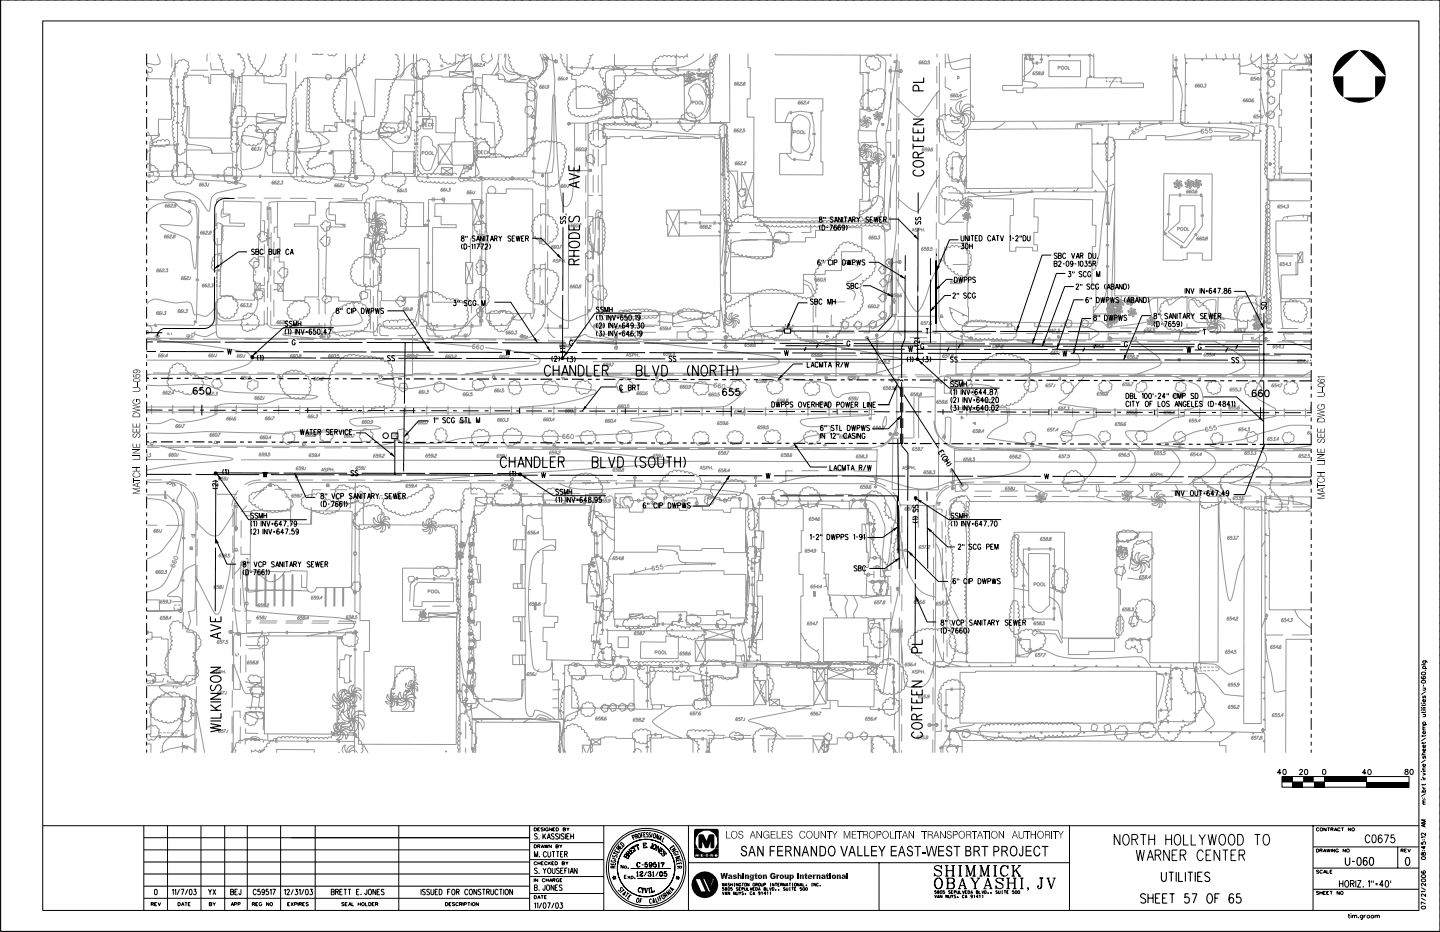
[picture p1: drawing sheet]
<svg xmlns="http://www.w3.org/2000/svg" width="432mm" height="279mm" viewBox="0 0 432 279" stroke-linecap="round" stroke-linejoin="round" font-family="sans-serif">
<g fill="none" stroke="#000" stroke-width=".3">
<path d="M.1 -.1v279.4h431.7M.2 0h431.6v279.2h-431.6zM12.8 6.3h412.7v266.6h-412.7zM44 16.1v3.6M393.2 16.1v3.6M44 20.8v1.2M44 23.2v1.2M44 25.6v3.5M44 30.3v1.2M44 32.7v1.2M44 35.1v3.5M44 39.8v1.2"/>
<path d="M393.2 20.8v1.2M393.2 23.2v1.2M393.2 25.6v3.5M393.2 30.3v1.2M393.2 32.7v1.2M393.2 35.1v3.5M393.2 39.8v1.2M44 42.2v1.2M44 44.5v3.6M44 49.3v1.2M44 51.7v1.1M44 54v3.6"/>
<path d="M44 58.8v1.2M70.3 59.5a6.1 6.1 0 0 0-4.5 .5 3.2 3.2 0 0 0-1.4 2.7l-.1 19M168.9 57.7v6.1M275.3 57.7v6.3M393.2 42.2v1.2M393.2 44.5v3.6M393.2 49.3v1.2M393.2 51.7v1.1M393.2 54v3.6M393.2 58.8v1.2M44 61.1v1.2M44 63.5v3.6"/>
<path d="M44 68.3v1.1M44 70.6v1.2M44 73v3.6M44 77.7v1.2M74.1 75.5h-2.6l-7.2 5M76.3 74.9l-.3-.2-.6 .2 .2 .4 .5 .3 .2 .5a.51 .51 0 0 1-.9 0M76.7 75.5l.8 .1v.5l-.3 .2h-.5v-1.6l.8 .2v.4l-.3 .2M78.9 75.1l-.2-.3a.73 .73 0 0 0-.8 .7 .73 .73 0 0 0 .8 .7l.2-.3M80.6 75.5l.8 .1v.5l-.2 .2h-.6v-1.6l.8 .2v.4l-.2 .2M81.9 74.7v1.4l.4 .2 .4-.5v-1.1M83.2 75.5l.7-.1v-.6l-.7-.1v1.6M83.6 75.5l.4 .8"/>
<path d="M86.6 75.1l-.2-.3a.73 .73 0 0 0-.7 .7 .73 .73 0 0 0 .7 .7l.2-.3M87 76.3l.5-1.6 .5 1.6M87.2 75.8h.7M138.5 70.8v.5a.58 .58 0 0 1 .6 .3 .58 .58 0 0 1-.2 .7 .5 .5 0 0 1-.6-.5 .5 .5 0 0 1 .6-.5l.2-.5zM138.7 73.1l-.3 .6 .3 1M139.1 73.1a.79 .79 0 0 1 .9 .8 .79 .79 0 0 1-.9 .8zM139.6 70.7v.6M140.1 70.7v.6M140.4 73.9h.6M141.4 73.4l.3-.3v1.6M142.1 73.4l.3-.3v1.6M142.4 71l-.3-.3-.4 .1v.5l.7 .4v.4l-.3 .2-.5-.2"/>
<path d="M142.9 72.3l.5-1.6 .4 1.6M142.9 73.1h.8l-.6 1.6M143 71.8h.7M144.2 73.1h.8l-.6 1.6M144.9 70.7v1.6l-.8-1.6v1.6M145.4 70.7v1.6M145.5 73.5l.1-.3 .6 .1v.4l-.8 1h.9M145.8 70.7h.8M146.2 70.7v1.6M146.8 73.1l.2 .6-.2 1M147.1 72.3l.4-1.6 .5 1.6M147.2 71.8h.7"/>
<path d="M148.2 71.5l.8-.1v-.5l-.8-.2v1.6M148.7 71.5l.4 .8M149.5 70.7l.5 .8v.8M150.5 70.7l-.5 .8M153.1 71l-.2-.3-.6 .3v.3l.8 .6-.1 .3-.4 .1-.3-.2M153.6 71.5h.4M154.3 70.7h-.7v1.6h.7M154.8 70.7l.3 1.6 .3-1.6 .3 1.6 .3-1.6M156.4 71.5h.5M157.2 70.7h-.8v1.6h.8M157.6 71.5l.8-.1v-.6l-.8-.1v1.6M158.1 71.5l.4 .8"/>
<path d="M159.5 71.4h2.8l6 6.1M168.3 66.2l-.2 .3 .1 .5 .5-.2 .2-.5 .5-.1 .2 .4-.2 .4M168.3 64.9l-.3 .3 .3 .6 .3-.2 .6-.7 .4 .2-.2 .7M168.8 68.1v19.1M245.8 65.1v.5l.5 .2a.45 .45 0 0 1 .2 .6 .45 .45 0 0 1-.6 .2 .45 .45 0 0 1-.2-.6l.8-.6-.1-.3zM245.9 78.1v-.2a.79 .79 0 0 0-.8 .7 .79 .79 0 0 0 .5 .9 .46 .46 0 0 0 .4-.6 .46 .46 0 0 0-.7-.3l-.1 .4M246 67.5a1.31 1.31 0 0 0 0 1.5M246.5 77.9v.5M246.5 67.5a.79 .79 0 0 1 .9 .7 .79 .79 0 0 1-.9 .8zM246.9 77.9v.5M247 65v.6M247.5 65v.6"/>
<path d="M247.8 68.2h.5M248.8 67.5h.8l-.6 1.5M249.3 78.2a.46 .46 0 0 0-.6-.3 .46 .46 0 0 0-.3 .6v.4a.46 .46 0 0 0 .3 .6 .46 .46 0 0 0 .6-.4M249.7 77.9v1.6M249.8 65.3l-.3-.3-.6 .3 .1 .3 .7 .4v.5l-.5 .1-.3-.2M250.1 78.7l.8-.1v-.7h-.8v1.6M250.2 66.6l.5-1.6 .5 1.6M250.4 66.1h.6M250.8 67.7l-.1-.2a.79 .79 0 0 0-.8 .6 .79 .79 0 0 0 .5 .9 .44 .44 0 0 0 .4-.6 .44 .44 0 0 0-.7-.1l-.1 .2M252 67.7l-.3-.2a.9 .9 0 0 0 0 1.5 .46 .46 0 0 0 .4-.6 .46 .46 0 0 0-.7-.3l-.1 .4M252.3 65v1.6l-.9-1.6v1.6M252.7 77.9a.79 .79 0 0 1 .8 .8 .79 .79 0 0 1-.8 .8z"/>
<path d="M252.7 65v1.6M253.1 65h.8M253.3 68l-.2 .3a.46 .46 0 0 1-.6-.4 .46 .46 0 0 1 .6-.4 .79 .79 0 0 1 .3 .9 .79 .79 0 0 1-.8 .5l-.1-.1M253.6 65v1.6M253.7 67.5l.3 .6-.3 .9M253.9 77.9l.4 1.6 .3-1.6 .3 1.6 .3-1.6M254.4 66.6l.5-1.6 .5 1.6M254.5 66.1h.7M255.6 78.7l.8-.1-.1-.7h-.7v1.6M255.6 65.8l.7-.1 .1-.5-.8-.2v1.6M256 65.8l.4 .8M256.9 77.9l.3 1.6 .3-1.6 .3 1.6 .2-1.6"/>
<path d="M256.9 65l.5 .8v.8M257.8 65l-.4 .8M259.3 78.1l-.7-.2-.1 .3 .2 .4a.55 .55 0 0 1 .6 .7l-.3 .2-.5-.2M260.5 78.6h2.9l8 4.9M260.5 65.3l-.3-.3-.5 .3v.3l.8 .6-.1 .4h-.4l-.3-.2M260.9 65.8h.5M261.7 65h-.8v1.6h.8M262.1 65l.4 1.6 .2-1.6 .3 1.6 .3-1.6M263.8 65.8h.4M264.5 65h-.7v1.6h.7M265 65.8l.7-.1v-.6l-.7-.1v1.6M265.4 65.8l.4 .8"/>
<path d="M266.6 65.7h2.7l6.1 6.1M267.5 77.4v17.3l-4.2 4.6M271.5 76.6l-.1 4.7M274.7 66.4l-.2 .6 .4 .2 .5-.7 .5-.1 .2 .3-.2 .5M274.7 65.1l-.2 .3 .2 .6 .5-.2 .1-.4a.44 .44 0 0 1 .7-.1 .44 .44 0 0 1-.1 .7M275.3 68.4l-.1 19M279 77.4v5.1M280.5 78v19.1M280.8 76v.8M280.8 78v19.1M287.4 71.9h-2.7l-3.9 9.3M288.2 70.6v1.4l.4 .2 .4-.2v-1.4"/>
<path d="M288.3 73h.7l-.4 .6a.49 .49 0 0 1 .4 .7 .49 .49 0 0 1-.8 .2v-.2M289.6 73.1a.79 .79 0 0 1 .8 .6 .79 .79 0 0 1-.5 .9l-.4-.3zM290.3 70.6v1.6l-.8-1.6v1.6M290.7 70.6v1.6M290.7 73v1.6M290.7 73.8h.9M291.2 70.6h.8M291.6 70.6v1.6M291.6 73v1.6M292.4 71.4h.5M293.2 70.6h-.8v1.6h.8M293.6 70.6a.81 .81 0 0 1 .9 .8 .81 .81 0 0 1-.9 .8z"/>
<path d="M297.1 71a.48 .48 0 0 0-.6-.4 .48 .48 0 0 0-.4 .7v.3a.48 .48 0 0 0 .4 .6 .48 .48 0 0 0 .6-.3M297.5 72.2l.5-1.6 .5 1.6M297.7 71.7h.6M298.7 70.6h.9M299.2 70.6v1.6M300 70.6l.5 1.6 .4-1.6M302.8 71l.3-.4v1.6M303.5 71.4h.6M304.6 71l.2-.3 .5 .1v.5l-.8 .9h.9M305.8 70.6v.6M306.3 70.6v.6M306.8 70.6a.81 .81 0 0 1 .8 .8 .81 .81 0 0 1-.8 .8z"/>
<path d="M308 70.6v1.2l.4 .4 .4-.2 .1-1.4M315.2 76.5h-2.7l-7.7 22.8M316.1 79l.8 .1 .1 .5-.4 .3h-.5v-1.6h.8l.1 .4-.4 .3M317 76.1l-.4-.2-.5 .2 .9 .9-.2 .4-.7-.1M317.4 76.6l.7 .1 .1 .5-.3 .3h-.5v-1.6l.7 .1 .1 .3-.3 .3M317.4 78.7l.1-.3a.42 .42 0 0 1 .6 .1 .42 .42 0 0 1-.1 .6l-.6 .8h.8M318.7 79.1h.5M319.6 76.3a.48 .48 0 0 0-.6-.4 .48 .48 0 0 0-.4 .6v.4a.48 .48 0 0 0 .4 .6 .48 .48 0 0 0 .6-.4M319.9 78.3a.79 .79 0 0 1 .7 .7 .79 .79 0 0 1-.4 .9l-.5-.3zM321.3 75.9l.5 1.6 .5-1.6M321.7 78.8l-.3 .5a.5 .5 0 0 1-.4-.5 .5 .5 0 0 1 .3-.5 .9 .9 0 0 1 0 1.6l-.3-.3M322.2 79.1h.5"/>
<path d="M322.7 77.5l.5-1.6 .5 1.6M322.9 77h.6M323.2 78.6l.3-.3v1.6M323.9 76.6h.7v-.6l-.7-.1v1.6M324.1 78.3a.79 .79 0 0 1 .8 .7 .79 .79 0 0 1-.5 .9l-.4-.3zM324.3 76.6l.5 .9M325.3 78.3h.7l-.4 .6a.46 .46 0 0 1 .4 .7 .46 .46 0 0 1-.8 0M326.5 75.9a.81 .81 0 0 1 .8 .8 .81 .81 0 0 1-.8 .8zM327.2 78.3h-.6l-.1 .7 .3-.2a.55 .55 0 0 1 .5 .4 .55 .55 0 0 1-.2 .6l-.3 .1-.3-.3M327.7 75.9l.1 1.4 .3 .2 .3-.1 .2-.4v-1.1M327.7 79l.8-.1v-.6h-.8v1.6M328.2 79l.4 .9"/>
<path d="M329.1 77.3v.2zM393.2 61.1v1.2M393.2 63.5v3.6M393.2 68.3v1.1M393.2 70.6v1.2M393.2 73v3.6M393.2 77.7v1.2M44 99.7l4.7 .1M44 80.1v1.2M44 82.5v3.5M44 87.2v1.2M44 89.6v1.2"/>
<path d="M44 92v3.5M44 96.7v1.2M44 99.1v1.2M49.6 98.5a2.29 2.29 0 0 0-2.4 2.3M64.3 83v12.3a3.1 3.1 0 0 1-3.2 3.2h-11.7M85.8 98.7l-.3 .6 .3 1M86.3 98.9l.3-.2v1.6M86.3 96.5l-.6-.2-.2 .4 .7 .5 .1 .4-.3 .2-.5-.2M87 98.7l.3 .7-.3 .9M87.6 96.5l-.6-.2-.3 .4 .7 .5 .2 .4-.3 .2-.6-.2M88 97.8v-1.5l.5 1.5 .5-1.5v1.5M88.5 98.7v1.6"/>
<path d="M89.4 96.3v1.5M89.4 97h.8M89.8 98.7v1.6l-.8-1.6v1.6M90.2 96.3v1.5M90.2 98.7l.5 1.6 .5-1.6M91.7 99.4h.5M91.7 99.6h.5M93.4 98.9l-.2-.2a.93 .93 0 0 0-.1 1.6 .46 .46 0 0 0 .4-.7 .46 .46 0 0 0-.8-.1v.2M94.6 98.7h-.6v.6a.47 .47 0 0 1 .6 .1 .47 .47 0 0 1-.1 .7 .47 .47 0 0 1-.6-.2M95.3 98.7h.2a.92 .92 0 0 1 0 1.6l-.3-.4zM98 99.7h-.9l.5-1v1.6M98.4 98.7h.9l-.6 1.6"/>
<path d="M100.1 98.2h-15.1l-9.3 8.5M100.9 92.5v.4a.58 .58 0 0 1 .7 .4 .58 .58 0 0 1-.3 .7 .54 .54 0 0 1-.5-.7 .54 .54 0 0 1 .7-.4v-.4zM102.1 92.4v.5M102.6 92.4v.5M105 92.8l-.2-.3a.73 .73 0 0 0-.8 .7 .73 .73 0 0 0 .8 .7l.2-.3M105.4 92.4v1.6M105.8 93.2h.7l.1-.6-.8-.2v1.6M108.4 92.4a.81 .81 0 0 1 .8 .8 .81 .81 0 0 1-.8 .8zM109.6 92.4l.3 1.6 .4-1.6 .3 1.6 .3-1.6M111.3 93.2l.7-.1v-.6l-.7-.1v1.6M112.6 92.4l.2 1.6 .3-1.6 .3 1.6 .3-1.6M115 92.6l-.3-.2-.5 .2 .1 .4 .7 .4-.1 .5-.4 .1-.3-.3"/>
<path d="M116.1 93.2h4.9l8.1 12.1M136 90.1h.7l-.4 .5a.48 .48 0 0 1 .5 .7 .48 .48 0 0 1-.8 .2l-.1-.2M137.2 90.1v.5M137.7 90.1v.5M140 90.3l-.3-.2-.5 .2 .1 .3 .6 .3v.7l-.7-.2M141.4 90.4a.48 .48 0 0 0-.6-.3 .48 .48 0 0 0-.4 .5l.3 1h.5l.2-.3M142.7 90.4l-.2-.3a.74 .74 0 0 0-.8 .7 .74 .74 0 0 0 .7 .8l.3-.6h-.3M144.5 91.6v-1.5l.4 1.5 .5-1.5v1.5M148.3 90.6h4.8l8.1 12.2M168.7 88.4v19.1M179.1 94.4l-.2 .6 .2 1M179.1 96.8l-.2 .6 .2 1"/>
<path d="M179.1 99.2l-.2 .6 .2 1M179.6 94.7l.3-.3v1.6M179.6 92.3l-.2-.3-.6 .3 .1 .3 .6 .3 .1 .7-.8-.2M179.7 97.2l.2-.4 .5 .3-.8 1.3h.9M179.7 99.2h.7l-.4 .6a.48 .48 0 0 1 .5 .7 .48 .48 0 0 1-.8 .1l-.1-.1M180.4 94.4l.3 .6-.3 1M180.9 92.3l-.3-.3-.5 .3 .1 .3 .6 .3v.7l-.7-.2M180.9 96.8l.3 1-.3 .6M180.9 99.2l.3 .6-.3 1M181.3 93.6v-1.6l.5 1.6 .5-1.6v1.6M181.9 94.4v1.6M182.5 96.8v1.6"/>
<path d="M182.5 99.2v1.6M182.7 92v1.6M182.7 92.8h.9M183.2 94.4v1.6l-.8-1.6v1.6M183.6 92v1.6M183.6 94.4l.5 1.6 .5-1.6M183.8 96.8v1.6l-.9-1.6v1.6M183.8 99.2v1.6l-.9-1.6v1.6M184.2 96.8l.4 1.6 .6-1.6M184.2 99.2l.4 1.6 .6-1.6M185.1 95.1h.5M185.1 95.4h.5"/>
<path d="M185.6 97.5h.5M185.6 97.8h.5M185.6 99.9h.5M186.8 94.6l-.1-.1a.78 .78 0 0 0-.8 .6 .78 .78 0 0 0 .5 .9l.4-.2-.1-.6-.4-.1-.3 .4M187.4 97l-.1-.1a.79 .79 0 0 0-.8 .6 .79 .79 0 0 0 .5 .9 .46 .46 0 0 0 .4-.5 .46 .46 0 0 0-.6-.4l-.2 .3M187.4 99.4l-.1-.2a.79 .79 0 0 0-.8 .7 .79 .79 0 0 0 .5 .9 .44 .44 0 0 0 .4-.6 .44 .44 0 0 0-.7-.2l-.1 .3M188 94.4h-.6l-.1 .7a.5 .5 0 0 1 .7 0 .5 .5 0 0 1 0 .7 .5 .5 0 0 1-.7 .1v-.2M188.7 94.5l.2-.1a.88 .88 0 0 1 .5 .8 .88 .88 0 0 1-.5 .8l-.3-.3zM188.7 97.8h-.9l.6-1v1.6M189.9 95.9v.1zM189.9 99.4l-.1-.2a.79 .79 0 0 0-.8 .7 .79 .79 0 0 0 .5 .9 .44 .44 0 0 0 .4-.6 .44 .44 0 0 0-.7-.2l-.1 .3M189.9 97.3l-.2 .4a.42 .42 0 0 1-.6-.4 .43 .43 0 0 1 .8-.3v1.1l-.3 .3-.4-.2"/>
<path d="M190.4 98.2v.2zM190.4 94.7l.3-.3v1.6M191 99.5l.3-.3v1.6M191.1 96.8h.7l-.4 .6 .4 .2v.4l-.4 .4-.4-.3M191.9 95l-.2 .3h-.4l-.1-.6 .3-.3a.94 .94 0 0 1 0 1.6l-.3-.2M192.3 93.9h-13.9l-9.4 13.1M192.4 96.9a.79 .79 0 0 1 .8 .6 .79 .79 0 0 1-.5 .9l-.4-.3zM192.5 99.7l-.4 .5a.5 .5 0 0 1-.4-.5 .5 .5 0 0 1 .4-.5 .89 .89 0 0 1 0 1.6l-.3-.2M232.6 99.2h2.6M235.2 98.6h1.9v1.3h-1.9zM237.1 99.2l19 .1M242.1 90.8h-2.7l-3.4 7.7"/>
<path d="M243.9 89.8l-.3-.2-.6 .2 .1 .4 .6 .2a.45 .45 0 0 1 0 .8 .45 .45 0 0 1-.7-.2M244.3 90.4l.8 .2v.4l-.5 .3-.3-.1v-1.6l.8 .2v.4l-.3 .2M246.5 90l-.3-.4a.82 .82 0 0 0-.7 .8 .82 .82 0 0 0 .7 .8l.3-.3M248.2 91.2v-1.6l.5 1.6 .5-1.6v1.6M249.6 89.6v1.6M249.6 90.4h.9M250.5 89.6v1.6M254.7 85.1l-.2-.2-.6 .2 .1 .4 .8 .6-.3 .4-.6-.2M255.2 85.7l.8 .1v.5l-.5 .2h-.3v-1.6l.8 .2v.4l-.3 .2M257.4 85.3a.48 .48 0 0 0-.6-.4 .48 .48 0 0 0-.4 .6l.2 .8 .2 .2 .6-.4M257.4 99.3h19.1M258.7 85.7h2.2l6.7 3.2"/>
<path d="M271.4 82.5l-.1 19.1-.9 2.5v9.2M275.2 88.7v19.1M277.6 98.5h.9M278 98.5v1.6M279 83.8v19M279.6 99.3l19 .1M285.2 88.6h-1.9l-4.4 4.8M285.7 83.7h-1.9l-3.3 3.3M285.7 88.2l.3-.4 .5 .3-.8 1.3h.8M286.2 83.1a.81 .81 0 0 1 .9 .8 .81 .81 0 0 1-.9 .8zM287 87.8v.6M287.5 83.1l.3 1.6 .3-1.6 .3 1.6 .3-1.6"/>
<path d="M287.5 87.8v.6M289.1 83.9l.7-.1v-.6l-.7-.1v1.6M289.8 88l-.3-.2-.5 .2 .1 .4 .6 .3 .1 .5-.3 .2-.5-.2M290.4 83.9l.7-.1v-.6l-.7-.1v1.6M291.2 88.2l-.5-.4a.85 .85 0 0 0-.5 .8 .85 .85 0 0 0 .6 .8l.4-.4M292.5 88.2a.48 .48 0 0 0-.6-.4 .48 .48 0 0 0-.4 .6v.4a.48 .48 0 0 0 .5 .6 .48 .48 0 0 0 .5-.6h-.3M292.5 83.3l-.3-.2-.5 .2v.3l.8 .6a.43 .43 0 0 1-.2 .4 .43 .43 0 0 1-.4 0l-.2-.1M299.9 99.4h19.1M319.5 82h-2.7l-7.2 21.1M320.2 99.4l19.1 .1M320.4 81.4h.7l-.4 .6h.2a.47 .47 0 0 1 .1 .7 .47 .47 0 0 1-.7 0M321.6 81.4v.5"/>
<path d="M322 85.9h-2.7l-6.7 17.8M322.1 81.4v.5M322.7 85.5l.1-.3 .6 .1v.4l-.7 1h.8M324 85.1v.6M324.4 81.6l-.3-.2-.6 .2 .2 .4 .6 .3v.6l-.4 .1-.4-.2M324.4 85.1v.6M324.9 89.9h-2.9l-5.1 14.8M325.7 81.8l-.1-.3a.77 .77 0 0 0-.9 .5 .77 .77 0 0 0 .4 .9l.3 .1 .3-.4M326.3 89.4l-.3-.2a.91 .91 0 0 0 0 1.5 .44 .44 0 0 0 .4-.4 .44 .44 0 0 0-.3-.4 .44 .44 0 0 0-.5 .3M326.8 85.4l-.3-.3-.6 .3 .1 .3 .6 .3 .2 .5a.51 .51 0 0 1-.9 0M326.8 89.2v.5M327.1 81.8l-.2-.3a.76 .76 0 0 0-.8 .7 .76 .76 0 0 0 .7 .8l.3-.6h-.3"/>
<path d="M327.2 95.5h-2.7l-2.6 10.6M327.3 89.2v.5M328.1 94.5v.5a.52 .52 0 0 1 .7 .5 .52 .52 0 0 1-.7 .5 .61 .61 0 0 1-.1-.7 .61 .61 0 0 1 .7-.3v-.5zM328.1 85.5a.46 .46 0 0 0-.6-.3 .46 .46 0 0 0-.3 .5v.4a.46 .46 0 0 0 .3 .6 .46 .46 0 0 0 .6-.4M328.8 89.2a.79 .79 0 0 1 .9 .8 .79 .79 0 0 1-.9 .7zM328.8 83v-1.6l.5 1.6 .5-1.6v1.6M329.3 94.5v.5M329.4 85.5l-.3-.4a.78 .78 0 0 0-.6 .8 .78 .78 0 0 0 .7 .8l.2-.6h-.3M329.8 94.5v.5M330.1 89.2l.3 1.5 .3-1.5 .3 1.5 .3-1.5M331.2 94.5a.81 .81 0 0 1 .9 .8 .81 .81 0 0 1-.9 .8zM331.5 85.1l-.3 .6 .3 1"/>
<path d="M331.7 90l.8-.2v-.5l-.8-.1v1.5M332 86.7l.5-1.6 .4 1.6M332.1 86.2h.7M332.5 94.5l.3 1.6 .3-1.6 .3 1.6 .3-1.6M333 89.2l.3 1.5 .3-1.5 .3 1.5 .3-1.5M333.2 85.9l.7 .1 .1 .4-.3 .3h-.5v-1.6l.7 .1 .1 .4-.3 .3M334.1 95.3l.7-.1v-.7h-.7v1.6M334.5 86.7l.4-1.6 .5 1.6M334.6 86.2h.7M335.4 94.5l.3 1.6 .3-1.6 .3 1.6 .3-1.6M335.4 89.4l-.5-.2-.3 .3a1.04 1.04 0 0 1 .7 1.2l-.7-.2M336.5 85.1v1.6l-.9-1.6v1.6"/>
<path d="M336.9 85.1a.79 .79 0 0 1 .9 .8 .79 .79 0 0 1-.9 .8zM337.5 89.2l-.3 .9 .3 .6M337.8 94.7l-.2-.2-.6 .2 .1 .4 .5 .2a.43 .43 0 0 1 .1 .7 .43 .43 0 0 1-.7-.2M337.9 90.7l.5-1.5 .5 1.5M338.1 90.2h.6M338.2 85.1l.3 .6-.3 1M339.2 89.9l.7 .1 .1 .2v.4l-.5 .1h-.3v-1.5l.7 .1 .1 .3-.3 .3M340.4 90.7l.5-1.5 .5 1.5M340.6 99.5h19M340.6 90.2h.6M342.5 89.2v1.5l-.9-1.5v1.5M342.9 89.2a.79 .79 0 0 1 .9 .8 .79 .79 0 0 1-.9 .7z"/>
<path d="M344.2 89.2l.3 .9-.3 .6M345.1 94.6h-2.7l-5.5 13.4M346.1 94v.5l.6 .2a.45 .45 0 0 1 .1 .6 .45 .45 0 0 1-.6 .2 .45 .45 0 0 1-.1-.6l.7-.6-.1-.3zM346.3 96.4l-.2 .6 .2 .9M346.8 96.4a.79 .79 0 0 1 .9 .7 .79 .79 0 0 1-.9 .8zM347.3 94v.5M347.8 94v.5M348.1 97.1h.5M349.1 96.4h.9l-.6 1.5M350.1 94.2l-.3-.2-.5 .2v.3l.8 .7-.2 .4-.6-.3M350.5 95.6l.5-1.6 .5 1.6M350.7 95h.7"/>
<path d="M351.1 96.6v-.2a.79 .79 0 0 0-.8 .6 .79 .79 0 0 0 .5 .9 .46 .46 0 0 0 .4-.5 .46 .46 0 0 0-.7-.4l-.1 .4M352.3 96.4h-.6l-.1 .6 .3-.1a.54 .54 0 0 1 .6 .4 .54 .54 0 0 1-.4 .6l-.5-.3M352.6 94v1.6l-.9-1.6v1.6M353 94v1.6M353.4 94h.9M353.6 96.9l-.1 .4a.47 .47 0 0 1-.7-.3 .47 .47 0 0 1 .4-.6 .9 .9 0 0 1 0 1.5l-.3-.2M353.9 94v1.6M354.1 96.4a1.3 1.3 0 0 1 0 1.5M354.7 95.6l.5-1.6 .5 1.6M354.9 95h.6M355.4 86.4v1.6M355.9 94.7l.7-.1v-.6h-.7v1.6"/>
<path d="M356.3 94.7l.5 .9M356.6 86.4v1.6l-.8-1.6v1.6M357.1 86.4l.5 1.6 .4-1.6M357.2 94l.5 .7v.9M358.2 94l-.5 .7M359.9 86.4v1.6M360.8 98.7h.8M360.8 94.2l-.3-.2-.6 .2 .1 .3 .7 .4 .1 .4-.4 .3-.5-.3M361.1 86.4v1.6l-.8-1.6v1.6M361.2 98.7v1.6M361.2 94.7h.5M361.6 87.1h.5"/>
<path d="M361.6 87.4h.5M362 94h-.8v1.6h.8M362.4 94l.3 1.6 .3-1.6 .4 1.6 .3-1.6M362.7 99.5l19.1 .1M363.3 86.6l-.1-.1a.77 .77 0 0 0-.7 .5 .77 .77 0 0 0 .2 .9 .41 .41 0 0 0 .6-.2 .41 .41 0 0 0-.2-.5 .41 .41 0 0 0-.5 .3M364.1 94.7h.5M364.7 87.5h-.9l.6-1.1v1.6M364.9 94h-.8v1.6h.8M365.1 86.4h.9l-.6 1.6M365.3 94.7l.7-.1 .1-.5-.8-.1v1.6M365.7 94.7l.4 .9M366.5 87.9h.1"/>
<path d="M367.1 86.5v.4a.58 .58 0 0 1 .7 .4 .58 .58 0 0 1-.2 .7 .51 .51 0 0 1-.6-.6 .51 .51 0 0 1 .7-.4v-.5zM369 86.6l-.2-.2a.74 .74 0 0 0-.6 .8 .74 .74 0 0 0 .8 .7l.1-.4-.2-.4h-.4l-.2 .4M370.1 87.3h3.3l5.6 11.2M378.4 91.9l-.2 .5 .4 .3a1.04 1.04 0 0 1 1.2-.7l-.2 .7M378.4 90.7a.81 .81 0 0 1 1-.1 .81 .81 0 0 1 .4 .9h-1.6zM379 93.9v19M379 88.8v.7M383.1 99.6h10.1M393.2 80.1v1.2M393.2 82.5v3.5M393.2 87.2v1.2M393.2 89.6v1.2"/>
<path d="M393.2 92v3.5M393.2 96.7v1.2M393.2 99.1v1.2M44 102.5h1.8M44 105.4h2.8M44 101.4v3.6M44 106.2v1.2M44 108.6v1.1M44 110.9v3.6M44 115.7v1.2M44 118v1.2M47.1 102.5h19.1"/>
<path d="M48 105.4h19.1M67.4 102.6h19.1M68.2 104.6l.3 1.6 .3-1.6 .3 1.6 .3-1.6M70.6 105.4l19 .1M75.6 106.9h.1M75.7 107.2h.1M75.7 107.3h19.1M75.9 106.9h.1M77.5 106.4l-.3 .7 .3 .9M77.9 106.7l.3-.3v1.6M78.7 106.4l.3 .7-.3 .9M88.5 102.2v-.2a.63 .63 0 0 0-.9 .1 .63 .63 0 0 0 .1 .9 .44 .44 0 0 0 .5 .4 .44 .44 0 0 0 .3-.6h-.3"/>
<path d="M89.6 102.6l19.1 .1M90.9 105.5h19M96 107.3l19.1 .1M96.5 100.1v.2zM110 102.7h19M111.2 105.5l19 .1M117 106.8l-.3-.2-.5 .2 .1 .4 .6 .3 .1 .5-.3 .2-.5-.2M118.3 106.8l-.5-.2-.3 .4a1.04 1.04 0 0 1 .7 1.1l-.7-.1M119.5 107.4l19 .1M121.5 102.7l-.2 18.3M130.3 102.7l19 .1M131.5 105.6h19.1"/>
<path d="M139.8 107.5h19M150.6 102.8h19.1M151.7 104.8l.3 1.6 .3-1.6 .3 1.6 .3-1.6M154.1 105.6l19 .1M160.1 107.5h19M165.7 106.8l-.2 .7 .2 .8M166.3 107.2l.3-.4 .4 .3-.8 1.2h.8M167.5 106.8a1.3 1.3 0 0 1 0 1.5M168 105.2l.9 .3 .6-.3M168 103.9l.6-.2 .9 .2M168.6 107.2h.1M168.7 107.5h.1"/>
<path d="M168.9 107.2h.1M169.5 104.4h-1.5l.3 .3M170.4 106.9l-.3 .7 .3 .9M171 106.9h.7l-.4 .6a.49 .49 0 0 1 .4 .7 .49 .49 0 0 1-.8 .2v-.2M171.7 102.4l-.3-.4a.81 .81 0 0 0-.6 .8 .81 .81 0 0 0 .7 .8l.2-.6h-.3M172.2 106.9l.3 1-.3 .6M172.8 102.8h19.1M174.4 105.7h19M180.4 107.5l19.1 .1M184.9 116h-4.7l-5.5 7.2M185.6 100.2h.5M186.2 115.9v1.6h.7"/>
<path d="M186.7 115.8l-.2-.3a.77 .77 0 0 0-.9 .5 .77 .77 0 0 0 .4 .9l.4 .1 .3-.4M188.4 116.2l.8 .1v.5l-.4 .2h-.4v-1.6l.8 .2v.4l-.2 .2M188.7 100.3h-.9l.6-1.1v1.6M189.7 116.2a.56 .56 0 0 0 .8-.5l-.3-.3h-.5v1.6M190.1 116.2l.4 .8M190.4 100.6h.1M191 115.4h.8M191.4 115.4v1.6M193.2 102.8l19 .1M194.7 105.7l19.1 .1M201.5 107l-.4-.2-.5 .2v.3l.8 .5-.1 .5-.4 .1-.3-.3M202.7 107l-.3-.2-.6 .2 .2 .4 .6 .3v.6l-.4 .1-.4-.3"/>
<path d="M203.8 107.6h19.1M213.5 102.9h19M215 105.8h19.1M224.1 107.6l19.1 .1M231.9 104.6l19.1 .1M233.8 102.9l19 .1M235.2 105l.3 1.6 .3-1.6 .3 1.6 .3-1.6M235.6 103.6l19 .1M237.6 105.8h19M240.7 109.1h-2.8l-4.5 4.6M241.7 104l-.5 1.3M242 108.6v1.5h.8"/>
<path d="M243.2 110.1l.5-1.5 .5 1.5M243.4 109.6h.6M244.5 107.7h19M245.3 108.9a.46 .46 0 0 0-.6-.3 .46 .46 0 0 0-.3 .5l.1 .6 .3 .4 .5-.4M245.4 103.1l-.6 1.2M245.7 110.1v-1.5l.5 1.5 .5-1.5v1.5M247.1 108.6h.9M247.6 108.6v1.5M248.4 110.1l.5-1.5 .5 1.5M248.6 109.6h.6M250.8 109.3l.8-.1v-.5l-.8-.1v1.5M251.2 109.3l.5 .8"/>
<path d="M252.3 104.7h19M252.8 108.6l-.7 1.5M253.3 108.6l.3 1.5 .3-1.5 .3 1.5 .3-1.5M254.9 102.6l-.2-.3a.74 .74 0 0 0-.8 .7 .74 .74 0 0 0 .7 .8l.3-.6h-.3M255.9 103.7h19M256 103l19.1 .1M257.9 105.9h19M260 101.3l10.4 16M264.8 107.7l19 .1M268.9 115.4l-2.4 5.9h-3.2M270.1 114.3v-.4h.6v.5M270.1 116v3"/>
<path d="M270.4 114.6v19l1.9 2.3-.1 14.2M270.7 116v3M271 118.3l10.4 16M272.3 106.9l-.3 .7 .3 .9M272.4 103.9l.3 1.6 .3-1.6 .3 1.6 .3-1.6M272.8 107.2l.3-.3v1.6M273.5 106.9l.3 .7-.3 .9M274.1 103.4a1.31 1.31 0 0 0 1.6 0M274.1 101.6l.7-.2 .9 .2M274.8 104.7h19M275 107.5h.1M275.2 107.9h.1"/>
<path d="M275.3 107.5h.1M275.4 107.9l9.2 8.4h15.1M275.7 102.1v.8l-.2-.1a.97 .97 0 0 0-1.4-.4l.4 .5M276.3 103.1h19.1M277 103.3l-.3-.4a.78 .78 0 0 0-.6 .8 .78 .78 0 0 0 .7 .8l.2-.6h-.3M277 106.9a1.31 1.31 0 0 0 0 1.6M277.6 106.9h.7l-.4 .6a.46 .46 0 0 1 .4 .7 .46 .46 0 0 1-.8 0M278.2 103.7l19 .1M278.2 105.9l19.1 .1M278.8 106.9l.3 1-.3 .6M284.6 104.1l-.6 1.3M285.4 116.7l-.3 .7 .3 .9"/>
<path d="M285.4 119.1l-.2 .6 .2 1M285.8 107.2l-.6-.2-.2 .4 .8 .7a.42 .42 0 0 1-.6 .4l-.2-.2M285.9 117l.3-.3v1.6M285.9 114.6l-.3-.2-.5 .2 .2 .4 .4 .2a.44 .44 0 0 1 .2 .6 .44 .44 0 0 1-.7 .1l-.1-.2M285.9 119.5l.3-.4h.2l.3 .5-.8 1.1h.8M286.7 116.7l.2 .7-.2 .9M287.1 107.2l-.3-.2-.5 .1a.63 .63 0 0 0 .6 .8l.1 .6-.8-.2M287.2 114.6l-.3-.2-.6 .2 .3 .4 .5 .2v.7l-.8-.2M287.2 119.1a1.36 1.36 0 0 1 0 1.6M287.6 115.9v-1.5l.5 1.5 .5-1.5v1.5M287.9 103.1l-.5 1.3M288.2 107.8h19"/>
<path d="M288.2 116.7v1.6M288.7 119.1v1.6M289 114.4v1.5M289 115.1h.8M289.5 116.7v1.6l-.9-1.6v1.6M289.8 114.4v1.5M289.9 116.7l.5 1.6 .5-1.6M290 119.1v1.6l-.8-1.6v1.6M290.4 119.1l.5 1.6 .5-1.6M291.3 117.4h.5M291.3 117.7h.5M291.9 119.8h.5"/>
<path d="M293.1 116.9l-.1-.1a.78 .78 0 0 0-.8 .6 .78 .78 0 0 0 .5 .9l.3-.2v-.6l-.5-.1-.2 .4M293.6 119.4l-.1-.2a.79 .79 0 0 0-.8 .6 .79 .79 0 0 0 .5 .9 .46 .46 0 0 0 .4-.5 .46 .46 0 0 0-.5-.4l-.3 .4M294.5 117.8h-1l.6-1.1v1.6M295.1 104.7l19 .1M295.6 119.2l.2-.1a.92 .92 0 0 1 0 1.6l-.4-.7zM295.8 117.8h-1l.7-1.1v1.6M296.3 118.2v.1zM296.7 103.1h19M297 116.8v.5a.52 .52 0 0 1 .7 .5 .52 .52 0 0 1-.7 .5 .61 .61 0 0 1-.1-.7 .61 .61 0 0 1 .6-.3v-.5zM297.4 119.5l.2-.4h.2l.3 .5-.8 1.1h.8M298.1 116.7h.8l-.5 1.6M298.5 103.8h19"/>
<path d="M298.5 106h19.1M298.7 119.2l.2-.1a.92 .92 0 0 1 0 1.6l-.3-.7zM308.5 107.8l19.1 .1M315.4 104.8l19.1 .1M317 103.1l19 .1M318.7 105.2l.3 1.6 .3-1.6 .3 1.6 .3-1.6M318.8 103.8l19 .1M321 106l19.1 .1M325.2 104.2l-.5 1.3M328.6 103.2l-.6 1.3M328.8 107.9h19.1M335.7 104.9h19.1"/>
<path d="M337.6 117.9a.79 .79 0 0 1 .9 .8 .79 .79 0 0 1-.9 .8zM338.1 102.8l-.2-.3a.75 .75 0 0 0-.8 .7 .75 .75 0 0 0 .7 .8l.3-.6h-.3M338.9 118.7h.7l.2 .3-.1 .3-.4 .2h-.4v-1.6l.8 .1 .1 .3-.3 .4M339.1 103.9h19M339.2 103.2h19.1M340.2 117.9v1.6h.7M341.4 106.1h19M342.5 118.2l.3-.3v1.6M343.4 118l.1-.1a.85 .85 0 0 1 .5 .8 .85 .85 0 0 1-.5 .8l-.3-.3zM344.6 118l.2-.1a.89 .89 0 0 1 0 1.6l-.4-.7zM345.8 117.9v.6M346.3 118.7h.5"/>
<path d="M347.3 118.3l.2-.4 .6 .3-.9 1.3h.9M349.2 107.9l19 .1M349.4 119h-.9l.6-1.1v1.6M349.9 117.9v.6M350.4 117.9v.6M352.7 118.3a.46 .46 0 0 0-.5-.4 .46 .46 0 0 0-.3 .6l.2 .9 .4 .1 .2-.4M353.2 119.5v-1.6l.5 1.6 .4-1.6v1.6M354.6 118.7l.8-.1v-.6l-.8-.1v1.6M355.9 104.1l.3 1.6 .3-1.6 .3 1.6 .3-1.6M358 118.1l-.6-.2-.3 .4a1.04 1.04 0 0 1 .7 1.1l-.7-.1M358.3 104.9l19 .1M358.4 117.9a.79 .79 0 0 1 .8 .8 .79 .79 0 0 1-.8 .8z"/>
<path d="M359.5 103.2l19.1 .1M360.2 103.5l-.3-.4a.77 .77 0 0 0-.7 .8 .77 .77 0 0 0 .8 .8l.2-.6h-.3M360.8 119h10l8.1 7.3M361.3 103.9l16.3 .1M361.7 106.1h19M368.1 104.3l-.6 1.3M370.2 107.4l-.3-.2h-.4l-.1 .5 .7 .4 .1 .4-.3 .3-.6-.3M371.1 103.3l-.5 1.3M371.5 107.4l-.3-.2h-.5v.5l.6 .4 .2 .4-.3 .3-.6-.3M372.6 108h19M379 114.2l-.1 19h14.3M379.8 103.3h13.4"/>
<path d="M382 106.1l11.2 .1v1.2M392.9 108h.3M393.2 101.4v3.6M393.2 108.6v1.1M393.2 110.9v3.6M393.2 115.7v1.2M393.2 118v1.2M39.8 136.4h2.2M44 122.9l4.7 .1M44 120.4v3.6M44 125.2v1.1M44 127.5v1.2"/>
<path d="M44 129.9v3.5M44 134.6v1.2M44 137v1.2M44 139.4v3.5M50.5 123h1.2M53.5 123h4.7M60 123h1.2M60.5 121.3v3.2M62.9 123h4.8M69.5 123h1.1M72.4 123h4.8M78.9 123h1.2"/>
<path d="M81.9 123h4.7M88.4 123h1.2M90 128.7l.3 1.6 .3-1.6 .3 1.6 .3-1.6M91.4 123h4.7M91.6 130.3l.5-1.6 .5 1.6M91.8 129.8h.6M92.3 122.2v1.6M92.9 128.7h.8M93.3 128.7v1.6M94.1 129.5h.5M94.9 128.7h-.8v1.6h.8M95.3 129.5l.8-.1v-.5l-.8-.2v1.6"/>
<path d="M95.7 129.5l.5 .8M97.9 123h1.2M98.7 129l-.3-.2-.5 .1v.2l.8 .8-.2 .4-.6-.2M99.1 129.5h.5M99.9 128.7h-.8v1.6h.8M100.4 129.5l.7-.2v-.5l-.7-.1v1.6M100.8 129.5l.4 .8M100.9 123.1h4.7M101.6 128.7l.5 1.6 .5-1.6M103 128.7v1.6M104.3 129.1l-.1-.3a.8 .8 0 0 0-.8 .5 .8 .8 0 0 0 .3 .9l.3 .1 .3-.4M104.8 129.5h.5"/>
<path d="M105.6 128.7h-.8v1.6h.8M106.8 129.8h2.7l8.9 7.2M107.4 123.1h1.2M110.3 123.1h4.8M116.9 123.1h1.2M117.5 129.8h1.8v1.7h-1.8zM118.4 131.5v10.9M119.8 123.1h4.8M121.2 122.3l-.2 19M124 122.3v1.6M126.4 123.1h1.1M128.4 126.2h-2.9l-4.4 4.8"/>
<path d="M129.3 123.1h4.8M130 125.5l.3-.3v1.6M130.8 125.2v.5M131.3 125.2v.5M133.6 125.4l-.5-.2-.4 .4a1.1 1.1 0 0 1 .8 1.1l-.8-.2M134.9 125.6a.48 .48 0 0 0-.5-.4 .48 .48 0 0 0-.4 .6l.3 .9h.4l.2-.3M135.8 123.1l1.2 .1M136.3 125.6l-.2-.3a.74 .74 0 0 0-.8 .7 .74 .74 0 0 0 .7 .8l.3-.6h-.3M138.8 123.2h4.7M138.9 125.4l-.6-.2-.3 .4 .8 .6 .1 .3-.3 .3-.6-.3M139.3 125.2h.9M139.7 125.2v1.6"/>
<path d="M140.6 125.2v1.6h.7M142.9 126.8v-1.6l.5 1.6 .4-1.6v1.6M145.3 123.2h1.2M148.3 123.2h4.7M154.8 123.2h1.2M155.8 122.4v1.6M157.8 123.2h4.7M164.3 123.2h1.2M167.2 123.2h4.8M173.8 123.2h1.1M176.7 123.2h4.8M183.2 123.2h1.2"/>
<path d="M186.2 123.2h4.8M187.5 122.4v1.7M192.7 123.3h1.2M195.7 123.3h4.7M202.2 123.3h1.2M205.2 123.3h4.7M211.7 123.3h1.2M214.7 123.3h4.7M219.3 121.7v3.2M221.2 123.3h1.2M224.1 123.3l4.8 .1M230.7 123.4h1.1"/>
<path d="M231.4 120.5a.81 .81 0 0 1 .9 .8 .81 .81 0 0 1-.9 .8zM232.7 120.5l.3 1.6 .3-1.6 .3 1.6 .3-1.6M233.6 123.4h4.8M234.3 121.3l.8-.1v-.7h-.8v1.6M235.6 121.3l.8-.1-.1-.7h-.7v1.6M237.7 120.7l-.5-.2-.3 .4 .8 .7a.42 .42 0 0 1-.6 .4l-.2-.2M238 132.9l5 7.1h5M239.6 120.7l.2-.2a.77 .77 0 0 1 .6 .8 .77 .77 0 0 1-.7 .7l-.3-.5zM240.1 123.4h1.2M240.8 120.5l.5 1.6 .5-1.6M242.2 121.3h.5M243 120.5h-.8v1.6h.8"/>
<path d="M243.1 123.4h4.7M243.4 121.3l.7-.1 .1-.5-.8-.2v1.6M243.8 121.3l.4 .8M244.7 121.3h.8M244.7 120.5v1.6M245.5 120.5v1.6M245.9 121.3h.6M246 129.9v1.6M246.7 120.5h-.8v1.6h.8M246.8 127.7l-.1-.1a.79 .79 0 0 0-.8 .6 .79 .79 0 0 0 .5 .9 .44 .44 0 0 0 .4-.6 .44 .44 0 0 0-.7-.2l-.1 .3M247.2 122.1l.4-1.6 .5 1.6M247.3 129.9v1.6l-.8-1.6v1.6"/>
<path d="M247.3 121.6h.7M247.3 127.5v.5M247.8 127.5v.5M248.4 120.5a.81 .81 0 0 1 .8 .8 .81 .81 0 0 1-.8 .8zM248.9 139.5v1.5h.7M249 130.2l.3-.3v1.6M249.6 123.4h1.2M249.8 130.3l.2-.4 .5 .3-.8 1.3h.9M250.1 127.7l-.3-.2-.6 .2 .2 .4 .7 .5-.2 .5-.7-.2M250.5 127.5h.9M250.9 121.3l.8-.1v-.5l-.8-.2v1.6M250.9 127.5v1.6"/>
<path d="M251 122.6v1.6M251 129.9v.5M251.5 129.9v.5M251.8 127.5v1.6h.7M252.1 139.8l-.1-.3a.78 .78 0 0 0-.9 .6 .78 .78 0 0 0 .5 .9l.5-.4M252.4 120.6a.72 .72 0 0 1 .8 .7 .72 .72 0 0 1-.8 .7l-.2-.5zM252.6 123.4h4.7M253.6 120.5l.3 1.6 .3-1.6 .3 1.6 .3-1.6M253.9 130.3a.48 .48 0 0 0-.6-.4 .48 .48 0 0 0-.3 .6l.2 .9h.5l.2-.3M253.9 139.5h.9M254.1 127.5a.79 .79 0 0 1 .9 .8 .79 .79 0 0 1-.9 .8zM254.3 131.5l.5-1.6 .5 1.6"/>
<path d="M254.4 139.5v1.5M254.5 131h.6M255.2 121.3h.5M255.3 127.5l.4 1.6 .3-1.6 .3 1.6 .3-1.6M256 120.5h-.8v1.6h.8M256.4 121.3l.7-.1 .1-.5-.8-.2v1.6M256.4 130.1l-.4-.2-.5 .2 .3 .5 .5 .2v.6l-.8-.2M256.8 129.9v1.6M256.8 121.3l.4 .8M257 128.3l.8-.2v-.5l-.8-.1v1.6M258 129.9v1.6l-.8-1.6v1.6M258.3 127.5l.3 1.6 .3-1.6 .3 1.6 .3-1.6"/>
<path d="M258.9 120.5v1.6h.8M259.1 123.4h1.2M259.4 130.3a.48 .48 0 0 0-.6-.4 .48 .48 0 0 0-.3 .6l.2 .9h.5l.2-.5h-.3M259.6 139.5l-.7 1.5M260.1 139.5l.3 1.5 .3-1.5 .3 1.5 .3-1.5M260.1 120.5v1.6M260.8 127.7l-.4-.2-.5 .2 .1 .4 .6 .3a.45 .45 0 0 1-.1 .7 .45 .45 0 0 1-.6-.2M261.4 120.5v1.6l-.9-1.6v1.6M261.8 121.3h.5M262.1 123.4l4.7 .1M262.6 120.5h-.8v1.6h.8M263.3 121.3h3.5"/>
<path d="M268.6 123.5h1.2M269.2 131.6l.2 18.6M270.1 120.7v2.9M270.1 125.3v3M270.1 130v2.9l.6 .1v-3M270.3 124.6l-4 3.9h-4.8M270.7 120.7v3M270.7 125.4v2.9M271.6 123.5h4.7M278.1 123.5h1.2M281 123.5h4.8M282.1 135.3l.2 .4"/>
<path d="M282.8 122.7v1.6M282.9 137.1a.71 .71 0 0 1 1.2-.1 .87 .87 0 0 1-.5 .9 .87 .87 0 0 1-1-.2zM283.1 135.5l-.5-.7-1.3 .9 .5 .7M283.5 136.2l-.9 .2-.4 .6M283.9 138.1l.4 .7M284.5 137.7l-1.3 .9M285 138.4l-1.4 .8M285.2 138.8l-.3 .6-1 .3M285.4 121.5a1.32 1.32 0 0 0 0 1.6M286 121.5h.7l-.4 .6a.47 .47 0 0 1 .4 .7 .47 .47 0 0 1-.8 0M287.2 121.5a1.3 1.3 0 0 1 0 1.6M287.6 123.5h1.1"/>
<path d="M288.7 121.5v1.6M290 121.5v1.6l-.8-1.6v1.6M290.4 121.5l.5 1.6 .5-1.6M290.5 123.5h4.8M291.9 120.1h.5M291.9 122.2h.5M291.9 122.5h.5M293.6 121.7l-.1-.1a.79 .79 0 0 0-.8 .6 .79 .79 0 0 0 .5 .9 .44 .44 0 0 0 .4-.6 .44 .44 0 0 0-.7-.2l-.1 .3M295 120.2h-.9l.6-1.1v1.6M295 122.6h-.9l.6-1.1v1.6M295.6 121.6l.2-.1a.89 .89 0 0 1 0 1.6l-.4-.7zM296.8 120.5h.1"/>
<path d="M296.8 123h.1M297 123.5h1.2M297.5 121.6l.2-.1a.89 .89 0 0 1 0 1.6l-.4-.7zM298.6 121.9l.4-.4 .4 .3-.8 1.3h.8M300 123.5h4.7M306.5 123.5h1.2M309.5 123.5h4.7M314.5 122.7v1.6M316 123.5h1.2M319 123.5l4.7 .1M325.5 123.6h1.2M328.5 123.6h4.7"/>
<path d="M335 123.6h1.2M337.9 123.6h4.8M338.5 120.7a.46 .46 0 0 0-.5-.4 .46 .46 0 0 0-.4 .6v.4a.47 .47 0 0 0 .3 .6 .47 .47 0 0 0 .6-.4M338.9 120.3v1.6M339.4 120.3h.8M339.8 120.3v1.6M340.6 120.3l.5 .7v.9M341.6 120.3l-.5 .7M343.5 120.5l.1-.1a.79 .79 0 0 1 .8 .5 .79 .79 0 0 1-.2 .9l-.2 .1a.9 .9 0 0 1-.5-1.4zM344.5 123.6h1.1M344.8 121h.5M345.6 120.3h-.8v1.6"/>
<path d="M346.2 122.8v1.6M347.2 120.3v1.6h.8M347.4 123.6h4.8M348.7 120.3a.82 .82 0 0 1 .7 .8 .82 .82 0 0 1-.7 .8 1.07 1.07 0 0 1 0-1.6zM350.6 120.5l-.3-.2-.5 .2v.3l.8 .6-.3 .5-.5-.3M352.3 121.9l.5-1.6 .5 1.6M352.5 121.3h.6M353.9 123.6h1.2M354.4 120.3v1.6l-.9-1.6v1.6M355.7 120.7l-.2-.3a.75 .75 0 0 0-.8 .7 .75 .75 0 0 0 .7 .8l.3-.6h-.3M356.1 121h.5M356.9 123.7h4.7"/>
<path d="M356.9 120.3h-.8v1.6h.8M357.3 120.3v1.6h.7M358.5 121h.5M359.3 120.3h-.8v1.6h.8M360.5 120.5l-.6-.2-.2 .4 .8 .6v.3l-.3 .3-.5-.3M362.6 120.3l-.3 .6 .3 1M363 120.3a.81 .81 0 0 1 .9 .8 .81 .81 0 0 1-.9 .8zM363.4 123.7h1.2M364.3 121.1h.6M366.3 121.3h-1l.6-1v1.6M366.4 123.7h4.7M366.8 120.4v.4a.57 .57 0 0 1 .6 .4 .57 .57 0 0 1-.2 .7 .54 .54 0 0 1-.5-.7 .54 .54 0 0 1 .7-.4v-.4z"/>
<path d="M368.8 121.3h-.9l.6-1v1.6M369.3 120.6l.3-.3v1.6M370 120.3l.3 .6-.3 1M372.9 123.7h1.2M375.9 123.7h4.7M378 122.1v3.2M379.2 133.2l-6 15.1h-3.3M382.4 123.7h1.2M385.3 123.7h4.8M391.9 123.7h1.2M393.2 120.4v3.6M393.2 125.2v1.1"/>
<path d="M393.2 127.5v1.2M393.2 129.9v3.5M393.2 134.6v1.2M393.2 137v1.2M393.2 139.4v3.5M395 137.9h2.2M40 143.9h2M44 142.2h13.4M44 144.1v1.2M44 146.5v1.2M44 148.9v3.5M44 153.6v1.2"/>
<path d="M44 156v1.2M44 158.3v3.6M58.7 142.3h19.1M63.7 146.2l.6 .3 1-.3M63.7 144.5l.6-.3 1 .3M64.5 141.7h.1M64.6 142v.2zM64.7 143.9l-.1 19M64.7 141.7l19.1 .1M64.9 141.7h.1M65.2 142.3l9.3 13.5h17.5M65.3 144.9v.9l-1.1-.8-.4 .1v.4l.3 .2"/>
<path d="M67 140.7l-.2 .6 .2 1M67.5 141l.3-.3v1.6M68.3 140.7a1.36 1.36 0 0 1 0 1.6M75.5 156.2l-.2 .6 .2 1M75.5 158.6a1.39 1.39 0 0 0 0 1.6M76 156.5l.3-.3v1.6M76.1 154l-.4-.2-.5 .2 .2 .5 .4 .1a.45 .45 0 0 1 .1 .8 .45 .45 0 0 1-.7-.2M76.1 159l.2-.4 .5 .3-.8 1.3h.8M76.8 156.2a1.36 1.36 0 0 1 0 1.6M77.3 154l-.3-.2-.6 .2 .3 .5 .4 .1a.45 .45 0 0 1 .1 .8 .45 .45 0 0 1-.8-.2M77.3 158.6l.3 .9-.3 .7M77.7 155.4v-1.6l.5 1.6 .5-1.6v1.6"/>
<path d="M78.3 156.2v1.6M78.9 158.6v1.6M78.9 141.5l.3 1.6 .3-1.6 .3 1.6 .3-1.6M79.1 154.6h.9M79.1 153.8v1.6M79.6 156.2v1.6l-.9-1.6v1.6M80 153.8v1.6M80 156.2l.5 1.6 .5-1.6M80.1 158.6v1.6l-.8-1.6v1.6M80.5 158.6l.6 1.6 .4-1.6M81.2 142.3h19.1M81.4 156.9h.5"/>
<path d="M81.4 157.2h.5M82 159.3h.5M82 159.6h.5M83.2 156.4l-.3-.2a.93 .93 0 0 0-.1 1.6l.4-.2-.1-.6-.5-.1-.2 .3M83.7 158.8l-.1-.2a.79 .79 0 0 0-.8 .7 .79 .79 0 0 0 .5 .9 .44 .44 0 0 0 .4-.6 .44 .44 0 0 0-.7-.2v.3M84.6 157.2h-1l.6-1v1.6M85 156.2h.8l-.6 1.6M85 141.8l19.1 .1M85.1 159.7h-.9l.6-1.1v1.6M85.5 158.6h.9l-.6 1.6M86.3 157.6v.2zM86.9 160v.2z"/>
<path d="M86.9 156.2h.8l-.5 1.6M88.2 158.6h-.6l-.1 .7 .5-.1a.56 .56 0 0 1 .3 .5 .56 .56 0 0 1-.4 .5l-.5-.3M88.4 141.8l3.4 7.3h2.8M89 156.7a.4 .4 0 0 1-.6 .4 .4 .4 0 0 1-.2-.7 .4 .4 0 0 1 .7 0l.1 .7-.2 .6-.3 .1-.3-.3M89.5 159.1a.4 .4 0 0 1-.5 .5 .4 .4 0 0 1-.3-.6l.4-.4a.94 .94 0 0 1-.1 1.6l-.2-.3M96.3 148v.5l.6 .2a.47 .47 0 0 1 0 .7 .47 .47 0 0 1-.7-.1 .47 .47 0 0 1 .3-.7l.4-.1 .1-.4-.2-.2zM96.5 150.3l-.2 .6 .2 1M97 150.3a.81 .81 0 0 1 .9 .8 .81 .81 0 0 1-.9 .8zM97.5 147.9v.6M98 147.9v.6M98.3 151.1h.5M99.3 150.3h.9l-.6 1.6"/>
<path d="M99.5 147.9l.5 1.6 .4-1.6M101.3 150.6l-.1-.2a.79 .79 0 0 0-.7 .6 .79 .79 0 0 0 .5 .9l.3-.3v-.5l-.5-.1-.2 .4M101.5 142.3l19.1 .1M101.8 148.3a.46 .46 0 0 0-.6-.4 .46 .46 0 0 0-.3 .6v.4a.46 .46 0 0 0 .3 .6 .46 .46 0 0 0 .6-.3M102.2 148.7h.7v-.7l-.7-.1v1.6M102.5 150.6v-.2a.79 .79 0 0 0-.8 .6 .79 .79 0 0 0 .5 .9 .44 .44 0 0 0 .4-.6 .44 .44 0 0 0-.7-.2l-.1 .3M103 150.6l.3-.3v1.6M103.8 150.3l.3 1-.3 .6M105.6 148.1l-.5-.2-.4 .4a1.1 1.1 0 0 1 .8 1.2h-.4l-.4-.2M106 149.5l.5-1.6 .5 1.6M106.1 141.3l-.3-.2-.6 .2 .1 .3 .5 .3a.44 .44 0 0 1 .1 .7 .44 .44 0 0 1-.7-.2M106.2 149h.6"/>
<path d="M107.3 141.3l-.3-.2-.5 .2v.3l.8 .4-.1 .6-.7-.2M108.1 147.9v1.6l-.9-1.6v1.6M108.4 141.9h19.1M108.5 147.9v1.6M108.9 147.9h.9M109.3 147.9v1.6M110.2 149.5l.4-1.6 .6 1.6M110.3 149h.7M111.4 148.7l.7-.1v-.6l-.7-.1v1.6M111.8 148.7l.5 .8M112.6 147.9l.5 .8v.8M113.6 147.9l-.5 .8"/>
<path d="M116.3 148.1l-.3-.2-.6 .2 .2 .4 .5 .3 .1 .6-.5 .1-.3-.2M116.7 148.7h.5M117.5 147.9h-.8v1.6h.8M117.9 147.9l.3 1.6 .3-1.6 .3 1.6 .3-1.6M119.5 148.7h.5M120.3 147.9h-.8v1.6h.8M120.8 148.7l.7-.1v-.6l-.7-.1v1.6M121.2 148.7l.4 .8M121.9 142.4h19M128.8 141.9l19 .1M142.2 142.4l19 .1M149.1 142h6.8"/>
<path d="M153.1 141.2l-.2 .7 .2 .9M153.6 141.5l.3-.3v1.6M154.4 141.2l.2 .7-.2 .9M155.9 142.1h.1M156 142.4h.1M156.2 142.1h.1M156.4 142.4l9.5 6.2h15.8M162.4 141.7l.3 1.6 .3-1.6 .3 1.6 .3-1.6M164.7 142.5h19.1M167 149l-.3 .7 .3 .9M167.5 149.4l.3-.4v1.6M167.5 146.9l-.6-.2-.2 .4 .7 .5 .1 .4-.3 .2-.5-.2"/>
<path d="M168.2 149l.3 1-.3 .6M168.8 146.9l-.6-.2-.3 .4 .8 .5 .1 .4-.3 .2-.6-.2M169.2 148.2v-1.5l.5 1.5 .5-1.5v1.5M169.7 149v1.6M170.6 146.7v1.5M170.6 147.4h.8M171 149v1.6l-.8-1.6v1.6M171.4 146.7v1.5M171.4 149l.5 1.6 .5-1.6M172.9 149.7h.5M172.9 150h.5M174.6 149.3l-.1-.2a.79 .79 0 0 0-.8 .6 .79 .79 0 0 0 .5 .9l.4-.2-.1-.6-.4-.1-.2 .4"/>
<path d="M176 150.1h-.9l.6-1.1v1.6M176.6 149.1v.5l.7 .6-.4 .4a.54 .54 0 0 1-.4-.6 .54 .54 0 0 1 .7-.4v-.5zM177.8 150.5v.1zM179.1 149.6a.46 .46 0 0 1-.7 .3 .46 .46 0 0 1 .1-.8l.2-.1a.92 .92 0 0 1 0 1.6l-.3-.2M180.2 149h-.6v.7a.49 .49 0 0 1 .7 .1 .49 .49 0 0 1-.1 .7 .49 .49 0 0 1-.7-.2M185.1 142.5l23.2 .1M193.6 150.9l-.1-.1a.79 .79 0 0 0-.8 .6 .79 .79 0 0 0 .5 .9l.4-.2-.1-.6-.5-.1-.1 .4M194.1 150.7v.6M194.6 150.7v.6M197 151.1l-.2-.3a.78 .78 0 0 0-.8 .5 .78 .78 0 0 0 .3 .9l.4 .1 .3-.4M197.4 150.7v1.6M197.8 151.6l.6-.1 .2-.6-.8-.2v1.6"/>
<path d="M200.3 150.7a.81 .81 0 0 1 .9 .8 .81 .81 0 0 1-.9 .8zM201.6 150.7l.3 1.6 .3-1.6 .3 1.6 .3-1.6M203.2 151.6l.8-.1v-.7l-.8-.1v1.6M204.5 150.7l.3 1.6 .3-1.6 .3 1.6 .3-1.6M207 150.9l-.3-.2-.6 .2 .1 .4 .7 .3 .1 .5-.3 .2-.6-.2M209.5 142.6h19.1M218.9 142.4l-6.2 9.3h-4.9M229.7 141.8l.3 1.6 .3-1.6 .3 1.6 .4-1.6M232.1 142.6l19 .1M234 148.6h19M250 141l.5-1.5 .5 1.5M250.2 140.5h.6"/>
<path d="M252.4 142.7h19.1M252.5 141v-1.5l.6 1.5 .4-1.5v1.5M254.3 148.6h14.8l.2 17.3M255.2 141l.5-1.5 .5 1.5M255.4 140.5h.6M257.6 140.2l.8-.1v-.5l-.8-.1v1.5M258 140.2l.5 .8M269.2 158l-4.5 3.1h-4.6M269.4 151.5l.2 19M272.2 151.4l-.1 19M272.7 142.7l19.1 .1M273.7 156.4l.6 .3 .9-.3"/>
<path d="M273.7 155.2l.6-.3 .9 .3M274 152.7l-.2 .5 .3 .3 .5-.7h.6l.1 .4-.2 .3M274 151.4l-.2 .5 .3 .3a1.04 1.04 0 0 1 1.2-.7l-.2 .7M274.4 149.2h.1M274.6 149.5h.1M274.5 154.6v19.1M274.6 149.3v1M274.8 149.2h.1M274.9 149.5l9.6 6.3h15.7M275.2 155.6h-1.5l.3 .3M277.9 147.4l.1 2.7M278 158.2l6.2 5.8h2.1"/>
<path d="M278 151.4l.2 19M285.3 140.4l3.3 5M285.5 156.2l-.3 .6 .3 1M286 156.5l.3-.3v1.6M286 154l-.3-.2-.5 .2 .1 .4 .7 .4v.4l-.3 .2-.5-.2M286.8 156.2l.2 1-.2 .6M287.3 154l-.3-.2-.5 .2 .1 .4 .7 .6-.3 .4-.5-.2M287.7 155.4v-1.6l.5 1.6 .5-1.6v1.6M288.3 156.2v1.6M289.1 153.8v1.6M289.1 154.6h.9M289.6 156.2v1.6l-.9-1.6v1.6"/>
<path d="M290 153.8v1.6M290 156.2l.5 1.6 .5-1.6M291.5 156.9h.5M291.5 157.2h.5M293.1 142.8h19M293.1 156.4v-.1a.79 .79 0 0 0-.8 .6 .79 .79 0 0 0 .5 .9 .44 .44 0 0 0 .4-.6 .44 .44 0 0 0-.7-.2l-.1 .2M294.5 157.2h-.8l.5-1v1.6M295 156.2h.8l-.6 1.6M296.4 157.6v.2zM296.9 156.2h.9l-.7 1.6M298.4 156.3a.79 .79 0 0 1 .7 .6 .79 .79 0 0 1-.5 .9l-.2-.1-.3-.6zM313.2 142l.3 1.6 .3-1.6 .3 1.6 .3-1.6"/>
<path d="M315.6 142.8l19 .1M335.9 142.9h19.1M352.5 147.1v1.5M353.7 147.1v1.5l-.8-1.5v1.5M354.1 147.1l.5 1.5 .5-1.5M356.2 142.9l19.1 .1M357.2 147.1h.1a.81 .81 0 0 1 .6 .8 .81 .81 0 0 1-.6 .7l-.4-.6zM358.3 147.1v1.1l.4 .4 .4-.2v-1.3M359.6 147.1h.8M360 147.1v1.5M360.9 147.8h.5M360.9 148.1h.5"/>
<path d="M362.6 147.3l-.2-.2a.9 .9 0 0 0-.1 1.5 .44 .44 0 0 0 .4-.6 .44 .44 0 0 0-.8-.1v.2M364 148.1h-.9l.6-1v1.5M364.4 147.1h.9l-.6 1.5M365.8 148.5h.1M367.3 148.1h-1l.6-1v1.5M368.5 147.6l-.4 .5a.5 .5 0 0 1-.4-.5 .5 .5 0 0 1 .3-.5 .9 .9 0 0 1 0 1.5l-.3-.2M376.5 143h16.7M393.2 143.9v.1M393.2 143.8l-.2 .3 .2 .3M393.2 144.1v1.2M393.2 146.5v1.2M393.2 148.9v3.5"/>
<path d="M393.2 153.6v1.2M393.2 156v1.2M393.2 158.3v3.6M395.2 145.5h2M44 163.1v1.2M44 165.5v1.1M44 167.8v3.6M44 172.6v1.2M44 174.9v1.2M44 177.3v3.6M64.6 161.4l3.5 7.7h2.7M64.6 164.2l-.1 19"/>
<path d="M73 168.5v.4a.58 .58 0 0 1 .7 .4 .58 .58 0 0 1-.3 .7 .5 .5 0 0 1-.6-.5 .5 .5 0 0 1 .7-.5l.1-.5zM73.2 170.8l-.3 .6 .3 1M73.7 170.8a.79 .79 0 0 1 .9 .8 .79 .79 0 0 1-.9 .8zM74.2 168.4v.5M74.7 168.4v.5M75 171.5h.5M76 170.8h.9l-.7 1.6M76.1 168.4l.6 1.6 .4-1.6M78 171l-.1-.2a.79 .79 0 0 0-.8 .7 .79 .79 0 0 0 .5 .9 .44 .44 0 0 0 .4-.6 .44 .44 0 0 0-.7-.2v.2M78.4 168.8l-.2-.4a.73 .73 0 0 0-.7 .8 .73 .73 0 0 0 .8 .7l.1-.3M78.9 169.2l.7-.1v-.6l-.7-.1v1.6M79.2 171l-.1-.2a.79 .79 0 0 0-.7 .7 .79 .79 0 0 0 .5 .9 .46 .46 0 0 0 .4-.6 .46 .46 0 0 0-.7-.3l-.1 .3"/>
<path d="M79.7 171.1l.3-.3v1.6M80.5 170.8l.3 .6-.3 1M82.2 168.6l-.3-.2-.5 .2 .1 .4 .6 .3 .1 .6-.5 .1-.3-.2M82.7 170l.5-1.6 .4 1.6M82.8 169.4h.7M84.7 168.4v1.6l-.8-1.6v1.6M85.2 168.4v1.6M85.6 168.4h.8M86 168.4v1.6M86.9 170l.4-1.6 .5 1.6M87 169.4h.7M88 169.1h.8v-.6l-.8-.1v1.6"/>
<path d="M88.5 169.1l.4 .9M89.3 168.4l.5 .7v.9M90.3 168.4l-.5 .7M92.9 168.6l-.2-.2-.6 .2 .1 .4 .6 .3 .1 .5a.51 .51 0 0 1-.8 0M93.4 169.1h.5M94.2 168.4h-.8v1.6h.8M94.6 168.4l.3 1.6 .3-1.6 .3 1.6 .3-1.6M96.2 169.1h.5M97 168.4h-.8v1.6h.8M97.4 169.1h.8v-.6l-.8-.1v1.6M97.9 169.1l.4 .9M242.9 160.5l.3-.3v1.6"/>
<path d="M243.7 161h.5M244.8 160.6l.1-.4 .5 .1 .1 .4-.8 1.1h.9M246 160.2v.5M246.5 160.2v.5M248 160.2a.79 .79 0 0 1 .8 .8 .79 .79 0 0 1-.8 .8zM249.2 160.2l.3 1.6 .3-1.6 .4 1.6 .3-1.6M250.9 161l.8-.1-.1-.7h-.7v1.6M252.2 161l.7-.1v-.7h-.7v1.6M254.3 160.4l-.3-.2-.5 .1 .1 .6 .7 .4-.3 .5-.6-.2M256 160.5l.3-.3v1.6M256.7 161h.5M256.9 169.8l-.2-.2-.6 .2 .1 .4 .6 .3 .1 .5a.51 .51 0 0 1-.8 0"/>
<path d="M257.4 170.3l.8 .2v.5l-.3 .2h-.5v-1.6l.8 .1v.5l-.3 .1M258.5 160.7l-.4 .5a.47 .47 0 0 1-.4-.6 .47 .47 0 0 1 .6-.4 .78 .78 0 0 1 .3 .9 .78 .78 0 0 1-.8 .6v-.1M258.9 160.5l.3-.3v1.6M259.5 169.9a.46 .46 0 0 0-.5-.3 .46 .46 0 0 0-.4 .6v.4a.46 .46 0 0 0 .4 .6 .46 .46 0 0 0 .5-.4M269.8 167.3l-4.5 3.1h-4.6M272.3 165.2l9.1 9.1h2.9M274.5 174.9l-.1 19.1M274.6 178.7l3.4 7.8h2.7M286.5 173.7v-.2a.79 .79 0 0 0-.8 .6 .79 .79 0 0 0 .5 .9 .44 .44 0 0 0 .4-.6 .44 .44 0 0 0-.7-.1l-.1 .2M287 173.5v.5M287.3 163.5l.3-.4 .5 .3-.8 1.3h.8M287.5 173.5v.5"/>
<path d="M288.6 163.1v.5M289.1 163.1v.5M289.9 173.8l-.3-.3a.8 .8 0 0 0-.6 .7 .8 .8 0 0 0 .6 .8l.3-.4M290.4 173.5v1.5M290.7 174.3l.8-.1v-.7h-.8v1.5M291.4 163.3l-.5-.2-.3 .4a1.04 1.04 0 0 1 .7 1.1l-.7-.1M292.8 163.5l-.3-.4a.77 .77 0 0 0-.7 .8 .77 .77 0 0 0 .8 .7l.2-.3M293.3 173.5a.79 .79 0 0 1 .9 .7 .79 .79 0 0 1-.9 .8zM294.1 163.5a.46 .46 0 0 0-.6-.4 .46 .46 0 0 0-.3 .6l.2 .9h.6l.1-.5h-.3M294.5 173.5l.4 1.5 .3-1.5 .3 1.5 .3-1.5M295.8 163.9h.8v-.6l-.8-.2v1.6M296.2 174.3l.7-.1 .1-.6-.8-.1v1.5"/>
<path d="M297.1 163.9h.5M297.5 173.5l.3 1.5 .3-1.5 .3 1.5 .3-1.5M297.9 163.1h-.8v1.6h.8M298.3 164.7v-1.6l.5 1.6 .5-1.6v1.6M300 173.7l-.4-.2-.5 .2 .1 .3 .6 .3 .2 .5-.5 .2-.4-.2M393.2 163.1v1.2M393.2 165.5v1.1M393.2 167.8v3.6M393.2 172.6v1.2M393.2 174.9v1.2M393.2 177.3v3.6M44 182v1.2"/>
<path d="M44 184.4v1.2M44 186.8v3.5M44 191.5v1.2M44 193.9v1.2M44 196.3v3.5M282.3 185.9v.5l.5 .2a.45 .45 0 0 1 .2 .6 .45 .45 0 0 1-.6 .2 .45 .45 0 0 1-.2-.6l.7-.6v-.3zM282.5 188.3l-.3 .6 .3 .9M282.9 188.3a.79 .79 0 0 1 1 .8 .79 .79 0 0 1-1 .7zM283.5 185.9v.5M284 185.9v.5M284.3 189h.5M285.3 188.3h.8l-.6 1.5"/>
<path d="M285.4 185.9l.5 1.6 .5-1.6M287.3 188.5l-.1-.2a.79 .79 0 0 0-.8 .7 .79 .79 0 0 0 .5 .8 .46 .46 0 0 0 .4-.5 .46 .46 0 0 0-.6-.4l-.2 .4M287.7 186.2a.46 .46 0 0 0-.5-.3 .46 .46 0 0 0-.4 .6l.1 .6 .3 .4 .5-.4M288.1 186.7h.7l.2-.7-.9-.1v1.6M288.5 188.5l-.3-.2a.9 .9 0 0 0 0 1.5 .46 .46 0 0 0 .3-.5 .46 .46 0 0 0-.6-.4l-.1 .4M289.1 188.3h.2a.89 .89 0 0 1 0 1.5l-.3-.6zM290.3 188.3l.3 .6-.3 .9M291.5 186.1l-.3-.2-.5 .2v.3l.7 .4 .1 .5a.51 .51 0 0 1-.8 0M292 187.5l.5-1.6 .4 1.6M292.1 186.9h.7M294 185.9v1.6l-.8-1.6v1.6M294.5 185.9v1.6"/>
<path d="M294.9 185.9h.8M295.3 185.9v1.6M296.1 187.5l.5-1.6 .5 1.6M296.3 186.9h.7M297.3 186.6l.8-.1v-.5l-.8-.1v1.6M297.8 186.6l.4 .9M298.6 185.9l.5 .7v.9M299.6 185.9l-.5 .7M302.2 186.1l-.3-.2-.5 .2v.3l.9 .7-.3 .4-.6-.2M302.7 186.6h.4M303.4 185.9h-.7v1.6h.7M303.9 185.9l.3 1.6 .3-1.6 .3 1.6 .3-1.6"/>
<path d="M305.5 186.6h.5M306.3 185.9h-.8v1.6h.8M306.7 186.6l.8-.1v-.6h-.8v1.6M307.2 186.6l.3 .9M393.2 182v1.2M393.2 184.4v1.2M393.2 186.8v3.5M393.2 191.5v1.2M393.2 193.9v1.2M393.2 196.3v3.5M426.2 199.3h1.3M426.6 198.1l1.1 .1 .1 .5"/>
<path d="M426.8 198.1l-.2 .3 .2 .4a.42 .42 0 0 0 .6-.1 .42 .42 0 0 0-.1-.6M44 201v1.2M44 203.4v1.2M44 205.8v3.5M44 210.5v1.2M44 212.9v1.2M44 215.2v3.6M44 220v1.2M393.2 201v1.2M393.2 203.4v1.2M393.2 205.8v3.5M393.2 210.5v1.2"/>
<path d="M393.2 212.9v1.2M393.2 215.2v3.6M393.2 220v1.2M426.2 213h.1M426.2 212.1h.1M426.2 210.9h.1M426.2 212.5h1.3M426.3 204.1a.62 .62 0 0 1 .8-.2 .62 .62 0 0 1 .3 .7l-.9 .1-.3-.3zM426.4 202.8l-.2 .3a.71 .71 0 0 0 .6 .4 .71 .71 0 0 0 .7-.4l-.2-.3-.5 .1-.1 .4 .3 .2M426.5 201.5l.9 .2a.58 .58 0 0 1-.5 .6 .58 .58 0 0 1-.6-.6zM426.6 211.3v.4M426.6 213.3v.5"/>
<path d="M426.6 217.1h1.3M426.6 214.2h.9M426.6 212.9h.9M426.6 212.1h.9M426.6 210.8h.9M426.6 206.3h.9M426.6 200.4h1.3M426.7 218.8h.8M426.8 217.1l-.2-.2 .2-.4a.42 .42 0 0 1 .6 0 .42 .42 0 0 1-.1 .6M426.8 208.6l-.2 .2 .2 .5 .3-.6h.3l-.1 .6M426.8 200.4l-.2-.2 .2-.5a.42 .42 0 0 1 .6 .1 .42 .42 0 0 1-.1 .6M426.8 205.2v.6"/>
<path d="M427.3 214.2l.1 .6-.8 .1M427.3 206.3l.1 .6h-.8M427.3 219.3a.42 .42 0 0 1 .1 .6 .42 .42 0 0 1-.6 0l-.2-.4 .4-.2v.7M427.3 209.7a.42 .42 0 0 1 .1 .6 .42 .42 0 0 1-.6 .1l-.2-.5 .4-.2v.7M427.3 201h.1M427.5 218.2h-.8l.2 .6M427.5 217.5l-.8 .1 .2 .6M427.5 213.3l-.2 .3h-1.1M427.5 211.2l-.2 .3h-1.1M427.5 207.3l-1.3 .9M44 222.3v1.2M44 224.7v1"/>
<path d="M384.2 231.7h-1.1l.7-1.1v1.6M384.4 232.8h38.1v3.2h-38.1zM384.4 234.4h12.7M384.9 230.7a.74 .74 0 0 1 .9 .6 .74 .74 0 0 1-.6 .9l-.4-.3zM389.7 231.1l.3-.4h.4l.2 .3-1 1.2h1M391.4 230.7a.77 .77 0 0 1 .8 .6 .77 .77 0 0 1-.5 .9l-.5-.3zM393.2 222.3v1.2M393.2 224.7v1M396.8 230.7a.69 .69 0 0 1 .8 .7 .69 .69 0 0 1-.8 .7l-.2-.6zM409.6 231.7h-1.1l.8-1v1.5M410.4 230.8a.69 .69 0 0 1 .8 .7 .69 .69 0 0 1-.8 .6l-.2-.5zM421.4 230.7v.5a.64 .64 0 0 1 .7 .2 .64 .64 0 0 1 0 .7l-.8-.1 .2-.6 .7-.4-.1-.3z"/>
<path d="M423 230.7a.69 .69 0 0 1 .8 .7 .69 .69 0 0 1-.8 .7l-.2-.6zM426.2 233.8h.1M426.2 231.4h.1M426.2 237.5h1.3M426.2 226.3h1.3M426.5 239.3h.1M426.6 235.9l.4 .4M426.6 232.8l.4 .5M426.6 236.3h.9M426.6 220.4v.4M426.6 222.5v.4M426.6 235v.4"/>
<path d="M426.6 233.7h.9M426.6 233.3h.9M426.6 231.7l.9 .4-.9 .3M426.6 231.3h.9M426.6 230.9h.9M426.8 237.5a.41 .41 0 0 1-.1-.6 .41 .41 0 0 1 .6 0 .41 .41 0 0 1 0 .6M426.8 226.7l-.2 .2 .2 .5 .3-.6h.3l-.1 .6M427 239.3h.1M427.3 229.1a.4 .4 0 0 1 .1 .6 .4 .4 0 0 1-.6 0 .4 .4 0 0 1 .1-.6l.1 .7M427.3 224.5a.4 .4 0 0 1 .1 .6 .4 .4 0 0 1-.6 0 .4 .4 0 0 1 .1-.6l.1 .7M427.3 223.4a.4 .4 0 0 1 .1 .6 .4 .4 0 0 1-.6 0 .4 .4 0 0 1 .1-.6l.1 .7M427.5 239.8l-.8 .1 .2 .6"/>
<path d="M427.5 235l-.2 .3h-1.1M427.5 230.2l-.8 .1-.1 .3 .3 .3M427.5 225.7h-.8l-.1 .3 .3 .3M427.5 222.5l-.2 .3h-1.1M427.5 220.3l-.2 .4h-1.1M427.5 237.9l-1.3 .8M427.5 227.8l-1.3 .9M427.5 221.2l-1.3 .9M12.8 247.5h412.7M43.1 251.1h115.7M43.1 247.5v25.4M43.1 254.8h115.7"/>
<path d="M43.1 258.4h115.7M50.2 247.5v25.4M60.3 247.5v25.4M67.4 247.5v25.4M74.2 247.5v25.4M84.1 247.5v25.4M94.5 247.5v25.4M119.6 247.5v25.4M158.8 247.5v25.4M158.8 257.7h22.2M158.8 252.6h22.2M160.2 248.2h.3a.47 .47 0 0 1 .4 .4 .47 .47 0 0 1-.4 .5h-.3z"/>
<path d="M160.2 253.3l.7 .2-.2 .6-.5 .1zM160.3 256.9v-1.6l.5 1.6 .4-1.6v1.6M160.9 258.5l-.2-.2a.45 .45 0 0 0-.5 .6 .45 .45 0 0 0 .7 .2M161.1 250.2l-.3-.3-.5 .3 .1 .3 .7 .6-.1 .4-.7-.2M161.2 253.7l.6-.1 .1-.3h-.7v.9M161.2 248.6h.4M161.3 258.3v1M161.3 258.8h.7M161.6 253.7l.3 .5M161.7 251.4h.1M161.8 256.8h.1M161.9 248.2h-.7v.9h.7"/>
<path d="M162 258.3v1M162.3 254.2l.4-.9 .4 .9M162.3 258.8h.4M162.4 253.9h.6M162.8 249.9v1.7M162.9 248.3h-.7l.7 .5-.1 .3-.6-.1M163 258.3h-.7v1h.7M163.1 250.6l.5 1M163.3 253.3l.2 .9 .3-.9 .2 .9 .3-.9M163.3 248.2v.9M163.6 249.9l-.8 1.2M163.9 255.7l-.3-.4a.84 .84 0 0 0-.7 .8 .84 .84 0 0 0 .7 .8l.3-.4"/>
<path d="M164.1 258.5a.44 .44 0 0 0-.7 0 .44 .44 0 0 0 0 .6 .44 .44 0 0 0 .6 0h.1M164.1 251.6l.5-1.7 .5 1.7M164.2 251.1h.7M164.3 255.3v1.4l.3 .2 .5-.4v-1.2M164.4 248.4l-.2-.2a.44 .44 0 0 0-.6 .2 .44 .44 0 0 0 .2 .6 .44 .44 0 0 0 .6-.1l-.3-.1M164.4 258.3v1M164.7 258.7l.4 .6M165.1 258.3l-.7 .7M165.3 253.3v.9l-.7-.9v.9M165.4 248.2v.9l-.7-.9v.9M165.5 258.8h.3M165.6 255.3h.8"/>
<path d="M165.8 248.6h.3M166 255.3v1.6M166.1 258.3h-.6v1h.6M166.1 250.2l-.4-.3-.4 .3v.2l.7 .5 .1 .4-.3 .3-.5-.3M166.4 248.2h-.6v.9h.6M166.4 258.3l.7 .2-.1 .7-.6 .1zM166.7 253.7l.6 .1 .1 .2-.2 .2h-.5v-.9h.6l.1 .2-.2 .2M166.7 248.2l.7 .1-.1 .7-.6 .1zM166.8 255.3h.9M167.2 255.3v1.6M167.4 250.2l-.5-.3-.3 .3v.2l.7 .5 .1 .4-.3 .3-.5-.3M167.8 253.3l.4 .4v.5"/>
<path d="M167.8 249.9v1.7M168.1 256h.5M168.6 258.8l.6 .2v.2l-.4 .1h-.2v-1l.5 .1-.1 .4M168.6 253.3l-.4 .4M168.9 248.6h.5l.2 .3-.3 .2h-.4v-.9h.5l.2 .2-.3 .2M168.9 255.3h-.8v1.6h.8M169.1 250.2l-.5-.3-.3 .3v.2l.7 .5 .1 .4-.3 .3-.5-.3M169.3 256h.7l.1-.6-.8-.1v1.6M169.5 249.9v1.7M169.6 258.3l.4 .5v.5M169.7 256l.4 .9M169.9 248.2l.4 .4v.5"/>
<path d="M170 250.7h.4M170.4 258.3l-.4 .5M170.7 248.2l-.4 .4M170.7 249.9h-.7v1.7h.7M171.1 250.7h.9M171.1 249.9v1.7M172 249.9v1.7M181 247.5v25.4M183.2 258.7v.5l1.4 .1v-.6M183.6 257.8l-.3 .4 .2 .2 1.1-.1-.2-.4h-.3v.1M183.6 257.2l1.2 .4M183.8 259.8v.4"/>
<path d="M183.9 256.3l-.2 .2a.46 .46 0 0 0 .5 .4 .46 .46 0 0 0 .4-.4l.4 .2-.2 .4M183.9 258.8v.4M184.1 255.7l1.2 .5M184.2 255.4l-.2 .6M184.5 259.6l-1.3 .2v.4h1.3M184.6 254.6l-.3 .5 1.2 .6 .3-.5M185.1 255.1l-.2 .3M185.3 254.6l.3-.3 .7 .3M185.6 254.3l-.4-.5-.4 .4 1.1 .8M185.7 253.1l-.4 .4 1.1 .9 .4-.4M186 252.8a.7 .7 0 0 1 .9 .1 .7 .7 0 0 1 0 .9zM186.1 253.7l-.2 .3"/>
<path d="M186.8 259.3v1l-.6-1v1.1M187.1 256.8l1.2 .6M187.1 256.7l1.3 .7M187.4 256.3l.4-.1 .1 .4M187.6 255.8l.5-.5 .4-.1 .2 .3-.4 .6M187.7 257l.4-.6h.2a.65 .65 0 0 1-.1 1.2M187.7 255.7l1.1 .9M187.8 255.7l1 .9M187.9 256.6v-.4l-.3-.1-.6 .8M187.9 256.6h.6l.1 .3M188.1 255.3h.4l.1 .4M188.6 255.8l.6 .3 .1-.3"/>
<path d="M189 256.4l-.3 .4M189.2 254.2l.3 .3-.2-.3-.8 .6M189.3 254.7l.3 .4M189.3 255.8l-.1 .2-.7-.1M189.4 254.9l-.2 .3M189.6 255.7l-.9-1 .9 1M189.8 251.1l.4-.3-.3-.4-.4 .1 .6 1.3M189.8 253.8l.7 1.3M189.9 253.8l.6 1.2M190.1 255.2l-.2-.3 .3 .3-.7 .7M190.1 253.6l.3 .4-.2-.4-.8 .5 .2 .3-.1-.4M190.6 250.8l.3-.1 .4 .6"/>
<path d="M190.7 254.9l-.4 .3M190.9 250.7l.1-.5h-.6l.4 1.3M190.9 253.3l.5 1.3M191 253.3l.5 1.3M191.3 253.1l.2 .4-.2-.4-.8 .4 .2 .3-.2-.4M191.4 258.5a.82 .82 0 0 0 0 1.4M191.5 249.9a.74 .74 0 0 1 .6 .5 .74 .74 0 0 1-.3 .8l-.4-.4zM191.7 254.5l-.5 .1M191.8 258.8l.1 .1v-.4l-.1 .3-.1-.2a.61 .61 0 0 0-.8 .7 .61 .61 0 0 0 .9 .4l.1-.1M192.4 259.3h.5M192.7 250.3l-.4 .1M192.7 249.6l-.5 .1 .3 1.4"/>
<path d="M192.9 252.7l.1 1.4M193 252.7v1.4M193.1 250.2h.3M193.4 253.1v.6M193.4 253.4h-.4M193.4 258.6l.7-.1h-.7v.7a.45 .45 0 0 1 .7-.1 .45 .45 0 0 1 0 .7 .45 .45 0 0 1-.7-.2v.1M193.5 249.5l-.5 .1 .1 1.3h.6M193.7 252.7v.4v-.4l-1 .1M193.7 254.1l.1-.4v.4l-1 .1M193.8 259l.4 .4-.4 .5M194 254h.1M194.3 249.7l-.4-.1-.1 .3 .6 .7-.3 .3-.3-.1"/>
<path d="M195 258.5l-.3 .4 .3 .5M195.1 254l-.1 .2 .4 .1 .3-1.3-.4 1.3M195.1 249.7a.31 .31 0 0 0-.4 0 .31 .31 0 0 0 .1 .5l.3 .2v.4l-.2 .2-.4-.2M195.1 258.5a.85 .85 0 0 1 0 1.4M195.4 252.9l.5 .1M195.5 259l-.1 .3h-.6l-.2-.3 .2-.4a.65 .65 0 0 1 .8 .7 .65 .65 0 0 1-.8 .6v-.2M195.6 249.7l-.2 1.3M196.1 258.6l.6-.1h-.6l-.2 .7a.47 .47 0 0 1 .8-.2 .47 .47 0 0 1 0 .8 .47 .47 0 0 1-.8-.2l.1 .1M196.2 250l.2-.1a.78 .78 0 0 1-.3 1.3l-.2-.6zM196.5 253.2a.66 .66 0 0 0-.8 .6 .66 .66 0 0 0 .7 .7 .62 .62 0 0 0 .5-.7 .62 .62 0 0 0-.7-.5l-.4 .5 .1 .7M196.5 259l.3 .4-.3 .5M196.5 254.8l.4 .2"/>
<path d="M196.6 253.3a.88 .88 0 0 1-.6 1.3M197.3 253.6l.2 .1v1.5M197.3 259.9h.5M197.4 253.8v1.5l.7-1.2M197.4 253.7l-.7 1.2M197.4 255.3l.7 .7 .3-.3-.3 .3M197.5 251.7l.8-1.1-.2 1.4M197.5 258.6l.1 1.3v-1.4l-.3 .3M197.7 250.3l-.5 1.3-.1-1.5-.4 1.3M197.7 251.5l.4 .1M197.9 254l.4 .2M198.1 254.9l.3 .3"/>
<path d="M198.2 258.8l.2-.3 .5 .3 .2-.3-.4 1.4M198.2 258.5v.4M198.3 258.7l.6 .1M198.4 254.3l.7 .7-.3 .3 .3-.4M198.5 254.4l-.9 1.1M198.6 254.5l-1 1M198.6 255l-.4 .4M199.1 255.4l.1 1.1-.6 .1v-.7l-.3 .2 .1-.1M199.1 258.9l-.4 .4-.1 .6M199.1 251.1l-.6 1.1 .5 .3M199.7 256l.2-.1-.3 .2a.4 .4 0 0 0 0-.6 .4 .4 0 0 0-.6 .2l.2 .8M201.4 253.9l.2 .3"/>
<path d="M202.2 253.9l-.3-.4-1 .9 .3 .3M202.5 257.1l1.3-.5-1.1 1 1.3-.5M202.8 254.6l-1.1 .8 .7-1.3-1.1 .8M203 259.8l1.4-.2-.1 .6-.6-.1M203.1 255.7l.2-.2a.69 .69 0 0 0-.8-.3 .69 .69 0 0 0-.5 .6l.3 .3 .3-.1v-.2M203.5 257.9v.3M203.5 256l-1.2 .5M203.6 258.8l.1 .3M203.7 259.7v.4l-.6 .3M204.2 258.2l-.1-.5-1.3 .3 .1 .5M204.4 259.1l-.1-.5-1.4 .3 .1 .5M206.4 247.5v25.4"/>
<path d="M206.4 258.6h114.3M209.3 254.4h.1M210.8 256.5h.1M248.7 249.3v2M257.7 249.3v2M263.6 258.6v14.3M268.5 249.1v2.2M269.7 249.3v2M277.2 249.3v2M282.1 259.9l.2-.4v.9a1.08 1.08 0 0 0-1-.9 1.08 1.08 0 0 0-1.1 .7l.3 .5 1.2 .4 .6 .5M283.4 259.5h1M283.8 259.5v3.2"/>
<path d="M284 259.5v3.2M285.3 259.5h1M285.7 259.5v3.2M285.9 259.5v3.2M287.4 259.5h1M287.9 259.5v3.2M288 259.5v3.2M289.5 259.5h.6l.9 2.7M292 259.5h.7M292 259.5l-1 3.2-1.1-3.2v3.2M292 259.5v3.2M292.2 249.3v2"/>
<path d="M292.2 259.5v3.2M293.7 259.5h.6l.9 2.7M295.6 249.3v2M296.2 259.5h.7M296.2 259.5l-1 3.2-1-3.2v3.2M296.2 259.5v3.2M296.4 259.5v3.2M296.7 249.1v2.2M297.9 259.5h1M298.4 259.5v3.2M298.5 259.5v3.2M301.1 259.5a1.79 1.79 0 0 0 0 3.2"/>
<path d="M302.1 259.9l.1 .5v-.9l-.1 .4a1.15 1.15 0 0 0-1.3-.4 1.15 1.15 0 0 0-.8 1.2 1.36 1.36 0 0 0 .2 1.5 1.36 1.36 0 0 0 1.4 .4l.6-.7M303.3 259.5h1.1M303.8 259.5v3.2M303.9 259.5v3.2M305.3 259.5h.9M305.9 259.5l-2 2M308 249.3v2M315.4 249.1v2.2M316.5 249.3v2M320.7 247.5v25.4M335.8 250.2v3.1l-1.7-3.1v3.1M336.9 250.6l.5-.4a1.37 1.37 0 0 1 1.2 1.9 .98 .98 0 0 1-.9 1.3 .98 .98 0 0 1-1-1.1z"/>
<path d="M339.4 251.6l.4 .1a.84 .84 0 0 0 1.3-.4 .84 .84 0 0 0-.6-1.1h-1.1v3.1M340.3 251.6l.9 1.7M340.7 254.8l.6 3.2 .6-3.2 .6 3.2 .6-3.2M342 250.2h1.7M342.8 250.2v3.1M344 258l1-3.2 .9 3.2M344.3 256.9h1.3M344.5 250.2v3.1M344.5 251.6h1.7M346.2 250.2v3.1M346.4 256.3h.4a.84 .84 0 0 0 1.2-.3 .84 .84 0 0 0-.5-1.2h-1.1v3.2M347.2 256.3l.9 1.7"/>
<path d="M349.6 251.6h1.7M349.6 250.2v3.1M350.6 254.8v3.2l-1.7-3.2v3.2M351.3 250.2v3.1M351.5 256.3h1M352.6 250.3a.98 .98 0 0 1 1.1 0 .98 .98 0 0 1 .4 1v.8a.98 .98 0 0 1-.9 1.3 .98 .98 0 0 1-1.1-1.2v-.9zM353 254.8h-1.5v3.2h1.5M353.9 256.3h.4a.84 .84 0 0 0 1.2-.3 .84 .84 0 0 0-.5-1.2h-1.1v3.2M354.7 256.3l.9 1.7M354.9 250.2v3.1h1.5M357.2 250.2v3.1h1.5M359.5 250.2l1 1.4v1.7"/>
<path d="M360.8 255.6a.85 .85 0 0 0-1.3-.7 2.11 2.11 0 0 0 .2 3.1 .96 .96 0 0 0 1.1-.8M361.5 250.2l-1 1.4M361.6 256.3h1M362.3 250.2l.6 3.1 .6-3.1 .6 3.1 .6-3.1M363.2 254.8h-1.6v3.2h1.6M365.7 254.8v3.2l-1.6-3.2v3.2M366 250.3a.98 .98 0 0 1 1.1 0 .98 .98 0 0 1 .4 1v.8a.98 .98 0 0 1-.9 1.3 .98 .98 0 0 1-1-1.2l-.1-.9zM366.6 254.8h1.7M367.4 254.8v3.2M368.8 250.3l.3-.1a1.37 1.37 0 0 1 1.2 1.9 .98 .98 0 0 1-.9 1.3 .98 .98 0 0 1-1-1.2l-.1-.9zM369.1 256.3h1M370.7 254.8h-1.6v3.2h1.6"/>
<path d="M371.1 250.2a1.63 1.63 0 0 1 1.7 .8 1.63 1.63 0 0 1-.2 1.9l-.6 .4h-.9zM371.5 256.3h.5a.81 .81 0 0 0 1.2-.4 .81 .81 0 0 0-.6-1.1h-1.1v3.2M372.4 256.3l.8 1.7M376.2 250.2h1.7M377 250.2v3.1M379.2 250.3a1.01 1.01 0 0 1 1.1 .1 1.01 1.01 0 0 1 .4 .9 1.43 1.43 0 0 1-1.2 2 2.17 2.17 0 0 1-.3-3zM393.7 253.9h31.8M393.7 247.5v25.4M394.7 254.5l.6 .1v.8l-.6 .1zM395.5 248.4a.38 .38 0 0 0-.4-.2 .38 .38 0 0 0-.4 .3l.2 .6 .6-.2M395.8 254.9h.6l.1-.2-.7-.2v1M396.1 254.9l.4 .6"/>
<path d="M396.8 255.5l.4-1 .4 1M396.9 255.2h.6M397.7 248.2v.9l-.7-.9v.9M397.8 254.5l.3 1 .2-1 .3 1 .2-1M398 248.2h.7M398.4 248.2v.9M399.1 248.6h.4l.3-.3-.7-.1v.9M399.2 254.5v1M399.4 248.6l.4 .5M400.1 249.1l.4-.9 .4 .9M400.2 254.5v1l-.7-1v1M400.2 248.8h.6"/>
<path d="M401.3 254.7a.41 .41 0 0 0-.4-.2 .41 .41 0 0 0-.4 .4v.2a.38 .38 0 0 0 .4 .4 .38 .38 0 0 0 .4-.4h-.2M401.9 248.4a.41 .41 0 0 0-.5-.2 .41 .41 0 0 0-.3 .3l.2 .6 .6-.2M402.2 248.2h.7M402.6 248.2v.9M403.5 254.5v1l-.8-1v1M405 248.2v.9l-.7-.9v.9M410.7 250.8a.7 .7 0 0 0-.8-.5 .7 .7 0 0 0-.5 .9v.6a.7 .7 0 0 0 .5 .8 .7 .7 0 0 0 .8-.5M411.6 250.4l.5-.1a1.54 1.54 0 0 1 0 2.4h-.2a1.8 1.8 0 0 1-.3-2.3zM414.4 250.6l-.6-.3a1.47 1.47 0 0 0-.4 2 .63 .63 0 0 0 .9 .1 .63 .63 0 0 0 0-.9 .63 .63 0 0 0-.9 0l-.1 .4M415.1 250.3h1.3l-1 2.4M418.1 250.3h-.9l-.1 1a.73 .73 0 0 1 1 .1 .73 .73 0 0 1 0 1 .73 .73 0 0 1-1 0l-.1-.2M419.1 253.9v6.3"/>
<path d="M420.1 254.9h.6l.1-.2-.7-.2v1M420.4 254.9l.4 .6M421.1 254.9h.4M421.8 254.5h-.7v1h.7M422.1 254.5l.5 1 .3-1M426.2 252.4v.6l.5 .1a.45 .45 0 0 1 .1-.7 .45 .45 0 0 1 .6 .1 .45 .45 0 0 1-.1 .7M426.3 257a.62 .62 0 0 1 .8-.2 .62 .62 0 0 1 .3 .7l-.9 .1-.3-.3zM426.3 255.7l-.1 .4 .3 .2a.71 .71 0 0 1 .8-.7l.2 .5-.2 .3-.4-.1-.3-.6zM426.5 255h.1M426.5 251.8h.1M426.7 241.1h.8M427 253.6v.9l-.8-.6h1.3"/>
<path d="M427 247.2v.6M427 255h.1M427 251.8h.1M427.5 250.9h-1.3l.3 .3M427.5 249.7v.8l-.5-.5-.6-.2-.2 .3 .3 .4M427.5 247l-1.3 .5 1.3 .5M427.5 245.8h-1.3l1.3 .5-1.3 .5h1.3M427.5 240.5h-.8l.2 .6M43.1 269.3h115.7M43.1 265.7h115.7M43.1 262h115.7M45.3 271h.7v-.3l-.7-.1v.9"/>
<path d="M45.7 271l.3 .5M46.4 271h.4M46.5 266.7l.2-.1a.96 .96 0 0 1 0 1.6l-.4-.3zM47 270.6h-.6v.9h.6M47.4 270.6l.4 .9 .4-.9M51.7 266.9l.3-.3v1.6M52.4 266.9l.3-.3v1.6M53.4 270.6a.52 .52 0 0 1 .6 .3 .52 .52 0 0 1-.3 .6h-.3zM53.8 266.6l-.7 1.6M54.3 266.6h.8l-.5 1.6M54.4 271.5l.4-.9 .4 .9M54.6 271.2h.5"/>
<path d="M55.4 270.6h.7M55.8 270.6v.9M56.3 266.6l-.7 1.6M56.5 271h.3M56.9 266.7l.2-.1a.92 .92 0 0 1 .5 .8 .92 .92 0 0 1-.5 .8l-.3-.3zM57.1 270.6h-.6v.9h.6M58.1 266.6h.7l-.4 .6a.47 .47 0 0 1 .4 .7 .47 .47 0 0 1-.8 0M62.5 266.6l.5 .7v.9M62.8 271l.6 .1-.2 .4h-.4v-.9h.6v.3l-.2 .1M63.4 266.6l-.4 .7M63.8 270.6l.4 .4v.5M63.9 266.6l.8 1.6"/>
<path d="M64.6 270.6l-.4 .4M64.7 266.6l-.8 1.6M69.2 267.3l.7 .1 .1 .5-.3 .3h-.5v-1.6l.7 .1 .1 .5-.3 .1M69.3 271.5l.4-.9 .4 .9M69.4 271.2h.6M70.3 271.1l.6-.1v-.3l-.6-.1v.9M70.4 267.3h.5M71.2 266.6h-.8v1.6h.8M71.4 271.1l.6-.1v-.3l-.6-.1v.9M72.2 266.6v1.3l-.2 .3h-.2l-.1-.5M75.7 271h.6v-.3l-.6-.1v.9M76 271l.4 .5"/>
<path d="M76.7 271h.4M76.8 267a.47 .47 0 0 0-.6-.4 .47 .47 0 0 0-.3 .6v.4a.47 .47 0 0 0 .3 .6 .47 .47 0 0 0 .6-.3M77.4 270.6h-.7v.9h.7M78 266.6h-.6l-.1 .7 .5-.1 .2 .8-.5 .2-.3-.3M78.5 270.8l-.2-.2a.47 .47 0 0 0-.6 .5 .47 .47 0 0 0 .6 .4l.2-.3h-.3M79.3 267.1l-.2 .4a.49 .49 0 0 1-.6-.3 .49 .49 0 0 1 .4-.6 .95 .95 0 0 1-.1 1.6l-.2-.2M80.5 266.6h-.7v.7a.48 .48 0 0 1 .7 0 .48 .48 0 0 1-.1 .7 .48 .48 0 0 1-.7-.1M80.6 270.6v.9l-.7-.9v.9M81 270.8l.3-.2a.49 .49 0 0 1 .5 .5 .49 .49 0 0 1-.5 .4l-.3-.2zM81 266.9l.3-.3v1.6M81.7 266.6h.9l-.7 1.6M85.3 266.9l.3-.3v1.6"/>
<path d="M86 267l.3-.4 .3 .1a1.35 1.35 0 0 1-.6 1.5h.9M86.3 271h.4M86.9 270.6h-.6v.9h.6M87.3 270.6l.7 .9M88 270.6l-.7 .9M88 266.6l-.7 1.6M88.3 271.1l.6-.1 .1-.3-.7-.1v.9M88.5 266.6h.7l-.4 .6a.48 .48 0 0 1 .4 .7 .48 .48 0 0 1-.8 0M89.4 270.6v.9M89.7 271h.7v-.3l-.7-.1v.9M89.7 266.9l.3-.3v1.6M90.1 271l.3 .5"/>
<path d="M90.7 271h.5M91.1 266.6l-.7 1.6M91.4 270.6h-.7v.9h.7M91.8 266.7l.2-.1a.96 .96 0 0 1 0 1.6l-.4-.7zM92.4 270.7h-.6v.2l.6 .3v.3l-.6-.1M93 266.6h.7l-.4 .6a.48 .48 0 0 1 .4 .7 .48 .48 0 0 1-.8 .2v-.2M99.3 267.3l.8 .1 .1 .5-.3 .3h-.6v-1.6l.8 .1 .1 .4-.3 .2M100.6 267.3l.8-.1v-.5l-.8-.1v1.6M101.1 267.3l.4 .9M101.9 267.3h.5M102.7 266.6h-.8v1.6h.8M103.1 266.6h.9"/>
<path d="M103.2 270.7h-.7l.1 .2 .5 .2v.4l-.6-.1M103.5 271h.4M103.5 266.6v1.6M104.2 270.6h-.7v.9h.7M104.4 266.6h.8M104.5 271.5l.4-.9 .4 .9M104.6 271.2h.6M104.8 266.6v1.6M105.5 270.6v.9h.6M106.9 267.3h.5M107.4 271h.7M107.4 270.6v.9"/>
<path d="M107.7 266.6h-.8v1.6h.8M108.1 270.6v.9M108.2 268.1v.1zM109.6 270.6v.9h.6M110 266.6v1.5l-.5 .1-.1-.5M110.6 266.8l.1-.1a.77 .77 0 0 1 .7 .4 .77 .77 0 0 1-.1 .9l-.1 .2a.77 .77 0 0 1-.9-.5 .77 .77 0 0 1 .3-.9zM110.6 270.6l.6 .1-.1 .8h-.5zM111.6 271h.4M112.3 270.6h-.7v.9h.7M112.6 271h.6l.1-.3-.7-.1v.9M112.7 266.6v1.6l-.9-1.6v1.6M112.9 271l.4 .5"/>
<path d="M113.1 267.3h.5M113.9 266.6h-.8v1.6h.8M115.2 266.8l-.6-.2-.3 .4 .7 .5 .2 .5-.3 .2-.6-.2M126.3 266.6v1.6M127.5 266.8l-.5-.2-.3 .4 .7 .5 .1 .5-.3 .2-.5-.2M128.8 266.8l-.6-.2-.2 .4 .7 .5 .1 .5-.3 .2-.5-.2M129.2 266.6l.1 1.4 .3 .2 .5-.4v-1.2M130.5 267.3h.5M131.3 266.6h-.8v1.6h.8M131.7 266.6a.83 .83 0 0 1 .9 .8 .83 .83 0 0 1-.9 .8zM133.6 270.6l.7 .2v.5l-.3 .2h-.4zM134.2 267.3h.5"/>
<path d="M134.6 271h.4M135 266.6h-.8v1.6M135.3 270.6h-.7v.9h.7M135.8 266.6a.85 .85 0 0 1 .6 .8 .85 .85 0 0 1-.6 .8 1.11 1.11 0 0 1 0-1.6zM136.3 270.7h-.7l.7 .5v.3l-.7-.1M136.8 267.3l.8-.1v-.5l-.8-.1v1.6M137.3 267.3l.4 .9M137.4 270.8l-.4-.2-.3 .3 .3 .6 .4-.2M137.8 271h.6l.1-.3-.7-.1v.9M138.2 271l.3 .5M138.8 270.6v.9M139.2 271.1l.6-.1 .1-.3-.7-.1v.9"/>
<path d="M140.2 270.6h.7M140.3 267a.48 .48 0 0 0-.6-.4 .48 .48 0 0 0-.4 .6v.4a.48 .48 0 0 0 .4 .6 .48 .48 0 0 0 .6-.3M140.6 270.6v.9M141 266.7l.1-.1a.86 .86 0 0 1 .6 .8 .86 .86 0 0 1-.6 .8l-.4-.7zM141.3 270.6v.9M141.7 270.7l.4-.1a.51 .51 0 0 1 .3 .5 .51 .51 0 0 1-.5 .4l-.2-.2zM142.9 266.6v1.6l-.8-1.6v1.6M143.5 270.6v.9l-.7-.9v.9M144.2 266.8l-.6-.2-.2 .4 .7 .5 .1 .5-.3 .2-.5-.2M144.6 266.6h.9M145.1 266.6v1.6M145.9 267.3l.8-.1-.1-.5-.7-.1v1.6"/>
<path d="M146.3 267.3l.5 .9M147.2 266.6v1.4l.3 .2h.4l.1-.4v-1.2M149.3 267l-.1-.3a.8 .8 0 0 0-.8 .5 .8 .8 0 0 0 .3 1h.3l.3-.3M149.8 266.6h.8M150.2 266.6v1.6M151 266.6v1.6M151.6 266.8l.1-.1a.81 .81 0 0 1 .8 .5 .81 .81 0 0 1-.3 1 .8 .8 0 0 1-.8-.5 .8 .8 0 0 1 .2-.9zM153.7 266.6v1.6l-.8-1.6v1.6M158.8 267.9h22.2M158.8 262.8h22.2M160.2 268.5l.6 .1-.1 .7-.5 .1zM160.2 263.4v.9"/>
<path d="M160.3 266.1l.8 .1v.5l-.5 .2h-.3v-1.6l.8 .1v.5l-.3 .2M160.3 270.9l.3-.2v1.6M161 270.9l.3-.2v1.6M161.1 260.4l-.3-.2-.5 .2v.2l.6 .5a.45 .45 0 0 1 .1 .7 .45 .45 0 0 1-.7-.2M161.2 263.4v.9l-.7-.9v.9M161.2 269.4l.4-.9 .4 .9M161.4 269.1h.5M161.7 266.8h.1M161.7 261.7v.2zM162.2 268.5h.7M162.4 270.7l-.7 1.6M162.6 268.5v.9"/>
<path d="M162.8 260.2l.5 .8v.9M163.1 270.7a.83 .83 0 0 1 .8 .7 .83 .83 0 0 1-.5 .9l-.5-.3zM163.3 268.9h.4M163.4 263.6a.38 .38 0 0 0-.5-.2 .38 .38 0 0 0-.3 .4l.2 .5 .6-.2M163.4 265.3v1.5h-.5l-.1-.4M163.7 263.4v.9M163.7 263.8h.7M163.8 260.2l-.5 .8M163.9 268.5h-.6v.9h.6M164.2 270.7h.8l-.6 1.6M164.2 265.3a.85 .85 0 0 1 .7 .8 .85 .85 0 0 1-.7 .8 1.1 1.1 0 0 1 0-1.6zM164.4 263.4v.9"/>
<path d="M164.5 260.3l.1-.1a.86 .86 0 0 1 .6 .9 .86 .86 0 0 1-.6 .8 1.13 1.13 0 0 1-.1-1.6zM164.7 264.3l.5-.9 .4 .9M164.9 264h.5M165.6 260.2v1.4l.4 .3 .4-.3v-1.4M165.8 263.8h.6v-.2l-.6-.2v.9M166.1 265.3v1.6l-.8-1.6v1.6M166.1 263.8l.3 .5M166.1 270.7l-.7 1.6M166.5 266.1h.5M166.8 270.7a.83 .83 0 0 1 .8 .7 .83 .83 0 0 1-.5 .9l-.4-.3zM167.3 265.3h-.8v1.6h.8M167.5 263.6a.38 .38 0 0 0-.4-.2 .38 .38 0 0 0-.3 .4v.2a.36 .36 0 0 0 .4 .3 .36 .36 0 0 0 .3-.3h-.2"/>
<path d="M167.7 260.4l-.3-.2-.5 .2v.2l.7 .6 .1 .4-.3 .3-.5-.3M167.9 263.8h.4M168 270.7h.6l-.3 .6a.46 .46 0 0 1 .4 .7 .46 .46 0 0 1-.8 0M168.1 261h.5M168.6 265.5l-.3-.2-.6 .2 .1 .4 .8 .6-.3 .4-.6-.2M168.6 263.4h-.7v.9h.7M168.9 260.2h-.8v1.7h.8M169.4 261h.4M170.1 260.2h-.7v1.7M170.5 260.2v1.7M171 261.9l.5-1.7 .4 1.7M171.1 261.3h.7"/>
<path d="M173 260.2v1.7l-.8-1.7v1.7M184 262.6l.3 .3 .4-.1-.3 .4 .3 .3-.4-.1-.2 .3v-.4l-.5-.1 .5-.2zM186.5 268.2l1.1-.9-.6 1.2M186.7 266.4l-.2-.3-.4 .1a.52 .52 0 0 1 0 .6 .52 .52 0 0 1-.5 .3l-.1-.3M186.8 267.9l.3 .3M186.8 266.5l.4 .5M187 266.8l-1 .8M187.2 262.9h.4M187.8 262.4h-.6v1h.7M188 267.6l.5 .3M188.2 262.7l.7 .7M188.3 260.2l.2 .2z"/>
<path d="M188.3 267.8l-.8 1.1M188.5 268.7l.3 .3M188.9 262.7l-.7 .7M189 260.4h12.2M189.2 262.7a.39 .39 0 0 1 .6 0 .39 .39 0 0 1 0 .6h-.6M189.2 262.7v.9M189.3 268.5l-.4-.3-.7 1.1 .4 .3M190.3 263.2l.1 .2zM190.9 261.5l.3-.2v1.4M190.9 262.7h.6M191.1 269.4l.2-.2a.64 .64 0 0 1 .4 .8 .64 .64 0 0 1-.7 .4zM191.1 263.4h8.7"/>
<path d="M191.1 261.4v1.3M191.9 261.5v.2v-.3l.5-.1 .4 .4-.8 .5-.1 .5M192 270.1h.3M192 266.1a.8 .8 0 0 0-.3 1.3M192.3 266.4l.1 .2 .1-.4-.2 .2v-.2a.61 .61 0 0 0-.9 .5 .61 .61 0 0 0 .7 .6l.1-.1M192.4 261.3l.3 .5-.5 .3M192.4 267.6l.5 .1M192.6 269.5l-.5-.1-.3 1.3M192.6 266.2l.4 .1M192.8 262.5l-.9 .1M192.8 262.4l-.2 .3-.5-.2M192.9 266.2l-.3 1.4"/>
<path d="M193.2 266.3h.4M193.9 261.3l-.7 1.4M193.9 266.3h.4M194.2 266.3l-.5 1.4-.4-1.4 .4 1.2M194.4 261.5v.2v-.3l.2-.1 .5 .1v.4l-.4 .1M194.6 266.2l.2 1.4M194.7 266.2l.1 1.4M194.9 261.3l.2 .2-.2 .4 .3 .3a.45 .45 0 0 1-.4 .5 .45 .45 0 0 1-.5-.3h.1M194.9 266.2l-.4 .1M195 267.6l-.4 .1M195.1 262v.4l-.2 .3M195.2 266.1l.3 1.4"/>
<path d="M195.3 266.1l.3 1.4M195.3 269.7l-.2-.2-.2 .1a.72 .72 0 0 0 .4 1.1l.1-.1M195.4 266.1l-.4 .1M195.7 261.5l.2-.2v1.4M195.7 262.7h.5M195.9 261.4v1.3M196.2 267.3v-.3v.3l-.9 .3M196.3 270.4h-.4M196.4 270.7l-.5-1.4-.1 1.4M196.5 269.3l.4 1.2 .4-.1M197.1 269l.5 1.2M197.3 261.3l-.7 1.4"/>
<path d="M198.1 268.5l-.5 .2 .6 1.3M198.1 261.3l-.2 .2-.1 .6 .2 .6h.4l.3-.8-.4-.6a.85 .85 0 0 0-.2 1.4M198.2 269.2l-.3 .2M198.3 261.3a.88 .88 0 0 1 0 1.4M198.4 268.3a.72 .72 0 0 1 .7 .4 .72 .72 0 0 1-.1 .8 .97 .97 0 0 1-.6-1.2zM199.2 261.4l.6-.1h-.6l-.1 .7a.48 .48 0 0 1 .7-.2 .48 .48 0 0 1 0 .7 .48 .48 0 0 1-.7-.1h.1M199.4 268.5l.3-.4-.4-.4-.3 .2 .8 1.1M199.6 261.8l.3 .4-.3 .5M199.7 268.3l.5 .4M200.2 267l.9 1-1.3-.7 .8 1.1M200.5 266.6l.9 1M201.9 266.6l-.3 .3"/>
<path d="M202.2 266.7l-1.3-.6 .9 1.1M202.8 262.8l.4 .1 .2-.3v.4l.4 .2-.4 .1v.4l-.3-.3-.4 .1 .3-.3zM208.4 263.4h1.6l1.8 4h-1.6zM210.6 263.4h.8l1.8 4h-.8zM212.3 263.4h.4l.2 .5h.4v-.3h-.5v-.2h1.5l-1.2 2.5-.2-.5 .7-1.5-.1-.3-.6 1.2h-.4l.1-.3h.3v-.4h-.6zM216.6 264.8l.2 .9 .1-.8 .2 .8 .1-.9M216.6 267.3l.3 .9 .3-.9M217.1 266.1h-.5v.4l.2-.1a.28 .28 0 0 1 .3 .3 .28 .28 0 0 1-.3 .2l-.2-.1M217.5 265.7l.2-.9 .3 .9M217.5 268.2l.2-.9 .3 .9M217.5 266.1h.4l-.1 .3h-.3zM217.5 266.5h.3l.1 .3-.4 .1z"/>
<path d="M217.5 265.4h.4M217.5 268h.4M218.4 266.1a.35 .35 0 0 1 .4 .4 .35 .35 0 0 1-.5 .3zM218.8 264.9l-.5 .1 .5 .5-.2 .2-.3-.2M218.8 267.3v.9l-.5-.9v.9M219.1 264.8v.9M219.1 265.2h.5M219.6 266.1h-.5v.4l.2-.1a.29 .29 0 0 1 .3 .4 .29 .29 0 0 1-.5 0M219.6 264.8v.9M220.1 265.7h.2M220.1 264.8h.2M220.2 264.8v.9"/>
<path d="M220.5 267.3v.9l-.6-.9v.9M220.8 267.3l.1 .9 .4-.1v-.8M221.3 266.1l-.5 .1 .5 .5-.1 .2-.4-.1M221.3 264.8v.9l-.5-.9v.9M221.6 267.3l.3 .5 .3-.5M221.6 266.5h.3M221.9 267.8v.4M222.1 266.1h-.5v.8h.5M222.2 264.9l-.2-.1a.37 .37 0 0 0-.4 .4 .37 .37 0 0 0 .6 .3l-.2-.2M222.4 266.5h.5v-.4h-.5v.8M222.4 264.8h.6M222.7 264.8v.9"/>
<path d="M222.9 267.4l-.5 .2 .6 .5-.2 .1-.4-.1M223.3 266.1l.1 .8h.4v-.8M223.3 264.9h.5v.6l-.2 .2-.3-.2zM223.5 268h.1M223.5 267.9v.3zM224.1 266.1v.8h.5M224.6 264.8v.9l-.5-.9v.9M224.9 266.1l.3 .8 .3-.8M225.5 267.5l-.3-.2a.43 .43 0 0 0-.3 .5 .43 .43 0 0 0 .5 .4l.1-.1M225.7 268.2l.3-.9 .3 .9M225.7 266.5h.4M225.8 268h.5"/>
<path d="M226.3 266.1h-.6v.8h.6M226.3 264.9l-.4-.1-.1 .3 .1 .5 .4-.1-.2-.2M226.6 265.7v-.9h.5v.9M226.6 266.1h.4v.8h-.4zM226.6 265.2h.3M227.4 264.9h.6v.7l-.6-.1zM227.4 266.9l.3-.8 .3 .8M227.5 266.7h.4M227.9 267.7h-.5l.3-.4a.52 .52 0 0 1 0 .9h-.2M228.2 264.8l.2 .9 .4-.2v-.7M228.3 267.6l.2-.3v.9M229.1 265.2h.5v-.4h-.5v.9"/>
<path d="M229.1 266.1h.5v.8h-.5zM229.1 266.5h.4M229.6 267.9h-.5l.4-.6v.9M229.9 266.1v.8h.5M230 267.6l.2-.3v.9M230.7 266.1l.3 .8 .3-.8M230.8 267.6l.2-.3v.9M230.9 265.7h.2M230.9 264.8h.2M231 264.8v.9M231.6 266.1h.4v.8h-.4zM232.1 264.8v.9l-.5-.9v.9"/>
<path d="M232.4 264.8h.6M232.6 266.7v.2zM232.6 266.8h.1M232.7 264.8v.9M233.2 265.2h.4M233.5 266.7h.1M233.5 266.6v.3zM233.8 264.8h-.6v.9h.6M234.1 265.7v-.9l.5 .1-.2 .3 .2 .5M234.1 265.2h.3M235.4 266.1l-.5 .1 .5 .5v.2l-.5-.1M235.4 264.8v.9l-.5-.9v.9"/>
<path d="M235.7 265.7l.3-.9 .3 .9M235.7 266.1l.2 .8h.3v-.8M235.8 265.4h.4M236.6 264.8h.5M236.8 266.1h.2M236.8 266.9h.2M236.8 264.8v.9M236.8 266.1v.8M237.4 266.1h.6M237.6 265.7h.2M237.6 264.8h.2M237.7 264.8v.9"/>
<path d="M237.7 266.1v.8M238.2 266.5h.4M238.3 264.9h.5v.6l-.2 .2-.4-.2zM238.7 266.1h-.5v.8h.5M239.6 264.8v.9l-.5-.9v.9M239.9 265.7l.3-.9 .2 .9M240 265.4h.4M240.4 266.1h-.5v.4l.2-.1a.29 .29 0 0 1 .3 .4 .29 .29 0 0 1-.5 0M240.7 266.2l.5-.1v.8l-.5-.1zM240.7 264.8v.9h.5M241.7 266.1a.35 .35 0 0 1 .4 .4 .35 .35 0 0 1-.5 .3zM241.7 265.4h.2l-.1 .2z"/>
<path d="M241.8 265.4h.1M243.4 265.7h.2M243.4 264.8h.2M243.5 264.8v.9M244.6 264.8v.9l-.6-.9v.9M245.4 264.9l-.3-.1-.2 .4 .2 .4 .3-.1M245.9 265.5h.1M280.2 260.2l.8 .6a1.07 1.07 0 0 1 1.1 .5 1.07 1.07 0 0 1-.1 1.2 1.24 1.24 0 0 1-1.8-.7v.9l.2-.5M280.3 268.3l.3 .9 .2-.9M280.7 267h-.4v.4l.1-.1a.28 .28 0 0 1 .4 .4 .28 .28 0 0 1-.5 .1M281.1 269.2l.3-.9 .3 .9M281.2 269h.4"/>
<path d="M281.2 267.1h.3v.3l-.3-.1zM281.2 267.4h.2a.25 .25 0 0 1 .1 .4 .25 .25 0 0 1-.4 0zM281.2 263.2a1.65 1.65 0 0 0-1 1.7 1.65 1.65 0 0 0 1.3 1.5 1.71 1.71 0 0 0 1.1-1.6 1.71 1.71 0 0 0-1.1-1.6 1.76 1.76 0 0 0-1.2 1.5 1.76 1.76 0 0 0 .9 1.7M281.5 263.2a1.85 1.85 0 0 1 0 3.2M282.1 267.1l.4 .1-.2 .7a.44 .44 0 0 1-.4-.3 .44 .44 0 0 1 .2-.5zM282.5 268.3v.9l-.6-.9v.9M283.2 267h-.4v.4l.1-.1a.28 .28 0 0 1 .4 .4 .28 .28 0 0 1-.5 .1M283.4 262.7h1M283.7 263.2l2.2 .2a.76 .76 0 0 1 0 1.2l-.5 .1M284 261h1.7M284.1 263.2v3.2M284.1 268.3v.9l-.5-.9v.9"/>
<path d="M284.3 264.7h1.1a.85 .85 0 0 1 .8 .9 .85 .85 0 0 1-.8 .8h-1.7M284.3 263.2v3.2M284.4 268.3l.2 .9 .3-.1 .1-.8M284.9 267.1l-.5 .1 .5 .3v.3h-.5M285.3 268.3l.2 .4 .3-.4M285.3 267.4h.3M285.3 262.7h1M285.4 263.2l.6 .6-.1 .6-.5 .3M285.4 264.7a.89 .89 0 0 1 .7 .9 .89 .89 0 0 1-.7 .8M285.5 268.7v.5M285.7 267h-.4v.9h.5M286.1 267.4h.4l.1-.3-.5-.1v.9"/>
<path d="M286.6 268.4l-.5 .1 .5 .5-.5 .1M286.9 267l.1 .9 .4-.1v-.8M287.1 268.9h.1M287.1 268.9l.1 .3zM287.3 266.4h.8M287.4 262.7h1M287.6 266.4l1-3.2 1 3.2M287.8 267v.9h.4M287.9 265.5h1.3M288.6 267l.3 .9 .3-.9M288.6 263.7l.9 2.7M289 266.4h.9"/>
<path d="M289.1 268.5a.34 .34 0 0 0-.4 0 .34 .34 0 0 0 0 .5 .34 .34 0 0 0 .4 0M289.4 269.2l.3-.9 .3 .9M289.4 267.4h.4M289.5 269h.4M289.5 262.7h.9M289.9 267h-.5v.9h.5M290.3 267l.4 .1-.1 .8h-.3zM291 263.2h.9M291.1 267.9l.3-.9 .3 .9M291.2 267.6h.4M291.3 263.2l1 1.7v1.5M291.5 263.2l1 1.7v1.5"/>
<path d="M291.6 268.6l-.1 .1a.25 .25 0 0 1-.4 0 .25 .25 0 0 1 .1-.4 .44 .44 0 0 1 .4 .4 .44 .44 0 0 1-.3 .5l-.1-.1M291.6 262.7h1.1M291.9 266.4h1M292 268.5l.2-.2v.9M292.8 267l.4 .2-.1 .7h-.3zM292.8 267.4h.3M292.9 263.2h1M293.2 268.9h-.4l.3-.6 .1 .9M293.6 267v.9h.5M293.6 263.2l-1.1 1.7M293.7 268.5l.2-.2v.9M293.7 262.7h.9"/>
<path d="M294.4 267l.3 .9 .3-.9M294.5 268.5l.2-.2v.9M294.9 266.4h.9M295.2 266.4l1-3.2 1.1 3.2M295.3 267l.4 .2-.1 .7h-.3zM295.5 265.5h1.3M295.8 262.7h1.1M296.2 267.6l.1 .2zM296.2 267.7h.1M296.2 263.7l1 2.7M296.7 266.4h.9M297.1 267.6h.1"/>
<path d="M297.1 267.6v.3zM297.9 262.7h1M298.6 264l.6 .4a1.66 1.66 0 0 1 1.6 1 1.06 1.06 0 0 1-1 1.1 1.06 1.06 0 0 1-1.2-1v.9l.2-.4M299.1 267.1l-.5 .1 .4 .3v.3h-.4M299.4 267l.1 .9 .4-.1v-.8M300.4 267h.2M300.4 267.9h.2M300.5 267v.9M300.6 263.7l.2-.5v.9a1.1 1.1 0 0 0-1-.9 1.1 1.1 0 0 0-1.2 .8l.3 .4 1.9 1M301.1 267h.5M301.4 267v.9M301.8 266.4h1"/>
<path d="M301.8 263.2h1M301.9 267.4h.3M302.2 263.2v3.2M302.4 267h-.5v.9h.5M302.4 263.2v3.2M302.4 264.7h1.8M303.3 262.7h1.1M303.7 266.4h1.1M303.7 263.2h1.1M304 267h-.4v.4l.1-.1a.28 .28 0 0 1 .3 .4 .28 .28 0 0 1-.4 .1M304.2 263.2v3.2M304.4 263.2v3.2"/>
<path d="M304.5 267.1a.37 .37 0 0 1 .5 .4 .37 .37 0 0 1-.6 .2zM304.5 260.8l1.2 1.9M304.7 260.8l1.2 1.9M305.3 262.7h.9M305.3 267.1l.5 .1-.2 .7a.44 .44 0 0 1-.4-.3 .44 .44 0 0 1 .1-.5zM305.8 266.4h1.1M305.8 263.2h1.1M306.3 263.2v3.2M306.4 263.2v3.2M308.2 266.4v-.3l.2 .4-.3 .5M311.7 263.2h1.1M312.2 263.2v2.6l-.3 .6"/>
<path d="M312.4 263.2l-.2 3a.59 .59 0 0 1-.8 .1 .59 .59 0 0 1-.1-.8v.3M313.8 263.2h.9M314.1 263.2l1.1 3.2 1.1-3.2M314.3 263.2l.9 2.8M315.7 263.2h.9M393.7 266.6h31.8M393.7 260.2h31.8M395.4 261l-.6-.1v.3l.5 .1 .1 .4h-.7M395.4 267.3h-.6v.2l.5 .2 .1 .3h-.7M395.8 267.2v1M395.8 267.6h.7M396.5 267.2v1"/>
<path d="M396.5 261.1a.41 .41 0 0 0-.4-.2 .41 .41 0 0 0-.3 .3l.2 .6 .5-.2M396.8 267.6h.4M396.9 261.8l.4-.9 .4 .9M397 261.5h.5M397.5 267.2h-.7v1h.7M397.8 267.6h.4M397.9 260.9v.9h.6M398.5 267.2h-.7v1h.7M398.8 261.3h.4M398.8 267.2h.7M399.2 267.2v1M399.5 260.9h-.7v.9h.7"/>
<path d="M401.6 267.2v1l-.7-1v1M401.6 264v2M401.6 264.9h1.1M402.7 264v2M403.4 264.3l.3-.3a1.03 1.03 0 0 1 .7 1 1.03 1.03 0 0 1-.7 1l-.4-.6zM404.3 274.4h.4M404.4 274v1l.3 .2M404.9 264.9l1-.1 .1-.6-1.1-.2v2M405.1 274h.1M405.1 274.4v.8M405.5 264.9l.5 1.1M405.5 274.6l.3-.2 .3 .1 .1 .7"/>
<path d="M405.5 274.4v.8M406.2 274.6l.3-.2 .3 .1 .1 .7M406.6 264v2M407.1 264h1l-1 2h1M407.4 275.1h.1M408.6 274.4l-.1 1.1-.4 .1M408.6 274.5a.41 .41 0 0 0-.6 0 .41 .41 0 0 0 0 .6 .41 .41 0 0 0 .6 0M408.8 265.8v.2zM409 274.4v.8M409.5 274.4l-.5 .3M410.2 264.4l.4-.4v2M411.2 264v.6"/>
<path d="M411.8 264v.6M412.3 274.6l.5-.2 .2 .8M412.3 274.4v.8M412.5 265.2h.6M412.5 264.9h.6M413 274.6l.3-.2 .3 .1v.7M414.9 265.3h-1.2l.8-1.3v2M415.6 264.1l.2-.1a1.09 1.09 0 0 1 .6 1 1.09 1.09 0 0 1-.6 1l-.2-.1-.2-.8zM417 264v.6M426.2 269.3l1.3 .6M426.2 266.1l1.3 .7M426.3 271.8a.62 .62 0 0 1 .8-.2 .62 .62 0 0 1 .3 .7l-.9 .1-.3-.3z"/>
<path d="M426.3 263.7a.63 .63 0 0 1 .8-.3 .63 .63 0 0 1 .3 .8l-.9 .1-.3-.3zM426.3 262.4a.62 .62 0 0 1 .8-.2 .62 .62 0 0 1 .3 .7l-.9 .1-.3-.3zM426.4 261.1l-.2 .4 .3 .3a.67 .67 0 0 0 1-.4l-.2-.3-.5 .1-.1 .4 .3 .2M427.5 267.9v.9l-.9-.8-.4 .2 .1 .4 .2 .1M427.5 267.2h-1.3l.3 .3M427.5 264.8v.8l-1-.8-.3 .5 .3 .2M427.5 271l-1.3-.6v.8"/>
<circle cx="75.6" cy="107.1" r=".38"/>
<circle cx="168.7" cy="107.3" r=".39"/>
<circle cx="275.1" cy="107.7" r=".39"/>
<circle cx="115.6" cy="130.6" r=".84"/>
<circle cx="64.6" cy="141.9" r=".37"/>
<circle cx="155.9" cy="142.2" r=".38"/>
<circle cx="274.5" cy="149.3" r=".39"/>
<circle cx="187.6" cy="260" r=".35"/>
<circle cx="396.2" cy="248.6" r=".43"/>
<circle cx="404.2" cy="255" r=".46"/>
<circle cx="405.8" cy="248.6" r=".46"/>
<circle cx="108.8" cy="271.1" r=".49"/>
<circle cx="193.7" cy="260.2" r="8.6"/>
<circle cx="193.7" cy="260.2" r="11.9"/>
<circle cx="193.7" cy="260.2" r="11.3"/>
<circle cx="193.8" cy="260.2" r="8.6"/>
<circle cx="402.3" cy="267.6" r=".43"/>
<circle cx="410.3" cy="274.8" r=".41"/>
<circle cx="411.5" cy="274.8" r=".39"/>
</g>
<g fill="#000">
<path d="M65.4 79.3l.4 .6-1.5 .6zM167.5 76.1l.8 1.4-1.4-.8zM274.5 70.4l.9 1.4-1.4-.9zM281.1 79.6l.7 .3-1 1.3zM236.2 96.9l.8 .3-1 1.3zM266.3 87.8l1.3 1.1-1.6-.4zM270.2 82.4l1.2 1.1-1.6-.5zM279.7 91.9l.5 .6-1.3 .9zM281.3 85.6l.6 .6-1.4 .8zM305 97.6l.7 .3-.9 1.4zM377.9 97.2l.8-.3 .3 1.6zM39.9 111.2v.4z"/>
<path d="M40.8 112.4v.6zM40.8 112.3v.4zM41.1 111v.4zM41.3 111.2v.4zM76.7 105.3l.5 .5-1.5 .9zM127.9 104.2l.6-.4 .6 1.5zM160 101.7l.6-.4 .6 1.5zM169.6 105.5l.7 .4-1.3 1.1zM234.2 112.3l.6 .5-1.4 .9zM268.9 115.4l-.2 1.7-.7-.4zM275.4 107.9l1.4 .8-.5 .6zM309.7 101.4l.8 .3-.9 1.4z"/>
<path d="M312.7 102.1l.8 .3-.9 1.3zM317.1 103.1l.7 .2-.9 1.4zM321.9 104.5l.8 .1-.8 1.5zM337.1 106.3l.8 .4-1 1.3zM395.1 113.9v.5zM395.9 113.9v.4zM39.8 130.4v.4zM39.8 121.4l1.9 .4v.2zM39.8 120.2v.5zM39.9 130.1v.9zM117.4 135.7l1 1.3-1.5-.8zM121.9 129.6l.6 .5-1.4 .9z"/>
<path d="M175.3 121.7l.6 .4-1.2 1.1zM238 132.9l1.3 1.1-.7 .4zM268.9 125.4l1.4-.8-.8 1.4zM378 124.9l.9 1.4-1.4-.8zM379.2 133.2l-.2 1.6-.7-.3zM395 131.9v.4zM395 122.9l1.9 .4v.2l-1.9-.4zM395 121.7v.6zM395.2 125.4v.8zM40 145.2l1.2-.3-1.2 .5zM41.3 144.8l.7-.2-.7 .4zM41.9 141.9v.4z"/>
<path d="M65.2 142.3l1.2 1.1-.6 .4zM88.4 141.8l1 1.3-.7 .3zM156.4 142.4l1.5 .5-.4 .7zM217.7 143.5l1.2-1.1-.6 1.6zM267.7 158.6l1.5-.6-1 1.2zM274.9 149.5l1.5 .6-.4 .7zM278 158.2l1.4 .8-.5 .5zM395.3 146.7l1.1-.3v.1l-1.1 .4zM396.6 146.3l.6-.2-.6 .4zM397.1 143.4l.1 .5zM64.6 161.4l1 1.3-.7 .3zM268.3 167.8l1.5-.5-1.1 1.2z"/>
<path d="M272.3 165.2l1.4 .9-.5 .6zM274.6 178.7l1 1.3-.7 .3zM390.8 232.8h3.1v1.6h-3.1zM214.7 256.3v.3zM220.2 249.2l.6 .1zM221.6 249.2h1.1zM221.9 249.1h.5zM225.7 249.4h.2l.4 1.1h-.2zM226.2 250.7l.4 .6h-.2zM236.6 249.1h.5zM240.6 251.3l.6-.1zM242.7 249.2l.6 .1z"/>
<path d="M250.9 249.1h.2l-.5 1.1h-.3zM261.6 249.2l.6 .1zM263.6 250.2h.5zM263.6 249.3h.6zM265.5 249.2l.6 .1zM271.3 249.4h.3l.3 1.1h-.1zM271.8 250.7h.2l.3 .6h-.2zM280.7 249.4h.3l.4 1.1h-.2zM281.2 250.7l.5 .6h-.2zM284.3 249.1h.6zM286.4 250.2h.6zM286.5 249.3h.5z"/>
<path d="M286.5 250.2h.5zM288.4 249.2l.6 .1zM293.9 249.4h.2l.4 1.1h-.2zM294.4 250.7l.4 .6h-.2zM298.2 249.2l.6 .1zM304.3 249.4h.2l.4 1.1h-.2zM304.8 250.7h.2l.3 .6h-.3zM312 249.2l.6 .1zM318.7 249.1h.3l-.7 1.1h-.2zM216.9 261.7l.3 .7-.3 1.1-.2-.8zM217.8 261.7h.5l-.4 1.8-.3-.8zM226.4 262l.5-.3v.5h-.5z"/>
<path d="M231.8 262.5l.3 .4h-.3zM241.4 262l.4-.3v.5h-.4zM247.8 262l.5-.3v.5h-.5z"/>
<path d="M402 17.3a7.9 7.9 0 0 1 12.5 1.6 7.9 7.9 0 0 1-4.9 11.7 7.9 7.9 0 0 1-9.9-7.7h3.1v6.3h9.6v-6.3h3.1l-7.9-7.9-7.9 7.9a7.7 7.7 0 0 1 2.3-5.6z" fill-rule="evenodd"/>
<path d="M39.9 119.9l.5-.2-.5 .8z" fill-rule="evenodd"/>
<path d="M40.1 113.6l.9-.2-1 .6z" fill-rule="evenodd"/>
<path d="M40.8 112.4v.6z" fill-rule="evenodd"/>
<path d="M40 111l.8-.2v.2h-.4l-.4 .4z" fill-rule="evenodd"/>
<path d="M39.9 112.2h.2v.7l.6 .1 .1-.7 .2 .9-1.1-.2z" fill-rule="evenodd"/>
<path d="M40.8 110.8l.3 .4z" fill-rule="evenodd"/>
<path d="M41.1 111.1v.6z" fill-rule="evenodd"/>
<path d="M40 111v.4l.4 .3 .6-.1 .1-.5v.6l-.3 .2-.8-.1z" fill-rule="evenodd"/>
<path d="M41 110.8h.4v.2l-.4-.1z" fill-rule="evenodd"/>
<path d="M39.8 116.1h1.9l.2 .7-.1-.4-.4-.1h-1.6z" fill-rule="evenodd"/>
<path d="M41 113.4l.8 .2 .1 .4z" fill-rule="evenodd"/>
<path d="M40.8 112.3l.9-.1h.2v.5a.61 .61 0 0 0-1.1-.2z" fill-rule="evenodd"/>
<path d="M41.4 110.8l.5 .3v.3z" fill-rule="evenodd"/>
<path d="M41.6 119.7l.4 .1z" fill-rule="evenodd"/>
<path d="M39.9 113.8l.1-.1a1.02 1.02 0 0 0 1.7 .6l.2-.6 .1 .1a.91 .91 0 0 1-.5 .8 .91 .91 0 0 1-1-.1l-.6-.3z" fill-rule="evenodd"/>
<path d="M41.9 111.1l.1 .5-.4 .3 .3-.4z" fill-rule="evenodd"/>
<path d="M39.8 117.3h1.8l.3-.3v-.7a.7 .7 0 0 1-.3 1.1h-1.8z" fill-rule="evenodd"/>
<path d="M41.9 112.3a.46 .46 0 0 1 .2 .6 .46 .46 0 0 1-.6 .2l.4-.3z" fill-rule="evenodd"/>
<path d="M395.1 112.9h.4v.4z" fill-rule="evenodd"/>
<path d="M395.3 113.7l.3-.1-.3 .5z" fill-rule="evenodd"/>
<path d="M395.5 112.9h1.7v.1h-1.7z" fill-rule="evenodd"/>
<path d="M395.5 112.9l.1 .6z" fill-rule="evenodd"/>
<path d="M395.4 115.1l.8-.2-.9 .6z" fill-rule="evenodd"/>
<path d="M396 113.8l.2 .8-.3-.3z" fill-rule="evenodd"/>
<path d="M395.1 113.9l.2-.1v.6h.9v.3l-.9-.1z" fill-rule="evenodd"/>
<path d="M395 117.6l1.9 .1 .2 .1v.5l-.1-.4-.4-.1h-1.6z" fill-rule="evenodd"/>
<path d="M396.2 114.9l.8 .2 .2 .4z" fill-rule="evenodd"/>
<path d="M396.1 113.8l.8-.2 .3 .2v.3l-.6-.3-.5 .3z" fill-rule="evenodd"/>
<path d="M395.1 115.3l.2-.1a1.04 1.04 0 0 0 1.7 .5l.2-.5 .1 .3a1.36 1.36 0 0 1-2.2 0z" fill-rule="evenodd"/>
<path d="M395 118.8h1.8l.3-.3v-.7a.66 .66 0 0 1 .2 .8 .66 .66 0 0 1-.7 .4h-1.6z" fill-rule="evenodd"/>
<path d="M396.2 114.4l.6 .1 .3-.2 .1-.5 .1 .1-.2 .7-.9 .1z" fill-rule="evenodd"/>
<path d="M39.9 124v.6z" fill-rule="evenodd"/>
<path d="M39.9 119.9l.1 1.1-.2-.3z" fill-rule="evenodd"/>
<path d="M39.8 122.4l1.9 .6-1.9-.4z" fill-rule="evenodd"/>
<path d="M39.9 130.1l.5-.1-.5 .6z" fill-rule="evenodd"/>
<path d="M39.9 130.1v.7l.4 .2 .4-.2 .2-.6-.1 .8-.3 .2-.6-.2z" fill-rule="evenodd"/>
<path d="M39.8 135.7l.3-.1v.2l1.9 .1h-2.2z" fill-rule="evenodd"/>
<path d="M40.1 135.6l1.9-1.1v.3l-1.9 1z" fill-rule="evenodd"/>
<path d="M40 124l.9-.3 .8 .1v.3a1.24 1.24 0 0 0-1.7 .2z" fill-rule="evenodd"/>
<path d="M39.8 123.4l2.2-.5v.2l-2.2 .4z" fill-rule="evenodd"/>
<path d="M40 122.3l2-.4v.2l-2 .4z" fill-rule="evenodd"/>
<path d="M39.8 137.6h2.1v-.9h.1v1.1h-2.2z" fill-rule="evenodd"/>
<path d="M39.8 133h.1v1h.9v-.9h.2v.9h.9v-1.1h.1v1.3h-2.2z" fill-rule="evenodd"/>
<path d="M39.8 128.5h.1v1h.9v-1h.2v1h.9v-1.1h.1v1.2h-2.2z" fill-rule="evenodd"/>
<path d="M39.8 126.9h.1v1h.9v-.9h.2v.9h.9v-1h.1v1.2h-2.2z" fill-rule="evenodd"/>
<path d="M41.8 123.9l.1 .7z" fill-rule="evenodd"/>
<path d="M41 119.7h.6l.3 .8a.68 .68 0 0 0-.9-.6z" fill-rule="evenodd"/>
<path d="M41 130.1h.9v.5l-.1-.4a.56 .56 0 0 0-.7 0 .56 .56 0 0 0-.2 .6z" fill-rule="evenodd"/>
<path d="M39.9 124v.9h1.6h.4v-.9l.1 1.1h-2.2z" fill-rule="evenodd"/>
<path d="M40 120.7a1.07 1.07 0 0 0 1.2 .4 1.07 1.07 0 0 0 .7-1.1 .86 .86 0 0 1-.1 1 .86 .86 0 0 1-.9 .3l-.9-.3z" fill-rule="evenodd"/>
<path d="M41.9 130.1a.56 .56 0 0 1 .2 .8 .56 .56 0 0 1-.8 .2l.6-.4z" fill-rule="evenodd"/>
<path d="M395.1 131.7v.9z" fill-rule="evenodd"/>
<path d="M395.1 121.5l.2 1.1-.3-.3z" fill-rule="evenodd"/>
<path d="M395 123.9l1.9 .6-1.9-.4z" fill-rule="evenodd"/>
<path d="M395.1 131.7l.5-.2-.5 .6z" fill-rule="evenodd"/>
<path d="M395.1 121.5l.6-.3-.6 .8z" fill-rule="evenodd"/>
<path d="M395.1 131.7l.3 .8 .4-.1 .3-.6v.7l-.5 .2-.5-.1z" fill-rule="evenodd"/>
<path d="M396.1 121.2h.2v.8h-.2z" fill-rule="evenodd"/>
<path d="M395 137.3l.3-.2v.2l1.9 .1h-2.2z" fill-rule="evenodd"/>
<path d="M395.3 137.1l1.9-1v.2l-1.9 1z" fill-rule="evenodd"/>
<path d="M395.2 125.4a1.19 1.19 0 0 1 1.8 .2 1.38 1.38 0 0 0-1.8 .2z" fill-rule="evenodd"/>
<path d="M395 124.9l2.2-.5v.2l-2.2 .5z" fill-rule="evenodd"/>
<path d="M395.3 123.8l1.9-.4v.2l-1.9 .4z" fill-rule="evenodd"/>
<path d="M395 139.2h2.1v-1h.1v1.1h-2.2z" fill-rule="evenodd"/>
<path d="M395 134.5h.2v1h.8v-.9h.2v.9h.9v-1h.1v1.2h-2.2z" fill-rule="evenodd"/>
<path d="M395 130h.2v1h.8v-.9h.2v.9h.9v-1.1h.1v1.3h-2.2z" fill-rule="evenodd"/>
<path d="M395 128.5h.2v1h.8v-1h.2v1h.9v-1.1h.1v1.2h-2.2z" fill-rule="evenodd"/>
<path d="M397 125.4l.1 .8z" fill-rule="evenodd"/>
<path d="M396.3 121.2h.6l.2 .8-.2-.5-.6-.1z" fill-rule="evenodd"/>
<path d="M396.2 131.6l.6-.1 .4 .1v.5l-.1-.2a.53 .53 0 0 0-.7-.3 .53 .53 0 0 0-.3 .7z" fill-rule="evenodd"/>
<path d="M395.1 125.5l.1 .9h1.9v-.9l.1 1.1h-2.2z" fill-rule="evenodd"/>
<path d="M395.3 122.3a1.09 1.09 0 0 0 1.8-.3v-.5a.84 .84 0 0 1 0 1 .84 .84 0 0 1-1 .3l-.8-.2z" fill-rule="evenodd"/>
<path d="M396.9 121.2l.3 .1z" fill-rule="evenodd"/>
<path d="M397.2 131.6a.65 .65 0 0 1 .1 .8 .65 .65 0 0 1-.7 .3l.5-.4z" fill-rule="evenodd"/>
<path d="M39.8 146.4l2 .6v.2l-2-.6z" fill-rule="evenodd"/>
<path d="M39.9 141.8l.6-.1-.6 .7z" fill-rule="evenodd"/>
<path d="M40.8 140h.2v1.2h1v.1h-2.2v-.1h1z" fill-rule="evenodd"/>
<path d="M39.8 145.3l1.4 .4v-.8l.1-.1v1l.7 .3-2-.5z" fill-rule="evenodd"/>
<path d="M39.8 147.8l2.2 .2h-2.2z" fill-rule="evenodd"/>
<path d="M40.1 147.7l1.7-.5v-.2l.2 .1v.1l-1.9 .6z" fill-rule="evenodd"/>
<path d="M40.1 146.4l1.9 .1z" fill-rule="evenodd"/>
<path d="M41.3 141.7l.5 .1 .1 .3z" fill-rule="evenodd"/>
<path d="M39.9 141.9v.7l.6 .3a1 1 0 0 0 1.4-1l.1 .1a.99 .99 0 0 1-.4 1.1 .99 .99 0 0 1-1.1 0 .74 .74 0 0 1-.7-.4 .74 .74 0 0 1 .1-.8z" fill-rule="evenodd"/>
<path d="M395 147.8l2 .7v.2l-2-.6z" fill-rule="evenodd"/>
<path d="M395.2 143.4l.5-.2-.6 .7z" fill-rule="evenodd"/>
<path d="M396 141.5h.2v1.2h1v.1h-2.2v-.1h1z" fill-rule="evenodd"/>
<path d="M395 146.8l1.4 .4v-.8l.2-.1v1l.6 .4-2.2-.7z" fill-rule="evenodd"/>
<path d="M395 149.3h2.2v.2h-2.2z" fill-rule="evenodd"/>
<path d="M395.3 149.2l1.7-.5v-.2l.2 .1v.2z" fill-rule="evenodd"/>
<path d="M395.3 147.8h1.9v.2h-1.9z" fill-rule="evenodd"/>
<path d="M396.5 143.2l.5 .1 .1 .4z" fill-rule="evenodd"/>
<path d="M395.1 143.4l.1 .7 .6 .4a.95 .95 0 0 0 1-.1 .95 .95 0 0 0 .4-1l.1 .5-.3 .6-1.2 .1a.78 .78 0 0 1-.7-1.2z" fill-rule="evenodd"/>
<path d="M208.2 248.7l.4-.2h6.4l.3 .1 .2 .4v5.4h-1.1a3.3 3.3 0 0 0-.3-4.6 3.3 3.3 0 0 0-4.6 0 3.3 3.3 0 0 0-.2 4.6h-1.2z" fill-rule="evenodd"/>
<path d="M208.1 254.4h1.2a3.3 3.3 0 0 0 5.1 0h1.1v2.1h-.4l-.4-.4-.3 .4h-.7l-.1-.4h-.6v.4h-.9l.2-.4h-.6l.2 .4-1.5-.1v-.2l.4-.1h-.6v.4h-.8v-.4l-.4 .3-.4-.3v.4h-.5z" fill-rule="evenodd"/>
<path d="M208.1 256.5h.5v.3l.1-.3 .3 .3 .2-.3 .2 .3v-.3h.8v.3h.6l-.4-.3h1.5v.4h.2v-.4h.9v.3h.3v-.2l.4 .2-.1-.3h.8a.36 .36 0 0 0 .3 .4 .36 .36 0 0 0 .4-.4h.4v.2l-.5 .5h-6.4l-.4-.3z" fill-rule="evenodd"/>
<path d="M209.6 250.2h1.3l1 1.8 .8-1.8 1.2-.1 .3 .4v3.5l-.2 .3-.9-.2-.1-1.8-.5 1.7-.3 .3-.8-.2-.8-1.8v1.6a.61 .61 0 0 1-.6 .4 .61 .61 0 0 1-.5-.4z" fill-rule="evenodd"/>
<path d="M213.3 256.3l.3 .1h-.3z" fill-rule="evenodd"/>
<path d="M217.7 249.1h.3v2.1h1v.1h-1.3z" fill-rule="evenodd"/>
<path d="M219.4 249.4l.8-.3 .5 .1a.95 .95 0 0 0-1.2 .6h-.3z" fill-rule="evenodd"/>
<path d="M219.2 249.8h.3a1.01 1.01 0 0 0 .1 1.1 1.01 1.01 0 0 0 1.1 .3 1.04 1.04 0 0 1-1.3-.1 1.04 1.04 0 0 1-.2-1.3z" fill-rule="evenodd"/>
<path d="M220.5 249.3a.98 .98 0 0 1 .6 1.1 .98 .98 0 0 1-.9 .8l.3-.1a1.17 1.17 0 0 0 0-1.8z" fill-rule="evenodd"/>
<path d="M221.4 250.7l.6 .5h.7a.75 .75 0 0 1-.8 .2 .75 .75 0 0 1-.5-.7z" fill-rule="evenodd"/>
<path d="M221.6 249.3l1.1-.1-.8 .1-.3 .4 .3 .3 .7 .2-1-.2z" fill-rule="evenodd"/>
<path d="M222.4 253.8l.2-.2a.91 .91 0 0 1 1.4 .8h-.3a.53 .53 0 0 0-.7-.6 .53 .53 0 0 0-.2 .9 1.04 1.04 0 0 1 1.2 .8 1.04 1.04 0 0 1-.7 1.3 1 1 0 0 1-1.2-1.1h.3a.62 .62 0 0 0 .8 .7 .62 .62 0 0 0 .4-.9 1.18 1.18 0 0 1-1.2-1.7z" fill-rule="evenodd"/>
<path d="M221.9 250.2h.7l.3 .3-.2 .7h-.5l.5-.3a.62 .62 0 0 0-.8-.7z" fill-rule="evenodd"/>
<path d="M222.2 249.2h.5l.2 .5z" fill-rule="evenodd"/>
<path d="M225.3 253.6l-.9 3.1h.3l.3-1h1l.3 1h.3l-.9-3.1zM225.5 253.9l.4 1.5h-.8z" fill-rule="evenodd"/>
<path d="M225.6 249.1l.3 .3h-.2l-.4 1.1h1l.1 .2h-1.2l-.2 .6h-.2z" fill-rule="evenodd"/>
<path d="M226.9 249.1l.4 .3h-.2v1.9h-.2z" fill-rule="evenodd"/>
<path d="M227.1 253.6h.3l1.3 2.4v-2.4h.3v3.1h-.4l-1.2-2.4v2.4h-.3z" fill-rule="evenodd"/>
<path d="M227.1 249.4h.2l1.2 1.7v.2h-.3z" fill-rule="evenodd"/>
<path d="M229.2 249.3l1.2-.1z" fill-rule="evenodd"/>
<path d="M229.1 249.4h.3l-.3 .4 .2 1.2 .2 .2h.8a.96 .96 0 0 1-1 0 .96 .96 0 0 1-.5-1z" fill-rule="evenodd"/>
<path d="M229.5 249.1h.7z" fill-rule="evenodd"/>
<path d="M229.8 250.2h.9v.2h-.9z" fill-rule="evenodd"/>
<path d="M230.5 250.4a.41 .41 0 0 1 .2 .4 .41 .41 0 0 1-.3 .4h-.6l.6-.2z" fill-rule="evenodd"/>
<path d="M229.8 249.2h.6l.3 .6z" fill-rule="evenodd"/>
<path d="M230.5 251h.2v.3h-.2z" fill-rule="evenodd"/>
<path d="M230.8 253.6h1.6v.3h-1.3v1h1.1v.4h-1.1v1.4h-.3z" fill-rule="evenodd"/>
<path d="M231.1 249.1h1.4v.2h-1.2v.8h1.1v.2h-1.1v.9h1.3v.1h-1.5z" fill-rule="evenodd"/>
<path d="M232.9 249.1h.2v2.1h1.1v.1h-1.3z" fill-rule="evenodd"/>
<path d="M233 253.6h1.8v.3h-1.4v1h1.3v.4h-1.3v1h1.5v.4h-1.9z" fill-rule="evenodd"/>
<path d="M234.4 249.1h1.4v.2h-1.2v.8h1.1v.2h-1.1v.9h1.3v.1h-1.5z" fill-rule="evenodd"/>
<path d="M235.4 253.6v3.1h.4v-1.4l.7 .1 .6 1.3h.5l-.9-1.4a.85 .85 0 0 0 .7-.9 .85 .85 0 0 0-.9-.8zM235.8 253.9l1 .1 .2 .3v.4l-1.2 .3z" fill-rule="evenodd"/>
<path d="M236.4 249.2h1z" fill-rule="evenodd"/>
<path d="M236.1 250.7l.6 .5h.7a.75 .75 0 0 1-1.2-.3z" fill-rule="evenodd"/>
<path d="M236.3 249.2h1.1h-.6a.47 .47 0 0 0-.3 .8l.8 .2-1-.2z" fill-rule="evenodd"/>
<path d="M236.6 250.2h.7l.3 .3-.1 .7h-.6l.5-.3a.62 .62 0 0 0-.8-.7z" fill-rule="evenodd"/>
<path d="M236.8 249.2h.6l.2 .5z" fill-rule="evenodd"/>
<path d="M238.1 253.6h.3l1.2 2.4v-2.4h.4v3.1h-.4l-1.2-2.4v2.4h-.3z" fill-rule="evenodd"/>
<path d="M240.1 249.2l.5-.1 .6 .1-1 .2-.3 .5a1.03 1.03 0 0 0 .2 1 1.03 1.03 0 0 0 1 .4 1.08 1.08 0 0 1-1.3-.4 1.08 1.08 0 0 1 .1-1.4z" fill-rule="evenodd"/>
<path d="M241.3 253.6l-.9 3.1h.3l.3-1h1l.3 1h.3l-.9-3.1zM241.5 253.9l.4 1.5h-.8z" fill-rule="evenodd"/>
<path d="M241.3 250.6h.2l-.2 .5-.4 .1z" fill-rule="evenodd"/>
<path d="M240.6 249.2l.6 .1 .3 .5z" fill-rule="evenodd"/>
<path d="M242.2 249.2l.7-.1 .3 .1-.8 .1-.6 .5z" fill-rule="evenodd"/>
<path d="M241.8 249.8h.2a1.02 1.02 0 0 0 .1 1.1 1.02 1.02 0 0 0 1.1 .3 1.04 1.04 0 0 1-1.3-.1 1.04 1.04 0 0 1-.1-1.3z" fill-rule="evenodd"/>
<path d="M243 249.3h.3a1.39 1.39 0 0 1-.1 1.9h-.5a1.05 1.05 0 0 0 .8-.8 1.05 1.05 0 0 0-.5-1.1z" fill-rule="evenodd"/>
<path d="M243.1 253.6h.3l1.3 2.4v-2.4h.3v3.1h-.3l-1.3-2.4v2.4h-.3z" fill-rule="evenodd"/>
<path d="M244 249.1h.2l.2 2 1 .1a.79 .79 0 0 1-.8 .2 .79 .79 0 0 1-.6-.6z" fill-rule="evenodd"/>
<path d="M245.4 249.1h.2v1.7l-.2 .4h-.6l.5-.1 .1-.3z" fill-rule="evenodd"/>
<path d="M245.7 253.6v3.1h.6a1.63 1.63 0 0 0 1.5-1.3 1.63 1.63 0 0 0-.8-1.8zM246.1 253.9a1.3 1.3 0 0 1 1.4 .9 1.3 1.3 0 0 1-.6 1.5h-.8z" fill-rule="evenodd"/>
<path d="M246.1 249.1l.4 .3h-.2v1.9h-.2z" fill-rule="evenodd"/>
<path d="M246.3 249.4h.2l1.2 1.7v.2h-.2z" fill-rule="evenodd"/>
<path d="M248.7 253.8a1.84 1.84 0 0 0 .7 3 1.74 1.74 0 0 0 1.2-1.6 1.74 1.74 0 0 0-1.1-1.7zM248.9 254.1l.7-.2a1.52 1.52 0 0 1 0 2.5 1.29 1.29 0 0 1-1.1-.9 1.29 1.29 0 0 1 .4-1.4z" fill-rule="evenodd"/>
<path d="M249.5 249.1h.2l.6 1.1h.3l-.2 1.1h-.2v-.9z" fill-rule="evenodd"/>
<path d="M252 253.6h.3l.8 2.7 .8-2.7h.4l-1 3.1h-.4z" fill-rule="evenodd"/>
<path d="M253 249.1h.3l.1 .3h-.2v1.9h-.2z" fill-rule="evenodd"/>
<path d="M253.2 249.4h.2l.6 1.7h.2l-.1 .2h-.2z" fill-rule="evenodd"/>
<path d="M255.3 253.6l-.9 3.1h.3l.3-1h1l.3 1h.4l-1-3.1zM255.5 253.9l.4 1.5h-.8z" fill-rule="evenodd"/>
<path d="M254.7 249.1h.3v.3h-.3l-.5 1.7h-.2z" fill-rule="evenodd"/>
<path d="M254.7 249.4h.3v1.9h-.3z" fill-rule="evenodd"/>
<path d="M255.4 249.1h1.4v.2h-1.2v.8h1.1v.2h-1.1v.9h1.2v.1h-1.4z" fill-rule="evenodd"/>
<path d="M257.1 253.6h.3v2.7h1.2v.4h-1.5z" fill-rule="evenodd"/>
<path d="M258.8 249.1l1.3 .2h-1.2v.9h1.2v.2h-1.2v.9h-.1z" fill-rule="evenodd"/>
<path d="M259.2 253.6h.3v2.7h1.2v.4h-1.5z" fill-rule="evenodd"/>
<path d="M259.8 249.4h.4l.1 .6-.2 .2h-.6a.43 .43 0 0 0 .5-.3 .43 .43 0 0 0-.2-.5z" fill-rule="evenodd"/>
<path d="M259.4 249.3l.8 .1z" fill-rule="evenodd"/>
<path d="M259.6 250.4h.5l.2 .9h-.3a.6 .6 0 0 0-.4-.9z" fill-rule="evenodd"/>
<path d="M261 249.2l.7-.1 .4 .1-.8 .1-.7 .5z" fill-rule="evenodd"/>
<path d="M260.6 249.8h.2a1.02 1.02 0 0 0 .2 1.1 1.02 1.02 0 0 0 1.1 .3 1.04 1.04 0 0 1-1.3-.1 1.04 1.04 0 0 1-.2-1.3z" fill-rule="evenodd"/>
<path d="M261.2 253.6h1.8v.3h-1.5v1h1.4v.4h-1.4v1h1.5v.4h-1.8z" fill-rule="evenodd"/>
<path d="M261.8 249.3h.4a1.39 1.39 0 0 1-.1 1.9h-.5a1.05 1.05 0 0 0 .7-.8 1.05 1.05 0 0 0-.5-1.1z" fill-rule="evenodd"/>
<path d="M262.9 249.1l1.3 .2h-1.1v.9h1l-1 .2v.9h-.2z" fill-rule="evenodd"/>
<path d="M263.7 249.3h.5l-.1 .9h-.3l.3-.2v-.4z" fill-rule="evenodd"/>
<path d="M263.3 253.6h.4l.7 1.3 .8-1.3h.4l-1 1.8v1.3h-.3v-1.3z" fill-rule="evenodd"/>
<path d="M265 249.3l.7-.2 .4 .1a.95 .95 0 0 0-1.2 .6h-.2z" fill-rule="evenodd"/>
<path d="M264.7 249.8h.2a1.01 1.01 0 0 0 .1 1.1 1.01 1.01 0 0 0 1.1 .3 1.03 1.03 0 0 1-1.3-.1 1.03 1.03 0 0 1-.1-1.3z" fill-rule="evenodd"/>
<path d="M265.8 249.3a.98 .98 0 0 1 .7 1.1 .98 .98 0 0 1-1 .8l.4-.1a1.17 1.17 0 0 0-.1-1.8z" fill-rule="evenodd"/>
<path d="M266.9 249.1h.2v2.1h1.1v.1h-1.3z" fill-rule="evenodd"/>
<path d="M267.1 253.6h1.8v.3h-1.5v1h1.4v.4h-1.4v1h1.5v.4h-1.8z" fill-rule="evenodd"/>
<path d="M270.2 253.6l-.9 3.1h.3l.3-1h1l.3 1h.4l-1-3.1zM270.4 253.9l.4 1.5h-.8z" fill-rule="evenodd"/>
<path d="M271.2 249.1l.4 .3h-.3l-.4 1.1h1l.1 .2h-1.1l-.3 .6h-.2z" fill-rule="evenodd"/>
<path d="M272.3 253.8a.84 .84 0 0 1 1.3 .1l.2 .5h-.4a.51 .51 0 0 0-.7-.5 .51 .51 0 0 0-.1 .8l.3 .2a.97 .97 0 0 1 .9 1 .97 .97 0 0 1-1 .9 .97 .97 0 0 1-.9-1.1h.3l.1 .4 .4 .3 .5-.1 .3-.5-.1-.3-.6-.2a.94 .94 0 0 1-.8-1.2z" fill-rule="evenodd"/>
<path d="M272.5 249.1l.4 .3h-.2v1.9h-.2z" fill-rule="evenodd"/>
<path d="M272.7 249.4h.2l1 1.7h.2v.2h-.2z" fill-rule="evenodd"/>
<path d="M274.2 253.6h2v.3h-.8v2.8h-.4v-2.8h-.8z" fill-rule="evenodd"/>
<path d="M278.2 249.1l1.4 .2h-1.2v.9h1.1l-.2 .1 .2 .1h-1.1v.9h-.2z" fill-rule="evenodd"/>
<path d="M277.7 253.6h.3l.5 2.7 .6-2.7h.5l.6 2.7 .5-2.7h.3l-.6 3.1h-.4l-.7-2.7-.6 2.7h-.5z" fill-rule="evenodd"/>
<path d="M279.3 249.4l.4 .1v.5l-.2 .2h-.5l.4-.2 .1-.4z" fill-rule="evenodd"/>
<path d="M278.8 249.3l.8 .1z" fill-rule="evenodd"/>
<path d="M279 250.4l.6 .1 .1 .8h-.2a.62 .62 0 0 0-.5-.9z" fill-rule="evenodd"/>
<path d="M280.7 249.1l.3 .3h-.3l-.3 1.1h1v.2h-1.1l-.2 .6h-.2z" fill-rule="evenodd"/>
<path d="M281.3 253.6h1.8v.3h-1.5v1h1.4v.4h-1.4v1h1.5v.4h-1.8z" fill-rule="evenodd"/>
<path d="M281.9 249.1l.4 .3h-.2v1.9h-.2z" fill-rule="evenodd"/>
<path d="M282.1 249.4h.2l1.2 1.7v.2h-.2z" fill-rule="evenodd"/>
<path d="M284 253.8l.1-.2a.94 .94 0 0 1 1.4 .8h-.3a.51 .51 0 0 0-.7-.5 .51 .51 0 0 0-.2 .8 1.04 1.04 0 0 1 1.2 .8 1.04 1.04 0 0 1-.7 1.2 1.02 1.02 0 0 1-1.2-1h.4a.64 .64 0 0 0 .6 .8 .64 .64 0 0 0 .6-.9l-.1-.1a1.18 1.18 0 0 1-1.1-1.7z" fill-rule="evenodd"/>
<path d="M284.1 249.2h1z" fill-rule="evenodd"/>
<path d="M283.9 250.7l.5 .5h.8a.74 .74 0 0 1-.9 .2 .74 .74 0 0 1-.4-.7z" fill-rule="evenodd"/>
<path d="M284.1 249.2h1l-.9 .2v.6l.9 .2h-.8a.62 .62 0 0 1-.2-1z" fill-rule="evenodd"/>
<path d="M284.4 250.2l.8 .1 .1 .8-.6 .1 .4-.2a.59 .59 0 0 0-.1-.6 .59 .59 0 0 0-.6-.2z" fill-rule="evenodd"/>
<path d="M284.6 249.2h.5l.2 .5z" fill-rule="evenodd"/>
<path d="M285.7 249.1l1.3 .2h-1.1v.9h1.1l-1.1 .2v.9h-.2z" fill-rule="evenodd"/>
<path d="M286 253.6h1.9v.3h-.8v2.8h-.3v-2.8h-.8z" fill-rule="evenodd"/>
<path d="M286.5 249.3h.5v.9h-.3l.3-.2v-.4z" fill-rule="evenodd"/>
<path d="M287.9 249.3l.7-.2 .3 .1a.95 .95 0 0 0-1.2 .6h-.2z" fill-rule="evenodd"/>
<path d="M287.5 249.8h.2a1.01 1.01 0 0 0 .1 1.1 1.01 1.01 0 0 0 1.1 .3 1.03 1.03 0 0 1-1.3-.1 1.03 1.03 0 0 1-.1-1.3z" fill-rule="evenodd"/>
<path d="M288.7 249.3a.98 .98 0 0 1 .7 1.1 .98 .98 0 0 1-1 .8l.4-.1a1.17 1.17 0 0 0-.1-1.8z" fill-rule="evenodd"/>
<path d="M289.5 253.6v3.1h.9a.9 .9 0 0 0 .9-.6 .9 .9 0 0 0-.4-1.1 .85 .85 0 0 0 .2-1.1 .85 .85 0 0 0-1.2-.3zM289.8 253.9l.9 .2 .1 .7-1 .1zM289.8 255.3h.8a.54 .54 0 0 1 .4 .6 .54 .54 0 0 1-.6 .4h-.6z" fill-rule="evenodd"/>
<path d="M289.8 249.1l1.3 .2h-1.2v.9h1.2l-.2 .1 .2 .1h-1.2v.9h-.1z" fill-rule="evenodd"/>
<path d="M290.8 249.4l.4 .1v.5l-.1 .2h-.6l.5-.2v-.4z" fill-rule="evenodd"/>
<path d="M290.4 249.3l.7 .1z" fill-rule="evenodd"/>
<path d="M290.6 250.4h.5l.2 .9h-.3a.6 .6 0 0 0-.4-.9z" fill-rule="evenodd"/>
<path d="M291.9 253.6v3.1h.4v-1.4a.95 .95 0 0 1 1.1 1l.2 .4h.4l-.9-1.4a.86 .86 0 0 0 .7-.9 .86 .86 0 0 0-.8-.8zM292.3 253.9h.7a.53 .53 0 0 1 .5 .6 .53 .53 0 0 1-.6 .5h-.6z" fill-rule="evenodd"/>
<path d="M293.8 249.1l.3 .3h-.2l-.4 1.1h1v.2h-1.1l-.2 .6h-.2z" fill-rule="evenodd"/>
<path d="M294.3 253.6h2v.3h-.8v2.8h-.4v-2.8h-.8z" fill-rule="evenodd"/>
<path d="M297.6 249.3l.8-.2 .3 .1a.95 .95 0 0 0-1.2 .6h-.2z" fill-rule="evenodd"/>
<path d="M297.3 249.8h.2a.99 .99 0 0 0 .1 1.1 .99 .99 0 0 0 1.1 .3 1.04 1.04 0 0 1-1.3-.1 1.04 1.04 0 0 1-.1-1.3z" fill-rule="evenodd"/>
<path d="M297.8 253.6v3.1h.4v-1.2a1.02 1.02 0 0 0 1.5-.9 1.02 1.02 0 0 0-1.3-1zM298.2 253.9h.6a.57 .57 0 0 1 .6 .6 .57 .57 0 0 1-.6 .6h-.6z" fill-rule="evenodd"/>
<path d="M298.5 249.3a1.06 1.06 0 0 1 .7 .9 1.06 1.06 0 0 1-.5 1h-.5a1.07 1.07 0 0 0 .7-.8 1.07 1.07 0 0 0-.4-1.1z" fill-rule="evenodd"/>
<path d="M299.5 249.1l.4 .3h-.2v1.9h-.2z" fill-rule="evenodd"/>
<path d="M300.3 253.6v3.1h.3v-1.4l.7 .1 .7 1.3h.4l-.9-1.4a.86 .86 0 0 0 .7-.9 .86 .86 0 0 0-.8-.8zM300.6 253.9h.3a.61 .61 0 0 1 .8 .2 .61 .61 0 0 1 .1 .7l-1.2 .2z" fill-rule="evenodd"/>
<path d="M299.7 249.4h.2l1.2 1.7v.2h-.2z" fill-rule="evenodd"/>
<path d="M303.3 253.8a1.85 1.85 0 0 0 .7 3 1.76 1.76 0 0 0 1.1-1.6 1.76 1.76 0 0 0-1-1.7zM303.4 254.2l.7-.3a1.4 1.4 0 0 1-.2 2.5 1.52 1.52 0 0 1-.5-2.2z" fill-rule="evenodd"/>
<path d="M304.2 249.1l.3 .3h-.2l-.4 1.1h1l.1 .2h-1.1l-.3 .6h-.2z" fill-rule="evenodd"/>
<path d="M306.5 253.6h.4v2.1a.72 .72 0 0 1-.6 1 .72 .72 0 0 1-.8-.8l.3-.1 .2 .6 .4-.1z" fill-rule="evenodd"/>
<path d="M305.5 249.1h.1v1a.76 .76 0 0 0 .6 1.1h.6a.76 .76 0 0 1-.8 .3 .76 .76 0 0 1-.5-.7z" fill-rule="evenodd"/>
<path d="M306.9 249.1h.1v1.9l-.2 .2h-.6l.6-.3z" fill-rule="evenodd"/>
<path d="M307.5 253.6h1.8v.3h-1.4v1h1.3v.4h-1.3v1h1.5v.4h-1.9z" fill-rule="evenodd"/>
<path d="M309.1 249.1h.2v1h1.4v.2h-1.4v1h-.2z" fill-rule="evenodd"/>
<path d="M311.3 249.4l.7-.3 .5 .1a.95 .95 0 0 0-1.2 .6h-.2z" fill-rule="evenodd"/>
<path d="M311.1 249.8h.2a1.01 1.01 0 0 0 .2 1.1 1.01 1.01 0 0 0 1 .3 1.04 1.04 0 0 1-1.3-.1 1.04 1.04 0 0 1-.1-1.3z" fill-rule="evenodd"/>
<path d="M310.2 254a.93 .93 0 0 1 1.5-.1l.2 .5-.3 .1a.69 .69 0 0 0-.8-.6 .69 .69 0 0 0-.5 .9l-.1 .7a.75 .75 0 0 0 .4 .8 .75 .75 0 0 0 .8-.1l.2-.6 .4 .1a1.02 1.02 0 0 1-1 1.1 1.02 1.02 0 0 1-1.1-1v-1.3z" fill-rule="evenodd"/>
<path d="M312.3 249.3a.98 .98 0 0 1 .7 1.1 .98 .98 0 0 1-1 .8l.4-.1a1.17 1.17 0 0 0-.1-1.8z" fill-rule="evenodd"/>
<path d="M312.4 253.6h2v.3h-.9v2.8h-.3v-2.8h-.8z" fill-rule="evenodd"/>
<path d="M313.4 249.1l1.3 .2h-1.2v.9h1.2l-.2 .1 .2 .1h-1.2v.9h-.1z" fill-rule="evenodd"/>
<path d="M314.4 249.4h.4l.1 .5-.2 .3h-.6l.5-.2z" fill-rule="evenodd"/>
<path d="M314 249.3l.7 .1z" fill-rule="evenodd"/>
<path d="M314.2 250.4h.5l.2 .9h-.3v-.6z" fill-rule="evenodd"/>
<path d="M317.3 249.1l1 1.1-.1 1.1h-.2v-.9z" fill-rule="evenodd"/>
<path d="M207.3 265.2a4 4 0 0 0 8.1 0 4 4 0 0 0-8.1 0zM208.4 263.4h1.6l1.8 4h-1.6zM210.6 263.4h.8l1.8 4h-.8zM212.3 263.4h.4l.2 .5h.4v-.3h-.5v-.2h1.5l-1.2 2.5-.2-.5 .7-1.5-.1-.3-.6 1.2h-.4l.1-.3h.3v-.4h-.6z" fill-rule="evenodd"/>
<path d="M216.1 261.7h.4l.4 1.8h-.5z" fill-rule="evenodd"/>
<path d="M216.9 261.7h.5l.5 1.8h-.4z" fill-rule="evenodd"/>
<path d="M218.4 262.4l.7-.2 .4 .2-1.2 .2z" fill-rule="evenodd"/>
<path d="M218.4 262.9l1.1-.5 .1 .9-1 .2-.3-.2 .7-.1 .1-.3z" fill-rule="evenodd"/>
<path d="M218.4 262.9h.7l-.3 .1v.2l-.5 .1z" fill-rule="evenodd"/>
<path d="M219.1 263.3h.5v.2z" fill-rule="evenodd"/>
<path d="M219.9 262.4l.9-.2 .1 .2-.7 .2 .7 .2v.5l-.6-.1 .3-.1-.6-.2z" fill-rule="evenodd"/>
<path d="M220.4 262.4l.5 .1z" fill-rule="evenodd"/>
<path d="M219.7 263.1l1.2 .2-.8 .2z" fill-rule="evenodd"/>
<path d="M221.6 262.4l.6-.2 .2 .2z" fill-rule="evenodd"/>
<path d="M221.2 261.7h.4v.7l.8 .1-.8 .2v.8h-.4z" fill-rule="evenodd"/>
<path d="M221.9 262.6l.5-.1v1h-.5z" fill-rule="evenodd"/>
<path d="M223.9 262.3l.5-.1 .2 .2h-.8z" fill-rule="evenodd"/>
<path d="M223.4 262.2l1.2 .3-.8 .2v.8h-.4z" fill-rule="evenodd"/>
<path d="M224.1 262.6l.5-.1v1h-.5z" fill-rule="evenodd"/>
<path d="M225 262.2l.7 .2h-.8z" fill-rule="evenodd"/>
<path d="M224.9 262.4l1.1-.2v1.5h-.6l.2-.1v-.4h-.7l.6-.1 .1-.4z" fill-rule="evenodd"/>
<path d="M224.8 262.5h.7l-.3 .2 .1 .4h-.4z" fill-rule="evenodd"/>
<path d="M224.9 263.2h.7l-.3 .3z" fill-rule="evenodd"/>
<path d="M224.8 263.5l1.2 .2-.2 .3a.67 .67 0 0 1-1-.5z" fill-rule="evenodd"/>
<path d="M226.3 262.2h.8v.4h-.8z" fill-rule="evenodd"/>
<path d="M226.4 262.6h.5v.6h-.5z" fill-rule="evenodd"/>
<path d="M226.4 263.2l.7-.1v.4h-.4z" fill-rule="evenodd"/>
<path d="M227.3 262.4l.4-.2 .6 .1 .2 .2h-.7l-.1 .5 .8 .2a.69 .69 0 0 1-1 .2 .69 .69 0 0 1-.2-1z" fill-rule="evenodd"/>
<path d="M228 262.5h.5v.7h-.7l.3-.2z" fill-rule="evenodd"/>
<path d="M229.3 262.3l.4-.1 .2 .2h-.7z" fill-rule="evenodd"/>
<path d="M228.8 262.2l1.2 .3-.7 .1-.1 .9h-.4z" fill-rule="evenodd"/>
<path d="M229.5 262.6l.5-.1v1h-.4z" fill-rule="evenodd"/>
<path d="M231.1 263.2l1-.2-.3-.5h.8v.7l-.2 .2-.9 .1z" fill-rule="evenodd"/>
<path d="M231.3 261.8l.7-.1 .5 .3-.6 .1a.56 .56 0 0 0-.5 .4 .56 .56 0 0 0 .3 .6l-.6 .1a1.13 1.13 0 0 1 .2-1.4z" fill-rule="evenodd"/>
<path d="M231.9 262.1l.6-.1v.2l-.4 .1z" fill-rule="evenodd"/>
<path d="M233.3 262.2h.4l-.1 .4-.4-.2z" fill-rule="evenodd"/>
<path d="M232.8 262.2h.4l.3 .4-.2 .2-.1 .7h-.4z" fill-rule="evenodd"/>
<path d="M234 262.3a.72 .72 0 0 1 1 .2l-.8 .2 .1 .5h.7a.68 .68 0 0 1-1 .1 .68 .68 0 0 1 0-1z" fill-rule="evenodd"/>
<path d="M234.5 262.5h.5v.7h-.7l.3-.2z" fill-rule="evenodd"/>
<path d="M235.3 262.2h.4l.1 .9-.5 .1z" fill-rule="evenodd"/>
<path d="M236.1 262.2h.4v1.3l-1.2-.3 .8-.2z" fill-rule="evenodd"/>
<path d="M235.3 263.2l.8 .1-.6 .2z" fill-rule="evenodd"/>
<path d="M237.3 262.3l.3-.1 .4 .3-.8-.1z" fill-rule="evenodd"/>
<path d="M236.8 262.2l1.2 .3h-.7v.7h.6l-.7 .2v.6h-.4z" fill-rule="evenodd"/>
<path d="M237.2 263.4l.7-.1-.3 .2z" fill-rule="evenodd"/>
<path d="M237.5 262.5h.5l-.1 .7h-.6l.3-.2z" fill-rule="evenodd"/>
<path d="M240.3 262.3l.4-.1 .3 .2h-.8z" fill-rule="evenodd"/>
<path d="M239.8 262.2l1.2 .2-.7 .2v.9h-.5z" fill-rule="evenodd"/>
<path d="M240.5 262.6l.5-.1v1h-.4z" fill-rule="evenodd"/>
<path d="M241.2 262.2h.9v.4h-.9z" fill-rule="evenodd"/>
<path d="M241.4 262.6h.4l.1 .6h-.5z" fill-rule="evenodd"/>
<path d="M241.4 263.2l.6-.1 .1 .4h-.5z" fill-rule="evenodd"/>
<path d="M242.5 262.3l.6-.1 .3 .2 .1 .5h-.8l.1 .3 .6 .1a.67 .67 0 0 1-.8 .2 .67 .67 0 0 1-.4-.6l.9-.2-.1-.2-.7-.1z" fill-rule="evenodd"/>
<path d="M242.8 263.2h.7l-.1 .1z" fill-rule="evenodd"/>
<path d="M242.3 262.4l.7 .1-.8 .4z" fill-rule="evenodd"/>
<path d="M244.2 262.3l.5-.1-.2 .4z" fill-rule="evenodd"/>
<path d="M243.7 262.2h.5l.2 .4-.2 .1v.8h-.5z" fill-rule="evenodd"/>
<path d="M245.3 262.3l.5-.1 .2 .2h-.7z" fill-rule="evenodd"/>
<path d="M244.8 262.2l1.2 .2-.7 .2v.9h-.5z" fill-rule="evenodd"/>
<path d="M245.5 262.6l.5-.1v1h-.4z" fill-rule="evenodd"/>
<path d="M246.4 262.4l.8-.2 .3 .2-1.2 .2z" fill-rule="evenodd"/>
<path d="M246.4 262.9h.7l-.4 .1v.2l-.5 .1z" fill-rule="evenodd"/>
<path d="M246.4 262.9l1.1-.5v.9l-1 .2-.3-.2 .7-.1 .2-.3z" fill-rule="evenodd"/>
<path d="M247.1 263.3h.4l.1 .2z" fill-rule="evenodd"/>
<path d="M247.7 262.2h.8v.4h-.8z" fill-rule="evenodd"/>
<path d="M247.8 262.6h.5v.6h-.5z" fill-rule="evenodd"/>
<path d="M247.8 263.2l.7-.1v.4h-.4z" fill-rule="evenodd"/>
<path d="M249.5 262.4l.4-.2 .5 .1 .2 .2h-.6l-.2 .5 .8 .2a.7 .7 0 0 1-.9 .2 .7 .7 0 0 1-.2-1z" fill-rule="evenodd"/>
<path d="M250.1 262.5h.5v.7h-.6l.3-.2z" fill-rule="evenodd"/>
<path d="M251.4 262.3l.5-.1 .2 .2h-.8z" fill-rule="evenodd"/>
<path d="M250.9 262.2l1.2 .2-.7 .2v.9h-.5z" fill-rule="evenodd"/>
<path d="M251.6 262.6l.5-.1v1h-.4z" fill-rule="evenodd"/>
<path d="M252.5 262.4l.6-.2 .5 .2-.8 .2h-.4z" fill-rule="evenodd"/>
<path d="M252.5 262.8l1.1-.4v.9l-1 .2-.3-.2 .7-.1 .2-.3z" fill-rule="evenodd"/>
<path d="M252.5 262.9h.7l-.4 .1v.2l-.5 .1z" fill-rule="evenodd"/>
<path d="M253.2 263.3h.4v.2z" fill-rule="evenodd"/>
</g>
<g fill="#000">
<path d="M41.1 114.7l.2 1.2zM396.4 116.2h.1v1.2h-.1zM39.8 134.5h1.9v.2h-1.9zM40.9 119.7h.1v.8h-.1zM395 136.1h1.9v.1h-1.9zM39.8 143.3h.2v1.3h-.2zM39.8 140h1v.1h-1zM41 140h1v.1h-1zM395 144.8h.2v1.3h-.2zM395 141.5h1v.2h-1zM396.2 141.5h1v.2h-1zM384.4 232.8h3.1v1.6h-3.1z"/>
<path d="M387.6 234.4h3.2v1.6h-3.2zM393.9 234.4h3.2v1.6h-3.2zM397.1 232.8h12.7v1.6h-12.7zM409.8 234.4h12.7v1.6h-12.7zM228.3 249.1h.2v2h-.2zM247.5 249.1h.2v2h-.2zM248 249.1h1.5v.2h-1.5zM257 249.1h1.5v.2h-1.5zM268.9 249.1h1.5v.2h-1.5zM273.9 249.1h.2v2h-.2zM276.4 249.1h1.5v.2h-1.5zM276.5 255.5h.9v.3h-.9z"/>
<path d="M283.3 249.1h.2v2h-.2zM291.5 249.1h1.4v.2h-1.4zM294.8 249.1h1.5v.2h-1.5zM300.9 249.1h.2v2h-.2zM307.3 249.1h1.5v.2h-1.5zM310.5 250.3h.2v1h-.2zM310.5 249.1h.2v1h-.2zM315.8 249.1h1.5v.2h-1.5zM222.7 261.7h.4v.4h-.4zM222.7 262.2h.4v1.3h-.4zM239 261.7h.5v1.8h-.5zM248.7 261.7h.5v.4h-.5z"/>
<path d="M248.7 262.2h.5v1.3h-.5zM253.9 261.7h.4v1.8h-.4z"/>
</g>
<g fill="none" stroke="#969696" stroke-width=".3">
<path d="M44 19.8l.4 .2 .1 .4a.7 .7 0 0 1 1 .1 .7 .7 0 0 1-.1 1 .7 .7 0 0 1-1-.1l-.4 .5M47.1 16.1a4.1 4.1 0 0 1 .9 2.7 2.94 2.94 0 0 1-3.4 .2l-.6-.1M51.5 16.1v4.1M52.5 18l-.1 5.2M53.4 18.3l.6-.3 .4 .2 .2-.3a.66 .66 0 0 1 1.1 .4l.6 .2 .2 .5-.2 .4 .3 .2a.65 .65 0 0 1-.5 1 .66 .66 0 0 1 .2 .8 .66 .66 0 0 1-.7 .4 .64 .64 0 0 1 .1 .8 .64 .64 0 0 1-.8 .3 .64 .64 0 0 1 .1 1.1l-.4 .1a.65 .65 0 0 1 .5 .6 .65 .65 0 0 1-.5 .7l.4 .2 .1 .4-.5 .6a.66 .66 0 0 1 .6 .6 .66 .66 0 0 1-.4 .7l.3 .1a.65 .65 0 0 1-.1 1.1l.4 .2a.68 .68 0 0 1-.2 1.1 .62 .62 0 0 1 .6 .6 .62 .62 0 0 1-.5 .6l.5 .5-.2 .6-.4 .2 .2 .4a.68 .68 0 0 1-.7 .8l.3 .2a.68 .68 0 0 1-.4 1.1l.3 .2a.66 .66 0 0 1-.6 1 .63 .63 0 0 1 .2 1.1l-.3 .2a.65 .65 0 0 1 .6 .5 .65 .65 0 0 1-.3 .7 .66 .66 0 0 1 .5 .6 .66 .66 0 0 1-.4 .7l.7 .1 .1 .7a.65 .65 0 0 1 .7 .9l-.3 .3a.64 .64 0 0 1 .3 1.1l-.3 .2a.65 .65 0 0 1 .2 .7 .65 .65 0 0 1-.7 .4 .65 .65 0 0 1 .1 .8 .65 .65 0 0 1-.8 .3 .66 .66 0 0 1-.5 .6 .66 .66 0 0 1-.7-.5 .66 .66 0 0 1-.8-.2 .66 .66 0 0 1 .1-.9 .63 .63 0 0 1-.6-.5 .63 .63 0 0 1 .5-.7 .66 .66 0 0 1-.5-.6 .66 .66 0 0 1 .5-.7 .67 .67 0 0 1-.6-.5 .67 .67 0 0 1 .4-.7 .66 .66 0 0 1-.6-.6 .66 .66 0 0 1 .4-.7 .65 .65 0 0 1-.6-.6 .65 .65 0 0 1 .5-.7 .65 .65 0 0 1-.5-.6 .65 .65 0 0 1 .5-.6 .63 .63 0 0 1-.4-.7 .63 .63 0 0 1 .6-.6 .66 .66 0 0 1-.3-.7 .66 .66 0 0 1 .6-.5 .66 .66 0 0 1-.4-.7 .66 .66 0 0 1 .6-.6l-.4-.1-.3-.3v-.4l.3-.4a.66 .66 0 0 1-.5-1l.3-.2a.63 .63 0 0 1-.6-.6 .63 .63 0 0 1 .4-.7l-.6-.4 .1-.6 .3-.2a.64 .64 0 0 1-.6-.5 .64 .64 0 0 1 .3-.8 .66 .66 0 0 1-.5-.5 .66 .66 0 0 1 .4-.7 .66 .66 0 0 1-.6-.6 .66 .66 0 0 1 .5-.7 .66 .66 0 0 1-.5-.7 .66 .66 0 0 1 .6-.6 .67 .67 0 0 1-.2-.8 .67 .67 0 0 1 .7-.3 .65 .65 0 0 1-.2-.8 .65 .65 0 0 1 .7-.4l-.3-.3v-.5l.3-.3 .4-.1a.64 .64 0 0 1-.2-.8 .64 .64 0 0 1 .7-.3zM62.2 16.1l-.2 2.3M63.1 18.9l.3 2h3M63.1 16.1v.2M65.4 16.1l.1 .4 .6 .2a.63 .63 0 0 0-.2 .8 .63 .63 0 0 0 .8 .3l-.3 .8 .3 .3 .4 .1a.66 .66 0 0 0-.4 .7 .66 .66 0 0 0 .6 .6 .64 .64 0 0 0-.3 .7 .64 .64 0 0 0 .7 .4v.5a.64 .64 0 0 0 1 .4v.4l.5 .4 1.1-.3a.65 .65 0 0 0 .6 .6 .65 .65 0 0 0 .7-.5 .67 .67 0 0 0 .8-.1 .67 .67 0 0 0 .1-.8l.3-.1a.67 .67 0 0 0 .2-1.1l.3-.2 .2-.4-.4-.7a.65 .65 0 0 0 .3-.7 .65 .65 0 0 0-.6-.5l.1-.3-.1-.6-.7-.2a.64 .64 0 0 0 0-.8 .64 .64 0 0 0-.8-.1l.1-.2 .2 .4 .3-.4M74.4 16.1v.6l.5 .3-.4 .8 .7 .5a.65 .65 0 0 0-.2 .7 .65 .65 0 0 0 .8 .4v.8l.9 .1a.66 .66 0 0 0 .1 .8 .66 .66 0 0 0 .8 0 .65 .65 0 0 0 .2 .8 .65 .65 0 0 0 .8 0 .67 .67 0 0 0 .4 .7 .67 .67 0 0 0 .8-.1 .65 .65 0 0 0 .6 .5 .65 .65 0 0 0 .7-.5 .65 .65 0 0 0 .6 .5 .65 .65 0 0 0 .6-.5l.3 .1 .1-.2a.66 .66 0 0 0 .8 .3 .66 .66 0 0 0 .5-.7l.4-.2 .1-.4-.5-.6a.66 .66 0 0 0 .5-.7 .66 .66 0 0 0-.4-.6h.3a.66 .66 0 0 0 .2-1.2 .67 .67 0 0 0 .7-.4 .67 .67 0 0 0-.2-.7l.5-.3-.1-.8M79.7 16.1a9.7 9.7 0 0 1-3.2 6.1l.1 .3 .3 .2M85.7 16.1l.1 .4"/>
<path d="M85.8 19.1l-.1 3.9h-1.3M88.8 16.1l-.1 2.7M93.7 16.1l.1 .3 .5-.3M94.4 16.1l.2 .3 .4-.3M95.3 16.1l-.1 .3h.7M96.1 16.2l.1 .2zM96.3 16.1l.2 .3 .4-.3M98.3 16.1a.65 .65 0 0 0 .5 .6 .65 .65 0 0 0 .7-.3M101.2 16.1h-.4l-.2 .4-.5 .3-.5-.4M103.6 16.1l.1 6.9M106.8 16.1v7.1M109.1 16.1l.4 .5a.65 .65 0 0 0-.5 .6 .65 .65 0 0 0 .5 .6 .65 .65 0 0 0-.8 .3 .65 .65 0 0 0 .2 .8 .66 .66 0 0 0-.8 0 .66 .66 0 0 0-.2 .8 .65 .65 0 0 0-.9 0 .65 .65 0 0 0-.2 .8 .65 .65 0 0 0-1.1 .2v.4l-.3-.3a.68 .68 0 0 0-.9 .8l-.8-.1-.2 .7a.67 .67 0 0 0-.8 0 .67 .67 0 0 0-.3 .8 .64 .64 0 0 0-.5 .5 .64 .64 0 0 0 .4 .7l-.4 .1a.64 .64 0 0 0 0 1.2l-.5-.1-.3 .3v.8a.64 .64 0 0 0-.7 .4 .64 .64 0 0 0 .2 .8 .65 .65 0 0 0-.6 .5 .65 .65 0 0 0 .3 .7 .66 .66 0 0 0-.5 .6 .66 .66 0 0 0 .5 .7 .65 .65 0 0 0-.5 .6 .65 .65 0 0 0 .6 .6 .64 .64 0 0 0-.4 .8 .64 .64 0 0 0 .7 .5l-.3 .6 .3 .5h.4a.65 .65 0 0 0 0 .9 .65 .65 0 0 0 .7 .2 .65 .65 0 0 0 0 .8 .65 .65 0 0 0 .8 .2v.6l.6 .3 .4-.1a.64 .64 0 0 0 .3 .7 .64 .64 0 0 0 .8-.1 .66 .66 0 0 0 .4 .7 .66 .66 0 0 0 .8-.1 .65 .65 0 0 0 .3 .7 .65 .65 0 0 0 .8-.1 .65 .65 0 0 0 .7 .8l.4-.2 .1 .7 .5 .1 .5-.2a.65 .65 0 0 0 .7 .4 .65 .65 0 0 0 .6-.5l.3 .3a.67 .67 0 0 0 .9-.7 .66 .66 0 0 0 .8 .2 .66 .66 0 0 0 .3-.7 .66 .66 0 0 0 .9 0 .66 .66 0 0 0 .2-.8 .52 .52 0 0 0 .5-.4 .52 .52 0 0 0-.3-.6 .65 .65 0 0 0 .7-.4 .65 .65 0 0 0-.3-.8 .67 .67 0 0 0 .9-.7l-.3-.4a.66 .66 0 0 0 .8-.3 .66 .66 0 0 0-.3-.8 .65 .65 0 0 0 .7-.5 .65 .65 0 0 0-.3-.8l.4-.1 .2-.5-.5-.6a.65 .65 0 0 0 .6-.7 .65 .65 0 0 0-.6-.6l.4-.2a.64 .64 0 0 0-.2-1 .69 .69 0 0 0 .6-1l-.3-.3a.64 .64 0 0 0 .6-.9l-.2-.3a.67 .67 0 0 0 .7-.4 .67 .67 0 0 0-.2-.8 .63 .63 0 0 0 .7-.3 .63 .63 0 0 0-.1-.8 .66 .66 0 0 0 .7-.3 .66 .66 0 0 0-.2-.8 .64 .64 0 0 0 .8-.9l-.3-.3a.65 .65 0 0 0 .4-1l-.3-.3a.65 .65 0 0 0 .5-1l-.3-.2a.64 .64 0 0 0 .3-.7 .64 .64 0 0 0-.5-.6 .65 .65 0 0 0 .1-.8 .65 .65 0 0 0-.7-.3l.2-.4"/>
<path d="M121.2 16.1l-.1 5.9-1.2 1.5M124 16.1l-.1 3.3 .3 4.1M124.9 18.4l.6-.2 .3 .1a.65 .65 0 0 1 .5-.6 .65 .65 0 0 1 .7 .3 .67 .67 0 0 1 .8-.1 .67 .67 0 0 1 .3 .8 .62 .62 0 0 1 .7 .4 .62 .62 0 0 1-.3 .8 .65 .65 0 0 1 .5 .6 .65 .65 0 0 1-.5 .6l.4 .7-.4 .4a.64 .64 0 0 1-.2 .8 .64 .64 0 0 1-.8-.1 .63 .63 0 0 1-.9 .7l-.3-.3-.2 .4-.5 .1-.4-.2-.2-.4-.3 .2a.66 .66 0 0 1-.8-.8 .67 .67 0 0 1-.6-.5 .67 .67 0 0 1 .4-.7 .65 .65 0 0 1-.3-.8 .65 .65 0 0 1 .7-.4 .65 .65 0 0 1-.1-.8 .65 .65 0 0 1 .8-.3zM124.9 16.1l.2 18.8M131.8 16.1l.5 .5-.3 .3 .1 .6 .6 .3a.65 .65 0 0 0 .2 .8 .65 .65 0 0 0 .8 0 .66 .66 0 0 0 .5 .6 .66 .66 0 0 0 .8-.3 .64 .64 0 0 0 1.1 .2l.2-.4a.65 .65 0 0 0 .8 .3 .65 .65 0 0 0 .5-.6 .65 .65 0 0 0 1.1-.3l-.1-.4 .6-.3v-.6l-.2-.3 .3-.4M136.7 16.1l-.1 3.3-4.6 1.7-3.8 .3 .1 .8M137.2 16.1a2.31 2.31 0 0 0 3.5 0M141.3 16.1l.1 5.3M142.8 19.1l-.2-.1a.54 .54 0 0 0-.4 .4 .54 .54 0 0 0 .2 .6l.3-.3-.1-.3-.5 .2M143.5 19.1a.39 .39 0 0 0-.4 0 .39 .39 0 0 0-.2 .4v.3a.3 .3 0 0 0 .5 .1 .3 .3 0 0 0 0-.4 .3 .3 0 0 0-.5 .1M143.8 19.3l.2-.3 .4 .1-.7 .9h.6M144.5 19.8l.1 .1z"/>
<path d="M145.2 16.1v.2a.65 .65 0 0 0-.7 .3 .65 .65 0 0 0 .1 .8 .61 .61 0 0 0-.1 .7 .61 .61 0 0 0 .6 .3h.3l.1 .2a.87 .87 0 0 0 1.4-.5 .65 .65 0 0 0 .7-.4 .65 .65 0 0 0-.3-.8l-.1-.8M145.4 19.6h-.6l.6-.6-.3 1M149.5 18.8l.1 2.5-1.2 1.2M149.6 16.1a9.6 9.6 0 0 1-2.3 6.3M150.3 16.1l-.1 .3M150.7 19.8a3.3 3.3 0 0 0 3.9 2.6M151.4 16.1l-.3 1.2M151.7 16.1l-.2 2.1a2.57 2.57 0 0 0 1.9 3.4l2.2 .6 .5 .3a1.39 1.39 0 0 1-1.3 1.4 2.3 2.3 0 0 1-3.8-1.3l-1.5-.5-.6 .4M152.7 16.1a.64 .64 0 0 0 .2 1.1 .67 .67 0 0 0-.3 .7 .67 .67 0 0 0 .5 .6 .64 .64 0 0 0-.2 .7 .64 .64 0 0 0 .6 .5 .67 .67 0 0 0-.1 .8 .67 .67 0 0 0 .7 .3 .67 .67 0 0 0 .2 .8 .67 .67 0 0 0 .8 0l-.1 .4a.67 .67 0 0 0 1.1 .5 .65 .65 0 0 0 .5 .6 .65 .65 0 0 0 .7-.4M162 16.1l.2 .8a4.7 4.7 0 0 1-.6 5.9l-2.3 .7-.6 .6a3.2 3.2 0 0 0 1.6 1.8M162.7 16.1l1 3.3M163.5 18.6l.4 1.7-.6 1.2-2.2 2.4"/>
<path d="M163.5 16.1l-.2 .3a.66 .66 0 0 1 .6 .5 .66 .66 0 0 1-.3 .8 .63 .63 0 0 1 .6 .5 .63 .63 0 0 1-.4 .7 .66 .66 0 0 1 .4 .7 .66 .66 0 0 1-.6 .6l.2 .3-.2 .6-.6 .2a.67 .67 0 0 1-.1 .8 .67 .67 0 0 1-.8 .1 .65 .65 0 0 1-.3 .8 .65 .65 0 0 1-.8-.2 .66 .66 0 0 1-.5 .7 .66 .66 0 0 1-.7-.3 .63 .63 0 0 1-.7 .4 .63 .63 0 0 1-.6-.5h-.2M163.9 17.3a.31 .31 0 0 1 .4 .3 .31 .31 0 0 1-.4 .3zM164 16.7l.1 1.7M164 17.3l.3 .3-.2 .2-.3-.2zM164 17.4l.2 .2-.1 .2-.3-.2zM164 17.5h.1M164 17.5v.2zM164 17.4l.2 .2-.1 .2-.2-.2zM164 17.5l.1 .3zM164 17.6l2.7 .8M165.4 16.1l.4 2.1 .6 5.4-.3 8.3v15.4l-.5 4.3-1.4 .3M166.1 18.1l.2 .1"/>
<path d="M166.3 18.6l-.2 .2M166.7 18.3h.1M166.6 17.8v.2M166.7 18.8v.2M167 18.6l.2 .1M167.2 18l-.2 .2M167.9 16.1l.6 .5-.3 .2a.66 .66 0 0 0 .6 1l-.3 .4 .1 .4 .2 .3 .4 .1a.65 .65 0 0 0 0 .8 .65 .65 0 0 0 .7 .3l-.1 .4a.65 .65 0 0 0 .9 .6 .64 .64 0 0 0 .1 .8 .64 .64 0 0 0 .8 0 .63 .63 0 0 0 .9 .7l.3-.2a.65 .65 0 0 0 .8 .3 .65 .65 0 0 0 .5-.7 .64 .64 0 0 0 1-.4l-.1-.4a.64 .64 0 0 0 .8-.2 .64 .64 0 0 0 0-.8 .65 .65 0 0 0 .7-.4 .65 .65 0 0 0-.3-.8l.4-.1a.64 .64 0 0 0 0-1.1 .65 .65 0 0 0 .6-.5 .65 .65 0 0 0-.3-.8h.8l.2-.4M170 16.1l.1 5.7 1.3 .4v1.6l1.3 .1 .1 8.6h4.6l3.2-.7 2.3-.8 1.8-1.2 .4-.6M171.2 19.8l.5 1M171.7 19.8l-.5 1M177.6 20l.4 1M178.1 20l-.6 1"/>
<path d="M184.3 16.1v3.6h18.5v-3.6M187.8 19.7l-.7 .6-4.1 .8a1.58 1.58 0 0 0-1.4 2.1 7.2 7.2 0 0 0 .8 4.7l1.8 .2M206.3 16.1a.65 .65 0 0 0-.1 1 .66 .66 0 0 0-.7-.3 .66 .66 0 0 0-.5 .7l-.1-.4a.66 .66 0 0 0-1.1 .3 .67 .67 0 0 0-1.1-.4l-.2 .3a.65 .65 0 0 0-.6-.6 .65 .65 0 0 0-.7 .5l-.1-.4a.64 .64 0 0 0-1.1 .3 .65 .65 0 0 0-.7-.5 .65 .65 0 0 0-.6 .6 .63 .63 0 0 0-1.1 0l-.1 .3a.64 .64 0 0 0-.8 .1 .64 .64 0 0 0-.1 .8l-.4 .1a.64 .64 0 0 0-.2 1.1 .64 .64 0 0 0-.3 1l.3 .2a.67 .67 0 0 0 0 .9 .67 .67 0 0 0 .8 .2 .64 .64 0 0 0 .3 .8 .64 .64 0 0 0 .8-.1 .63 .63 0 0 0 .3 .7 .63 .63 0 0 0 .8-.3 .66 .66 0 0 0 .6 .6 .66 .66 0 0 0 .7-.4 .67 .67 0 0 0 .7 .4 .67 .67 0 0 0 .5-.6 .65 .65 0 0 0 .8 .3 .65 .65 0 0 0 .4-.7l.3 .2a.67 .67 0 0 0 .9-.6l.3 .3a.64 .64 0 0 0 1-.6 .66 .66 0 0 0 .6 .5 .66 .66 0 0 0 .6-.5 .65 .65 0 0 0 1.1 .3l.2-.4a.64 .64 0 0 0 1.1 .3l.2-.3a.64 .64 0 0 0 1.1 .3l.2-.4a.64 .64 0 0 0 1.1 .3l.1-.4a.64 .64 0 0 0 .6 .6 .64 .64 0 0 0 .7-.3 .67 .67 0 0 0 .8-.2 .67 .67 0 0 0 0-.9l.3-.1a.66 .66 0 0 0-.2-1.1 .65 .65 0 0 0 .5-1l-.3-.3a.63 .63 0 0 0 .7-.8l-.2-.4a.65 .65 0 0 0 .7-.2 .65 .65 0 0 0-.1-.8M211 16.1a3.4 3.4 0 0 1-2.3 2.2 15.7 15.7 0 0 1-8.9 2.4l3.4 1.8M212.9 16.1v20.7l5.9-.1v-20.6M214.6 16.1l.1 .5a.66 .66 0 0 0-.8 .3 .66 .66 0 0 0 .1 .8 .67 .67 0 0 0-.7 .3 .67 .67 0 0 0 .1 .8 .63 .63 0 0 0-.7 .8l.2 .4a.66 .66 0 0 0 .7-.4 .66 .66 0 0 0-.1-.8 .64 .64 0 0 0 .6-.5 .64 .64 0 0 0-.4-.7h.4a.66 .66 0 0 0 .2-1.2l.7-.3M224.3 16.1v4.2h.7l-.1 9.3h-.8v5.5h2l-.1 30.1 31.8 .2v-5.6h.8v-10.5h-.8v-6.4h-.5l.1-3.9h.4v-6.3h1v-10.5h-.9l.1-5.7-25.5-.1v-.3M260.2 17.1l.6-.2 .4 .3a.65 .65 0 0 1 .7-.4 .65 .65 0 0 1 .5 .7 .65 .65 0 0 1 .8-.1 .65 .65 0 0 1 .2 .8 .65 .65 0 0 1 .7 .4 .65 .65 0 0 1-.3 .8 .67 .67 0 0 1 .2 .8 .67 .67 0 0 1-.7 .3l-.1 .3a.75 .75 0 0 1-.8 .4 .75 .75 0 0 1-.6-.7 .65 .65 0 0 1-1.1-.1v-.4h-.4a.68 .68 0 0 1-.4-1l-.3-.3a.65 .65 0 0 1 .4-1zM262.8 16.1l1.5 .9a1.99 1.99 0 0 1 1.3 2.5l-.3 7.7a15.3 15.3 0 0 1-1.2 8 11.2 11.2 0 0 0-1 8.4 85.2 85.2 0 0 1 .2 15.5 7.8 7.8 0 0 1-3.7 4.4l-1.8 1M267.1 16.5l-9.1 .1M267.2 19.7l-.1 5.2M267.2 16.1v1"/>
<path d="M268.1 18.3l.5-.1 .1 .6h-.6zM269 16.1l-.2 46a99.5 99.5 0 0 1-.7 13.4l-2.8 14.3M269 18l-2.9 20.6a8.8 8.8 0 0 0-.4 4.3l-.5 17.7 .1 6.4M269.6 18.3v5.2M276.2 18.3a.46 .46 0 0 0-.6 .3 .46 .46 0 0 0 .3 .5l.2-.4-.5 .1M277 18.3h-.1a.46 .46 0 0 0-.5 .3 .46 .46 0 0 0 .3 .5l.1-.4-.5 .1M277.3 18.3h.4v.3a.36 .36 0 0 1-.1 .5 .36 .36 0 0 1-.5-.1zM277.9 19.1l.1 .1zM278.8 18.2h-.4l-.2 .5 .3-.1a.33 .33 0 0 1 .2 .5 .33 .33 0 0 1-.5 0M280.9 19.8v5.2M281 16.1v1.1M281.7 18.7v24"/>
<path d="M283.4 16.1v4.3M284.2 16.1l.3 1.4a4 4 0 0 0 1.4 3.3h1.4l3.7-.7M290.9 17.6h-1.8l-2.9 .9-2.7 .4M290.9 16.1l.1 20.3 60.8-.2-.1-20.1M306.6 16.1v9.5h-5.9v1.5h4.2v.7h1.9v-1.4l36.1-.1v-1.4h-6.7v-1.6h-8.2v-7.2M306.9 16.4l2.8 .1v2.5l2.6-.2v-2.2M307.1 17.2l.9 .6M307.2 17.6v6.3h-.6M307.4 16.1l.4 .8M307.7 16.7l-.2 1.1 2.2-.1M307.7 16.1l-.4 .8M308.1 17.3l-1 .4"/>
<path d="M308.2 16.1l.9 1.7a2.38 2.38 0 0 1-.3 3.8l-2.2 1.5M308.6 17.2l.5 1M308.8 16.1l.4 .9M309.1 17.2l-.5 1M309.1 16.1l-.4 .9M309.2 17.5l1 .5M309.6 16.4l17.3 .1-.1 6.8h-.8l-.3 3M310.2 17.5l-1 .5M310.6 18.4l.5 1M311.1 18.4l-.5 1M311.8 17.6l1 .5M312.4 16.1l-.1 .4"/>
<path d="M312.8 17.6l-1 .5M314.1 16.5l.3 .5 .2-.5M314.5 18.2h9.5v4.8h-9.5zM320.3 19.9v.9h.6M320.4 16.5l.3 .5 .3-.5M320.7 16.1v.4M326.8 16.1l1.2 .9M326.9 16.4l-.6 .3 .6 .2M351.7 19.4l.4 1a24.8 24.8 0 0 1 2.4 8.7l-.6 6.4a1.81 1.81 0 0 0 1.6 2.4l17.1 .8a3.9 3.9 0 0 1 3.1 1.7M352.2 17.8l1 .5M352.7 16.8v6.2h-1.2M353.2 17.8l-1 .5"/>
<path d="M355.3 16.1v1.6M355.5 18.6l.5 .3-.5 .2M360.2 17.6l.3 .6 .3-.6M361.6 16.1l.2 1.5M364.6 16.1l.4 1.5M366.6 17.7l.2 .5 .3-.5M367.3 16.1l.5 1.6M369.7 16.1l.3 1.6M371.7 16.1l-.3 1.6M371.8 18.9l-.6 .2 .6 .3M375.4 16.1a.63 .63 0 0 0 0 1 .63 .63 0 0 0-.5 .6 .63 .63 0 0 0 .6 .6 .67 .67 0 0 0 .5 1l.4-.1a.65 .65 0 0 0 .3 .8 .65 .65 0 0 0 .8-.1 .65 .65 0 0 0 .5 .6 .65 .65 0 0 0 .7-.3l.4 .5 .7-.1 .2-.4a.65 .65 0 0 0 1.1 0l.1-.4a.65 .65 0 0 0 .8 0 .65 .65 0 0 0 .1-.8 .67 .67 0 0 0 .8-.4 .67 .67 0 0 0-.2-.8 .63 .63 0 0 0 .4-.6 .63 .63 0 0 0-.6-.6l.3-.5a1.84 1.84 0 0 1-2.7 1.6l-.1-1.6M378.3 16.1l-.3 20.7-22.7 .3 .2-19.5 16.3 .1v4.9"/>
<path d="M378.3 16.7a9.2 9.2 0 0 1-6.5 3.1M379.6 16.4l1 .5M380.1 16.1v2.9M380.3 19.1l-.2 17.8M380.6 16.4l-1 .5M381.3 19.1l.3-.6 .3 .6M385.1 16.1l2.1 1.5 .9 .1a1.74 1.74 0 0 0 1-1.6M387.3 19l-.3-.5-.3 .5M388 19.5l.2 .8M390.6 20l.1 .8M391 16.1a1.45 1.45 0 0 0 2.2 1.1M391.2 16.9l1 .5"/>
<path d="M391.7 17.2l1.5 .1M391.7 16.1v2.9M392.1 19l.3-.5 .2 .5M392.2 16.9l-1 .5M392.3 16.1l.9 .8M392.5 19.2v.8M393.2 19.3a10.1 10.1 0 0 0-5.9 .7l-.5 .4-.1 .6M393.2 16.7l-.1 .4a.64 .64 0 0 0-.7 .4 .64 .64 0 0 0 .2 .8l.2 .6 .4 .1-14.6 .1M44 39.6l.6 .2v.8a.65 .65 0 0 1 .8 .4 .65 .65 0 0 1-.2 .8 .65 .65 0 0 1 .6 .5 .65 .65 0 0 1-.4 .7 .65 .65 0 0 1 .3 .8 .65 .65 0 0 1-.6 .5l.1 .3a.69 .69 0 0 1-1 .6l-.2 .7M44 22.1h.4l-.1 1.5 7.2 .1-.1 12.1-3.9-.1v4.9h-3.5M51.5 22.8v.3M52.7 25.8l1 .5"/>
<path d="M52.7 30.8l1 .5M52.7 36.5l1 .6M53.2 23.6v29.3M53.7 25.8l-1 .5M53.7 30.8l-1 .5M53.7 36.5l-1 .6M55.1 23.1l1 .1v-.7l4.9 .1v.5h1.6v1.9h.6v-2.7l6.5 .1h-.3l-.1 19-12.6-.1v-9.3h-1.6zM55.3 21.7l.1 .8M56.2 32l-.5 10.8 .6 .4a17.6 17.6 0 0 1 6.8 1.3l.6 1.4M62.3 21l-5.1 .1M69.1 21h1v4.1M69.2 22.4l.3-.5h.3l-.3 3-.1-.1"/>
<path d="M69.6 35.5l-.3 5.1M69.7 39.6l.3-.2h.7l.4 .6-.3 .5a.67 .67 0 0 1 .6 .6 .67 .67 0 0 1-.3 .7 .63 .63 0 0 1 .4 1l-.3 .3a.64 .64 0 0 1 .6 .5 .64 .64 0 0 1-.4 .7l-.1 .4a.7 .7 0 0 1-.2 .8 .7 .7 0 0 1-.8 0 .65 .65 0 0 1-.8-.3 .65 .65 0 0 1 .1-.8 .64 .64 0 0 1-.3-1.1l.4-.2a.64 .64 0 0 1-.3-1.1l.4-.2a.63 .63 0 0 1-.5-.6 .63 .63 0 0 1 .6-.6l-.3-.5zM70 27.7l-.2 5.2M70.1 32.7l.6-.2a.68 .68 0 0 1 .4-.7 .68 .68 0 0 1 .8 .1l.1-.2h.4l.3 .4a.65 .65 0 0 1 .7 .4 .65 .65 0 0 1-.2 .7 .65 .65 0 0 1 .6 .5 .65 .65 0 0 1-.3 .8 .67 .67 0 0 1 .3 .7 .67 .67 0 0 1-.5 .5 .66 .66 0 0 1 .1 .8 .66 .66 0 0 1-.7 .4v.7l-.6 .3-.4-.2a.65 .65 0 0 1-.5 .7 .65 .65 0 0 1-.7-.4 .66 .66 0 0 1-.8 0 .66 .66 0 0 1-.2-.7 .66 .66 0 0 1-.6-.6 .66 .66 0 0 1 .4-.7 .64 .64 0 0 1-.4-.7 .64 .64 0 0 1 .7-.5l-.3-.7 .4-.5h.3l-.1-.3zM70.6 31.3v.8M70.6 36.5l1 .6M70.6 23.6v.2M70.6 24.1v.8M70.6 25.3v.8M70.6 26.6v.7M70.6 27.7v.8M70.6 28.9v.8"/>
<path d="M70.6 30.1v.8M71.6 36.6l-1 .5M71.9 23v.8M71.9 24.2v.7M71.9 25.4v.8M71.9 26.6v.8M71.9 27.7v.8M71.9 28.9v.8M71.9 30.1v.8M71.9 31.3v.5M72.4 34.9h-1.3l-.2 17.8M72.6 24.7l-.6-.1-.6-1.2-1.2 9.5-.3 1.4-.3 .5h-.3"/>
<path d="M72.6 22.7h6.6l-.1 2.1 6.8 .3v9.9l-3.6-.1v-.8l-5.3-.1v1l-4.6-.1zM73.4 38.5l.4-.2h.4a.64 .64 0 0 1 .4-.7 .64 .64 0 0 1 .8 .2 .65 .65 0 0 1 .7-.4 .65 .65 0 0 1 .5 .7 .63 .63 0 0 1 .8 0 .63 .63 0 0 1 .2 .7 .68 .68 0 0 1 .9 .7l-.1 .3a.65 .65 0 0 1 .7 .5 .65 .65 0 0 1-.4 .8 .65 .65 0 0 1 .3 .8 .65 .65 0 0 1-.7 .4 .63 .63 0 0 1-.2 .7 .63 .63 0 0 1-.8 0 .67 .67 0 0 1-.5 .7 .67 .67 0 0 1-.8-.4 .63 .63 0 0 1-1.1 .2l-.2-.3a.65 .65 0 0 1-.7 .3 .65 .65 0 0 1-.5-.6 .66 .66 0 0 1-.8-.3 .66 .66 0 0 1 .1-.8 .66 .66 0 0 1-.4-.7 .66 .66 0 0 1 .6-.6 .67 .67 0 0 1-.2-.8 .67 .67 0 0 1 .7-.4zM76.4 38.9l1.1 .5M76.8 35l.1 2 8.7-.2 .1-1.8-8.8 2M76.9 37.2v2.5h5.3M77 35l8.6 1.8M77.5 38.9l-1.1 .5M79.7 23h2M80 39.2l.5 1M80.5 38.9l.7-.1 .3 .2a.64 .64 0 0 1 .8 0 .64 .64 0 0 1 .1 .8 .66 .66 0 0 1 .5 .7 .66 .66 0 0 1-.4 .6l.3 .5-.4 .4a.64 .64 0 0 1-.1 .8 .64 .64 0 0 1-.9 0 .65 .65 0 0 1-.4 .7 .65 .65 0 0 1-.8-.3 .65 .65 0 0 1-.7-.5 .65 .65 0 0 1 .3-.7l-.4-.3a.63 .63 0 0 1 .5-1 .65 .65 0 0 1 0-1.1l.4-.1zM80.5 39.2l-.5 1M82.5 38.5l1.1 .2"/>
<path d="M82.9 38.1l.4 1M84.5 36.8l-2.3 2.9v5.5M88.5 36.8l1.1 .5M88.7 21.4v5.2M88.7 29.2l.2 16.4M89.5 36.8l-1 .6M91.3 23.6a.91 .91 0 0 1 1-.1 .91 .91 0 0 1 .4 .9l-.1 .2 .5 .7-.6 .6 .3 .2a.65 .65 0 0 1-.4 1 .65 .65 0 0 1 .5 .7 .65 .65 0 0 1-.5 .6 .66 .66 0 0 1 .5 .7 .66 .66 0 0 1-.5 .6l.4 .4v.5l-.5 .4 .5 .4-.1 .6-.4 .2 .4 .5v.6l-.4 .2 .3 .2a.66 .66 0 0 1-.3 1.1 .65 .65 0 0 1 .5 .6 .65 .65 0 0 1-.5 .6 .65 .65 0 0 1 .5 .7 .65 .65 0 0 1-.5 .6 .65 .65 0 0 1 .4 1l-.3 .3h.4a.65 .65 0 0 1 .3 1 .65 .65 0 0 1 .8 .1 .65 .65 0 0 1 .2 .7l.3-.1 .6 .4-.1 .7 .5-.1 .3 .3 .1 .4-.2 .4 .4 .2 .3 .6-.5 .5 .4 .3v.4l-.6 .5 .2 .4-.1 .4-.8 .3-.1 .8h-.8v.4a.68 .68 0 0 1-1.2 .2 .64 .64 0 0 1 0 .8 .64 .64 0 0 1-.8 .2 .66 .66 0 0 1 .4 .7 .66 .66 0 0 1-.6 .5 .64 .64 0 0 1 .7 .5 .64 .64 0 0 1-.3 .7 .66 .66 0 0 1 .7-.4 .66 .66 0 0 1 .6 .5 .63 .63 0 0 1 .8-.6l.3 .2 .3-.6 .4-.1 .5 .3 .1-.4 .5-.4 .6 .3 .3-.6h.6l.3 .2a.65 .65 0 0 1 .8-.3 .65 .65 0 0 1 .5 .6 .64 .64 0 0 1 .7 .4 .64 .64 0 0 1-.1 .7 .65 .65 0 0 1 .4 .7 .65 .65 0 0 1-.5 .6 .66 .66 0 0 1 .2 .8 .66 .66 0 0 1-.7 .4 .37 .37 0 0 1 0 .4 .37 .37 0 0 1-.4 .2 .65 .65 0 0 1-.4 .7 .65 .65 0 0 1-.8-.2 .65 .65 0 0 1-.5 .6 .65 .65 0 0 1-.7-.3 .66 .66 0 0 1-.6 .5 .66 .66 0 0 1-.7-.4 .66 .66 0 0 1-.6 .4 .66 .66 0 0 1-.6-.5 .67 .67 0 0 1-.7 .4 .67 .67 0 0 1-.6-.6 .63 .63 0 0 1-1.1 .1l-.1-.3-.7 .4-.4-.1-.2-.5a.66 .66 0 0 1-.7 .5 .66 .66 0 0 1-.6-.6 .66 .66 0 0 1-.8 0 .66 .66 0 0 1-.2-.8 .66 .66 0 0 1-.7-.2 .66 .66 0 0 1 0-.8 .65 .65 0 0 1-.8-.2 .65 .65 0 0 1 0-.8 .65 .65 0 0 1-.7-.5 .65 .65 0 0 1 .4-.7 .66 .66 0 0 1-.5-.7 .66 .66 0 0 1 .6-.6 .65 .65 0 0 1-.2-.8 .65 .65 0 0 1 .7-.4l-.6-.5 .5-.7-.6-.3v-.7l.3-.3-.3-.1a.64 .64 0 0 1 .3-1.1 .67 .67 0 0 1-.4-.7 .67 .67 0 0 1 .6-.6 .64 .64 0 0 1-.2-.8 .64 .64 0 0 1 .8-.3 .66 .66 0 0 1-.2-.8 .66 .66 0 0 1 .7-.4 .63 .63 0 0 1-.4-.7 .63 .63 0 0 1 .6-.5 .65 .65 0 0 1-.6-.6 .65 .65 0 0 1 .6-.7 .65 .65 0 0 1-.6-.6 .65 .65 0 0 1 .6-.6l-.6-.5 .2-.6 .3-.2-.5-.4 .1-.7 .4-.2-.5-.7 .6-.6-.5-.5 .2-.6 .3-.1-.3-.3-.1-.4 .2-.4 .4-.2-.4-.5 .1-.4 .5-.3-.3-.8 .3-.4 .4-.1-.2-.3a.66 .66 0 0 1 .9-.7 .64 .64 0 0 1 .2-.8 .64 .64 0 0 1 .8 0 .67 .67 0 0 1-.1-.8 .67 .67 0 0 1 .7-.4l-.1-.3zM92.2 23.2l11.8 .4-.4 13.1-3.2-.1v1.1l-3.2-.1-.1 2-5.3-.1zM95.4 39.6l3.1 2.5 .2 .4-.3 .4a27 27 0 0 1-8.9 1.6 3.5 3.5 0 0 1-.1-2.8 2.69 2.69 0 0 0-.5-2.6l-.1 .1a17.4 17.4 0 0 0 0 7.3l2.5 4.8 1.1 1.2 17 2.8a1.33 1.33 0 0 1 1 1.4 1.33 1.33 0 0 1-1.2 1.3l-.5 .4-.1 1.7-1.1 .1a22.8 22.8 0 0 0-6.4 .4M97.8 22.5l.6-.2 .9 .6a.84 .84 0 0 1-.5 1 .84 .84 0 0 1-1.1-.5zM98.5 39.4l.3-.5 .3 .5M101 36.6v2.8l-3.9 .1"/>
<path d="M101 37.9l-.5 .2 .5 .3M101.2 23.5l1.7-.8a2.75 2.75 0 0 0 1.4-2.1l.3-.4 .3 .1a21.8 21.8 0 0 1 3.2 8.3l1.7 6.3M103.8 36.2l2.6 .1M104.2 35.7l.5 1M104.7 35.7l-.5 1M105.5 39.1h.7a.64 .64 0 0 1 .8-.2 .64 .64 0 0 1 .4 .7 .64 .64 0 0 1 .7 .4 .64 .64 0 0 1-.3 .7 .66 .66 0 0 1 .4 .7 .66 .66 0 0 1-.6 .6 .65 .65 0 0 1 .5 .6 .65 .65 0 0 1-.5 .7 .65 .65 0 0 1 .6 .6 .65 .65 0 0 1-.4 .6l.3 .2a.64 .64 0 0 1-.2 1.1 .67 .67 0 0 1 .4 1.1l-.4 .2a.65 .65 0 0 1 .7 .5 .65 .65 0 0 1-.5 .8l.4-.1a.68 .68 0 0 1 .5 1l.8-.2 .3 .3v.5a.65 .65 0 0 1 .8-.1 .65 .65 0 0 1 .3 .7l.4 .1 .4 .5-.3 .6a.64 .64 0 0 1 .6 .5 .64 .64 0 0 1-.3 .7 .65 .65 0 0 1-.3 1.1h-.4a.66 .66 0 0 1-.4 .7 .66 .66 0 0 1-.8-.2l-.2 .1a.66 .66 0 0 1-.5 .7 .66 .66 0 0 1-.7-.3 .64 .64 0 0 1-.4 .7 .64 .64 0 0 1-.7-.2 .65 .65 0 0 1-.6 .6 .65 .65 0 0 1-.7-.5 .64 .64 0 0 1-.8 .1 .64 .64 0 0 1-.3-.7l-.4-.1a.64 .64 0 0 1 0-1.1 .65 .65 0 0 1-.3-.8 .65 .65 0 0 1 .7-.5 .65 .65 0 0 1-.3-.7 .65 .65 0 0 1 .7-.4 .67 .67 0 0 1-.4-.8 .67 .67 0 0 1 .6-.5 .66 .66 0 0 1-.4-.7 .66 .66 0 0 1 .5-.6l-.6-.6 .5-.6a.63 .63 0 0 1-.6-.6 .63 .63 0 0 1 .4-.7 .66 .66 0 0 1-.5-.6 .66 .66 0 0 1 .4-.6 .67 .67 0 0 1-.6-.6 .67 .67 0 0 1 .4-.7 .64 .64 0 0 1-.6-.5 .64 .64 0 0 1 .4-.7 .65 .65 0 0 1-.6-.7 .65 .65 0 0 1 .6-.6 .67 .67 0 0 1-.4-.7 .67 .67 0 0 1 .6-.6l-.1-.3zM105.5 35.7l.5 1.1M105.9 33.8l1 .5M106 35.7l-.5 1M106.4 30.3v22.3M106.9 33.8l-1 .5M112.6 23.8l11.8 .2-.2 4.5h-2.8l-.3 8.5-7-.2-.1 1.5h-.3v3.6l-5.4-.1 .1-5.6h.6v-1.3h3.3z"/>
<path d="M113.8 38.5l.5-.2 .4 .2a.66 .66 0 0 1 .7-.5 .66 .66 0 0 1 .6 .5 .64 .64 0 0 1 1.1-.3l.1 .4a.74 .74 0 0 1 .9-.2 .74 .74 0 0 1 .4 .9l-.2 .6-.5 .2a.52 .52 0 0 0-.6 .7l-.4 .2-.6-.3a.65 .65 0 0 1-.4 .7 .65 .65 0 0 1-.8-.4 .65 .65 0 0 1-1.1-.1v-.4a.67 .67 0 0 1-.6-.6 .67 .67 0 0 1 .4-.7zM116 39.8l.2-.6 .3 .6M116.1 36.8a1.9 1.9 0 0 0-1 2.3 6.2 6.2 0 0 0 3.6 .5l-5 .3M120.1 36.4l.4-.1 .6 .2a.49 .49 0 0 1 .6 .1 .49 .49 0 0 1 0 .6 .63 .63 0 0 1 .5 .6 .63 .63 0 0 1-.5 .6l.2 .3a.66 .66 0 0 1-.8 .9 .64 .64 0 0 1-1.1 .3l-.1-.4a.65 .65 0 0 1-.5-1l.3-.3a.63 .63 0 0 1-.4-.6 .63 .63 0 0 1 .6-.6zM121.1 36.3v2.2l-2.3 1.2-5.4 .1M121.3 31.9a4.8 4.8 0 0 1 2 5 6.4 6.4 0 0 1-1.1 5.2 3.8 3.8 0 0 1-5.5-.5l-1.2-.7-1.8-.4M121.3 38.4l-.5-.3v.6M124.4 39.2v.7M124.4 27.7l.9-.1a.65 .65 0 0 1 .7-.3 .65 .65 0 0 1 .5 .6 .65 .65 0 0 1 .7 .4 .65 .65 0 0 1-.3 .8 .65 .65 0 0 1 .3 .8 .65 .65 0 0 1-.6 .4 .65 .65 0 0 1 .5 .7 .65 .65 0 0 1-.6 .6 .64 .64 0 0 1 .8 .3 .64 .64 0 0 1-.1 .8 .66 .66 0 0 1 .8-.1 .66 .66 0 0 1 .2 .9h.4a.65 .65 0 0 1 0 1.1 .66 .66 0 0 1 .2 .8 .66 .66 0 0 1-.8 .4v.2l-.2 .1a.66 .66 0 0 1-.3 .7 .66 .66 0 0 1-.9-.1 .65 .65 0 0 1 0 .8 .65 .65 0 0 1-.8 .1 .66 .66 0 0 1 .3 .8 .66 .66 0 0 1-.6 .5 .63 .63 0 0 1-.6 .6 .63 .63 0 0 1-.7-.5 .65 .65 0 0 1-.8 0 .65 .65 0 0 1-.1-.8l-.4-.1a.66 .66 0 0 1-.1-1.1 .65 .65 0 0 1-.5-.6 .65 .65 0 0 1 .5-.7 .64 .64 0 0 1-.4-.7 .64 .64 0 0 1 .6-.5l-.2-.3a.66 .66 0 0 1 .8-.8 .65 .65 0 0 1-.2-.8 .65 .65 0 0 1 .7-.4 .66 .66 0 0 1-.5-.6 .66 .66 0 0 1 .4-.6l-.4-.2a.66 .66 0 0 1 .4-1.1 .63 .63 0 0 1-.3-.7 .63 .63 0 0 1 .6-.5zM124.5 23l1 .5M124.5 30.7l1 .6M124.5 36.4l1 .5"/>
<path d="M125.3 38v.6M125.3 39v.8M125.5 23l-1 .5M125.5 30.7l-1 .6M125.5 36.4l-1 .5M126.6 36.9l.5 .1a.55 .55 0 0 1-.2 .9h-.3zM126.6 34.9h-1.5l-.6 18M126.7 22.7l5.7 .1v.3l9.5 .1-.1 4.6-2.8-.1-.1 7.3h-.4v.4h-1.9v4.4h-5.9l.1-4.9h-4.2zM126.7 23.8a1.32 1.32 0 0 1-1.4-1.4l-1.5-3.4a3.1 3.1 0 0 0-2.1 1.4 6.1 6.1 0 0 1-4.2 3.5M126.9 35.7h2.8v2.9h-2.8zM127.5 37.4h.4M128.1 36.9h-.6v1h.6"/>
<path d="M128.5 35.7l-1.7-.1 .1 1.4M129.1 37.1a.38 .38 0 0 0-.5-.2 .38 .38 0 0 0-.2 .6l.4 .4 .3-.3M129.4 36.9v1M129.7 37.3l.4 .6M130.1 36.9l-.7 .6M136.3 21.5a8.1 8.1 0 0 1 4.6-4.2l.5 .7 .4 4.5M136.4 39.8v2.8M139.2 26.9l.7-.2a.65 .65 0 0 1 .2-.7 .65 .65 0 0 1 .9 .1 .64 .64 0 0 1 .5-.6 .64 .64 0 0 1 .7 .3 .65 .65 0 0 1 .6-.4 .65 .65 0 0 1 .7 .5l.3-.3 .5 .1 .3 .7h.4a.66 .66 0 0 1 .1 1.1 .64 .64 0 0 1 .8 .3 .64 .64 0 0 1-.1 .8 .67 .67 0 0 1 .8 0 .67 .67 0 0 1 .2 .8l.4-.1a.67 .67 0 0 1 .4 1.1 .65 .65 0 0 1 .8 .2 .65 .65 0 0 1 0 .8l.7 .4v.4l-.3 .4a.65 .65 0 0 1 .5 1l-.3 .2a.65 .65 0 0 1 .5 .6 .65 .65 0 0 1-.5 .7l.4 .1a.68 .68 0 0 1-.2 1.2l.6 .2 .1 .7-.3 .3h.4a.66 .66 0 0 1 .1 1.1 .6 .6 0 0 1 .6 .8l-.2 .3 .2 .3-.1 .7-.6 .2a.66 .66 0 0 1 .2 .8 .66 .66 0 0 1-.7 .3 .65 .65 0 0 1 .1 .8 .65 .65 0 0 1-.8 .3 .64 .64 0 0 1-.1 .8 .64 .64 0 0 1-.8 .1 .65 .65 0 0 1-.8 .2 .65 .65 0 0 1-.3-.8 .67 .67 0 0 1-.7-.4 .67 .67 0 0 1 .3-.8 .64 .64 0 0 1-.8-.1 .64 .64 0 0 1-.1-.8l-.3 .3a.66 .66 0 0 1-1-.5 .64 .64 0 0 1-1.1 .3l-.2-.3-.5 .4-.6-.4-.1-.3-.3 .1a.66 .66 0 0 1-.7-.9 .63 .63 0 0 1-.9-.7l.2-.3a.65 .65 0 0 1-.6-.5 .65 .65 0 0 1 .3-.7 .67 .67 0 0 1-.6-.6 .67 .67 0 0 1 .3-.7 .66 .66 0 0 1-.5-.6 .66 .66 0 0 1 .5-.7 .66 .66 0 0 1-.4-.7 .66 .66 0 0 1 .5-.5 .64 .64 0 0 1-.4-.7 .64 .64 0 0 1 .6-.6 .65 .65 0 0 1-.5-.6 .65 .65 0 0 1 .5-.6l-.4-.1a.65 .65 0 0 1 0-1.2 .64 .64 0 0 1-.5-1l.3-.2a.66 .66 0 0 1-.4-.7 .66 .66 0 0 1 .5-.6l-.2-.4zM141.6 23.1v.1M141.9 24.7l1.2 1.2 1.3 3.9M141.9 21.4l-7.1 1.6v-1.5l7.1-.1-.1 1.8-7-1.7M142.1 26.5l1.1 .5"/>
<path d="M142.2 37.1l1 .5M143.2 26.5l-1.1 .5M143.2 37.1l-1 .5M144.6 23.4l-2-.1v30M144.7 22.3l4.8 .2-.1 1.3 1.9 .1v.7l6.8 .3v22.1h-9.6l-.3-10.2-4.2-.2zM155.8 22.5l2.1 .2 2.9 1.1M157.7 32.1l.7-.1a.66 .66 0 0 1 .7-.2 .66 .66 0 0 1 .4 .7l.4 .2a.64 .64 0 0 1-.3 1.1l.1 .3-.6 .5-.6-.2-.2-.3a.67 .67 0 0 1-.8-.3 .67 .67 0 0 1 .1-.8l-.2-.4zM157.8 27.9l.7-.2 .4-.7 .8 .4a.65 .65 0 0 1 .7 .3 .65 .65 0 0 1-.1 .8 .67 .67 0 0 1 .4 .7 .67 .67 0 0 1-.6 .5 .66 .66 0 0 1-.6 .7 .66 .66 0 0 1-.7-.6 .67 .67 0 0 1-.8-.1 .67 .67 0 0 1-.1-.9l-.2-.5zM157.9 24l-2.8-.3-2.1 .3-.1 .2M158 35l2.4 .1 .1 6.4h-2.4M158.5 24.3h.7a.65 .65 0 0 1 .8-.3 .65 .65 0 0 1 .4 .7h.1a.64 .64 0 0 1 .5 .6 .64 .64 0 0 1-.5 .6 .65 .65 0 0 1-1 .5l-.3-.4-.3 .2a1.26 1.26 0 0 1-.4-1.9zM160.3 26.8l.6 .6 .2 1a67.2 67.2 0 0 1-2 16l-1 1.6"/>
<path d="M160.3 24.9h.1M160.3 25.3l.1 9.6M162.4 25.7l-.3-.1a.49 .49 0 0 0-.3 .5 .49 .49 0 0 0 .4 .4l.1-.5-.5 .1M163.2 25.7l-.3-.1a.49 .49 0 0 0-.3 .5 .49 .49 0 0 0 .3 .4l.2-.5-.5 .1M163.6 25.5l-.3 1M163.7 26.4l.1 .1zM164.6 25.9l-.6 .1v-.2l.4-.3a.62 .62 0 0 1-.2 1l-.3-.1M168 23.2a.44 .44 0 0 0-.6 .3 .44 .44 0 0 0 .4 .5v-.5l-.4 .2M168.8 23.2a.44 .44 0 0 0-.6 .3 .44 .44 0 0 0 .4 .5v-.5l-.5 .2M169.1 23.1l-.2 .9M169.3 23.9h.1M170.1 37.3h1.1"/>
<path d="M170.1 36.9h6.2l-.1 57.2 .6 2.4a8 8 0 0 0 3.2 3.8 9 9 0 0 0 5.1 1.4l75.9 .1a8.2 8.2 0 0 0 6.9-4.6l.8-2.9 .1-19.5M170.2 23.7h-.7l.7-.6-.3 .9M170.2 36.9l.4 .8M170.8 20.2l18.9 .6 23 .2M171.8 26.9l.5-.3 .4 .1a.65 .65 0 0 1 .4-.7 .65 .65 0 0 1 .8 .2 .65 .65 0 0 1 .6-.6 .65 .65 0 0 1 .7 .5l.2-.3a.69 .69 0 0 1 1 .5l.3-.3h.5l.3 .2 .1 .4a.67 .67 0 0 1 .8 0 .67 .67 0 0 1 .3 .7l.4-.1a.64 .64 0 0 1 .5 1 .64 .64 0 0 1 .7 .3 .64 .64 0 0 1-.1 .8 .66 .66 0 0 1 .6 .5 .66 .66 0 0 1-.3 .8 .65 .65 0 0 1 .4 .6 .65 .65 0 0 1-.5 .6l.1 .5a.76 .76 0 0 1-.1 .9 .76 .76 0 0 1-.8 .2 .64 .64 0 0 1-.3 .8 .64 .64 0 0 1-.8-.1l-.1 .4a.64 .64 0 0 1-1.1-.1 .66 .66 0 0 1-.6 .6 .66 .66 0 0 1-.7-.4 .64 .64 0 0 1-1.1 .3l-.2-.3a.65 .65 0 0 1-.6 .5 .65 .65 0 0 1-.6-.5l-.3 .2a.66 .66 0 0 1-1-.5 .65 .65 0 0 1-.8 .1 .65 .65 0 0 1-.3-.8 .66 .66 0 0 1-.6-.4 .66 .66 0 0 1 .3-.8 .66 .66 0 0 1-.6-.6 .66 .66 0 0 1 .4-.7 .66 .66 0 0 1-.4-.7 .66 .66 0 0 1 .6-.5 .63 .63 0 0 1-.3-.8 .63 .63 0 0 1 .7-.4 .65 .65 0 0 1-.1-.8 .65 .65 0 0 1 .7-.3zM172.2 36.9a143.5 143.5 0 0 1-.7 22.1l-.5 1.6a1.46 1.46 0 0 1-2 1.1 10.7 10.7 0 0 1-1-4.7 312.6 312.6 0 0 1-1.6-28.3l-.3-.2a.83 .83 0 0 0-.4 1.1l-.5 14.4-.6 4-1 4.3M175.7 36.9v5.2M177.4 39.4l.6-.3 .4 .2a.65 .65 0 0 1 .6-.6 .65 .65 0 0 1 .6 .6l.4-.2 .6 .1 .1 .7h.7l.2 .4-.1 .6 .3 .1a.7 .7 0 0 1-.1 1.2 .64 .64 0 0 1 .1 .8 .64 .64 0 0 1-.7 .3l-.1 .4h-.4a.65 .65 0 0 1-.7 .5 .65 .65 0 0 1-.6-.5l-.5 .3-.6-.3-.1-.4h-.7l-.3-.5 .1-.4a.65 .65 0 0 1-.7-.5 .65 .65 0 0 1 .4-.7 .65 .65 0 0 1-.3-.8 .65 .65 0 0 1 .7-.4zM179.4 27.9a1.27 1.27 0 0 0 .5 1.7 1.27 1.27 0 0 0 1.7-.5 1.27 1.27 0 0 1 1.7-.4 1.27 1.27 0 0 1 .5 1.7 1.9 1.9 0 0 0-2.6-1.2 1.84 1.84 0 0 1-1.8-1.3zM180.2 20.5l.6-.3 .3 .2 .2-.3 .5-.3 .6 .5a.63 .63 0 0 1 .6-.6 .63 .63 0 0 1 .6 .5l.7-.4 .6 .6a.64 .64 0 0 1 .8-.2 .64 .64 0 0 1 .3 .7l.8 .2 .1 .8a.66 .66 0 0 1 .7 .4 .66 .66 0 0 1-.2 .7 .67 .67 0 0 1-.2 1.2h-.4a.64 .64 0 0 1 .2 .8 .64 .64 0 0 1-.8 .2 .66 .66 0 0 1-.2 .9 .66 .66 0 0 1-.8 0v.4a.65 .65 0 0 1-1.1 .3v.2h-.3a.65 .65 0 0 1-.8 .3 .65 .65 0 0 1-.5-.7 .64 .64 0 0 1-.8 0 .64 .64 0 0 1-.1-.8 .63 .63 0 0 1-.6-.6 .63 .63 0 0 1 .4-.7 .68 .68 0 0 1-.7-.9l.3-.3a.66 .66 0 0 1-.8-.1 .66 .66 0 0 1-.1-.8l-.4-.2a.66 .66 0 0 1 .4-1.1zM180.4 38.3l1 .5M180.6 27a1.27 1.27 0 0 0-.2 1.4 1.27 1.27 0 0 0 1.2 .7 1.27 1.27 0 0 1 1.3 1.3 1.27 1.27 0 0 1-1.3 1.3 2.1 2.1 0 0 0-.3-3 1.58 1.58 0 0 1 .3-2.1z"/>
<path d="M180.9 37.1l-.1 4 1.6-.1M181.4 38.3l-1 .4M181.7 27.7a1.72 1.72 0 0 0 .1 2 1.28 1.28 0 0 1-.9 1.3 1.28 1.28 0 0 1-1.5-.6 1.94 1.94 0 0 0 2.4-1.7 1.81 1.81 0 0 1 2-.8 1.26 1.26 0 0 0-2.1-.2zM183.9 20.2l.5 1M184.1 37l.2-.6 .3 .6M184.2 22.7l20.9-.2 .2 13.1-14.2 .1-.1-6.2h-6.7zM184.2 29.3l-.3 .7-.1 4.9 .3 .5 .3 .1 3-.6 .7-.5-.3-1.7-1-3.2M184.4 20.2l-.5 1M187.5 30.1l.5-.3 .6 .3a.69 .69 0 0 1 1.1 0l.1 .4a.67 .67 0 0 1 .8-.1 .67 .67 0 0 1 .3 .7 .64 .64 0 0 1 .8 .1 .64 .64 0 0 1 .1 .8 .64 .64 0 0 1 .8 .1 .64 .64 0 0 1 .1 .8 .65 .65 0 0 1 .8 .2 .65 .65 0 0 1 0 .8h.4l.4 .3-.1 .8a.64 .64 0 0 1 .7 .3 .64 .64 0 0 1-.1 .8 .67 .67 0 0 1 .6 .5 .67 .67 0 0 1-.4 .8l.1 .2v-.3a.54 .54 0 0 1 0 .7 .54 .54 0 0 1-.7 .1l-.2-.1a.65 .65 0 0 1-1.1 .4l-.2-.3-.2 .3a.66 .66 0 0 1-1-.5 .63 .63 0 0 1-.8 .3 .63 .63 0 0 1-.4-.7l-.6 .3-.4-.2-.2-.6-.3 .3a.67 .67 0 0 1-.9-.8h-.6l-.3-.4 .2-.6a.62 .62 0 0 1-.7-.5 .62 .62 0 0 1 .3-.7 .65 .65 0 0 1-.5-.6 .65 .65 0 0 1 .4-.7 .66 .66 0 0 1-.4-.6 .66 .66 0 0 1 .5-.6 .67 .67 0 0 1-.3-.8 .67 .67 0 0 1 .7-.5zM190.1 34.9a59.5 59.5 0 0 0-14.3 2M190.3 20.3l.4 1.1M190.4 37l.3-.6 .3 .6"/>
<path d="M190.8 20.3l-.6 1.1M191.1 32.7l-.5-.1a.67 .67 0 0 0-1 .4 1.51 1.51 0 0 0 1.5 2.2M194.2 36l-.5-.5-.5 .4a.65 .65 0 0 0-.6-.5 .65 .65 0 0 0-.7 .4l-.2-.3a.68 .68 0 0 0-1.1 .2 .66 .66 0 0 0-.6-.6 .66 .66 0 0 0-.7 .4 .63 .63 0 0 0-.5-.6 .63 .63 0 0 0-.7 .5 .65 .65 0 0 0-.6-.5 .65 .65 0 0 0-.7 .5 .65 .65 0 0 0-1-.3l-.2 .3a.65 .65 0 0 0-.7-.5 .65 .65 0 0 0-.6 .5 .66 .66 0 0 0-.6-.4 .66 .66 0 0 0-.7 .5 .66 .66 0 0 0-.6-.5 .66 .66 0 0 0-.6 .5 .65 .65 0 0 0-.7-.4 .65 .65 0 0 0-.6 .5 .66 .66 0 0 0-.8-.1 .66 .66 0 0 0-.3 .7l-.2 .4a.69 .69 0 0 0 1 .6 .66 .66 0 0 0 .7 .4 .66 .66 0 0 0 .6-.5 .65 .65 0 0 0 .6 .5 .65 .65 0 0 0 .6-.5 .66 .66 0 0 0 .7 .4 .66 .66 0 0 0 .6-.5 .63 .63 0 0 0 .6 .5 .63 .63 0 0 0 .6-.5 .66 .66 0 0 0 .7 .5 .66 .66 0 0 0 .6-.4 .66 .66 0 0 0 .6 .4 .66 .66 0 0 0 .7-.4l.7 .4 .3-.1 .2-.4a.66 .66 0 0 0 .7 .5 .66 .66 0 0 0 .6-.5 .66 .66 0 0 0 .7 .4 .66 .66 0 0 0 .6-.6M194.5 22.7a4.8 4.8 0 0 0-4.6-.6l-.7 .6M196.6 20.4l.5 1M196.8 36.9l.2-.5 .3 .5M197.1 20.4l-.5 1M203 20.4l.4 1M203.1 36.9l.3-.5 .3 .5M203.5 20.4l-.6 1M204.5 34.5h.7l.1-.4a.67 .67 0 0 1 1.1 0 .65 .65 0 0 1 .8-.3 .65 .65 0 0 1 .4 .8l.3-.1a.67 .67 0 0 1 .5 1l.3 .3 .1 .4-.6 .6 .1 .8-.4 .3-.4-.1a.64 .64 0 0 1-.1 .8 .64 .64 0 0 1-.8 .1 .6 .6 0 0 1-.5 .7 .6 .6 0 0 1-.7-.6h-.7l-.2-.5 .1-.4a.65 .65 0 0 1-.7-.4 .65 .65 0 0 1 .3-.8 .67 .67 0 0 1-.4-.7 .67 .67 0 0 1 .6-.6l-.2-.3zM205.1 25.9l2.1-1.8 1.4-.3 1.5 .2 1.3 .5 .9 1.9 .7 4.3"/>
<path d="M205.1 24.1h2.3l-1.5 1.3-.7 .3M205.2 24.6a5.6 5.6 0 0 0 4-.9 3.2 3.2 0 0 0 3-1.8l.3 1.7a25.4 25.4 0 0 1 .2 9.1 4.6 4.6 0 0 1-5.9 3.5l-2.7-.6M205.2 22.2a2.08 2.08 0 0 0 2.4 1l.7 .8a.95 .95 0 0 0-.5-1.3 .95 .95 0 0 0-1.3 .7 .9 .9 0 0 1-1.1 0 .9 .9 0 0 1-.2-1.2zM205.3 35.1a3.9 3.9 0 0 0 4.7 .8M206 21.7a1.05 1.05 0 0 0 .1 1.2 1.05 1.05 0 0 0 1.1 .4 .91 .91 0 0 1 .4 1 .91 .91 0 0 1-.9 .6 1.45 1.45 0 0 0-.2-2.1 1.26 1.26 0 0 1 .2-1.4zM206.3 24.2l1 .5M206.7 23.9l.2 1.1M206.7 26.6l1.7-1.4 1.5 .2a6.3 6.3 0 0 1-.7 9.8 2.4 2.4 0 0 1-3.4-2.5 2.84 2.84 0 0 0 .6-4.5zM206.8 22.2l-.1 .6a.97 .97 0 0 1-.1 1.4 .97 .97 0 0 1-1.4-.2 1.44 1.44 0 0 0 1.8-1.3l.7-.5h.6a.88 .88 0 0 0-1.5 0zM207.5 30.8l.6-.1v-.3l-.6-.1v1M208.5 30.5a.43 .43 0 0 1 .7 .2 .43 .43 0 0 1-.5 .6zM209.3 20.5l.5 1"/>
<path d="M209.5 36.9l.2-.5 .3 .5M209.5 30.5l.3-.2a.49 .49 0 0 1 .5 .5 .49 .49 0 0 1-.5 .5zM209.8 20.5l-.5 1M209.9 22.2l-.3-.2a.62 .62 0 0 0-.2 1 .31 .31 0 0 0 .4-.2 .31 .31 0 0 0-.2-.4 .31 .31 0 0 0-.4 .2M210.6 30.3v1h.5M210.6 22.2l-.2-.2a.62 .62 0 0 0-.2 1l.3-.1 .1-.4-.6 .1M210.9 22.3l.2-.3 .3 .1v.3l-.6 .6h.6M211.1 23.8v1.1M211.5 24l-.9 .7M211.6 22.9l.1 .1zM212 22.2a.28 .28 0 0 1 .3-.2 .28 .28 0 0 1 .2 .4l-.1 .4-.5 .2zM212.1 28.3l1.1 .3"/>
<path d="M212.4 22v1.5l-1 .4 .9 2.5M212.8 28.9l-.2 2.6-1 2.4M213.1 28.1l-.9 .7M213.1 20.7a.65 .65 0 0 1 .6 1l-.4 .2 .4 .2a.66 .66 0 0 1-.1 1.1 .66 .66 0 0 1 .5 .6 .66 .66 0 0 1-.5 .6l.5 .5-.2 .6-.3 .2 .4 .5-.2 .6-.3 .2 .3 .2a.67 .67 0 0 1-.5 1.1 .68 .68 0 0 1 .2 .9 .68 .68 0 0 1-.9 .2 .68 .68 0 0 1-.3-.9 .67 .67 0 0 1-.6-.5 .67 .67 0 0 1 .4-.7l-.4-.2a.64 .64 0 0 1 .3-1.1 .65 .65 0 0 1-.6-.6 .65 .65 0 0 1 .5-.6 .65 .65 0 0 1-.5-.7 .65 .65 0 0 1 .5-.6l-.3-.2a.63 .63 0 0 1 .4-1.1l-.2-.5 .3-.3M215.8 37l.3-.6 .3 .6M215.9 38l.5-.3a.66 .66 0 0 1 .7-.5 .66 .66 0 0 1 .6 .5 .65 .65 0 0 1 .3 1.1l-.3 .2a.65 .65 0 0 1 .4 .7 .65 .65 0 0 1-.6 .5 .65 .65 0 0 1 0 .8 .65 .65 0 0 1-.8 .2v.2a.67 .67 0 0 1-1-.2 .67 .67 0 0 1 .4-1 .66 .66 0 0 1-.5-.6 .66 .66 0 0 1 .5-.6l-.3-.3zM217.6 36.7l.3 1.6v8.7a7 7 0 0 0 .5 4.2 6.4 6.4 0 0 1 2.5 4.8l.6 4.1a2.41 2.41 0 0 0 1.1 2.4l1.2-.6M220.8 38.7h-.5l-.2 .4v.4h.5v-.4l-.5 .1M220.8 24.7a.45 .45 0 0 0-.5 .3 .45 .45 0 0 0 .2 .6l.3-.4h-.6M221.5 38.7l-.2-.1-.3 .3-.1 .6 .2 .1a.3 .3 0 0 0 .3-.1 .3 .3 0 0 0-.1-.4l-.4 .1M221.6 24.7a.42 .42 0 0 0-.6 .3 .42 .42 0 0 0 .4 .5l.1-.4-.5 .1M221.8 39l.1-.3h.4v.3l-.7 .6h.7"/>
<path d="M221.9 24.9l.2-.2h.3v.2l-.7 .7h.7M222.5 39.5l.1 .1zM222.6 25.5l.1 .1zM223.1 25l.3-.1 .1-.2-.5 .1 .1 .2-.3 .3 .2 .3 .3-.1v-.5M223.4 38.6h-.4l-.2 .5 .2-.1a.33 .33 0 0 1 .3 .5 .33 .33 0 0 1-.6 0M232.5 29.6h14.2v3.7l-.5-.1v15.3h.5v3.9h-12.9v-6.4h3.4l.1-9.2-4.8-.1zM235.3 36.8l1.1-2.9 3.5-.6 3.4 .5 .7 3.5 .2 6.4-1.6 4.4-5.1-.3-1.7-1.8M236.8 33.3l.6 .9M237.3 33.2l-.3 1.1M238 39.6h.6v-.4l-.6-.1v1M238 35.4l1.4-1a3.4 3.4 0 0 1 3.5 2.7l-.4 4.7a2.64 2.64 0 0 1-.3 3.2 2.64 2.64 0 0 1-3 .6l-1.3-.6-.6-1.6 .3-4.8-.2-.8 .1-1.2zM239.2 39.1a.44 .44 0 0 1 .5 .6 .44 .44 0 0 1-.7 .2z"/>
<path d="M240 30.4l-.1-.1a.59 .59 0 0 0-.5 .9l.4-.1 .1-.3-.6 .1M240.7 30.4v-.1a.59 .59 0 0 0-.6 .3 .59 .59 0 0 0 .1 .6l.5-.3-.2-.2-.4 .2M241 39.1v1h.6M241 30.6l.2-.3 .4 .1-.7 .8h.6M241.8 31.1h.1M242.6 30.9h-.6l.6-.6-.3 .9M242.8 33.7l1.1 .3M243.6 39.9l1 .5M243.7 33.5l-.8 .7M244.6 39.9l-1 .5M257.8 21.7h2.5v11.1h-2.1M257.9 39.2h5.2"/>
<path d="M258.1 35.6a1.44 1.44 0 0 0 2 .9l.7 .3 .4 .6a.95 .95 0 0 0-.5-1.3 .95 .95 0 0 0-1.3 .7 .89 .89 0 0 1-1.1-.1 .89 .89 0 0 1-.2-1.1zM258.5 28.8l.7-.1a.64 .64 0 0 1 .3-.7 .64 .64 0 0 1 .8 .1 .65 .65 0 0 1 .4-.7 .65 .65 0 0 1 .8 .3l.1-.4a.65 .65 0 0 1 1.1 0 .63 .63 0 0 1 .8-.7l.4 .2 .3-.2a.66 .66 0 0 1 .8 .8 .63 .63 0 0 1 .6 .6 .63 .63 0 0 1-.4 .7 .65 .65 0 0 1 .3 .7 .65 .65 0 0 1-.7 .5 .65 .65 0 0 1-.1 1.1h-.4a.65 .65 0 0 1 0 .9 .65 .65 0 0 1-.7 .2l-.5 .7h-.4l-.3-.3a.64 .64 0 0 1-.5 .7 .64 .64 0 0 1-.8-.4l-.2 .2-.3-.1 .4-.2a.55 .55 0 0 1-.3 .8 .55 .55 0 0 1-.7-.5v-.2a.65 .65 0 0 1-1.1-.3v-.4a.66 .66 0 0 1-.8-.3 .66 .66 0 0 1 .2-.8 .63 .63 0 0 1-.4-.7 .63 .63 0 0 1 .5-.5l-.1-.4zM259 35a.97 .97 0 0 0-.1 1.1 .97 .97 0 0 0 1.1 .4 .9 .9 0 0 1 .5 1.1 .9 .9 0 0 1-.9 .7 1.44 1.44 0 0 0-.2-2.2l-.1-.8 .3-.6zM259.8 35.4a1.04 1.04 0 0 0-.1 1.4 .9 .9 0 0 1-.5 .9 .9 .9 0 0 1-1.1-.3 1.47 1.47 0 0 0 1.7-1.3l.7-.5h.7a.88 .88 0 0 0-1.4-.2zM259.8 21.5l1 .6M259.8 26.8l1 .5M259.8 32.1l1 .5M260.8 21.6l-1 .4M260.8 26.8l-1 .5M260.8 32.1l-1 .5M262.1 34.1a.74 .74 0 0 0 .4 1 .74 .74 0 0 0 1-.5l.5-.2 .4 .3 .1 .8a1.46 1.46 0 0 0-1.8-.7zM262.9 33.5a.81 .81 0 0 0-.2 1 .81 .81 0 0 0 1 .4 .7 .7 0 0 1 .2 .8 .7 .7 0 0 1-.6 .5 1.1 1.1 0 0 0-.3-1.7v-.6l.3-.5z"/>
<path d="M263.3 34.1l-.1 .3a.89 .89 0 0 1-.5 1.4l-.6-.3a1.45 1.45 0 0 0 1.5-1.2l.9-.2-.6-.4zM264.1 37.1l1.2 .1M264.5 37.3l.4-.1v.4h-.4zM266.7 21.3l.3-.3 .2 .3-.3 .2zM267 21.3h.1M267 21.1l-.1 .3zM267 21.1l.2 .2-.3 .1-.1-.1zM267.1 21.3h3M267.1 35.3v3.8l-1.4 .1M267.1 27.5v5.2M269.4 21.3h.2M269.5 33.9v5.2"/>
<path d="M269.6 26l-.1 5.3M269.8 20.8l.1 .1M269.9 21.7l-.1 .2M270.1 21.3h.1M270.3 21.7l.1 .2M270.4 20.8l-.1 .1M270.5 21.3h.2M280.9 27.6v5.2M281 35.4v5.2M281.6 35.1l.5-.3 .4 .1a.66 .66 0 0 1 .6-.6 .66 .66 0 0 1 .6 .4 .67 .67 0 0 1 .8-.4 .67 .67 0 0 1 .5 .6 .64 .64 0 0 1 .8-.2 .64 .64 0 0 1 .4 .7 .67 .67 0 0 1 .8 0 .67 .67 0 0 1 .3 .7h.6l.3 .5-.1 .4a.66 .66 0 0 1 .8 .3 .66 .66 0 0 1-.2 .8 .66 .66 0 0 1 .6 .6 .66 .66 0 0 1-.4 .7 .66 .66 0 0 1 .4 .7 .66 .66 0 0 1-.6 .6 .66 .66 0 0 1 .4 .6 .66 .66 0 0 1-.5 .6 .66 .66 0 0 1 .4 .7 .66 .66 0 0 1-.6 .6 .66 .66 0 0 1-.7 .5 .66 .66 0 0 1-.5-.7 .65 .65 0 0 1-.8 .2 .65 .65 0 0 1-.4-.6 .65 .65 0 0 1-1.1-.3v-.3a.66 .66 0 0 1-.8 0 .66 .66 0 0 1-.3-.8l-.4 .2a.64 .64 0 0 1-.5-1 .64 .64 0 0 1-.8-.1 .64 .64 0 0 1-.1-.8 .65 .65 0 0 1-.7-.5 .65 .65 0 0 1 .3-.7 .66 .66 0 0 1-.6-.6 .66 .66 0 0 1 .4-.7 .66 .66 0 0 1-.4-.7 .66 .66 0 0 1 .6-.6zM281.7 27.1l-2 2.4a23.1 23.1 0 0 1-4.4 5.6l-2.1-1.3-4.3-4.3M281.7 36l.5-.3 .4 .2 .6 2.6a3.6 3.6 0 0 0 3.1 3.4l.4-.3a12.8 12.8 0 0 0 4.5-5.2"/>
<path d="M283.4 31v5.2M283.4 38.7v.9l4.5-.1M283.4 23v3.1l1.9 1M285.1 32.1a2.96 2.96 0 0 0 4.1 1.9 2.83 2.83 0 0 1 2.8 2.1 1.97 1.97 0 0 0-.8-2.7 1.97 1.97 0 0 0-2.7 .7 1.96 1.96 0 0 1-2.7 .7 1.96 1.96 0 0 1-.7-2.7zM285.7 28.2a.49 .49 0 0 0-.5 .3 .49 .49 0 0 0 .2 .6l.3-.2-.1-.3-.5 .1M286.5 28.2l-.1-.1a.64 .64 0 0 0-.5 1h.3l.2-.4-.1-.2-.4 .2M286.8 28.3l.4-.1v.4a.34 .34 0 0 1-.4 .4 .34 .34 0 0 1-.1-.5zM287.1 22.7v1.1M287.1 30.8a1.96 1.96 0 0 0-.4 2.1 1.96 1.96 0 0 0 1.8 1.2 1.97 1.97 0 0 1 2 2 1.97 1.97 0 0 1-2 2 3 3 0 0 0-.4-4.5 2.77 2.77 0 0 1 .4-3.4zM287.4 28.9l.1 .2zM288.3 28.7h-.7l.7-.6-.3 1M288.7 31.9a2 2 0 0 1 3.3 .2 2.99 2.99 0 0 0-3.7 2.6 2.76 2.76 0 0 1-3.2 1.4 1.96 1.96 0 0 0 2.4 .9 1.96 1.96 0 0 0 1.3-2.1l-.5-1.5z"/>
<path d="M289.8 38.8l37.6-.2 .1 17.8-37.7 .1zM289.9 28.7l-3.1 1.2h-1.9M290.1 26.8l-2.5 .9M301.4 36.4a5 5 0 0 1-3.6 2.3M306.6 24.2l1.9 .3a3 3 0 0 1 2.6 1.1l-1.2 .8M309.6 36.3l1.4 2.4M310.3 21.6a.44 .44 0 0 0-.7 .3 .44 .44 0 0 0 .6 .5 .27 .27 0 0 0 0-.4 .27 .27 0 0 0-.3-.1l-.2 .2M311.2 21.5h-.5l-.1 .4 .3-.1 .2 .4-.4 .3-.2-.2M311.6 21.9l.3-.1v-.3l-.4 .1 .1 .3-.3 .4a.29 .29 0 0 0 .5 0 .29 .29 0 0 0-.1-.4M312.1 22.3l.1 .1zM312.7 21.9l.3-.1v-.3h-.4l.1 .4-.3 .2a.28 .28 0 0 0 .2 .4 .28 .28 0 0 0 .3-.3l-.2-.3M317.3 20.3h.6v-.3l-.6-.1v.9"/>
<path d="M318.3 20l.2-.1a.42 .42 0 0 1 .5 .5 .42 .42 0 0 1-.7 .2zM323.1 38.6v-1.3l9.2-.2-.2 20.4M323.9 37.3l.2 .5 .3-.5M327.3 23.2l-.3-.5-.2 .6M328 23l-1.2 .2M330.2 37.2l.3 .5 .3-.5M331.8 23.3v.4M331.8 24.1v.4h.3M332.2 36.3l-9 .7-.5 .4-.2 1.2M332.5 24.5h.6M333.5 24.5h.7M334.5 24.5h.7"/>
<path d="M334.6 23.3a6.1 6.1 0 0 0-2 3M335.2 36.5l.5 1M335.6 24.5h.7M335.7 36.5l-.5 1M339.4 39.9a1.81 1.81 0 0 0-.7 1.9M340 39h-.1a.59 .59 0 0 0-.3 .8 .59 .59 0 0 0 .8 .2v-.4l-.3-.2-.4 .2v.4M340.9 38.3l-.5 .3 .2 .5 .7-.3 .3 .4-.4 .4h-.3M341.6 36.5l.5 1M342.1 37.7l-.6 .3 .2 .5a.45 .45 0 0 1 .6-.4 .45 .45 0 0 1 .3 .6l-.3 .3-.3-.1M342.1 36.5l-.5 .9M347.8 36.3l-.6 .8-2.7 .5-1.7 .5M347.9 36.4l.5 1"/>
<path d="M348.4 36.4l-.5 1M352.2 20.2l1 .5M352.2 22.7l1 .5M353.2 20.2l-1 .5M353.2 22.7l-1 .5M354.1 36.3l.1 .7M354.1 34.2v.7M354.1 35.3v.7M354.2 33.2l-.1 .6M354.3 36.4l.5 1M354.6 33.2h.8M354.8 36.4l-.5 1"/>
<path d="M355.3 36.9l-23 .2M355.4 31.3l.5 .3-.5 .2M355.4 36.9l-.8 .1M355.4 25l.6 .2-.6 .3M355.9 37.1l.3-.6 .3 .6M359 25.3a.44 .44 0 0 0-.6 .3 .44 .44 0 0 0 .4 .5l.1-.4-.5 .1M359.8 25.3a.44 .44 0 0 0-.6 .3 .44 .44 0 0 0 .4 .5v-.5l-.4 .2M359.9 39.4l-4.8 1-5.7 .7M360 25.4l.5-.2 .1 .4a.39 .39 0 0 1-.2 .5 .39 .39 0 0 1-.5-.2 .39 .39 0 0 1 .1-.5zM360.8 26v.1zM360.8 38.9v-.2a.57 .57 0 0 0-.7 .7 .57 .57 0 0 0 .8 .4 .41 .41 0 0 0-.2-.6 .41 .41 0 0 0-.5 .4M361.2 25.2h.5l-.4 .3 .3 .1v.3l-.2 .2-.4-.1"/>
<path d="M362 38.6l-.6 .1v.5l.6-.1 .2 .6-.5 .2-.3-.2M362.3 37l.3-.5 .2 .5M363.3 38.5l-.6 .1v.5l.4-.1a.45 .45 0 0 1 .3 .7 .45 .45 0 0 1-.7-.1M363.9 39.4l9.4 .4 1.1 .3-.3 .7-3 1.2M368.6 36.9l.3-.5 .3 .5M370 36.9l6 1.1 .3 .5-.3 1.4M371.8 21.9l4.2 .4 2.1-.4M372.2 36.4l-.1 .8M373.5 29.7a.48 .48 0 0 0-.6 .2 .48 .48 0 0 0 .1 .6l.4-.2-.1-.2-.5 .1M374.2 29.7l-.1-.1a.56 .56 0 0 0-.5 .3 .56 .56 0 0 0 .1 .6h.3l.1-.4-.5 .1M374.6 29.6a.41 .41 0 0 1 .4 .3 .41 .41 0 0 1-.2 .5 .39 .39 0 0 1-.5-.1 .39 .39 0 0 1 .2-.6zM375 36.9l.3-.6 .2 .6"/>
<path d="M375.1 30.4l.1 .1zM375.7 23.3l-.1-.2a.47 .47 0 0 0-.5 .4 .47 .47 0 0 0 .4 .6l.1-.5-.5 .1M376 29.7a.53 .53 0 0 0-.6 .2 .53 .53 0 0 0 0 .6h.4l.1-.3-.2-.2-.3 .2M376.5 23.1h-.4l-.2 .5 .3-.1a.33 .33 0 0 1 .2 .5 .33 .33 0 0 1-.5 0M376.6 34.6l-.1-.1a.56 .56 0 0 0-.5 .2 .56 .56 0 0 0 0 .6h.5a.27 .27 0 0 0 0-.3 .27 .27 0 0 0-.4-.1l-.2 .1M377.2 37.6l-.8 .3M377.3 23.7h-.6l.6-.6-.3 1M377.4 34.4h-.5l-.1 .5 .4-.1 .1 .5h-.6M377.5 24h.1M377.7 39l.6 .3-.6 .2M378 33l-.5 .2 .5 .3M378.1 27.9l1.2 6.3 .4 .7a4.1 4.1 0 0 0 2.8-2.4l1.2-1.8"/>
<path d="M378.1 26.6l-.6 .3 .6 .3M378.1 20.3l-.5 .2 .5 .3M378.2 35.1h-.6l.6-.7-.3 1M378.3 35.3l.1 .1zM378.4 23.7h-.7l.7-.6-.3 1M378.8 34.4l-.2 1M379.6 33.7l1 .5M379.7 27.7l1 .6M379.8 21.8l.9 .5M380 37.5l-.6 .2 .6 .3M380.4 33.7l.2-.1a.42 .42 0 0 1 .4-.4 .42 .42 0 0 1 .5 .4 .42 .42 0 0 1 .6 .1 .42 .42 0 0 1-.2 .6 .28 .28 0 0 1 .3 .3 .28 .28 0 0 1-.4 .3l.1 .4h-.5a.43 .43 0 0 1-.5 .3 .43 .43 0 0 1-.3-.6l-.4-.1v-.2a.33 .33 0 0 1-.3-.4 .33 .33 0 0 1 .5-.2zM380.4 24.2l.6-.5 .4 .1 .1 .3h.6l.1 .5-.2 .2 .3 .3-.4 .3-.1 .5-.3-.1a.43 .43 0 0 1-.6 .3 .43 .43 0 0 1-.2-.6h-.4v-.3a.33 .33 0 0 1-.3-.4 .33 .33 0 0 1 .4-.2z"/>
<path d="M380.6 33.7l-1 .5M380.7 27.7l-1 .6M380.7 21.8l-1 .5M380.8 20.8h.5l.2 .4a.42 .42 0 0 1 .7 0 .42 .42 0 0 1-.2 .7l.3 .3-.4 .2 .1 .3-.9 .5-.4-.3v-.3l-.4-.1v-.3a.33 .33 0 0 1-.3-.4 .33 .33 0 0 1 .4-.2v-.2zM380.9 28.9l.4-.1 .3 .5a.41 .41 0 0 1 .6 0 .41 .41 0 0 1-.2 .6l.3 .2v.3l-.3 .1v.4h-.5a.43 .43 0 0 1-.5 .4 .43 .43 0 0 1-.3-.6l-.3-.1-.4-.6 .2-.3h.3l-.1-.2zM393.2 20.7l-4.3 .3M393.2 21.1l-8.8-.1-.1 7.2h-.6v4.7h.6v1.6h-.8v3.7h.8l-.1 4.2h-.6l-.1 8.1h.7v1.4l9 .1M44 48.7l.3 .6a.64 .64 0 0 1 .7-.2 .64 .64 0 0 1 .4 .7l.3-.2a.69 .69 0 0 1 .9 .8l.7 .3-.1 1a.65 .65 0 0 1 .6 .6 .65 .65 0 0 1-.5 .7l.1 .4-.3 .6h-.6a.65 .65 0 0 1-.5 .6 .65 .65 0 0 1-.7-.3l-.2 .4a.64 .64 0 0 1-1.1-.3v.1M44 59.8l14.4 .4 1.2 2.6-.7 32.8-.7 1.9-10.8-.2-.9 .3h-2.5M44 59.3l.4 1M44.5 51.7h1.5v1.1h-2M44.5 59.3l-.5 1"/>
<path d="M44.6 52.3l.5 1M44.9 46l-.3 5.2M44.9 43.6l8-.2 .1 7.8-7.9 .2zM45.1 52.3l-.5 1M46 42.8l.6-.3 .3 .2a.66 .66 0 0 1 .5-.6 .66 .66 0 0 1 .8 .2 .65 .65 0 0 1 .6-.5 .65 .65 0 0 1 .6 .5l.3-.4a.81 .81 0 0 1 1 .4 .81 .81 0 0 1-.2 1.1h-.5l-.8 .6-.6-.1-.2-.4a.65 .65 0 0 1-.7 .5 .65 .65 0 0 1-.6-.6 .68 .68 0 0 1-.9 .4 .68 .68 0 0 1-.2-1zM46.2 52.8h5.2M47.5 40.1h.3v.7l-2.9 1.8v.8M51.6 51.4l-.1 1.5 6-.1M51.6 52.4l.5 1M52.1 52.4l-.5 1M52.2 49.6l.7-.2a.65 .65 0 0 1 .4-.8 .65 .65 0 0 1 .8 .3 .65 .65 0 0 1 .7-.2 .65 .65 0 0 1 .5 .6l.8 .1 .1 .8a.67 .67 0 0 1 .8 .1 .67 .67 0 0 1 .1 .8 .48 .48 0 0 1 .6 .1 .48 .48 0 0 1 0 .6l.5 .4v.6l-.4 .3 .3 .3a.66 .66 0 0 1-.7 .9 .64 .64 0 0 1-.3 .8 .64 .64 0 0 1-.8-.2l-.4 .5-.6-.1-.2-.3a.64 .64 0 0 1-1.1 .1l-.2-.3a.66 .66 0 0 1-.8 .1 .66 .66 0 0 1-.3-.8h-.4a.65 .65 0 0 1-.2-1.1 .66 .66 0 0 1-.6-.6 .66 .66 0 0 1 .5-.7 .66 .66 0 0 1-.4-.7 .66 .66 0 0 1 .7-.5l-.2-.3zM52.7 49.4l1 .5"/>
<path d="M52.7 43l1 .5M53.7 49.4l-1 .5M53.7 43l-1 .5M55.4 52.3l.5 1.1M55.9 52.3l-.5 1.1M56 45h7.4v1l6.4-.1v6.6l-13.8-.2zM56.7 59.7l.4 1M57.2 59.7l-.6 .9M58.5 52.4l-.5 .4a1.99 1.99 0 0 0 2.4 1.2 49.4 49.4 0 0 1 13.2 1.4l.2 .2-.7 .4-6.2 1.4a4.3 4.3 0 0 0-3.4 1.8l-.6 3.8-.4 .3-.5-.5a8.8 8.8 0 0 0-3.4-4 8.4 8.4 0 0 0-9.3 0l.1 .4a14.2 14.2 0 0 0 5.1 .8l3.4 1 .5 .3 .4 .7 .4 4.2-.1 4.9-.2 6.5-.3 3-.5-.5-1-7.6a6.8 6.8 0 0 0-4.4-2.4l-3.2-1.3-1.4-1-.1-.3 2.5-.1 4.1 .3a2.28 2.28 0 0 0 2.8-1.5 2.28 2.28 0 0 0-1.4-2.8l-2.5-1.6a2.11 2.11 0 0 0-2.5-1.2 7.9 7.9 0 0 0-6.7 3l-.3 .9M60.4 55a.42 .42 0 0 0-.6 .2 .42 .42 0 0 0 .4 .6l.1-.5-.5 .1M61.2 55a.46 .46 0 0 0-.7 .2 .46 .46 0 0 0 .4 .6l.1-.5-.4 .1M61.5 54.8h.5l-.4 .4h.3v.4l-.3 .2-.3-.1"/>
<path d="M62.2 55.7l.1 .1zM62.7 54.8l-.3 1M65.1 52.3l.5 1.1M65.6 52.3l-.5 1.1M67.3 51l.6-.2a.65 .65 0 0 1 .5-.7 .65 .65 0 0 1 .7 .4 .64 .64 0 0 1 1.1-.3l.2 .4a.64 .64 0 0 1 .7-.3 .64 .64 0 0 1 .5 .6l.7 .2 .1 .6-.2 .3 .3 .3a.65 .65 0 0 1-.5 1l.1 .4a.64 .64 0 0 1-1.1 .4l-.2 .2-.3-.1a.66 .66 0 0 1-.4 .7 .66 .66 0 0 1-.8-.2 .65 .65 0 0 1-.7 .3 .65 .65 0 0 1-.5-.6 .65 .65 0 0 1-.7-.3 .65 .65 0 0 1 .1-.8 .66 .66 0 0 1-.5-.7 .66 .66 0 0 1 .5-.6l-.3-.3zM68.7 59.3h-2.8l-.9 .7-.1 1.2M69.8 53.3h1.6M70.2 54.8h.2M70.3 53.3l.3-.2 .3 .2-.3 .3zM70.4 53.3l.2-.2 .3 .2-.3 .2zM70.4 53.3l.2-.2 .2 .2-.2 .2zM70.4 49.3l1 .5"/>
<path d="M70.5 53.3h.3l-.2 .2zM70.5 54.2l.1 .2M70.5 42.9l1 .5M70.6 55.1l-.1 .2M70.6 53.3h.1M70.6 53.2v.2zM70.6 53.3l.2 1.5M70.7 54.8h.1M71 55.1l.1 .2M71.1 54.2l-.1 .2M71.2 54.8h.2M71.3 59.3l5.2 .1"/>
<path d="M71.4 49.3l-1 .5M71.5 42.9l-1 .5M72.8 40.7a17.6 17.6 0 0 1 7.3 1.5l-.3 1a9.5 9.5 0 0 1-1.7 6.1 9.6 9.6 0 0 1-5.4 1.5 1.73 1.73 0 0 1-.5-1.8l.2-7.5zM76.1 44.3v-.1a.56 .56 0 0 0-.6 .2 .56 .56 0 0 0 0 .6l.4 .1a.27 .27 0 0 0 .1-.4 .27 .27 0 0 0-.4-.1l-.1 .1M76.9 44.3l-.1-.1a.57 .57 0 0 0-.5 .2 .57 .57 0 0 0 0 .6l.4 .1a.27 .27 0 0 0 .1-.4 .27 .27 0 0 0-.4-.1l-.2 .1M77.2 44.1h.6l-.5 .4 .3 .1v.2l-.2 .3-.4-.1M77.8 52.3l.5 1.1M77.9 45l.1 .1zM78.3 52.3l-.5 1.1M78.4 44.1l-.3 1M79.1 59.4h5.2M80.4 43.8l.7-.1 .3 .3a.64 .64 0 0 1 .8 0 .64 .64 0 0 1 .1 .8 .66 .66 0 0 1 .3 .8 .66 .66 0 0 1-.8 .4 .37 .37 0 0 1-.1 .5 .37 .37 0 0 1-.5 0 .63 .63 0 0 1-.8 0 .63 .63 0 0 1-.2-.8l-.3-.2a.65 .65 0 0 1 .3-1.1z"/>
<path d="M81.7 42.6l1 .6M81.8 45.2l6.4 .2-.2 6.6-6.3-.2zM82.2 54.4a.42 .42 0 0 0-.6 .2 .42 .42 0 0 0 .3 .6l.1-.5-.5 .1M82.7 42.7l-1 .5M82.9 54.4a.42 .42 0 0 0-.6 .2 .42 .42 0 0 0 .4 .6l.1-.5-.5 .1M83.2 54.5l.3-.3 .3 .2-.8 .8h.7M83.9 55.1h.1M84.4 54.2h.5l-.4 .4h.2l.1 .4-.3 .2-.4-.1M86.9 59.5h5.2M88.4 50l1 .5M88.8 42.2l1.1 .4M89.4 50l-1 .5"/>
<path d="M89.5 45.1l.5 1M89.9 42.1l-1.1 .6M90 45.1l-.5 1M90.5 52.5l.5 1M91 52.5l-.5 1M94.7 59.5h5.2M95 45l.5 .9M95.5 44.9l-.4 1M98.1 45.4l-9.2 .2v7.4M98.6 45.6l.8 .7M99.2 45l.6 .9M99.6 45.9l-1.1 .2"/>
<path d="M99.6 44.9l-.3 1.1M99.9 45.2h6.1v6.8l-6.1 .1zM99.9 45.4l-.8 .1-.2 .9M101 55.2a.44 .44 0 0 0-.6 .3 .44 .44 0 0 0 .4 .5v-.5l-.4 .2M101.8 55.2a.44 .44 0 0 0-.6 .3 .44 .44 0 0 0 .3 .5l.1-.5-.5 .2M102.1 55.4v-.3l.5 .1-.7 .8h.7M102.5 59.6h4.6v.7M102.8 55.9l.1 .1zM103.2 52.6l.5 1.1M103.2 55.1l-.2 .9M103.7 52.6l-.5 1.1M105.9 48.7l1 .5"/>
<path d="M105.9 41.2l1 .6M105.9 53.3l1.7 .1M106.5 53.1l.5-.1 .1 .5a.38 .38 0 0 1-.5 .2 .38 .38 0 0 1-.1-.6zM106.5 53.3l.3-.2 .2 .2-.2 .3zM106.5 53.1h.5v.4h-.4zM106.6 53.3l.2-.2 .2 .2-.2 .2zM106.6 53.3l.2-.2 .1 .2zM106.7 53.3h.2zM106.8 53.3h.1M106.7 53.3h.1M106.9 48.7l-1 .5M106.9 41.2l-1 .5"/>
<path d="M109.9 59.9l.5-.3 .5 .1a.65 .65 0 0 1 .5-.6 .65 .65 0 0 1 .7 .4 .66 .66 0 0 1 1.1-.4l.2 .3a.65 .65 0 0 1 .6-.5 .65 .65 0 0 1 .6 .6 .64 .64 0 0 1 .8-.1 .64 .64 0 0 1 .2 .8 .64 .64 0 0 1 .8-.1 .64 .64 0 0 1 .3 .8 .65 .65 0 0 1 .7-.5 .65 .65 0 0 1 .6 .6l.2-.3a.67 .67 0 0 1 1 .6l.4-.3 .4 .5a.63 .63 0 0 1 .8-.2 .63 .63 0 0 1 .3 .7l.5 .1a.65 .65 0 0 1 .1 1.1 .65 .65 0 0 1 .5 .6 .65 .65 0 0 1-.5 .6 .64 .64 0 0 1 .4 .8 .64 .64 0 0 1-.6 .5 .66 .66 0 0 1 .4 .7 .66 .66 0 0 1-.5 .5l.5 .6-.1 .5-.3 .2a.67 .67 0 0 1 .3 .8 .67 .67 0 0 1-.7 .4 .66 .66 0 0 1-.3 .8 .66 .66 0 0 1-.8-.1l-.1 .4-.4 .3-.7-.3a.66 .66 0 0 1-.3 .8 .66 .66 0 0 1-.8-.2 .65 .65 0 0 1-.5 .7 .65 .65 0 0 1-.8-.4l-.5 .4-.4-.1-.3-.5a.67 .67 0 0 1-.8-.1 .67 .67 0 0 1-.1-.8 .64 .64 0 0 1-.7-.4 .64 .64 0 0 1 .2-.8 .67 .67 0 0 1-.6-.5 .67 .67 0 0 1 .4-.7 .65 .65 0 0 1-.5-.7 .65 .65 0 0 1 .6-.6 .66 .66 0 0 1-.6-.6 .66 .66 0 0 1 .4-.7 .64 .64 0 0 1-.8 .3 .64 .64 0 0 1-.4-.8 .65 .65 0 0 1-.1 .8 .65 .65 0 0 1-.8 .1 .77 .77 0 0 1-.1 1 .77 .77 0 0 1-1 0 .65 .65 0 0 1-.2-1.2 .67 .67 0 0 1-.6-.5 .67 .67 0 0 1 .3-.7l-.3-.2-.2-.4 .5-.7a.63 .63 0 0 1-.6-.5 .63 .63 0 0 1 .4-.7 .67 .67 0 0 1-.4-.7 .67 .67 0 0 1 .6-.6zM113.7 40.6l4.5 4.7M114.7 52.8l.6-.2a.64 .64 0 0 1 1-.6l.3 .3 .2-.4a.65 .65 0 0 1 1 .4 .65 .65 0 0 1 .5-.7 .65 .65 0 0 1 .8 .4 .66 .66 0 0 1 .6-.5 .66 .66 0 0 1 .6 .5 .67 .67 0 0 1 .8 .1 .67 .67 0 0 1 .1 .8 .63 .63 0 0 1 .5 1.1l-.4 .2a.65 .65 0 0 1 .1 .8 .65 .65 0 0 1-.8 .3v.3h-.5a.64 .64 0 0 1-.5 .7 .64 .64 0 0 1-.7-.4 .64 .64 0 0 1-.8 .1 .64 .64 0 0 1-.3-.7 .67 .67 0 0 1-.7 .4 .67 .67 0 0 1-.6-.6 .64 .64 0 0 1-1.1 .1l-.1-.4a.68 .68 0 0 1-.7-.3 .68 .68 0 0 1 .1-.8l-.2-.3zM115.3 52.3l.5 1M115.9 52.3l-.6 1M117.7 45.4l6.4 .1v6.5h-6.4zM119.8 56.7a.45 .45 0 0 0-.6 .3 .45 .45 0 0 0 .3 .5l.2-.4-.5 .1M120.6 56.7a.53 .53 0 0 0-.6 .2 .53 .53 0 0 0 0 .6h.4l.1-.3-.1-.2-.4 .2M121 56.6l-.3 .9M121.1 57.5h.1zM121.5 40.7l-.1 .5h.3M121.5 40.7h.1"/>
<path d="M121.9 40.7l.8 .2M122 56.6h-.4l-.2 .4h.5v.3l-.3 .2-.2-.1M122.7 41.2v.2l-.7-.1M124.1 49.4l1 .6M124.2 51v.8M124.2 52.2v.8M124.2 48.7v.8M124.2 49.8v.8M124.3 47.5l-.1 .8M124.3 45.1v.8M124.3 46.3v.8M124.3 41.5v.8"/>
<path d="M124.3 42.7v.8M124.3 43.9v.8M124.3 42.9l1 .5M124.4 40.3v.8M125.1 49.5l-1 .4M125.3 44.9v.8M125.3 46.1v.8M125.3 47.3v.8M125.3 48.5v.8M125.3 49.7v.8M125.3 50.9v.8M125.3 52.1v.8"/>
<path d="M125.3 40.2v.8M125.3 41.4v.8M125.3 42.6v.8M125.3 43.7v.8M125.3 50.1l.5 1.4 .7 .6M125.3 42.9l-1 .5M126.6 45.9l.6-.1v-.3l-.6-.1v1M126.6 41.2a1.92 1.92 0 0 1 3.1 1.5v1l.9 .6 .4 1.2-1.7 5.1a1.48 1.48 0 0 1-1.6 .5 1.48 1.48 0 0 1-1-1.4l-.6-.7 .2-7.2zM128 52.7l.5 1M128.6 52.7l-.6 1M129.6 45.4v1h.6M131.4 43.2l4.1 6h-4.1v-6h4.1l-4.1 6"/>
<path d="M132.2 48.4l-2.3 3.4-.9 .6M132.4 50.2l3.3 .1-.1 2.2-3.3-.1zM132.4 50.2l3.2 2.3M132.9 56.5l-.5-.1-.2 .5v.3l.4 .1 .1-.4-.5 .1M133.6 56.5l-.1-.1a.6 .6 0 0 0-.4 .9h.3l.1-.3-.1-.2-.4 .2M134 56.4l-.2 .9M134.1 57.2l.1 .1zM134.6 56.4h.5l-.4 .3 .3 .1v.3l-.2 .2-.4-.1M135.5 42.6l6.4-.2 .2 7-6.5 .1zM135.7 50.3l-3.4 2.1M137 52.3h-.1a.66 .66 0 0 0-.6-.4 .66 .66 0 0 0-.6 .5 .65 .65 0 0 0-.7-.5 .65 .65 0 0 0-.6 .6 .65 .65 0 0 0-.6-.5 .65 .65 0 0 0-.7 .5 .65 .65 0 0 0-.6-.5 .65 .65 0 0 0-.6 .5 .65 .65 0 0 0-.7-.5 .65 .65 0 0 0-.6 .5 .65 .65 0 0 0-.7-.5 .65 .65 0 0 0-.6 .5l-.4-.5h-.4l-.5 .5a.65 .65 0 0 0-.6-.5 .65 .65 0 0 0-.6 .5 .66 .66 0 0 0-.7-.4 .66 .66 0 0 0-.6 .5 .66 .66 0 0 0-.6 .6 .66 .66 0 0 0 .4 .7 .67 .67 0 0 0 .6 .6 .67 .67 0 0 0 .7-.4l.6 .6 .7-.5a.63 .63 0 0 0 .6 .6 .63 .63 0 0 0 .6-.5 .65 .65 0 0 0 .6 .5 .65 .65 0 0 0 .7-.4 .65 .65 0 0 0 .6 .5 .65 .65 0 0 0 .6-.4 .66 .66 0 0 0 .7 .5 .66 .66 0 0 0 .6-.5 .66 .66 0 0 0 .6 .5 .66 .66 0 0 0 .7-.5 .66 .66 0 0 0 .6 .5 .66 .66 0 0 0 .7-.4 .65 .65 0 0 0 .6 .5 .65 .65 0 0 0 .6-.6M140.7 57.3l-.1-.1a.62 .62 0 0 0-.4 .9h.3l.1-.3-.2-.2-.3 .2"/>
<path d="M140.7 52.8l.5 1M141.2 52.8l-.5 1M141.3 50.6l-2.2-1.1v1.1h2.2v-1.2l-2.2 1.2M141.5 57.3l-.1-.1a.48 .48 0 0 0-.6 .4 .48 .48 0 0 0 .4 .5l.1-.4-.5 .1M141.5 59.8l2.8 7.5M141.8 57.2l-.3 .9M142 58l.1 .1zM142 45.4a19.5 19.5 0 0 0 1.7 6.2v.3a2.3 2.3 0 0 1-2.3 1.4l-1.4 .1a2.43 2.43 0 0 1-2.1-.2l1.2-3.1M142.1 47.7l1.1 .5M142.2 41.5v.8M142.2 42.6v.8M142.2 43.8v.8"/>
<path d="M142.2 45v.8M142.3 46.2v.8M142.3 47.4v.8M142.4 57.2l-.2 .9M143 41.7v.5M143 42.6v.8M143.1 43.8l1.1-1.2h1.5l1.1 1.3-.1 1.7 .2 .4 1.6 .1M143.1 43.8v3.3l5.8-.1M143.1 46.2v.7M143.1 43.7v.8M143.1 44.9v.8M143.2 47.8l-1.1 .4"/>
<path d="M143.3 45.2a.51 .51 0 0 1 .7 .5 .51 .51 0 0 1-.7 .5zM143.9 53.2l.6-.1 .1 .4-.5 .2zM143.9 53.1l.5-.2 .2 .6a.42 .42 0 0 1-.6 .2 .42 .42 0 0 1-.1-.6zM144 53.4l.2-.3 .3 .3-.2 .2zM144 53.2l.4-.1 .1 .4-.4 .1zM144.2 53.1l.3 .3-.2 .2-.3-.2zM144.2 53.4h.1M144.2 53.2l.1 .2zM144.2 53.1l.2 .3-.1 .1-.3-.1zM144.2 53.2l.1 .3zM144.3 59.8l-2.5 7.6 2.5-.1v-7.5h-2.8v1.3M144.3 45.6h.3"/>
<path d="M144.5 54.2l-.1 12.8M144.9 45.2h-.6v1h.6M145.1 53.3l-1.7 .1M145.9 45.4a.39 .39 0 0 0-.6-.2 .39 .39 0 0 0-.1 .6l.4 .4 .3-.3M146.2 45.2v1M146.4 45.6l.4 .6M146.6 57.9a1.24 1.24 0 0 1 0-1.7 1.24 1.24 0 0 1 1.8 0 1.24 1.24 0 0 1-.1 1.8M146.8 45.2l-.6 .6M153.4 52.8l.5 1.1M153.9 52.8l-.5 1.1M156.9 46.6l-.2-.1-.3 .2-.7-.5-.5 .7a.64 .64 0 0 0-.8-.3 .64 .64 0 0 0-.4 .7 .65 .65 0 0 0-.7-.3 .65 .65 0 0 0-.5 .6 .66 .66 0 0 0-1.1-.4l-.2 .4a.67 .67 0 0 0-.3-.8 .67 .67 0 0 0-.8 .1l-.1-.4-.3-.3-.8 .3a.66 .66 0 0 0-.7-.5 .66 .66 0 0 0-.6 .6l-.3-.2a.64 .64 0 0 0-.8 .7 .64 .64 0 0 0-.7-.2 .64 .64 0 0 0-.5 .6 .67 .67 0 0 0-.5-.6 .67 .67 0 0 0-.8 .4 .65 .65 0 0 0-1.1-.2l-.1 .4a.65 .65 0 0 0-.8 .2 .65 .65 0 0 0 .1 .8l-.5 .1a.66 .66 0 0 0 .1 1.2 .65 .65 0 0 0-.8 .7l.2 .4a.65 .65 0 0 0-.8-.1 .65 .65 0 0 0-.3 .7l-.3-.2a.65 .65 0 0 0-.8 .9 .66 .66 0 0 0-.8-.1 .66 .66 0 0 0-.2 .8 .79 .79 0 0 0-.5 1.2 .79 .79 0 0 0 1.4-.1v-.2a.65 .65 0 0 0 .6 .5 .65 .65 0 0 0 .6-.6 .65 .65 0 0 0 .6 .6 .65 .65 0 0 0 .7-.5 .66 .66 0 0 0 .6 .5 .66 .66 0 0 0 .7-.4l.2 .3a.65 .65 0 0 0 1-.5 .67 .67 0 0 0 .7 .4 .67 .67 0 0 0 .6-.6 .63 .63 0 0 0 .7 .4 .63 .63 0 0 0 .5-.5 .65 .65 0 0 0 .6 .5 .65 .65 0 0 0 .7-.5 .66 .66 0 0 0 .6 .6 .66 .66 0 0 0 .7-.4 .66 .66 0 0 0 .6 .5 .66 .66 0 0 0 .6-.5 .65 .65 0 0 0 1.1 .3l.2-.3a.63 .63 0 0 0 1.1 .2l.2-.3a.64 .64 0 0 0 1.1 .3l.1-.4a.65 .65 0 0 0 .7 .5 .65 .65 0 0 0 .6-.5l.2 .3a.64 .64 0 0 0 1.1-.3l.1 .4a.68 .68 0 0 0 1.2-.1 .64 .64 0 0 0 .4 .6 .64 .64 0 0 0 .7-.2M157.2 46.4a.66 .66 0 0 1 0-.8 .66 .66 0 0 1 .7-.2 .67 .67 0 0 1 .1-.8 .67 .67 0 0 1 .8-.2 .65 .65 0 0 1 .2-.8 .65 .65 0 0 1 .8 .1l.2-.6 .4-.2 .5 .3a.66 .66 0 0 1 1-.6l.3 .3 .1-.4a.66 .66 0 0 1 1.1 .2 .65 .65 0 0 1 .7-.5 .65 .65 0 0 1 .6 .5 .66 .66 0 0 1 .7-.4 .66 .66 0 0 1 .6 .5 .66 .66 0 0 1 .7-.4 .66 .66 0 0 1 .5 .6 .64 .64 0 0 1 .8-.3 .64 .64 0 0 1 .4 .7 .65 .65 0 0 1 .8 .2 .65 .65 0 0 1 0 .8 .67 .67 0 0 1 .6 .5 .67 .67 0 0 1-.3 .7l.3 .3 .1 .6-.6 .4a.66 .66 0 0 1 .4 .7 .66 .66 0 0 1-.6 .5 .65 .65 0 0 1 .2 1.2l-.4 .1a.67 .67 0 0 1 .4 .7 .67 .67 0 0 1-.6 .5 .66 .66 0 0 1 .3 .8 .66 .66 0 0 1-.7 .5 .64 .64 0 0 1 .3 .7 .64 .64 0 0 1-.6 .5 .66 .66 0 0 1 .1 .8 .66 .66 0 0 1-.7 .3 .64 .64 0 0 1-.4 1.1l-.4-.1a.65 .65 0 0 1-.5 .7 .65 .65 0 0 1-.7-.3 .65 .65 0 0 1-.7 .5 .65 .65 0 0 1-.6-.5 .65 .65 0 0 1-1.1 .1l-.2-.4a.62 .62 0 0 1-.7 .4 .62 .62 0 0 1-.4-.7 .66 .66 0 0 1-.8 .2 .66 .66 0 0 1-.4-.8l-.5 .1-.2-.6"/>
<path d="M159.5 51.2l1 .5M159.5 47.3l1.1 .5M159.6 43.3l1 .6M160.1 41.6l-.1 11.8-30.5-.1-5.1-.4-18-.3v.6l-42.9-.4M160.1 51.8l3.5 .1M160.5 51.2l-1 .5M160.6 47.3l-1.1 .5M160.6 43.4l-1 .4M162.4 52.5l.4-.1 .2 .4-.4 .1zM162.5 52.6l.2-.1 .2 .1-.2 .2zM162.6 52.6h.2zM162.7 52.6h.1"/>
<path d="M162.7 52.4l.3 .2-.3 .3-.2-.3zM162.7 52.4l.2 .2-.2 .2-.2-.2zM162.7 52.5l.2 .1-.2 .2-.2-.2zM162.7 52v1.3M163.6 51.9v20.7M163.6 51.9h.6M164.2 51.9l.1 5.2M164.3 59.7v5.2M168.9 55.3a.44 .44 0 0 0-.6 .3 .44 .44 0 0 0 .3 .6l.2-.3-.1-.2-.5 .2M169.6 55.3a.44 .44 0 0 0-.6 .3 .44 .44 0 0 0 .4 .6l.2-.3-.2-.2-.4 .2M170 55.3l-.3 .9M170.2 56.1h.1"/>
<path d="M170.6 55.3l-.2 .9M172.8 51.2h.2M173.1 50.6l.1 .2M173.3 51.5l-.2 .2M173.3 44.4a.42 .42 0 0 0-.5 .3 .42 .42 0 0 0 .3 .5l.1-.4-.5 .1M173.4 51.2h.1M173.7 51.5l.1 .2M173.8 50.6l-.2 .2M173.8 51.2h.3M174.1 44.4a.42 .42 0 0 0-.6 .3 .42 .42 0 0 0 .4 .5v-.5l-.4 .2M174.4 44.5l.4-.2 .1 .4a.36 .36 0 0 1-.5 .4 .36 .36 0 0 1 0-.6zM175.1 45.1l.1 .1z"/>
<path d="M175.7 52.5l-.1 5.3M175.7 44.7v5.2M175.9 46.8l.6-.2a.64 .64 0 0 1 1.2 0v.4a.65 .65 0 0 1 .6 .5 .65 .65 0 0 1-.3 .7l.2 .2a.59 .59 0 0 1-.3 .7 .59 .59 0 0 1-.7-.1l-.3-.3a.66 .66 0 0 1-.8-.1 .66 .66 0 0 1 0-.8l-.3-.6zM175.9 44.6l-.3 .2-.3-.2 .2-.3h.3a.54 .54 0 0 1 .1 .6 .54 .54 0 0 1-.6 .2M176.3 58.6h1.6M176.9 51.1l-3.5 .1M176.9 51.1h.1M177 51v.2zM177 50.9l.2 .2-.2 .2-.2-.2zM177 50.8l.2 .3-.2 .3-.3-.3zM177.9 44.7v5.2M177.9 52.5v5.2"/>
<path d="M177.9 42.1v-5.2h1.5v5.2M179.4 44.7v5.2M179.4 52.5v5.2M179.4 58.6h1.1M180.7 40.6l.6 1M181.3 40.6l-.5 1M181.7 41.5h1.2v-.5h4.4v.5h1.7v-.6h3.7v.6h7.1v-.6h3.7v.6h6.6v-.5h4.3v.5h1.7l.1 22.9h-6.1v-1.5l-10.3 .1v4.3h.4v3.5l15.7-.1 .2 22.4-1.9 .3 .1 .5h-4.3v-.5l-6.8-.1v.6l-3.4-.1v-.4h-7.5l-.1 .3h-3.4v-.4h-1.8l-.1 .5h-4v-.5h-1.9l-.5-43.9h1.3zM209.6 41.5a40.9 40.9 0 0 0-15.4 0M216.1 52l.6 .6 .1-4.1a27.8 27.8 0 0 0-.9-7.9l-.7-.2a106.3 106.3 0 0 1-17.3-1l-15.4-.7-1-.3-.6-1.4h36.1l.2 .5 .2 19.9 .5 9.3 47.6 .3M217.2 40.7l.5 .3-.5 .2M217.3 47l.5 .3-.5 .3M217.3 41.8l-.2 .2 .2 .4a.65 .65 0 0 0-.3 1.1l.4 .2-.4 .1a.65 .65 0 0 0 .4 1.1 .65 .65 0 0 0-.6 .6 .65 .65 0 0 0 .5 .7l-.3 .2a.66 .66 0 0 0 .3 1.1 .66 .66 0 0 0-.5 .6 .66 .66 0 0 0 .5 .6 .66 .66 0 0 0-.4 .7 .66 .66 0 0 0 .5 .6 .66 .66 0 0 0-.5 .6 .66 .66 0 0 0 .4 .7 .65 .65 0 0 0-.5 .6 .65 .65 0 0 0 .5 .6 .65 .65 0 0 0-.5 .7 .65 .65 0 0 0 .5 .6 .65 .65 0 0 0-.5 .7 .65 .65 0 0 0 .6 .6 .66 .66 0 0 0-.5 .6 .66 .66 0 0 0 .4 .7l-.3 .2a.65 .65 0 0 0 .3 1 .65 .65 0 0 0-.4 .7 .65 .65 0 0 0 .5 .6 .65 .65 0 0 0-.5 .6 .65 .65 0 0 0 .4 .7 .63 .63 0 0 0-.5 .5 .63 .63 0 0 0 .4 .7 .65 .65 0 0 0-.4 .7 .65 .65 0 0 0 .5 .6 .65 .65 0 0 0-.5 .6 .65 .65 0 0 0 .6 .6 .65 .65 0 0 0-.5 .7 .65 .65 0 0 0 .5 .6 .67 .67 0 0 0-.4 .7 .67 .67 0 0 0 .6 .6l.1 .8 .8 .1a.66 .66 0 0 0 .6 .5 .66 .66 0 0 0 .6-.5"/>
<path d="M217.4 53.4l.5 .3-.5 .2M217.5 59.7l.6 .3-.6 .3M217.7 40.1l.4 .2a.65 .65 0 0 1-.3 1.1l.5 .4v.5l-.5 .4 .4 .2a.64 .64 0 0 1-.3 1.1 .67 .67 0 0 1 .4 1.1l-.3 .1a.65 .65 0 0 1 .4 1.1l-.4 .2a.64 .64 0 0 1 .3 1.1l-.3 .2a.64 .64 0 0 1 .3 1l-.3 .2 .3 .2a.64 .64 0 0 1-.3 1.1 .65 .65 0 0 1 .6 .6 .65 .65 0 0 1-.5 .7 .65 .65 0 0 1 .5 .6 .65 .65 0 0 1-.4 .6 .65 .65 0 0 1 .5 .6 .65 .65 0 0 1-.4 .7l.3 .2a.65 .65 0 0 1-.3 1.1 .66 .66 0 0 1 .4 .6 .66 .66 0 0 1-.5 .7 .65 .65 0 0 1 .3 1.1l-.3 .1a.65 .65 0 0 1 .5 .7 .65 .65 0 0 1-.5 .6l.5 .6-.4 .7 .4 .3 .1 .5-.5 .4 .3 .2a.66 .66 0 0 1-.3 1.1l.5 .6-.6 .7a.63 .63 0 0 1 .4 .6 .63 .63 0 0 1-.5 .6 .67 .67 0 0 1 .8 0 .67 .67 0 0 1 .2 .8l.3-.1 .1 .2M217.9 51.3h3.3v14.4M221.1 48.6a.44 .44 0 0 0-.6 .3 .44 .44 0 0 0 .3 .5l.1-.5-.5 .2M221.8 57l.7-.4 .3 .4h.6l.1 .5-.2 .2 .2 .3-.3 .2a.29 .29 0 0 1 0 .5 .29 .29 0 0 1-.4-.1 .44 .44 0 0 1-.6 .4 .44 .44 0 0 1-.3-.6l-.3-.2a.39 .39 0 0 1-.4-.5 .39 .39 0 0 1 .5-.2zM221.8 48.6a.53 .53 0 0 0-.6 .2 .53 .53 0 0 0 .1 .6h.3l.2-.3-.3-.2-.3 .2M222.1 48.8l.2-.3 .4 .1-.8 .8h.7M222.4 51.8l3.6 10.1-3.2 .1-.1-1.7 1-.1v-3.6h-1.3v-4.8l3.6-.1-2.8 10.2M222.8 49.3l.1 .1zM223.2 48.8l.3-.3 .3 .1-.8 .8h.7M238 47.3l.4 1"/>
<path d="M238.5 47.3l-.6 1M242.9 45.9l.8 .9M243.8 46.3l-1.1 .1M257.7 44.2a1.11 1.11 0 0 0 .6 1.6 1.11 1.11 0 0 0 1.5-.9 1.08 1.08 0 0 1 1.3 .1 1.08 1.08 0 0 1 .3 1.3 1.89 1.89 0 0 0-2.5-1l-.9-.5zM257.8 48.7l2.9 .1 .1 11.5h-2.7M258.4 48.9l2.1 3.7M258.7 43.6l.8-.4a1.67 1.67 0 0 0 .3 2.5 1.53 1.53 0 0 1-.3 1.7 1.06 1.06 0 0 0 1.1-1.1 1.06 1.06 0 0 0-1.1-1 1.08 1.08 0 0 1-.8-1.7zM259.6 44.1a1.06 1.06 0 0 1 1.8 .1 1.92 1.92 0 0 0-2.2 1.6l-.8 .5h-.7a1.13 1.13 0 0 0 1.7 .2 1.13 1.13 0 0 0 0-1.7zM260.3 59.8l.9 .5M260.3 54.1l.9 .5M260.3 48.3l.5 1M260.5 48.9l-1.9 3.7h1.9v-3.7h-2.1v.4"/>
<path d="M260.8 48.3l-.5 1M261.2 46.5a1.56 1.56 0 0 0 2.1 .9l.7 .3 .4 .6a.97 .97 0 0 0-.6-1.3 .97 .97 0 0 0-1.3 .7 .92 .92 0 0 1-1.1-.1 .92 .92 0 0 1-.2-1.1zM261.2 54.1l-1 .5M261.3 59.8l-1 .5M261.9 59.3l.7-.1a.66 .66 0 0 1 .5-.6 .66 .66 0 0 1 .7 .4 .65 .65 0 0 1 .9 .7l-.1 .4a.66 .66 0 0 1 .5 .6 .66 .66 0 0 1-.5 .7 .63 .63 0 0 1 .4 .6 .63 .63 0 0 1-.6 .6 .67 .67 0 0 1 .2 .8 .67 .67 0 0 1-.7 .4 .64 .64 0 0 1 0 .8 .64 .64 0 0 1-.7 .2v.4l-.2 .4-.8-.1a.66 .66 0 0 1-.6 .6 .66 .66 0 0 1-.7-.4 .67 .67 0 0 1-.7 .4 .67 .67 0 0 1-.6-.6 .64 .64 0 0 1-.8 .2 .64 .64 0 0 1-.3-.7h-.4a.67 .67 0 0 1-.4-1.1 .63 .63 0 0 1 .4-.7 .63 .63 0 0 1 .8 .4l.3-.6h.6l.3 .3a.65 .65 0 0 1 .3-.8 .65 .65 0 0 1 .8 .2 .65 .65 0 0 1-.3-.8 .65 .65 0 0 1 .7-.4 .66 .66 0 0 1-.4-.7 .66 .66 0 0 1 .6-.6l-.1-.3zM262.2 45.8l.6-.2a1.62 1.62 0 0 0 .3 2.3v.8l-.3 .5a.93 .93 0 0 0 .8-1.3l-.8-.5a.91 .91 0 0 1-.9-.6 .91 .91 0 0 1 .3-1zM262.8 54.8a.68 .68 0 0 1 .8 .6 .68 .68 0 0 1-.6 .7h-.5l-.3-.4a.66 .66 0 0 1-.6 .4 .66 .66 0 0 1-.6-.5 .65 .65 0 0 1-1.1-.3v-.4a.64 .64 0 0 1-.8-.2 .64 .64 0 0 1 .1-.8 .67 .67 0 0 1-.6-.5 .67 .67 0 0 1 .3-.8 .64 .64 0 0 1 .1-1.1l.3-.1a.64 .64 0 0 1 .1-.8 .64 .64 0 0 1 .8 0 .66 .66 0 0 1 .3-.8 .66 .66 0 0 1 .8 .1 .66 .66 0 0 1 0-.8 .66 .66 0 0 1 .7-.2 .64 .64 0 0 1-.8 .1 .64 .64 0 0 1-.2-.8 .65 .65 0 0 1-.8 .2 .65 .65 0 0 1-.4-.7 .64 .64 0 0 1-.8 .1 .64 .64 0 0 1-.2-.8h-.4a.66 .66 0 0 1-.2-1.1 .65 .65 0 0 1-.1-1.2l.3-.1a.65 .65 0 0 1 .2-.7 .65 .65 0 0 1 .8-.1 .65 .65 0 0 1 .6-.5 .65 .65 0 0 1 .7 .5 .65 .65 0 0 1 .7-.3 .65 .65 0 0 1 .5 .7l.3-.3a.67 .67 0 0 1 .9 .8l.6-.2 .5 .4-.1 .4h.4a.67 .67 0 0 1 .5 1 .65 .65 0 0 1 .4 .7 .65 .65 0 0 1-.5 .6 .64 .64 0 0 1 .2 .8 .64 .64 0 0 1-.8 .3 .64 .64 0 0 1 .1 .8 .64 .64 0 0 1-.8 .3 .64 .64 0 0 1 .1 1.1l-.4 .1 .4 .2 .1 .7-.5 .4a.65 .65 0 0 1 .5 .6 .65 .65 0 0 1-.5 .7 .66 .66 0 0 1 .3 .8 .66 .66 0 0 1-.8 .4h.1M263 46.3a1.07 1.07 0 0 0-.1 1.4 .94 .94 0 0 1-.6 1 .94 .94 0 0 1-1.1-.4 1.65 1.65 0 0 0 1.9-1.4l.6-.4h.7a.89 .89 0 0 0-1.4-.2zM263.3 42.7l-5.2 .1M266 42.7l1.1-.1v4.1M267 57.1v5.2M267.1 49.3l-.1 5.2"/>
<path d="M267.7 46.5h.6v.6h-.6zM267.7 46.5l.5 .1v.4h-.5zM267.8 46.6h.4v.4h-.4zM267.8 46.6h.4l-.1 .4h-.3zM267.8 46.7h.3v.3l-.3-.1zM267.9 46.7l.1 .2zM267.9 46.8l.1 .1zM267.9 46.8h.1M268.9 46.6a116.7 116.7 0 0 0-2.7 20.7l-.6 .1-.4-.4M269.5 57.3l-.1 5.2M269.5 49.5v5.2M269.5 41.7v5.2"/>
<path d="M277.1 44.5a.42 .42 0 0 0-.5 .2 .42 .42 0 0 0 .3 .6l.1-.5-.5 .1M277.9 44.3h-.4l-.1 .5 .2-.1a.33 .33 0 0 1 .2 .5 .33 .33 0 0 1-.5 0M278.7 44.7l-.1 .1a.28 .28 0 0 1-.4-.1 .28 .28 0 0 1 .2-.4 .28 .28 0 0 1 .4 .3l-.1 .2a.39 .39 0 0 1-.2 .4 .39 .39 0 0 1-.4 0M278.9 45.2h.1M279.8 44.5a.39 .39 0 0 0-.5-.1 .39 .39 0 0 0-.2 .4v.4a.3 .3 0 0 0 .5 .1 .3 .3 0 0 0 0-.5 .3 .3 0 0 0-.5 .1M280.8 58.8v5.2M280.9 51l-.1 5.2M281 43.2l-.1 5.2M281.6 52.5l-6.2 10.7a3.5 3.5 0 0 1-3.5-1.4l-3.1-2.6M281.7 47.2l-.2 19.4 .4 .2a1.11 1.11 0 0 0 1.4 .3l.6-.5a25.2 25.2 0 0 1 5.7-4.8l.7-.2M282.6 56.7l.4-.3 .4 .1a.66 .66 0 0 1 .5-.6 .66 .66 0 0 1 .8 .4 .65 .65 0 0 1 .7-.4 .65 .65 0 0 1 .5 .7 .64 .64 0 0 1 .8-.1 .64 .64 0 0 1 .2 .8l.4-.1 .5 .2 .1 .7a.64 .64 0 0 1 .7 .3 .64 .64 0 0 1-.1 .8 .63 .63 0 0 1 0 .9 .63 .63 0 0 1-.9 .1l-.2-.4a.66 .66 0 0 1-.7 .5 .66 .66 0 0 1-.6-.5 .66 .66 0 0 1-.7 .4 .66 .66 0 0 1-.6-.6 .64 .64 0 0 1-.7 .4 .64 .64 0 0 1-.5-.6 .67 .67 0 0 1-.8 .1 .67 .67 0 0 1-.3-.7l-.4-.3v-.4l.1-.4 .4-.2zM283.3 59.4v5.2"/>
<path d="M284.3 57.8l5.2 .1M284.7 46.3l.7-.1 .1-.4a.64 .64 0 0 1 1.1 .1 .64 .64 0 0 1 .8-.1 .64 .64 0 0 1 .2 .8 .66 .66 0 0 1 .7 .9l-.2 .3a.63 .63 0 0 1 .6 .5 .63 .63 0 0 1-.4 .7 .65 .65 0 0 1 .6 .6 .65 .65 0 0 1-.5 .7 .66 .66 0 0 1 .4 .7 .66 .66 0 0 1-.6 .5 .63 .63 0 0 1 .3 .8 .63 .63 0 0 1-.7 .4l.1 .3-.3 .1a.5 .5 0 0 1 .3 .7 .5 .5 0 0 1-.6 .3l-.4-.2-.2-.4a.65 .65 0 0 1-.8 .2 .65 .65 0 0 1-.4-.7 .63 .63 0 0 1-.8 0 .63 .63 0 0 1-.1-.8 .68 .68 0 0 1-.7-.9l.3-.4a.65 .65 0 0 1-.5-.6 .65 .65 0 0 1 .4-.6 .65 .65 0 0 1-.4-.7 .65 .65 0 0 1 .6-.6l-.4-.5 .2-.5 .5-.2-.2-.4zM285 50.2l1 .6M286 50.3l-1 .4M287 53.8l.5 1M287.5 46.5l.5 1M287.6 53.8l-.6 1M288 46.5l-.5 1M289 59.5l.8-.3a1.77 1.77 0 0 0 .3 2.5v.9l-.3 .6a1.06 1.06 0 0 0 .9-1.3 1.06 1.06 0 0 0-1.3-.8 .94 .94 0 0 1-.4-1.6zM289.3 55.4l.1 2.5 25.9-.4h16.8M289.8 46.9l-4.2 .1-.2 7.3h4.7M289.8 53l-.5 2.6"/>
<path d="M289.8 52.6l-.4 1a2.23 2.23 0 0 0 0 2.1M289.8 46.4a7.4 7.4 0 0 0-.4 9.5M289.9 60a1 1 0 0 1 1.6 .2 1.84 1.84 0 0 0-2.1 1.6l-.7 .4h-.6a.98 .98 0 0 0 1.3 .3 .98 .98 0 0 0 .4-1.3l-.2-.5zM290.3 58.9h4.7l-.1 .6 9 .2v4.9h-1l-.1 10.7h1.8v-1.2l5.1 .1v1h1.4v-1.8h-1.1v-3.7h1.2l.1-4.7h-1.3l.1-5.4 17.5 .3-.1 7.6h1.2l-.2 6.4h-.9l-.2 11.7h1.3l-.1 6.4h-.7l-.1 5-37.4-.6v-4.3h-.2l.1-16.1h-.3zM290.6 57.8l-.2-.5-.3 .6M296.5 57.8l.2-.6 .3 .6M302.8 57.6l.3-.5 .2 .5M309.1 57.5l.3-.5 .3 .5M309.8 57.5l-2.2 .3a70 70 0 0 1-13.9 .9l-2.6-.9M314.1 56.4l-1.1 1.1M315.5 57.5l.3-.6 .2 .6M321.8 57.5l.3-.5 .3 .5"/>
<path d="M323.4 56.4l-.7 1.1M327.5 51l4.5 6.5a374.4 374.4 0 0 1-.2 29.8l-.4 1.6-.5 .9-3.1 3.9M328.2 57.5l.3-.5 .2 .5M329.4 43.2l-.2-.6-.3 .6M331.1 43.2l.3-.6 .2 .6M331.8 57.5l-1.5 10.9a47.4 47.4 0 0 1-1.4 10.9l-.1 .5a1.41 1.41 0 0 1-1.3 1.2M332.1 41.2l.2-.2 1.1 .2a.64 .64 0 0 1 .3 1 .66 .66 0 0 1 .6 1.1l-.3 .2 .3 .2a.67 .67 0 0 1-.4 1.1l.3 .2a.66 .66 0 0 1-.5 1l.2 .3a.66 .66 0 0 1-.9 .8l.1 .6-.2 .4-.7 .1a.64 .64 0 0 1-.6-.6 .64 .64 0 0 1 .5-.6l-.3-.2-.2-.5 .5-.6a.65 .65 0 0 1-.6-.6 .65 .65 0 0 1 .5-.7 .65 .65 0 0 1-.5-.6 .65 .65 0 0 1 .5-.6l-.4-.2a.65 .65 0 0 1 .3-1.1zM332.1 57.5v36.6h-4.4M332.1 54.1l-.5 .3 .5 .3M332.2 47.8l-.6 .2 .5 .3M332.2 43.2h-4.7M332.2 41.4l-.5 .3 .5 .3"/>
<path d="M334.2 41.8h9.5v-1.1h5.7v1.2h13.8v-1.1h5.6v1.2l9.2 .1v46.7h-6.8v.3h-30v-.4h-7zM334.2 55.8a13.7 13.7 0 0 0-1.1 5.9l-.5 5.8-.2-.5-.3-9.9M334.2 55.1l-2.1 .9M343.7 41.7l-1.2 .1M349 52.1l14.5 .1-.2 25.8h-2.8v-2.1l-4.5-.1v2h-1.2v.2h-6zM350.7 58.4l9.8 .1v9.2l-4.8 6.5-1 .1-5-3.7-.6-1.1 1.2-1.4zM352.1 54.6a1.43 1.43 0 0 0 1.8 .7l.5 .6a.71 .71 0 0 0-.4-1 .71 .71 0 0 0-.9 .5l-.5 .2-.5-.3zM352.7 54.1l-.1 .7 .4 .4a.73 .73 0 0 1 .9 .6 .73 .73 0 0 1-.6 .8 1.37 1.37 0 0 0-.3-1.9l.3-.8zM353.3 54.5l.2-.2a.63 .63 0 0 1 .9 .3 1.09 1.09 0 0 0-1.3 1l-1 .3a.72 .72 0 0 0 1 .2 .72 .72 0 0 0 .1-1.1zM353.6 58l.5 1M354.1 58l-.5 1M355.4 54.5a1.21 1.21 0 0 0 1.6 .7l.5 .2 .3 .5 .1-.4a.79 .79 0 0 0-.8-.7 .79 .79 0 0 0-.8 .7 .7 .7 0 0 1-.8-.2 .7 .7 0 0 1-.1-.8z"/>
<path d="M356.2 53.9l.4-.1a1.31 1.31 0 0 0 .3 1.9l-.3 .8a.68 .68 0 0 0 .7-.6 .68 .68 0 0 0-.7-.7 .67 .67 0 0 1-.6-.5 .67 .67 0 0 1 .2-.8zM356.5 57a.55 .55 0 0 0-.6 .3 .55 .55 0 0 0 0 .6h.4l.1-.4-.3-.1-.3 .1M356.6 54.4a.71 .71 0 0 1 1.2 .1 1.4 1.4 0 0 0-1.5 1.2l-.9 .2a.68 .68 0 0 0 .9 .2 .68 .68 0 0 0 .3-.9zM357.2 57a.44 .44 0 0 0-.6 .3 .44 .44 0 0 0 .4 .6l.1-.5-.5 .1M357.5 57h.4l.1 .3a.4 .4 0 0 1-.2 .6 .4 .4 0 0 1-.5-.3 .4 .4 0 0 1 .2-.5zM357.9 54.4l-.1 .5 .3 .4 .5 .1 1.1-.6 .6 .4-.1 .5a1.35 1.35 0 0 0-1.7-.7zM358.2 57.8h.1M358.5 53.9l.5-.2a1.37 1.37 0 0 0 .3 1.9l-.3 .8a.72 .72 0 0 0 .7-.8 .72 .72 0 0 0-.9-.6l-.5-.6zM359 54.4l-.1 .3a.74 .74 0 0 1 .1 1.1 .74 .74 0 0 1-1.1-.1 1.24 1.24 0 0 0 1.4-1.1l.9-.2-.6-.3zM359.1 57h-.1a.61 .61 0 0 0-.5 .9h.3l.2-.4-.3-.1-.3 .1M359.9 58l.6 1M360.5 58l-.6 1"/>
<path d="M363.2 41l-2.2 .1-2.9 .8M368.8 40.8l3-.1 .1 .2-.3 .2a3.4 3.4 0 0 0-2.4 .9M375.6 42.1l.1-2.2 2 .1 .1-2.8 2.2-.1-.2 61.3M375.7 40.3l.5 .3-.5 .3M379.9 45a.64 .64 0 0 1-.3-1.1l.4-.2a.64 .64 0 0 1-.3-1.1l.3-.2a.64 .64 0 0 1-.3-1.1l.4-.1a.64 .64 0 0 1-.3-1.1l.3-.2a.65 .65 0 0 1-.4-.7 .65 .65 0 0 1 .6-.6v-.7a1.11 1.11 0 0 1 1.7 .6l-.2 .3 .4 .2a.64 .64 0 0 1-.3 1.1l.4 .2a.65 .65 0 0 1-.3 1.1 .65 .65 0 0 1 .3 1.1l-.4 .1a.65 .65 0 0 1 .5 .7 .65 .65 0 0 1-.5 .6 .65 .65 0 0 1 .5 .6 .65 .65 0 0 1-.5 .7 .66 .66 0 0 1 .5 .6 .66 .66 0 0 1-.5 .7 .66 .66 0 0 1 .5 .6 .66 .66 0 0 1-.5 .6 .65 .65 0 0 1 .5 .7 .65 .65 0 0 1-.5 .6 .66 .66 0 0 1 .5 .6 .66 .66 0 0 1-.5 .7 .65 .65 0 0 1 .5 .6 .65 .65 0 0 1-.5 .6 .64 .64 0 0 1 .4 1.1l-.4 .2 .3 .2a.92 .92 0 0 1-.5 1 .92 .92 0 0 1-1.1-.2v-.2a.64 .64 0 0 1-.9-.7l.1-.3-.3-.2-.3-.6 .5-.5a.65 .65 0 0 1-.4-1.1l.4-.1a.65 .65 0 0 1-.5-.7 .65 .65 0 0 1 .6-.6l-.5-.7 .5-.6a.65 .65 0 0 1-.3-1.1l.4-.2a.65 .65 0 0 1-.3-1.1l.4-.1M380 43.8l-.6 .3 .6 .3M380 50.2l-.5 .2 .5 .3M380 56.5l-.5 .3 .5 .3M380.4 60a.65 .65 0 0 1 .3 1l-.4 .2a.65 .65 0 0 1 .5 .6 .65 .65 0 0 1-.4 .7 .66 .66 0 0 1 .4 .6 .66 .66 0 0 1-.4 .7 .65 .65 0 0 1 .5 .6 .65 .65 0 0 1-.5 .6 .65 .65 0 0 1 .5 .7 .65 .65 0 0 1-.5 .6 .65 .65 0 0 1 .5 .6 .65 .65 0 0 1-.5 .7 .65 .65 0 0 1 .3 1l-.3 .2a.66 .66 0 0 1 .4 .7 .66 .66 0 0 1-.5 .6 .65 .65 0 0 1 .5 .7 .65 .65 0 0 1-.5 .6l.4 .2a.65 .65 0 0 1-.3 1.1 .65 .65 0 0 1 .5 .6 .65 .65 0 0 1-.5 .6 .65 .65 0 0 1 .5 .6 .65 .65 0 0 1-.5 .7 .66 .66 0 0 1 .3 1.1l-.3 .2a.65 .65 0 0 1 .3 1.1l-.3 .1a.65 .65 0 0 1 .5 .7 .65 .65 0 0 1-.5 .6 .66 .66 0 0 1 .5 .6 .66 .66 0 0 1-.5 .7 .65 .65 0 0 1 .5 .6 .65 .65 0 0 1-.5 .6 .66 .66 0 0 1 .5 .7 .66 .66 0 0 1-.5 .6 .65 .65 0 0 1 .5 .7 .65 .65 0 0 1-.5 .6l.4 .2a.65 .65 0 0 1-.3 1.1l.4 .4 .1 .4-.5 .4 .4 .2a.65 .65 0 0 1-.3 1.1 .66 .66 0 0 1 .5 .6 .66 .66 0 0 1-.5 .7l.4 .2a.65 .65 0 0 1-.3 1 .65 .65 0 0 1 .5 .7 .65 .65 0 0 1-.5 .6l.4 .2 .2 .6-.5 .5 .3 .2 .2 .6-.6 .4a.65 .65 0 0 1 .5 .7 .65 .65 0 0 1-.5 .6 .65 .65 0 0 1 .5 1 .65 .65 0 0 1-1 .1 .65 .65 0 0 1 .1-1 .63 .63 0 0 1-.7-.5 .63 .63 0 0 1 .5-.7 .65 .65 0 0 1-.6-.6 .65 .65 0 0 1 .5-.7 .66 .66 0 0 1-.5-.6 .66 .66 0 0 1 .6-.7 .64 .64 0 0 1-.4-1l.4-.2a.66 .66 0 0 1-.5-.7 .66 .66 0 0 1 .5-.6 .65 .65 0 0 1-.5-.6 .65 .65 0 0 1 .5-.7l-.5-.4v-.4l.5-.4a.65 .65 0 0 1-.6-.7 .65 .65 0 0 1 .6-.6 .65 .65 0 0 1-.6-.6 .65 .65 0 0 1 .6-.7 .65 .65 0 0 1-.4-1.1l.4-.2-.4-.1-.2-.6 .5-.5-.3-.3-.2-.5 .6-.5a.65 .65 0 0 1-.6-.6 .65 .65 0 0 1 .6-.7 .65 .65 0 0 1-.6-.6 .65 .65 0 0 1 .6-.6 .65 .65 0 0 1-.6-.7 .65 .65 0 0 1 .6-.6l-.4-.2a.64 .64 0 0 1 .3-1.1 .65 .65 0 0 1-.6-.6 .65 .65 0 0 1 .5-.6 .66 .66 0 0 1-.5-.7 .66 .66 0 0 1 .4-.6 .65 .65 0 0 1-.5-.6 .65 .65 0 0 1 .5-.7 .65 .65 0 0 1-.5-.6 .65 .65 0 0 1 .5-.7 .64 .64 0 0 1-.3-1l.3-.2a.65 .65 0 0 1-.4-.7 .65 .65 0 0 1 .5-.6 .65 .65 0 0 1-.5-.6 .65 .65 0 0 1 .5-.7 .65 .65 0 0 1-.5-.6 .65 .65 0 0 1 .5-.6 .65 .65 0 0 1-.5-.7 .65 .65 0 0 1 .5-.6 .65 .65 0 0 1-.5-.6 .65 .65 0 0 1 .5-.7 .66 .66 0 0 1-.5-.6 .66 .66 0 0 1 .5-.6l-.3-.4 .3-.4M380.6 49.2l.3-.2 .2 .2-.2 .3zM380.6 49.2l.3-.2 .2 .2-.2 .2zM380.7 49.2l.2-.2 .1 .2-.1 .2z"/>
<path d="M380.7 49.2h.3zM380.7 49.2h.2zM380.8 49.2h.1zM380.9 49.2h.1M380.9 48.6v1.2M380.9 53.8l.3 .5 .3-.5M383.7 51.8l-.5 .3 .5 .3M383.7 50.5l.1 3.2M383.9 50.3l.3-.5 .3 .5M386.8 53.7l-2 .5M387.3 53.7l.2 .5 .3-.5M393.2 54.2h-12.7l-.1 6h12.8"/>
<path d="M393.2 53.7l-13.2 .1M49.9 70.5l-.1-.1a.47 .47 0 0 0-.5 .4 .47 .47 0 0 0 .3 .5l.2-.4-.5 .1M50.2 61.3a.55 .55 0 0 0-.6 .2 .55 .55 0 0 0 0 .6h.3l.2-.3-.2-.2-.3 .2M50.7 70.5l-.2-.1a.47 .47 0 0 0-.5 .4 .47 .47 0 0 0 .4 .5l.1-.4-.5 .1M51 61.3l-.2-.1a.53 .53 0 0 0-.4 .4 .53 .53 0 0 0 .1 .5l.4-.2-.1-.2-.5 .1M51 70.7l.2-.3 .3 .1v.3l-.7 .6h.7M51.2 61.5l.3-.3 .3 .1-.8 .8h.8M51.7 71.3h.1M52 62h.1M52.2 70.8l.4-.3h-.4v.3l-.3 .3a.28 .28 0 0 0 .4 .2 .28 .28 0 0 0 0-.5M52.8 61.6h-.5l.1-.4a.48 .48 0 0 1 .4 .6 .48 .48 0 0 1-.6 .3v-.1M56.6 63.3l.4-.1 .1 .4-.4 .1z"/>
<path d="M59 70.9l.9 .5M60 70.9l-1.1 .5M60.7 69.4a.42 .42 0 0 0-.5 .3 .42 .42 0 0 0 .3 .5l.1-.5-.5 .2M61.5 69.4a.42 .42 0 0 0-.6 .3 .42 .42 0 0 0 .4 .5l.1-.5-.5 .2M61.8 69.6l.1-.3h.4v.3l-.7 .6h.7M62.5 70.1h.1M63 69.7h.3l.1-.4h-.4v.4l-.3 .2a.31 .31 0 0 0 .4 .3 .31 .31 0 0 0 .2-.4l-.2-.1M64.5 76.4a1.6 1.6 0 0 1 1.9 .5l-.2 .6a.64 .64 0 0 1 .3 1.1l-.4 .2a.56 .56 0 0 1 .4 .6 .56 .56 0 0 1-.5 .5 .63 .63 0 0 1 0 .8 .63 .63 0 0 1-.8 .1 .66 .66 0 0 1-.6 .5 .66 .66 0 0 1-.6-.6l-.6-.4 .1-.6 .3-.2-.3-.3a.65 .65 0 0 1 .5-1 .64 .64 0 0 1 0-1.1l.4-.1zM64.8 63.9v3.3h.3v1.5M65.1 71.3l.1 4.7M65.2 66.9l1.1 .2a.74 .74 0 0 1 .5 .6 .74 .74 0 0 1-.4 .8 .65 .65 0 0 1 .5 .6 .65 .65 0 0 1-.5 .6l.3 .2 .2 .6-.5 .5a.66 .66 0 0 1 .3 1.1l-.3 .2a.65 .65 0 0 1 0 .8 .65 .65 0 0 1-.8 .2 .66 .66 0 0 1-.8 0 .66 .66 0 0 1-.2-.7 .66 .66 0 0 1-.6-.6 .66 .66 0 0 1 .5-.7l-.4-.2-.1-.6 .4-.5-.4-.4 .1-.5 .5-.3a.64 .64 0 0 1-.4-.7 .64 .64 0 0 1 .6-.6zM66.7 76h-1.4l-.2 21.4 14.1 .1v-.4l1 .1v.3"/>
<path d="M66.9 62.6a2.36 2.36 0 0 0-.4 2.5l2.4-.8M67 60.3l11.3 .3-.3 10.4h-.4l-.2 7.4h-1.3l-.1 5.9h.4l-.1 5.7-6.4-.2v-1l-3.9-.1 .5-21 6.8 .2v-1h-4.4v-2.7l-2-.1zM75.3 77.9l.4-.1a.57 .57 0 0 1 .5-.6 .57 .57 0 0 1 .6 .6l.3-.2a.53 .53 0 0 1 .6 .2 .53 .53 0 0 1 0 .6l-.3 .3a.38 .38 0 0 1 .4 .4 .38 .38 0 0 1-.5 .3 .41 .41 0 0 1 0 .6 .41 .41 0 0 1-.6 0 .56 .56 0 0 1-.7 .4 .56 .56 0 0 1-.3-.8h-.4l-.1-.4a.45 .45 0 0 1-.5-.5 .45 .45 0 0 1 .6-.3zM77.5 76.9l1.8 .1v3.4M77.9 69.9h.2l.4-.6 .6 .2 .2 .4 .3-.2a.56 .56 0 0 1 .5 .9l-.3 .2a.39 .39 0 0 1 .4 .4 .39 .39 0 0 1-.5 .4 .39 .39 0 0 1 .1 .5 .39 .39 0 0 1-.6 0l-.2 .4a.56 .56 0 0 1-.7 0 .56 .56 0 0 1-.2-.7l-.4-.1-.1-.4a.43 .43 0 0 1-.4-.5 .43 .43 0 0 1 .6-.3l-.1-.3zM78.5 66.1l.9 .1-.1 4.4M79.3 73.2v2.8l-1.8-.1M80.1 71.1l1 .6M80.1 62.2l1 .6M80.2 68.5v5.2M80.2 76.3v5.2M80.3 62h-.2l.1 3.9"/>
<path d="M80.8 62.2h.4l.1 4.9M81.1 71.2l-1 .4M81.1 62.3l-1 .5M81.2 77.5v5.2M81.3 69.7v5.2M82.2 72.4l-.1 3.6 1.6 .1M83.2 68l-1 .1v1.8M83.2 60.4h11.4v4.1h-1.9v2.7l-4.4-.1v.7h7v6.8h.3l-.1 14.4h-4.1v1.1h-6.5v-5.6h.3v-6h-1.5l.2-7.3h-.7zM83.2 60.4l-2.6 .3v24M83.7 77.1h-1.5v1.1M96.6 71.3l.3-.1 .4-.5 .6 .1 .2 .4 .3-.1a.56 .56 0 0 1 .5 .8l-.3 .2 .3 .1 .1 .4-.5 .3a.39 .39 0 0 1 .1 .6 .39 .39 0 0 1-.6-.1l-.2 .4a.56 .56 0 0 1-.7 0 .56 .56 0 0 1-.2-.7h-.4l-.1-.4a.46 .46 0 0 1-.5-.6 .46 .46 0 0 1 .7-.3zM96.8 66.7h.3l.4-.5 .6 .1 .1 .4 .4-.1a.56 .56 0 0 1 .5 .8l-.3 .2a.36 .36 0 0 1 .4 .4 .36 .36 0 0 1-.5 .3 .41 .41 0 0 1 0 .6 .41 .41 0 0 1-.5 0 .56 .56 0 0 1-.8 .5 .56 .56 0 0 1-.3-.8 .34 .34 0 0 1-.4-.1 .34 .34 0 0 1-.1-.4l-.5-.4 .3-.4h.4l-.2-.3z"/>
<path d="M98.7 60.6l12.1 .2-.2 10.5h-1.3l-.3 13.8 .7 .1-.1 2.2h-1.3l-.1 3-6.7-.1 .1-1.3h-4l.4-21 5.4 .1 .1-.9h-2.9v-2.8h-1.9zM98.7 62.3a1.94 1.94 0 0 0-.7 2.9 1.53 1.53 0 0 0 1.4 .9l1.2 .1M102.5 67.2l1 .8M106.5 78.1l.6-.1a.64 .64 0 0 1 .3-.7 .64 .64 0 0 1 .8 .1l.2-.3a.67 .67 0 0 1 1.1 .2 .65 .65 0 0 1 .7-.5 .65 .65 0 0 1 .6 .6l.2-.3a.67 .67 0 0 1 1 .7 .64 .64 0 0 1 1 .3v.4a.65 .65 0 0 1 .7 .3 .65 .65 0 0 1-.1 .8 .65 .65 0 0 1 .6 .5 .65 .65 0 0 1-.3 .8 .65 .65 0 0 1 .6 .6 .65 .65 0 0 1-.5 .6 .63 .63 0 0 1 .3 1.1l-.4 .2a.65 .65 0 0 1 .3 .8 .65 .65 0 0 1-.8 .4 .62 .62 0 0 1-.1 .8 .62 .62 0 0 1-.8 0l-.2 .4-.3 .2h-.5l-.3-.4-.3 .3-.4-.3a.65 .65 0 0 1-.7 .5 .65 .65 0 0 1-.6-.6l-.2 .3a.64 .64 0 0 1-1-.5 .65 .65 0 0 1-.8 .2 .65 .65 0 0 1-.4-.7 .64 .64 0 0 1-.8-.1 .64 .64 0 0 1-.1-.8 .65 .65 0 0 1-.7-.5 .65 .65 0 0 1 .4-.7l-.6-.5 .2-.6 .3-.2a.64 .64 0 0 1-.1-1.1l.4-.1-.2-.3a.63 .63 0 0 1 .7-.8l-.1-.4zM109.2 77.3h1.7l.1 3.5M110 70.1a1.55 1.55 0 0 0 1.6 1.5 1.55 1.55 0 0 0 1.5-1.5 1.57 1.57 0 0 1 1.6-1.6 1.57 1.57 0 0 1 1.5 1.6 2.39 2.39 0 0 0-3.5 .3 2.11 2.11 0 0 1-2.7-.3zM110.7 65.2a2.14 2.14 0 0 0 3 .9 1.78 1.78 0 0 1 2 1.2 1.36 1.36 0 0 0-.7-1.8 1.36 1.36 0 0 0-1.8 .7 1.36 1.36 0 0 1-1.8 .7 1.36 1.36 0 0 1-.7-1.7zM111.1 72.7l-.2 3.5-1.7 .1M111.1 67.8l.4-.4a2.42 2.42 0 0 0 2.1 2.9 2.23 2.23 0 0 1 1.1 2.5 1.56 1.56 0 0 0 .5-2.2 1.56 1.56 0 0 0-2.1-.5 1.54 1.54 0 0 1-2-.3 1.54 1.54 0 0 1 0-2zM111.8 73l.8 .1a.65 .65 0 0 1 .8-.4 .65 .65 0 0 1 .5 .7l.3-.2a.66 .66 0 0 1 .7 .9 .67 .67 0 0 1 .7 .5 .67 .67 0 0 1-.4 .8 .55 .55 0 0 1 .2 .6 .55 .55 0 0 1-.6 .3l-.4 .8h-.5l-.3-.3a.66 .66 0 0 1-.8 .1 .66 .66 0 0 1-.3-.8 .66 .66 0 0 1-.8-.2 .66 .66 0 0 1 .1-.8 .63 .63 0 0 1-.6-.6 .63 .63 0 0 1 .4-.7v-.4zM112 64.1l.9-.5a2.07 2.07 0 0 0 .7 3 1.84 1.84 0 0 1-.1 2.3 1.36 1.36 0 0 0 1.2-1.5 1.36 1.36 0 0 0-1.5-1.2 1.35 1.35 0 0 1-1.3-.6 1.35 1.35 0 0 1 .1-1.5zM112 73.1v5.2"/>
<path d="M112.9 67.5l1.2-.3 .6 .2a2.32 2.32 0 0 0-1.5 3.2 2.25 2.25 0 0 1-1.7 2.2 1.57 1.57 0 0 0 2.2-.6 1.57 1.57 0 0 0-.6-2.1 1.56 1.56 0 0 1-.2-2.6zM113.1 67.5a1.62 1.62 0 0 1 1.9-.4 1.62 1.62 0 0 1 .9 1.8 18.9 18.9 0 0 0-3.6 9.9l-.2 .2a10.6 10.6 0 0 1-.5-6.2 13 13 0 0 1 1.5-5.3zM113.5 64.3a1.35 1.35 0 0 0-.3 1.9 1.38 1.38 0 0 1-.3 1.9 1.38 1.38 0 0 1-1.9-.2 2.14 2.14 0 0 0 2.4-2.2 1.94 1.94 0 0 1 2-1.1 1.43 1.43 0 0 0-1.9-.3zM114.3 74.5h11.4v14.6h-4.6v1h-6.7v-2.8h-.8l-.1-2.4h.8v-2.4h-.5v-2.3h.5zM114.3 79.9h-.9l-.1 4.3M120.2 60.7l6.8 .1v7.1l-6.9 .1zM120.5 60.7l-.1-.5h-7.7l-.1 14.6h1.7M127.1 67.1l.5 1M127.6 67.1l-.5 1M127.9 67.1l.5 .9M127.9 78.5l1 .6M128 65.9l1 .5"/>
<path d="M128.3 67.1l-.4 1M128.5 67.5l-1.5 .1M128.9 78.5l-1 .5M129 65.9l-1 .5M130.4 61.1h11.4v10.5h-.8v7.1h-1.4v6.3h.5l-.1 5.6h-10.3v-22.4l7.1 .1v-.9h-4.5v-2.5h-2.1h.2zM133.2 61v-1.3l-4.7 .1-.2 37.9h16v-6.2M139.6 78.7l2.1 6.3M141 78.7h.8l-.1 6.3h-1.6M141.8 78.7l-2.2 6.3M143.1 66.4l.7-.1 .2 .3 .8-.2 .3 .5a.64 .64 0 0 1 .6 .6 .64 .64 0 0 1-.4 .7 .66 .66 0 0 1 .6 .5 .66 .66 0 0 1-.4 .7l.3 .2a.7 .7 0 0 1-.1 1.1 .64 .64 0 0 1 .6 .5 .64 .64 0 0 1-.4 .7 .65 .65 0 0 1 .6 .6 .65 .65 0 0 1-.5 .7 .66 .66 0 0 1 .2 .8 .66 .66 0 0 1-.7 .4 .65 .65 0 0 1-.7 .3 .65 .65 0 0 1-.5-.6l-.4-.2-.2-.4 .1-.5 .4-.2a.66 .66 0 0 1-.5-.6 .66 .66 0 0 1 .4-.7l-.3-.1a.64 .64 0 0 1 .2-1.1 .68 .68 0 0 1-1-.7l.2-.3h-.4a.66 .66 0 0 1-.3-1.1 .66 .66 0 0 1-.3-.7 .66 .66 0 0 1 .6-.5zM143.6 78.1l.8 .1a.65 .65 0 0 1 .8 .1 .65 .65 0 0 1 .1 .8 .66 .66 0 0 1 .7 .4 .66 .66 0 0 1-.3 .8l.3 .2 .1 .5-.6 .5v.3a.74 .74 0 0 1-.5 .7 .74 .74 0 0 1-.8-.3 .64 .64 0 0 1-1-.4v-.4a.66 .66 0 0 1-.5-.6 .66 .66 0 0 1 .5-.7 .63 .63 0 0 1-.4-.7 .63 .63 0 0 1 .6-.5l-.1-.5zM143.9 68.8v5.2"/>
<path d="M144 76.6v5.2M144.4 79.5l.6 .3-.6 .3M144.4 70.2l.6 .2-.6 .3M146 67h-1.6l-.1 24.5 1.3-.1M159.8 71.2l1.9 .6 1.9-.1M159.8 79.3h.5v2.7M160.5 65.1h.6a.65 .65 0 0 1 .5-.7 .65 .65 0 0 1 .7 .3 .65 .65 0 0 1 .6-.6 .65 .65 0 0 1 .7 .5l.3-.3 .5 .1 .4 .6a.67 .67 0 0 1 .8 .1 .67 .67 0 0 1 .2 .8 .65 .65 0 0 1 .8 .7l-.2 .4h.4a.67 .67 0 0 1 0 1.2l.6 .4-.1 .6-.3 .2a.65 .65 0 0 1 .3 .8 .65 .65 0 0 1-.6 .5 .64 .64 0 0 1 0 .8 .64 .64 0 0 1-.8 .1v.4a.67 .67 0 0 1-1 .4 .66 .66 0 0 1-.5 .7 .66 .66 0 0 1-.8-.3 .65 .65 0 0 1-.6 .5 .65 .65 0 0 1-.6-.5 .34 .34 0 0 1-.4 .3 .34 .34 0 0 1-.3-.4 .56 .56 0 0 1 .4-.5 .56 .56 0 0 1 .6 .2 .66 .66 0 0 1-.8 .1 .66 .66 0 0 1-.3-.7 .64 .64 0 0 1-.8-.1 .64 .64 0 0 1-.2-.8 .64 .64 0 0 1-.7-.3 .64 .64 0 0 1 .1-.8 .66 .66 0 0 1-.5-1l.3-.2a.63 .63 0 0 1-.2-1.1l.4-.2a.64 .64 0 0 1 0-1.2h.3l-.1-.4zM162.2 67.4v4.5h.6M163.5 79.3l-1.5 .1v3.7M163.5 78.8v13.3a8.3 8.3 0 0 1-1.1 6.2M163.6 61.1h-1.5v3.6M164.2 75.3v5.2"/>
<path d="M164.3 67.5l-.1 5.2M165.8 78.7l.3-1 .4 1M165.9 78.4h.5M166 73.6a.53 .53 0 0 0-.6 .3 .53 .53 0 0 0 0 .6l.4-.1 .1-.3-.2-.2-.4 .2M166.7 73.6v-.1a.59 .59 0 0 0-.5 1l.4-.1 .1-.3h-.6M167 73.6l.3-.1a.47 .47 0 0 1 .2 .6 .47 .47 0 0 1-.6 .3zM167.3 77.9h-.6l.6 .6h-.6M167.6 74.4l.2 .1zM167.6 78.2l.6-.1v-.3l-.6-.1v1M167.9 73.5h.6l-.5 1M168.6 77.7v1M168.6 78.2h.6"/>
<path d="M169.2 77.7v1M169.6 78.6h.1M169.8 64l.2 .3-.2 .2-.3-.2zM170.6 66.1l-.2 32.3-7.2-.1M171.8 67.2l-.1-.1a.56 .56 0 0 0-.5 .3 .56 .56 0 0 0 .2 .6h.2l.1-.4-.5 .1M172.6 67.2l-.1-.1a.56 .56 0 0 0-.5 .3 .56 .56 0 0 0 .1 .6h.1a.3 .3 0 0 0 .3-.2 .3 .3 0 0 0-.2-.3 .3 .3 0 0 0-.4 .2M172.8 67.3a.35 .35 0 0 1 .6-.1 .35 .35 0 0 1-.1 .5l-.5 .3zM173.5 67.9l.1 .1zM173.8 67.1h.6l-.6 .9M175.6 76v5.2M175.6 68.2v5.2M175.6 60.3v5.2"/>
<path d="M176 75.6l.6-.4 .4 .1 .1 .3a.41 .41 0 0 1 .6 .1 .41 .41 0 0 1-.2 .6 .28 .28 0 0 1 .3 .3 .28 .28 0 0 1-.3 .2v.5l-1.1 .2-.1-.5h-.3l-.5-.6 .2-.4h.3zM176.3 68a12.6 12.6 0 0 1 1.1 6.3l.4 3.1 .4-3.4 .5-10 .5-1.1 1.4 .9a3.4 3.4 0 0 0-.8 2.6l-.1 10.5a123.2 123.2 0 0 0 .6 15.4l.4 1.5a1.55 1.55 0 0 0 1.9 1.1l15.3-.3M176.3 64.9h1.5v5.2M177.8 65.6l.6-.3 .3 .2a.66 .66 0 0 1 .7-.5 .66 .66 0 0 1 .6 .6 .65 .65 0 0 1 .8 .2 .65 .65 0 0 1-.1 .8l.4 .1a.69 .69 0 0 1-.2 1.2 .63 .63 0 0 1 .6 .5 .63 .63 0 0 1-.5 .7 .66 .66 0 0 1 .4 1.1l-.4 .2a.65 .65 0 0 1 .5 .6 .65 .65 0 0 1-.5 .6l.3 .3a.64 .64 0 0 1-.5 1l.3 .2a.66 .66 0 0 1-.5 1.1 .65 .65 0 0 1 .4 .7 .65 .65 0 0 1-.7 .5l.2 .3-.3 .2h.3a.64 .64 0 0 1-1.2 0l-.1-.4a.64 .64 0 0 1-.8-.1 .64 .64 0 0 1-.1-.8 .66 .66 0 0 1-.7-.2 .66 .66 0 0 1 0-.9 .65 .65 0 0 1-.8-.7l.2-.4-.4-.1-.3-.5 .4-.6-.4-.7 .5-.6-.3-.2a.65 .65 0 0 1 .5-1l-.3-.3v-.6l.5-.3a.66 .66 0 0 1-.2-.8 .66 .66 0 0 1 .7-.4zM177.8 72.7v5.2M179.4 71.5v5.2M179.4 79.3v5.2M180.8 63.7h-1.4v5.2M199.8 63l3.9 7.8v-7.8l-3.5 7.8M203.7 66.8l12.7 .1M205.3 66.3l.5 1M205.8 66.3l-.5 1"/>
<path d="M209.7 66.3l.4 1M210.2 66.3l-.5 1M210.6 67.6l-.1-.1a.52 .52 0 0 0-.5 .4 .52 .52 0 0 0 .2 .6l.3-.2v-.3l-.5 .1M211.4 67.6l-.4-.1-.3 .5v.3l.4 .1 .1-.4-.5 .1M211.8 67.9l.3-.1v-.3l-.5 .2 .2 .2-.3 .4a.29 .29 0 0 0 .4 .1 .29 .29 0 0 0 0-.5M212.3 68.3h.1M212.7 67.8l.2-.3 .3 .1-.7 .9h.7M214 66.4l.5 1M214.5 66.4l-.5 1M216 69.2l-.6 .2 .6 .3M216 66.7l-.5 .3 .5 .3M216.1 64.3l-.6 .3 .6 .2"/>
<path d="M216.1 63.6l-.2 7.3M217.2 75.2l1 .6M217.3 68.9l1 .5M217.6 61.9l-.1 3.2a88.9 88.9 0 0 1-1.3 13.9l-.2 .3M217.9 66.1l.5 .2-.6 .3-.3 18.4v12.7M218.2 75.3l-1 .4M218.3 66.7l-1.4 15.4-.1 .6-.4-.3-.4 .2M218.3 68.9l-1 .5M219.1 77h12.6v-4.5h9.8v-1.3h3v-2.1h6.5v-.8h7.4v7.2h-6.1v5.6h-4.9v1.2h-6.5v5.6h-21.8zM219.5 71.9h-.4v4.9M220.5 65.7l.8-.1-.1-.4a.65 .65 0 0 1 1.1-.2 .66 .66 0 0 1 .5-.7 .66 .66 0 0 1 .7 .3 .66 .66 0 0 1 .8-.4 .66 .66 0 0 1 .5 .6 .66 .66 0 0 1 .8-.3 .66 .66 0 0 1 .4 .6 .65 .65 0 0 1 1.1 .3v.4a.65 .65 0 0 1 .8 0 .65 .65 0 0 1 .2 .8 .67 .67 0 0 1 .8 0 .67 .67 0 0 1 .2 .9 .64 .64 0 0 1 .8 .1 .64 .64 0 0 1 0 .8h.4a.65 .65 0 0 1 .3 1 .67 .67 0 0 1 .7 .4 .67 .67 0 0 1-.2 .8 .65 .65 0 0 1 .6 .5 .65 .65 0 0 1-.3 .8 .64 .64 0 0 1 .6 .5 .64 .64 0 0 1-.4 .7 .66 .66 0 0 1 .6 .6 .66 .66 0 0 1-.4 .7l.3 .2a.65 .65 0 0 1-.5 1l.2 .6-.6 .3-.2 .6-.4 .1-.6-.3a.64 .64 0 0 1-.5 .6 .64 .64 0 0 1-.7-.4l-.2 .4a.64 .64 0 0 1-1.1-.3l-.2 .3a.64 .64 0 0 1-1-.4 .64 .64 0 0 1-.8 .3 .64 .64 0 0 1-.5-.6 .66 .66 0 0 1-.7 .4 .66 .66 0 0 1-.5-.6 .64 .64 0 0 1-.8 .3 .64 .64 0 0 1-.5-.6 .64 .64 0 0 1-.7 .4 .64 .64 0 0 1-.5-.7l-.3 .3-.6-.1-.3-.6h-.8l-.3-.3 .1-.4-.4-.1a.66 .66 0 0 1-.1-1.2 .66 .66 0 0 1-.6-.5 .66 .66 0 0 1 .5-.7 .63 .63 0 0 1-.5-.7 .63 .63 0 0 1 .5-.6 .67 .67 0 0 1-.4-.7 .67 .67 0 0 1 .6-.5 .65 .65 0 0 1-.3-.8 .65 .65 0 0 1 .6-.5l-.3-.6 .4-.5h.4a.67 .67 0 0 1 0-.9 .67 .67 0 0 1 .8-.1zM221.1 66.7l.2-.5 .3 .5"/>
<path d="M222 69.7l-4.8 .1M224.6 69.7h5.3M227.3 71.9h-5.2M227.4 66.7l.3-.5 .3 .5M227.7 66.8l.3-.5h.5l.4 .4 .7-.4 .6 .5 .6-.5 .5 .1 .2 .4 .2-.3 .6-.1 .4 .5 .2-.4 .6-.1 .5 .5a.66 .66 0 0 1 .6-.6 .66 .66 0 0 1 .7 .5 .63 .63 0 0 1 .6-.5 .63 .63 0 0 1 .6 .4l.3-.3 .4-.2 .6 .5 .6-.4 .5 .1 .1 .4 .7-.4 .6 .5 .6-.5 .7 .4 .6-.5 .7 .4 .6-.5 .4 .1 .2 .4 .2-.4 .5-.1 .6 .4 .2-.3 .6-.1 .5 .4 .6-.5 .4 .1 .2 .4 .2-.3 .6-.2 .5 .5a.65 .65 0 0 1 .7-.5 .65 .65 0 0 1 .6 .6 .64 .64 0 0 1 1-.3l.2 .3 .5-.5h.4l.4 .5 .6-.6 .7 .5 .4-.5 .6 .2 .3 .3 .2-.4 .4-.1 .6 .5 .2-.4 .5-.1 .4 .1 .2 .4 .4-.5 .7 .1 .2 .4 .1-.4a.65 .65 0 0 1 1.1 .3l.5-.5 .6 .2 .2 .3 .2-.4a.65 .65 0 0 1 1.1 .3l.5-.4 .6 .2 .1 .4 .2-.3a.67 .67 0 0 1 1.1 .4 .65 .65 0 0 1 .8 .2 .65 .65 0 0 1 0 .8 .63 .63 0 0 1 .3 1.1l-.9 .5-.6-.2-.1-.3a.66 .66 0 0 1-.9-.8l.2-.3-.2 .2a.63 .63 0 0 1-1-.6 .66 .66 0 0 1-.6 .5 .66 .66 0 0 1-.6-.5 .66 .66 0 0 1-.7 .5 .66 .66 0 0 1-.6-.5l-.7 .5-.6-.6-.2 .4-.6 .2-.4-.5a.65 .65 0 0 1-.6 .5 .65 .65 0 0 1-.7-.4l-.5 .5-.6-.1-.2-.3-.6 .5-.4-.2-.2-.3-.2 .3-.6 .2-.5-.5a.65 .65 0 0 1-.7 .5 .65 .65 0 0 1-.6-.5 .66 .66 0 0 1-.6 .5 .66 .66 0 0 1-.7-.4 .65 .65 0 0 1-.6 .5 .65 .65 0 0 1-.6-.5l-.5 .5h-.4l-.4-.5a.65 .65 0 0 1-.6 .5 .65 .65 0 0 1-.7-.5 .65 .65 0 0 1-.6 .5 .65 .65 0 0 1-.6-.5 .64 .64 0 0 1-1.1 .3l-.2-.3-.2 .3-.6 .1-.5-.5-.4 .6-.6-.2-.2-.3-.3 .3a.64 .64 0 0 1-1-.3l-.5 .5-.6-.1-.2-.3-.6 .5-.7-.5-.1 .4-.7 .1-.4-.5-.5 .4-.6-.1-.2-.4-.2 .3-.6 .2-.5-.5a.66 .66 0 0 1-.6 .4 .66 .66 0 0 1-.6-.5 .66 .66 0 0 1-.7 .5 .66 .66 0 0 1-.6-.5 .66 .66 0 0 1-.7 .5 .66 .66 0 0 1-.6-.5 .66 .66 0 0 1-.6 .4 .66 .66 0 0 1-.6-.5 .66 .66 0 0 1-.7 .5 .66 .66 0 0 1-.6-.5 .66 .66 0 0 1-.7 .4 .66 .66 0 0 1-.6-.5l-.2-.1M229.9 71.9h4.1v.6M231.7 72.7l1.7-.6a44.4 44.4 0 0 0-13.6 .5l-.7 .9-.7 3.3a19.7 19.7 0 0 0-1.1 8 68.6 68.6 0 0 1 0 12.9l-.4-1-.8-5.3M232.6 69.8h.6l.2-.3a.64 .64 0 0 1 1.1 .3 .64 .64 0 0 1 .8-.3 .64 .64 0 0 1 .4 .7 .66 .66 0 0 1 .8 .2 .66 .66 0 0 1-.1 .9 .67 .67 0 0 1 .2 .7 .67 .67 0 0 1-.7 .4l-.2 .5-.3-.1-.4 .2-.2-.2-.5 .4-.5-.1-.3-.5a.66 .66 0 0 1-.8 .1 .66 .66 0 0 1-.3-.7 .66 .66 0 0 1-.5-.6 .66 .66 0 0 1 .5-.7l-.1-.3zM233.8 66.8l.2-.6 .3 .6M237.6 69.7h-5.2M240.1 66.8l.3-.6 .3 .6M243.1 67.3v2.4h-2.8"/>
<path d="M246.5 66.8l.2-.5 .3 .5M252.3 78.8l4.1 .6 1 .5M252.8 66.9l.3-.6 .3 .6M259.2 66.9l.2-.5 .3 .5M261.2 70.8a.45 .45 0 0 0-.6 .3 .45 .45 0 0 0 .3 .6l.2-.5-.5 .1M262 70.8a.45 .45 0 0 0-.6 .3 .45 .45 0 0 0 .3 .6l.2-.5-.5 .1M262.3 70.8h.1a.41 .41 0 0 1 .3 .5 .41 .41 0 0 1-.6 .3zM262.9 71.6l.1 .1zM263.4 70.7h.5l-.4 .3 .2 .1 .1 .4-.3 .2-.4-.1M264.6 67a27.1 27.1 0 0 1 .9 8.9l-.3 20.7-2 1.4-38.2-.1-.4-10M265.8 77.9h1.2v3.1M265.9 78l.5-.5h.4l.2 .4a.41 .41 0 0 1 .7 .1 .41 .41 0 0 1-.3 .6l.3 .2v.3l-.3 .1v.4h-.4a.43 .43 0 0 1-.6 .3 .43 .43 0 0 1-.2-.6h-.3l-.1-.3a.33 .33 0 0 1-.3-.4 .33 .33 0 0 1 .4-.2z"/>
<path d="M266.5 78.6l.4-.2 .2 .5-.5 .2zM266.5 78.5h.5l.2 .4-.6 .2-.2-.1zM266.6 78.8h.3zM266.8 78.8h.1M266.8 78.6l.2 .2-.2 .2-.2-.2zM266.8 78.5l.2 .3-.2 .2-.3-.2zM266.9 65v3.7l-1.4 .2-1-1.4M269.1 78.6h.2M269.4 73v5.2M269.4 78l.1 .2M269.4 65.1v5.2M269.6 78.9l-.1 .2"/>
<path d="M269.8 78.5h.1M269.7 78.5l-2.8 .3M270 78.9l.1 .2M270 77.9l-.1 .3M270.2 78.5h.2M273.5 69.4l.3-1 .4 1M273.6 69.1h.5M275 68.6l-.4-.2-.2 .3 .6 .5h-.6M275.3 68.9l.6-.1v-.3l-.6-.1v1M276.3 68.4v1M276.3 68.9h.6M276.9 74.3v-.1a.46 .46 0 0 0-.6 .3 .46 .46 0 0 0 .4 .6l.1-.2a.28 .28 0 0 0-.1-.3 .28 .28 0 0 0-.4 .1"/>
<path d="M276.9 68.4v1M277.3 69.3h.1M277.8 74.1h-.5l-.1 .5h.5l-.1 .4h-.5M278.2 74.6l.3-.4h-.4l.1 .4-.3 .1v.4l.5-.1-.1-.4M278.8 75h.1M279.6 74.1h-.4l-.2 .5h.5v.4h-.5M280.7 74.4v5.2M280.8 66.6l-.1 5.3M281.5 71.7v8.9M281.9 77.8h.4v.3l-.3 .1zM282.7 78.2l-1.2 .1M283.3 74l-.1 5.2"/>
<path d="M283.8 66.6h5.2M284 74.3l.6-.2 .3 .1a.66 .66 0 0 1 .6-.6 .66 .66 0 0 1 .7 .5 .63 .63 0 0 1 1.1-.3l.2 .4a.62 .62 0 0 1 .7-.4 .62 .62 0 0 1 .5 .7 .67 .67 0 0 1 .8-.1 .67 .67 0 0 1 .3 .7l.8 .1v.9a.64 .64 0 0 1 .6 .5 .64 .64 0 0 1-.3 .7 .65 .65 0 0 1 .4 .7 .65 .65 0 0 1-.5 .6l.3 .3v.6l-.6 .3 .2 .3v.6l-.6 .3a.64 .64 0 0 1 .3 .8 .64 .64 0 0 1-.7 .4l.1 .4a.74 .74 0 0 1-.7 .5 .74 .74 0 0 1-.7-.6l-.3 .3-.5-.1-.4-.6a.65 .65 0 0 1-.8 0 .65 .65 0 0 1-.2-.8 .66 .66 0 0 1-.9 0 .66 .66 0 0 1-.2-.8l-.8-.1v-.8a.66 .66 0 0 1-.8-.2 .66 .66 0 0 1 .1-.9 .64 .64 0 0 1-.7-.4 .64 .64 0 0 1 .3-.7 .65 .65 0 0 1-.5-.7 .65 .65 0 0 1 .6-.6l-.2-.3a.65 .65 0 0 1 .8-.8zM288.1 60.2a1.77 1.77 0 0 0 2.3 1l.7 .4 .4 .6a.98 .98 0 0 0-.4-1.3 .98 .98 0 0 0-1.3 .3 .98 .98 0 0 1-1.4 .4 .98 .98 0 0 1-.3-1.4zM288.7 64.2l.2 .8a.8 .8 0 0 0 1.2-.4 .63 .63 0 0 1 .9 .5l-.1 .4a1.1 1.1 0 0 0-1.4-.6zM289.4 63.8l-.2 .2a.82 .82 0 0 0 1 1 .65 .65 0 0 1 .3 .7 .65 .65 0 0 1-.7 .4 1.16 1.16 0 0 0-.2-1.7l.2-.8zM289.9 64.2l-.1 .3a.72 .72 0 0 1 0 1.1 .72 .72 0 0 1-1.1-.1 1.26 1.26 0 0 0 1.4-1.1l.8-.2-.5-.3zM290 72.8l-5.2 .1M290.3 79.3h-4.6M331.6 66.9l1 .5M331.6 60.6l1 .5M331.6 79.6l1 .5M331.6 73.3l1 .5"/>
<path d="M332.6 79.6l-1 .5M332.6 73.3l-1 .5M332.6 66.9l-1 .5M332.6 60.6l-1 .5M334.2 62.5l-.8 26.7a2.58 2.58 0 0 0 .5 2.6h.1a3.9 3.9 0 0 0 2.2-3v-.1M348.9 70.1h1.1M349.7 69.6l-.6 .9M350 64l.9 .5M351 64l-1.1 .4M353.1 68.7l.6-.1v-.3l-.6-.1v.9M353.8 61.7h4.5v6.3l-3.4 4.9-4.6-3.4 3.5-3.1zM354.4 73.4l-.2 1.2"/>
<path d="M354.8 73.8l-1 .5M355.1 68.4a.43 .43 0 0 1 .7 .2 .43 .43 0 0 1-.5 .5zM356.1 68.2v.9h.5M358 70.2l1.1 .2M358.4 69.8l.4 1M359.5 71.1a.54 .54 0 0 0-.5 .3 .54 .54 0 0 0 0 .6h.3l.1-.4-.1-.1-.4 .1M360 64.4l1 .5M360.3 71.1a.54 .54 0 0 0-.6 .3 .54 .54 0 0 0 0 .6h.3l.2-.4-.1-.1-.5 .1M360.5 71.2l.5-.1-.1 .8a.38 .38 0 0 1-.5-.2 .38 .38 0 0 1 .1-.5zM361 64.4l-1 .5M361.2 71.9l.1 .1zM361.8 71.5l.3-.5-.5 .2 .2 .3-.4 .2 .1 .3 .5-.1-.1-.4"/>
<path d="M379.9 75.6l-.5 .2 .5 .3M380 62.9l-.6 .2 .6 .3M380 69.2l-.6 .3 .5 .3M380.3 65l-.2 .5a192.8 192.8 0 0 0-1.3 19.9l-1 6.5a3.9 3.9 0 0 0-4.4-1 1.41 1.41 0 0 0-1.5 1.2l-.9 3.1M383.1 76.1v.6l4.6 .1M383.1 76.7l1.1 18.4 .5 3.3M383.8 61.5l-.1-.1a.61 .61 0 0 0-.5 1h.3l.2-.5-.6 .1M384.5 78.8l-.1-.1a.61 .61 0 0 0-.5 .9h.3l.2-.3-.2-.2-.4 .2M384.6 61.4h-.5l-.1 .5 .5-.1v.5h-.6M385.3 78.7h-.5l-.1 .4h.4v.5h-.5M385.3 62h-.6l.6-.6-.2 1M385.5 62.2l.1 .2z"/>
<path d="M385.9 61.4h.6l-.4 .4h.2l.1 .4-.2 .2-.5-.2M386 79.3h-.6l.6-.6-.2 .9M386 64.7l.1 .8M386.2 79.5l.1 .1zM386.6 78.7h.6l-.5 .4h.3v.3l-.2 .2-.4-.1M388.6 78.5v3.9M390.6 75.5l-1.4 3.3v-2.7l1.5 2.7M390.8 64.4v.8M393.1 64.8a20.9 20.9 0 0 0-8 .4l-.5 1M393.2 64.8h-1.1v1.4h-9.5v9.9h7.1v-.6h.9l.1 3.3h-1.5v3.6h-5v7.1h9M44 97.2l.5 .3a1.31 1.31 0 0 1 1.1 1.5 1.31 1.31 0 0 1-1.6 1M44 91.3a3.4 3.4 0 0 1 4-1.4 16.3 16.3 0 0 0 8.3 .6 2.14 2.14 0 0 1 1.5 2.4l.6 1.6 .7-.3 2.5 .6a5.7 5.7 0 0 0 3.2-2.8"/>
<path d="M44 99.2l.1-.1a.31 .31 0 0 1 .4 .3 .31 .31 0 0 1-.4 .3l-.1-.1M46.3 97.2l.8 .8M46.7 97l-.1 1.1M47.6 93.5l-.1-.1a.46 .46 0 0 0-.5 .3 .46 .46 0 0 0 .3 .6l.1-.5-.5 .2M47.7 80.7a.55 .55 0 0 0-.6 .2 .55 .55 0 0 0 0 .6l.5-.2a.29 .29 0 0 0-.2-.3 .29 .29 0 0 0-.4 .2M48.3 93.5v-.1a.46 .46 0 0 0-.6 .3 .46 .46 0 0 0 .4 .6l.1-.5-.5 .2M48.4 80.7a.55 .55 0 0 0-.5 .2 .55 .55 0 0 0 0 .6h.3l.2-.3-.3-.2-.3 .2M48.7 80.9l.3-.3 .3 .1-.8 .8h.7M48.7 93.4l-.2 .9M48.9 94.2h.1M49.3 93.4h.6l-.5 .3h.3v.3l-.3 .3-.3-.1M49.5 81.4h.1"/>
<path d="M49.9 80.6h.5l-.4 .3h.2a.37 .37 0 0 1 0 .5 .37 .37 0 0 1-.6 0M50.8 99.9l-.7 .1M51.2 99.8h.2l-.1 .5M54 92.9l-.1-.1a.6 .6 0 0 0-.4 .9h.3l.1-.4-.5 .1M54.8 92.9l-.2-.1a.6 .6 0 0 0-.3 .9h.3l.1-.4-.6 .1M55 83a.42 .42 0 0 0-.6 .3 .42 .42 0 0 0 .4 .5v-.5l-.5 .2M55.1 92.8l-.2 .9M55.3 93.6l.1 .1zM55.7 83a.42 .42 0 0 0-.5 .3 .42 .42 0 0 0 .3 .5l.1-.5-.5 .2M55.7 92.8h.5l-.3 .3 .3 .3-.2 .3-.5-.1M56 83.2l.2-.3 .4 .1-.7 .8h.6M56.7 83.7l.1 .1z"/>
<path d="M57.2 82.9l-.2 .9M58.2 96.1l.8 .8M58.2 99.9h-.7v1.1M58.4 99.3a1.83 1.83 0 0 1-2.4 2.1h-12M58.7 83.6l1 .5M59.1 96.4l-1.1 .1M59.7 83.6l-1 .5M61.3 85.2l-.4-.1-.3 .5v.4h.4l.1-.5-.5 .2M62 85.2l-.3-.1-.3 .5v.4h.4l.1-.5-.5 .2M62.3 85.4l.3-.3h.3v.3l-.7 .6h.7M63.1 85.9h.1M63.5 85.1h.5l-.4 .3 .3 .3-.2 .3h-.4"/>
<path d="M64.8 90.3l.1 9.5a1.42 1.42 0 0 0 1.2 1.5l90.5 .3a7.5 7.5 0 0 0 5.9-3.4M64.8 95.4l.3 .2M64.8 97.5h-5l-.1 .2M64.9 99.4l-2.5 1.3-1 .2-3-.7M64.9 80.9v.4M64.9 82.8l.1 .8M64.9 81.6v.8M65 84v.8M65 85.2v.7l.2-.1M65.1 93.6l.5 .3-.5 .2M65.2 80.9l.5 .3-.5 .2M66 85.5v.3h-.4"/>
<path d="M66 80.7v.8M66 81.9v.8M66 83.1v.8M66 84.3v.8M68.1 95.2a.63 .63 0 0 1-.7 .4 .63 .63 0 0 1-.5-.6 .66 .66 0 0 1-.9-.1 .66 .66 0 0 1 0-.8h-.4l-.5-.4 .2-.7a.67 .67 0 0 1-.6-.5 .67 .67 0 0 1 .4-.7 .65 .65 0 0 1-.4-.8 .65 .65 0 0 1 .6-.5 .67 .67 0 0 1 .1-.8 .67 .67 0 0 1 .8-.1 .64 .64 0 0 1 .4-.7 .64 .64 0 0 1 .8 .2 .67 .67 0 0 1 1.1-.4l.2 .3a.65 .65 0 0 1 .7-.2 .65 .65 0 0 1 .4 .7 .66 .66 0 0 1 .8 .1 .66 .66 0 0 1 0 .8l.7 .5v.4l-.3 .4a.63 .63 0 0 1 .4 .6 .63 .63 0 0 1-.5 .6 .64 .64 0 0 1-.2 1.1h-.4l.1 .4a.64 .64 0 0 1-1 .5l-.4 .6h-.6l-.3-.3M72.8 91.1l-.3-.1a.5 .5 0 0 0-.3 .5 .5 .5 0 0 0 .3 .5l.2-.5-.5 .1M73.1 94.7l.8-.2a.66 .66 0 0 1 .5-.6 .66 .66 0 0 1 .7 .3 .65 .65 0 0 1 .8-.3 .65 .65 0 0 1 .4 .7l.8 .2 .1 .4-.1 .4a.63 .63 0 0 1 .6 .5 .63 .63 0 0 1-.3 .7 .67 .67 0 0 1 .2 .8 .67 .67 0 0 1-.7 .4 .65 .65 0 0 1-.4 .7 .65 .65 0 0 1-.8-.2l-.3 .5-.6-.1-.3 .5h-.5l-.4-.4-.7-.1-.3-.6 .2-.3-.4-.2a.68 .68 0 0 1 .4-1.1 .65 .65 0 0 1-.4-.7 .65 .65 0 0 1 .7-.5zM73.6 91.1l-.3-.1a.49 .49 0 0 0-.3 .5 .49 .49 0 0 0 .3 .5l.2-.5-.6 .1M73.9 91h.6l-.5 .3 .3 .4-.2 .3-.4-.2M73.9 97.4l.3-.5 .3 .5M74.6 91.8l.1 .1zM75 91.3l.1-.2h.4l.1 .2-.8 .7h.7"/>
<path d="M76.4 87.4l.8-.7 .6 .2 .2 .3 .3-.1a.53 .53 0 0 1 .5 .3 .53 .53 0 0 1 0 .5l-.2 .3a.38 .38 0 0 1 .3 .4 .38 .38 0 0 1-.4 .3 .4 .4 0 0 1 0 .6 .4 .4 0 0 1-.6 0l-.2 .3a.53 .53 0 0 1-.9-.3v-.4a.36 .36 0 0 1-.4 0 .36 .36 0 0 1-.1-.4l-.3-.1a.49 .49 0 0 1 .2-.8l.3 .1zM76.5 87.1a6 6 0 0 1-2.8 8.5l-.9 .2a14.6 14.6 0 0 1-6.5 .3l-1.2-.8M76.5 81h-.4M76.7 82.4h-.7M76.7 81.1v.8M78 86.5l1.2 .1v4M78 84.9l-1.6 2.2h1.6v-2.2h-1.6l1.6 2.2M79.2 93.1v4M79.3 83v2.6h-1.3M80.1 80l1 .6M80.2 92l-.1 5.2M80.2 84.1v5.2"/>
<path d="M81.1 80.1l-1 .4M81.2 93.1v4.4h.8M81.2 85.3v5.2M82.1 89.8v5.2M82.1 97.5l13.6 .2M82.2 80.9v4l1.1 .1 1.7 2.3h-1.7v-2.3h1.6l-1.6 2.3M83.3 86.8h-1.1v.4M83.7 96.2l-.1-.1a.56 .56 0 0 0-.5 .4 .56 .56 0 0 0 .1 .5h.3l.1-.4-.6 .1M83.9 80.7h.2a.65 .65 0 0 1 .7-.5 .65 .65 0 0 1 .6 .5l.3-.2a.54 .54 0 0 1 .6 .3 .54 .54 0 0 1 0 .5l-.3 .3 .2 .1 .1 .4-.4 .3a.39 .39 0 0 1 0 .5 .39 .39 0 0 1-.6 0 .56 .56 0 0 1-.7 .5 .56 .56 0 0 1-.3-.8h-.4l-.2-.5a.46 .46 0 0 1-.4-.5 .46 .46 0 0 1 .6-.3zM84.4 96.2v-.1a.56 .56 0 0 0-.5 .4 .56 .56 0 0 0 .1 .5h.3v-.4l-.5 .1M84.7 96.4l.2-.3 .4 .1-.7 .8h.6M85.5 96.9h.1"/>
<path d="M85.7 96.1h.6l-.6 .9M87 91.2l.4-.2 .4 .2v-.4a.66 .66 0 0 1 1.2-.2l.4-.6 .6 .2 .2 .3 .3-.3a.66 .66 0 0 1 1 .6 .64 .64 0 0 1 .8 .1 .64 .64 0 0 1 .1 .8 .67 .67 0 0 1 .6 .5 .67 .67 0 0 1-.4 .7 .65 .65 0 0 1 .2 .8 .65 .65 0 0 1-.7 .4 .62 .62 0 0 1-.2 .8 .62 .62 0 0 1-.8 0 .81 .81 0 0 1-1.1 .7l-.1-.1a.66 .66 0 0 1-.5 .7 .66 .66 0 0 1-.7-.3 .65 .65 0 0 1-.8 .2 .65 .65 0 0 1-.4-.7 .67 .67 0 0 1-.8-.2 .67 .67 0 0 1 0-.8 .65 .65 0 0 1-.6-.5 .65 .65 0 0 1 .3-.7l-.2-.3a.64 .64 0 0 1 .7-.9zM94.9 89.7h.8v4.5M95.7 96.8v.9h.8v3.6M96.8 83.5v.8M96.8 84.7v.8M96.8 85.9l.1 .8M97.1 88.7l.6-.2 .5 .4a.66 .66 0 0 1 .8 0 .66 .66 0 0 1 .3 .7 .52 .52 0 0 1-.1 .7 .52 .52 0 0 1-.7 0 .65 .65 0 0 1-.6 .6 .65 .65 0 0 1-.7-.5 .66 .66 0 0 1-.6-.5 .66 .66 0 0 1 .4-.8zM97.2 86.8h.6M97.4 96.9v4.4M97.8 83.3l-.8 .1M98.2 89.5l-.7 .3v4.4"/>
<path d="M100.7 93l.5-.3 .4 .2a.63 .63 0 0 1 .7-.9l.4 .2a.63 .63 0 0 1 .4-.7 .63 .63 0 0 1 .7 .2 .67 .67 0 0 1 .4-.7 .67 .67 0 0 1 .8 .2 .66 .66 0 0 1 .6-.6 .66 .66 0 0 1 .7 .4 .63 .63 0 0 1 1.1-.2l.2 .3a.63 .63 0 0 1 .7-.3 .63 .63 0 0 1 .4 .7l.4-.2a.68 .68 0 0 1 .7 1 .64 .64 0 0 1 .7 .4 .64 .64 0 0 1-.2 .7 .67 .67 0 0 1 .6 .6 .67 .67 0 0 1-.4 .7l.3 .2a.68 .68 0 0 1-.3 1.1 .64 .64 0 0 1 .3 .7 .64 .64 0 0 1-.7 .5v.8l-.8 .2a.64 .64 0 0 1-.2 .8 .64 .64 0 0 1-.8-.1 .65 .65 0 0 1-.5 .6 .65 .65 0 0 1-.8-.3l-.2 .3-.4-.2a.66 .66 0 0 1-.4 .8 .66 .66 0 0 1-.8-.2 .64 .64 0 0 1-.4 .7 .64 .64 0 0 1-.8-.3 .66 .66 0 0 1-.6 .5 .66 .66 0 0 1-.6-.5 .67 .67 0 0 1-.7 .4 .67 .67 0 0 1-.6-.6 .64 .64 0 0 1-.8 .1 .64 .64 0 0 1-.3-.7 .67 .67 0 0 1-.9-.7l.1-.3a.65 .65 0 0 1-.6-.6 .65 .65 0 0 1 .5-.7 .65 .65 0 0 1-.5-.6 .65 .65 0 0 1 .6-.7 .64 .64 0 0 1-.3-.7 .64 .64 0 0 1 .6-.4v-.9l.3-.2h.5zM105.6 90.4l.6 1.6 1.3 1.8a3.5 3.5 0 0 1 1 2.4l-1.2 .9-3.1 .5a129.2 129.2 0 0 0-16.2 .7 12 12 0 0 1-6.9-.2l-.9-.8M108 87.9l.4-.1a.64 .64 0 0 1 1-.4l.9 .6-.2 .4a.65 .65 0 0 1 0 .9 .65 .65 0 0 1-.8 .1 .64 .64 0 0 1-1.1 0l-.4-.9zM109.8 86.8l1.3 .1v4M111 83.4l.1 2.5h-1.5M111.1 93.5v5.2M112 96.6l.1 4h1.1M112 81v5.2M112 88.7v5.3M113.2 86.8l.1 5.2M113.3 94.6l-.1 5.2M114 90.1l-.1 5.2"/>
<path d="M114.2 87.3l-.1 .1M114.6 97.8l-.6-.8-.4 .2a3.8 3.8 0 0 1-1.3 2.3h-2a39.9 39.9 0 0 0-12.9 .7 38.8 38.8 0 0 0-12.5-.1v.4l9.9 .9M115.2 96.4l.4-.1a.66 .66 0 0 1 .8-.3 .66 .66 0 0 1 .4 .7 .65 .65 0 0 1 .5-.7 .65 .65 0 0 1 .7 .3 .66 .66 0 0 1 .8-.3 .66 .66 0 0 1 .4 .6 .66 .66 0 0 1 .4-.7 .66 .66 0 0 1 .8 .2 .68 .68 0 0 1 .7-.4 .68 .68 0 0 1 .6 .7 .63 .63 0 0 1 .5-.6 .63 .63 0 0 1 .7 .4 .65 .65 0 0 1 .6-.5 .65 .65 0 0 1 .6 .6l.7 .1 .2 .7-.4 1.1-.6 .2-.3-.2a.65 .65 0 0 1-1.1 .1l-.1-.4a.68 .68 0 0 1-1 .7l-.3-.3-.2 .3h-.7l-.3-.6a.67 .67 0 0 1-.5 .6 .67 .67 0 0 1-.8-.4 .63 .63 0 0 1-.7 .5 .63 .63 0 0 1-.5-.6l-.2 .3a.64 .64 0 0 1-1.1-.3 .65 .65 0 0 1-.8 .1 .65 .65 0 0 1-.3-.7l-.3-.6zM119.2 89.3h.3a.65 .65 0 0 1 .6-.5 .65 .65 0 0 1 .6 .5 .55 .55 0 0 1 .9 .1 .55 .55 0 0 1-.3 .8l.4 .3-.5 .4 .2 .5-.3 .2-.4-.1-.5 .5-.5-.2-.1-.6-.5-.1v-.4a.46 .46 0 0 1-.5-.5 .46 .46 0 0 1 .7-.3zM121.5 89.1l-.5 1.4h-.2l-.4-.4M121.5 92.3a.42 .42 0 0 0-.6 .3 .42 .42 0 0 0 .4 .5l.1-.5-.5 .2M122.3 92.3l-.1-.1a.46 .46 0 0 0-.5 .3 .46 .46 0 0 0 .3 .6l.2-.2v-.3l-.5 .2M122.7 92.2l-.3 .9M122.8 93l.1 .1zM123.3 92.6l.3-.1v-.3h-.3v.4l-.2 .1a.28 .28 0 0 0 .1 .5 .28 .28 0 0 0 .4-.3l-.2-.3M124.9 99.8l-.5 .8h-5.2M125.8 88.8h2.5"/>
<path d="M125.8 97.8l2.1-.1 .1 1.8 .6 1.2h4.1M126.1 88.6l-.9 9.2M126.1 88.3l.5 1M126.2 88.7l.7-.2a.67 .67 0 0 1 .3-.7 .67 .67 0 0 1 .8 .1l.1-.3a.69 .69 0 0 1 1.2 .2 .64 .64 0 0 1 .7-.4 .64 .64 0 0 1 .5 .5l.3-.2a.66 .66 0 0 1 .9 .8 .64 .64 0 0 1 .8-.1 .64 .64 0 0 1 .2 .8 .65 .65 0 0 1 1.1 .3v.3l.3-.3a.65 .65 0 0 1 1 .5 .65 .65 0 0 1 .6-.5 .65 .65 0 0 1 .6 .5l.3-.3 .5-.1 .3 .2 .2 .4a.64 .64 0 0 1 .8-.1 .64 .64 0 0 1 .3 .8l.3-.1a.64 .64 0 0 1 .6 1 .65 .65 0 0 1 .6 .5 .65 .65 0 0 1-.3 .7 .66 .66 0 0 1 .6 .6 .66 .66 0 0 1-.5 .7 .66 .66 0 0 1 .5 .6 .66 .66 0 0 1-.5 .7 .66 .66 0 0 1 .3 .7 .66 .66 0 0 1-.7 .5v.4l-.3 .4h-.4a.64 .64 0 0 1-.1 .8 .64 .64 0 0 1-.8 0 .67 .67 0 0 1 .2 .8 .67 .67 0 0 1-.7 .4l-.1 .7-.3 .2-.6-.1a.64 .64 0 0 1-.8 .8l-.4-.3a.66 .66 0 0 1-.5 .6 .66 .66 0 0 1-.7-.4l-.5 .5-.6-.2-.2-.3a.65 .65 0 0 1-.7 .3 .65 .65 0 0 1-.5-.6 .64 .64 0 0 1-1.1-.4v-.4a.66 .66 0 0 1-.5-.6 .66 .66 0 0 1 .5-.6 .66 .66 0 0 1-.6-.6 .66 .66 0 0 1 .5-.7l-.7 .1-.3-.2v-.7a.65 .65 0 0 1-.8 .3 .65 .65 0 0 1-.4-.7 .64 .64 0 0 1-.8 .1 .64 .64 0 0 1-.3-.8 .64 .64 0 0 1-.8-.3 .64 .64 0 0 1 .1-.8 .65 .65 0 0 1-.6-.4 .65 .65 0 0 1 .3-.8 .67 .67 0 0 1-.6-.5 .67 .67 0 0 1 .4-.8 .65 .65 0 0 1-.6-.6 .65 .65 0 0 1 .5-.6 .64 .64 0 0 1-.1-1.1l.4-.2-.1-.3zM126.6 88.3l-.5 1M127.4 88.3l.5 1M127.8 91.1l1 .6M127.9 88.3l-.5 1M128 97.5l-.1 .2M128.1 97.5l.1 .1a.65 .65 0 0 0 0 .8 .65 .65 0 0 0 .7 .2l.7 .5 .6-.6M128.8 91.2l-1 .4M130.8 97.2l.4 1"/>
<path d="M131.2 97.2l-.5 1M136.1 97.2l.5 1M136.6 97.2l-.6 1M140 89.1l1.4 2.3-.1 2.5M141.3 96.5l-.1 3-.7 1.3-5.2-.1M141.4 97.2l.5 1M141.9 97.2l-.5 1M142.9 86.9l.7-.1 .4-.7h.5l.3 .3 .4-.2a.66 .66 0 0 1 .7 .9 .65 .65 0 0 1 .6 .5 .65 .65 0 0 1-.3 .7 .65 .65 0 0 1 .5 .6 .65 .65 0 0 1-.5 .7 .63 .63 0 0 1 .5 .7 .63 .63 0 0 1-.6 .5 .67 .67 0 0 1-.3 .8 .67 .67 0 0 1-.8-.1h-.2a.64 .64 0 0 1-.8 .4 .64 .64 0 0 1-.5-.6 .65 .65 0 0 1-.8-.2 .65 .65 0 0 1 .1-.8 .65 .65 0 0 1-.7-.5 .65 .65 0 0 1 .4-.8l-.3-.6 .3-.5 .4-.1-.2-.4zM143 92.9a.88 .88 0 0 1 1.4-.4l.2 .5a.49 .49 0 0 1 .3 .5 .49 .49 0 0 1-.3 .5 .73 .73 0 0 1-.1 1 .73 .73 0 0 1-1.1-.1 .73 .73 0 0 1 .1-1 .66 .66 0 0 1-.5-1zM143.9 92.2l.1 5.2M144 84.4l-.1 5.2M144.4 88.9l.5 .2-.5 .3"/>
<path d="M145.6 91.6l-.9 1a20.1 20.1 0 0 0-4.6 4.8 15.4 15.4 0 0 1-10.7 1.2 3.1 3.1 0 0 1-1.4-2.1 2.76 2.76 0 0 1-1.1-3.6v-1.3l-.5-3.1-1.2 5.1a5.1 5.1 0 0 1-2.7 4.2h-8.6v2.2l.3 .6h2.4M146.2 94l.8-.1 .4-.7 .8 .3a.63 .63 0 0 1 .7-.4 .63 .63 0 0 1 .5 .6l.3-.4a.63 .63 0 0 1 1 .4l.2-.3a.64 .64 0 0 1 1.1 .3 .66 .66 0 0 1 .7-.4 .66 .66 0 0 1 .5 .6l.4 .1a.72 .72 0 0 1 .3 .7 .72 .72 0 0 1-.6 .6 .65 .65 0 0 1 .2 .8 .65 .65 0 0 1-.7 .3 .66 .66 0 0 1 .2 .8 .66 .66 0 0 1-.7 .4 .64 .64 0 0 1-.4 1.1h-.4l-.1 .3-.5 .4-.6-.3a.63 .63 0 0 1-.7 .3 .63 .63 0 0 1-.5-.7l-.4 .1a.64 .64 0 0 1-.3-1.1l-.7 .1-.4-.5 .1-.4a.64 .64 0 0 1-.8 0 .64 .64 0 0 1-.1-.8 .65 .65 0 0 1-.7-.5 .65 .65 0 0 1 .3-.8zM146.8 93.9v3.7h5l3.6-3.6M146.8 96.1l.5 .3-.5 .3M150.1 97.6l.3-.6 .3 .6M152.3 99.3v-.1a.46 .46 0 0 0-.5 .4 .46 .46 0 0 0 .3 .5l.1-.4-.5 .1M153.1 99.3v-.1a.46 .46 0 0 0-.6 .4 .46 .46 0 0 0 .4 .5l.1-.4-.5 .1M153.4 99.4l.3-.2 .2 .4a.4 .4 0 0 1-.2 .5 .4 .4 0 0 1-.5-.2 .4 .4 0 0 1 .2-.5zM154.4 95l-.6-.2 .2 .5M154.5 99.2h.6l-.5 .3 .3 .1v.3l-.3 .3-.3-.2M157.9 94l-.6 .8a2.02 2.02 0 0 1-2.7 1.1l-.9-.2M159.1 81.3l.8-.2a.67 .67 0 0 1 .5-.6 .67 .67 0 0 1 .7 .4l.2-.3a.67 .67 0 0 1 1.1 .4 .62 .62 0 0 1 .7-.5 .62 .62 0 0 1 .5 .6 .66 .66 0 0 1 .7-.4 .66 .66 0 0 1 .6 .6 .66 .66 0 0 1 .8-.3 .66 .66 0 0 1 .4 .8 .64 .64 0 0 1 .8 .1 .64 .64 0 0 1 0 .8 .65 .65 0 0 1 .7 .5 .65 .65 0 0 1-.4 .7 .67 .67 0 0 1 .4 .7 .67 .67 0 0 1-.6 .6l.3 .8-.3 .3-.4 .1 .3 .5-.2 .4-.6 .3 .3 .3-.1 .6-.6 .2a.66 .66 0 0 1 .1 .8 .66 .66 0 0 1-.7 .4l.1 .4a.67 .67 0 0 1-1 .5l-.6 .5-.7-.4a.65 .65 0 0 1-.6 .5 .65 .65 0 0 1-.6-.5l-.2 .3-.5-.3-.3 .2a.65 .65 0 0 1-.8-.8 .64 .64 0 0 1-.8-.1 .64 .64 0 0 1-.1-.8h-.4a.65 .65 0 0 1-.2-1.1 .65 .65 0 0 1-.6-.5 .65 .65 0 0 1 .3-.7 .65 .65 0 0 1-.5-.7 .65 .65 0 0 1 .5-.6 .67 .67 0 0 1-.3-.7 .67 .67 0 0 1 .6-.6 .65 .65 0 0 1-.4-.7 .65 .65 0 0 1 .7-.5 .64 .64 0 0 1-.1-1.1l.4-.1z"/>
<path d="M159.8 93.8v-37.1l-8-.1v1.4l-6-.1-.1 11.5h-.3v1.6l.4 .7-.2 22.3 4.4-.1v-.8h1.6v.9h8.1M160.3 84.6v5.2M160.3 92.4l-.4 2.5-.5 .7-.5-1.6M162 85.7l-.1 5.2M162.4 90.4l.4-.2 .2 .4-.5 .2zM162.5 90.5l.2-.2 .2 .2-.2 .2zM162.5 90.5l.2-.2 .1 .2-.1 .1zM162.5 90.5h.3zM162.6 90.5h.2zM162.7 90.4h.1M162.6 89.8l.1 1.3M162.7 90.2l.2 .3-.2 .2-.3-.2z"/>
<path d="M162.7 90.3l.2 .2-.2 .2-.2-.2zM162.7 90.5h.1M162.8 94.6l.3-.3 .2 .3-.2 .2zM163.5 92h.1M163.5 91.5a12.7 12.7 0 0 0 7.2 4.7l5.5-2.1M164.2 83.2v5.2M164.2 90.9v3.9M164.3 97.1l.1 2.3 1.5 1.7h.6M167.8 97.6h.2zM167.8 97.5l.6 .1-.2 .6-.5-.3zM168.1 98h.1M168.3 97.6h.1"/>
<path d="M171.6 85.5l-.1-.1a.54 .54 0 0 0-.4 .4 .54 .54 0 0 0 .2 .6l.3-.2-.1-.3-.5 .1M172.4 85.5l-.1-.1a.53 .53 0 0 0-.5 .4 .53 .53 0 0 0 .2 .6l.3-.2v-.3l-.5 .1M172.7 85.5a.3 .3 0 0 1 .4 0 .3 .3 0 0 1 0 .4 .34 .34 0 0 1-.1 .4 .34 .34 0 0 1-.5-.1zM173.3 86.2l.1 .2zM173.8 85.8l.4-.4-.5 .2 .1 .2-.2 .3 .2 .3 .3-.3-.1-.3M175.5 91.6v7.2M175.6 83.8l-.1 5.2M176.1 82.6l.6-.5 .4 .2 .1 .2a.41 .41 0 0 1 .7 .1 .41 .41 0 0 1-.2 .6 .28 .28 0 0 1 .3 .3 .28 .28 0 0 1-.4 .2v.5h-.4a.43 .43 0 0 1-.6 .3 .43 .43 0 0 1-.2-.6h-.4l-.4-.6 .3-.4 .2 .1zM177.2 93.3h-1.1M177.8 88.4a6.1 6.1 0 0 1-1.1 5l-.5 .5M177.8 80.5v5.2M178 86.2l.3-.2h.5a.64 .64 0 0 1 1-.4l.2 .3 .4-.2a.63 .63 0 0 1 .7 .8 .66 .66 0 0 1 .7 .4 .66 .66 0 0 1-.2 .8 .65 .65 0 0 1 .5 .7 .65 .65 0 0 1-.6 .6v.5l-.3 .1a.65 .65 0 0 1-.7 .5 .65 .65 0 0 1-.6-.6 .63 .63 0 0 1-1.1 .1l-.1-.4-.8-.1-.1-.8-.3-.3a.64 .64 0 0 1 .5-1l-.2-.4z"/>
<path d="M178.7 97.3l-.1-.1a.61 .61 0 0 0-.5 .9h.3l.2-.4-.6 .1M179.4 87.1l.1 5.7 .5 1.4 1.3 1.9M179.4 97.3v-.1a.61 .61 0 0 0-.5 .9h.3l.2-.3-.2-.2-.4 .2M179.6 97.4a.28 .28 0 0 1 .4-.3 .28 .28 0 0 1 .2 .4l-.1 .4-.4 .2zM180.4 98h.1M181.3 97.3l-.1-.1a.61 .61 0 0 0-.5 .9h.3l.2-.4-.6 .1M183.2 95.2l.7-.1 .3-.6h.4l.5 .3 .5-.3 .4 .4-.5 .1a.53 .53 0 0 1 .3-.8 .53 .53 0 0 1 .6 .5v.2a.67 .67 0 0 1 .8-.1 .67 .67 0 0 1 .3 .8 .66 .66 0 0 1 .7 .5 .66 .66 0 0 1-.3 .7 .64 .64 0 0 1-.1 .8 .64 .64 0 0 1-.8 .2 .63 .63 0 0 1-.4 .6 .63 .63 0 0 1-.8-.3l-.6 .5-.5-.2-.1-.4a.65 .65 0 0 1-.8 .1 .65 .65 0 0 1-.3-.7 .66 .66 0 0 1-.7-.5 .66 .66 0 0 1 .3-.7l-.1-.4zM183.5 97.5l1.1 .3h4M185.6 93.6l.2-.4 .4-.2 .4 .1 .3 .3a.63 .63 0 0 1 .6-.5 .63 .63 0 0 1 .6 .5 .65 .65 0 0 1 .6-.6 .65 .65 0 0 1 .7 .5l.2-.4 .5-.2 .6 .4a.66 .66 0 0 1 .6-.5 .66 .66 0 0 1 .6 .5 .65 .65 0 0 1 .7-.5 .65 .65 0 0 1 .6 .5 .66 .66 0 0 1 .6-.5 .66 .66 0 0 1 .7 .5 .65 .65 0 0 1 .7-.3 .65 .65 0 0 1 .5 .6l.5-.4a1.27 1.27 0 0 1 1.1 1.6l-.3 .2a.66 .66 0 0 1-.6 .6 .66 .66 0 0 1-.7-.4 .65 .65 0 0 1-.6 .5 .65 .65 0 0 1-.6-.6 .63 .63 0 0 1-.6 .6 .63 .63 0 0 1-.7-.5 .66 .66 0 0 1-.5 .6 .66 .66 0 0 1-.7-.3l-.2 .3-.4 .2-.4-.1-.3-.3a.65 .65 0 0 1-.8 .2 .65 .65 0 0 1-.4-.7 .66 .66 0 0 1-.7 .4 .66 .66 0 0 1-.6-.5l-.2 .3a.65 .65 0 0 1-1-.3l-.3 .3-.4-.2M188.9 99.6h-2.5l-1.3 .6v1.3M190.4 99.6l.7-.4 .4 .4a.41 .41 0 0 1 .6 .1 .41 .41 0 0 1-.2 .6l.3 .2v.2l-.3 .2v.4h-.4a.43 .43 0 0 1-.6 .3 .43 .43 0 0 1-.2-.6h-.4l-.4-.6 .2-.4h.3zM191.2 97.9h5.2"/>
<path d="M191.5 99.6l5.1 .1M197.8 96.4l3.9 .3 .6 .3-.6 .3M197.8 97.5h-1a34.4 34.4 0 0 0-12 1 5 5 0 0 1-5.1 1.6M197.8 96.1l-.5 .3 .5 .2M197.9 93.8l-.6 .3 .6 .3M197.9 94.3l3.8 .1M197.9 93.4l-.1 4.4M198.5 98.1a.44 .44 0 0 0-.6 .3 .44 .44 0 0 0 .4 .5l.1-.5-.5 .2M199.3 98h-.4l-.2 .4 .5-.1v.5h-.5M200.1 98.3l-.4 .2-.2-.3 .3-.2 .3 .1a.54 .54 0 0 1-.1 .6 .54 .54 0 0 1-.5 .1M200.2 98.8l.2 .1zM201.2 98.6h-.7l.7-.6-.3 .9"/>
<path d="M201.7 94.5l.6 .3-.6 .2M201.7 93.9v3.9M205 97.9h-3.2M205.4 93.3l-3.7 1.5M206.3 99.5h-3.2l-.1 2M206.5 99.2l.6-.1a.64 .64 0 0 1 .5-.7 .64 .64 0 0 1 .7 .3 .66 .66 0 0 1 .6-.5 .66 .66 0 0 1 .7 .5 .66 .66 0 0 1 .7-.3 .66 .66 0 0 1 .5 .7h.4l.5 .3a1.03 1.03 0 0 0 .3 1.3l-.3 .5-.4 .2-.2 .5-.6-.1 .3-.3a.6 .6 0 0 1-.5 .6 .6 .6 0 0 1-.6-.4 .66 .66 0 0 1-.7 .5 .66 .66 0 0 1-.6-.5l-.3 .2h-.6l-.3-.6a.64 .64 0 0 1-.8-.3 .64 .64 0 0 1 .1-.8l-.2-.4zM208.9 99.5h5.2M210.7 94.2l.6-.2 .4 .1a.63 .63 0 0 1 .6-.5 .63 .63 0 0 1 .6 .6 .66 .66 0 0 1 .8-.1 .66 .66 0 0 1 .2 .8l.4-.1a.67 .67 0 0 1 .5 1 .65 .65 0 0 1 .8 .4 .65 .65 0 0 1-.3 .8l.2 .3-.6 .8-.4 .1-.5-.4a.64 .64 0 0 1-.7 .3 .64 .64 0 0 1-.5-.6l-.7 .3-.5-.4v-.4a.64 .64 0 0 1-.8 0 .64 .64 0 0 1-.1-.8l-.4-.2a.65 .65 0 0 1 .3-1.1zM211.5 94.3l-.2-.4-.5 .1a.66 .66 0 0 0-.9-.6l-.3 .2a.63 .63 0 0 0-.5-.6 .63 .63 0 0 0-.7 .3 .67 .67 0 0 0-.5-.7 .67 .67 0 0 0-.8 .4 .66 .66 0 0 0-.6-.5 .66 .66 0 0 0-.6 .5 .65 .65 0 0 0-.7-.5 .65 .65 0 0 0-.6 .6 .62 .62 0 0 0-1.1 .3 .98 .98 0 0 0 .6 1.5l.4-.1a.65 .65 0 0 0 .5 .6 .65 .65 0 0 0 .7-.3l.4 .5 .6-.1 .3-.3 .1 .4a.64 .64 0 0 0 1.1-.3l.4 .4 .7-.1 .2-.4 .5 .5 .6-.2 .2-.4a.63 .63 0 0 0 1.1 .3l.1-.4M212.8 97.8l-5.3 .1M214 93.9l-1.5 1-1.9 .6-8.9 1.6M215.9 93.1l-.1 4.7h-.4"/>
<path d="M217 87.9l1 .5M217 81.6l1 .5M217 94.3l1 .5M217.4 97.9v1.6h-.7M217.5 88.7l.6-.4 .4 .1 .1 .3a.41 .41 0 0 1 .7 .1 .41 .41 0 0 1-.2 .6 .28 .28 0 0 1 .3 .3 .28 .28 0 0 1-.4 .2v.5l-1.1 .2-.1-.5h-.2l-.6-.6 .2-.4 .3 .1zM217.7 94.9a2.15 2.15 0 0 0 2.7 1.1l.8 .5 .4 .6a1.1 1.1 0 0 0-.4-1.5 1.1 1.1 0 0 0-1.5 .4 1.1 1.1 0 0 1-1.6 .4 1.1 1.1 0 0 1-.4-1.5zM218 87.9l-1 .5M218 81.6l-1 .5M218 94.3l-1 .5M218.2 91.8h.6l.3 .2 .1-.4 .3-.3 .8 .2v-.3l.5-.5 .6 .2a.65 .65 0 0 1 .8-.8l.3 .2v-.4a.66 .66 0 0 1 1.1-.2 .66 .66 0 0 1 .4-.8 .66 .66 0 0 1 .8 .2 .65 .65 0 0 1 .3-.7 .65 .65 0 0 1 .8 .1l.2-.6 .6-.1 .4 .2v-.4a.66 .66 0 0 1 1.1 0 .65 .65 0 0 1 .6-.6 .65 .65 0 0 1 .7 .3 .66 .66 0 0 1 .6-.5 .66 .66 0 0 1 .6 .4 .65 .65 0 0 1 .7-.5 .65 .65 0 0 1 .6 .5 .66 .66 0 0 1 .7-.4 .66 .66 0 0 1 .6 .5 .67 .67 0 0 1 .7-.4 .67 .67 0 0 1 .6 .6l.5-.4 .6 .3 .1 .4 .3-.3a.65 .65 0 0 1 .9 .7l.6-.3 .5 .5 .1 .3 .3-.2h.6l.2 .7a.64 .64 0 0 1 .8-.3 .64 .64 0 0 1 .4 .6 .67 .67 0 0 1 .7-.3 .67 .67 0 0 1 .6 .6 .66 .66 0 0 1 .6-.6 .66 .66 0 0 1 .7 .4l.1-.6 .6-.2 .3 .2-.1-.8 .4-.3h.4l-.3-.4v-.4l.3-.3 .4-.1-.3-.3-.2-.5 .5-.5a.65 .65 0 0 1-.6-.5 .65 .65 0 0 1 .3-.7 .67 .67 0 0 1-.6-.6 .67 .67 0 0 1 .4-.7 .65 .65 0 0 1-.3-1.1l.4-.2-.2-.3 .2-.6 .6-.1a.67 .67 0 0 1 .1-.8 .67 .67 0 0 1 .8-.2 .65 .65 0 0 1 .2-.7 .65 .65 0 0 1 .8 0 .64 .64 0 0 1 .3-.8 .64 .64 0 0 1 .8 .1 .65 .65 0 0 1 .2-.8 .65 .65 0 0 1 .8 0 .67 .67 0 0 1 .1-.8 .67 .67 0 0 1 .8-.1 .65 .65 0 0 1-.1-.8 .65 .65 0 0 1 .8-.2 .65 .65 0 0 1 .3-1.1h.4l-.2-.4a.65 .65 0 0 1 1-.6 .63 .63 0 0 1 .8-.7l.3 .2 .8-.5 .5 .7 .6-.3 .4 .2 .2 .6 .8-.2 .3 .3v.4l.6-.2 .5 .3v.4l.4-.2a.68 .68 0 0 1 .8 .8l.7-.2 .4 .5v.3l.4-.1a.64 .64 0 0 1 .5 1 .66 .66 0 0 1 .8 .9l-.3 .3 .5 .3 .1 .5-.4 .4 .4 .5v.4l-.5 .4 .2 .6-.4 .5h-.4l.1 .4-.2 .6h-.7a.67 .67 0 0 1-.1 .8 .67 .67 0 0 1-.9 .1l-.2 .7-.9-.1 .2 .4-.2 .5-.7 .1a.66 .66 0 0 1 .3 .8 .66 .66 0 0 1-.7 .4 .65 .65 0 0 1 .7 .5 .65 .65 0 0 1-.3 .7l.6 .3 .1 .4-.3 .6 .4 .1a.62 .62 0 0 1 .2 .6 .62 .62 0 0 1-.4 .5 .66 .66 0 0 1 .4 .7 .66 .66 0 0 1-.6 .6 .65 .65 0 0 1 .3 .7 .65 .65 0 0 1-.7 .4v.7l-.4 .4-.4-.1v.7l-.6 .3-.4-.1a.63 .63 0 0 1-.3 .7 .63 .63 0 0 1-.8-.1 .68 .68 0 0 1-.5 .6 .68 .68 0 0 1-.7-.3 .64 .64 0 0 1-.4 .7 .64 .64 0 0 1-.8-.2 .64 .64 0 0 1 .1 .8 .64 .64 0 0 1-.7 .3l.5 .4-.2 .6-.3 .2 .2 .3a.65 .65 0 0 1-.6 1l.1 .7-.5 .3h-.4l.1 .4-.4 .5-.7-.2-.2 .7-.6 .1-.3-.2-.4 .7-.8-.2-.1 .3a.62 .62 0 0 1-.6 .3 .62 .62 0 0 1-.5-.4 .66 .66 0 0 1-.6 .6 .66 .66 0 0 1-.7-.5 .66 .66 0 0 1-.6 .5 .66 .66 0 0 1-.7-.5l-.6 .4-.5-.3-.1-.3-.8 .3-.5-.7-.7 .2-.4-.3v-.4h-.8l-.3-.7h-.3a.65 .65 0 0 1-.3-1.1l-.7-.1-.3-.6 .2-.3-.4 .1-.4-.2-.1-.8-.3 .3-.4 .1-.4-.3-.2-.4 .1 .4a.66 .66 0 0 1-.9 .5 .64 .64 0 0 1 .3 .7 .64 .64 0 0 1-.6 .6 .64 .64 0 0 1 .3 .8 .64 .64 0 0 1-.8 .3 .65 .65 0 0 1-.3 .8 .65 .65 0 0 1-.8-.2 .64 .64 0 0 1-1.1 .3l-.2-.3-.5 .3-.4-.2-.3-.6-.3 .3h-.5l-.3-.2-.1-.4a.66 .66 0 0 1-.8 .1 .66 .66 0 0 1-.3-.7l-.7 .2-.4-.5v-.4l-.4 .2h-.4l-.3-.8-.4 .5h-.6l-.3-.3 .1 .3a.67 .67 0 0 1-1.1 .5 .65 .65 0 0 1 0 .8 .65 .65 0 0 1-.7 .2 .64 .64 0 0 1-.2 .8 .64 .64 0 0 1-.8 0 .66 .66 0 0 1-.6 .6 .66 .66 0 0 1-.6-.4 .67 .67 0 0 1-.8 0 .67 .67 0 0 1-.3-.7l-.7 .1-.4-.5 .1-.4-.7-.1-.2-.6 .1-.3a.67 .67 0 0 1-.6-.6 .67 .67 0 0 1 .4-.7 .63 .63 0 0 1-.4-.7 .63 .63 0 0 1 .6-.5l-.4-.6 .3-.6 .3-.1-.3-.2a.7 .7 0 0 1 .5-1.1 .62 .62 0 0 1-.5-.6 .62 .62 0 0 1 .5-.6zM218.8 94.3l.9-.5a2.1 2.1 0 0 0 .3 2.8v1l-.3 .6a1.1 1.1 0 0 0 1.1-1.1 1.1 1.1 0 0 0-1.1-1.1 1.1 1.1 0 0 1-.9-1.7zM219.7 94.8a1.63 1.63 0 0 0 .1 1.7 1.12 1.12 0 0 1-.8 1.1 1.12 1.12 0 0 1-1.3-.5 1.78 1.78 0 0 0 2.2-1.6 1.55 1.55 0 0 1 1.7-.6 1.11 1.11 0 0 0-1.9-.1z"/>
<path d="M224.8 91.4l.5 .2-.5 .3M225 97.7l.6 .3-.5 .3M231.2 97.9l.3-.6 .3 .6M237.6 97.9l.2-.6 .3 .6M238.2 97.9l-12 2.6-4 1.2M240.9 85.2l1.4 .4 1.1 1.6 .3 1.8M240.9 83.8l2.3 1.2 1.1 2.4M242.6 97.9l1.9-.2 2.3 .2M243.8 97.9v3.6M243.9 91.6l-.1 5.2M244.7 90l-.1 5.2M245 83.5a.53 .53 0 0 0-.6 .2 .53 .53 0 0 0 .1 .6l.4-.2a.29 .29 0 0 0-.2-.3 .29 .29 0 0 0-.3 .2"/>
<path d="M245.1 98v1.8h3.4M245.8 83.5a.53 .53 0 0 0-.6 .2 .53 .53 0 0 0 0 .6h.4l.1-.3-.3-.2-.2 .2M246 83.5h.1a.43 .43 0 0 1 .5 .4 .43 .43 0 0 1-.5 .4l-.2-.2zM246.7 84.2h.1M247.7 83.4h-.5l-.1 .4 .4-.1v.5h-.5M249.3 94.3l-.1 3.5M249.5 97.9l.3-.6 .3 .6M251.1 99.8h5.3M252.7 96.7l.2-.1a.42 .42 0 0 1 .5-.4 .42 .42 0 0 1 .4 .4 .42 .42 0 0 1 .6 .1 .42 .42 0 0 1-.2 .6 .28 .28 0 0 1 .3 .3 .28 .28 0 0 1-.3 .2v.5h-.5l-.4 .3-.4-.3v-.3l-.4-.1v-.2a.32 .32 0 0 1-.3-.4 .32 .32 0 0 1 .5-.2zM253.5 90.5h-4l-.1 1.2M253.9 86.5l1.3 .3 1 .6 .3 1-.7 1.5M255.9 97.9l.3-.5 .2 .5"/>
<path d="M256.5 96.8l.6-.5h.3l.3 .4h.5l.1 .5-.2 .2 .3 .3-.4 .2 .1 .5h-.5a.43 .43 0 0 1-.5 .3 .43 .43 0 0 1-.3-.6l-.4-.1-.3-.6 .2-.3h.3zM258.3 82a6.1 6.1 0 0 1-4.4 2.4M260.8 98l-.1 1.8h-1.7M261 96.6l.6-.5 .5 .1 .1 .3a.41 .41 0 0 1 .6 .1 .41 .41 0 0 1-.2 .6 .28 .28 0 0 1 .3 .3 .28 .28 0 0 1-.4 .2 .29 .29 0 0 1 .1 .5 .29 .29 0 0 1-.5-.1 .44 .44 0 0 1-.6 .4 .44 .44 0 0 1-.2-.6l-.3-.1-.5-.5 .3-.4h.3zM261 91.5a.46 .46 0 0 0-.6 .2 .46 .46 0 0 0 .3 .6l.2-.4h-.5M261.8 91.5l-.1-.1a.57 .57 0 0 0-.5 .3 .57 .57 0 0 0 0 .6l.4-.1 .1-.2-.2-.2-.4 .1M262 91.5a.35 .35 0 0 1 .5 .2 .35 .35 0 0 1-.2 .4 .35 .35 0 0 1-.4-.1zM262.2 97.9l.3-.5 .3 .6M262.7 92.2l.1 .1zM263.1 91.7l.2-.3 .3 .1-.7 .8h.7M263.8 80.2l.3-.1a.42 .42 0 0 1 .5-.4 .42 .42 0 0 1 .4 .4 .41 .41 0 0 1 .6 .1 .41 .41 0 0 1-.2 .6l.3 .3-.4 .3a.29 .29 0 0 1 .1 .4 .29 .29 0 0 1-.4 0l-.3 .3h-.3l-.3-.2v-.4h-.3l-.3-.4-.1-.4 .5-.1zM263.9 88.6l.6-.5 .5 .2 .1 .2a.41 .41 0 0 1 .6 .1 .41 .41 0 0 1-.2 .6 .28 .28 0 0 1 .3 .3 .28 .28 0 0 1-.3 .3v.3l-.3 .2-.2-.1a.43 .43 0 0 1-.5 .3 .43 .43 0 0 1-.3-.6h-.3l-.4-.6 .2-.4 .3 .1z"/>
<path d="M264 93.8l.7-.4 .4 .4 .4-.1 .3 .3-.3 .5a.28 .28 0 0 1 .3 .3 .28 .28 0 0 1-.3 .2 .3 .3 0 0 1 0 .5 .3 .3 0 0 1-.5-.1 .43 .43 0 0 1-.5 .4 .43 .43 0 0 1-.3-.6l-.3-.1-.4-.6 .2-.3h.3zM264.1 84.1l.6-.5h.3l.2 .4h.6l.1 .5-.2 .2 .3 .2-.1 .2-.3 .2-.1 .5-.3-.1a.43 .43 0 0 1-.5 .3 .43 .43 0 0 1-.3-.6h-.4v-.3a.33 .33 0 0 1-.3-.4 .33 .33 0 0 1 .4-.2zM265.2 94.9l-1.1 .7-4.9 2.3M265.3 93.1l-.6 .3 .6 .3M265.3 86.8l-.5 .3 .5 .2M265.4 80.4l-.5 .3 .5 .3M266 82.4l.4-.1 .3 .4h.5l.2 .4-.2 .3a.28 .28 0 0 1 .2 .3 .28 .28 0 0 1-.3 .3 .3 .3 0 0 1 0 .4 .3 .3 0 0 1-.5 0l-.1 .2-.5 .1-.2-.6-.3-.1v-.2a.33 .33 0 0 1-.4-.4 .33 .33 0 0 1 .5-.2l-.1-.3zM266.9 91.4v2.7l-.6 1.6h-.8M267 83.5l-.1 5.2M267.8 88.2l-.4-.1-.2 .4v.4l.3 .1 .2-.5-.5 .2M268.1 89.4v.5M268.1 90.5l.1 .6"/>
<path d="M268.2 94.4l.4-.3-.1 1-.4-.3M268.4 89.6l-.6 .1M268.4 90.8h-.5M268.6 88.1h-.5l-.1 .4 .5-.1v.5h-.6M268.7 83.3l4.2 7.7 1 1.5 1 .9a2.1 2.1 0 0 0 1.6-1.7l.9-2a37.2 37.2 0 0 1 3.6-8.9l.2 .9 .2 3 .1 10.2 .3 1.3a8.9 8.9 0 0 0 2.7 3.8 8.2 8.2 0 0 0 5.1 1.9h37.8M269 88.5l.3-.1 .1-.3-.5 .1 .1 .3-.3 .2 .1 .3 .5-.2-.2-.3M269.4 95.9l-.1 3.6 1.2 1.1M269.4 80.7v5.3M269.4 88.6v5.2M269.6 88.9v.1zM270.4 88.2a.53 .53 0 0 0-.6 .2 .53 .53 0 0 0 .1 .6h.3l.2-.3-.3-.2-.3 .2M275.2 85.7l-.1 13.9"/>
<path d="M276.8 96.5a.44 .44 0 0 0-.6 .3 .44 .44 0 0 0 .3 .5l.2-.4-.5 .1M277.7 96.4h-.5l-.1 .4h.4l.1 .3-.4 .2-.3-.1M277.8 96.4h.6l-.6 .9M278.5 97.2l.1 .1zM279.4 96.5l-.1-.1a.59 .59 0 0 0-.5 .3 .59 .59 0 0 0 0 .6l.5-.3-.2-.2-.3 .2M280.7 82.3v5.2M280.7 90.1v9.6l-.5 .5M281 94.8l-12 .1M282.1 94.8l-.3 .4h1.1l-.4-.4M285 93.6l.6 .1-.5 .4M285.7 84.2a.39 .39 0 0 0-.5 0 .39 .39 0 0 0-.2 .4l.2 .5 .4-.2-.1-.3-.5 .1M286.5 84.1h-.5l-.1 .5 .2-.2a.33 .33 0 0 1 .2 .5 .33 .33 0 0 1-.5 0"/>
<path d="M286.9 84.5l.4-.3-.4-.1v.4l-.3 .3a.31 .31 0 0 0 .4 .3 .31 .31 0 0 0 .2-.5l-.2-.1M287.4 84.9l.1 .1zM287.9 84.1h.5l-.4 .3 .3 .4-.4 .3-.3-.2M288.7 94.1v.7l.5-.4M289.2 97l1.1-.3-.3 .3-.4-.2a.63 .63 0 0 1 .6-.5 .63 .63 0 0 1 .7 .4l.5-.7 .7 .4a.66 .66 0 0 1 .6-.5 .66 .66 0 0 1 .7 .5 .66 .66 0 0 1 .7-.4 .66 .66 0 0 1 .6 .5l.2-.3 .4-.1 .6 .6a.64 .64 0 0 1 1.1-.2l.2 .4a.66 .66 0 0 1 .7-.5 .66 .66 0 0 1 .5 .6 .66 .66 0 0 1 .7-.4 .66 .66 0 0 1 .6 .5 .65 .65 0 0 1 1.1-.3l.2 .4a.64 .64 0 0 1 1.1-.2l.1 .3a.65 .65 0 0 1 .8-.2 .65 .65 0 0 1 .4 .7 .64 .64 0 0 1 .9 .6l-.1 .4a.65 .65 0 0 1 .6 .5 .65 .65 0 0 1-.3 .7l.2 .3a.66 .66 0 0 1-.7 .9 .67 .67 0 0 1-.4 .7 .67 .67 0 0 1-.8-.2 .65 .65 0 0 1-.7 .5 .65 .65 0 0 1-.6-.6 .63 .63 0 0 1-.7 .4 .63 .63 0 0 1-.5-.6 .65 .65 0 0 1-.7 .5 .65 .65 0 0 1-.6-.5 .66 .66 0 0 1-.6 .5 .66 .66 0 0 1-.6-.5 .65 .65 0 0 1-.7 .5 .65 .65 0 0 1-.6-.5l-.4 .5h-.5l-.4-.5-.2 .3-.5 .2-.6-.5a.65 .65 0 0 1-.6 .5 .65 .65 0 0 1-.6-.6 .66 .66 0 0 1-.7 .4 .66 .66 0 0 1-.6-.6 .65 .65 0 0 1-.7 .4 .65 .65 0 0 1-.5-.7l-.7 .2-.4-.5v-.4a.65 .65 0 0 1-.7-.4 .65 .65 0 0 1 .4-.8 .64 .64 0 0 1-.3-.7 .64 .64 0 0 1 .7-.5zM289.2 97.7l.5-.4 .1 .6M290.4 95l-5.6-2.8a5.5 5.5 0 0 0 5 5.7l13.5 .1v-1.4M295.6 97.9l.3-.5 .2 .5M295.7 97.9l-5.1 1.6a2.62 2.62 0 0 1-3.1-.3 3.1 3.1 0 0 0-2.8 1M301.9 98l.3-.5 .3 .5M305 100h-5.2M307.6 100h5.2"/>
<path d="M310.3 96.7v1.2l16.5 .1 .3-.3 .1-.7M311.7 97.9l.3-.5 .2 .6M315.2 98.8l-.1-.1a.57 .57 0 0 0-.6 .3 .57 .57 0 0 0 .1 .6l.4-.1 .1-.2-.2-.2-.4 .1M315.4 100h5.2M316 98.7h-.5l-.1 .4h.4l.1 .3-.4 .2-.3-.1M316.1 98.7h.6l-.6 .9M316.8 99.5l.1 .1zM317.3 98.7h.5l-.4 .3 .3 .3-.3 .3-.3-.1M318 98l.3-.6 .3 .6M319.6 96.2l.6-.4 .4 .1 .1 .3h.6l.1 .5-.3 .2 .3 .2-.3 .3v.5l-.4-.1-.5 .4-.4-.3 .1-.3h-.4v-.3a.34 .34 0 0 1-.4-.4 .34 .34 0 0 1 .5-.2zM323.2 100h3.4v1.8M324.4 98l.3-.5 .2 .5"/>
<path d="M324.6 96.3l.2-.1a.42 .42 0 0 1 .4-.4 .42 .42 0 0 1 .5 .4 .42 .42 0 0 1 .6 .1 .42 .42 0 0 1-.2 .6 .28 .28 0 0 1 .3 .3 .28 .28 0 0 1-.4 .3l.1 .4h-.5l-.4 .4-.4-.3v-.4h-.4v-.3a.33 .33 0 0 1-.3-.4 .33 .33 0 0 1 .5-.2zM325.7 98a6 6 0 0 1 3.8 2l-2.8 1.9M331.6 92.3l1 .5M331.6 86l1 .5M331.8 95.9a1.34 1.34 0 0 0 1.8 .6l.6 .7a.73 .73 0 0 0-.4-1 .73 .73 0 0 0-1 .5 .65 .65 0 0 1-.8 0 .65 .65 0 0 1-.2-.8zM332 92.9v.4a.72 .72 0 0 0 .6 .7 .72 .72 0 0 0 .8-.6l.5-.1 .4 .2 .1 .8a1.13 1.13 0 0 0-1.6-.7l-.6-.3zM332.1 94.2l.1 4.1h1.1M332.1 90.6a1.34 1.34 0 0 0 1.8 .7l.6 .6a.66 .66 0 0 0-.3-.9 .66 .66 0 0 0-.9 .2 .68 .68 0 0 1-.9 .3 .68 .68 0 0 1-.3-.9zM332.5 95.3l-.1 .8 .3 .3a.74 .74 0 0 1 .9 .6 .74 .74 0 0 1-.6 .9 1.42 1.42 0 0 0-.3-1.9l.3-.8zM332.6 92.3l-1 .5M332.6 86l-1 .5M332.8 92.4a.78 .78 0 0 0-.2 1 .78 .78 0 0 0 1 .3 .69 .69 0 0 1 .2 .8 .69 .69 0 0 1-.6 .5 1.29 1.29 0 0 0-.3-1.9l.3-.8z"/>
<path d="M332.9 90a.66 .66 0 0 0 0 1.1 .88 .88 0 0 1 1 1.2l-.6 .3a1.34 1.34 0 0 0-.2-1.9l.2-.8zM333.1 95.8l.1-.2a.63 .63 0 0 1 1 .3 1.19 1.19 0 0 0-1.4 1.1l-1 .2a.72 .72 0 0 0 1.1 .1 .72 .72 0 0 0 0-1zM333.2 92.9a.67 .67 0 0 1 1.2 0 1.26 1.26 0 0 0-1.5 1.2l-.9 .2a.67 .67 0 0 0 .8 .3 .67 .67 0 0 0 .5-.6zM333.4 94.8a.68 .68 0 0 0 .2 .9 .68 .68 0 0 0 .9-.2 .67 .67 0 0 1 .8-.4 .67 .67 0 0 1 .5 .6l-.1 .5a1.21 1.21 0 0 0-1.5-.7l-.5-.2zM333.4 90.5l-.2 .5a.73 .73 0 0 1 .1 1 .73 .73 0 0 1-.9 .2l-.3-.3a1.24 1.24 0 0 0 1.5-1.1l.9-.2-.4-.3zM334.2 94.2l.3-.1a1.28 1.28 0 0 0 .3 1.9l-.3 .8a.68 .68 0 0 0 .7-.6 .68 .68 0 0 0-.7-.7 .67 .67 0 0 1-.6-.5 .67 .67 0 0 1 .3-.8zM334.2 92.4a.66 .66 0 0 0 .1 .8 .66 .66 0 0 0 .8 .2 .8 .8 0 0 1 .7-.7 .8 .8 0 0 1 .8 .7l-.1 .4a1.39 1.39 0 0 0-1.7-.7zM334.6 94.7l.7-.2 .4 .3a1.3 1.3 0 0 0-1.4 1.1l-.9 .3a.7 .7 0 0 0 .7 .3 .7 .7 0 0 0 .5-.6zM334.6 90.3l-.1 .4a.79 .79 0 0 0 .7 .6 .79 .79 0 0 0 .8-.6 .67 .67 0 0 1 1 .5l-.1 .4a1.24 1.24 0 0 0-1.7-.7zM334.8 92.1l.6-.3a1.34 1.34 0 0 0 .2 1.8l-.2 .9 .4-.2a.66 .66 0 0 0 .2-.8 .66 .66 0 0 0-.6-.4l-.7-.4zM335.4 89.7a.73 .73 0 0 0-.2 .9 .73 .73 0 0 0 .8 .4l.4 .4v.5l-.7 .4a1.22 1.22 0 0 0-.2-1.8l.2-.9zM335.4 92.4v.7a.66 .66 0 0 1-.3 .9 .66 .66 0 0 1-.9-.2 1.39 1.39 0 0 0 1.5-1.2l.8-.2a.67 .67 0 0 0-1.1 0z"/>
<path d="M335.8 90.2l-.1 .4a.88 .88 0 0 1-.5 1.4l-.6-.4a1.32 1.32 0 0 0 1.4-1.1l.9-.2a.67 .67 0 0 0-1.1-.1zM335.9 98.3h5.2M337.8 89.6a1.24 1.24 0 0 0 1.7 .8l.6 .6a.72 .72 0 0 0-.4-1 .72 .72 0 0 0-1 .5l-.7 .1-.3-.4zM338.3 93a1.47 1.47 0 0 0 1.7 .7l.6 .6a.66 .66 0 0 0-.2-.9 .66 .66 0 0 0-.9 .3 .68 .68 0 0 1-.9 .2 .68 .68 0 0 1-.3-.9zM338.5 89.1l.4-.1a1.36 1.36 0 0 0 .3 1.8l-.3 .9 .4-.1a.65 .65 0 0 0 0-1.1 .9 .9 0 0 1-1-1.1zM338.9 89.6l-.1 .3a.77 .77 0 0 1 .1 1.1 .77 .77 0 0 1-1 .2l-.1-.2a1.11 1.11 0 0 0 1.3-1l1-.4a.7 .7 0 0 0-1.2 0zM339 92.5l.5-.2a1.25 1.25 0 0 0 .3 1.8l-.3 .9 .4-.2a.74 .74 0 0 0 .2-.8 .74 .74 0 0 0-.9-.4l-.3-.4zM339.5 92.9l.8-.3 .3 .4a1.3 1.3 0 0 0-1.4 1.1l-.9 .2a.72 .72 0 0 0 1.1 .2 .72 .72 0 0 0 0-1.1zM343.7 98.8a.42 .42 0 0 0-.6 .3 .42 .42 0 0 0 .4 .5l.1-.5-.5 .1M344 95.6a1.21 1.21 0 0 0 1.6 .7l.5 .2 .3 .5 .1-.4a.64 .64 0 0 0-1-.5 .87 .87 0 0 1-1.4 .2zM344.5 98.7h-.5l-.1 .4 .4-.1 .1 .5h-.6M344.8 95.1l.4-.1a1.33 1.33 0 0 0 .3 1.8l-.3 .9a.68 .68 0 0 0 .7-.7 .68 .68 0 0 0-.7-.7l-.4-.1a.68 .68 0 0 1 0-1.1z"/>
<path d="M345.2 95.6a.71 .71 0 0 1 1.2 0 1.4 1.4 0 0 0-1.5 1.2l-.9 .2a.68 .68 0 0 0 1 .3 .68 .68 0 0 0 .2-1zM345.3 98.8l-.1-.1a.47 .47 0 0 0-.5 .4 .47 .47 0 0 0 .3 .5l.2-.5-.5 .1M345.4 99.5l.2 .1zM346.4 98.7h-.5l-.1 .4 .2-.1a.33 .33 0 0 1 .2 .5 .33 .33 0 0 1-.5 0M347.1 96.5v1.9l-3.4-.1M347.1 89.2l.1 4.7M348.3 91.1l.6-.2a.65 .65 0 0 1 .4-.7 .65 .65 0 0 1 .8 .2 .65 .65 0 0 1 .4-.7 .65 .65 0 0 1 .8 .3 .66 .66 0 0 1 .5-.7 .66 .66 0 0 1 .7 .3 .66 .66 0 0 1 .6-.6 .66 .66 0 0 1 .7 .5 .65 .65 0 0 1 .6-.6 .65 .65 0 0 1 .6 .5 .65 .65 0 0 1 .7-.5 .65 .65 0 0 1 .6 .6l.6-.4 .5 .3 .1 .3 .3-.2a.65 .65 0 0 1 .9 .7 .65 .65 0 0 1 1.1 .3v.4a.67 .67 0 0 1 .8 0 .67 .67 0 0 1 .2 .8 .64 .64 0 0 1 .8 .1 .64 .64 0 0 1 0 .8l.7 .1 .3 .5-.2 .4a.63 .63 0 0 1 .7 .4 .63 .63 0 0 1-.3 .8l.6 .4-.1 .6-.3 .3a.63 .63 0 0 1 .3 .7 .63 .63 0 0 1-.7 .5l.1 .5-.6 .2a.65 .65 0 0 1-.4 .7 .65 .65 0 0 1-.7-.2 .64 .64 0 0 1-.4 .7 .64 .64 0 0 1-.8-.2 .66 .66 0 0 1-.5 .6 .66 .66 0 0 1-.8-.4 .63 .63 0 0 1-1 .5l-.2-.4a.62 .62 0 0 1-.7 .5 .62 .62 0 0 1-.5-.5 .66 .66 0 0 1-.8 .4 .66 .66 0 0 1-.5-.6l-.4 .3-.4-.1-.3-.2-.1-.4a.66 .66 0 0 1-.7 .4 .66 .66 0 0 1-.6-.6 .66 .66 0 0 1-.6 .5 .66 .66 0 0 1-.6-.5 .65 .65 0 0 1-.8 .2 .65 .65 0 0 1-.4-.8 .63 .63 0 0 1-.8-.1 .63 .63 0 0 1 .1-.8 .65 .65 0 0 1-.8-.4 .65 .65 0 0 1 .3-.8 .65 .65 0 0 1-.7-.5 .65 .65 0 0 1 .3-.8 .66 .66 0 0 1-.5-.5 .66 .66 0 0 1 .4-.7 .65 .65 0 0 1-.5-.7 .65 .65 0 0 1 .5-.6l-.2-.3zM353.8 89.1l-3 2.4-.3-.1-.3-1a1.57 1.57 0 0 0-1.9-1.1 4.4 4.4 0 0 0-3.5 .8l-.1 1.7 .8 3.6-.4 .8a61.2 61.2 0 0 1-12.7 1.8l-.5-.1a3.4 3.4 0 0 0-4.1-1.6M355.9 89.2l.1 5.2M356 97l-.1 1.4h3.8M356.7 89.9a1.28 1.28 0 0 1 1.5 .4l1.1 1.6h.6a4.2 4.2 0 0 1 4.6-2 14.8 14.8 0 0 1-.3 6.1l-.3 .4-.7 .2h-4.1a2.21 2.21 0 0 1-1.7-1.6 5.7 5.7 0 0 1-.7-5.1zM362.1 95.8a2.28 2.28 0 0 0 3.1 1.3 2.08 2.08 0 0 1 1.9 1.6 1.46 1.46 0 0 0-.5-2 1.46 1.46 0 0 0-2 .5 1.46 1.46 0 0 1-2 .6 1.46 1.46 0 0 1-.5-2z"/>
<path d="M363.5 94.8l1.1-.5a2.24 2.24 0 0 0 .3 3.3 2.16 2.16 0 0 1-.3 2.5 1.47 1.47 0 0 0 1.4-1.4 1.47 1.47 0 0 0-1.4-1.5 1.43 1.43 0 0 1-1.3-.9 1.43 1.43 0 0 1 .2-1.5zM364.8 95.6a2.01 2.01 0 0 0 0 2.2 1.46 1.46 0 0 1-1.1 1.5 1.46 1.46 0 0 1-1.6-.6 2.18 2.18 0 0 0 2.7-2 2.02 2.02 0 0 1 2.3-.9 1.45 1.45 0 0 0-2.3-.2zM365 98.1l-8.1 .1a2.81 2.81 0 0 0-3 1.3l-.5 2.5M365.1 95.1l5.9 .8M365.3 89.1l-.3 9.3h-2.6M370.7 90.3l.7-.2a.65 .65 0 0 1 .3-.7 .65 .65 0 0 1 .8 .1 .66 .66 0 0 1 .5-.6 .66 .66 0 0 1 .7 .4 .65 .65 0 0 1 .5-.6 .65 .65 0 0 1 .8 .3 .58 .58 0 0 1 .4-.6 .58 .58 0 0 1 .7 .3l.5 .3 .1 .5-.4 .5a.66 .66 0 0 1 .6 .5 .66 .66 0 0 1-.4 .7l.4 .2 .1 .4-.4 .7a.66 .66 0 0 1 .5 .6 .66 .66 0 0 1-.5 .7 .63 .63 0 0 1 .3 1.1l-.4 .1-.1 .7-.6 .2-.4-.2-.1 .4a.68 .68 0 0 1-1.1-.2 .65 .65 0 0 1-.6 .5 .65 .65 0 0 1-.7-.5 .63 .63 0 0 1-1.1 .3l-.2-.3a.65 .65 0 0 1-.8-.1 .65 .65 0 0 1-.1-.8 .64 .64 0 0 1-.6-.5 .64 .64 0 0 1 .4-.8l-.3-.1-.2-.6 .4-.5a.68 .68 0 0 1-.3-.8 .68 .68 0 0 1 .6-.5l-.1-.3zM370.8 98.7h-.4l-.3 .4v.3l.4 .1 .2-.4-.6 .1M370.8 89.1l.3 9.3M371.6 98.6h-.5l-.1 .4h.5l-.1 .5h-.5M372.4 98.6h-.5l-.1 .4h.4l.1 .5h-.6M372.6 99.4v.1zM372.9 98.9l.2-.2h.4l-.7 .8h.7"/>
<path d="M374.2 96l-.2 2.4h-2.7M375.8 97.1a1.48 1.48 0 0 0 1.8 .7l.5 .6 .1-.4a.8 .8 0 0 0-.7-.6 .8 .8 0 0 0-.8 .6 .67 .67 0 0 1-1-.5zM375.9 94.5a.73 .73 0 0 0 .4 1 .73 .73 0 0 0 1-.5 .65 .65 0 0 1 .9 0 .65 .65 0 0 1 .1 .9 1.34 1.34 0 0 0-1.8-.7zM376.1 96.7v1.8l1.8-.1v-1.7M376.6 96.5l.4-.1a1.28 1.28 0 0 0 .2 1.8l-.2 .9a.68 .68 0 0 0 .6-.7 .68 .68 0 0 0-.6-.6 .67 .67 0 0 1-.7-.5 .67 .67 0 0 1 .3-.8zM376.7 93.9a.76 .76 0 0 0-.2 1 .76 .76 0 0 0 .9 .4l.4 .6a.66 .66 0 0 1-.7 .6 1.21 1.21 0 0 0-.2-1.8l.2-.9zM377 97l-.1 .3a.85 .85 0 0 1-.5 1.5l-.6-.4a1.34 1.34 0 0 0 1.5-1.1l.8-.2a.71 .71 0 0 0-1.1-.1zM377.1 94.5v.7a.66 .66 0 0 1-.2 .9 .66 .66 0 0 1-1-.2 1.23 1.23 0 0 0 1.5-1.2l.9-.2-.7-.3zM377.9 89.6v4.5M379 96.3v.2zM379.3 96.8h.1M379.3 96.3v.2z"/>
<path d="M379.8 98.3l1.4 .2-5.3 3.6M379.9 81.9l-.6 .3 .6 .3M379.9 88.3l-.6 .2 .6 .3M379.9 94.6l-.6 .3 .5 .3M379.9 98.4h1.5M380.1 90.1l.3-.2 .2 .2-.2 .3zM380.1 96.8a.45 .45 0 0 0 .4 .4 .45 .45 0 0 0 .5-.4M380.4 90.1h.1M380.3 89.3l.1 1.7M380.4 89.9l.2 .2-.2 .3-.3-.3zM380.4 90v.2zM380.4 89.9l.1 .2-.1 .2-.3-.2z"/>
<path d="M380.4 90v.3l-.2-.2zM380.4 90.1l.2 6.6M380.6 96.8h.1M384 98.5h5.2M384.1 90.5h5.2M385.5 90.6l.7-.3 .3 .1a.65 .65 0 0 1 .6-.5 .65 .65 0 0 1 .7 .5 .63 .63 0 0 1 .6-.4 .63 .63 0 0 1 .6 .5 .65 .65 0 0 1 1.1 .1l.1 .3a.65 .65 0 0 1 .8 .1 .65 .65 0 0 1 .1 .8l.4 .1 .4 .5-.3 .6a.64 .64 0 0 1 .2 1.1l-.3 .2a.65 .65 0 0 1 .2 .8 .65 .65 0 0 1-.7 .4 .75 .75 0 0 1 0 .9 .75 .75 0 0 1-.8 .2h-.7l-.1-.5-.2 .3-.6 .1-.5-.6a.64 .64 0 0 1-.7 .4 .64 .64 0 0 1-.5-.6 .66 .66 0 0 1-.8 0 .66 .66 0 0 1-.2-.7l-.7-.5-.1-.4 .3-.3-.4-.2-.1-.7 .4-.4a.66 .66 0 0 1-.4-.7 .66 .66 0 0 1 .6-.6zM391.8 98.5h1.4M392.6 89.5v1h-.7M44 112.2l222.3 .5a2.41 2.41 0 0 1 2.6 2.7 85.3 85.3 0 0 1-.2 12.7 8 8 0 0 1-7 6.1l-217.7-.5M44 115.4a107.8 107.8 0 0 0 14.3-.2h1.3a10 10 0 0 1 4.9 1.2 13.7 13.7 0 0 0 6.3 1.3l20.4 .6 2.5 .2 1.5 .4a7 7 0 0 1-4.8 .7 19 19 0 0 0-7.3 .2 12.7 12.7 0 0 1-6.7 1.4 41 41 0 0 0-9.9 0l-1.4 .5v2.4a26.1 26.1 0 0 1-11.8 2.4 2.15 2.15 0 0 0-2.3-.8 9.5 9.5 0 0 1-7 1.2M44 108l116.9 .3M44 113v.4"/>
<path d="M44 116.8h.1M44 117.4h.1M44 113l.4 .5M45.1 112.2l-1.1 .3M45.9 111.8h5.2M46.8 100.6l.5-.2 .3 .5a.38 .38 0 0 1-.5 .2 .38 .38 0 0 1-.3-.5zM47.2 100.5l.2 .3-.2 .2-.3-.2zM47.2 100.6l.2 .2-.2 .2-.2-.2zM47.2 100.8h.1M47.2 100.7v.2zM47.2 100.6l.2 .2-.2 .1-.2-.1zM47.2 100.6l.2 .2-.2 .1z"/>
<path d="M48 100.7l-1.7 .1M48.1 106.2v-.1a.48 .48 0 0 0-.6 .3 .48 .48 0 0 0 .3 .6l.2-.4-.5 .1M48.2 101.7h-4.2a283.3 283.3 0 0 1 30.1 3.9M48.9 106.2l-.1-.1a.48 .48 0 0 0-.5 .3 .48 .48 0 0 0 .3 .6l.2-.4-.6 .1M49.3 106.1l-.3 .9M49.4 106.9l.1 .1zM49.5 117.4a.43 .43 0 0 0-.6 .2 .43 .43 0 0 0 .3 .6l.2-.5-.5 .1M50.1 100.2l.8 .1M50.3 106.7h-.7l.7-.6-.3 .9M50.3 117.4a.39 .39 0 0 0-.5-.1 .39 .39 0 0 0-.2 .4v.4a.32 .32 0 0 0 .5 0 .32 .32 0 0 0 .1-.4l-.6 .1M50.6 117.5l.2-.3 .3 .2-.7 .8h.7M50.7 101.7h7.5"/>
<path d="M51.3 118.1l.1 .1zM51.8 109.5l.8-.1a.65 .65 0 0 1 .6-.6 .65 .65 0 0 1 .6 .5 .67 .67 0 0 1 .8-.2 .67 .67 0 0 1 .4 .8 .67 .67 0 0 1 .7 .3 .67 .67 0 0 1-.1 .8 .65 .65 0 0 1 .7 .4 .65 .65 0 0 1-.3 .8l.3-.3a.67 .67 0 0 1 1 .7l.2-.3a.65 .65 0 0 1 1 .5 .65 .65 0 0 1 .8-.1 .65 .65 0 0 1 .3 .8 .65 .65 0 0 1 .8 0 .65 .65 0 0 1 .1 .9 .64 .64 0 0 1 .6 .5 .64 .64 0 0 1-.4 .7 .67 .67 0 0 1-.1 .8 .67 .67 0 0 1-.8 .1 .67 .67 0 0 1-.9 .6l-.3-.2a.66 .66 0 0 1-.2 .8 .66 .66 0 0 1-.8 0 .64 .64 0 0 1-.5 .6 .64 .64 0 0 1-.7-.3l-.2 .2-.3-.1a.73 .73 0 0 1-.8-.1 .73 .73 0 0 1-.3-.8 .63 .63 0 0 1-.6 .5 .63 .63 0 0 1-.6-.6 .65 .65 0 0 1-.7 .3 .65 .65 0 0 1-.5-.6l-.3 .2a.67 .67 0 0 1-.9-.8 .63 .63 0 0 1-.8-.7l.2-.3a.65 .65 0 0 1-.5-.7 .65 .65 0 0 1 .6-.6 .67 .67 0 0 1-.4-.7 .67 .67 0 0 1 .6-.6 .64 .64 0 0 1-.2-1.1l.4-.1-.2-.3a.65 .65 0 0 1 .8-.8zM52.1 117.9h-.6l.6-.7-.2 1M53.7 111.8h5.2M57.1 100.3l-1 1.2M60.8 101.7h9.9M61.1 112.9l1.5 .3M61.5 111.8h5.2M62.5 117.7v-.1a.59 .59 0 0 0-.6 .3 .59 .59 0 0 0 .1 .6l.5-.3-.3-.3-.3 .2M63.2 106.2v-.1a.48 .48 0 0 0-.6 .3 .48 .48 0 0 0 .3 .6l.2-.4-.5 .1M63.3 117.7l-.1-.1a.59 .59 0 0 0-.5 .3 .59 .59 0 0 0 0 .6h.4l.1-.3-.2-.3-.4 .2M63.6 117.9l.1-.3 .4 .1-.7 .8h.7"/>
<path d="M64 106.2v-.1a.48 .48 0 0 0-.6 .3 .48 .48 0 0 0 .3 .6l.2-.4-.5 .1M64.2 113.7h.7l.2 .2a.65 .65 0 0 1 .8 0 .65 .65 0 0 1 .3 .7 .68 .68 0 0 1 .4 .7 .68 .68 0 0 1-.6 .6l-.3 .5-.5-.3a.64 .64 0 0 1-.8 .2 .64 .64 0 0 1-.4-.7l-.5-.4v-.4zM64.2 118.4l.2 .1zM64.4 106.1l-.3 .9M64.5 106.9l.1 .1zM64.7 117.6h.6l-.5 .3 .3 .1v.3l-.2 .2-.4-.1M65 106.1l-.2 .9M69.3 111.8h5.2M71.7 106.3a.43 .43 0 0 0-.6 .3 .43 .43 0 0 0 .4 .5l.1-.4-.5 .1M72.5 106.3l-.1-.1a.54 .54 0 0 0-.5 .4 .54 .54 0 0 0 .2 .6l.3-.3v-.2l-.5 .1M72.8 106.2l-.2 1M73 107h.1"/>
<path d="M73 112.9a.46 .46 0 0 0-.6 .2 .46 .46 0 0 0 .2 .6l.3-.4h-.5M73.3 101.7h5.2M73.5 106.2l-.3 1M73.8 112.9a.46 .46 0 0 0-.7 .2 .46 .46 0 0 0 .4 .6l.1-.4h-.5M74.1 105.6l.6 .6a1.59 1.59 0 0 1 .9 1.6 1.59 1.59 0 0 1-1.2 1.3l-2.7 1.1-7.4 2M74.1 112.8l-.2 .9M74.3 113.6l.1 .1zM74.6 114.4h.6l.2-.4 .4-.2 .4 .1 .3 .4a.66 .66 0 0 1 .7 .2 .66 .66 0 0 1 0 .8l.1 .7-.9 .5a.97 .97 0 0 1-1.4 .2l-.1-.2-.6-.2-.2-.4 .3-.5-.1-.7zM75.2 112.8h-.5l-.1 .4h.4l.1 .3-.4 .2-.2-.1M75.4 106.8v.1zM75.6 107.3h.1zM75.8 106.8v.1z"/>
<path d="M77 118.9a.42 .42 0 0 0-.6 .3 .42 .42 0 0 0 .4 .5l.1-.4-.5 .1M77.1 111.8h5.2M77.8 118.9a.42 .42 0 0 0-.6 .3 .42 .42 0 0 0 .4 .5l.1-.4-.5 .1M78.1 119.1l.2-.3 .3 .1-.7 .8h.7M78.8 119.6l.1 .1zM79.3 118.8l-.3 .9M81.1 101.7h5.2M83.5 112.2l.8 1.3M84.9 112.2l.8-.1a.67 .67 0 0 1 .4-.7 .67 .67 0 0 1 .8 .1l.3-.5 .7 .1 .2 .3 .2-.3a.7 .7 0 0 1 1.1 .5 .64 .64 0 0 1 .7-.3 .64 .64 0 0 1 .4 .7l.4-.1a.64 .64 0 0 1 .7 .9l.4-.1a.64 .64 0 0 1 .5 1 .66 .66 0 0 1 .6 .5 .66 .66 0 0 1-.3 .7l.5 .6-.1 .5-.4 .2a.66 .66 0 0 1 .4 .7 .66 .66 0 0 1-.6 .5 .65 .65 0 0 1 0 .8 .65 .65 0 0 1-.8 .2l-.2 .7-.6 .1-.3-.1a.66 .66 0 0 1-.6 .5 .66 .66 0 0 1-.7-.5 .66 .66 0 0 1-.6 .5 .66 .66 0 0 1-.6-.5 .67 .67 0 0 1-.8 .3 .67 .67 0 0 1-.5-.7h-.4l-.1-.3a.67 .67 0 0 1-.8-.1 .67 .67 0 0 1-.1-.8 .65 .65 0 0 1-.7-.3 .65 .65 0 0 1 .1-.8 .66 .66 0 0 1-.7-.3 .66 .66 0 0 1 0-.8 .62 .62 0 0 1-.5-.5 .62 .62 0 0 1 .4-.7v-.8l.3-.3h.5zM84.9 111.9h5.2M87.7 106.4a.45 .45 0 0 0-.6 .2 .45 .45 0 0 0 .4 .6l.1-.5-.5 .2M88.5 106.4l-.4-.1-.2 .4-.1 .4 .5 .1 .1-.5-.5 .2"/>
<path d="M88.8 106.3h.1a.4 .4 0 0 1 .3 .5 .4 .4 0 0 1-.6 .1zM88.9 101.7l5.2 .1M89.4 107.1l.1 .1zM89.9 106.7h.3l.1-.4-.5 .1 .1 .3-.3 .2 .1 .3 .5-.1-.1-.4M92.7 111.9h5.2M94.8 113.2a.53 .53 0 0 0-.6 .2 .53 .53 0 0 0 .1 .6l.3-.1 .1-.2-.1-.2-.4 .1M95.6 113.2l-.1-.1a.59 .59 0 0 0-.5 .9l.4-.1 .1-.3h-.6M95.6 100.9h1.7M96 113.1l-.3 .9M96.1 113.9l.1 .1zM96.1 100.7l.5-.1 .2 .5-.4 .2zM96.2 100.9l.3-.3 .2 .3-.2 .2z"/>
<path d="M96.2 100.7l.4-.1 .1 .5h-.4zM96.5 100.7l.2 .2-.2 .2-.2-.2zM96.4 100.9h.1M96.5 100.8v.2zM96.5 100.7l.1 .2-.1 .2-.2-.2zM96.5 100.7l.1 .2-.1 .1zM96.5 113.4l.1-.3h.4v.3l-.7 .6h.7M96.7 101.8h5.2M99.1 106.4l-.1-.1a.59 .59 0 0 0-.4 .9l.4-.1v-.3l-.5 .1M99.3 100.6l-1.2 .9M99.9 106.4v-.1a.59 .59 0 0 0-.6 .3 .59 .59 0 0 0 0 .6l.6-.3-.3-.2-.3 .2M100.1 106.4a.28 .28 0 0 1 .4-.1 .28 .28 0 0 1 .2 .3l-.1 .4-.5 .2z"/>
<path d="M100.5 111.9h5.2M100.9 107.1h.1M101.2 108.2h.9a.65 .65 0 0 1 .6-1l.4 .2a.63 .63 0 0 1 .8-.8l.3 .2a.64 .64 0 0 1 .5-.6 .64 .64 0 0 1 .7 .4 .67 .67 0 0 1 .7-.4 .67 .67 0 0 1 .6 .6 .67 .67 0 0 1 .7-.4 .67 .67 0 0 1 .6 .6 .65 .65 0 0 1 .6-.4 .65 .65 0 0 1 .6 .5 .63 .63 0 0 1 .7-.5 .63 .63 0 0 1 .6 .6 .67 .67 0 0 1 .7-.4 .67 .67 0 0 1 .5 .5 .65 .65 0 0 1 .8-.3 .65 .65 0 0 1 .5 .6l.3-.2h.6l.3 .6a.64 .64 0 0 1 .8-.2 .64 .64 0 0 1 .3 .8 .65 .65 0 0 1 .8-.2 .65 .65 0 0 1 .4 .7 .67 .67 0 0 1 .8 .2 .67 .67 0 0 1 0 .8l.4 .2 .1 .5-.6 .6a.65 .65 0 0 1 .6 .6 .65 .65 0 0 1-.5 .6l.4 .1a.66 .66 0 0 1 0 1.1 .63 .63 0 0 1 .5 .6 .63 .63 0 0 1-.4 .7 .66 .66 0 0 1 .6 .5 .66 .66 0 0 1-.4 .7l.3 .2a.66 .66 0 0 1-.2 1.1l.4 .2a.64 .64 0 0 1-.4 1.1 .65 .65 0 0 1 .4 1.1l-.4 .2a.65 .65 0 0 1 .2 .7 .65 .65 0 0 1-.8 .4 .64 .64 0 0 1-.2 .8 .64 .64 0 0 1-.8-.1 .65 .65 0 0 1-.7 .4 .65 .65 0 0 1-.5-.7l-.2-.1a.65 .65 0 0 1-1.1 .4l-.2-.3a.66 .66 0 0 1-.6 .5 .66 .66 0 0 1-.6-.4 .64 .64 0 0 1-.4 .7 .64 .64 0 0 1-.8-.1l-.1 .7-.6 .1-.4-.2a.68 .68 0 0 1-.5 .6 .68 .68 0 0 1-.7-.3 .65 .65 0 0 1-.8 .2 .65 .65 0 0 1-.4-.6l-.2 .3-.6 .1-.5-.6a.64 .64 0 0 1-1.1 .3l-.1-.3a.65 .65 0 0 1-.8 .3 .65 .65 0 0 1-.5-.6l-.3 .3a.68 .68 0 0 1-.9-.7 .63 .63 0 0 1-.8 .1 .63 .63 0 0 1-.3-.7 .65 .65 0 0 1-1.1-.4l.1-.3a.67 .67 0 0 1-1-.5l.1-.4a.65 .65 0 0 1-.8-.4 .65 .65 0 0 1 .2-.7 .67 .67 0 0 1-.7-.6 .67 .67 0 0 1 .4-.7 .65 .65 0 0 1-.5-.6 .65 .65 0 0 1 .4-.7l-.5-.6 .6-.6a.66 .66 0 0 1-.5-.7 .66 .66 0 0 1 .6-.6 .65 .65 0 0 1-.3-.7 .65 .65 0 0 1 .6-.5l-.3-.4v-.4l.2-.3 .5-.1a.67 .67 0 0 1-.2-.8 .67 .67 0 0 1 .8-.4l-.2-.6 .5-.4h.5l-.2-.4zM101.8 106.3h-.5l-.1 .4h.4v.4h-.5M104.5 101.8h5.3M108.4 111.9h5.2M112.3 101.8h5.2M113.5 112.5l1.4 .5M116.1 111.9h5.3M117.3 106.6h12.7M120.1 115h.8a.65 .65 0 0 1 .9 0 .65 .65 0 0 1 .1 .8 .61 .61 0 0 1 .3 .8 .61 .61 0 0 1-.7 .3 .66 .66 0 0 1-.6 .5 .66 .66 0 0 1-.6-.4l-.4-.1-.3-.5zM120.2 101.8h5.2"/>
<path d="M122.5 101.5l3.5 .8 15.5 1.6M122.7 106.4l-.2-.2a.56 .56 0 0 0-.4 .4 .56 .56 0 0 0 .1 .6l.3-.1 .1-.4-.6 .1M123.4 106.4l-.1-.2a.56 .56 0 0 0-.5 .4 .56 .56 0 0 0 .2 .6l.3-.1v-.4l-.5 .1M123.7 112.4l-9.9 1.7-.7 .3-.1 .3a26.4 26.4 0 0 0 15.9 .8 5.9 5.9 0 0 1 6.1 .3 12.2 12.2 0 0 0 9.4 .6 41.9 41.9 0 0 1 12-.9l7.4-.2 14.6 1.6 .4 .5a1.1 1.1 0 0 1-1.1 .9 62.9 62.9 0 0 1-19.1 3.6l-2.7 .1v2l-14 .4a540 540 0 0 0-35.5 1.1h-.5a.89 .89 0 0 0-1 1 2.96 2.96 0 0 0 3 1.2l3.2-.1a3.4 3.4 0 0 1 3 .6l-.2 .3a177.3 177.3 0 0 1-20.4 1.1h-1.3a8.3 8.3 0 0 0-5.5 .3l-3.7 .2-11.2-.4a100.9 100.9 0 0 0-18.8 .2h-9M123.7 100.3v12.7M123.8 106.3a.45 .45 0 0 1 .4 .5 .45 .45 0 0 1-.5 .4l-.1-.3zM124.4 107.1l.1 .1zM124.8 106.5l.2-.3 .3 .2-.7 .8h.7M126.3 117.1l-.1-.1a.53 .53 0 0 0-.5 .4 .53 .53 0 0 0 .2 .6l.3-.2v-.3l-.5 .1M127.1 117.1l-.2-.1a.56 .56 0 0 0-.3 1l.4-.2-.1-.3-.5 .1M127.4 117l-.2 1M127.6 117.8l.1 .2z"/>
<path d="M128 101.8h5.2M128 117h.6l-.5 .4h.3v.3l-.2 .3-.4-.1M129.2 111.9h-5.2M130.4 115l.3-.3 .5 .1a.64 .64 0 0 1 .7-.4 .64 .64 0 0 1 .5 .6 .64 .64 0 0 1 .8 .2 .64 .64 0 0 1-.1 .8 .64 .64 0 0 1-.1 .8 .64 .64 0 0 1-.8 .1v.1a.76 .76 0 0 1-.8 .5 .76 .76 0 0 1-.7-.5l-.6-.4 .3-.8zM131.8 111.9h5.2M134.3 106.5a.42 .42 0 0 0-.6 .3 .42 .42 0 0 0 .4 .5v-.5l-.5 .1M135 106.5a.42 .42 0 0 0-.6 .3 .42 .42 0 0 0 .4 .5l.1-.5-.5 .1M135.3 106.5a.35 .35 0 0 1 .5 .1 .35 .35 0 0 1-.1 .5l-.2 .2-.3-.1zM135.8 101.8h5.2M136 107.2l.1 .1zM136.4 106.7l.1-.3 .4 .1-.7 .8h.7M139.5 117.8l-.2-.1a.51 .51 0 0 0-.4 .4 .51 .51 0 0 0 .3 .6l.2-.4h-.6"/>
<path d="M139.6 111.9l5.2 .1M140.2 117.8l-.1-.1a.5 .5 0 0 0-.5 .4 .5 .5 0 0 0 .4 .6v-.1a.27 .27 0 0 0 .2-.3 .27 .27 0 0 0-.4-.1l-.2 .1M140.2 100l-.8 1.3M140.6 117.7l-.2 1M140.8 118.5h.1M141.7 117.7h-.5l-.1 .5 .4-.2 .1 .2a.37 .37 0 0 1-.2 .4 .37 .37 0 0 1-.4-.1M142 114.2l.6-.1a.66 .66 0 0 1 .7-.4 .66 .66 0 0 1 .6 .5l.6-.1 .4 .2v.6a.66 .66 0 0 1 .6 .6 .66 .66 0 0 1-.5 .7 .66 .66 0 0 1-.3 .8 .66 .66 0 0 1-.8-.2l-.7 .3a.63 .63 0 0 1-.8-.8h-.4l-.4-.5 .3-.6-.2-.6zM142.5 103.5l-.1-.2a.59 .59 0 0 0-.8 .5 .59 .59 0 0 0 .6 .7 .39 .39 0 0 0 .1-.7 .39 .39 0 0 0-.6 .3M143.6 101.9h5.2M143.7 103.6l-.2-.2-.5 .2-.1 .9a.39 .39 0 0 0 .6 .1 .39 .39 0 0 0 0-.6 .39 .39 0 0 0-.6 .2M144.3 103.6a.59 .59 0 0 1 .7 .6 .59 .59 0 0 1-.8 .5l-.1-.5zM145.5 104.2a67.1 67.1 0 0 1 15.1 2.4l.8 .4 .4 .5a1.23 1.23 0 0 1-.7 1.7l-22.7 3.2"/>
<path d="M147.4 112h5.2M148 112.2l.7 1.4M149 116.7a.42 .42 0 0 0-.6 .3 .42 .42 0 0 0 .3 .5l.1-.5-.5 .2M149.7 116.7a.42 .42 0 0 0-.6 .3 .42 .42 0 0 0 .4 .5l.1-.5-.5 .2M150.1 116.6l-.3 .9M150.3 117.4h.1M150.5 106.6a.42 .42 0 0 0-.6 .2 .42 .42 0 0 0 .4 .6l.1-.5-.6 .1M151.2 116.6h-.5l-.1 .4 .3-.1 .2 .2a.37 .37 0 0 1-.2 .4 .37 .37 0 0 1-.4-.1M151.2 106.6a.42 .42 0 0 0-.5 .2 .42 .42 0 0 0 .3 .6l.1-.5-.4 .1M151.4 101.9h10.4M151.6 106.5h.4v.5a.34 .34 0 0 1-.5 .4 .34 .34 0 0 1 0-.6zM152.2 107.3h.1"/>
<path d="M152.7 106.4l-.3 1M152.9 114.7l.3-.2a.43 .43 0 0 0 .7-.4h.6l.4 .4a.65 .65 0 0 1 .8 .3 .65 .65 0 0 1-.1 .8l.3 .1v.3a.66 .66 0 0 1 .5 .6 .66 .66 0 0 1-.5 .6l-.1 .7-.6 .2-.4-.1a.63 .63 0 0 1-.6 .4 .63 .63 0 0 1-.6-.6h-.4a.67 .67 0 0 1-.4-1 .66 .66 0 0 1-.5-.7 .66 .66 0 0 1 .6-.6zM154.1 100h.1M154.3 111.8l108.4 .3M155.2 112h2.6M156.2 100.8l.3-.3 .2 .3-.2 .2zM156.3 100.8l.2-.2 .2 .2-.2 .2zM156.5 100.8h.1M156.5 100.7v.2zM156.5 100.6l.2 .2-.2 .1-.2-.1zM156.5 100.6l.2 .2-.2 .1zM156.6 100.9h.6"/>
<path d="M156.9 100.6v.5M157.3 100.8h-1.7M157.8 100.9h.6M158.1 100.6l-.1 .6M163.1 112l-5.3 .1M163.3 114.6l.6-.2 .4 .2a.67 .67 0 0 1 1.1-.4l.2 .3a.65 .65 0 0 1 .7-.2 .65 .65 0 0 1 .4 .7l.5 .1 .2 .3 .1 .4-.3 .4a.65 .65 0 0 1 .2 .8 .65 .65 0 0 1-.7 .3 .65 .65 0 0 1-.4 .7 .65 .65 0 0 1-.8-.1l-.3 .2a.82 .82 0 0 1-1.3-.6 .67 .67 0 0 1-.8-.1 .67 .67 0 0 1-.1-.8 .64 .64 0 0 1-.4-.7 .64 .64 0 0 1 .6-.6zM164.4 101.9l.1 .3h4.9M165.7 112.1h5.2M168.2 113.2h1.2M168.6 107.2h.1M168.4 103.2a.46 .46 0 0 0-.7 .2 .46 .46 0 0 0 .5 .6l.1-.4-.5 .1M168.6 113.3h.3l.2 .3-.5 .2z"/>
<path d="M168.7 107.5h.1M168.9 107.2h.1M169.2 103.1h-.4l-.2 .5 .4-.2 .1 .5-.3 .2-.3-.2M170 103.5l-.2 .1a.28 .28 0 0 1-.3-.2 .28 .28 0 0 1 .2-.3 .28 .28 0 0 1 .3 .2l-.3 .7-.3-.1M170.1 103.9l.2 .1zM171 103.2v-.1a.46 .46 0 0 0-.6 .4 .46 .46 0 0 0 .3 .5l.3-.2-.1-.2-.5 .1M171.1 101.4l4.4-1.1a3.8 3.8 0 0 0 2.7 1l6.3 .8 .4 .4v.3l-.4 .4h-.5l-5.6-.8-7-.5-.4-.2zM171.9 102.2h5.3M173.2 114.6l.6-.2 .3 .1 .2-.4 .4-.1 .7 .4a.64 .64 0 0 1 .8-.2 .64 .64 0 0 1 .4 .7 .63 .63 0 0 1 .7 .4 .63 .63 0 0 1-.3 .8l.3 .3a.68 .68 0 0 1-.8 .9 .64 .64 0 0 1-.4 .7 .64 .64 0 0 1-.7-.2l-.2 .2-.3-.1a.65 .65 0 0 1-.8 .3 .65 .65 0 0 1-.4-.8 .64 .64 0 0 1-.8-.1 .64 .64 0 0 1 0-.8 .67 .67 0 0 1-.4-.7 .67 .67 0 0 1 .6-.6zM173.5 112.1h5.2M174.2 100.8l-.3 .3h-4.8M177.7 108.4l85.2 .2"/>
<path d="M178.4 112.5l35.5 2.9M181.3 112.1h5.2M181.6 108.9a.42 .42 0 0 0-.6 .3 .42 .42 0 0 0 .3 .5l.1-.4-.5 .1M182.4 108.9h-.5l-.1 .4 .4-.1v.5h-.5M183.2 109.2l-.5 .2v-.5a.42 .42 0 0 1 .5 .4 .42 .42 0 0 1-.4 .5l-.3-.1M183.3 109.7h.1M183.5 108.9h.6l-.5 .9M184.2 103.9l.2 .2M184.4 104.5l-.2 .1M184.5 101.1l.3-.3 .2 .3-.2 .2zM184.6 101.1l.2-.2 .1 .2-.1 .2zM184.6 102h-.5v.3h-4.3"/>
<path d="M184.8 101.1h.1M184.8 104.3h.1M184.8 100.9v.3zM184.8 101.2v3.1M184.8 104.7v.2M185.1 102h5.2M185.1 104.5l.2 .1M185.3 103.9l-.2 .2M185.6 114l.8 .1a.65 .65 0 0 1 .6-.6 .65 .65 0 0 1 .7 .5 .65 .65 0 0 1 .8-.3 .65 .65 0 0 1 .4 .7 .65 .65 0 0 1 .7 .4 .65 .65 0 0 1-.3 .8 .66 .66 0 0 1 .3 .8 .66 .66 0 0 1-.8 .4v.4a.67 .67 0 0 1-1.2 .1l-.2 .2a.76 .76 0 0 1-.9 .2 .76 .76 0 0 1-.5-.7 .65 .65 0 0 1-.9-.6l.1-.4a.63 .63 0 0 1-.4-.7 .63 .63 0 0 1 .6-.5zM187.8 106.9l.3-1 .4 1M187.9 106.6h.5M188.5 100.3h.6v.6h-.6z"/>
<path d="M188.6 100.4h.4l.1 .5h-.5zM188.6 100.4h.4v.4h-.3zM188.7 100.5h.3v.3h-.3zM188.8 100.6l.1 .1zM188.8 100.6h.1M189 101.7l2.7 .7 38.7 4.3a3.7 3.7 0 0 1 2.9 1l.4 .7-.5 .6-2.8 .6-25.9 2.9M189.1 112.1l5.2 .1M189.3 106.1h-.6l.6 .5-.3 .3-.3-.2M189.6 106.4l.6-.1v-.3l-.6-.1v1M190.6 105.9v1M190.6 106.4h.6M191.2 105.9v1"/>
<path d="M191.6 106.8h.1M191.6 117.5l-.1-.1a.6 .6 0 0 0-.4 .9h.3l.1-.3-.1-.2-.4 .2M192.4 117.5l-.4-.1-.2 .5-.1 .3 .4 .1 .2-.4-.5 .1M192.6 117.5a.37 .37 0 0 1 .6 .1 .37 .37 0 0 1-.1 .5 .37 .37 0 0 1-.6 0 .37 .37 0 0 1 .1-.6zM192.9 102h5.2M193.3 118.2l.1 .1zM194.2 117.5a.49 .49 0 0 0-.6 .2 .49 .49 0 0 0 .2 .6l.3-.2v-.2l-.5 .1M196.7 114.5l.6-.1 .3 .1 .2-.4 .4-.1 .5 .1 .2 .3a.64 .64 0 0 1 .8-.2 .64 .64 0 0 1 .4 .7 .65 .65 0 0 1 .7 .9l-.3 .3a.64 .64 0 0 1 .2 .8 .64 .64 0 0 1-.7 .3 .64 .64 0 0 1-.4 .7 .64 .64 0 0 1-.7-.2l-.4 .3a.8 .8 0 0 1-.8 .1 .8 .8 0 0 1-.5-.7 .64 .64 0 0 1-.8-.1 .64 .64 0 0 1 0-.8l-.4-.7 .2-.4 .4-.2zM196.8 113.1l.3-.1 .2 .2-.4 .3zM196.9 112.2h5.2M197.5 112.9l-1.1 .1M199.6 105.7l-.1-.1a.53 .53 0 0 0-.5 .4 .53 .53 0 0 0 .2 .6l.3-.2v-.3l-.5 .1"/>
<path d="M200.4 105.6h-.4l-.2 .5 .5-.1v.4h-.5M200.7 102.1h5.2M201.2 106l-.5 .1a.32 .32 0 0 1 .1-.5 .32 .32 0 0 1 .4 .1l-.3 .8-.3-.1M201.4 106.4h.1M201.8 105.6h.5l-.4 .3 .3 .1v.3l-.3 .3-.3-.2M204.6 115.6a.39 .39 0 0 0-.5-.1 .39 .39 0 0 0-.2 .5l.2 .4 .4-.2-.2-.3-.4 .1M204.7 112.2h5.2M205.3 115.6a.39 .39 0 0 0-.4-.1 .39 .39 0 0 0-.2 .5l.1 .4 .5-.2-.3-.3-.3 .1M205.7 115.5h.3l.1 .2-.3 .7a.54 .54 0 0 1-.1-.9zM206.3 116.3l.1 .1zM207.1 115.8v.1a.3 .3 0 0 1-.5 0 .3 .3 0 0 1 .2-.5 .3 .3 0 0 1 .4 .3l-.3 .7-.4-.1M208.4 114.9l.6-.3 .3 .2a.65 .65 0 0 1 1.1-.4l.2 .3a.65 .65 0 0 1 .8-.2 .65 .65 0 0 1 .4 .7 .66 .66 0 0 1 .7 .4 .66 .66 0 0 1-.3 .8 .67 .67 0 0 1 .2 .8 .67 .67 0 0 1-.7 .4v.4a.67 .67 0 0 1-1.1 .1l-.4 .2a.77 .77 0 0 1-.8 .1 .77 .77 0 0 1-.5-.7 .66 .66 0 0 1-.8-.1 .66 .66 0 0 1 0-.8 .63 .63 0 0 1-.4-.7 .63 .63 0 0 1 .6-.6z"/>
<path d="M208.5 102.1h5.2M212.5 112.2h5.2M213.2 117.9a.45 .45 0 0 0-.7 .3 .45 .45 0 0 0 .5 .5v-.5l-.5 .2M213.9 117.9a.45 .45 0 0 0-.6 .3 .45 .45 0 0 0 .4 .5l.2-.2a.29 .29 0 0 0-.2-.3 .29 .29 0 0 0-.4 .2M214.2 118l.5-.2v.4a.36 .36 0 0 1-.2 .5 .36 .36 0 0 1-.4-.2zM214.9 118.6l.1 .2zM214.9 115.1v-.2a.58 .58 0 0 0-.8 .5 .58 .58 0 0 0 .6 .7l.2-.3-.2-.3-.4-.1-.2 .3M215.8 117.8h-.5l-.1 .5 .4-.2 .1 .5h-.6M216.1 115.3l-.2-.3a.61 .61 0 0 0-.6 .6 .61 .61 0 0 0 .5 .7 .39 .39 0 0 0 .1-.7 .39 .39 0 0 0-.6 .2M216.3 102.1h5.2M216.8 115.2l.4 .1a.85 .85 0 0 1-.1 1.2l-.6-.3zM216.9 103.9h.3"/>
<path d="M217.2 103.3l.2 .2M217.4 104.3l-.1 .2M217.5 101.1h.3zM217.6 103.9h.1M217.7 100.8l.2 .3-.2 .2-.3-.2zM217.7 100.9l.2 .2-.2 .2-.2-.2zM217.7 101.1h.1M217.7 100.9v.2zM217.7 100.9l.1 .2-.1 .1-.2-.1zM217.7 101v.1zM217.7 101.1l-.1 2.8M217.8 104.2l.1 .3"/>
<path d="M217.9 103.3l-.1 .2M217.9 116l3.4 1 1.1 .5 .2 .3a10.1 10.1 0 0 1-9.3 4.3l-11.9 .1-.1 2.3-12 1-.2 .2 .3 .5 2.7 .1a20 20 0 0 1 6.9 1.3l.1 .3a4.4 4.4 0 0 1-3.3 1.1l-8.7 1-14.6 .7M218 103.9h.2M218.5 101l-1.7 .1M219.7 114.4l.9 .1a.63 .63 0 0 1 .6-.5 .63 .63 0 0 1 .6 .4l.6-.2 .5 .3 .1 .4a.65 .65 0 0 1 .7 .4 .65 .65 0 0 1-.2 .8 .64 .64 0 0 1 .2 .8 .64 .64 0 0 1-.7 .3 .64 .64 0 0 1-.4 .7 .64 .64 0 0 1-.8-.2l-.2 .3-1.1 .1-.3-.7a.64 .64 0 0 1-.8-.1 .64 .64 0 0 1-.1-.8l-.3-.2a.65 .65 0 0 1 .5-1.1v-.4zM220.4 112.2h5.2M224 103.1l-.1-.1a.46 .46 0 0 0-.5 .3 .46 .46 0 0 0 .3 .6l.1-.5-.5 .1M224.1 102.1h5.2M224.8 102.9h-.5l-.1 .5h.5l-.1 .4h-.5M225.2 103.3l.3-.1v-.2h-.3v.3l-.2 .2a.28 .28 0 0 0 .1 .4 .28 .28 0 0 0 .4-.3l-.2-.3M225.3 100.7l.2 .2-.2 .2-.2-.2zM225.7 103.8h.1"/>
<path d="M226.6 103.1l-.1-.2a.52 .52 0 0 0-.5 .4 .52 .52 0 0 0 .3 .6l.3-.2-.1-.3-.5 .1M227.4 113.8l-.1-.1a.51 .51 0 0 0-.5 .4 .51 .51 0 0 0 .3 .6l.2-.5-.5 .1M228.2 112.2h5.2M228.2 113.7h-.5l-.1 .5 .2-.1a.33 .33 0 0 1 .3 .5 .33 .33 0 0 1-.6 0M228.5 101.6l-.1-.9h-2.2v.9M228.5 101.8v1.2h-2.3v-1.2M229 114.1l-.6 .1 .3-.5a.53 .53 0 0 1 .2 .6 .53 .53 0 0 1-.4 .4l-.2-.1M229.1 114.6h.1M229.2 100.6l.3 .2-.3 .3-.2-.3zM229.3 112.6l11.3 1.3a22.5 22.5 0 0 1 7.6 1.3 2.17 2.17 0 0 1 1.2 2.1 1.99 1.99 0 0 0 2.5 1.7l.5-.6a19.2 19.2 0 0 1 8-.7 4 4 0 0 1 .4 3.5l-.2 3.4-14.5 .6-4.9 .5a1.08 1.08 0 0 0-1.2 .6 1.74 1.74 0 0 0 1.9 1.5l1.2 .1 4.6-.3 1.1 .1a1.55 1.55 0 0 1-.2 2.1l-1.8 .3a13.3 13.3 0 0 0-5.8 1.4l-4.2 2.7M230 113.8a.42 .42 0 0 0-.6 .3 .42 .42 0 0 0 .4 .6l.1-.5-.5 .1M230.7 114.5l.4-.1 .4 .2a.66 .66 0 0 1 .6-.6 .66 .66 0 0 1 .7 .4l.3-.2a.66 .66 0 0 1 .9 .7l.3 .1 .4 .5-.3 .6a.64 .64 0 0 1 .2 .8 .64 .64 0 0 1-.7 .4 .67 .67 0 0 1-.4 .7 .67 .67 0 0 1-.8-.2l-.1 .2-.3-.1-.6 .3-.5-.4-.1-.4a.64 .64 0 0 1-.8-.1 .64 .64 0 0 1 0-.8 .66 .66 0 0 1-.4-.7 .66 .66 0 0 1 .5-.6z"/>
<path d="M231.9 102.1h5.2M233.7 119.7l-.4-.1-.2 .5-.1 .3 .5 .1 .1-.4-.5 .1M234.5 119.6h-.5l-.1 .4h.4v.5h-.5M235.3 120h-.6l.2-.4a.45 .45 0 0 1 .3 .6 .45 .45 0 0 1-.6 .3M236 112.2h5.2M239.7 102.1h5.2M241.1 101.7a418.1 418.1 0 0 0 27.3 5.4l1.1 .3a1.17 1.17 0 0 1 1 1.1 1.17 1.17 0 0 1-.8 1.2l-10 3M241.7 115l.6-.2 .3 .2a.66 .66 0 0 1 .6-.6 .66 .66 0 0 1 .7 .5l.3-.3 .5 .1 .4 .7a.66 .66 0 0 1 .6 .4 .66 .66 0 0 1-.2 .8 .64 .64 0 0 1 .2 .7 .64 .64 0 0 1-.7 .4 .67 .67 0 0 1-.4 .7 .67 .67 0 0 1-.8-.2l-.1 .3-.3-.2a.65 .65 0 0 1-.8 .3 .65 .65 0 0 1-.4-.7 .64 .64 0 0 1-.8-.2 .64 .64 0 0 1 0-.8 .64 .64 0 0 1-.2-1.1l.3-.1zM243.8 112.3h5.2M244 106.1v-.1a.59 .59 0 0 0-.5 .3 .59 .59 0 0 0 0 .6h.3l.2-.3-.1-.2-.5 .1M244.3 106.6h12.7M244.8 106h-.4l-.2 .4h.5v.4h-.5"/>
<path d="M245.3 106.4l.3-.4h-.4l-.2 .8a.3 .3 0 0 0 .5 0 .3 .3 0 0 0-.1-.4M245.8 106.8l.1 .1zM246.7 106.1a.42 .42 0 0 0-.6 .2 .42 .42 0 0 0 .4 .6v-.5l-.5 .1M247.1 113l1.2 .1M247.6 113.1h.2l.1 .5-.5-.1zM247.6 102.1h5.2M248 100.6l.3 .3-.3 .2-.2-.2zM250.7 100.3v12.7M251.6 112.3h5.2M254.9 113a.42 .42 0 0 0-.6 .2 .42 .42 0 0 0 .4 .6v-.5l-.5 .1M255.2 119.1a.46 .46 0 0 0-.8 .2 .46 .46 0 0 0 .5 .6l.1-.5-.5 .2M255.4 102.1h4.9l.5 .1v.3h4.4"/>
<path d="M255.7 112.8h-.5l-.1 .5 .4-.1 .1 .5h-.6M256 119h-.5l-.1 .4 .3-.1 .2 .4-.3 .2-.3-.1M256.1 113.3l.4-.2-.1-.2h-.3v.4l-.2 .1a.28 .28 0 0 0 .1 .4 .28 .28 0 0 0 .4-.2l-.2-.3M256.7 113.7h.1M256.7 119.4l-.5 .1-.1-.2 .3-.3a.43 .43 0 0 1 .3 .6 .43 .43 0 0 1-.6 .2M256.9 119.8l.1 .1zM257.4 119l-.3 .9M257.5 113.2l-.1 .1a.28 .28 0 0 1-.4-.1 .28 .28 0 0 1 .2-.4 .28 .28 0 0 1 .3 .3v.2a.39 .39 0 0 1-.2 .4 .39 .39 0 0 1-.4 0M259.4 101.3h1.3M259.4 112.3h5.2M259.8 101.3l.2-.2 .3 .2-.3 .2zM259.8 101.3l.2-.2 .2 .2-.2 .1z"/>
<path d="M259.9 101l.4 .1-.1 .4-.4-.1zM259.9 101.3h.3zM260 101.3h.1M260 101l.3 .3-.3 .2-.2-.2zM260 101.1l.2 .2-.2 .1-.1-.1zM260 101.2v.2zM260 101.1v.3zM262.5 102.3h.2M262.7 100.5l.2-.2 .3 .2-.3 .3zM262.7 105.6l.4 .2-.2 .4-.3-.3zM262.7 100.5l.2-.2 .2 .2-.2 .2zM262.7 101.9l.1 .1"/>
<path d="M262.8 100.5h.2zM262.8 102l.5 .2-.3 .4-.3-.2zM262.8 102.6l-.1 .1M262.9 100.6h.1M263 102.3h.1M262.9 100.6l.1 5.4M263 105.7l.5-.3v1l-.5-.3M263.1 102.1l-.2 10.2M263.1 102.6l.1 .1M263.2 101.9l-.1 .1M263.3 102.3h.1M264.1 108.1a.42 .42 0 0 0-.6 .3 .42 .42 0 0 0 .4 .5l.1-.4-.5 .1"/>
<path d="M265 108h-.6v.5l.4-.1v.5h-.6M265.4 108.4l.3-.1v-.3l-.4 .1 .1 .3-.3 .5a.3 .3 0 0 0 .4 0 .3 .3 0 0 0 0-.5M265.5 116v-.1a.46 .46 0 0 0-.6 .3 .46 .46 0 0 0 .3 .6l.3-.3-.1-.2-.5 .1M265.9 108.9l.1 .1zM266.3 108.3l.1-.3 .4 .1v.2l-.7 .7h.7M266.3 115.8h-.5l-.1 .5 .3-.1a.33 .33 0 0 1 .2 .5 .33 .33 0 0 1-.6 0M266.4 112.3l5.2 .1M266.7 116.3l.4-.4-.5 .1 .1 .3-.3 .3 .2 .2 .4-.2-.1-.3M267.3 116.7h.1M267.3 114.1l-.3-.4h1l-.3 .4M267.8 102.5h5.2M268.1 116.2l-.1 .1a.26 .26 0 0 1-.3 .1 .26 .26 0 0 1-.1-.4l.4-.2 .1 .4-.2 .5h-.4"/>
<path d="M268.9 116l11.5 .3M272.2 113h-2.8l-.1 2-.3 .1M272.8 101.2h5.2M273.7 117.9l-.1-.2a.47 .47 0 0 0-.5 .4 .47 .47 0 0 0 .4 .6l.1-.5-.5 .1M274.1 119v12.3M274.3 112.4h5.2M274.5 117.7h-.4l-.2 .5 .2-.1a.33 .33 0 0 1 .3 .5 .33 .33 0 0 1-.6 0M274.8 113h5.2M275 107.5h.1M274.9 118.2l.4-.4h-.4v.4l-.3 .2a.31 .31 0 0 0 .4 .3 .31 .31 0 0 0 .2-.4l-.1-.1M275.2 107.9h.1M275.3 107.5h.1"/>
<path d="M275.5 118.6h.1M275.5 118.6l-.1 12.8M275.7 102.5h5.2M276 118.2l.4-.4h-.4v.4l-.3 .2a.28 .28 0 0 0 .4 .3 .28 .28 0 0 0 0-.5M279.6 114.1h.3M280 114.5l-.1 .2M280 113.6l.1 .2M280.2 114.2h.1M280.2 118.9l-4.5 .2M280.3 114.2l1.8 .2M280.4 114.6l.1 .2M280.7 113.7l-.2 .1"/>
<path d="M280.7 114.3h.2M281.7 112.2l.4-12.2-1.4-.2h-11.8l-1 .2-.1 12.6M281.9 114.3l.5-.2 .2 .6-.5 .1zM282.1 114.4l.2-.1 .1 .2-.2 .2zM282.1 112.4h.1M282.2 114.4h.1M282.3 114.3l.1 .2-.2 .1zM282.3 114.2l.2 .3-.3 .2-.2-.3zM282.3 120h-.5l-.1 .5 .4-.2 .2 .2a.37 .37 0 0 1-.2 .4 .37 .37 0 0 1-.5-.1M283.3 106.3a.55 .55 0 0 0-.6 .3 .55 .55 0 0 0 0 .6l.5-.2a.29 .29 0 0 0-.2-.3 .29 .29 0 0 0-.4 .1M283.4 112.7a4.3 4.3 0 0 1 2.8 5.6l-1.1 3 .3 .7 .8 .3 15.7-.1 .3 3.5a1.37 1.37 0 0 1-1 1.4 9.1 9.1 0 0 0-5.2 4.1l3.2 .6 17.8 2.6M283.4 102.5h5.3"/>
<path d="M283.7 112.4h5.2M284.1 106.2h-.4l-.2 .5h.5v.4h-.6M284.3 106.2h.5l-.5 1M285 107h.1M285.1 113l-.2 4.8-1.7 .1v-4.9M285.5 106.7l.4-.4h-.5l.1 .4-.2 .1v.4l.4-.1-.1-.4M286.8 108.6l106.4 .3M286.8 112.1l106.4 .3M286.8 102l-.1 10.4M288.1 102.9l.2 .1M288.2 100.8l.2-.2 .2 .2-.2 .1zM288.3 100.8h.2z"/>
<path d="M288.3 103.3l-.1 .1M288.4 100.8h.1M288.4 100.7v.2zM288.4 100.6l.2 .2-.2 .2-.2-.2zM288.4 100.9l.2 1.9M288.4 102.9l.5 .2-.3 .4-.3-.3zM288.6 103.5v.1M288.9 103.3h.1M289 102.9l-.2 .1M289.3 102.2l5.2 .1M290.3 115.7l.1-.2a2.72 2.72 0 0 1 2.3-.3 10.1 10.1 0 0 1 5.4 1.2 1.71 1.71 0 0 1 1.1 1.9 1.71 1.71 0 0 1-1.7 1.4 6.6 6.6 0 0 1-7.3-3.5zM290.9 101.4l.2-.3 .3 .2-.2 .3z"/>
<path d="M290.9 101.4l.4-.1-.1 .2zM291.1 101.1l.2 .2-.1 .2-.3-.1zM291.1 101.1l.3 .2-.2 .3-.3-.2zM291.1 101.4h.1M291.1 101.2l.1 .3zM291.1 101.2l.1 .2zM291.5 112.4h5.2M291.7 101.3l-1.2 .1M292.5 109.9l.8-.2a.66 .66 0 0 1 .2-.8 .66 .66 0 0 1 .8 0 .64 .64 0 0 1 .2-.7 .64 .64 0 0 1 .8 0 .63 .63 0 0 1 .3-.7 .63 .63 0 0 1 .8 .1 .67 .67 0 0 1 .9-.8l.3 .3a.63 .63 0 0 1 .4-.7 .63 .63 0 0 1 .8 .2 .68 .68 0 0 1 .5-.6 .68 .68 0 0 1 .7 .3 .65 .65 0 0 1 .7-.4 .65 .65 0 0 1 .6 .5 .63 .63 0 0 1 1.1-.2l.2 .3a.68 .68 0 0 1 .7-.3 .68 .68 0 0 1 .6 .6 .62 .62 0 0 1 .7-.2 .62 .62 0 0 1 .4 .6 .67 .67 0 0 1 .8-.2 .67 .67 0 0 1 .4 .8 .63 .63 0 0 1 .8-.2 .63 .63 0 0 1 .3 .7 .65 .65 0 0 1 .6-.2 .65 .65 0 0 1 .5 .4v.4a.66 .66 0 0 1 .8 .8l-.3 .4a.34 .34 0 0 1 .3 .4 .34 .34 0 0 1-.4 .3 .64 .64 0 0 1 .4 .7 .64 .64 0 0 1-.6 .5l.3 .2 .1 .7-.6 .4a.65 .65 0 0 1 .5 .6 .65 .65 0 0 1-.5 .6l.3 .3a.66 .66 0 0 1-.5 1 .64 .64 0 0 1-.1 1.1l-.3 .1a.66 .66 0 0 1 0 .8 .66 .66 0 0 1-.7 .2 .67 .67 0 0 1-.5 1.1l-.3-.1a.64 .64 0 0 1-.1 .8 .64 .64 0 0 1-.8 .1 .68 .68 0 0 1-.3 .8 .68 .68 0 0 1-.9-.2v.4a.67 .67 0 0 1-1.1 .1 .65 .65 0 0 1-.5 .6 .65 .65 0 0 1-.8-.3 .64 .64 0 0 1-1 .4l-.2-.3a.63 .63 0 0 1-.7 .4 .63 .63 0 0 1-.6-.6l-.5 .4-.4-.2-.3-.5-.4 .2a.63 .63 0 0 1-.8-.7 .66 .66 0 0 1-.8 .2 .66 .66 0 0 1-.4-.7 .64 .64 0 0 1-.8 .2 .64 .64 0 0 1-.3-.7l-.4 .2a.65 .65 0 0 1-.7-.8h-.7l-.3-.5v-.4h-.4a.67 .67 0 0 1-.1-1.2l-.6-.4 .3-.8a.63 .63 0 0 1-.6-.5 .63 .63 0 0 1 .4-.7 .65 .65 0 0 1-.5-.7 .65 .65 0 0 1 .5-.6 .67 .67 0 0 1-.3-.7 .67 .67 0 0 1 .5-.6 .66 .66 0 0 1 0-.8 .66 .66 0 0 1 .8-.2zM297.2 100l-4.8 .1v.4M298.3 103.4h-.4l-.3 .4v.4l.4 .1 .1-.5-.5 .1M299.1 103.3h-.5l-.1 .5h.4v.4h-.5"/>
<path d="M299.2 103.3h.6l-.6 1M299.3 112.4l5.2 .1M300 104.2v.1zM300.3 103.6l.3-.3 .3 .1-.7 .9h.6M302.3 102.2l-5.2 .1M304.8 101.8l14.8 3.2a5.4 5.4 0 0 1 3.6 1.4 1.85 1.85 0 0 1-.2 3l-7.2 1.6-9.7 1.8M304.9 102.2h5.2M307.1 112.5h5.2M309.5 117.2a.63 .63 0 0 1-.7 .3 .63 .63 0 0 1-.5-.6 .69 .69 0 0 1-.8-.1 .69 .69 0 0 1-.1-.8 .63 .63 0 0 1-.1-1.1l.3-.2a.65 .65 0 0 1 .8-.8l.3 .2a.67 .67 0 0 1 .7-.4 .67 .67 0 0 1 .6 .6l.4-.1a.64 .64 0 0 1 .5 1 .65 .65 0 0 1 0 1.1l-.4 .1a.66 .66 0 0 1-.2 .8 .66 .66 0 0 1-.8 0M312.7 102.2h5.3M314 101.7l1.1 .2M314.2 115.2a.53 .53 0 0 0-.6 .2 .53 .53 0 0 0 .1 .6h.3l.1-.3v-.2l-.5 .2"/>
<path d="M314.9 112.5h5.2M315 115.1h-.4l-.2 .4h.5v.4h-.5M315.2 115.1h.6l-.6 .9M315.7 105.5l-.1-.2a.56 .56 0 0 0-.5 .4 .56 .56 0 0 0 .2 .6l.3-.1v-.4l-.5 .1M315.9 115.9l.1 .1zM316.4 115.1l-.3 .9M316.6 105.3h-.5l-.1 .5 .3-.1 .2 .4-.4 .2-.3-.1M316.7 105.3h.6l-.6 1M317.1 100.7h.6v.6h-.6zM317.2 100.8h.5v.4h-.5zM317.2 100.8h.4v.4h-.4zM317.3 100.9h.3v.3h-.3z"/>
<path d="M317.3 100.9h.3v.2h-.3zM317.4 100.9l.1 .2zM317.4 106.2l.1 .1zM317.4 101h.1M317.6 113.3l.4 .3-.3 .3-.2-.1zM317.9 105.3l-.2 1M318 113v1.1M318.3 115.1l.6-.2a.66 .66 0 0 1 .6-.5 .66 .66 0 0 1 .7 .4l.3-.2 .6 .1 .2 .7a.65 .65 0 0 1 .6 .5 .65 .65 0 0 1-.3 .7 .64 .64 0 0 1-.1 .8 .64 .64 0 0 1-.8 .1l-.2 .5-.5-.1a.65 .65 0 0 1-.8 .1 .65 .65 0 0 1-.2-.8 .66 .66 0 0 1-.8-.3 .66 .66 0 0 1 .2-.9l-.2-.3zM320.5 102.2h5.2M322.7 112.5l5.2 .1M325 112.9l-3.3 3.8a9.2 9.2 0 0 1-4.1 3.9v.3a55 55 0 0 0 11.1 1.5l.1 2.5-3.8 .8a2.83 2.83 0 0 0-2.9 2.6 2.33 2.33 0 0 1-2.6 1.6l-1.1 .3a5.8 5.8 0 0 0 4.1 .4l1.9-.2a4.4 4.4 0 0 1 5.1 2l1.8 2M328.4 102.3l5.2 .1"/>
<path d="M328.5 103.3a.45 .45 0 0 0-.7 .3 .45 .45 0 0 0 .4 .6l.1-.5-.5 .2M329.3 103.3h-.5l-.1 .4 .4-.1v.5h-.5M329.6 117.7a.46 .46 0 0 0-.7 .2 .46 .46 0 0 0 .5 .6l.1-.5-.5 .2M329.7 115l.6-.1 .1-.5 .5-.3 .6 .3 .3-.3h.5l.3 .3 .1 .4a.68 .68 0 0 1 .7 .9l-.2 .3 .2 .3a.64 .64 0 0 1-.9 .7l-.2 .5-.6-.1a.64 .64 0 0 1-1.1 .1l-.2-.4h-.4l-.4-.5zM330.1 103.3a.45 .45 0 0 0-.7 .3 .45 .45 0 0 0 .4 .6l.1-.5-.5 .2M330.2 104.1h.1M330.4 117.6h-.4l-.2 .4h.6l-.1 .4h-.6M330.5 112.6h5.2M331.1 103.3h-.4l-.2 .4 .5-.1v.5h-.6M331.2 117.7a.42 .42 0 0 0-.6 .3 .42 .42 0 0 0 .4 .5l.1-.5-.5 .2M331.3 118.4l.1 .1zM331.8 102l49 .1"/>
<path d="M331.9 118l.4-.3-.4-.1v.4l-.3 .3a.28 .28 0 0 0 .4 .2 .28 .28 0 0 0 0-.5M332 101.4l1.7 .1M332.5 101.3l.5-.2 .1 .5a.38 .38 0 0 1-.5 .2 .38 .38 0 0 1-.1-.5zM332.6 101.4l.2-.2 .3 .3-.3 .2zM332.6 101.4l.2-.2 .2 .3-.2 .2zM332.6 101.4l.2-.1 .2 .2-.2 .2zM332.6 101.4l.3 .1zM332.7 101.4h.2zM332.8 101.4h.1M335.5 100h-3.2v1.1l.5 .7M336.2 102.4h5.2M337.3 114.8l-.1-.1a.57 .57 0 0 0-.5 .4 .57 .57 0 0 0 0 .6l.4-.1 .1-.3-.1-.1-.4 .1"/>
<path d="M338.1 114.7h-.5l-.1 .5 .5-.1-.1 .5h-.5M338.1 100h5.3M338.3 112.5h5.2M338.7 106.6v-.1a.61 .61 0 0 0-.6 1h.3l.3-.4-.3-.2-.3 .2M338.9 114.8a.42 .42 0 0 0-.6 .3 .42 .42 0 0 0 .4 .5v-.4l-.5 .1M339 115.5h.1M339.2 114.7h.6l-.5 1M339.5 106.5h-.5l-.1 .4h.5v.5h-.6M340.1 102a35.1 35.1 0 0 1 7.6 5.5 1.35 1.35 0 0 1 .5 1.3 1.35 1.35 0 0 1-1 1.1l-8 3M340.3 106.6a.44 .44 0 0 0-.6 .3 .44 .44 0 0 0 .3 .6l.2-.3-.1-.3-.4 .2M340.3 101.4h-7.5M340.4 101.4h.1"/>
<path d="M340.4 100.9a.45 .45 0 0 1 .4 .5 .45 .45 0 0 1-.4 .4M340.4 107.3l.1 .2zM340.8 106.8l.1-.2h.5l-.8 .9h.7M340.9 115.2l.7-.2a.64 .64 0 0 1 .9-.6l.3 .3a.64 .64 0 0 1 .8 0 .64 .64 0 0 1 0 .8l.3 .3a.65 .65 0 0 1-.7 .9 .64 .64 0 0 1-.4 .7 .64 .64 0 0 1-.8-.2l-.1 .3a.99 .99 0 0 1-1.3-1.1l.3-.3-.2-.3zM344 102.3l5.2 .1M345.9 100.1h5.2M346.1 112.5h5.3M351.8 102.4h5.2M352.2 112.9l5 1.7a4.9 4.9 0 0 1 3.3 6.4l-3.2 1.5-2 .3-.2 2a7.9 7.9 0 0 0-4.6 1.3l-3.9 2.5-1.6 .7-5.2-.2-2.1 .2a1 1 0 0 0 .2 1.4l4 3.7M352.3 118.2a.42 .42 0 0 0-.6 .3 .42 .42 0 0 0 .4 .5l.1-.5-.6 .2M352.9 114.9l.7-.1a.64 .64 0 0 1 .7-.4 .64 .64 0 0 1 .5 .6 .65 .65 0 0 1 .8 .8l-.2 .3 .1 .8-.7 .3a.65 .65 0 0 1-.7 .5 .65 .65 0 0 1-.6-.5l-.2 .1a.84 .84 0 0 1-.8-.5 .84 .84 0 0 1 .3-1l-.1-.3zM353.1 118.1h-.5l-.1 .4 .2-.1a.33 .33 0 0 1 .3 .5 .33 .33 0 0 1-.6 0"/>
<path d="M353.3 107.7h.2zM353.4 107.5l.6 .3-.3 .4-.4-.2zM353.6 108h.1M353.8 107.7h.1M353.8 100.1h5.2M353.9 118.2l-.1-.1a.54 .54 0 0 0-.5 .4 .54 .54 0 0 0 .2 .6l.3-.3v-.3l-.5 .2M353.9 112.6h5.2M354.1 118.9h.1M354.9 118.7h-.7l.7-.6-.2 1M359.6 102.4h5.2M359.9 113.1l.1 1.1M361.6 105.9h-.3l-.3 .5v.3h.5v-.4l-.5 .1"/>
<path d="M361.8 112.6h5.2M362.4 114.7l.4-.2 .4 .2 .2-.4a.69 .69 0 0 1 1.1 .3 .64 .64 0 0 1 .8-.1 .64 .64 0 0 1 .3 .7 .64 .64 0 0 1 .6 .6 .64 .64 0 0 1-.4 .7 .68 .68 0 0 1 .1 .8 .68 .68 0 0 1-.7 .3l-.2 .4-.6-.1a.65 .65 0 0 1-.7 .3 .65 .65 0 0 1-.5-.6 .67 .67 0 0 1-.8-.1 .67 .67 0 0 1-.2-.8 .63 .63 0 0 1-.5-.6 .63 .63 0 0 1 .5-.6zM362.4 105.8h-.4l-.1 .5 .2-.2a.33 .33 0 0 1 .2 .5 .33 .33 0 0 1-.5 .1M363.3 105.8h-.5l-.1 .5 .3-.2 .2 .5-.4 .2-.2-.1M363.4 106.7h.1zM363.8 102l.5 .3a37 37 0 0 1 7.9 4.6 2.23 2.23 0 0 1 .9 2.9l-1.2 1-5.4 2.2M364.3 106.4h-.6l.6-.6-.2 1M367.4 102.5h5.2M369.4 116.4a.44 .44 0 0 0-.6 .3 .44 .44 0 0 0 .4 .5l.1-.5-.5 .2M369.6 112.6l5.2 .1M370.2 116.3h-.4l-.2 .4h.5v.5h-.5M371.1 116.3h-.5l-.1 .4h.5l-.1 .5h-.5"/>
<path d="M371.2 117.1h.1M371.3 106.6h12.7M371.7 116.3h.5l-.4 .3a.32 .32 0 0 1 .2 .6 .32 .32 0 0 1-.5-.1M373.8 115.1l.6-.2 .1-.4 .3-.2 .8 .2a.67 .67 0 0 1 1.1 0l.1 .4 .8 .1 .2 .8 .5 .4-.1 .6-.3 .3 .2 .3a.66 .66 0 0 1-.9 .7 .64 .64 0 0 1-.4 .8 .64 .64 0 0 1-.8-.3l-.1 .2-.4-.2a.63 .63 0 0 1-.7 .3 .63 .63 0 0 1-.5-.6 .66 .66 0 0 1-.8-.2 .66 .66 0 0 1 0-.9 .63 .63 0 0 1-.4-.6 .63 .63 0 0 1 .6-.6l-.2-.4zM375.2 102.5h5.2M375.3 101.1h.5v.6h-.6zM376.2 100.2h-3.5l-.1 1.7M377.4 112.7h5.2M377.6 101.4v.6M377.6 100.3v12.7M378.6 113a8 8 0 0 0-1.9 5.4 2.28 2.28 0 0 0 1.7 1.9l4.1 2.2v2.3l-17.3 3M379 101.4l1.2 .1"/>
<path d="M379.6 101.3l.2 .2-.2 .2-.2-.3zM379.6 101.2l.2 .3-.2 .2-.2-.3zM379.6 101.3l.2 .2-.2 .1zM379.6 101.4h.1M379.5 101.4h.1M379.6 101.4v.2zM382 115.2l-.1-.1a.56 .56 0 0 0-.5 .3 .56 .56 0 0 0 .1 .6h.2l.2-.3-.1-.2-.4 .2M382.3 103.5v-.1a.46 .46 0 0 0-.5 .4 .46 .46 0 0 0 .2 .5l.3-.4-.6 .1M382.8 115.1h-.5l-.1 .4h.5l-.1 .4h-.5M383.1 102.5h5.2M383.1 103.4h-.4l-.1 .5 .3-.2 .1 .5h-.5M383.6 115.7h-.7l.7-.6-.3 .9"/>
<path d="M383.7 115.9l.1 .1zM383.9 104h-.6l.6-.6-.2 1M383.9 115.1h.6l-.5 .9M384.1 104.2h.1M384.4 102.1h8.8M384.5 103.4h.5l-.4 .3 .3 .1v.4l-.3 .2-.3-.2M385.2 112.7h5.2M386.1 114.5l.8 .1a.63 .63 0 0 1 .7-.4 .63 .63 0 0 1 .5 .6l.7 .1 .2 .6-.1 .3a.65 .65 0 0 1 .4 .7 .65 .65 0 0 1-.5 .6v.4l-.3 .4-.8-.1a.65 .65 0 0 1-1.1 .3l-.2-.4-.2 .3a1.2 1.2 0 0 1-1.3-.8l.4-.7a.67 .67 0 0 1-.2-.8 .67 .67 0 0 1 .8-.4l-.1-.4zM386.2 102.1l7 2.8M388.1 100.1h-3.3l.6 1.3-.2 .5M389.7 108a.42 .42 0 0 0-.6 .3 .42 .42 0 0 0 .4 .5v-.5l-.5 .2M390.5 107.9h-.5l-.1 .4 .2-.1a.33 .33 0 0 1 .2 .5 .33 .33 0 0 1-.5 0"/>
<path d="M390.6 100.1h2.6M390.8 102.5h2.4M391.3 108.5h-.7l.7-.6-.3 1M391.4 108.7h.1M392.3 108.5h-.7l.7-.6-.3 1M393 112.7h.2M393.2 113l-90.8-.3-20.2 .2a2.82 2.82 0 0 0-1.8 3.5v9.8M393.2 114.9v.5M393.2 111.4l-3 1.6M393.2 116.2v.3M44 122l218.5 .7M44 123.5l218.5 .7"/>
<path d="M44 136l.2 .2-.2 .7M44 137.8h12M44 134.1h3.8M44.3 136.8l.1 .1zM44.8 136h.5l-.4 .3a.32 .32 0 0 1 .3 .3 .32 .32 0 0 1-.3 .4l-.3-.2M44.8 132.6l.9 1.2M45.5 121.4v2.7M48.3 133.7a96.1 96.1 0 0 0 20 3.4l1.5 .5a2.77 2.77 0 0 1-2.2 .5 144.8 144.8 0 0 0-23.6 2.9M50.4 134.1h5.2M51.3 136a.42 .42 0 0 0-.6 .3 .42 .42 0 0 0 .4 .5l.2-.3-.2-.2-.4 .2M51.8 121.4v2.7M52.1 136l-.1-.1a.46 .46 0 0 0-.5 .3 .46 .46 0 0 0 .3 .6l.2-.3-.1-.2-.5 .2"/>
<path d="M52.4 135.9h.4l.1 .3-.5 .6-.2-.4zM53 136.7l.1 .1zM53.3 127.4l-.2-.2a.62 .62 0 0 0-.2 1l.3-.2v-.3l-.5 .1M53.5 135.9l-.3 .9M54.1 127.4l-.4-.1-.2 .4v.4l.3 .1 .2-.5-.5 .1M54.5 127.2l-.3 1M54.6 128.1l.1 .1zM54.8 127.2h.6l-.5 1M58.2 121.5v2.6M58.2 134.1h5.2M63.6 130a.44 .44 0 0 0-.6 .3 .44 .44 0 0 0 .4 .5v-.5l-.5 .2M63.9 132.9l1.5 .1"/>
<path d="M64.3 132.4l.5-.1a.38 .38 0 0 1 .2 .5 .38 .38 0 0 1-.5 .1zM64.3 130a.44 .44 0 0 0-.6 .3 .44 .44 0 0 0 .4 .5l.1-.5-.5 .2M64.5 121.5v2.7M64.6 130l.5-.1a.43 .43 0 0 1 0 .7 .43 .43 0 0 1-.6 0zM65.3 130.7h.1M65.5 129.9h.6l-.5 .9M66 134.1h5.2M68.6 125.1a.42 .42 0 0 0-.6 .3 .42 .42 0 0 0 .4 .5v-.5l-.4 .2M69.4 125.1a.42 .42 0 0 0-.6 .3 .42 .42 0 0 0 .4 .5l.1-.4-.5 .1M69.8 125l-.3 1M69.9 125.8l.1 .2zM70.8 125.1a.42 .42 0 0 0-.6 .3 .42 .42 0 0 0 .4 .5v-.5l-.5 .2"/>
<path d="M70.9 121.5v2.7M72.3 137.9l86.7 .1 35 .3h69M73.9 134.1l5.2 .1M77.2 121.5v2.7M78.4 135.9a.46 .46 0 0 0-.7 .2 .46 .46 0 0 0 .4 .6l.2-.5-.5 .1M78.6 130.7l-.1-.1a.58 .58 0 0 0-.4 1l.4-.1 .1-.4-.6 .1M79.2 135.8h-.5l-.1 .4h.4l.1 .3-.3 .2-.3-.1M79.4 130.7l-.1-.1a.58 .58 0 0 0-.4 1 .3 .3 0 0 0 .4-.1 .3 .3 0 0 0-.1-.4l-.4 .1M79.7 130.7h.4v.5a.31 .31 0 0 1-.3 .4 .31 .31 0 0 1-.2-.5zM80 136.1l-.5 .2a.28 .28 0 0 1 0-.5 .28 .28 0 0 1 .5 .2 .46 .46 0 0 1-.1 .6 .46 .46 0 0 1-.6 0M80.1 136.6l.1 .1zM80.2 125h-.4l-.2 .4-.1 .3 .5 .2 .1-.5-.5 .1"/>
<path d="M80.3 131.5h.2zM81 125h-.5l-.2 .4v.3l.4 .2 .1-.5-.5 .1M81 135.8h-.5l-.1 .4 .4-.1a.33 .33 0 0 1 0 .5 .33 .33 0 0 1-.5 0M81.2 131.2h-.6l.6-.6-.2 1M81.4 124.9l-.3 1M81.4 125.8l.2 .1zM81.6 134.2h5.3M81.7 124.9h.6l-.6 1M83.6 121.6v2.7M85.6 129.7l.6-.2 .3 .2a.65 .65 0 0 1 .8-.2 .65 .65 0 0 1 .4 .6l.4 .1a.67 .67 0 0 1 .1 1.1 .66 .66 0 0 1 0 .8 .66 .66 0 0 1-.8 .2l-.1 .5h-.4a.66 .66 0 0 1-.7 .5 .66 .66 0 0 1-.6-.6 .64 .64 0 0 1-.7-.4 .64 .64 0 0 1 .2-.8 .65 .65 0 0 1-.1-1.1l.4-.1zM89.5 134.2h5.2M89.9 121.6v2.7"/>
<path d="M90.3 139.9h-.5l-.1 .4 .5 .1-.1 .4h-.5M90.6 132.5l.4 1.5M91.7 139.9l-.3 1M92.2 130v-.1a.45 .45 0 0 0-.6 .4 .45 .45 0 0 0 .4 .5l.1-.4-.5 .1M93 130a.42 .42 0 0 0-.6 .3 .42 .42 0 0 0 .4 .5l.1-.4-.5 .1M93 124.4a.44 .44 0 0 0-.6 .3 .44 .44 0 0 0 .4 .6v-.5l-.4 .1M93.3 130h.5v.4a.37 .37 0 0 1-.2 .4 .37 .37 0 0 1-.5-.1 .37 .37 0 0 1 .1-.5zM93.3 136.1l-.1-.1a.61 .61 0 0 0-.4 .9l.4-.1v-.3l-.5 .1M93.8 124.4a.44 .44 0 0 0-.6 .3 .44 .44 0 0 0 .3 .6l.2-.2-.1-.3-.4 .1M93.9 130.7l.2 .1zM94.1 136h-.4l-.2 .4h.5v.4h-.5M94.1 124.3l-.2 1"/>
<path d="M94.3 125.2l.1 .1zM94.5 130.3l.4-.3-.4-.1v.4l-.3 .3a.28 .28 0 0 0 .4 .2 .28 .28 0 0 0 0-.5M94.7 124.3h.6l-.4 .4h.2l.1 .4-.3 .2-.4-.1M94.9 136.4h-.6l.1-.3 .4-.1a.53 .53 0 0 1 .1 .6 .53 .53 0 0 1-.6 .2M95 136.8l.2 .1zM95.9 136.6h-.6l.6-.6-.2 .9M96.3 121.6v2.7M96.8 128.9l.8 .1a.64 .64 0 0 1 .7-.3 .64 .64 0 0 1 .5 .6 .66 .66 0 0 1 .8 .2 .66 .66 0 0 1 0 .9 .65 .65 0 0 1 .3 .7 .65 .65 0 0 1-.6 .5l-.2 .7-.6 .1-.3-.2-.4 .4a.66 .66 0 0 1-1-.6 .64 .64 0 0 1-.7-.3 .64 .64 0 0 1 .1-.8l-.3-.3a.66 .66 0 0 1 .6-.9v-.4zM97.3 134.3h5.2M102.6 121.6v2.7M103.9 130.3a.44 .44 0 0 0-.6 .3 .44 .44 0 0 0 .4 .5l.1-.4-.5 .1M104.7 130.3a.44 .44 0 0 0-.6 .3 .44 .44 0 0 0 .4 .5v-.4l-.5 .1"/>
<path d="M105 130.3l.1-.1a.4 .4 0 0 1 .3 .6 .4 .4 0 0 1-.6 .2zM105.1 134.3h5.2M105.6 131h.1M105.9 130.2h.6l-.6 .9M107.3 139.9l-.1-.1a.47 .47 0 0 0-.5 .4 .47 .47 0 0 0 .4 .5l.1-.4-.5 .1M108.1 139.8h-.4l-.1 .5 .2-.2a.33 .33 0 0 1 .2 .5 .33 .33 0 0 1-.5 0M108.2 129.3l.7-.1a.64 .64 0 0 1 .9-.6l.3 .2a.64 .64 0 0 1 .8 0 .64 .64 0 0 1 .2 .8h.4l.4 .6-.3 .5 .2 .4v.6l-.7 .3a.64 .64 0 0 1-.5 .6 .64 .64 0 0 1-.7-.4 .31 .31 0 0 1-.3 .2 .31 .31 0 0 1-.3-.2 .64 .64 0 0 1-.8 .1 .64 .64 0 0 1-.2-.8l-.4-.2-.2-.6 .4-.5-.1-.3zM109 121.6v2.7M109.2 126.1a.42 .42 0 0 0-.6 .3 .42 .42 0 0 0 .4 .5l.2-.3-.2-.2-.4 .2M109.5 139.8l-.2 1M110 126.1l-.1-.1a.46 .46 0 0 0-.5 .4 .46 .46 0 0 0 .3 .5l.2-.3-.1-.2-.5 .2M110.3 126h.4l.1 .4-.5 .6-.2-.5z"/>
<path d="M110.9 126.8l.1 .2zM111.8 126.4l-.2 .1a.27 .27 0 0 1-.4-.2 .27 .27 0 0 1 .3-.3 .52 .52 0 0 1 .2 .6 .52 .52 0 0 1-.4 .4l-.1-.2M112.6 136.2a.53 .53 0 0 0-.6 .3 .53 .53 0 0 0 0 .6h.4l.2-.3-.3-.2-.3 .2M112.9 134.3h5.2M113.4 136.2h-.4l-.2 .4h.6l-.1 .4h-.6M114.2 136.5l-.5 .1 .1-.4a.44 .44 0 0 1 .4 .5 .44 .44 0 0 1-.6 .3M114.4 137h.1M114.8 136.5l.2-.3h.3v.3l-.7 .6h.7M115.3 121.6v2.7M118.2 130.2v.8M118.6 130.1h.6v.3M119.2 130.7v.3h-.6"/>
<path d="M119.3 129.1l1.5-.6 .4 .2 .2 .5a.66 .66 0 0 1 .8 .3 .66 .66 0 0 1 0 .8v.1a.64 .64 0 0 1 .4 .8 .64 .64 0 0 1-.7 .5 .67 .67 0 0 1-.2 .7 .67 .67 0 0 1-.9-.1 .64 .64 0 0 1-.6 .4 .64 .64 0 0 1-.6-.5 .66 .66 0 0 1-.7-.4 .66 .66 0 0 1 .3-.8l-.4-.3-.1-.4 .2-.4 .4-.2zM120.7 134.3h5.2M121.7 121.6v2.7M126 126.3a.49 .49 0 0 0-.6 .2 .49 .49 0 0 0 .2 .6l.3-.2v-.2l-.5 .1M126.8 126.3h-.4l-.3 .4v.3l.4 .1 .1-.4-.5 .1M127 126.3a.34 .34 0 0 1 .6 0 .34 .34 0 0 1-.1 .5 .35 .35 0 0 1-.6 .1 .35 .35 0 0 1 .1-.6zM127.7 127l.1 .1zM127.9 126.2h.6l-.5 .9M128 121.6v2.7M128.3 136.2h-.4a.51 .51 0 0 0-.1 .9l.3-.1 .1-.4-.5 .1M128.5 134.3h5.2M129.1 136.1h-.5l-.1 .5 .3-.1 .2 .4-.3 .2-.3-.1"/>
<path d="M129.9 136.5l-.5 .2-.1-.2 .2-.3a.43 .43 0 0 1 .3 .5 .43 .43 0 0 1-.6 .3M130 137l.1 .1zM130.4 136.5l.1-.3h.4l.1 .2-.8 .7h.7M130.8 128.9l.6-.3 .3 .1a.66 .66 0 0 1 .7-.4 .66 .66 0 0 1 .6 .6 .66 .66 0 0 1 .7 .3 .66 .66 0 0 1-.1 .8l.3 .2a.68 .68 0 0 1-.2 1.1 .64 .64 0 0 1-.1 .8 .64 .64 0 0 1-.8 0 .64 .64 0 0 1-.7 .4 .64 .64 0 0 1-.5-.6 .66 .66 0 0 1-.8-.3 .66 .66 0 0 1 0-.8l-.3-.2-.2-.4 .5-.6zM133.7 131.3h.1M134.4 121.6v2.7M136.3 134.3h5.2M138.4 126a.46 .46 0 0 0-.8 .2 .46 .46 0 0 0 .5 .6l.1-.5-.5 .2M139.1 126l-.1-.1a.64 .64 0 0 0-.5 .9h.4l.2-.3-.3-.2-.3 .2M139.4 126h.5l-.1 .7a.37 .37 0 0 1-.6-.1 .37 .37 0 0 1 .1-.5zM140.1 126.7h.1M140.7 121.7v2.7"/>
<path d="M141 125.9h-.5l-.1 .4h.5l-.1 .4h-.5M142.2 129.4l.5-.2 .4 .1a.67 .67 0 0 1 .5-.6 .67 .67 0 0 1 .7 .4 .64 .64 0 0 1 1.2-.1l.1 .4a.64 .64 0 0 1 .8 .1 .64 .64 0 0 1 0 .9 .65 .65 0 0 1 .6 .6 .65 .65 0 0 1-.5 .6 .63 .63 0 0 1-.2 .8 .63 .63 0 0 1-.8 0l-.3 .2a.65 .65 0 0 1-.2 .7 .65 .65 0 0 1-.8 .1 .66 .66 0 0 1-.6 .5 .66 .66 0 0 1-.7-.5 .66 .66 0 0 1-.8 0 .66 .66 0 0 1-.1-.8 .65 .65 0 0 1-.6-.5 .65 .65 0 0 1 .3-.8l-.3-.3a.67 .67 0 0 1 .7-.9zM144.1 134.3h5.2M147.1 121.7v2.7M149.6 136.3a.46 .46 0 0 0-.5 .2 .46 .46 0 0 0 .2 .6l.2-.4-.5 .1M149.8 125.5v-.1a.59 .59 0 0 0-.6 .3 .59 .59 0 0 0 .1 .6h.3l.2-.3-.3-.2-.3 .2M150.5 136.2h-.5l-.1 .4h.4l.1 .3-.3 .2-.3-.1M150.6 125.5a.45 .45 0 0 0-.6 .3 .45 .45 0 0 0 .3 .5l.2-.4-.6 .1M150.9 125.5v-.1a.44 .44 0 0 1 .4 .4 .44 .44 0 0 1-.2 .5h-.1a.39 .39 0 0 1-.3-.2 .39 .39 0 0 1 .1-.5zM151.1 129.8l.7-.3a.65 .65 0 0 1 .3-.7 .65 .65 0 0 1 .8 .1 .65 .65 0 0 1 .6-.6 .65 .65 0 0 1 .7 .5 .63 .63 0 0 1 .8-.2 .63 .63 0 0 1 .3 .7l.8 .2 .2 .4-.1 .4a.66 .66 0 0 1 .5 .6 .66 .66 0 0 1-.5 .6 .65 .65 0 0 1-.2 .8 .65 .65 0 0 1-.8 0l-.3 .2a.48 .48 0 0 1-.2 .6 .48 .48 0 0 1-.6-.1 .66 .66 0 0 1-.5 .6 .66 .66 0 0 1-.7-.3 .65 .65 0 0 1-.7 .4 .65 .65 0 0 1-.5-.7 .67 .67 0 0 1-.7-.4 .67 .67 0 0 1 .2-.8 .65 .65 0 0 1-.6-.6 .65 .65 0 0 1 .6-.6l-.3-.4zM151.2 136.5l-.4 .2-.2-.2 .4-.3a.47 .47 0 0 1 .2 .6 .47 .47 0 0 1-.6 .2M151.4 137l.1 .1z"/>
<path d="M151.5 126.2l.1 .1zM151.9 136.2l-.3 .9M152 125.4h.5l-.4 .3 .2 .1v.4l-.2 .1-.3-.1M152 134.3h7.9M153.4 121.7v2.7M155.9 134.7l107.1 .2M159.8 121.7l-.1 2.7M162.5 134.3h5.2M163.2 129.6l.6-.3 .4 .2a.65 .65 0 0 1 .6-.6 .65 .65 0 0 1 .7 .5 .66 .66 0 0 1 .7-.2 .66 .66 0 0 1 .5 .7 .66 .66 0 0 1 .6 .4 .66 .66 0 0 1-.2 .7 .67 .67 0 0 1 .2 .8 .67 .67 0 0 1-.7 .4 .66 .66 0 0 1-.8 .8l-.4-.3-.2 .3-.2-.1a.65 .65 0 0 1-.8 .2 .65 .65 0 0 1-.4-.7 .64 .64 0 0 1-.8-.1 .64 .64 0 0 1 0-.8 .66 .66 0 0 1-.5-.7 .66 .66 0 0 1 .6-.6zM163.6 125.4a.45 .45 0 0 0-.6 .2 .45 .45 0 0 0 .3 .6l.2-.4h-.5M164.4 125.4a.42 .42 0 0 0-.6 .2 .42 .42 0 0 0 .4 .6v-.5l-.5 .1M164.7 125.4l.3-.1 .1 .4a.37 .37 0 0 1-.1 .4 .37 .37 0 0 1-.5-.1 .37 .37 0 0 1 .1-.5z"/>
<path d="M165.3 126.1l.1 .1zM165.3 135.3a.42 .42 0 0 0-.5 .3 .42 .42 0 0 0 .3 .5l.1-.4-.5 .1M165.6 133.6h1.1M165.9 133.2l.4-.1 .1 .4-.4 .1zM166.1 121.8v2.7M166.1 135.2h-.4l-.1 .5 .2-.2a.33 .33 0 0 1 .2 .5 .33 .33 0 0 1-.5 0M166.2 125.9h-.6l.6-.6-.3 .9M166.6 134l31.9 3.8 2 .3 .2 .3-.2 .3a163.9 163.9 0 0 1-17.7 1.5l-67.5 4.5M166.9 135.6l-.1 .1a.28 .28 0 0 1-.4-.2 .28 .28 0 0 1 .2-.3 .28 .28 0 0 1 .3 .2 .46 .46 0 0 1 0 .6 .46 .46 0 0 1-.6 0M167.1 136l.1 .1zM167.5 135.5l.2-.3 .3 .1-.7 .9h.7M168.5 130.8h-7.6a104.4 104.4 0 0 0-24.4 1 19.9 19.9 0 0 1-7.9 1.2l-7.5-.1a2.01 2.01 0 0 1-1.7-1.1h-.4l-1.9 1.1-4.8 1"/>
<path d="M169.4 130.4v-.2a.58 .58 0 0 0-.8 .6 .58 .58 0 0 0 .8 .6l-.1-.7h-.2l-.4 .3M170.2 122.7a.43 .43 0 0 0-.6 .3 .43 .43 0 0 0 .3 .5l.1-.4-.5 .1M170.3 134.3l5.2 .1M170.7 130.4l-.3-.2a.62 .62 0 0 0-.5 .6 .62 .62 0 0 0 .6 .6 .38 .38 0 0 0 0-.6 .38 .38 0 0 0-.6 .2M170.9 122.7a.39 .39 0 0 0-.4 0 .39 .39 0 0 0-.2 .4v.4a.33 .33 0 0 0 .4 0 .33 .33 0 0 0 .1-.4l-.5 .1M171.1 122.8l.5-.1a.57 .57 0 0 1-.5 .8zM171.3 130.3a.62 .62 0 0 1 .6 .5 .62 .62 0 0 1-.4 .7l-.4-.5zM171.9 123.5h.1M172.4 123l.3-.3-.5 .1 .2 .2-.3 .3 .2 .3 .4-.3-.2-.3M172.5 121.8l-.1 2.7M174.6 129.7l.3-.3 .6 .2a.65 .65 0 0 1 .6-.6 .65 .65 0 0 1 .7 .5 .64 .64 0 0 1 .8-.2 .64 .64 0 0 1 .4 .7 .65 .65 0 0 1 .7 .4 .65 .65 0 0 1-.3 .8l.3 .3a.68 .68 0 0 1-.8 .8v.4a.66 .66 0 0 1-1.1 .2l-.2 .2-.3-.1-.5 .3-.5-.2-.2-.6-.8-.1v-.9a.64 .64 0 0 1-.4-.7 .64 .64 0 0 1 .6-.5zM178.1 134.4h5.2"/>
<path d="M178.8 121.8v2.7M182.1 125.8l-.1-.1a.56 .56 0 0 0-.5 .4 .56 .56 0 0 0 .2 .5l.3-.1v-.3l-.5 .1M182.9 125.8l-.2-.1a.56 .56 0 0 0-.4 .4 .56 .56 0 0 0 .1 .5l.3-.1 .1-.3-.6 .1M183.2 125.8l.4-.1 .1 .4a.39 .39 0 0 1-.2 .5 .39 .39 0 0 1-.5-.2 .39 .39 0 0 1 .1-.5zM183.8 126.5h.1M184.7 126.3h-.6l.6-.6-.3 .9M185.2 121.8l-.1 2.8M185.4 129.6l.6-.3 .4 .2 .2-.3 .5-.3 .5 .5 .4-.3 .4 .1 .4 .7a.66 .66 0 0 1 .7 .4 .66 .66 0 0 1-.2 .8 .65 .65 0 0 1 .2 .8 .65 .65 0 0 1-.7 .3 .64 .64 0 0 1-.4 .8 .64 .64 0 0 1-.8-.3l-.2 .3-.3-.1a.63 .63 0 0 1-.7 .2 .63 .63 0 0 1-.4-.7 .67 .67 0 0 1-.8-.1 .67 .67 0 0 1-.1-.8 .67 .67 0 0 1-.4-.8 .67 .67 0 0 1 .6-.5zM186 134.4h5.2M186.1 121.4h-.4l-.3 .5v.3h.5v-.4l-.5 .1M186.8 121.4h-.3l-.3 .5v.3h.5v-.4l-.5 .1M187.2 121.4l.3-.1 .1 .3-.3 .7a.54 .54 0 0 1-.1-.9z"/>
<path d="M187.7 122.2h.2zM188.7 121.3h-.5l-.1 .5 .4-.2 .1 .5-.3 .2-.3-.2M191.5 121.9v2.7M193.7 134.4l5.3 .1M196.5 136.3l-.1-.1a.48 .48 0 0 0-.5 .4 .48 .48 0 0 0 .3 .5l.2-.4-.6 .1M197.3 129.7l.6-.2 .3 .2a.65 .65 0 0 1 1.1-.4l.2 .3a.65 .65 0 0 1 .7-.3 .65 .65 0 0 1 .4 .8h.5l.2 .4 .1 .4-.3 .3a.64 .64 0 0 1 .2 .8 .64 .64 0 0 1-.7 .4l-.2 .7h-.6l-.4-.2-.3 .3a.77 .77 0 0 1-.8 .1 .77 .77 0 0 1-.5-.7 .66 .66 0 0 1-.8-.1 .66 .66 0 0 1 0-.9 .63 .63 0 0 1-.5-.7 .63 .63 0 0 1 .6-.5zM197.3 136.2h-.5l-.1 .4 .3-.1 .2 .4-.4 .2-.2-.1M197.9 121.9l-.1 2.7M198.1 136.5l-.5 .2-.1-.2 .1-.3h.3a.54 .54 0 0 1 .1 .6 .54 .54 0 0 1-.5 .3l-.1-.1M198.2 137l.1 .1zM198.7 136.2l-.3 .9M201.6 134.5h5.2"/>
<path d="M204.2 121.9v2.7M208.4 129.9l.5-.3 .4 .2a.65 .65 0 0 1 .6-.5 .65 .65 0 0 1 .7 .4 .66 .66 0 0 1 .8-.2 .66 .66 0 0 1 .4 .7 .63 .63 0 0 1 .7 .4 .63 .63 0 0 1-.3 .8l.3 .3a.66 .66 0 0 1-.8 .9 .67 .67 0 0 1-.4 .7 .67 .67 0 0 1-.7-.2l-.2 .2-.3-.1-.6 .3-.5-.4-.1-.4a.64 .64 0 0 1-.8-.1 .64 .64 0 0 1 0-.8 .66 .66 0 0 1-.4-.7 .66 .66 0 0 1 .6-.6zM209.4 134.5h5.2M210.6 121.9l-.1 2.7M211.4 139.9h-.6l.6 .4v.4l-.6-.1M212.7 139.8v.9M213.3 139.8v.9M215.8 126.5a.44 .44 0 0 0-.6 .3 .44 .44 0 0 0 .3 .5l.1-.5-.5 .2M216.1 135.4l-.4-.1-.3 .4v.4l.4 .1 .1-.5-.5 .2M216.6 126.4h-.5l-.1 .4h.5l-.1 .4h-.5M216.9 135.3h-.5l-.1 .4h.4v.4h-.5M216.9 122v2.7"/>
<path d="M217.2 134.5h5.2M217.3 135.7h.2l.1-.4h-.3v.4l-.3 .2a.31 .31 0 0 0 .4 .3 .31 .31 0 0 0 .2-.4l-.2-.1M217.3 126.8h-.5l.2-.4a.44 .44 0 0 1 .3 .5 .44 .44 0 0 1-.6 .3M217.5 127.2h.1M217.8 136.1l.1 .1zM218 135.3h.6l-.5 .9M218.4 126.5l-.1-.1a.61 .61 0 0 0-.5 .9h.3l.2-.3-.2-.2-.4 .2M218.8 129.6h.9a.63 .63 0 0 1 .6-.5 .63 .63 0 0 1 .6 .4l.4-.2a.66 .66 0 0 1 .8 .7l.4 .1 .4 .5-.3 .6a.64 .64 0 0 1 .2 .8 .64 .64 0 0 1-.7 .3 .64 .64 0 0 1-.4 .8 .64 .64 0 0 1-.8-.2l-.2 .2-.2-.1-.7 .3-.5-.4v-.4a.64 .64 0 0 1-.8-.1 .64 .64 0 0 1-.1-.8l-.4-.7 .6-.6v-.4zM220.9 123.2a.45 .45 0 0 0-.6 .2 .45 .45 0 0 0 .3 .6l.2-.5-.6 .1M221.7 123h-.5l-.1 .5 .3-.1 .2 .4-.3 .2-.3-.1M222.4 123.4a.3 .3 0 0 1-.4 .2 .3 .3 0 0 1 0-.5 .3 .3 0 0 1 .4 .2 .49 .49 0 0 1 0 .5 .49 .49 0 0 1-.5 .2l-.1-.1M222.6 123.9l.1 .1z"/>
<path d="M223.1 123.5l.4-.4h-.4v.4l-.3 .2a.28 .28 0 0 0 .5 .2 .28 .28 0 0 0 0-.4M223.3 122l-.1 2.7M225 134.5h5.2M227.9 127.7a.46 .46 0 0 0-.8 .2 .46 .46 0 0 0 .5 .6l.1-.4-.5 .1M228.7 127.6h-.5l-.1 .5 .3-.2 .2 .5-.4 .2-.2-.1M229.4 128l-.2 .1a.26 .26 0 0 1-.3-.2 .26 .26 0 0 1 .3-.3 .26 .26 0 0 1 .2 .3 .44 .44 0 0 1 0 .5 .44 .44 0 0 1-.6 .1M229.6 128.5v.1zM229.6 122.1v2.7M230.1 129.3l.4-.1 .4 .2 .6-.6 .4 .1 .2 .4a.64 .64 0 0 1 .8-.2 .64 .64 0 0 1 .4 .7 .66 .66 0 0 1 .7 .4 .66 .66 0 0 1-.2 .8l.2 .5-.1 .4-.7 .2a.64 .64 0 0 1-.3 .7 .64 .64 0 0 1-.8-.2l-.2 .3-.3-.2a.65 .65 0 0 1-.7 .3 .65 .65 0 0 1-.5-.7 .64 .64 0 0 1-.8-.2 .64 .64 0 0 1 0-.8 .67 .67 0 0 1-.4-.7 .67 .67 0 0 1 .6-.5zM230.5 127.6h-.5l-.1 .5 .3-.2a.33 .33 0 0 1 .2 .6 .33 .33 0 0 1-.6 0M232.8 134.5h5.2M234.9 136a.42 .42 0 0 0-.6 .3 .42 .42 0 0 0 .3 .5l.1-.4-.4 .1"/>
<path d="M235.4 120.4h.1M235.7 135.9h-.5l-.1 .5 .4-.1v.5h-.5M235.9 122.1v2.7M236 120l.3-.4h-.4l-.2 .9h.5l-.1-.5M236.1 136.3l.3-.1v-.3l-.4 .3 .1 .1-.3 .5 .2 .1 .3-.1-.1-.5M236.7 136.8h.1M237.5 136a.53 .53 0 0 0-.6 .3 .53 .53 0 0 0 .1 .6l.3-.1 .1-.3-.1-.1-.4 .1M240.6 134.5l5.2 .1M241.6 129.7l.6-.3 .4 .2a.65 .65 0 0 1 .6-.6 .65 .65 0 0 1 .7 .5l.5-.3 .4 .2 .3 .6a.66 .66 0 0 1 .6 .4 .66 .66 0 0 1-.2 .8l.2 .3a.66 .66 0 0 1-.7 .8l-.1 .5-.3 .3h-.4l-.4-.2-.1 .2-.3-.1a.65 .65 0 0 1-.8 .2 .65 .65 0 0 1-.4-.7 .64 .64 0 0 1-.8-.1 .64 .64 0 0 1-.1-.8 .67 .67 0 0 1-.4-.7 .67 .67 0 0 1 .6-.6zM242.3 122.1v2.7M246 120.6l-.1-.1a.54 .54 0 0 0-.5 .4 .54 .54 0 0 0 .2 .5l.3-.2v-.3l-.5 .1M246.8 120.5h-.4l-.2 .4 .4-.1 .1 .4-.3 .2-.2-.1"/>
<path d="M247.2 133.1l.4 .1v.3l-.4 .1zM247.6 120.8l-.6 .1a.34 .34 0 0 1 .2-.4 .34 .34 0 0 1 .4 0l-.3 .8h-.3M247.8 121.3h.1M247.9 133.6l-1.1 .1M248.4 134.6h5.2M248.6 121h-.6l.6-.5-.2 .9M248.6 122.1v2.7M252.4 130.5a.45 .45 0 0 0-.6 .3 .45 .45 0 0 0 .3 .6l.2-.5-.6 .1M253.2 130.4h-.5l-.1 .5 .3-.2 .2 .5-.3 .2-.3-.2M253.6 130.8l.4-.3-.4-.1v.4l-.3 .3a.28 .28 0 0 0 .4 .2 .28 .28 0 0 0 0-.5M254.1 131.2l.1 .1zM255 130.8l-.4 .1-.2-.1 .2-.4h.3a.54 .54 0 0 1 0 .6 .54 .54 0 0 1-.5 .3v-.1"/>
<path d="M255 122.1v2.7M257.4 136.5l-.1-.1a.48 .48 0 0 0-.5 .3 .48 .48 0 0 0 .3 .6l.2-.5-.5 .1M258.2 136.4h-.4l-.2 .4h.5v.3l-.3 .2-.3-.1M258.6 136.8l.4-.4-.5 .1 .1 .3-.3 .4 .2 .1 .4-.1-.1-.4M259.2 137.2v.1zM259.6 136.4h.5l-.4 .3 .3 .1v.3l-.3 .2-.3-.1M260.7 125.2l.4 .1-.1 .4-.4-.1zM261.2 124.9l-.1 1.1M261.4 122.1l-.1 2.7M261.4 134.5l-5.2 .1M262.5 127.9a.55 .55 0 0 0-.6 .2 .55 .55 0 0 0 0 .6h.3l.2-.3-.3-.2-.3 .2M263 134.6l-.3 10.3"/>
<path d="M263.3 127.8h-.5l-.1 .4h.5l-.1 .4h-.5M263.7 128.2l.4-.4h-.5l.1 .4-.2 .1v.4l.4-.1-.1-.4M264.2 128.6l.1 .1zM264.8 128.2l.3-.4-.5 .1 .2 .3-.4 .3 .1 .2 .5-.2-.1-.3M265.5 124.9l.2 .1 .1 .8a2.42 2.42 0 0 1-.9 2.5l-.2-.1a4.8 4.8 0 0 1 .8-3.3zM266.9 130.1h.2zM267 130.1h.1M267 129.9l.2 .2-.2 .2-.2-.2zM267 129.9l.2 .2-.2 .3-.3-.3zM268.2 130.1h.2M268.5 129.5l.1 .2M268.6 130.4l-.1 .2"/>
<path d="M268.9 130.1h.1M268.8 130.1h-1.7M268.9 126.3h.2a7.9 7.9 0 0 1-5.1 7.7M269.1 130.4l.1 .2M269.1 129.5v.2M269.3 130.1h.2M272.1 139.9h-.6l.6 .4v.4l-.6-.1M273.4 139.8v.9M274.1 139.8v.9M274.2 134.2a.46 .46 0 0 0-.6 .3 .46 .46 0 0 0 .3 .6l.2-.5-.5 .1M275.1 134.1h-.5l-.1 .4 .5 .1-.1 .4h-.6M275.5 134.5l.3-.1v-.3l-.4 .1 .1 .3-.3 .3 .2 .3 .3-.1-.1-.5"/>
<path d="M276 134.9h.1M276.3 134.1h.5l-.5 1M280.4 126.3h-.3l.3 2.2 1.2 2.6M280.4 126.2a7.7 7.7 0 0 0 7 8l105.8 .3M281.5 131.2l-.1 15.5-.2 .2-13.7-.2 .2-15.1 .3-.2 5.8-.1M281.5 120.1v-.1a.45 .45 0 0 0-.6 .4 .45 .45 0 0 0 .4 .5l.1-.4-.5 .1M282.8 120.4l.3-.4-.5 .2 .2 .2-.4 .3 .2 .3 .4-.3-.1-.3M282.9 130.9l-.3 .4h1l-.3-.4M283.2 131.9l.3-6.7 .9-.2 .7 .3v5.4l-.3 2.5M283.3 120.8h.1M283.4 133l1.3 .8 1.5 .6M284.2 120.1a.46 .46 0 0 0-.8 .2 .46 .46 0 0 0 .5 .6l.1-.4-.5 .1"/>
<path d="M286.2 134.4l1.2 .2 4.1 .1M286.2 134.4l-.1 10.7M286.3 138.4l106.9 .3M286.4 135l106.8 .1M286.7 122.7l106.5 .3M286.7 124.2l106.5 .4M288.2 124.6v1.2M288.3 125.1l.4-.1 .1 .4h-.4zM289.6 137.4l-.1-.1a.47 .47 0 0 0-.5 .4 .47 .47 0 0 0 .3 .5l.2-.5-.5 .2M289.9 122.1v2.7M290.4 137.3h-.5l-.1 .4 .2-.1a.33 .33 0 0 1 .3 .5 .33 .33 0 0 1-.6 0M290.8 137.7l.4-.4h-.4v.4l-.3 .2a.31 .31 0 0 0 .4 .3 .31 .31 0 0 0 .2-.4l-.2-.1"/>
<path d="M291.3 138.1l.2 .1zM291.7 126.8l1 .5M291.8 137.3h.5l-.4 .3 .3 .3-.3 .3-.3-.1M292 126.7l.4-.2 .2 .4-.4 .2zM292.4 128.8a.45 .45 0 0 0-.7 .3 .45 .45 0 0 0 .5 .6v-.5l-.5 .1M293.2 128.7h-.5l-.1 .5 .4-.1a.35 .35 0 0 1 0 .5 .35 .35 0 0 1-.5 0M293.7 129.2l.3-.4h-.4l.1 .4-.3 .4a.29 .29 0 0 0 .4 0 .29 .29 0 0 0-.1-.4M294 134.7h5.2M294.2 129.6h.1M295 129.3h-.6l.6-.6-.2 1M296 134.3l10.2 1.1a2.52 2.52 0 0 1 2.6 1.8 2.52 2.52 0 0 1-1.1 2.9 14.7 14.7 0 0 1-6.5 2.4 72.5 72.5 0 0 1-12.3 1.2 34.1 34.1 0 0 0-8.6 2.5 19.3 19.3 0 0 1-11.5-1.2 45.7 45.7 0 0 0-18.9-2.5 45.3 45.3 0 0 0-16.6 2.5M296.2 122.1v2.8"/>
<path d="M301.9 134.8h5.2M302.6 122.2v2.7M303.4 136.5a.42 .42 0 0 0-.6 .3 .42 .42 0 0 0 .4 .5l.1-.4-.5 .1M304.2 136.4h-.4l-.2 .5 .3-.1a.33 .33 0 0 1 .2 .4 .33 .33 0 0 1-.5 .1M304.7 136.8h.2l.1-.3-.5 .1 .2 .2-.3 .3 .2 .3 .4-.3-.2-.3M305.2 137.3h.1M305.6 136.7l.2-.3 .3 .1-.7 .9h.7M307.6 129.8l.6-.2 .4 .2a.65 .65 0 0 1 1.1 0l.1 .3a.63 .63 0 0 1 .7 .3 .63 .63 0 0 1-.1 .8 .66 .66 0 0 1 0 .9 .66 .66 0 0 1-.7 .2l-.1 .2a.7 .7 0 0 1-1 .2 .83 .83 0 0 1-1.2-.7l.1-.2a.65 .65 0 0 1-.5-.6 .65 .65 0 0 1 .5-.7zM308.9 133.9h1.1M308.9 122.2v2.7M309.2 133.4h.5v.4h-.3zM309.7 134.8h5.2"/>
<path d="M314.7 128.4l-.1-.1a.61 .61 0 0 0-.4 1l.4-.2v-.3l-.5 .1M315.3 122.2v2.7M315.5 128.3h-.4l-.2 .4h.5v.5h-.5M315.7 128.3h.6l-.6 1M316.4 129.1l.1 .2zM317.3 128.9h-.7l.7-.6-.3 1M317.5 134.8h5.2M318 122.1a.43 .43 0 0 0-.6 .2 .43 .43 0 0 0 .4 .6l.1-.5-.5 .1M318.2 136.4l-.1-.1a.55 .55 0 0 0-.5 .4 .55 .55 0 0 0 .1 .6l.3-.1 .1-.4-.5 .1M318.5 129.6l.3-.3 .6 .2a.65 .65 0 0 1 .8-.4 .65 .65 0 0 1 .5 .7 .63 .63 0 0 1 .7 .3 .63 .63 0 0 1-.1 .8l.1 .4-.2 .5-.7 .2-.6 .6-1.5-.5a1 1 0 0 0-.5-1.1zM318.8 122h-.5l-.1 .4 .4-.1a.33 .33 0 0 1 0 .5 .33 .33 0 0 1-.5 0M318.9 122h.7l-.6 .9"/>
<path d="M319 136.3h-.5l-.1 .5 .4-.2 .1 .4-.3 .3-.3-.2M319.1 136.3h.6l-.5 1M319.7 122.8l.1 .1zM319.9 137.1h.1M320.2 122h.5l-.5 .3h.3v.4l-.2 .2-.4-.1M320.8 136.3h-.5l-.1 .5 .4-.2 .1 .2a.37 .37 0 0 1-.1 .4 .37 .37 0 0 1-.5-.1M321.6 122.3v2.7M323.8 134.4a5.6 5.6 0 0 1 4.9 4.1 9.3 9.3 0 0 1-3.8 5.5l-6.4 1.2M325.3 134.8h5.2M328 122.3v2.7M330 129.5l.6-.2 .3 .2a.65 .65 0 0 1 1.2 0l.1 .4 .4-.1a.66 .66 0 0 1 .2 1.2l.1 .6-.2 .3-.7 .1v.2a.7 .7 0 0 1-1.1 .2v-.1a.63 .63 0 0 1-.8 0 .63 .63 0 0 1-.2-.8 .65 .65 0 0 1-.5-.6 .65 .65 0 0 1 .5-.7zM333.1 134.8h5.2"/>
<path d="M334.3 122.3v2.7M335.1 126.7l-.1-.1a.57 .57 0 0 0-.6 .4 .57 .57 0 0 0 .1 .6l.4-.1 .1-.3-.2-.1-.4 .1M335.9 126.6h-.5l-.1 .5 .4-.1v.5h-.6M336.1 135.9a.44 .44 0 0 0-.6 .3 .44 .44 0 0 0 .4 .6v-.5l-.4 .2M336.6 134.4a3.7 3.7 0 0 1 3.6 4.9 7.3 7.3 0 0 1-4.8 5.3l-2.2 .7M336.6 126.7a.42 .42 0 0 0-.6 .3 .42 .42 0 0 0 .4 .5l.1-.4-.5 .1M336.8 127.4h.1M336.9 135.9h-.4l-.2 .4h.6l-.2 .5-.5-.1M337.6 126.7a.42 .42 0 0 0-.6 .3 .42 .42 0 0 0 .4 .5l.1-.4-.5 .1M337.7 135.9a.51 .51 0 0 0-.6 .2 .51 .51 0 0 0 .1 .7h.3l.1-.3-.1-.2-.4 .2M337.9 136.7h.1M338.4 123.3v-.1a.46 .46 0 0 0-.5 .3 .46 .46 0 0 0 .3 .6l.2-.4-.6 .1"/>
<path d="M338.8 135.9h-.5l-.1 .4h.5v.4h-.6M339.3 123.2h-.5l-.1 .4 .3-.1 .2 .4-.4 .2-.2-.1M340 123.3l-.3-.1-.3 .4v.4l.3 .1a.3 .3 0 0 0 .3-.2 .3 .3 0 0 0-.2-.4 .3 .3 0 0 0-.4 .3M340.2 124l.1 .1zM340.7 122.4v2.6M340.9 134.8h5.2M341 129.4l.6-.2 .4 .2a.65 .65 0 0 1 .7-.4 .65 .65 0 0 1 .5 .7h.4a.66 .66 0 0 1 .2 1.1 .66 .66 0 0 1 0 .8 .66 .66 0 0 1-.7 .3l-.7 .6-.5-.3a.65 .65 0 0 1-.8 0 .65 .65 0 0 1-.2-.8 .65 .65 0 0 1-.5-.7 .65 .65 0 0 1 .5-.6zM341.1 123.3a.42 .42 0 0 0-.6 .3 .42 .42 0 0 0 .4 .5v-.5l-.5 .2M346.8 135.5l-.1-.1a.61 .61 0 0 0-.5 .9h.3l.2-.4-.6 .1M347 122.4v2.7M347.6 135.4h-.5l-.1 .4h.5v.4h-.6M348.4 135.4h-.4l-.2 .4h.5v.4h-.6"/>
<path d="M348.6 136.2h.1M348.7 134.8h5.2M349.5 135.4h-.5l-.1 .4h.5v.4h-.6M349.7 123.2h-.5l-.2 .4v.4l.4 .1 .1-.5-.5 .2M350.2 134.5a5.8 5.8 0 0 1 3.6 4.3l-.2 .4a18.5 18.5 0 0 1-3.8 4.9l-3.2 1.2M350.5 123.2h-.5l-.1 .4 .4-.1v.5h-.6M351.2 123.2a.44 .44 0 0 0-.6 .3 .44 .44 0 0 0 .4 .6l.1-.5-.5 .2M351.4 124l.1 .1zM351.8 123.2h.6l-.5 .3h.3v.3l-.2 .3-.4-.1M352.6 129.6l.9 .1a.65 .65 0 0 1 .7-.3 .65 .65 0 0 1 .5 .6 .64 .64 0 0 1 .7 .3 .64 .64 0 0 1-.1 .8 .65 .65 0 0 1 0 .8 .65 .65 0 0 1-.8 .2l-.2 .2a.48 .48 0 0 1-.4 .5 .48 .48 0 0 1-.5-.4 .65 .65 0 0 1-.8 .1 .65 .65 0 0 1-.2-.8l-.5-.5v-.4l.5-.4v-.5zM353.2 134.2h1.2M353.4 122.4v2.7"/>
<path d="M353.6 133.7h.3l.2 .4-.5 .1zM356.5 134.8h5.2M357.2 125.7a.42 .42 0 0 0-.6 .3 .42 .42 0 0 0 .4 .5l.1-.5-.5 .2M357.7 135.8a.44 .44 0 0 0-.6 .3 .44 .44 0 0 0 .3 .6l.1-.5-.5 .1M358.1 125.6h-.5l-.1 .4h.4v.4h-.5M358.5 135.7h-.5l-.1 .5 .4-.1v.5h-.5M358.9 125.6h-.5l-.1 .4h.5v.4h-.6M359.1 126.4v.1zM359.3 136.3h-.7l.7-.6-.3 1M359.4 136.5h.1M359.7 122.4v2.7M359.9 126.2h-.6l.6-.6-.3 .9"/>
<path d="M360.1 134.5l2.5 1.5a2.55 2.55 0 0 1 1.8 2 2.55 2.55 0 0 1-1 2.5l-1.6 1.4-5.2 3.4M360.3 136.3h-.7l.7-.6-.3 1M361.3 128.8a23.1 23.1 0 0 0-8.8 3.4l-5.9 1 9.3 1.3M362.1 128.2l-.1-.1a.62 .62 0 0 0-.5 .6 .62 .62 0 0 0 .5 .6l.3-.3-.2-.4-.5 .1v.3M363.2 127.8l-.5 .1v.6a.45 .45 0 0 1 .8-.1 .45 .45 0 0 1-.2 .7l-.6-.2M363.6 130.1l.6-.2 .4 .1a.66 .66 0 0 1 .7-.3 .66 .66 0 0 1 .5 .7h.4a.64 .64 0 0 1 .2 1.1 .64 .64 0 0 1 .1 .8 .64 .64 0 0 1-.8 .2l-.3 .5a.5 .5 0 0 1-.9-.2 .65 .65 0 0 1-.8 0 .65 .65 0 0 1-.2-.8 .65 .65 0 0 1-.5-.6 .65 .65 0 0 1 .5-.7zM364.3 134.9h5.3M364.5 127.5l-.6 .1 .1 .6a.45 .45 0 0 1 .7-.1 .45 .45 0 0 1-.2 .7l-.5-.1M366.1 122.4v2.7M369.1 121.8a.42 .42 0 0 0-.6 .3 .42 .42 0 0 0 .4 .5l.1-.5-.5 .2M369.9 121.7h-.5l-.1 .4 .3-.1a.33 .33 0 0 1 .2 .5 .33 .33 0 0 1-.6 0M370.7 121.7h-.4l-.2 .4 .4-.1 .2 .4-.4 .3-.3-.2"/>
<path d="M370.9 122.5l.1 .1zM371.8 121.8a.42 .42 0 0 0-.6 .3 .42 .42 0 0 0 .3 .5l.1-.5-.5 .2M372.1 128.3a.53 .53 0 0 0-.6 .2 .53 .53 0 0 0 0 .7l.5-.2a.29 .29 0 0 0-.3-.3 .29 .29 0 0 0-.3 .1M372.1 134.9h5.2M372.4 122.4v2.7M372.9 128.2h-.5l-.1 .5 .4-.1v.5h-.5M373.7 128.8h-.7l.7-.6-.3 1M373.8 129h.1M373.9 135.4l-.1-.1a.53 .53 0 0 0-.5 .4 .53 .53 0 0 0 .2 .5l.3-.1v-.3l-.5 .1M374.2 129.8l.5-.3 .4 .2a.66 .66 0 0 1 .8-.3 .66 .66 0 0 1 .5 .6 .67 .67 0 0 1 .7 .4 .67 .67 0 0 1-.1 .8l.1 .6-.4 .4h-.5l-.6 .6-.5-.3a.67 .67 0 0 1-.9 0 .67 .67 0 0 1-.2-.8 .66 .66 0 0 1-.4-.7 .66 .66 0 0 1 .5-.6zM374.3 128.2h.5l-.4 .4 .3 .2-.2 .4-.5-.1M374.6 134.5l4.1 1a2.07 2.07 0 0 1 .1 3.6l-.7 .6a27.8 27.8 0 0 1-7.5 4.6l-2 .6 1.8 .4a19.2 19.2 0 0 1 7 1.1l1.1 .8a2.07 2.07 0 0 1 1.2 2.3l2.3 .1a35.5 35.5 0 0 1 11.2 2.2"/>
<path d="M374.7 135.3h-.4l-.2 .5h.5v.4h-.6M375.1 135.3h.5l-.4 .4 .3 .2-.2 .3h-.5M375.7 136.1l.1 .1zM376.2 135.3h.5l-.4 .4a.33 .33 0 0 1 .2 .5 .33 .33 0 0 1-.6 0M378.8 122.4v2.7M380.7 131.2a.46 .46 0 0 0-.5 .3 .46 .46 0 0 0 .2 .6l.3-.3-.1-.2-.5 .1M381.6 131.1h-.5l-.1 .5h.5l-.1 .4h-.5M381.9 131.1h.5l-.4 .4h.3v.4l-.3 .2-.3-.1M382.6 132h.1M383.4 131.7h-.6l.6-.6-.2 1M385 129.9l.6-.2 .4 .2a.65 .65 0 0 1 .8-.4 .65 .65 0 0 1 .5 .7 .65 .65 0 0 1 .7 .3 .65 .65 0 0 1-.2 .8 .67 .67 0 0 1 .1 .8 .67 .67 0 0 1-.8 .2l-.6 .7-.6-.4a.67 .67 0 0 1-.8 0 .67 .67 0 0 1-.2-.8 .66 .66 0 0 1-.4-.6 .66 .66 0 0 1 .5-.6zM385.1 122.4v2.7"/>
<path d="M385.2 134.8l-5.2 .1M387.8 134.8l5.2 .1M390.1 136.3l-.1-.1a.47 .47 0 0 0-.5 .4 .47 .47 0 0 0 .3 .5l.2-.4-.5 .1M390.9 136.2h-.5l-.1 .5 .2-.2a.33 .33 0 0 1 .3 .5 .33 .33 0 0 1-.6 0M391.2 136.5l.2-.3 .3 .1-.7 .9h.7M391.5 122.4l-.1 2.8M391.9 137h.1M392.8 129.3h-.5l-.2 .4v.4l.4 .1 .1-.5-.5 .2M392.8 130.1l.4 .1M392.8 136.2h-.4l-.2 .5 .4-.2 .2 .5-.4 .2-.3-.2M393.2 133.6l-5.6 .9M393.2 127.5h-3.2a15 15 0 0 0-7.7 1.3l-5 1.3a39.3 39.3 0 0 1-13.6 3l-.9 .4 .5 .3 2.8 .7"/>
<path d="M393.2 129.3l-.2 .4 .2-.1M393.2 121.9l-.3 .8 .3 .1M393.2 122.3l-.3 .1M44 144.5l2.3 .2a17.2 17.2 0 0 1 8 .5 7.8 7.8 0 0 1 4.4 7l-.2 29.8a1.6 1.6 0 0 1-2.2 1.3M44 149.5a13.2 13.2 0 0 1 6.3 1.2 7.3 7.3 0 0 1 2.8 8.2l-1.7 2.6a14.2 14.2 0 0 1-7.4 6.2M44 148.4h6.1l5.1 4.6-.5 27.4M44 157.5h3.1M44 143.9h4.6M46.8 158.8l-.1-.1a.48 .48 0 0 0-.5 .3 .48 .48 0 0 0 .3 .6l.2-.4h-.6M47.5 158.8v-.1a.48 .48 0 0 0-.6 .3 .48 .48 0 0 0 .3 .6l.2-.4h-.5M47.9 158.7l-.2 .9M48 159.5l.2 .1z"/>
<path d="M48.5 158.7l-.2 .9M49.4 147.2h.3l-.1 1.8h-.2zM50.2 144.5v.8M50.6 144.9l-.8 .1M51.3 143.9l2.1 .3 2.7 1.4M51.7 144.5l.1 .7M51.7 144.6l1.2 1M52.1 144.8h-.8M52.1 149.5l-.3 1.1M52.5 149.8l-1.1 .5M54.2 145.2a3.6 3.6 0 0 1-.8 3.7 2.43 2.43 0 0 0 .1 2.6 14 14 0 0 1 .7 10l-1.2 4.8M55 157.4l-5.2 .1"/>
<path d="M57.9 147.5l1.2 2.6 .3 2.3h-.2M59.2 153.7l-.1 5.2M64.3 141.7h.2zM64.6 142.2h.2zM64.8 141.7h.2zM65.1 148.2h5.9M66.2 143.1a.39 .39 0 0 0-.5 0 .39 .39 0 0 0-.1 .4l.1 .5 .4-.2v-.3l-.5 .1M67 143h-.5l-.1 .5 .2-.1a.33 .33 0 0 1 .3 .4 .33 .33 0 0 1-.6 .1M67.8 143.4l-.6 .1 .3-.5a.53 .53 0 0 1 .2 .6 .53 .53 0 0 1-.4 .4l-.2-.1M67.9 143.9h.1M68.4 143l-.3 1M69.5 152.8h.3l.1 .6-.1 4.6"/>
<path d="M70 151.7h1.5M70.3 153.5a30.6 30.6 0 0 1-4.7 6.9 3.1 3.1 0 0 1-3.9-1l-3-3M70.4 152.4a.45 .45 0 0 1 .4-.5 .45 .45 0 0 1 .5 .5M70.4 151.1l.5-.2 .2 .5-.5 .2zM70.5 158.5l.3-.3 .2 .2-.2 .3zM70.6 158.1h.3a.38 .38 0 0 1 .2 .5 .38 .38 0 0 1-.5 .2l-.2-.2zM70.7 157.6l.1 1.7M70.8 158.2l.2 .3-.2 .2-.2-.2zM70.8 158.5h.1M70.8 158.3v.3zM70.8 158.3l.1 .2-.1 .1-.2-.1zM70.9 152.4h.1"/>
<path d="M70.9 152.5l-.1 6M71 148.9a7.7 7.7 0 0 0-.7 4.6v28.9a1.46 1.46 0 0 0 1.8 .7M71.4 147l-1.2 1.9-.7 2.9M72.3 156v5.2M73.5 154.6h1.6M74 151.6l-1.7 1.7 2.9 .1M74.8 148.5a.98 .98 0 0 0 .9-.8l.7-.1 .3 .3 .1-.4a.7 .7 0 0 1 1.1 .2 .64 .64 0 0 1 .3-.8 .64 .64 0 0 1 .8 .2l-.1-.4a.68 .68 0 0 1 1.1-.5 .64 .64 0 0 1 .3-.7 .64 .64 0 0 1 .8 .1 .65 .65 0 0 1 .6-.5 .65 .65 0 0 1 .6 .6l.4-.3 .4 .1 .4 .7 .9 .3v.5l.4-.1a.65 .65 0 0 1 .6 .9 .65 .65 0 0 1 .6 .5 .65 .65 0 0 1-.3 .8l.7-.1 .3 .5-.1 .4a.65 .65 0 0 1 .9 0 .65 .65 0 0 1 .2 .8 .65 .65 0 0 1 .2 .7 .65 .65 0 0 1-.7 .5 .66 .66 0 0 1-.7 .8l-.4-.2a.66 .66 0 0 1-.5 .6 .66 .66 0 0 1-.7-.3 .67 .67 0 0 1-.5 .7 .67 .67 0 0 1-.8-.4l-.1 .4a.64 .64 0 0 1-1.1-.3 .65 .65 0 0 1-.6 .5 .65 .65 0 0 1-.7-.5l-.2 .3a.69 .69 0 0 1-1-.6 .63 .63 0 0 1-.8 .3 .63 .63 0 0 1-.4-.7 .66 .66 0 0 1-.8 .2 .66 .66 0 0 1-.4-.8 .65 .65 0 0 1-.8 0 .65 .65 0 0 1-.2-.8 .64 .64 0 0 1-.8 .2 .64 .64 0 0 1-.3-.7 .65 .65 0 0 1-.7-.4 .65 .65 0 0 1 .2-.7l-.2-.4zM75.5 153l11.7 .1-.1 4 6.3 .1 .1-4.1 12.1 .2-.2 22.6h-.3v.2l-10.2 .1a1.45 1.45 0 0 1-1.7 1.4 1.45 1.45 0 0 1-1.2-1.8l.1-4.6-5-.1v.3l-12.1-.2 .2-17.8h.3zM75.8 153l.4-.2 .3 .2M78.3 143.9a8.5 8.5 0 0 0-5 1.4M79.7 146.7l-.7-.1-3.2 3.1M80.6 145.1l.8-.1v.8l-.7 .1z"/>
<path d="M80.7 145.2l.6-.1 .1 .7h-.6zM80.8 145.2h.5v.5h-.5zM80.8 145.3l.5-.1v.5h-.5zM80.8 145.3h.4v.3h-.4zM80.8 143.9h5.2M80.9 145.3l.3 .3h-.3zM81 145.4l.1 .1zM82.4 146.7h4.9v.3M87.2 149.6v3.7M88.1 148.2a.54 .54 0 0 0-.5 .3 .54 .54 0 0 0 0 .6h.3l.1-.4-.1-.1-.4 .1M88.7 143.9h5.2M88.9 148.1h-.4l-.2 .5 .5-.1v.5h-.5"/>
<path d="M89.4 140a.44 .44 0 0 0-.6 .3 .44 .44 0 0 0 .4 .6l.1-.5-.5 .1M89.7 148.5l-.4 .2-.2-.2 .2-.4h.3a.54 .54 0 0 1 0 .7 .54 .54 0 0 1-.5 .2M89.9 148.9v.2zM90.1 148.1h.6l-.6 1M90.5 149.4l.6-.2 .1-.4a.66 .66 0 0 1 1.2 0 .63 .63 0 0 1 .5-.6 .63 .63 0 0 1 .7 .5 .66 .66 0 0 1 .5-.6 .66 .66 0 0 1 .8 .3l.4-.6h.4l.4 .3a.65 .65 0 0 1 .8 0 .65 .65 0 0 1 .1 .8 .64 .64 0 0 1 .6 .5 .64 .64 0 0 1-.2 .7v.3l-.3 .2v-.5a.67 .67 0 0 1 1.1-.1 .65 .65 0 0 1 .8-.1 .65 .65 0 0 1 .3 .7 .65 .65 0 0 1 .6-.4 .65 .65 0 0 1 .6 .5 .65 .65 0 0 1 .8-.3 .65 .65 0 0 1 .5 .6l.5 .7-.6 .6a.65 .65 0 0 1-.2 .8 .65 .65 0 0 1-.8 0l-.4 .7h-.4l-.4-.3-.1 .3-.5 .3-.6-.4a.65 .65 0 0 1-.7 .5 .65 .65 0 0 1-.6-.6l-.3 .3a.66 .66 0 0 1-1-.5 .65 .65 0 0 1-.7 .2 .65 .65 0 0 1-.4-.7 .64 .64 0 0 1-.8 .2 .64 .64 0 0 1-.4-.7 .67 .67 0 0 1-.7 .4 .67 .67 0 0 1-.6-.6l-.8 .1-.3-.7-.4-.1-.2-.4 .2-.7-.2-.4zM91 140.3h-.5l.2-.4a.44 .44 0 0 1 .3 .6 .44 .44 0 0 1-.6 .3M91.2 140.7h.1M93.3 151.9l-.2 5.2M96.4 141.3l.4-1 .3 1M96.4 146.8h-2.8l-.1 2.5M96.5 143.9h5.2M96.5 140.9h.5"/>
<path d="M97.5 153.2a9.4 9.4 0 0 1 6.6-2.3l.9-.1a2.27 2.27 0 0 0 2.3-1.3l.2-1a1.23 1.23 0 0 1 .8-1.3 5.7 5.7 0 0 1 .8 4.3l-.2 4 .2 1.8M97.9 145.1h.7l.1 .8h-.8zM97.9 140.5l-.2-.2-.4 .2 .6 .7h-.6M97.9 145.2h.7v.6l-.7 .1zM98 145.3h.5v.5h-.5zM98 145.3h.5v.4l-.5 .1zM98.1 145.3h.4v.4h-.4zM98.2 145.4l.2 .2h-.2zM98.2 145.4l.2 .2zM98.2 145.5l.1 .1zM98.2 140.8l.6-.1v-.4h-.6v1M99 146.8h5.2"/>
<path d="M99.2 140.3v1M99.2 140.8h.6M99.8 140.3v1M100.2 141.2h.1M101.5 145.6l.7-.2 .3 .3a.65 .65 0 0 1 .7-.4 .65 .65 0 0 1 .5 .7 .64 .64 0 0 1 .8-.1 .64 .64 0 0 1 .3 .8 .66 .66 0 0 1 .7-.5 .66 .66 0 0 1 .6 .6 .66 .66 0 0 1 .3-.8 .66 .66 0 0 1 .8 .2 .67 .67 0 0 1 .6-.6 .67 .67 0 0 1 .7 .4 .64 .64 0 0 1 .7-.4 .64 .64 0 0 1 .5 .6l.8-.1 .3 .9a.63 .63 0 0 1 .6 .5 .63 .63 0 0 1-.5 .7v.3a.65 .65 0 0 1 .5 .7 .65 .65 0 0 1-.5 .6l-.1 .6-.3 .3-.7-.1-.3 .5-.7-.1-.2-.4a.65 .65 0 0 1-.8 .1 .65 .65 0 0 1-.2-.8 .65 .65 0 0 1-.5 .6 .65 .65 0 0 1-.8-.3l-.3 .6h-.6l-.3-.2a.66 .66 0 0 1-.6 .5 .66 .66 0 0 1-.7-.5 .62 .62 0 0 1-.7 .4 .62 .62 0 0 1-.5-.7 .66 .66 0 0 1-.8 .1 .66 .66 0 0 1-.3-.7 .66 .66 0 0 1-.8-.3 .66 .66 0 0 1 .1-.8 .62 .62 0 0 1-.5-.6 .62 .62 0 0 1 .5-.6l-.2-.3a.65 .65 0 0 1 .8-.9zM104.3 143.9h5.2M105.1 148.4v3.8h-.4M105.6 156.4l2.1 1.6M106.5 148.5l-.1 34.9M106.6 144.7l-.1 3.9M107.7 157.3l29.4 .1v13l-16.4-.1v16h7.9v-1.3l8.3 .1-.1 38.1-29.3-.1v-9.9h1.6l.1-17.9h1.6v-9.3h-2.9l.1-13.8h-.3zM108 152.6l.8-.1 .2-.6 .4-.2 .6 .3a.67 .67 0 0 1 .5-.6 .67 .67 0 0 1 .7 .4 .65 .65 0 0 1 .7-.5 .65 .65 0 0 1 .6 .5l.9-.1 .3 .7a.67 .67 0 0 1 .7 .4 .67 .67 0 0 1-.1 .8 .66 .66 0 0 1 .7 .2 .66 .66 0 0 1 0 .8 .65 .65 0 0 1 .5 .7 .65 .65 0 0 1-.6 .6l.1 .3-.2 .6-.7 .1a.65 .65 0 0 1-.4 .7 .65 .65 0 0 1-.8-.3l-.1 .4-.5 .2-.4-.1-.2-.3a.65 .65 0 0 1-.5 .6 .65 .65 0 0 1-.8-.4 .68 .68 0 0 1-.4 .7 .68 .68 0 0 1-.8-.3l-.3 .6-.4 .1-.5-.4a.65 .65 0 0 1-.8 .2 .65 .65 0 0 1-.4-.6 .64 .64 0 0 1-.7-.5 .64 .64 0 0 1 .3-.7 .66 .66 0 0 1-.5-.7 .66 .66 0 0 1 .6-.6 .64 .64 0 0 1-.1-.8 .64 .64 0 0 1 .7-.3l-.1-.4a.67 .67 0 0 1 1-.6z"/>
<path d="M108.9 140.2a.31 .31 0 0 1-.5 .1 .31 .31 0 0 1 0-.5 .31 .31 0 0 1 .5 .1 .62 .62 0 0 1-.5 .9l-.1-.2M109.1 140.6h.1M111.8 157.9a1.4 1.4 0 0 0 1.9 .7 1.4 1.4 0 0 0 .7-1.8 1.38 1.38 0 0 1 .8-1.8 1.38 1.38 0 0 1 1.8 .7 2.11 2.11 0 0 0-2.9 1.5 2.05 2.05 0 0 1-2.3 .7zM112.1 143.9l5.2 .1M112.2 155.1a2.1 2.1 0 0 0 2.7 1.7 2.01 2.01 0 0 1 1.7 1.7 1.39 1.39 0 0 0-.2-2 1.39 1.39 0 0 0-2 .3 1.39 1.39 0 0 1-1.9 .2 1.39 1.39 0 0 1-.3-1.9zM113.6 157.3l1.5 .1M113.7 154.4l1.1-.4a2.14 2.14 0 0 0-.1 3.2 1.99 1.99 0 0 1-.7 2.3 1.39 1.39 0 0 0 1.6-1.2 1.39 1.39 0 0 0-1.2-1.5 1.37 1.37 0 0 1-1.2-1 1.37 1.37 0 0 1 .5-1.4zM113.7 148.8v.8h.2M113.9 148.6l.7 .1M114.6 149.1v.4l-.3 .1M115.3 149.4l.6 .1 .2-.4a.64 .64 0 0 1 1.1 .2 .65 .65 0 0 1 .8-.4 .65 .65 0 0 1 .4 .7 .63 .63 0 0 1 1.1-.2l.2 .3a.66 .66 0 0 1 .7-.4 .66 .66 0 0 1 .6 .5 .63 .63 0 0 1 .5-.6 .63 .63 0 0 1 .7 .4 .67 .67 0 0 1 .4-.7 .67 .67 0 0 1 .7 .1 .64 .64 0 0 1 .4-.7 .64 .64 0 0 1 .7 .1l.1-.4a.65 .65 0 0 1 1.1-.2l-.1-.4 .3-.3h.8a.65 .65 0 0 1 .2-.8 .65 .65 0 0 1 .8 .1l.6-.6 .4 .1 .3 .3a.67 .67 0 0 1 .8 .1 .67 .67 0 0 1 .1 .8 .66 .66 0 0 1 .4 .7 .66 .66 0 0 1-.5 .6 .66 .66 0 0 1 .1 .8 .66 .66 0 0 1-.7 .3l.2 .4a.65 .65 0 0 1-.8 .7l.2 .4-.1 .4-.4 .3h-.4a.63 .63 0 0 1-.1 .8 .63 .63 0 0 1-.8 .1 .65 .65 0 0 1-.3 .7 .65 .65 0 0 1-.8-.1 .65 .65 0 0 1-.6 .5 .65 .65 0 0 1-.7-.5 .65 .65 0 0 1-.4 .7 .65 .65 0 0 1-.8-.3 .65 .65 0 0 1-.4 .7 .65 .65 0 0 1-.7-.2 .66 .66 0 0 1-.6 .5 .66 .66 0 0 1-.7-.4 .65 .65 0 0 1-.7 .4 .65 .65 0 0 1-.5-.7 .65 .65 0 0 1-.8 .2 .65 .65 0 0 1-.4-.7l-.3 .2h-.6l-.3-.6a.66 .66 0 0 1-.8 .2 .66 .66 0 0 1-.4-.7 .67 .67 0 0 1-.8-.1 .67 .67 0 0 1 0-.8 .64 .64 0 0 1-.6-.6 .64 .64 0 0 1 .3-.7v-.3zM119.5 149.2h.1"/>
<path d="M119.6 147.9h.1M119.6 148l-.1 1.2M119.9 144h5.2M122.4 145.3l-.1-.1a.59 .59 0 0 0-.5 .9l.4-.1 .1-.3-.6 .1M123.2 145.2h-.5l-.1 .4 .3-.1a.34 .34 0 0 1 .1 .5 .34 .34 0 0 1-.5 .1v-.1M123.9 145.5l-.5 .1 .2-.4h.3a.54 .54 0 0 1 0 .6 .54 .54 0 0 1-.6 .2M124.1 146l.1 .1zM125 145.8h-.7l.7-.6-.3 .9M126.6 158.6a2.18 2.18 0 0 0 2.6-1.4l.9-.4 .8 .1a1.16 1.16 0 0 0-1.5-.6 1.16 1.16 0 0 0-.7 1.5 1.14 1.14 0 0 1-.6 1.5 1.14 1.14 0 0 1-1.5-.7zM126.9 156.4a2.07 2.07 0 0 0 2.5 1.5l.9 .6 .2 .7a1.22 1.22 0 0 0-.4-1.8 1.22 1.22 0 0 0-1.7 .7 1.15 1.15 0 0 1-1.4-.3 1.15 1.15 0 0 1-.1-1.4zM127.7 144h5.2M128 145.5v-.2h.6v.4"/>
<path d="M128 145.9v.1l.6 .1M128.1 155.9a1.15 1.15 0 0 0 .6 1.9 1.14 1.14 0 0 1 1 1.3 1.14 1.14 0 0 1-1.3 .9l.5-.6a2.84 2.84 0 0 0-.5-2.4l.1-.8 .6-.7zM128.9 148.8v.7l.8 .1M129 148.5h.8M130 148.7l-.1 .8M135.5 144l5.2 .1M138.2 156.1l.6 .3-.6 .2M138.3 149.7l-.5 39.8 .1 36.2M141.2 144.8l.1 3.3h1.9M142.1 155.3h-.5v2.7h-.9v39.8l-.8 8.1M142.2 151.7h3.1v-.6h2.3v.5h9.1v5.9h.8v4.3h-3.5v3h3.5v4.4h-1.3v5.8h-2.3v1.4h3.6v8.5h-3.6v1.5h2.2v5.8h1.5v4.2h-3.9v2.8h3.7l.1 4.6h-1.1v5.7l-8.8 .1v.6h-2.4v-.7h-3.1v-3.7h.3v-2.1h.2v-2h-.5v-7.5h.6v-2.2h1.3v-5.6h-1.1v1h-.8v-4.8h.7v-4h-.7v-5h1v1.1h1v-5.5h-1.3v-2.2h-.7v-7.4h.8l-.2-4.1h-.5zM142.2 153.1l-1 4.5a50.8 50.8 0 0 1-3 9.2"/>
<path d="M142.6 149.8l2.7 1.3M143.2 149.1l-.3 .6-.3-.5M143.3 144.1h5.2M145.8 148.1h5.2M147.6 150.3l-.5 .3 .5 .3M149.2 147.1l.6-.2 .4 .2a.64 .64 0 0 1 .4-.7 .64 .64 0 0 1 .8 .3 .65 .65 0 0 1 .6-.5 .65 .65 0 0 1 .6 .5l.3-.2h.7l.3 .6a.65 .65 0 0 1 .7-.3 .65 .65 0 0 1 .5 .7h.3a.67 .67 0 0 1 .5 1.1l.2 .1-.1 .4 .3 .2a.66 .66 0 0 1-.6 1l-.3 .6-.6 .1-.3-.2-.1 .3a.64 .64 0 0 1-1.1-.1l-.2 .3a.65 .65 0 0 1-1.1-.2 .65 .65 0 0 1-.6 .6 .65 .65 0 0 1-.7-.5l-.3 .4h-.4l-.4-.2-.1-.4a.62 .62 0 0 1-1-.5l.1-.4a.66 .66 0 0 1-.6-.5 .66 .66 0 0 1 .4-.7 .67 .67 0 0 1 0-.8 .67 .67 0 0 1 .7-.3zM150.2 145.5h.8M150.6 145.1v.8M151.2 144.1h5.2M152.1 145.1v.8M152.5 145.4l-.7 .1M152.6 145.7h.8l-.1 .8-.7-.1z"/>
<path d="M152.6 145.7l.7 .1-.1 .6h-.6zM152.7 145.8l.5 .1v.4h-.5zM152.7 145.8l.5 .1-.1 .4h-.4zM152.8 145.9h.3v.4l-.3-.1zM152.9 145.9h.2v.3h-.3zM152.9 146l.1 .1zM153 143.3l.2 .1M153.1 151.3l.3 .5 .3-.5M153.2 145.4l.3-.2 .2 .2-.3 .3zM153.2 143.8l-.2 .1M153.2 145.1l.3-.1 .3 .3-.2 .5-.5-.2zM153.3 145.4l.2-.2 .2 .2-.3 .2z"/>
<path d="M153.4 145.4h.2zM153.5 145.4h.1M153.6 143.6h.1M153.5 144v.2M153.6 143.6l-.1 1.8M153.6 143v.2M153.7 148.1h4.7M153.9 143.9h.2M154.1 143.3l-.1 .1M155.6 142h.3zM155.7 150.7l-.4 .9M155.9 142.5h.2z"/>
<path d="M156.1 142h.2zM156.3 148.8l6.7 .2M156.3 148.1l-.5 .3 .5 .2M156.3 150.7l-.8 .1-.1 .6-7.8-.3v-2l-5 .1v2.4M156.3 147.9l.1 2.7M156.4 149.4l-.6 .3 .6 .2M156.4 150.8l.5 1.1M156.9 150.8l-.5 1M158.9 159.3a.45 .45 0 0 0-.6 .2 .45 .45 0 0 0 .4 .6l.1-.4-.5 .1M158.9 144.1h10.5M158.9 150.8l.6 1M159.5 150.8l-.6 1"/>
<path d="M159.8 159.2h-.5l-.1 .4 .5 .1-.1 .3h-.6M160.5 159.3a.53 .53 0 0 0-.6 .2 .53 .53 0 0 0 .1 .6h.3l.2-.3-.3-.2-.3 .2M160.7 160h.1M161.5 150.8l.5 1M161.5 159.8h-.6l.6-.6-.2 .9M162 150.8l-.5 1M162.5 151.7l14.5-.1v4.1h-.6l.1 1.8h.9v2.2h.9v7.4h-.9v2.2h-2.9l.1 5.7h1.3v5.7h2.1v2l.8 .2-.1 3.9h-.6l-.1 3.6h-.6l-.1 1.9h.6v2.1h.4v1.8h-.7v1.9l-13.7-.3 .1-5.5h-1.2l.1-4.2h3.4v-1.5h.9l.1-1.8-4.2-.1 .1-3.9 .5 .1 .1-6h-1.3l.3-9.9 3.8-.1v-3.1h-3.7v-4.2h-.4zM162.5 155.3a4.2 4.2 0 0 1-4-.8l-.5 .4-.1 1-.5 20.5M163 151.3l-7.6 .1M163 149.9l12.5 .1M163.1 151.3l-1.3-.2-5.1 .6M163.1 150.6l.5 .2-.5 .3"/>
<path d="M163.4 147.2h.6a.65 .65 0 0 1 .4-.7 .65 .65 0 0 1 .8 .2l.2-.3 .6-.1 .5 .5a.65 .65 0 0 1 .8-.2 .65 .65 0 0 1 .4 .7 .65 .65 0 0 1 .8 0 .65 .65 0 0 1 .2 .8 .67 .67 0 0 1 .7 .3 .67 .67 0 0 1-.1 .8 .64 .64 0 0 1 .4 .7 .64 .64 0 0 1-.6 .5v.4l-.5 .2a.67 .67 0 0 1-.6 .6 .67 .67 0 0 1-.7-.5 .65 .65 0 0 1-.6 .5 .65 .65 0 0 1-.7-.5 .67 .67 0 0 1-.7 .4 .67 .67 0 0 1-.6-.6 .65 .65 0 0 1-.7 .2 .65 .65 0 0 1-.4-.7 .65 .65 0 0 1-.8-.3 .65 .65 0 0 1 .1-.8 .67 .67 0 0 1-.4-.7 .67 .67 0 0 1 .6-.5l-.1-.4zM163.5 151.4l10.8 .2M166.2 148l-5.2 .1M167.5 144.8a18.4 18.4 0 0 0 10.3 1.9l15.7-.7 10.7 .2a195.5 195.5 0 0 1 19.7 1.8 4.4 4.4 0 0 1 2.2 4.1 378.2 378.2 0 0 1-.7 41v1.4a1.6 1.6 0 0 0 1.4 1.4M168.8 148h5.2M169.2 151.3l.3-.6 .3 .6M172 144.1h5.2M172 143.2l.7-.1a.67 .67 0 0 1 .3-.7 .67 .67 0 0 1 .8 .2l.1-.4a.65 .65 0 0 1 1.1 .1l.5-.5 .6 .2 .2 .3a.67 .67 0 0 1 .7-.4 .67 .67 0 0 1 .6 .7 .64 .64 0 0 1 .8-.1 .64 .64 0 0 1 .2 .8l.4-.1a.66 .66 0 0 1 .4 1 .66 .66 0 0 1 .8 .4 .66 .66 0 0 1-.1 .7l.6 .5v.4l-.3 .4a.63 .63 0 0 1 .1 1.1l-.3 .1a.64 .64 0 0 1 .2 .8 .64 .64 0 0 1-.8 .3 .67 .67 0 0 1-.1 .8 .67 .67 0 0 1-.8 .1 .64 .64 0 0 1-.4 .7 .64 .64 0 0 1-.8-.3 .32 .32 0 0 1-.3 .3 .32 .32 0 0 1-.3-.4 .62 .62 0 0 1-.6 .7 .62 .62 0 0 1-.6-.6 .62 .62 0 0 1-.8 .3 .62 .62 0 0 1-.4-.7l-.4 .2a.68 .68 0 0 1-.8-.7 .62 .62 0 0 1-1.1-.2v-.4h-.4l-.5-.3 .1-.7a.65 .65 0 0 1-.7-.5 .65 .65 0 0 1 .4-.7 .64 .64 0 0 1-.4-.7 .64 .64 0 0 1 .6-.5 .66 .66 0 0 1-.2-.8 .66 .66 0 0 1 .7-.4l-.1-.4zM174.9 151.1l.3-.5 .3 .5M175.5 148.4l5.5-.2 .3 .2-.1 .4 .2 .5 1.5-.7 .4 .1 .5 .5 .2 1 .3 3.2M175.5 148.1v3.1l-12.4 .2-.2-3.3M175.6 144.5v.8"/>
<path d="M176.6 148h5.2M176.6 153.8l.7-.3a.66 .66 0 0 1 .6-.5 .66 .66 0 0 1 .6 .5l.4-.2a.65 .65 0 0 1 .7 .8 .66 .66 0 0 1 .9 0 .66 .66 0 0 1 .2 .8 .65 .65 0 0 1 .8 .1 .65 .65 0 0 1 0 .8 .67 .67 0 0 1 .6 .6 .67 .67 0 0 1-.3 .7l.2 .3 .1 .6-.6 .3a.67 .67 0 0 1 .1 .9 .67 .67 0 0 1-.8 .2l-.2 .8h-.8l-.1 .3a.52 .52 0 0 1-.9 .1 .67 .67 0 0 1-.7-.2 .67 .67 0 0 1-.1-.8 .67 .67 0 0 1-.7-.5 .67 .67 0 0 1 .3-.7 .66 .66 0 0 1-.6-.5 .66 .66 0 0 1 .3-.7 .63 .63 0 0 1-.7-.5 .63 .63 0 0 1 .3-.7 .65 .65 0 0 1-.5-.6 .65 .65 0 0 1 .5-.7l-.3-.3zM177 144.8l-2.5-.1h8.5l-5.5 .1M178.2 149a19.6 19.6 0 0 0-1.2 6.4l-.6 1.5M178.2 148.7v5.4l2.3 2.4 .4 26.8h3.1M178.2 151.6l-.8 6.6M178.3 144.8l-100.4-.2-1.6 .2-2 .7M178.3 159.7h.7l.1 7.4h-1.1M178.4 159.2l.5 1M178.7 154.6l5.6 .6M178.8 154.7l-.2 .6 .6-.2M178.9 159.2l-.5 1"/>
<path d="M179.8 144.1h5.2M179.9 155.8a7.1 7.1 0 0 1 2.8 2.4l1.5 .5M180.4 149.7a.46 .46 0 0 0-.6 .3 .46 .46 0 0 0 .2 .6l.3-.4h-.5M180.5 158.8l1.4 1.4a3.5 3.5 0 0 0 2.3 1.7M181.2 149.7h-.5l-.1 .4 .4-.1 .1 .4-.3 .2-.3-.1M181.6 150h.3v-.3h-.3v.3l-.3 .3 .2 .3 .3-.1-.1-.5M182.1 150.5l.1 .1zM182.1 143.9v.9M183 150l-.4 .2-.1-.5a.42 .42 0 0 1 .6 .3 .42 .42 0 0 1-.4 .6l-.3-.1M184.3 152.2h4.5l-.1 1.3 4.1 .1v-1.3h10.9v.7h2.3v-1.3l4.6 .1v1.1h6.2l.1 .7h2.2l.1-1.3h4.4l-.1 13.4h-6.5v-1.3h-6.5v.6h-6.6v-1.3h-6.7v1.8h-13zM184.3 144.8l76.3 .2a9.5 9.5 0 0 1 9 8.3l.1 25.4M184.4 150l.4 .7 2.3 1.5"/>
<path d="M184.4 151.2l.5 .2-.5 .3M184.4 149.1l.5 .2-.5 .3M184.4 140.5a.42 .42 0 0 0-.6 .3 .42 .42 0 0 0 .4 .5l.1-.4h-.5M184.9 144.7v.7M185.3 140.4h-.5l-.1 .4h.4v.4h-.5M185.7 140.8l.3-.1v-.3h-.4l.1 .4-.3 .4a.3 .3 0 0 0 .5 0 .3 .3 0 0 0-.1-.4M186.2 141.2l.1 .1zM186.7 140.8l.3-.1 .1-.3h-.4l-.2 .8a.3 .3 0 0 0 .4 0 .3 .3 0 0 0-.1-.4M187.6 148.9l.6-.1 .3 .2a.66 .66 0 0 1 .8 0 .66 .66 0 0 1 .3 .7 .65 .65 0 0 1 .4 .7 .65 .65 0 0 1-.5 .6l.1 .2-.3 .3h.2a.61 .61 0 0 1-.6 .6 .61 .61 0 0 1-.7-.6l-.3 .2a.65 .65 0 0 1-.7-.9 .63 .63 0 0 1-.4-.7 .63 .63 0 0 1 .6-.5zM187.6 144.1l5.2 .1M189.6 148h-5.2v4.2M190 142.9l.1 .1"/>
<path d="M190 145.6l.3-.3 .2 .3-.3 .2zM190.1 145.3h.3v.5h-.4zM190.1 143.4h-.1M190.2 145.5h.1M190.2 145.5v.2zM190.2 145.4v.3zM190.2 145.4l.2 .2-.2 .2-.1-.2zM190.4 143.5l-.2 1.9M190.4 142.7v.2M190.7 143.4l.1 .1M190.8 143l-.1 .1M192.2 148.1h5.2"/>
<path d="M193.8 147l1.4-.7 .5 .7a.64 .64 0 0 1 .8 0 .64 .64 0 0 1 .2 .8 .66 .66 0 0 1 .5 .6 .66 .66 0 0 1-.5 .7v.4l-.8 .2-.2-.2-.3 .2a.63 .63 0 0 1-.9-.8 .65 .65 0 0 1-.7-.2 .65 .65 0 0 1 .1-.8l-.2-.3zM195.3 150.3h.7l.1 .5a.48 .48 0 0 1-.7 .2 .48 .48 0 0 1-.1-.7zM195.4 144.2h5.2M198.8 143.2l.8-.1a.64 .64 0 0 1 .2-.8 .64 .64 0 0 1 .8 0 .66 .66 0 0 1 .2-.8 .66 .66 0 0 1 .9 .1 .65 .65 0 0 1 1-.5l.2 .3a.66 .66 0 0 1 .7-.5 .66 .66 0 0 1 .6 .6l.7-.4 .5 .6 .3-.2 .6-.1 .4 .6a.66 .66 0 0 1 .7-.3 .66 .66 0 0 1 .5 .6 .64 .64 0 0 1 .8-.1 .64 .64 0 0 1 .3 .7 .67 .67 0 0 1 .8 .2 .67 .67 0 0 1 .1 .8 .66 .66 0 0 1 .6 .5 .66 .66 0 0 1-.5 .7 .65 .65 0 0 1 .1 .9 .65 .65 0 0 1-.8 .1v.5l-.2 .4-.8-.1-.1 .4a.66 .66 0 0 1-1.2 0 .63 .63 0 0 1-.4 .7 .63 .63 0 0 1-.7-.3l-.2 .4a.64 .64 0 0 1-1.1 0 .64 .64 0 0 1-.5 .6 .64 .64 0 0 1-.7-.4l-.4 .3-.4-.2a.65 .65 0 0 1-.4 .7 .65 .65 0 0 1-.8-.4l-.1-.3a.65 .65 0 0 1-.8 .2 .65 .65 0 0 1-.4-.7l-.7 .2-.4-.5v-.4a.65 .65 0 0 1-.8 0 .65 .65 0 0 1-.1-.8 .66 .66 0 0 1-.5-.6 .66 .66 0 0 1 .5-.7 .65 .65 0 0 1-.1-.8 .65 .65 0 0 1 .8-.2l-.1-.4zM200 148.1h5.2M203.2 144.2h5.2M207.8 148.2h5.2M208.9 151.5v-2.2h-2.8v.8l-4.2 .1v-1h-2.8l.1 1.9-3.5 .1-.1-1.9-2.6-.1v.8l-4 .1-.1-.9h-3l.1 3M209.9 140.7l.4-.9 .3 .9M210 140.4h.5M211.1 144.2h5.2M211.5 148.9l.8-.3a.64 .64 0 0 1 .7-.3 .64 .64 0 0 1 .5 .7l.4 .1a.64 .64 0 0 1 0 1.1v.4l-.3 .5h-.7l-.1 .2h-.6l-.3-.4a.65 .65 0 0 1-.7-.5 .65 .65 0 0 1 .3-.7z"/>
<path d="M211.8 140.3l.5-.1 .1-.4h-.6v.9M212.2 151.4l-.1-2.2h3.7v.9h3.3v-.8h2.8l.1 3.1M212.7 140.2h.6M213.4 145.7l.7-.1a.63 .63 0 0 1 .3-.8 .63 .63 0 0 1 .8 .2 .66 .66 0 0 1 .7-.4 .66 .66 0 0 1 .5 .7 .65 .65 0 0 1 1-.5l.3 .3 .3-.8 .8 .2a.67 .67 0 0 1 .5-.7 .67 .67 0 0 1 .7 .4 .65 .65 0 0 1 .7-.5 .65 .65 0 0 1 .6 .6 .65 .65 0 0 1 .8-.3 .65 .65 0 0 1 .4 .8l.3-.1a.67 .67 0 0 1 .5 1 .66 .66 0 0 1 .3 .8 .66 .66 0 0 1-.7 .5 .64 .64 0 0 1 0 .8 .64 .64 0 0 1-.8 .1 .65 .65 0 0 1-.5 .7 .65 .65 0 0 1-.8-.4l-.4 .7h-.4l-.3-.3-.3 .7-.6 .1-.3-.3-.5 .7-.8-.3a.65 .65 0 0 1-.6 .5 .65 .65 0 0 1-.6-.5l-.3 .2a.88 .88 0 0 1-1.2-.6v-.2a.67 .67 0 0 1-.8-.2 .67 .67 0 0 1 0-.8l-.5-.3-.2-.4 .4-.5-.2-.4zM213.8 140.6h.1M215.6 148.2h5.3M216.1 140.6a.49 .49 0 0 0-.6 .3 .49 .49 0 0 0 .3 .6l.2-.4h-.5M216.9 140.6h-.4l-.1 .4 .3-.1 .2 .4-.4 .2-.3-.1M217.4 140.9h.3v-.3h-.4l.1 .3-.3 .3 .2 .3 .3-.1-.1-.5M217.9 141.4h.1zM218.8 141.2h-.7l.7-.6-.3 .9M218.8 144.2h5.3"/>
<path d="M223.5 148.2h.8l.1 4.3M223.6 159.9l.5 3.1 .2 11.6M223.6 152l.5 1M224.1 152l-.5 1M224.7 153.3l.4-.1a.65 .65 0 0 1 1.1-.1l.1 .4 .7 .1 .1 .5-.2 .5a.65 .65 0 0 1 .3 1.1l-.3 .2a.67 .67 0 0 1 .3 .7 .67 .67 0 0 1-.6 .6 .65 .65 0 0 1 .1 .8 .65 .65 0 0 1-.7 .2 .61 .61 0 0 1-.6 .8 .61 .61 0 0 1-.6-.7h.1a.66 .66 0 0 1-.6-.6 .66 .66 0 0 1 .4-.7 .66 .66 0 0 1-.5-.6 .66 .66 0 0 1 .5-.7l-.5-.4 .1-.4 .4-.5-.3-.5zM225.7 149.5v3.2M226.2 143l.1 .1M226.3 152l.4 1M226.3 145.5l.4-.2 .1 .5-.4 .1zM226.3 143.4l-.1 .1M226.3 145.6l.3-.2 .2 .2-.2 .3zM226.4 145.6l.2-.2 .1 .2-.1 .2z"/>
<path d="M226.5 145.6h.2zM226.6 145.6h.1M226.6 145.5v.2zM226.6 143.6v1.9M226.6 142.8v.1M226.7 144.2h5.2M226.8 152l-.5 1M226.9 143.4l.1 .1M227 143l-.1 .1M227.5 152.5h13.4v6.6h-.6v6.6h-.7v6.5h1.2v6.5h-.7v19.7l-12.1-.1v-2h-1.2v-4.6h1.8v-13h-1.6v-4.6h1.7v-1.9h-.6v-5.4h-1.3v-2.3h2.2v-5.3h-1.4zM227.7 159.1h-1.2l.1 2.1h-1l.1 2.7h1.1l-.1 3.5h-1.3l.1 3.9h.8v1.7h-.8l.1 5.7h.3l-.1 4.8 1.8 .2M227.8 152.5h-5.2"/>
<path d="M228.5 159.2l-1.1 14.9M231.8 147.3l.6-.3 .4 .1a.63 .63 0 0 1 .6-.4 .63 .63 0 0 1 .6 .5l.4-.2a.68 .68 0 0 1 .7 .8 .64 .64 0 0 1 .8 .3 .64 .64 0 0 1-.1 .8 .66 .66 0 0 1 .6 .6 .66 .66 0 0 1-.4 .7 .65 .65 0 0 1 0 .8 .65 .65 0 0 1-.8 .2 .65 .65 0 0 1-.6 .5 .65 .65 0 0 1-.7-.5 .79 .79 0 0 1-.9-.1 .79 .79 0 0 1-.2-.8 .65 .65 0 0 1-.8-.2 .65 .65 0 0 1 0-.8 .66 .66 0 0 1-.6-.6 .66 .66 0 0 1 .4-.7zM232.2 148.2l-5.2 .1M232.3 150.3v-.9l-4.6-.1v3.2M232.3 152.4v-2.2l22.4 .1v2.5M233.2 150.2l.3-.5 .3 .5M234.8 148.2h5.2M237.7 141.2h-2.1l.1 3h-1.2M238.2 152.5a9.1 9.1 0 0 1 6.6-1.4l2.8 .2a5.5 5.5 0 0 1 4.3 1.2M239.6 150.2l.2-.5 .3 .5M240.3 151.4l.2 .8M240.3 141.1h5.2"/>
<path d="M240.7 146.5l.6-.2 .4 .1a.65 .65 0 0 1 .6-.5 .65 .65 0 0 1 .6 .5l.7-.2 .5 .4v.4l.3-.2a.69 .69 0 0 1 .7 1 .64 .64 0 0 1 .7 .3 .64 .64 0 0 1-.2 .8l.5 .7-.7 .6 .1 .6-.5 .4-.4-.1v.4l-.5 .4-.6-.2a.65 .65 0 0 1-.6 .5 .65 .65 0 0 1-.7-.5 .65 .65 0 0 1-.8 .1 .65 .65 0 0 1-.3-.7 .68 .68 0 0 1-.7 .3 .68 .68 0 0 1-.6-.6l-.3-.8 .5-.4a.66 .66 0 0 1-.5-.7 .66 .66 0 0 1 .6-.5 .67 .67 0 0 1-.2-.8 .67 .67 0 0 1 .8-.4zM242.3 150.4v1.6M242.6 148.2h5.2M243.3 155.2l-.3-.1a.62 .62 0 0 0-.2 1l.4-.3-.1-.3-.5 .2M244.1 155.1h-.5l-.1 .4h.5v.4h-.6M244.8 155.7h-.6l.6-.6-.2 1M245 155.9h.1M245 151.1v.8M245.1 150.4v1.7M245.9 155.2l-.1-.1a.46 .46 0 0 0-.5 .4 .46 .46 0 0 0 .3 .5l.1-.5-.4 .2M245.9 150.3l.3-.6 .3 .6M246.5 152.5h13.5v4.6h-1.5v4.1h1.3v4.3h.5v4.6h-1.1v2l.7 .2-.2 6.3-11.4-.2 .1-6.3h-1.3l.2-6.5h-.8z"/>
<path d="M248.1 141.1l5.3 .1M249.8 151.5l-.1 .8M250.4 148.2h5.2M252.3 150.3l.2-.6 .3 .6M254.9 150.3l.1-.3 4.4 .1 .1 2.4M255.3 152.5a2.5 2.5 0 0 1 2.8-2.7 4.6 4.6 0 0 1 5.5 3.3l1.7 4.4a38.4 38.4 0 0 1-.7 8.3v1.6a8.8 8.8 0 0 0 .4 4.4M255.9 141.2h4.9v.3M257.7 152.5l.3-.2 2.1 .3a71.5 71.5 0 0 1 .6 15.3l-.2 .7-.2-.3M258.3 148.2l3.9 .2 1.1 .5M258.6 145.6l-.1-.1a.56 .56 0 0 0-.5 .3 .56 .56 0 0 0 .2 .6h.3l.1-.4-.6 .1M259.3 157.1l.4 2.8 .3 5.6M259.4 145.5h-.4l-.1 .4 .2-.1a.33 .33 0 0 1 .2 .5 .33 .33 0 0 1-.5 0"/>
<path d="M259.9 145.9l.3-.1v-.3l-.5 .1 .2 .3-.3 .3 .2 .2 .4-.2-.2-.3M260 157h2l.1 4.3-1.7-.1M260.2 147.9h.6a.64 .64 0 0 1 .5-.7 .64 .64 0 0 1 .7 .3l.7-.3 .5 .3v.4a.65 .65 0 0 1 1.1 .4l-.1 .4a.64 .64 0 0 1 .8 .1 .64 .64 0 0 1 .1 .8 .65 .65 0 0 1 .5 .6 .65 .65 0 0 1-.5 .6 .64 .64 0 0 1 .3 1.1l-.3 .2a.65 .65 0 0 1 .4 .7 .65 .65 0 0 1-.5 .6 .64 .64 0 0 1 .7 .4 .64 .64 0 0 1-.2 .7 .66 .66 0 0 1 .8 .1 .66 .66 0 0 1 .1 .8 .65 .65 0 0 1 .8-.2 .65 .65 0 0 1 .3 .8 .66 .66 0 0 1 1.1 .4l-.1 .4h.4a.62 .62 0 0 1 .2 1.1 .66 .66 0 0 1 .5 .7 .66 .66 0 0 1-.5 .6 .66 .66 0 0 1 .3 .7 .66 .66 0 0 1-.7 .5 .66 .66 0 0 1 .3 .8 .66 .66 0 0 1-.7 .4 .64 .64 0 0 1 .1 1.2l-.4 .1a.65 .65 0 0 1 .3 .7 .65 .65 0 0 1-.6 .5 .65 .65 0 0 1 .5 .6 .65 .65 0 0 1-.5 .7 .65 .65 0 0 1 .5 .6 .65 .65 0 0 1-.5 .6 .66 .66 0 0 1 .6 .7 .66 .66 0 0 1-.5 .6 .64 .64 0 0 1-.1 .8 .64 .64 0 0 1-.8 .1 .75 .75 0 0 1-.8 .7 .75 .75 0 0 1-.6-.8l.2-.2a.64 .64 0 0 1-.8-.1 .64 .64 0 0 1 0-.8 .65 .65 0 0 1-1-.6l.1-.4a.64 .64 0 0 1-.7-.2 .64 .64 0 0 1 0-.8h-.4a.65 .65 0 0 1-.2-1.2 .63 .63 0 0 1-.7-.8l.2-.3a.66 .66 0 0 1-.6-.5 .66 .66 0 0 1 .3-.8 .63 .63 0 0 1-.6-.5 .63 .63 0 0 1 .5-.7 .66 .66 0 0 1-.4-.7 .66 .66 0 0 1 .5-.6 .65 .65 0 0 1-.3-.7 .65 .65 0 0 1 .6-.5l-.3-.3v-.5l.7-.4-.6-.4v-.4l.4-.5h-.4a.66 .66 0 0 1-.2-1.1 .63 .63 0 0 1-.8-.8l.2-.3h-.5l-.3-.3 .1-.8a.64 .64 0 0 1-.7-.3 .64 .64 0 0 1 .1-.8 .66 .66 0 0 1-.6-.6 .66 .66 0 0 1 .4-.7 .64 .64 0 0 1 0-1.1l.4-.1-.2-.3zM260.4 146.3h.1M260.8 144.1v.2l2.9 .6 2 1M261.3 145.6l-.2-.1a.56 .56 0 0 0-.4 .4 .56 .56 0 0 0 .1 .5h.3l.1-.4-.6 .1M262.2 146l.3-.2 .2 .2-.2 .2zM262.3 143.4h.1M262.3 146l.2-.2 .2 .2-.2 .1zM262.4 146h.2zM262.4 143.8h-.2M262.5 145.9h.1"/>
<path d="M262.7 143.9l-.2 2M262.7 143.1v.2M262.9 143.8l.2 .1M263.1 143.4l-.1 .1M265.4 150.5l1.2 1.8 .7 2.9M267.3 157.8l-.1 5.2M267.7 147.5l1.3 1.8 1.1 2.7M268.8 150.5v1.1a13.1 13.1 0 0 1-1.1 6.8l-1.7 12.6M269.7 159.1l.3 1.5a36.7 36.7 0 0 0 3.2 12.9 8.7 8.7 0 0 0 7.4 5.5M269.7 151.4l10.6 .3M270.4 154.6l.1 5.2M270.6 140.7l.4-.9 .3 .9"/>
<path d="M270.7 140.4h.5M272 152.2a.44 .44 0 0 0-.7 .2 .44 .44 0 0 0 .6 .5 .27 .27 0 0 0 0-.3 .27 .27 0 0 0-.4-.1l-.1 .1M272.5 140.3l.6-.1v-.4h-.6v.9M272.8 152h-.4l-.2 .5 .4-.1 .1 .4-.3 .2-.3-.1M273 152h.5l-.5 1M273.4 140.2h.7M273.7 152.9l.1 .1zM274.2 152.5l.4-.3a.24 .24 0 0 0-.4-.1 .24 .24 0 0 0 0 .4l-.3 .4a.29 .29 0 0 0 .5 0 .29 .29 0 0 0-.1-.4M274.4 149.2h.1M274.4 140.6h.1M274.6 149.5h.1M274.8 149.2h.1"/>
<path d="M275.4 146.9v11.3M277.7 141.2l-.3-.1a.62 .62 0 0 0-.2 1h.1a.3 .3 0 0 0 .3-.3 .3 .3 0 0 0-.2-.3 .3 .3 0 0 0-.4 .2M278.5 141.1h-.5l-.1 .5 .2-.2a.33 .33 0 0 1 .2 .5 .33 .33 0 0 1-.5 .1M278.9 141.5h.2l.1-.3-.4 .1 .1 .2-.3 .3a.31 .31 0 0 0 .4 .3 .31 .31 0 0 0 .2-.4l-.2-.2M279.4 142h.1M279.9 141.1h.5l-.4 .3 .2 .1 .1 .3-.4 .3-.3-.1M280 159.1v5.3M280.1 151.4l-.1 5.2M280.9 152.6l1.6 .1v1M281.3 151h.3l.2 .4h-.5zM281.3 151l-.3-.4h1l-.3 .4M282.5 156.3v5.2"/>
<path d="M283.8 153v1.6h-.4l.1 3.3M284.5 145.3l-1.9 1.2-1.9 2.4M285.1 144.7h.1M285.3 144.3l.1 .1M285.4 151.1l.6-.1a.63 .63 0 0 1 .9-.7l.3 .3a.66 .66 0 0 1 .8-.3 .66 .66 0 0 1 .4 .6 .64 .64 0 0 1 .8 .4 .64 .64 0 0 1-.2 .7 .65 .65 0 0 1 .5 .7 .65 .65 0 0 1-.6 .6l.3 .2a.66 .66 0 0 1-.5 1.1 1.04 1.04 0 0 1-.9 1l-.3-.2a.65 .65 0 0 1-.7 .4 .65 .65 0 0 1-.6-.5l-.4 .1-.5-.2-.1-.7a.64 .64 0 0 1-.6-.5 .64 .64 0 0 1 .4-.7 .66 .66 0 0 1-.4-.8 .66 .66 0 0 1 .6-.5l-.1-.3zM285.4 140.9l-.4-.3v1l.4-.3M285.4 145l-.1 .1M285.5 146.4l.2-.2 .2 .2-.2 .2zM285.6 144.7h.1M285.6 146.4h.2zM285.6 141.2l.1 5.1M285.7 146.3h.1"/>
<path d="M285.7 146.1l.2 .3-.2 .3-.3-.3zM285.7 145l.1 .1-.1-.1M285.7 144.4h.1M285.9 144.7h.1M286.1 150.1h.7a.65 .65 0 0 1 .2-.8 .65 .65 0 0 1 .8 0 .65 .65 0 0 1 .4-.7 .65 .65 0 0 1 .8 .3 .65 .65 0 0 1 .8-.2 .65 .65 0 0 1 .3 .7 .66 .66 0 0 1 .6 .6 .66 .66 0 0 1-.4 .7 .63 .63 0 0 1 .4 .7 .63 .63 0 0 1-.6 .5 .65 .65 0 0 1 .5 .7 .65 .65 0 0 1-.6 .6 .65 .65 0 0 1 .4 1l-.3 .2 .4 .2 .2 .6-.5 .5a.65 .65 0 0 1 .5 .7 .65 .65 0 0 1-.5 .6l.5 .5-.1 .6-.3 .2 .3 .1a.65 .65 0 0 1-.3 1.1 .65 .65 0 0 1 .5 .7 .65 .65 0 0 1-.5 .6l.5 .5-.2 .6-.3 .2 .3 .2a.64 .64 0 0 1-.3 1l.5 .5-.2 .6-.3 .2 .4 .2 .1 .4-.5 .7 .5 .6-.2 .4-.3 .2 .2 .3a.66 .66 0 0 1-.4 1 .63 .63 0 0 1 .4 .7 .63 .63 0 0 1-.7 .5 .66 .66 0 0 1 .5 .7 .66 .66 0 0 1-.6 .6 .63 .63 0 0 1 .2 1.1l-.4 .2 .4 .2a.67 .67 0 0 1-.5 1.1 .63 .63 0 0 1 .5 .6 .63 .63 0 0 1-.6 .6l.5 .7-.6 .6 .4 .2 .2 .4-.6 .6 .3 .2 .2 .6-.5 .5a.65 .65 0 0 1 .3 1.1l-.3 .2 .3 .1 .2 .6-.5 .5a.66 .66 0 0 1 .5 .7 .66 .66 0 0 1-.5 .6 .65 .65 0 0 1 .6 .6 .65 .65 0 0 1-.5 .7 .65 .65 0 0 1 .6 .6 .65 .65 0 0 1-.5 .6l.6 .5-.2 .6-.3 .2 .3 .2a.65 .65 0 0 1-.3 1.1l.5 .5-.1 .6-.3 .2 .5 .4-.2 .6-.4 .2a.65 .65 0 0 1 .6 .7 .65 .65 0 0 1-.6 .6 .65 .65 0 0 1 .6 .6 .65 .65 0 0 1-.6 .7 .67 .67 0 0 1 .4 1.1l-.3 .1 .6 .6-.4 .7 .5 .5-.2 .5-.3 .2-.3-.2 .2-.5-.5 .4-.6-.1-.2-.4-.2 .2h-.6l-.4-.6-.6 .2-.5-.4v-.4l-.8-.2v-.8l-.5-.1-.2-.4v-.4l.3-.3-.2-.2a.66 .66 0 0 1 .4-1.1 .65 .65 0 0 1-.3-.7 .65 .65 0 0 1 .6-.5 .65 .65 0 0 1-.3-.7 .65 .65 0 0 1 .6-.5 .66 .66 0 0 1-.5-1l.2-.2-.3-.2a.64 .64 0 0 1 0-1.1 .64 .64 0 0 1-.7-.4 .64 .64 0 0 1 .2-.8l-.6-.5 .4-.7-.5-.4v-.4l.4-.5a.66 .66 0 0 1-.4-.7 .66 .66 0 0 1 .6-.6 .64 .64 0 0 1-.4-.7 .64 .64 0 0 1 .6-.5l-.3-.6 .3-.5 .4-.1-.3-.3-.1-.6 .6-.4a.66 .66 0 0 1-.4-.7 .66 .66 0 0 1 .6-.5 .65 .65 0 0 1-.5-.7 .65 .65 0 0 1 .6-.6 .66 .66 0 0 1-.5-.7 .66 .66 0 0 1 .6-.6 .64 .64 0 0 1-.3-1.1l.4-.1-.4-.5v-.4l.5-.4-.3-.2a.62 .62 0 0 1-.1-.6 .62 .62 0 0 1 .5-.4l-.5-.7 .2-.4 .4-.2a.66 .66 0 0 1-.5-.6 .66 .66 0 0 1 .4-.7 .66 .66 0 0 1-.5-.6 .66 .66 0 0 1 .5-.6 .68 .68 0 0 1-.6-1l.3-.3-.6-.5v-.4l.3-.3-.4-.1a.66 .66 0 0 1 .1-1.2 .64 .64 0 0 1-.6-.5 .64 .64 0 0 1 .3-.7l-.5-.6v-.4l.4-.3-.5-.4 .1-.6 .4-.2-.4-.5v-.4l.5-.4a.65 .65 0 0 1-.3-.8 .65 .65 0 0 1 .7-.4 .66 .66 0 0 1-.5-.7 .66 .66 0 0 1 .6-.6 .65 .65 0 0 1-.5-.6 .65 .65 0 0 1 .5-.6l-.3-.2-.1-.7 .6-.4-.3-.5 .2-.5 .5-.1v-.4zM286.5 145.4v2l3.2-.2M288.1 145.1a.78 .78 0 0 1 .9-.4 .78 .78 0 0 1 .6 .6 .64 .64 0 0 1 .7 .7 .64 .64 0 0 1-.7 .6 .64 .64 0 0 1-.7 .4 .64 .64 0 0 1-.5-.7l-.4-.2-.1-.4zM288.5 145.4h.2zM288.5 145.4h.1M288.6 145.3l.2 .1-.2 .2-.2-.1zM288.6 145.2l.2 .2-.2 .3-.3-.2zM288.6 145.2l.2 .2-.2 .3-.2-.2z"/>
<path d="M288.6 145.3l.1 .1-.1 .2-.2-.1zM288.6 145.3v.3zM289.2 145.4l-1.3 .1M289.3 148.9h-1.9l-2.3 1.1-.4 .5M289.7 150.3l70 .2-.1 48.2-14.8-.1v-7.6h.6v-31.5h-10.5v16.8h.6v15h-17v-15.2h.7v-16.5h-15.1l-.1 31.4h.6v7.7l-14.8-.1zM292.2 144.5l-5.2 .2M292.3 147.2h5.2M294.8 144.5h5.2M297.2 148.8l-5.2 .1M299.7 148.8h5.3M302.1 146.1a.53 .53 0 0 0-.6 .2 .53 .53 0 0 0 0 .6l.4-.1 .1-.3h-.6M302.6 144.5h5.2"/>
<path d="M302.9 146h-.5l-.1 .4h.5v.4h-.6M303.3 146.4l.4-.4-.5 .1 .1 .3-.3 .2 .2 .3 .4-.2-.2-.3M303.9 146.8h.1M304.3 146l-.2 .9M305.1 147v.2h-5M307.2 145.4l.1 1.8h3.4M307.4 145.2l6.6 3-.5 1.3-4.1 .9M307.6 148.8h5.2M310.4 144.6h5.2M310.7 148.4a.78 .78 0 0 0 .3 1 .78 .78 0 0 0 1-.2l.4-.3a.79 .79 0 0 1 .9 .1 .79 .79 0 0 1 .1 1 1.84 1.84 0 0 0-2.1-.9zM311.6 147.7a.85 .85 0 0 0-.2 1.1 .85 .85 0 0 0 .9 .4 .77 .77 0 0 1 .5 .9 .77 .77 0 0 1-.8 .6 1.8 1.8 0 0 0-.3-2.2l.3-.9zM312 148.3v.9a.79 .79 0 0 1-.3 1 .79 .79 0 0 1-1-.2 1.86 1.86 0 0 0 1.7-1.4l1-.2a.81 .81 0 0 0-1.4-.1z"/>
<path d="M315.4 148.8l5.2 .1M318.2 144.6h5.2M318.5 147.2h-5.2M319.9 142l.5-.3 .3 .1a.65 .65 0 0 1 .5-.7 .65 .65 0 0 1 .7 .3l.8-.3 .5 .7a.66 .66 0 0 1 .7 .2 .66 .66 0 0 1 0 .8 .64 .64 0 0 1 .8-.2 .64 .64 0 0 1 .3 .8l.4 .6-.4 .5-.4 .1a.66 .66 0 0 1 .2 .8 .66 .66 0 0 1-.7 .3 .65 .65 0 0 1-.1 .8 .65 .65 0 0 1-.8 .1 .64 .64 0 0 1-.9 .7l-.3-.3a.63 .63 0 0 1-1.1 .3l-.2-.4a.64 .64 0 0 1-.8 .1 .64 .64 0 0 1-.2-.8h-.4a.66 .66 0 0 1-.2-1.1 .66 .66 0 0 1-.4-.7 .66 .66 0 0 1 .6-.6 .65 .65 0 0 1 .2-1.1h.4zM321.1 147.2h5.2M323.2 148.9h5.2M326 144.6h5.2M327.2 145.4v.1M328.7 145.4l.1 1.9h3.3M329.4 145.3l.2 1.1a2.25 2.25 0 0 1-.9 2.4l.6 .4 4.8 1.2M331 148.9h5.2M333.8 144.6h5.2"/>
<path d="M334.7 147.3h5.2M335.5 159.6l.6-.3 .3 .1 .2-.3a.65 .65 0 0 1 1.1 .3 .66 .66 0 0 1 .6-.5 .66 .66 0 0 1 .6 .5 .64 .64 0 0 1 .8-.4 .64 .64 0 0 1 .5 .7l.5-.1 .2 .5 .2-.2 .2 .5-.1 .4-.3 .3-.6-.2a.65 .65 0 0 1-.4 .8 .65 .65 0 0 1-.8-.2l-.1 .4a.64 .64 0 0 1-1.1-.1 .66 .66 0 0 1-.6 .6 .66 .66 0 0 1-.7-.4 .66 .66 0 0 1-.7 .2 .66 .66 0 0 1-.5-.7 .66 .66 0 0 1-.5-.6 .66 .66 0 0 1 .5-.7zM336.6 147.9l-.1 .4a.87 .87 0 0 0 .8 .8 .87 .87 0 0 0 .9-.7h.8a.78 .78 0 0 1 .3 1.1 1.83 1.83 0 0 0-2.1-.9zM337.5 147.2a.91 .91 0 0 0-.2 1.2 .91 .91 0 0 0 1.1 .4 .8 .8 0 0 1 0 1.3l-.4 .2a2.01 2.01 0 0 0-.4-2.3l.4-.9zM338 147.9a.78 .78 0 0 1 1.3 0 1.9 1.9 0 0 0-1.8 1.4l-.9 .2a.81 .81 0 0 0 1.1 .3 .81 .81 0 0 0 .3-1.1zM338.8 148.9h5.2M341.1 145.3l1.7 1.9-2.1 1.5 .1 .3 8.9 1.5M341.6 144.6h5.2M341.9 159.5l-1.6 2.1-2.9 .9-2.5-.1M342.7 145.3l-.2 2M344.7 145.4h1.2M344.9 145.4v1.7h3.6"/>
<path d="M345 142.8l.3-1 .4 1M345 145.3l.5-.1v.5h-.4zM345.1 145.4l.2-.1 .2 .1-.2 .2zM345.1 145.4l.2-.2 .2 .2-.2 .2zM345.1 142.4h.5M345.2 145.2l.4 .1-.2 .4-.4-.1zM345.2 145.4h.2zM345.3 145.4h.1M345.3 145.2l.3 .2-.3 .3-.3-.3zM345.3 145.3l.2 .1-.2 .2-.2-.2zM345.3 145.3v.2zM345.3 145.3v.3z"/>
<path d="M345.3 148.7a1.22 1.22 0 0 0 .7 1.7 1.22 1.22 0 0 0 1.6-.9 1.18 1.18 0 0 1 1.5 0 1.18 1.18 0 0 1 .3 1.5l-.5-.7a1.84 1.84 0 0 0-2-.4h-.4a1.58 1.58 0 0 1-1.2-1.2zM346.4 148a1.34 1.34 0 0 0 .1 1.5 1.34 1.34 0 0 0 1.4 .5 1.16 1.16 0 0 1 .6 1.3 1.16 1.16 0 0 1-1.2 .9 1.82 1.82 0 0 0-.2-2.7 1.53 1.53 0 0 1 .2-2zM346.5 141.9h-.6l.6 .5-.1 .3-.5-.1M346.7 148.9h5.2M346.8 142.3l.6-.1v-.3l-.6-.1v1M347.6 148.4a1.44 1.44 0 0 0-.1 1.9 1.16 1.16 0 0 1-.8 1.2 1.16 1.16 0 0 1-1.4-.5h.9a2.71 2.71 0 0 0 1.6-1.9l.7-.4h.9a1.16 1.16 0 0 0-1.8-.3zM347.8 141.8v1M347.8 142.3h.6M348.4 141.8v1M348.8 142.6h.1M349.4 144.6h5.3M351.1 147.2h5.2"/>
<path d="M352.4 145.3a3.4 3.4 0 0 1 .9 3.2l.3 .3 3.1 1.2 .4 .5M354.4 148.9h5.2M357.2 144.6h5.2M357.8 143.9l.5-.2 .3-.6h.6l.3 .3a.64 .64 0 0 1 .8-.1 .64 .64 0 0 1 .2 .8l.7 .2 .1 .6-.2 .3a.66 .66 0 0 1 .8 .1 .66 .66 0 0 1 .2 .8 .65 .65 0 0 1 .8 0 .65 .65 0 0 1 .1 .8l.4-.1a.69 .69 0 0 1 .6 1 .65 .65 0 0 1 1.1 .3v.3a.64 .64 0 0 1 .8 .1 .64 .64 0 0 1 .1 .8l.3 .3v.4l-.6 .5-.1 .4a.65 .65 0 0 1-1.1 .2 .66 .66 0 0 1-.5 .6 .66 .66 0 0 1-.8-.4 .65 .65 0 0 1-.7 .8l-.4-.2-.1 .4a.64 .64 0 0 1-1.1-.2l-.3 .2-.2-.2v-.4l.2-.1a.65 .65 0 0 1-.7-.4 .65 .65 0 0 1 .3-.8l-.4-.2a.65 .65 0 0 1 .3-1 .67 .67 0 0 1-.4-.8 .67 .67 0 0 1 .6-.5 .65 .65 0 0 1-.9-.8l.2-.3a.65 .65 0 0 1-.8 0 .65 .65 0 0 1-.1-.8 .64 .64 0 0 1-.8-.2 .64 .64 0 0 1 .1-.8l-.4-.6zM358.9 147.2l5.2 .1M359.7 150.6h5.6l-.1 47.9h-5.6M361.6 145.3l4.4 2.5 .2 .6-1 1.1 .3 1.4a155.9 155.9 0 0 0 3 28.9l.3 .3 .3-.2 .9-2.9a32.2 32.2 0 0 1 3.1-10.5M365.1 144.6l5.2 .1M365.9 145.3l.8 2.1M366.6 145.3l-72.4-.1a35.5 35.5 0 0 0-8.4 .3 7 7 0 0 0-5.1 5.8l-.4 74.4M367 142.5l.6-.3 .3 .2a.68 .68 0 0 1 .2-.8 .68 .68 0 0 1 .8 0 .66 .66 0 0 1 .3-.8 .66 .66 0 0 1 .8 .1 .65 .65 0 0 1 .3-.8 .65 .65 0 0 1 .8 .1 .63 .63 0 0 1 .4-.7 .63 .63 0 0 1 .7 .3 .65 .65 0 0 1 .6-.6 .65 .65 0 0 1 .7 .5l.7-.5 .4 .2 .2 .4a.67 .67 0 0 1 .7-.4 .67 .67 0 0 1 .5 .6 .65 .65 0 0 1 1.2-.1l.1 .3a.67 .67 0 0 1 .7-.4 .67 .67 0 0 1 .5 .7l.6-.3 .4 .1 .2 .6a.65 .65 0 0 1 .8 .1 .65 .65 0 0 1 .2 .7l.4 .1 .3 .5-.2 .6a.63 .63 0 0 1 .3 .8 .63 .63 0 0 1-.7 .4l.3 .3a.68 .68 0 0 1-.7 .9 .63 .63 0 0 1 .5 .6 .63 .63 0 0 1-.4 .7 .66 .66 0 0 1 .8 .2 .66 .66 0 0 1-.1 .8 .64 .64 0 0 1 .8 .1 .64 .64 0 0 1 .2 .8 .66 .66 0 0 1 .8 0 .66 .66 0 0 1 .2 .8 .64 .64 0 0 1 .7 .3 .64 .64 0 0 1-.1 .8 .65 .65 0 0 1 .7 .4 .65 .65 0 0 1-.3 .8l.2 .3a.66 .66 0 0 1-.7 .9l-.1 .3-.5 .4-.9-.2a.65 .65 0 0 1-.7 .2 .65 .65 0 0 1-.5-.7 .67 .67 0 0 1-.7 .4 .67 .67 0 0 1-.5-.6 .66 .66 0 0 1-.7 .4 .66 .66 0 0 1-.6-.5 .62 .62 0 0 1-.6 .5 .62 .62 0 0 1-.6-.5 .66 .66 0 0 1-.7 .5 .66 .66 0 0 1-.6-.5 .66 .66 0 0 1-.7 .4 .66 .66 0 0 1-.6-.6 .68 .68 0 0 1-.7 .4 .68 .68 0 0 1-.5-.7 .64 .64 0 0 1-.8 .3 .64 .64 0 0 1-.4-.6l-.7 .2-.5-.3v-.4l-.4 .2a.66 .66 0 0 1-.7-.9 .64 .64 0 0 1-.8-.1 .64 .64 0 0 1-.1-.8l-.8-.1-.1-.8a.66 .66 0 0 1-.7-.2 .66 .66 0 0 1 0-.8 .66 .66 0 0 1-.8-.3 .66 .66 0 0 1 .1-.8 .65 .65 0 0 1-.8-.3 .65 .65 0 0 1 .2-.8 .65 .65 0 0 1-.5-.7 .65 .65 0 0 1 .5-.6 .64 .64 0 0 1 0-.8 .64 .64 0 0 1 .7-.2zM367.1 150l.6 1.1"/>
<path d="M367.5 148.8h-5.2M367.7 150l-.6 1.1M370.4 148.9a.42 .42 0 0 0-.6 .3 .42 .42 0 0 0 .3 .5l.1-.4-.5 .2M371.2 148.9h-.5l-.1 .4h.5a.39 .39 0 0 1-.2 .5 .39 .39 0 0 1-.4-.1M371.5 148.9h.6l-.5 .3 .3 .1v.3l-.2 .2-.4-.1M372 150l.5 1M372.2 149.7l.1 .1zM372.5 150l-.5 1M372.9 144.7l5.2 .1M373.1 148.9a.42 .42 0 0 0-.6 .3 .42 .42 0 0 0 .4 .5v-.4l-.5 .2M373.1 152h5.3l-.2 64.9h-5.3zM374.6 145.3l18.6 .1"/>
<path d="M375.3 148.7h-5.2M376.8 150l.5 .9M377.3 150l-.5 .9M377.9 148.7h.3v3.3M379.3 153.6l.5 .2-.5 .3M379.3 150.4l.1 68.8M379.3 159.9l.5 .3-.5 .2 1.3 .2M379.5 150.4l-14.5 .2M379.6 149.2v1.9h1.1M380.6 148.4l.6 1M380.7 144.8h5.2M380.8 153.2h.1"/>
<path d="M381.2 148.4l-.6 1M382.3 152h3.9v1.2M386.4 148.9v2.2h-3M387 148.4l.5 1.1M387.5 148.4l-.5 1.1M387.8 148.9v2.2l3 .1M388.5 144.8h4.7M392.8 151.9l-5.3 .1M393.2 152.3l-1.6 .9M393.2 143.9v.1M393.2 143.8l-.2 .3 .2 .3M393.2 149l-14-.1-.1 1.5"/>
<path d="M393.2 153.3l-12.7-.1v5.3h.2l-.1 24.3h12.6M393.2 144.1l-9 1.3M44 179.8h3.8v3.3M47.4 171.1a.42 .42 0 0 0-.6 .3 .42 .42 0 0 0 .3 .5l.1-.5-.4 .1M48.2 171.1a.46 .46 0 0 0-.7 .2 .46 .46 0 0 0 .4 .6 .28 .28 0 0 0 .2-.3 .28 .28 0 0 0-.3-.2l-.3 .1M48.5 171h.3l.1 .4a.36 .36 0 0 1-.4 .5 .36 .36 0 0 1-.2-.6zM49.1 171.8l.1 .1zM49.5 179.9h-.5l-.1 .5h.5l-.1 .3h-.5M49.5 171h.6l-.5 .3 .3 .1v.3l-.2 .2-.4-.1M50.9 179.9h.5l-.4 .3a.32 .32 0 0 1 .2 .5 .32 .32 0 0 1-.5 0M51.5 169.1l-.2 .1a.62 .62 0 0 0 .4 .8 .62 .62 0 0 0 .8-.4l-.1-.2a.38 .38 0 0 0-.6 0 .38 .38 0 0 0 .1 .6M51.7 170.1l-1.1 2.3a7.2 7.2 0 0 1-6.6 5.1"/>
<path d="M52 167.9l-.3 .3a.7 .7 0 0 0 .4 .6 .7 .7 0 0 0 .8-.2l-.1-.4-.4-.1-.3 .2 .3 .5M52.3 166.8h.5l.5 .4a.58 .58 0 0 1-.7 .4 .58 .58 0 0 1-.3-.8zM54.3 173.8l1 .5M54.6 161.1l.9 .5M55.3 173.8l-1 .5M55.6 161.1l-1 .5M57 164h.7l.1 .7-.8 .1zM57.1 164.1h.6v.6h-.6zM57.1 164.1h.5v.5h-.5zM57.1 164.2l.5-.1v.5h-.5zM57.2 164.2h.4v.4h-.4zM57.2 160.2l1.5 .1"/>
<path d="M57.3 164.3l.2 .2h-.2zM57.3 164.3l.2 .2zM57.3 164.3l.1 .1zM58.7 169.1l-1.9 .9a3.8 3.8 0 0 0-2.4 3l-.4 1.1a4.7 4.7 0 0 1-3.1 3.8l-.7 .8 1.8 .1a1.93 1.93 0 0 1 2.6 2.1v1.6l-.8 .4-9.8 .4M59 177.1v10.5M59.1 169.3l-.1 5.2M59.1 161.5v5.2M64.8 175.6v-.1a.47 .47 0 0 0-.6 .4 .47 .47 0 0 0 .4 .5l.1-.4-.5 .1M65.6 175.5h-.5v.4h.4v.4h-.6M66.1 175.9l.3-.1v-.3l-.5 .2 .2 .2-.3 .1v.4l.5-.2-.1-.3M66.3 166.2l-.1-.2a.54 .54 0 0 0-.5 .4 .54 .54 0 0 0 .2 .6l.3-.2v-.3l-.5 .1M66.6 176.3l.1 .1z"/>
<path d="M67 175.5l-.2 .9M67.1 166h-.4l-.2 .5 .4-.1 .1 .4-.3 .2-.3-.1M67.5 166.5l.4-.4h-.4v.4l-.2 .2a.28 .28 0 0 0 .4 .3 .28 .28 0 0 0 0-.5M68.1 166.9v.1zM69 166h-.5l-.1 .5 .2-.1a.33 .33 0 0 1 .3 .5 .33 .33 0 0 1-.6 0M69.8 176.2v5.2M69.8 168.4v5.2M69.8 160.5v5.2M70.2 172.2a8.3 8.3 0 0 0 2.6-3.7l.4-.2 .3 .2v.8l-.3 .4a18.4 18.4 0 0 0-.2 8.3l.3 3.6 .2 .9 .4 .4a417 417 0 0 0 28.1 2.4l2.3 .4a1.95 1.95 0 0 1 1.9 1.6 1.01 1.01 0 0 1-.7 1.1l-13.6 2.2M70.2 166.8a11.8 11.8 0 0 0-1.5 5.8l-2.3 9.4a2.46 2.46 0 0 1-1.2 2.1h-.7l-.8-1.3-5-10M70.6 164.4h.3a.38 .38 0 0 1 .3 .5 .38 .38 0 0 1-.5 .2l-.3-.2zM71.6 165.1l-1.6 .1"/>
<path d="M72.2 176.3l-.1 5.2M72.2 168.5v5.2M72.2 163.8v2.4h2.8M72.5 168.2h1.1l.1 1.1-1.2 .1zM73.7 167.4l.7 .1-.1 4M74.2 176.9l16.1 .1M75.2 171.2l.3 .1M75.6 171.3a7.2 7.2 0 0 1 3.8 2.3 3.2 3.2 0 0 0 4.6-.5l1.4-1.7M76.8 172.3h.3l-.1 9.4h-.3zM79.5 172.3h.3l-.1 9.4h-.3zM82.2 172.2l.3 .1v9.4h-.3zM84.9 172.3h.3l-.1 9.4-.3 .1z"/>
<path d="M87.6 172.3h.3l-.1 9.4h-.3zM90.5 172.3l-.1 3.8h1.4M92.4 177.1l-12.1-.2-5.8 .5-.3-.7-.1-3.4 .1-1.9 .2-.4 .6 .1h-1l-.1 12M94 178.8a.45 .45 0 0 0-.7 .2 .45 .45 0 0 0 .4 .6l.2-.4-.6 .1M94.8 178.7h-.5l-.1 .4h.4v.4h-.5M95.5 179l-.4 .2v-.4a.42 .42 0 0 1 .5 .3 .42 .42 0 0 1-.4 .5l-.3-.1M95.7 179.5h.1M96.6 179.3h-.6l.6-.6-.3 .9M97.5 176.2v5.6h.3v-5.6M100.1 176.2v5.5h.3v-5.5M102.8 176.1l-.1 5.6h.3l.1-5.6M105.8 174.8l.6-.3 .4 .1a.64 .64 0 0 1 .8-.1 .64 .64 0 0 1 .3 .7l.4 .6-.2 .5-.4 .2a.54 .54 0 0 1-.1 .7 .54 .54 0 0 1-.6 0 .64 .64 0 0 1-.8 .2 .64 .64 0 0 1-.4-.7 .66 .66 0 0 1-.5-.6 .66 .66 0 0 1 .5-.7z"/>
<path d="M124.1 173.8v.5h-.5a.67 .67 0 0 1-1.1-.1l-.1-1a1.29 1.29 0 0 1 1.7-.2l.1 .8M124.8 172.9l.5 1.1M125.3 174.6l10.7 .2v5.6h-9.4l-.1 1.4-2.5-.1 .3-6zM125.3 172.9l-.5 1.1M128.3 177.3l.6-.1v-.3l-.6-.1v1M129.4 177l.2-.2a.42 .42 0 0 1 .4 .6 .42 .42 0 0 1-.6 .2zM130 173l.5 1M130.1 170.5l.7-.1a.66 .66 0 0 1 .5-.6 .66 .66 0 0 1 .7 .4 .65 .65 0 0 1 .7-.5 .65 .65 0 0 1 .6 .5l.3-.2a.66 .66 0 0 1 .8 .9 .65 .65 0 0 1 .3 .7 .65 .65 0 0 1-.6 .5 .64 .64 0 0 1-.6 .7 .64 .64 0 0 1-.7-.4l-.3 .3-.4-.2-.2 .4a.66 .66 0 0 1-1.1-.4 .66 .66 0 0 1-.7-.2 .66 .66 0 0 1 0-.8l-.2-.4zM130.5 173l-.5 1M131.4 176.8v1h.5M135.3 173.1l.4 1M135.8 173.1l-.6 1"/>
<path d="M136.6 166.8l.2 .3a.77 .77 0 0 0 1-.1 .77 .77 0 0 0 .1-.9 .62 .62 0 0 1 .6-.4 .62 .62 0 0 1 .6 .4 1.17 1.17 0 0 0-1.6 .7zM136.7 175.3l1 .5M136.9 179.4l1 .4M137 165.5a.67 .67 0 0 0 .1 1 .67 .67 0 0 0 1-.2h.5l.3 .4-.1 .7a1.19 1.19 0 0 0-1.4-1.1zM137.2 162.8l-.5-.5 .1-.6 .3-.2-.3-.2-.1-.6 .4-.5-.5-.6 .1-.4 .4-.2h-.5l-.3-.3 .1-.8-.3 .2a.65 .65 0 0 1-.9-.7 .65 .65 0 0 1-.6 .5 .65 .65 0 0 1-.6-.6 .66 .66 0 0 1-.6 .6 .66 .66 0 0 1-.7-.4 .64 .64 0 0 1-.5 .5 .64 .64 0 0 1-.7-.3 .66 .66 0 0 1-.7 .4 .66 .66 0 0 1-.6-.5 .65 .65 0 0 1-.8-.3 .65 .65 0 0 1 .2-.8 .63 .63 0 0 1-.3-.7 .63 .63 0 0 1 .7-.4 .66 .66 0 0 1 0-.9 .66 .66 0 0 1 .8-.1 .64 .64 0 0 1 .3-.8 .64 .64 0 0 1 .8 .1 .64 .64 0 0 1 .4-.7 .64 .64 0 0 1 .7 .2 .65 .65 0 0 1 .6-.6 .65 .65 0 0 1 .7 .5l.3-.3h.6l.3 .6 .3-.3 .6-.1 .4 .6a.66 .66 0 0 1 .5-.7 .66 .66 0 0 1 .7 .3l-.1-.4 .2-.4 .8-.1-.3-.5 .3-.6 .4-.1-.3-.2a.67 .67 0 0 1 .4-1.1l-.5-.3 .1-.7 .2-.2-.5-.6 .8-1.4 .4-.1 .4 .2 .3-.3 .4-.1 .4 .1 .2 .4 .6-.5 .4 .1 .3 .4 .4-.4 .7 .1 .1 .4 .4-.2a.64 .64 0 0 1 .8 .8 .65 .65 0 0 1 .6 .5 .65 .65 0 0 1-.3 .7 .66 .66 0 0 1 .5 .6 .66 .66 0 0 1-.4 .7 .64 .64 0 0 1 .4 .7 .64 .64 0 0 1-.6 .5l.3 .3v.4l-.3 .4-.4 .1 .1 .7-.5 .4-.4-.1v.4l-.5 .4-.6-.2-.3 .3a.65 .65 0 0 1-1-.4 .66 .66 0 0 1 .5 .6 .66 .66 0 0 1-.6 .6 .63 .63 0 0 1 .6 .6 .63 .63 0 0 1-.5 .7 .65 .65 0 0 1 .5 .6 .65 .65 0 0 1-.5 .6 .65 .65 0 0 1 .5 .7 .65 .65 0 0 1-.6 .6 .66 .66 0 0 1 .4 .7 .66 .66 0 0 1-.5 .6l.3 .2 .1 .4-.6 .6 .3 .8-.2 .3-.4 .2 .4 .5-.3 .6-.4 .1 .4 .7-.6 .6 .5 .5-.2 .5-.3 .2a.63 .63 0 0 1 .5 .6 .63 .63 0 0 1-.4 .7l.6 .5-.4 .7 .3 .2 .3 .6-.5 .5a.63 .63 0 0 1 .7 .5 .63 .63 0 0 1-.5 .7 .65 .65 0 0 1 .5 .7 .65 .65 0 0 1-.5 .6l.5 .7-.2 .4-.3 .2 .3 .2a.65 .65 0 0 1-.5 1 .64 .64 0 0 1 .4 .8 .64 .64 0 0 1-.7 .5l.4 .6-.3 .5-.4 .1 .4 .2 .1 .5-.5 .6h.3a.67 .67 0 0 1 .1 1.2 .67 .67 0 0 1 .6 .5 .67 .67 0 0 1-.2 .7 .65 .65 0 0 1 .3 .7 .65 .65 0 0 1-.6 .5 .64 .64 0 0 1 .2 .8 .64 .64 0 0 1-.7 .4l.3 .8-.7 .4 .3 .2 .2 .6-.4 .5a.66 .66 0 0 1 .7 .4 .66 .66 0 0 1-.3 .8 .64 .64 0 0 1 .7 .4 .64 .64 0 0 1-.2 .8 .67 .67 0 0 1 .6 .4 .67 .67 0 0 1-.2 .8 .65 .65 0 0 1 .6 .5 .65 .65 0 0 1-.3 .7l.4 .4 .1 .5-.5 .4 .5 .6-.1 .4-.4 .2 .1 .4-.2 .6-.7 .1 .5 .4-.2 .7-.3 .1 .5 .3 .2 .4-.4 .5 .4 .1a.66 .66 0 0 1 .1 1.1 .63 .63 0 0 1 .6 .6 .63 .63 0 0 1-.5 .6l.2 .7-.4 .4-.4 .1 .4 .2 .1 .7-.5 .3 .4 .1 .2 .4-.3 .8 .3 .1 .2 .6-.4 .5a.66 .66 0 0 1 .2 .8 .66 .66 0 0 1-.7 .4 .65 .65 0 0 1 .5 .7 .65 .65 0 0 1-.6 .6 .67 .67 0 0 1 .7 .4 .67 .67 0 0 1-.2 .7 .65 .65 0 0 1 .8 0 .65 .65 0 0 1 .2 .8 .65 .65 0 0 1 .8 .9l-.2 .3 .3 .2 .1 .7-.5 .4-.1 .7-.6 .1a.66 .66 0 0 1-1.1-.1l-.1-.3-.4 .2-.6-.2-.1-.6-.8 .2-.3-.3-.1-.4-.6-.2-.2-.6 .2-.3a.65 .65 0 0 1-.7-.4 .65 .65 0 0 1 .3-.8 .65 .65 0 0 1-.7-.5 .65 .65 0 0 1 .4-.7l-.6-.6 .1-.4 .3-.3-.4-.2-.1-.7 .5-.4a.65 .65 0 0 1-.5-.6 .65 .65 0 0 1 .5-.6 .63 .63 0 0 1-.2-1.1l.3-.2-.4-.7 .5-.6-.3-.2a.67 .67 0 0 1 .4-1.1 .65 .65 0 0 1-.5-.6 .65 .65 0 0 1 .5-.6 .65 .65 0 0 1-.5-.7 .65 .65 0 0 1 .6-.6 .65 .65 0 0 1-.5-.6 .65 .65 0 0 1 .5-.7l-.5-.4 .1-.6 .3-.2-.3-.2-.2-.5 .5-.6-.3-.2-.2-.4 .6-.7-.3-.2a.65 .65 0 0 1 .4-1 .64 .64 0 0 1-.4-.7 .64 .64 0 0 1 .6-.6 .65 .65 0 0 1-.5-.6 .65 .65 0 0 1 .6-.6 .66 .66 0 0 1-.5-.7 .66 .66 0 0 1 .5-.6 .65 .65 0 0 1-.5-.6 .65 .65 0 0 1 .5-.7 .65 .65 0 0 1-.5-.6 .65 .65 0 0 1 .4-.7 .65 .65 0 0 1-.6-.4 .65 .65 0 0 1 .3-.8 .67 .67 0 0 1-.6-.5 .67 .67 0 0 1 .4-.7l-.6-.4 .1-.6 .3-.3-.4-.2a.65 .65 0 0 1 .3-1l-.5-.6 .2-.5 .3-.2-.3-.2-.2-.6 .5-.5a.65 .65 0 0 1-.5-.6 .65 .65 0 0 1 .5-.7 .65 .65 0 0 1-.5-.6 .65 .65 0 0 1 .6-.6 .66 .66 0 0 1-.6-.6 .66 .66 0 0 1 .5-.7 .66 .66 0 0 1-.6-.6 .66 .66 0 0 1 .4-.7 .63 .63 0 0 1-.4-.6 .63 .63 0 0 1 .5-.6l-.3-.2-.1-.5 .2-.4 .4-.2-.4-.1-.2-.7 .5-.4a.66 .66 0 0 1-.5-.6 .66 .66 0 0 1 .4-.7 .65 .65 0 0 1-.5-.7 .65 .65 0 0 1 .5-.6 .65 .65 0 0 1-.5-.6 .65 .65 0 0 1 .5-.6 .64 .64 0 0 1-.5-.7 .64 .64 0 0 1 .5-.6M137.6 165.5l.6-.3a1.21 1.21 0 0 0-.2 1.7l-.5 .8a.66 .66 0 0 0 .8-.6 .66 .66 0 0 0-.6-.8l-.3-.4zM137.7 162.9a1.4 1.4 0 0 0 1.4 .6l.2 .3a.49 .49 0 0 0-.3-.7 .49 .49 0 0 0-.6 .4h-.6zM137.7 175.3l-1 .5M137.9 179.3l-1 .6M138.1 162.5l.4-.1a.89 .89 0 0 0 .2 1.2l-.2 .7a.5 .5 0 0 0 .5-.6 .5 .5 0 0 0-.7-.4l-.3-.2zM138.2 168.8l.5 .3-.5 .2M138.5 162.8l-.1 .2a.59 .59 0 0 1 .1 .7 .59 .59 0 0 1-.5 .3l-.3-.2a.93 .93 0 0 0 .9-.8l.7-.1-.2-.2z"/>
<path d="M140.7 171.1l.8 .1M140.7 178.4h.8M140.7 163.2h1.3M140.7 174.7h1.3M140.8 166.9h.8M143.3 169.2l-.1 1.1 .6 4.4M154.9 161.8l-.1 1.9-.4 1.1M155.1 175l.2 1.4M156.6 169.2v7.2M156.7 161.8l-.1 3M158.4 176.7l.8 .1M161.2 165.2l.4 .6"/>
<path d="M166.6 164.4l-.6-.8-.5-.2a7.8 7.8 0 0 0-6 4.7 89.9 89.9 0 0 0-.5 23.2l.6 7a3.1 3.1 0 0 0 2.1 3.1 3.1 3.1 0 0 0 3.5-1.3l.4-2.3M176.2 171.4l2.8-.1-.1 4h.9v3.4h-3M176.5 168.8l.5 1M176.6 169.3l-.6 8.1 .2 3.3M177 168.8l-.5 1M177.4 168.8l.5 1M177.5 169.4l1 .6M177.6 168.4l.9 .6M177.9 168.8l-.5 1M178 167.1l.6-.2 .3 .2 .3-.3a.68 .68 0 0 1 .9 .7 .61 .61 0 0 1 .7-.1 .61 .61 0 0 1 .3 .5v.4a.64 .64 0 0 1 .8 .3 .64 .64 0 0 1-.1 .7 .68 .68 0 0 1 .6 .6 .68 .68 0 0 1-.3 .7 .64 .64 0 0 1 .4 .7 .64 .64 0 0 1-.6 .5 .65 .65 0 0 1 .5 .7 .65 .65 0 0 1-.6 .6 .65 .65 0 0 1 .6 .7 .65 .65 0 0 1-.6 .6l.3 .2 .1 .5-.5 .6a.66 .66 0 0 1 .4 .7 .66 .66 0 0 1-.6 .5 .66 .66 0 0 1 0 .8 .66 .66 0 0 1-.8 .2 .79 .79 0 0 1-1 .6 .79 .79 0 0 1-.4-1.1 .64 .64 0 0 1-.8-.3 .64 .64 0 0 1 .2-.8l-.7-.1-.1-.5 .2-.5-.4-.1-.3-.3 .3-.8a.63 .63 0 0 1-.7-.5 .63 .63 0 0 1 .3-.7 .65 .65 0 0 1-.4-1.1l.3-.2a.65 .65 0 0 1-.5-.6 .65 .65 0 0 1 .5-.7 .64 .64 0 0 1-.4-.7 .64 .64 0 0 1 .6-.5l-.2-.8 .2-.3 .4-.1zM178.1 169.3h-1.8M178.1 168.2l-.1 2"/>
<path d="M178.3 166.6a37.7 37.7 0 0 1 .9 21.9l-.9 6.1M178.3 170.8l.5 1M178.5 162.7l1 .5M178.5 169.5l-1 .4M178.5 166.2l1 .5M178.6 168.5l-1 .4M178.8 170.8l-.5 1M178.9 179.8v3.1l1.9 .2-.1 7h-1M178.9 178.2l.5 1M178.9 174.8l.5 1M179.4 178.2l-.5 1M179.4 174.8l-.5 1"/>
<path d="M179.5 162.7l-1 .5M179.6 166.2l-1.1 .5M180.6 166.8l-.5 .3 .5 .2M180.8 179.5l-.5 .2 .5 .3M181 179.7l.4-.2 .6 .1a.64 .64 0 0 1 .8-.2 .64 .64 0 0 1 .4 .7l.4 .1a.64 .64 0 0 1-.1 1.1 .67 .67 0 0 1 .4 .7 .67 .67 0 0 1-.6 .6 .65 .65 0 0 1-.2 1.1h-.4a.67 .67 0 0 1 .1 .8 .67 .67 0 0 1-.7 .3v.3l-.2 .1 .3 .4a.68 .68 0 0 1-.7 .3 .68 .68 0 0 1-.5-.5v-.3a.65 .65 0 0 1-.8-.2 .65 .65 0 0 1 0-.9 .65 .65 0 0 1-.5-.6 .65 .65 0 0 1 .5-.6 .65 .65 0 0 1-.3-.8 .65 .65 0 0 1 .6-.5l-.3-.3a.68 .68 0 0 1 .8-.8zM182.6 167.4l.7 .3M183.2 172.8l-.8 .1M184 172.1h13.3v-.2l6.6-.1v-.5l13.2-.2v1.1h6.5l.1 13-4.7 .1v-1.3h-2.1v-.9h-2v1.4h-8.9v-1.1h-8.8v2h-4.4v-1.3h-4.1v1.5h-4.7zM184.2 165.2a8.3 8.3 0 0 0-1.1 9.1l.9 .7M184.4 167l-.1-.2a.6 .6 0 0 0-.4 1l.3-.1 .1-.3h-.5M185.2 166.8h-.5l-.1 .5 .3-.1a.33 .33 0 0 1 .2 .5 .33 .33 0 0 1-.6 0M186 167.5h-.7l.7-.7-.3 1"/>
<path d="M186.1 167.7l.2 .1zM186.7 167.3l.3-.1v-.3l-.5 .1 .2 .3-.3 .4a.29 .29 0 0 0 .4 0 .29 .29 0 0 0 0-.4M190.2 170.9l.2 .8M193.4 170l.3 .8M195.3 170.4l-6.5 1.7M196.2 169.9l-.1-.2a.6 .6 0 0 0-.6 .7 .6 .6 0 0 0 .7 .5v-.6l-.3-.1-.3 .4M197.2 164.7a14.8 14.8 0 0 1 5.7 .8l.4 .8a1.95 1.95 0 0 0 2.1 2.4l9.2 .1-.2 .3h-4.4a56.7 56.7 0 0 0-10.8 .6M197.3 169.5l-.5 .1v.6a.45 .45 0 0 1 .6-.2 .45 .45 0 0 1 .1 .7 .45 .45 0 0 1-.7-.1M198.6 169.3l-.6 .1v.5l.6-.1a.45 .45 0 0 1 .1 .7 .45 .45 0 0 1-.7-.1M203.2 165.7l-.6 .5M205.5 168.4v.8M213.3 168.8l.1 .8"/>
<path d="M223.5 163.7l.6 1M223.5 162.7l.6 1.7M223.5 161.5l.6 2.4M224.1 165.5l.5 .3-.5 .3M224.2 170.9a17.3 17.3 0 0 1 .2 8.4 23.6 23.6 0 0 1-1.9 8.8l-.1 1.4 .3 1.1a27.1 27.1 0 0 1 1.2 7.6l.3-.5 .2 .5M224.2 169.1l.5 .3-.5 .3M224.2 173l-.3 1.6-.2 .1M224.2 172.8l.6 .2-.6 .3M224.3 174l-.6 4.1M224.3 174.4l-.6 5.5M224.3 173.6l-.6 2.8M224.3 174l-.2 3.7-.4 4.1"/>
<path d="M224.4 164.1l.6-.3 .4 .2 .6-.3 .4 .2 .2 .6a.64 .64 0 0 1 .8 0 .64 .64 0 0 1 .1 .8l.4 .1a.66 .66 0 0 1 .1 1.2 .65 .65 0 0 1 .2 .7 .65 .65 0 0 1-.7 .4 .67 .67 0 0 1-.1 .8 .67 .67 0 0 1-.8 .1l-.1 .4h-.5l.1-.5 .4-.1a.55 .55 0 0 1-.7 .4 .55 .55 0 0 1-.4-.7 .66 .66 0 0 1-.8-.1 .66 .66 0 0 1-.1-.8 .63 .63 0 0 1-.6-.9l.2-.3a.67 .67 0 0 1-.3-.7 .67 .67 0 0 1 .6-.6zM224.9 170.2l1.1 .5M225.1 175l.9 .5M226 170.2l-1.1 .5M226 160.8l1.1 .5M226 175l-1 .5M226.2 165.1l1 .5M227 160.8l-1 .5M227.2 165.1l-1 .5M227.3 178.7l-.5 7.7a19.8 19.8 0 0 1-1.2 5.9 1.59 1.59 0 0 0 1.2 2M242 164.7a.44 .44 0 0 0-.5 .3 .44 .44 0 0 0 .3 .6l.1-.5-.5 .1M242.9 164.6h-.5l-.1 .5 .4-.1v.5h-.5"/>
<path d="M243.7 165.2h-.7l.7-.6-.3 1M243.7 175.5v-.1a.46 .46 0 0 0-.5 .3 .46 .46 0 0 0 .2 .6l.3-.3-.1-.2-.5 .2M243.8 165.5h.1M244 178v.8h.5v-.8l-.5 .1v-.8h.4l.1 .8M244.1 177.3v1.5M244.2 177.3v1.5M244.3 177.3v.8M244.4 178v.8M244.5 175.4h-.4l-.1 .4 .2-.1a.33 .33 0 0 1 .2 .5 .33 .33 0 0 1-.5 0M244.6 165l-.5 .1 .2-.5a.44 .44 0 0 1 .3 .6 .44 .44 0 0 1-.6 .3M245.3 176h-.6l.6-.6-.2 .9M245.5 176.2l.1 .1z"/>
<path d="M246.4 176h-.7l.7-.6-.3 .9M247.5 172.1l.3 3.6 .5 1.1M247.6 173.3l-.8 .1M247.8 175.7l-.8 .1M248.7 178.4a6.3 6.3 0 0 0 1.8 5.3l.6 1v.6M253.1 178.5l1.1 1.4-.8 2.3 .4 3.1M255.9 178.5l1 2.1a2.29 2.29 0 0 1-.5 2.5l-.5 1 .2 1.2M259.7 178.3l1.4 .3 5.9-.1M260 171.9l.5-.1 .3 .3a.48 .48 0 0 1-.3 .6 .48 .48 0 0 1-.6-.3zM260.3 174.4h3.8v3.8M260.9 167.2l3.1 .1-.1 2.7h-2.2M262.1 172.2l-2.3 .1"/>
<path d="M262.1 171.1v2.2M262.3 174.6h.7a.66 .66 0 0 1 .5-.7 .66 .66 0 0 1 .8 .4l.7-.3 .5 .8a.63 .63 0 0 1 .7 .1 .63 .63 0 0 1 0 .8 .65 .65 0 0 1 .3 .8 .65 .65 0 0 1-.7 .4 .65 .65 0 0 1 .3 .8 .65 .65 0 0 1-.6 .5v.1a.67 .67 0 0 1-.7 .3 .67 .67 0 0 1-.6-.6l-.3 .3a.65 .65 0 0 1-.9-.6l-.7-.1-.3-.5 .2-.3a.65 .65 0 0 1-.6-.7 .65 .65 0 0 1 .5-.6l-.1-.4zM262.6 178.6l.3-.6 .3 .6M262.7 169.6h.7l.1 .6a.48 .48 0 0 1-.7 .2 .48 .48 0 0 1-.1-.8zM264 170.2v2.7h.9M264.3 178.5l-5.5 .8-.8-.7M265.2 172.8a1.93 1.93 0 0 1-.5 2.2l-1.4 3.6M265.6 178.5l.2-.5 .3 .5M266.1 174.1l-4.9 .1M266.1 171l-.2-.6a1.85 1.85 0 0 0-.3 2.4l-.2 .5-.3-.5M266.2 172.8a13 13 0 0 1-.7 5.7M267.1 171h-2.1v1.8l2.2-.1"/>
<path d="M267.1 175.7l.1 5.2M267.2 165.6v5.2M269 176.5h.2zM269.1 176.5h.1M269 164.6h.4l.1 .3-.4 .1zM269 164.8l.2-.2 .2 .2-.2 .2zM269.1 176.4l.2 .1-.2 .3-.2-.3zM269.1 176.3l.2 .2-.2 .3-.3-.3zM269.1 176.4v.3zM269.1 176.5v.1zM269.1 175.9v1.3M269.1 164.8h.2z"/>
<path d="M269.3 164.8h.1M269.2 164.6v.3zM269.2 164.6l.2 .2-.2 .2-.1-.2zM269.4 164.8l1.9 .1M269.8 174l-1 6.2a59.5 59.5 0 0 0-2.1 11.9 107.5 107.5 0 0 1-1.9 15.6h-.2a3.3 3.3 0 0 0-2.5-1M270.5 178.1l-.1 5.2M270.5 162.4v5.3M270.5 170.2v5.2M271.4 164.5l.1 .2M271.4 165.2l-.1 .2M271.8 165.2v.2M271.9 164.6l-.1 .1"/>
<path d="M271.9 165h.2M275.6 179.9h-.5l-.1 .5 .4-.1v.5h-.5M276.2 163.6a.42 .42 0 0 0-.6 .3 .42 .42 0 0 0 .4 .5l.1-.4-.5 .1M277.1 163.5h-.6v.5l.3-.2 .2 .2a.37 .37 0 0 1-.2 .4 .37 .37 0 0 1-.5 0M277.2 163.5h.6l-.6 1M277.9 164.4h.1zM278.3 163.8l.2-.3 .4 .1-.7 .9h.6M279.9 174.8v5.2M280 167l-.1 5.2M280.6 163a15.3 15.3 0 0 1 1.9 8 35.6 35.6 0 0 0 4.9 14.6l2.4 4.8M282.6 164.1v5.2M282.6 171.9l.1 5.2"/>
<path d="M282.8 179.8l.1 5.2M283.6 160.5l.1 5.2M283.7 168.3l.1 5.2M283.8 176.1l.1 5.2M303.9 160.8l.6-.1 .1-.4a.68 .68 0 0 1 .9 .4 .68 .68 0 0 1-.4 .9 .65 .65 0 0 1 .5 .6 .65 .65 0 0 1-.5 .6 .66 .66 0 0 1 .4 .7 .66 .66 0 0 1-.5 .6l.5 .6-.1 .5-.4 .2a.65 .65 0 0 1 .5 .6 .65 .65 0 0 1-.6 .6 .64 .64 0 0 1 .3 1.1l-.4 .2a.65 .65 0 0 1 .5 .7 .65 .65 0 0 1-.6 .6 .65 .65 0 0 1 .5 .6 .65 .65 0 0 1-.5 .6 .65 .65 0 0 1 .5 .7 .65 .65 0 0 1-.6 .6l.5 .4-.1 .5-.7 .4-.5-.4 .2-.8a.63 .63 0 0 1-.7-.5 .63 .63 0 0 1 .3-.7 .65 .65 0 0 1-.5-.6 .65 .65 0 0 1 .5-.7l-.4-.1a.65 .65 0 0 1 .3-1.1l-.4-.2-.1-.6 .5-.5a.65 .65 0 0 1-.3-1.1l.4-.2a.65 .65 0 0 1-.4-1l.4-.2a.66 .66 0 0 1-.5-.7 .66 .66 0 0 1 .5-.6 .66 .66 0 0 1-.4-.7 .66 .66 0 0 1 .6-.6l-.2-.4zM304.1 176.3l4.4 .8M304.1 160.9l.8 .4 .2 .6a9.6 9.6 0 0 0 1.9 7.9l1.4 2.9M306.4 169l1 .5M306.4 175.3l1 .5M306.9 164.6h9.3l-.1 21-9.2-.1zM307.4 169l-1 .5M307.4 175.3l-1 .5"/>
<path d="M308.3 164.1l.5 1M308.4 166.1l.2-.2 5.9 .1 .2 .2v15.2l-1.5 1.5a2.31 2.31 0 0 1-3.4-.1l-.7-1-.6-.4zM308.8 164.1l-.5 1M310 175.2l.6-.1v-.3l-.6-.1v1M311.1 174.8l.1-.1a.43 .43 0 0 1 .5 .5 .43 .43 0 0 1-.6 .3zM312.1 174.8l.1-.1a.44 .44 0 0 1 .5 .5 .44 .44 0 0 1-.6 .3zM312.6 161.2a.45 .45 0 0 0-.6 .3 .45 .45 0 0 0 .3 .6l.2-.5-.5 .1M313.1 174.7v1h.5M313.4 161.1h-.4l-.2 .5 .4-.2 .1 .5-.3 .2-.3-.2M313.8 161.5l.3-.1v-.3l-.3 .1v.3l-.3 .3a.28 .28 0 0 0 .5 .2 .28 .28 0 0 0-.1-.5M314.4 161.9l.1 .1zM314.7 164.1l.5 1"/>
<path d="M314.7 178.9a5.1 5.1 0 0 1 3.1 3.7l.7 3.3M314.7 176.1l3.8 1.2M314.9 161.5l.3-.1v-.3l-.4 .1 .1 .3-.3 .4a.29 .29 0 0 0 .5 .1 .29 .29 0 0 0-.1-.5M315.2 164.1l-.5 1M315.6 175.8l1 .5M315.6 169.5l1 .5M316.5 170.9l.4-.2 .5 .1a.63 .63 0 0 1 .5-.6 .63 .63 0 0 1 .7 .5 .65 .65 0 0 1 .8 0 .65 .65 0 0 1 .2 .8 .65 .65 0 0 1 .6 .5 .65 .65 0 0 1-.3 .7 .65 .65 0 0 1 .4 .7 .65 .65 0 0 1-.5 .6l.3 .3a.66 .66 0 0 1-.6 1 .66 .66 0 0 1 .3 .7 .66 .66 0 0 1-.6 .5 .65 .65 0 0 1 .2 .8 .65 .65 0 0 1-.6 .4l-.3-.1v-.3l.3-.2a.66 .66 0 0 1-.6 .5 .66 .66 0 0 1-.6-.5 .65 .65 0 0 1-.9 .1 .65 .65 0 0 1-.2-.8h-.4a.65 .65 0 0 1-.3-1 .66 .66 0 0 1-.5-.6 .66 .66 0 0 1 .4-.7 .67 .67 0 0 1-.4-.7 .67 .67 0 0 1 .6-.6 .64 .64 0 0 1-.2-.8 .64 .64 0 0 1 .7-.3zM316.6 175.8l-1 .5M316.6 169.5l-1 .5M334.4 170.5l.7-.2 .5-.5 .5 .3a.63 .63 0 0 1 .8-.2 .63 .63 0 0 1 .3 .8 .64 .64 0 0 1 .3 .8 .64 .64 0 0 1-.7 .4l-.4 .6-.6-.1-.2-.3a.65 .65 0 0 1-.8 .1 .65 .65 0 0 1-.3-.7l-.2-.3zM334.8 164.5a.91 .91 0 0 0 .3 1.2 .91 .91 0 0 0 1.2-.2 .9 .9 0 0 1 1.3-.4 .9 .9 0 0 1 .3 1.2 1.43 1.43 0 0 0-2-.8l-.8-.4zM334.9 163.9l3 .3-.3 2.1"/>
<path d="M334.9 161.9l.5 1M335.4 164.7l.6-.1a.64 .64 0 0 1 1.1-.3l.2 .3a.64 .64 0 0 1 .7 .4 .64 .64 0 0 1-.1 .7 .65 .65 0 0 1 .2 .8 .65 .65 0 0 1-.6 .4 .87 .87 0 0 1-.9 .9 .87 .87 0 0 1-.9-.9l-.3-.1-.3-.5 .4-.6-.3-.4zM335.4 161.9l-.5 1M335.5 176.6l.5 .1v4.7M335.6 164l.7-.4a1.5 1.5 0 0 0 .3 2.2l.1 .9-.4 .5a.89 .89 0 0 0 .9-.9 .89 .89 0 0 0-.9-.8 .94 .94 0 0 1-.7-1.5zM336.4 164.4l-.2 .7a.97 .97 0 0 1 0 1.4 .97 .97 0 0 1-1.4-.2 1.46 1.46 0 0 0 1.7-1.2 1.28 1.28 0 0 1 1.4-.6 .88 .88 0 0 0-1.5-.1zM337.1 168.9l-.9 5.1M337.8 161.8l.8 .9M338.1 173.2l5.1 .7M338.3 161.7l-.2 1.1M339.2 167.1a2.34 2.34 0 0 0 3.2 1.5 2.23 2.23 0 0 1 2.1 1.7 1.56 1.56 0 0 0-.5-2.2 1.56 1.56 0 0 0-2.2 .6 1.55 1.55 0 0 1-2.1 .6 1.55 1.55 0 0 1-.5-2.2zM339.5 165.5l-.9 5.2"/>
<path d="M340.1 163.1l.6-.1v-.4a.66 .66 0 0 1 1.2-.2 .66 .66 0 0 1 .7-.4 .66 .66 0 0 1 .5 .5 .66 .66 0 0 1 .8-.1 .66 .66 0 0 1 .4 .7 .65 .65 0 0 1 .8 .2 .65 .65 0 0 1 0 .8h.4a.67 .67 0 0 1 .1 1.1 .64 .64 0 0 1 .2 1.1l-.3 .2 .1 .8-.8 .3a.66 .66 0 0 1-.7 .8l-.4-.2a.67 .67 0 0 1-.5 .6 .67 .67 0 0 1-.7-.3 .64 .64 0 0 1-.5 .6 .64 .64 0 0 1-.8-.4l-.7 .1-.5-.4 .2-.6-.4-.1a.66 .66 0 0 1 0-1.1 .65 .65 0 0 1-.5-.7 .65 .65 0 0 1 .5-.6l-.2-.3a.66 .66 0 0 1 .5-.9l-.2-.4zM340.3 160.8l1.1 .2M340.6 160.4l.6 1M340.7 166.1l1.1-.5a2.41 2.41 0 0 0 .4 3.6 2.24 2.24 0 0 1-.4 2.6 1.55 1.55 0 0 0 1.6-1.5 1.55 1.55 0 0 0-1.6-1.6 1.57 1.57 0 0 1-1.4-.9 1.57 1.57 0 0 1 .3-1.7zM342 166.9a2.14 2.14 0 0 0 0 2.5 1.55 1.55 0 0 1-1 1.6 1.55 1.55 0 0 1-1.8-.7 2.43 2.43 0 0 0 2.9-2.1 2.2 2.2 0 0 1 2.4-1.1 1.55 1.55 0 0 0-2.5-.2zM342.3 172.6h-.3a.5 .5 0 0 0-.3 .4 .5 .5 0 0 0 .3 .5l.2-.5-.5 .1M343.1 172.5h-.5l-.1 .5 .4-.1 .1 .5h-.6M343.6 172.9h.3v-.3h-.4l.1 .3-.3 .2a.28 .28 0 0 0 .2 .4 .28 .28 0 0 0 .3-.3l-.2-.3M344.1 173.4l.1 .1zM345 173.2h-.7l.7-.7-.3 1M345.4 161.7l-4.9 1.7M368.7 160.9l-.3-.1-.3 .7a.3 .3 0 0 0 .4 .3 .3 .3 0 0 0 .1-.5 .3 .3 0 0 0-.5 0"/>
<path d="M369.6 160.8h-.5l-.1 .4 .3-.1 .2 .4-.4 .2-.3-.1M369.9 160.8h.5l-.4 .3h.2a.34 .34 0 0 1 0 .5 .34 .34 0 0 1-.5 0M370.6 161.6h.1M370.8 160.8h.6l-.6 .9M379.3 162.2l-.9 1.6M379.3 178.9l.6 .3-.6 .3M379.3 172.6l.6 .3-.6 .2M379.3 166.2l.6 .3-.6 .3M44 189.5h1.6v1.5M44 191.6h1.6v-.6h2.9v.6h1.9v10.7l-3.8 .2v-.6h-1.4v.5h-1.2M44 189l.5 1M44.5 189.1l-.5 .9"/>
<path d="M48.7 184.8h-.1a.61 .61 0 0 0-.5 .9h.3l.2-.4-.2-.1-.4 .1M48.7 180l-.1-.1a.46 .46 0 0 0-.5 .4 .46 .46 0 0 0 .3 .5l.1-.4-.5 .1M49.5 184.8h-.5l-.1 .4 .4-.1v.5h-.5M49.9 185.2l.3-.1v-.3l-.4 .1 .1 .3-.3 .2 .1 .3 .4-.1-.1-.4M50.3 180.3l-.6 .1 .2-.5a.45 .45 0 0 1 .4 .4 .45 .45 0 0 1-.4 .5l-.3-.1M50.4 185.6l.1 .1zM50.4 180.7l.1 .1zM51.3 185.3h-.6l.6-.5-.3 .9M51.7 180.4h3v2.7h-10.7M51.7 186.4l.6-.2 .3 .2a.66 .66 0 0 1 .8-.3 .66 .66 0 0 1 .4 .7h.8l.2 .8h.6l.3 .4-.1 .6a.65 .65 0 0 1 1.1 .2v.4a.65 .65 0 0 1 .8-.3 .65 .65 0 0 1 .4 .7 .65 .65 0 0 1 1.1 .4l-.1 .3a.65 .65 0 0 1 .8 .3 .65 .65 0 0 1-.2 .8 .64 .64 0 0 1 .7 .5 .64 .64 0 0 1-.2 .7l.2 .3a.67 .67 0 0 1-.6 1v.6l-.6 .3-.3-.1 .1 .4a.69 .69 0 0 1-1 .6 .63 .63 0 0 1 .2 1.1l-.3 .1a.65 .65 0 0 1 .6 .5 .65 .65 0 0 1-.3 .8h.4l.3 .5-.3 .7a.65 .65 0 0 1 .8 .3 .65 .65 0 0 1-.2 .8 .66 .66 0 0 1 .6 .6 .66 .66 0 0 1-.4 .7 .62 .62 0 0 1 .3 .7 .62 .62 0 0 1-.7 .5 .68 .68 0 0 1-.5 .7 .68 .68 0 0 1-.7-.4 .62 .62 0 0 1-.1 .8 .62 .62 0 0 1-.8 .1v.4a.69 .69 0 0 1-1 .4 .66 .66 0 0 1-.7 .5 .66 .66 0 0 1-.6-.6 .64 .64 0 0 1-.8 .1 .64 .64 0 0 1-.3-.7 .66 .66 0 0 1-.8 .1 .66 .66 0 0 1-.3-.7 .64 .64 0 0 1-.8-.1 .64 .64 0 0 1-.1-.8 .66 .66 0 0 1-.8-.2 .66 .66 0 0 1 0-.8l-.3-.1-.4-.5 .3-.6a.64 .64 0 0 1-.6-.5 .64 .64 0 0 1 .4-.7l-.4-.3-.1-.6 .5-.4-.3-.8 .6-.4-.2-.4a.65 .65 0 0 1 .9-.7l-.3-.3a.65 .65 0 0 1 .8-.9 .67 .67 0 0 1-.3-.7 .67 .67 0 0 1 .6-.5 .65 .65 0 0 1-.4-.7 .65 .65 0 0 1 .5-.6 .63 .63 0 0 1-.5-1l.4-.2a.66 .66 0 0 1-.7-.5 .66 .66 0 0 1 .3-.8 .66 .66 0 0 1-.5-.6 .66 .66 0 0 1 .5-.6 .67 .67 0 0 1-.4-.8 .67 .67 0 0 1 .6-.5zM52.1 181.8l.1 .8h.4M52.9 181.4l-.8 .1"/>
<path d="M52.9 182.6h.8M53.3 181.4l.8 .1M54.1 181.8v.8M55 183.5l-.2 5.2M55.9 189.4l1 .1a1.51 1.51 0 0 1 1.7 1.6l-.1 13.7M56.5 183.3l.7 3-1.3 3.1M58.9 190.1l.1 5.2M59 197.8l-.1 5.2M65.8 192h-.5l-.2 .4v.4l.4 .1 .1-.5-.5 .1M66.6 192h-.5l-.1 .4 .4-.1v.5h-.5M66.7 192h.6l-.6 .9M67.5 192.8h.1"/>
<path d="M68.4 192h-.5l-.1 .4 .4-.1v.5h-.5M68.5 189.4h.2M68.8 188.9l.1 .1M68.9 189.8l-.1 .2M69.1 189.4h.1M69.1 189.4l2.4 .6 6.7-.4M69.3 189.8l.2 .2M69.5 188.9l-.1 .2M69.5 189.4h.3M69.7 199.1v5.2M69.8 182.2v1.3M69.8 186.1l-.1 10.4"/>
<path d="M70 199l3 7.9 .8 1.1 5.5 .1M70.4 182.6l1 7.2M70.6 190h1.7M70.9 196h-.2v.6l.6 .1M71.2 189.8h.5v.4l-.4 .1zM71.3 196l.2-.1v.6M71.5 189.8l.2 .2-.2 .3-.3-.3zM71.5 189.8l.2 .2-.2 .2-.2-.2zM71.4 190h.1M71.5 189.9v.2zM72.1 193.9v-4.2h-1l-.6 .3-.5 .9v15.9M72.1 196.6v5.2"/>
<path d="M73.2 183.1l.7 .1-.1 3h1.5M73.7 193.2v.3h4.4M73.7 196.3v5.2M74.5 194.5h3.7M74.8 198.2l-.1-.1a.61 .61 0 0 0-.5 1h.3l.2-.4-.2-.2-.3 .2M75.2 186.7h-1.3v3.1h6.1M75.6 198.1h-.5l-.1 .5 .5-.1v.5h-.6M76 198.6l.3-.1 .1-.4-.5 .2 .1 .3-.3 .2 .1 .3 .5-.2-.2-.3M76.6 198.9l.1 .2zM77.1 198.6l.4-.4-.6 .1 .2 .3-.3 .2 .1 .3 .5-.2-.2-.3M77.6 184.8a.54 .54 0 0 0-.5 .2 .54 .54 0 0 0 0 .6l.4-.1v-.4l-.5 .2M77.8 186.7h5.2"/>
<path d="M77.9 181.1a.53 .53 0 0 0-.6 .2 .53 .53 0 0 0 .1 .6l.4-.2a.29 .29 0 0 0-.2-.3 .29 .29 0 0 0-.3 .2M78 186.2h5.2M78.1 190.6l.5-.3 .4 .2a.67 .67 0 0 1 .8 .1 .67 .67 0 0 1 .1 .8 .64 .64 0 0 1 .6 .5 .64 .64 0 0 1-.4 .7 .66 .66 0 0 1-.2 .8 .66 .66 0 0 1-.8 0h-.2a.86 .86 0 0 1-1 .6 .86 .86 0 0 1-.7-.9l.2-.4 .4-.2-.4-.3a.65 .65 0 0 1 .5-1zM78.3 189.2l.3 .1 .1 .4-.4 .3M78.3 189.6h.1M78.4 184.7h-.4l-.2 .4h.5v.4h-.5M78.6 193.5h.6M78.6 194.5h.7M78.8 181h-.5l-.1 .5h.5l-.1 .3h-.6M78.9 185.1l.3-.4h-.4l-.2 .9 .5-.2-.1-.3M79.3 190.6l21.8 .1v29.5l-21.8-.2zM79.3 195l-.5 .4-.1 .5 .6 2.5"/>
<path d="M79.3 190.9h-5.2M79.4 185.5h.1M79.5 181.4l-.5 .1 .1-.5a.44 .44 0 0 1 .4 .6 .44 .44 0 0 1-.6 .2M79.7 181.8h.1M79.9 184.7l-.3 .9M80 189.6h.6M80.1 181.3l.2-.3h.3v.3l-.7 .6h.7M80.6 190.5v-.9l25.9 .2-.2 30.6M85.6 186.7l5.2 .1M85.8 186.2h5.2M85.8 189.1l.5 1M86.3 189.1l-.5 1"/>
<path d="M89.9 184.8a.44 .44 0 0 0-.6 .3 .44 .44 0 0 0 .3 .6l.1-.5-.5 .1M90.7 184.8h-.5l-.1 .4 .4-.1v.5h-.5M91.1 185.2l.3-.1v-.3l-.4 .1 .1 .3-.2 .1v.4l.5-.2-.2-.3M91.6 185.6l.1 .1zM92.5 185.3h-.7l.7-.5-.2 .9M93.4 186.8h5.2M93.6 186.2h5.2M98.5 189.2l.5 1M99 189.2l-.5 1M101.2 186.9l5.2 .1M101.3 190.7l.5 1M101.4 186.2h5.2v.8"/>
<path d="M101.8 190.7l-.5 1M101.9 197.8h1.4l.2-1.5 1.1 .1 .3 .3-.1 7.7-.3 .3h-1.2l-.1-1.5-1.4-.1zM102 190.7l.5 1M102.5 190.6l-.5 1.1M102.6 191.1l-1.4 .1M102.9 190.5l.7-.1a.65 .65 0 0 1 .2-.8 .65 .65 0 0 1 .8 0l.4-.2h.4l.4 .7a.64 .64 0 0 1 .8-.1 .64 .64 0 0 1 .3 .8l.3 .1a.68 .68 0 0 1-.2 1.2l.2 .3a.66 .66 0 0 1-.8 .8h.1a.65 .65 0 0 1-.5 .5 .65 .65 0 0 1-.7-.2 .64 .64 0 0 1-.7 .4 .64 .64 0 0 1-.5-.6 .66 .66 0 0 1-.8 .1 .66 .66 0 0 1-.3-.7 .66 .66 0 0 1-.6-.6 .66 .66 0 0 1 .5-.7l-.2-.3zM104.4 184.6a.45 .45 0 0 0-.6 .3 .45 .45 0 0 0 .3 .6l.2-.5-.5 .1M104.8 196.6l.6-.1-.3 .5M105.3 184.5h-.5l-.1 .5h.5l-.1 .4h-.6M105.7 185l.3-.4h-.4l.1 .4-.3 .1v.4l.5-.2-.1-.3M105.7 189.5h1.7M106 194.5l1 .5"/>
<path d="M106.2 185.3l.1 .2zM106.2 189.4l.5-.2 .2 .5-.4 .2zM106.3 189.2l.5-.1a.43 .43 0 0 1 .2 .6 .43 .43 0 0 1-.6 .2 .43 .43 0 0 1-.1-.7zM106.3 189.4l.5-.1v.5l-.5-.1zM106.5 183.2l1.4 1M106.6 189.3l.2 .2-.2 .3-.3-.3zM106.6 189.3l.2 .2-.2 .3-.2-.3zM106.5 189.5h.1M106.6 189.4v.2zM106.6 189.3l.2 .2-.2 .2-.2-.2zM106.6 189.4v.3zM107 194.5l-1 .5"/>
<path d="M107.1 184.5h-.4l-.2 .5h.5v.4h-.6M118.4 199.7l5.8 .1-.1 13.5-6.8-.1v-6.8h1.1zM122.8 180.3l.3-5.2 1.6-1.6 12.9 .1-.4 1.8 .2 4.9 .6 1.2M125.6 184.2a1.11 1.11 0 0 0 1.6-.2l.7 .2-.4-.6a.85 .85 0 0 0-.9 1l-.6 .2zM126.2 183.2l-.3 .4 .1 .4 .4 .3 1-.1 .3 .4-.3 .6a1.18 1.18 0 0 0-1-1.2zM126.7 183.3l.6-.1a1.18 1.18 0 0 0-.5 1.5l-.5 .5a.6 .6 0 0 0 .8-.4 .6 .6 0 0 0-.5-.7l-.1-.4zM127.6 182.3v.6l-4.8-.1M128.5 183.8l8.4 1.3M129.7 181.7h5.2M137 183.7l-8.4 1.3-3 1.3 .1-1.2h2.8v-1.3l8.5-.1-.1 2.5M137.3 192.8l1.2 7.2a9.8 9.8 0 0 0 1.9 5.8l1.7 2.7M137.4 181.8l-.1 2.4"/>
<path d="M137.8 194.2l.6 .3-.6 .2M138 181.5l.5 .3-.5 .2M140.2 185.6a.49 .49 0 0 1 .8-.2 .49 .49 0 0 1 0 .7 .49 .49 0 0 1-.8-.2zM140.7 190h.8M140.7 182.7h.8M140.8 197.4h.7v.6l-.3 .2-.4-.1zM140.8 197.7l1.3 .1M141.5 194.3h-.8M142.2 186.3l-1.5 .1M142.7 192h-2.1M155.6 184.9v1.5M155.7 196.4l.1 2.8"/>
<path d="M156.6 184.9v7.3M156.6 196.4l.1 2.8M157.4 184.9l.1 7.3M157.5 196.4l.1 14 .3 3.5a1.18 1.18 0 0 0 1.8 .8l.7-1.7a9.7 9.7 0 0 1 6 2.6M159.5 180.7l-.1-.1a.55 .55 0 0 0-.5 .3 .55 .55 0 0 0 .1 .6l.3-.1v-.4l-.5 .1M159.6 189.3l-.8 .1M160.2 182h.5v.8h-.4zM160.2 181.1h.5v.7h-.5zM160.3 180.6h-.5l-.1 .4 .3-.1 .2 .4-.4 .2-.2-.1M160.3 182l.1 .8M160.3 181.1v.7M160.5 182v.8"/>
<path d="M160.5 181.1v.7M160.6 181.1v.7M160.6 182v.8M161.1 180.6h-.5l-.1 .4 .4-.1 .1 .1a.37 .37 0 0 1-.2 .4 .37 .37 0 0 1-.4 0M161.2 181.4l.1 .1zM162.1 180.7l-.4-.1-.2 .8a.3 .3 0 0 0 .5 0 .3 .3 0 0 0-.2-.5l-.3 .2M165.6 198.6l.1 5.2h1.7l.1 11.9M169.3 199.3l-.2 17.4M170.6 199.5l.3-.3 .5 .1a.63 .63 0 0 1 .5-.6 .63 .63 0 0 1 .7 .4 .65 .65 0 0 1 .8-.3 .65 .65 0 0 1 .4 .6 .64 .64 0 0 1 .9 .1 .64 .64 0 0 1 .1 .8h.4a.66 .66 0 0 1 .2 1.1 .67 .67 0 0 1 .4 .8 .67 .67 0 0 1-.6 .5 .59 .59 0 0 1-.2 .7 .59 .59 0 0 1-.7 .1l.2-.5 .6 .1a.66 .66 0 0 1-.6 .6 .66 .66 0 0 1-.7-.4 .65 .65 0 0 1-.6 .5 .65 .65 0 0 1-.7-.5 .64 .64 0 0 1-.8 .1 .64 .64 0 0 1-.2-.7 .63 .63 0 0 1-.8-.8l.2-.4a.65 .65 0 0 1-.6-.5 .65 .65 0 0 1 .3-.7zM177.9 191.9l.5 1M177.9 192.4h1.9M178.4 181.7l1 .5"/>
<path d="M178.4 191.9l-.5 1M178.5 186.1l.5 1M178.7 186.6h1.9M179 191.9l.5 1M179 186.1l-.5 1M179.2 198a18.9 18.9 0 0 0 7.9 1.8l.5 .2a4.2 4.2 0 0 1-.3 3.6M179.4 192.8l1 .5M179.4 181.7l-1 .5M179.5 197.6l.5 1M179.5 191.9l-.5 1M179.8 186.1l.4 1M179.9 191.3v3.2h.9v3.5"/>
<path d="M180 197.6l-.5 1M180.2 188.6l1 .5M180.2 186.1l-.5 1M180.3 195.4l1 .5M180.3 184.2l1 .6M180.4 192.8l-1 .5M180.6 194.6h.7a.65 .65 0 0 1 .5-.7 .65 .65 0 0 1 .7 .4 .66 .66 0 0 1 .8-.2 .66 .66 0 0 1 .3 .7 .67 .67 0 0 1 .7 .4 .67 .67 0 0 1-.2 .8 .65 .65 0 0 1 .5 .7 .65 .65 0 0 1-.5 .6 .65 .65 0 0 1 .3 .7 .65 .65 0 0 1-.7 .5 .64 .64 0 0 1 .1 .8 .64 .64 0 0 1-.8 .2l-.1 .4a.65 .65 0 0 1-1.1-.1l-.4 .4-.4-.2a.65 .65 0 0 1-.8-.1 .65 .65 0 0 1-.1-.8 .67 .67 0 0 1-.7-.5 .67 .67 0 0 1 .3-.8 .65 .65 0 0 1-.5-.6 .65 .65 0 0 1 .5-.6 .65 .65 0 0 1-.1-.8 .65 .65 0 0 1 .7-.3l-.1-.4zM181 198l.3-.5 .3 .5M181.2 188.7l-1 .4M181.3 184.3l-1.1 .5M181.3 195.4l-1 .5M182.3 188.5l-.6 .3 .5 .3"/>
<path d="M183.2 197.6l1.1 .5M183.5 193.6l-.6 .3 .6 .2M183.8 199.5l-.1-2.7 4.7 .1 .1 2.6M184.2 197.6l-1 .5M184.9 187.3l.5 1M185.4 190.9h3v3.3l-3.1-.1zM185.4 187.3l-.5 .9M185.9 196.4l.4 1M186.4 196.4l-.6 1M187.2 186l.6-.2 .4 .2 .1-.3a.65 .65 0 0 1 1.1 .1l.6-.5 .7 .4 .1-.3 .6-.2 .5 .4a.63 .63 0 0 1 .5-.6 .63 .63 0 0 1 .8 .4 .65 .65 0 0 1 .5-.6 .65 .65 0 0 1 .7 .4 .65 .65 0 0 1 1-.5l.3 .3a.66 .66 0 0 1 .8 .3 .66 .66 0 0 1-.1 .8l.2 .6-.9 .6 .3-.3a.57 .57 0 0 1-.2 .9 .57 .57 0 0 1-.8-.3l-.2 .4a.64 .64 0 0 1-1.1-.3l-.1 .4a.63 .63 0 0 1-1.1-.2 .65 .65 0 0 1-.6 .6 .65 .65 0 0 1-.7-.4l-.2 .3a.68 .68 0 0 1-1.1-.3 .65 .65 0 0 1-1.1 .3l-.1-.4a.64 .64 0 0 1-.7 .4 .64 .64 0 0 1-.6-.6l-.4-.1a.66 .66 0 0 1 0-1.1zM187.9 197.8l1.1 .5M188.5 189.1l.3-.6 .3 .6"/>
<path d="M189 197.8l-1.1 .5M190.1 184.1l-1.4 .4M190.8 189.5l-.1-.1a.47 .47 0 0 0-.5 .4 .47 .47 0 0 0 .4 .5l.1-.5-.5 .2M191.2 187.3l.5 1M191.6 189.4h-.4l-.2 .4 .2-.1a.33 .33 0 0 1 .3 .5 .33 .33 0 0 1-.5 0M191.8 187.3l-.6 1M191.8 200l.6-.3 .3 .2a.66 .66 0 0 1 1-.5l.3 .3 .2-.3a.67 .67 0 0 1 .9 .7 .64 .64 0 0 1 .8 .1 .64 .64 0 0 1 .1 .8l.6 .3-.1 .7-.3 .2a.66 .66 0 0 1 .1 .9 .66 .66 0 0 1-.8 .2 .65 .65 0 0 1 .2 .8 .65 .65 0 0 1-.6 .4v.3a.73 .73 0 0 1-.7 .5 .73 .73 0 0 1-.7-.5 .64 .64 0 0 1-.8 .1 .64 .64 0 0 1-.2-.8 .65 .65 0 0 1-.8-.2 .65 .65 0 0 1 .1-.8 .67 .67 0 0 1-.7-.4 .67 .67 0 0 1 .2-.8l-.4-.6 .2-.5 .4-.1zM192.1 189.8l.3-.3a.26 .26 0 0 0-.3-.1 .26 .26 0 0 0 0 .4l-.3 .2a.31 .31 0 0 0 .3 .3 .31 .31 0 0 0 .2-.4l-.1-.1M192.1 192.4l7.6 .1v-1.9l3.7 .1v6.8l-11.3-.2zM192.6 190.2v.1zM192.6 184.1l-2 .6-1.9 .3M192.8 189.4h.6l-.5 .9"/>
<path d="M194.1 199.6v12.6M194.9 189.1l.3-.5 .2 .5M196.4 195.6l.6-.1v-.3l-.6-.1v1M196.8 187l1 .5M197.3 184v3.8h-13v-2.2M197.8 187l-1 .5M198.5 195.2l.1-.1a.43 .43 0 0 1 .5 .5 .43 .43 0 0 1-.6 .3zM198.5 186.6l.5 1M199 186.6l-.6 1M199.5 195.1v1h.5M200.1 188.1l.5-.1 .1-.4 .5-.3 .7 .3a.64 .64 0 0 1 .7-.4 .64 .64 0 0 1 .5 .6l.3-.2a.66 .66 0 0 1 .9 .7l.5-.4 .4 .1 .3 .5a.66 .66 0 0 1 .5-.6 .66 .66 0 0 1 .8 .4 .65 .65 0 0 1 .5-.7 .65 .65 0 0 1 .7 .4 .65 .65 0 0 1 .7-.5 .65 .65 0 0 1 .6 .6 .65 .65 0 0 1 1.1 .2v.4a.67 .67 0 0 1 .8 0 .67 .67 0 0 1 .1 .8l.5 .2a.67 .67 0 0 1-.5 .7 .67 .67 0 0 1-.8-.3 .65 .65 0 0 1-.8 .8l-.3-.2v.4a.64 .64 0 0 1-1.1 .2 .65 .65 0 0 1-1.1 .3l-.2-.3-.3 .2h-.6l-.2-.7a.65 .65 0 0 1-.8 .3 .65 .65 0 0 1-.5-.6 .66 .66 0 0 1-.6 .6 .66 .66 0 0 1-.6-.5 .65 .65 0 0 1-.7 .5 .65 .65 0 0 1-.6-.5l-.3 .2a.65 .65 0 0 1-.9-.8l-.3 .1a.67 .67 0 0 1-.5-1l-.3-.4zM201.2 189.1l.3-.5 .3 .5"/>
<path d="M201.3 186.6l.5 1M201.8 186.6l-.5 1M203.3 185.8l.5 1M203.5 184.2l1 .5M203.5 185.3l1 .6M203.8 185.8l-.5 1M204 183.9v2.3M204.5 195.6l-.1-.2a.54 .54 0 0 0-.5 .4 .54 .54 0 0 0 .2 .6l.3-.2v-.3l-.5 .1M204.5 184.2l-1 .5M204.5 185.3l-1 .6M205 186.3h-3.4v.8l-4.3-.1M205.3 195.4h-.5l-.1 .5 .5-.1v.5h-.6"/>
<path d="M205.7 195.8l.4-.3h-.4v.3l-.3 .3a.28 .28 0 0 0 .5 .2 .28 .28 0 0 0 0-.5M205.9 184.7v2.6h17.3v-1.6M206 184.6h.8a.65 .65 0 0 1 .6-.5 .65 .65 0 0 1 .7 .5 .64 .64 0 0 1 .7-.2 .64 .64 0 0 1 .4 .7 .67 .67 0 0 1 .8 .1 .67 .67 0 0 1 .1 .8v.1a.7 .7 0 0 1-.4 .7 .7 .7 0 0 1-.8-.2 .65 .65 0 0 1-.5 .6 .65 .65 0 0 1-.7-.3 .65 .65 0 0 1-.8 .3 .65 .65 0 0 1-.5-.7l-.3 .1a.64 .64 0 0 1-.2-1.2zM206.2 196.3l.2 .1zM207.1 195.6v-.1a.56 .56 0 0 0-.6 .2 .56 .56 0 0 0 0 .6l.3 .1 .3-.3-.2-.3-.4 .2M207.6 189.1l.3-.5 .2 .5M208.4 192.1l3.1 6M208.6 186.8l.5 1M209.1 186.8l-.5 1M210.2 199.1l.7-.1a.65 .65 0 0 1 .3-.7 .65 .65 0 0 1 .8 .2 .65 .65 0 0 1 1-.6l.3 .4a.65 .65 0 0 1 .6-.5 .65 .65 0 0 1 .6 .5 .66 .66 0 0 1 .7-.4 .66 .66 0 0 1 .6 .6l.3-.4 .4-.1 .4 .2 .2 .4a.66 .66 0 0 1 .7-.4 .66 .66 0 0 1 .5 .5 .65 .65 0 0 1 .8-.3 .65 .65 0 0 1 .5 .6 .67 .67 0 0 1 .8-.1 .67 .67 0 0 1 .3 .8 .64 .64 0 0 1 .7 .3 .64 .64 0 0 1-.1 .8 .64 .64 0 0 1 .2 .8 .64 .64 0 0 1-.7 .4 .64 .64 0 0 1-.4 1l-.4-.1-.1 .4a.64 .64 0 0 1-1.1 0 .65 .65 0 0 1-1.1 .3l-.2-.4a.65 .65 0 0 1-.7 .4 .65 .65 0 0 1-.5-.6l-.3 .2h-.6l-.4-.7a.63 .63 0 0 1-.6 .5 .63 .63 0 0 1-.6-.6 .66 .66 0 0 1 .1 .8 .66 .66 0 0 1-.8 .2 .67 .67 0 0 1 .6 .6 .67 .67 0 0 1-.4 .7 .63 .63 0 0 1 .6 .6 .63 .63 0 0 1-.5 .6 .68 .68 0 0 1 .4 .8 .68 .68 0 0 1-.7 .5l.3 .3a.69 .69 0 0 1-.8 .8l-.1 .2a.79 .79 0 0 1-.9-.1 .79 .79 0 0 1-.2-.9 .63 .63 0 0 1-.6-.5 .63 .63 0 0 1 .4-.7l-.6-.5 .2-.5 .3-.3a.66 .66 0 0 1-.6-.5 .66 .66 0 0 1 .4-.7l-.4-.1a.65 .65 0 0 1 .1-1.2 .67 .67 0 0 1-.6-.5 .67 .67 0 0 1 .4-.7 .64 .64 0 0 1-.7-.5 .64 .64 0 0 1 .4-.8l-.1-.3zM211.1 188.8l9.1-.1v2.9h-9.1zM211.1 189.1l-28.9-.1v3.9h1.3v5.1h-5.9"/>
<path d="M211.2 188.8l9.1 2.7M211.4 192l-2.8 6.3M211.5 192h8.5v1.3h.6v5h-9.1zM211.6 192l-3.2 .1 .1 6.2 3-.1M211.9 199.8v11.5M212.3 198.3a1.74 1.74 0 0 1-2 1.2l-3.7 .2a.8 .8 0 0 0-.6 .9 .8 .8 0 0 0 .8 .7l6.2 1.7M215 186.8l.5 1M215 186.2l.4-.3 .4 .1 .5-.5 .6 .1 .2 .4a.67 .67 0 0 1 .7 .4 .67 .67 0 0 1-.2 .8 .65 .65 0 0 1 0 .8 .65 .65 0 0 1-.8 .1 .66 .66 0 0 1-.7 .5 .66 .66 0 0 1-.6-.6l-.2 .1-.2-.3 .3 .3a.58 .58 0 0 1-.8-.4 .58 .58 0 0 1 .4-.7zM215.5 186.8l-.5 1M216.3 198.3l.3 .9 1.8-.9M216.9 191.6l.1 .4M218.6 184l-1.8 .4-1.9-.2"/>
<path d="M219.9 191.6v.4M219.9 198.3l.9 .3 12 .6h14.7h-5a13.8 13.8 0 0 1-5.7-.6l-.2-.2M220.2 188.8l-9 2.9M220.6 196.6h2.7v1.7l4.7-.1M221.3 186.7l.5 1.1M221.8 186.8l-.5 1M222.2 196.6l.2 1.5 .9 .2M222.6 196.6l.3-.5 .3 .5M224.3 196.5l1 .5M224.3 193.6l1 .6M224.5 181.1l.6-.1 .4 .2a.65 .65 0 0 1 .8-.2 .65 .65 0 0 1 .3 .8 .67 .67 0 0 1 .7 .4 .67 .67 0 0 1-.2 .8l.3 .5v.4l-.6 .3 .3 .3a.66 .66 0 0 1-.5 1 .65 .65 0 0 1 .3 .7 .65 .65 0 0 1-.6 .5 .65 .65 0 0 1 .3 .7 .65 .65 0 0 1-.6 .5 .65 .65 0 0 1 .3 .8 .65 .65 0 0 1-.6 .5 .65 .65 0 0 1 .3 .7 .65 .65 0 0 1-.7 .5 .64 .64 0 0 1-.1 .8 .64 .64 0 0 1-.8 .1 .68 .68 0 0 1-.9 .6l-.3-.2-.2 .3a.65 .65 0 0 1-1.1-.3 .64 .64 0 0 1-1.1 0l-.1-.4-.4 .1-.4-.3 .1-.8a.66 .66 0 0 1-.5-.7 .66 .66 0 0 1 .4-.6v-.2a.61 .61 0 0 1-.7-.3 .61 .61 0 0 1 .2-.7l.5-.3 .6 .3 .4-.7h.4l.4 .3 .4-.6 .6 .1 .3 .4v-.4a.66 .66 0 0 1 1.1-.1 .66 .66 0 0 1-.4-.7 .66 .66 0 0 1 .6-.5 .63 .63 0 0 1-.6-.6 .63 .63 0 0 1 .4-.7 .65 .65 0 0 1-.5-.6 .65 .65 0 0 1 .5-.6 .67 .67 0 0 1-.3-.8 .67 .67 0 0 1 .6-.5zM225.3 196.5l-1 .5"/>
<path d="M225.3 193.7l-1 .5M225.3 190.1l1 .5M225.3 187.3l1 .6M225.3 184.6l1 .5M225.3 181.1l1 .5M225.3 191.4l.6 1M225.8 183.5v8.2M225.8 191.4l-.4 1M226.3 190.1l-1 .5M226.3 187.4l-1 .4M226.3 184.6l-1 .5M226.3 181.1l-1 .5"/>
<path d="M226.8 198.2l.3-.6 .3 .6M226.9 199.3l.6-.3 .4 .2a.66 .66 0 0 1 .6-.4 .66 .66 0 0 1 .6 .5l.4-.2a.68 .68 0 0 1 .7 .9l.4 .1 .3 .4v.4l-.3 .3a.65 .65 0 0 1-.2 1.1l-.4 .1a.65 .65 0 0 1 .8 .2 .65 .65 0 0 1 0 .8 .64 .64 0 0 1 .8 .2 .64 .64 0 0 1-.1 .8 .66 .66 0 0 1 .6 .6 .66 .66 0 0 1-.5 .7 .66 .66 0 0 1 .2 .8 .66 .66 0 0 1-.7 .4 .65 .65 0 0 1 .3 .7 .65 .65 0 0 1-.7 .4 .64 .64 0 0 1 .2 1.1l-.4 .2a.72 .72 0 0 1-.4 .9 .72 .72 0 0 1-.9-.4l.1-.8a.67 .67 0 0 1-.6-.9l.3-.3a.65 .65 0 0 1-.7-.4 .65 .65 0 0 1 .2-.8 .66 .66 0 0 1-.5-.6 .66 .66 0 0 1 .4-.7 .65 .65 0 0 1-.6-.5 .65 .65 0 0 1 .3-.7h-.4a.64 .64 0 0 1-.3-1 .67 .67 0 0 1-.9 0 .67 .67 0 0 1-.2-.8 .66 .66 0 0 1-.5-.6 .66 .66 0 0 1 .4-.7 .66 .66 0 0 1-.2-.8 .66 .66 0 0 1 .8-.3zM227 191.9h-2.2v6.3M228.6 186.5l-.5 1a10.9 10.9 0 0 1-2.2 4.2l-.1 .5 .2 .3 .8 .3M230 199.7l4.4-.1v.5l9.3-.1 .4 11.6-9.2 .2v-.2h-1.1v-2h-3.3l-.1-5.8h-.4zM237.3 198.4l.3 .2M239 199.4l.5-.3 .6 .2a.66 .66 0 0 1 .5-.6 .66 .66 0 0 1 .7 .5 .66 .66 0 0 1 .6-.6 .66 .66 0 0 1 .7 .4 .66 .66 0 0 1 .6-.6 .66 .66 0 0 1 .7 .5 .66 .66 0 0 1 .6-.6 .66 .66 0 0 1 .6 .5l.7-.5 .6 .6a.64 .64 0 0 1 .7-.4 .64 .64 0 0 1 .5 .5 .66 .66 0 0 1 .7-.4 .66 .66 0 0 1 .6 .6 .65 .65 0 0 1 .7-.5 .65 .65 0 0 1 .6 .5 .65 .65 0 0 1 .6-.5 .65 .65 0 0 1 .6 .5 .65 .65 0 0 1 .7-.5 .65 .65 0 0 1 .6 .5 .65 .65 0 0 1 1.1-.3l.2 .4a.65 .65 0 0 1 1.1-.3l.2 .3a.65 .65 0 0 1 .6-.5 .65 .65 0 0 1 .6 .4 .66 .66 0 0 1 .6-.5 .66 .66 0 0 1 .7 .4 .65 .65 0 0 1 1-.5l.3 .3a.66 .66 0 0 1 .6-.5 .66 .66 0 0 1 .6 .5l.5-.5 .6 .2 .2 .3 .3-.2a.63 .63 0 0 1 .8 .8h.2a.63 .63 0 0 1-.5 .8 .63 .63 0 0 1-.8-.5 .66 .66 0 0 1-.5 .6 .66 .66 0 0 1-.7-.4l-.1 .4a.65 .65 0 0 1-1.1-.1l-.2 .3-.6 .3-.5-.5a.65 .65 0 0 1-.7 .5 .65 .65 0 0 1-.6-.5 .65 .65 0 0 1-1.1 .4l-.2-.3a.65 .65 0 0 1-1 .4l-.2-.3a.65 .65 0 0 1-.6 .5 .65 .65 0 0 1-.7-.4 .65 .65 0 0 1-.7 .4 .65 .65 0 0 1-.6-.5 .63 .63 0 0 1-.7 .4 .63 .63 0 0 1-.5-.6 .68 .68 0 0 1-.7 .3 .68 .68 0 0 1-.6-.6 .63 .63 0 0 1-.6 .4 .63 .63 0 0 1-.6-.5 .66 .66 0 0 1-.6 .5 .66 .66 0 0 1-.7-.5 .66 .66 0 0 1-.6 .5 .66 .66 0 0 1-.6-.4 .66 .66 0 0 1-.7 .4 .66 .66 0 0 1-.6-.5 .65 .65 0 0 1-.7 .4 .65 .65 0 0 1-.6-.5 .66 .66 0 0 1-.6 .5 .66 .66 0 0 1-.6-.5l-.2 .3a.65 .65 0 0 1-1.1-.2 .67 .67 0 0 1-.9 .3 .67 .67 0 0 1-.3-.9zM240.1 189.8a9.5 9.5 0 0 0 4.8 5.5 2.49 2.49 0 0 1 .2 3.4l.2 .1a2.38 2.38 0 0 0 2.6-.5M241.9 191.7l-.7 .4M242.7 186.5a.45 .45 0 0 0-.6 .3 .45 .45 0 0 0 .3 .6l.2-.5-.5 .1M243.5 186.5h-.4l-.2 .4 .4-.2 .1 .5-.3 .2-.3-.1M244.3 187h-.6l.6-.5-.3 .9"/>
<path d="M244.4 187.3l.1 .1zM244.7 186.5h.6l-.6 .9M245.5 194.6l-.5 .6M245.8 198.1v.8M246.9 185.3l13.4-.1v4.6h-1.4v3.9h1.4v4.6h-13.3zM248.4 199.8l.1 .2-.1 .3-.3-.3zM248.4 199.8l.2 .2-.2 .3-.3-.3zM248.4 199.9l.1 .1-.1 .2-.2-.2zM248.3 200h.1M248.4 200v.1zM248.4 199.9v.3zM248.4 198.3a1.53 1.53 0 0 1-1.6 .7l-5.8-.2-2.6-.4"/>
<path d="M249.3 198.3a3.2 3.2 0 0 1-2.4 .8l-7.1-.2-2.2-.3M249.4 182.5l-.6 .6M251 184.2l-.6 .5M251.3 198.3a4.5 4.5 0 0 0 3.2 0M254.9 198.8h.6l.1 .2-.3 .6h-.3l-.3-.3zM260.2 200h2.6v2.2h-2.6zM260.2 200l2.6 2.2M260.7 186.1h1.6a3.7 3.7 0 0 1-1.3 2.4 2.18 2.18 0 0 1-.3-2.4zM260.8 187h3v9.9h-3.9M261.1 199l.2-.2a.48 .48 0 0 1 .7 .4 .48 .48 0 0 1-.7 .5zM261.3 188.6l.7-.2a.66 .66 0 0 1 .6-.5 .66 .66 0 0 1 .7 .4 .64 .64 0 0 1 .8 0 .64 .64 0 0 1 .2 .7l.8 .1 .1 .8a.65 .65 0 0 1 .8 .3 .65 .65 0 0 1-.2 .8 .65 .65 0 0 1 .5 .6 .65 .65 0 0 1-.5 .6 .67 .67 0 0 1 .1 .9 .67 .67 0 0 1-.8 .3 .64 .64 0 0 1-.2 .7 .64 .64 0 0 1-.8-.1 .35 .35 0 0 1-.3 .4 .35 .35 0 0 1-.4-.2h-.3l-.1-.3a.65 .65 0 0 1-.8 0 .65 .65 0 0 1-.2-.8l-.7-.3-.1-.5 .3-.3a.65 .65 0 0 1-.7-.5 .65 .65 0 0 1 .4-.7 .65 .65 0 0 1-.5-.7 .65 .65 0 0 1 .6-.6l-.2-.3zM261.8 185.5l.2 .6 .3-.6"/>
<path d="M262.5 196.4l.4 1M262.8 180.2v-.1a.46 .46 0 0 0-.5 .4 .46 .46 0 0 0 .2 .5l.3-.2-.1-.2-.5 .1M262.8 200l-2.6 2.2M262.9 196.4l-.5 1M263.3 192.2l1.1 .5M263.4 186.5l.5 1M263.7 180.1h-.5l-.1 .5h.5l-.1 .3h-.5M263.8 180.1h.6l-.6 1M263.9 186.5l-.5 1M264 198.5l.7 .1a.66 .66 0 0 1 .3-.8 .66 .66 0 0 1 .8 .2 .64 .64 0 0 1 .5-.7 .64 .64 0 0 1 .8 .4 .65 .65 0 0 1 1.1 .2v.4l.3-.1 .6 .2 .1 .7a.64 .64 0 0 1 .8 .1 .64 .64 0 0 1 .1 .8h.4l.4 .2-.1 .8a.67 .67 0 0 1 .8 .4 .67 .67 0 0 1-.2 .8 .64 .64 0 0 1 .7 .4 .64 .64 0 0 1-.3 .7l.3 .3a.65 .65 0 0 1-.5 1 .64 .64 0 0 1 .3 .8 .64 .64 0 0 1-.8 .4l.1 .3-.2 .6-.7 .1a.66 .66 0 0 1-.3 .7 .66 .66 0 0 1-.8-.1 .63 .63 0 0 1-1 .5l-.2-.2a.65 .65 0 0 1-.7 .5 .65 .65 0 0 1-.6-.5 .65 .65 0 0 1-.6 .6 .65 .65 0 0 1-.7-.6 .39 .39 0 0 1-.3 .4 .39 .39 0 0 1-.4-.2 .64 .64 0 0 1-.8-.3 .64 .64 0 0 1 .2-.8 .67 .67 0 0 1-.8-.4 .67 .67 0 0 1 .3-.8 .66 .66 0 0 1-.7-.5 .66 .66 0 0 1 .3-.7l-.4-.2-.2-.4 .5-.7a.66 .66 0 0 1-.5-.6 .66 .66 0 0 1 .5-.6 .66 .66 0 0 1-.4-.7 .66 .66 0 0 1 .5-.6 .67 .67 0 0 1-.1-.8 .67 .67 0 0 1 .7-.4l-.1-.3zM264.4 192.2l-1.1 .5M264.5 180.9l.2 .1z"/>
<path d="M264.7 199.2h3.1l.2 13.5h-7l-.1-.7M264.7 199.2l-21-.1-32.5 .4-41.9-.1M265.1 180.5l.3-.1v-.3l-.5 .2 .2 .2-.3 .4a.29 .29 0 0 0 .4 .1 .29 .29 0 0 0 0-.5M265.4 185.5l-.2 .5-.4-.5 .3 4.8a54.1 54.1 0 0 1-.5 10.1l-5.3-2.1M266.6 198.7l.5 1M267 185.5h-6.7M267.1 199.1l1.1 .1v4.2M267.1 191.3v5.2M267.1 198.7l-.5 1M267.2 183.4l-.1 5.3M267.9 199.7l.1 1.3M268 188.7v-.1a.48 .48 0 0 0-.6 .4 .48 .48 0 0 0 .3 .5l.3-.4-.6 .1"/>
<path d="M268.8 188.6h-.4l-.1 .4 .2-.1a.33 .33 0 0 1 .2 .5 .33 .33 0 0 1-.5 0M269.6 188.7v-.1a.55 .55 0 0 0-.5 .4 .55 .55 0 0 0 .1 .5h.3v-.4l-.5 .1M269.7 185.4l1.2 16 .6 4.1a5.7 5.7 0 0 0 5.9-.2 14.5 14.5 0 0 0 2.9-6.6l.2-.7M269.7 185.1l-.1 40.6M269.7 189.5h.2zM270.3 189l.3-.1v-.3l-.4 .1 .1 .3-.3 .5a.3 .3 0 0 0 .5-.1 .3 .3 0 0 0-.1-.4M270.4 185.9v5.2M270.4 193.7v5.2M272.1 198.8a.53 .53 0 0 0-.6 .2 .53 .53 0 0 0 0 .7h.3l.2-.4-.1-.1-.5 .1M272.9 198.7h-.5l-.1 .5 .4-.1v.5h-.6M273.2 190.6l.9-.1a.67 .67 0 0 1 .1-.8 .67 .67 0 0 1 .8 0 .65 .65 0 0 1 .4-.7 .65 .65 0 0 1 .8 .2 .62 .62 0 0 1 .5-.7 .62 .62 0 0 1 .7 .4 .65 .65 0 0 1 .6-.5 .65 .65 0 0 1 .7 .5 .65 .65 0 0 1 .6-.5 .65 .65 0 0 1 .6 .5 .66 .66 0 0 1 .7-.4 .66 .66 0 0 1 .6 .6l.1-.4 .3-.3h.5l.3 .3 .5-.7 .8 .4a.67 .67 0 0 1 .8 0 .67 .67 0 0 1 .1 .8 .68 .68 0 0 1 1 .7l-.2 .4a.65 .65 0 0 1 .8 .3 .65 .65 0 0 1-.2 .8 .63 .63 0 0 1 .6 .5 .63 .63 0 0 1-.4 .7 .65 .65 0 0 1 .5 .6 .65 .65 0 0 1-.5 .7 .66 .66 0 0 1 .5 .7 .66 .66 0 0 1-.6 .6 .66 .66 0 0 1 .3 .7 .66 .66 0 0 1-.7 .5 .65 .65 0 0 1 .3 .8 .65 .65 0 0 1-.7 .4l.2 .3a.65 .65 0 0 1-.8 .8 .65 .65 0 0 1-.3 .8 .65 .65 0 0 1-.8-.1 .65 .65 0 0 1-.5 .6 .65 .65 0 0 1-.7-.3l-.3 .3h-.6l-.3-.6a.66 .66 0 0 1-1.2 0l-.1-.4a.64 .64 0 0 1-.7 .2 .64 .64 0 0 1-.4-.6l-.3 .2a.69 .69 0 0 1-.8-.9 .65 .65 0 0 1-1.1-.3v-.4a.65 .65 0 0 1-.8 .1 .65 .65 0 0 1-.2-.8l-.7 .1-.3-.2v-.7a.67 .67 0 0 1-.8-.1 .67 .67 0 0 1-.1-.8l-.7-.1-.2-.3 .1-.6a.66 .66 0 0 1-.6-.5 .66 .66 0 0 1 .3-.8l-.2-.6 .4-.4 .4-.1zM273.6 198.8a.44 .44 0 0 0-.6 .3 .44 .44 0 0 0 .4 .6l.1-.5-.5 .1"/>
<path d="M273.8 199.5h.1M274.6 199.3h-.6l.6-.6-.2 1M274.8 180.1a.42 .42 0 0 0-.6 .2 .42 .42 0 0 0 .4 .6v-.5l-.5 .1M276.4 180.1a.46 .46 0 0 0-.6 0 .46 .46 0 0 0-.1 .6l.2 .2 .4-.2v-.3l-.6 .1M276.5 180.8h.1M277.4 180.1l-.1-.2a.54 .54 0 0 0-.5 .4 .54 .54 0 0 0 .2 .6l.3-.2v-.3l-.5 .1M279.9 198.2l-.1 5.2M279.9 182.6v5.2M279.9 190.4v5.2M280.5 191.1l.9 3.5a7.1 7.1 0 0 0 1.5 3.6 15.6 15.6 0 0 0 5.5 1.7M281.4 180.6a.46 .46 0 0 0-.8 .2 .46 .46 0 0 0 .5 .6l.1-.5-.5 .2M282.2 180.5h-.5l-.1 .4 .3-.1 .2 .4-.3 .3-.3-.2"/>
<path d="M282.3 180.5h.6l-.6 1M282.9 187.6v5.2M282.9 195.4v2.9h-2.2M283 181.3l.2 .1zM283.3 180.5h.6l-.6 1M283.9 183.9v5.2M284 191.7v5.2M284 199.9l.3-.5 .3 .5M290.1 198v.4l-4.8-.1M290.4 199.9l.2-.6 .3 .6M296.7 199.9l.3-.6 .3 .6M303.1 199.9l.2-.6 .3 .6"/>
<path d="M303.7 180.2a.9 .9 0 0 1 1.1-.1 .9 .9 0 0 1 .4 1l-.2 .1 .4 .2 .1 .6-.4 .5a.66 .66 0 0 1 .5 .6 .66 .66 0 0 1-.4 .7 .65 .65 0 0 1 .5 .6 .65 .65 0 0 1-.5 .7 .65 .65 0 0 1 .6 .6 .65 .65 0 0 1-.5 .6 .65 .65 0 0 1 .5 .6 .65 .65 0 0 1-.5 .7 .63 .63 0 0 1 .5 .6 .63 .63 0 0 1-.6 .6l.3 .4a.87 .87 0 0 1-.6 1 .87 .87 0 0 1-1-.5v-.4h-.6l-.2-.6-.4-.4-.1-.5 .5-.4a.63 .63 0 0 1-.6-.6 .63 .63 0 0 1 .5-.6 .66 .66 0 0 1-.5-.7 .66 .66 0 0 1 .6-.6l-.4-.3a.65 .65 0 0 1 .5-1 .67 .67 0 0 1-.4-.7 .67 .67 0 0 1 .6-.6 .63 .63 0 0 1-.4-.6 .63 .63 0 0 1 .6-.6l-.1-.4zM304.6 196.8l4-1.1 2.2-1a3.3 3.3 0 0 1 3.2 .6 15.7 15.7 0 0 0 7.5 2.1 160.3 160.3 0 0 0 19.4-.5 3.7 3.7 0 0 1 3.9 2.6l.4 .5M304.7 196.3l1 .5M305.1 191.6l3.8 .1v4.1l-.9 1.1h-2.8zM305.7 196.3l-1 .5M305.8 191.1l.4 1.1M306.1 189.2l.4-.3 .6 .3a.65 .65 0 0 1 .6-.6 .65 .65 0 0 1 .7 .5 .63 .63 0 0 1 .7-.4 .63 .63 0 0 1 .5 .5 .66 .66 0 0 1 .7-.3 .66 .66 0 0 1 .6 .6 .64 .64 0 0 1 .7-.3 .64 .64 0 0 1 .5 .7 .65 .65 0 0 1 .8 0 .65 .65 0 0 1 .1 .8 .62 .62 0 0 1 .6 .6 .62 .62 0 0 1-.4 .7 .65 .65 0 0 1-.1 1.1l-.4 .1a.64 .64 0 0 1 0 .8 .64 .64 0 0 1-.8 .1 .65 .65 0 0 1-.3 .8 .65 .65 0 0 1-.8-.2 .65 .65 0 0 1-.5 .7 .65 .65 0 0 1-.7-.4l-.4 .6-.3 .1-.5-.3-.1-.3a.65 .65 0 0 1-.8 .1 .65 .65 0 0 1-.3-.8l-.7-.1-.2-.6 .1-.3a.65 .65 0 0 1-.7-.4 .65 .65 0 0 1 .2-.8 .65 .65 0 0 1-.6-.5 .65 .65 0 0 1 .3-.7 .64 .64 0 0 1-.3-.8 .64 .64 0 0 1 .7-.4zM306.3 191.1l-.6 1M306.4 181.7l1 .5M307.4 181.7l-1 .5M308.4 194.4l1 .5M309.4 194.4l-1 .5"/>
<path d="M309.4 199.8l.3-.5 .3 .5M309.4 185l.6 1M310 185l-.6 1M310.5 188.8l6.7 .1 1.4 3.6-.4 .3-1.6-2.8-5.6-.2-.8 .8-.8-.7zM310.6 186.5l-.3-.1-.2 .3-.1 .6h.2a.3 .3 0 0 0 .3-.1 .3 .3 0 0 0 0-.4l-.5 .2M311.1 196a.42 .42 0 0 0-.6 .3 .42 .42 0 0 0 .4 .5l.1-.4-.5 .1M311.4 186.4h-.4l-.2 .4h.5v.4h-.5M311.9 186.8l.3-.3-.5 .1 .2 .2-.3 .5h.1l.5-.2-.2-.3M311.9 195.9h-.5l-.1 .4 .4-.1a.35 .35 0 0 1 .1 .6 .35 .35 0 0 1-.6-.1M312 195.9h.7l-.6 .9M312.4 187.2v.1zM312.7 196.7l.2 .1z"/>
<path d="M313 195.9h.6l-.5 .9M313.3 186.4h-.5l-.1 .4 .3-.1a.33 .33 0 0 1 .2 .5 .33 .33 0 0 1-.6 0M315.6 182.2l1 .5M315.8 199.9l.2-.6 .3 .6M315.8 185.1l.5 1M316.3 185.1l-.5 1M316.6 182.2l-1 .5M320.4 191.4h13.8v3.9h-7.7v.9h-6.1zM322.1 199.9l.3-.6 .3 .6M326 199.9l-2.5 1-2.3 .4M328.5 199.9l.2-.5 .3 .5M334.8 200l.3-.6 .3 .6"/>
<path d="M335.1 185.1a.83 .83 0 0 1 1-.3 .83 .83 0 0 1 .5 .9 .66 .66 0 0 1 .5 .7 .66 .66 0 0 1-.6 .6 .66 .66 0 0 1 .5 .7 .66 .66 0 0 1-.5 .6 .66 .66 0 0 1 .4 .7 .66 .66 0 0 1-.6 .5 .66 .66 0 0 1-.2 .8 .66 .66 0 0 1-.8 0l-.3 .3-.2-.3 .3-.4a.65 .65 0 0 1-.6-.6 .65 .65 0 0 1 .5-.7 .63 .63 0 0 1-.3-1.1l.4-.2a.63 .63 0 0 1-.4-.7 .63 .63 0 0 1 .6-.5l-.3-.3zM336 184l.1 5.2M337.3 182.3a.53 .53 0 0 0-.6 .2 .53 .53 0 0 0 0 .6h.3l.2-.3-.2-.2-.4 .2M337.7 192.2l.6-.2 .5-.7h.4l.3 .3a.62 .62 0 0 1 .8-.3 .62 .62 0 0 1 .4 .7l1.2 .2 .1 .4-.2 .5a.66 .66 0 0 1 .7 .5 .66 .66 0 0 1-.3 .8l.3 .4a.78 .78 0 0 1-.6 .8 .78 .78 0 0 1-.9-.5l.1-.5a.66 .66 0 0 1-.8-.7l.2-.4a.65 .65 0 0 1-.5 .6 .65 .65 0 0 1-.8-.3 .77 .77 0 0 1-.4 .8 .77 .77 0 0 1-.9-.2l-.4-.5 .3-.8-.2-.3zM338.1 182.2h-.5l-.1 .4h.4v.5h-.5M338.5 182.6l.4-.3-.5 .1-.1 .7 .5-.1-.2-.4M338.9 185.1l1.3-.4 .6 .3 .1 .4a.65 .65 0 0 1 .5 .6 .65 .65 0 0 1-.5 .7 .64 .64 0 0 1-.1 .8 .64 .64 0 0 1-.8 .1l-.2 .2 .1-.2 .3 .1a.66 .66 0 0 1-.8 .2 .66 .66 0 0 1-.3-.7l-.4-.2-.3-.5 .4-.6zM339 183h.1M339.2 191.3l.6 1M339.5 182.2h.5l-.4 .4a.32 .32 0 0 1 .2 .5 .32 .32 0 0 1-.6-.1M339.8 191.3l-.6 1M341.2 185.7l-.6-2.1-.4-.4-1.2 3.8h1.3"/>
<path d="M341.2 200l.2-.6 .3 .6M341.2 180.5l.3-.3 .6 .1a.64 .64 0 0 1 1-.6l.3 .2a.65 .65 0 0 1 .7-.3 .65 .65 0 0 1 .5 .7 .65 .65 0 0 1 .8 .1 .65 .65 0 0 1 .1 .8 .68 .68 0 0 1 .6 .4 .68 .68 0 0 1-.2 .8 .63 .63 0 0 1 .4 .7 .63 .63 0 0 1-.6 .5 .72 .72 0 0 1 .4 .7 .72 .72 0 0 1-.5 .7 .64 .64 0 0 1-.1 .8 .64 .64 0 0 1-.8 .1 .66 .66 0 0 1-.4 .7 .66 .66 0 0 1-.8-.3 .66 .66 0 0 1-.8 .2 .66 .66 0 0 1-.3-.8 .64 .64 0 0 1-.8-.1 .64 .64 0 0 1-.1-.8l-.3-.1-.4-.5 .3-.6a.64 .64 0 0 1-.5-1l.3-.3a.64 .64 0 0 1-.3-.7 .64 .64 0 0 1 .6-.5zM341.7 191.3l.5 .9M342.2 191.3l-.5 .9M344.2 191.2l.5 1M344.7 191.2l-.5 1M344.8 191.7l-6.5 .1M351.1 199v1.1l-70.2-.2M352.5 199.9l.5 1M353 199.9l-.5 1M355.5 199.9l.5 1M356 199.9l-.5 1"/>
<path d="M358 198.7l-.1 .8 1.4 6.3a16.4 16.4 0 0 0 3.7 9 2.52 2.52 0 0 1 .9 2.6l-2.9 1.9M358.4 200h.8M358.9 198.7a3.2 3.2 0 0 0 .4 3.3l.6-.1a2.08 2.08 0 0 1 2 .6 29.2 29.2 0 0 1 5.2 5.5l5.8 .8M359.6 200h.8M359.6 198.5l.1 .3 2.5 .2a5.4 5.4 0 0 1 5 2.3 1.96 1.96 0 0 0 2.8 .4l3-1.2M360 199.9l.1 .6h-.2M360 198.7v.8M360.8 200h.8M362 200h.8M363.2 200h.8M364.3 200h.9M368.1 195l-.2-.1a.47 .47 0 0 0-.5 .4 .47 .47 0 0 0 .4 .5l.1-.4-.5 .1"/>
<path d="M368.6 185.1l-.1-.1a.64 .64 0 0 0-.5 .9h.3l.2-.3-.1-.2-.5 .2M368.9 194.9h-.5l-.1 .5 .2-.1a.33 .33 0 0 1 .3 .5 .33 .33 0 0 1-.6 0M369.4 185h-.5l-.1 .4h.5l-.1 .4h-.5M369.7 195.5h-.7l.7-.6-.3 1M369.8 195.8h.1M370.1 185.6h-.6l.6-.6-.2 .9M370.3 185.8l.1 .1zM370.7 185.3l.1-.3h.4v.3l-.7 .6h.7M370.7 194.9h-.4l-.2 .5 .4-.1 .2 .4-.4 .2-.3-.1M379.4 185.3l-1.1 3M379.4 189.8a36.2 36.2 0 0 0 1.7 11.3l1.1 6.2 1.2 .1 2.2-.4M379.4 198l.5 .3-.5 .2"/>
<path d="M379.4 191.6l.5 .3-.5 .3M379.4 185.3l.5 .3-.5 .2M379.6 184.5l.2-.1 .2 .1-.2 .2zM379.6 184.3l.5 .1-.3 .5-.3-.3zM379.7 184.5h.2zM379.8 184.6h.1M379.8 183.9v1.3M379.8 184.3l.2 .2-.2 .3-.2-.3zM379.8 184.3l.3 .2-.3 .3-.3-.2zM381.6 193.6l-.2-.1-.3 .2-.2 .6a.27 .27 0 0 0 .4 .2 .27 .27 0 0 0 .2-.3 .27 .27 0 0 0-.3-.3l-.2 .2M382.4 193.5h-.4l-.2 .4h.5v.4h-.6M383.2 194.1h-.6l.6-.6-.3 1"/>
<path d="M383.3 194.3l.1 .2zM384.2 193.6a.42 .42 0 0 0-.6 .3 .42 .42 0 0 0 .4 .5l.1-.5-.5 .2M384.8 190.3l-5.3 .1M384.9 185.5l-.1-.1a.48 .48 0 0 0-.5 .4 .48 .48 0 0 0 .3 .6l.2-.5-.5 .1M385.7 185.4h-.4l-.2 .5 .4-.2 .1 .5-.3 .2-.3-.2M386.5 186h-.6l.6-.6-.3 1M386.6 186.2l.1 .1zM387.1 185.4h.5l-.4 .3a.32 .32 0 0 1 .3 .3 .32 .32 0 0 1-.3 .4l-.3-.2M387.4 190.3h5.2M388.2 182.8a11.5 11.5 0 0 0 5 5.5M393.2 191.7h-7.6l-.1 34M44 202.5l.1 .2a.65 .65 0 0 1 .7-.5 .65 .65 0 0 1 .6 .6l.5-.1 .3 .4a.65 .65 0 0 1 .5 .6 .65 .65 0 0 1-.4 .7 .66 .66 0 0 1-.6 .6 .66 .66 0 0 1-.7-.4 .65 .65 0 0 1-1 .1"/>
<path d="M44 218h.7a.64 .64 0 0 1 .6-.6 .64 .64 0 0 1 .7 .4 .66 .66 0 0 1 .8-.2 .66 .66 0 0 1 .3 .7l.4 .1 .3 .5-.4 .6a.66 .66 0 0 1 .2 .8 .66 .66 0 0 1-.7 .4l.1 .3-.4 .2a.67 .67 0 0 1-.5 .7 .67 .67 0 0 1-.8-.4 .71 .71 0 0 1-.7 .4 .71 .71 0 0 1-.6-.6M44 211.1l1.2 .1v8.9h-1.2M44 205.5l10.7 .2M45.2 211.3l2.2-2.4h7.3l.7 .2a21.4 21.4 0 0 1-1.4 8.2 25.9 25.9 0 0 1-4.7 5.2 2.69 2.69 0 0 0-.2 3.2M45.7 203.6l.5 1.1M46.1 209.8l.6-.2 .3 .1a.67 .67 0 0 1 .3-.7 .67 .67 0 0 1 .8 .1v-.4a.67 .67 0 0 1 1.1-.2l.1-.4 .3-.3h.5l.3 .2a.63 .63 0 0 1 .6-.5 .63 .63 0 0 1 .6 .4 .66 .66 0 0 1 .8-.4 .66 .66 0 0 1 .5 .6 .65 .65 0 0 1 .8 0 .65 .65 0 0 1 .2 .8l.4-.1a.64 .64 0 0 1 .5 1l.4 .1 .3 .5-.3 .6a.64 .64 0 0 1 .4 .7 .64 .64 0 0 1-.7 .5l.2 .6-.3 .4 .2 .3a.65 .65 0 0 1-.8 .8v.9l-.8 .1-.1 .4a.65 .65 0 0 1-1 .3 .65 .65 0 0 1-.5 .6 .65 .65 0 0 1-.7-.2l-.7 .4-.4-.1-.2-.4a.65 .65 0 0 1-.7 .3 .65 .65 0 0 1-.5-.6l-.8 .3-.4-.7-.4 .3a.65 .65 0 0 1-.8-.8 .65 .65 0 0 1-.9-.7l.2-.3a.65 .65 0 0 1-.7-.5 .65 .65 0 0 1 .4-.8 .67 .67 0 0 1-.4-.7 .67 .67 0 0 1 .6-.5 .66 .66 0 0 1-.2-.8 .66 .66 0 0 1 .7-.4zM46.2 203.6l-.5 1M46.6 202.5v1.6h-2.6M47.7 219.7h.8M48.9 219.7h.8M49.1 203.3l-.3 1.1-2.7 .1M50.1 219.7h.8"/>
<path d="M50.4 203.8l-.2 .7h5.8l.1 1.2 2.4-1M51.3 219.7h.8M52 205.6v.6h.1M53.2 206l-.1 .2h-.5M53.2 219.7h-.8M53.9 219.1l-.5-.1-.1 .3M53.9 215.5l.3 .1a.67 .67 0 0 0 .5 .7 .67 .67 0 0 0 .7-.3 .65 .65 0 0 0 .7 .5 .65 .65 0 0 0 .6-.6l.6-.3v-.6l-.2-.3a.66 .66 0 0 0 .5-.7 .66 .66 0 0 0-.5-.6 .65 .65 0 0 0 .5-.6 .65 .65 0 0 0-.5-.7 .66 .66 0 0 0 .5-.6 .66 .66 0 0 0-.4-.6 .65 .65 0 0 0 .3-.8 .65 .65 0 0 0-.7-.5 .62 .62 0 0 0-.1-.8 .62 .62 0 0 0-.8 0 .65 .65 0 0 0-.6-.5 .65 .65 0 0 0-.7 .5v12.1h-9.5l-.2-.8M54.1 212.4l1 .5M54.1 219.8l1 .5M54.3 219.1l.3 .1v.4M54.6 220v.8M54.7 208.8h1.4l2.3 1.1"/>
<path d="M55.1 212.4l-1 .5M55.1 219.8l-1 .5M57 213.8l1.5 .1M58.5 202.5h-1.9a1.3 1.3 0 0 0-1.4 1.3 2.28 2.28 0 0 1-2.3 1.1l-3.6 .2-.9 .2-.6 .7 .4 .6 .8 .6 2.8 1.7M58.5 209.7l-.1 16M58.5 210l2.9 15.7M58.9 213.5l-.1 5.2M58.9 205.7v5.2M63.8 201.9l.4-1 .3 1M63.9 201.6h.5M65.3 201.1h-.6l.6 .5-.2 .3-.4-.2M65.6 201.4l.6-.1v-.3l-.6-.1v1"/>
<path d="M65.8 207.3a.44 .44 0 0 0-.6 .3 .44 .44 0 0 0 .4 .6l.1-.3-.1-.2-.5 .1M66.2 218.8h-.4l-.3 .6a.31 .31 0 0 0 .4 .2 .31 .31 0 0 0 .2-.4l-.5 .1M66.6 207.2h-.5l-.1 .5h.5l-.1 .4h-.5M66.6 201.4h.7M66.6 200.9v1M66.7 207.2h.6l-.5 1M67 218.7h-.5l-.1 .5 .5-.1-.1 .5h-.5M67.1 218.7h.6l-.5 .9M67.3 200.9v1M67.4 208.1h.2zM67.6 201.8h.1M67.9 219.5h.1"/>
<path d="M68 207.2l-.3 1M68.4 218.7l-.3 .9M69.6 214.7v5.2M69.7 206.9l-.1 5.2M70 213.2l-.1 12.5M70.1 213.2h1.9v2M72 204.4v2.3l-1.8-.1M72.1 217.8l-.1 5.2M73.6 218.4v1.4l3.8 .1M73.7 213.8l.8-.1a.65 .65 0 0 1 .6-.5 .65 .65 0 0 1 .7 .5 .65 .65 0 0 1 .8-.1 .65 .65 0 0 1 .2 .8l.6 .3 .1 .5-.5 .5 .1 .1a.45 .45 0 0 1 0 .5 .45 .45 0 0 1-.5 .2v.6l-.4 .3-.6-.2a.64 .64 0 0 1-.7 .3 .64 .64 0 0 1-.5-.7l-.4 .1a.65 .65 0 0 1-.4-1.1 .66 .66 0 0 1-.5-.6 .66 .66 0 0 1 .5-.6zM73.7 204.1v.4l4.9 .2M73.8 212h5.5"/>
<path d="M74.8 212l.3 .6 .3-.6M74.9 202.6l.6-.3 .6 .4a.64 .64 0 0 1 1.1-.1l.2 .4a.65 .65 0 0 1 .8 .1 .65 .65 0 0 1 0 .8 .62 .62 0 0 1-.2 .9 .62 .62 0 0 1-.8-.1 .67 .67 0 0 1-.6 .6 .67 .67 0 0 1-.7-.4 .65 .65 0 0 1-.8 0 .65 .65 0 0 1-.2-.8l-.4-.2a.65 .65 0 0 1 .4-1.1zM75.4 208l.3-.6 .2 .6M75.8 208l-.5 4M76.6 208.8l-.5 .1-.5-.3v-.6a.65 .65 0 0 1-.5-.7 .65 .65 0 0 1 .5-.6 .67 .67 0 0 1 .1-.8 .67 .67 0 0 1 .8-.1l.4-.5h.5l.4 .5a.64 .64 0 0 1 .8-.1 .64 .64 0 0 1 .2 .9 .65 .65 0 0 1 .5 .6 .65 .65 0 0 1-.5 .6 .65 .65 0 0 1-.2 .8 .65 .65 0 0 1-.8 0 .66 .66 0 0 1-.5 .6 .66 .66 0 0 1-.7-.4M76.7 213.2v.4h.4M76.7 212v.8M76.7 213.6h-3.1v2.1M77.5 213.6l.8 .1M78 208l-.5 4M78 212l.3 .6 .3-.6M78.4 205.9v.8"/>
<path d="M78.4 207.1v.8M78.5 203.5v.8M78.5 204.7v.8M78.6 208l.3-.5 .2 .6M78.6 214.9v.4h.4M78.6 213.7v.8M79.1 213.8l-.2 5M79.2 203l-.7 .1M79.3 213.8l-.3-.2a11.9 11.9 0 0 0-5.1 0l-.1 .3a9.2 9.2 0 0 0 4.6 1.6l.7-.6 .2-.7M79.3 206l-5.2 .1M80.2 220l.1 2.1 25.9 .2M99.3 219.2a2.23 2.23 0 0 0 3.3-.4 1.99 1.99 0 0 1 2.4 .3 1.42 1.42 0 0 0-1.4-1.4 1.42 1.42 0 0 0-1.4 1.5 1.44 1.44 0 0 1-1.4 1.4 1.44 1.44 0 0 1-1.5-1.4z"/>
<path d="M99.6 211.4a2.68 2.68 0 0 0 3.5-1.7 2.48 2.48 0 0 1 3-.8 1.74 1.74 0 0 0-2.2-1 1.74 1.74 0 0 0-1 2.3 1.76 1.76 0 0 1-1.1 2.2 1.76 1.76 0 0 1-2.2-1zM100.1 207.9a2.7 2.7 0 0 0 3.4 2.3 2.45 2.45 0 0 1 2.1 2.2 1.76 1.76 0 0 0-.3-2.5 1.76 1.76 0 0 0-2.4 .3 1.76 1.76 0 0 1-2.5 .2 1.76 1.76 0 0 1-.3-2.5zM100.3 217.1l.4-.4a2.17 2.17 0 0 0 2 2.7 2.05 2.05 0 0 1 .9 2.2 1.42 1.42 0 0 0 .5-1.9 1.42 1.42 0 0 0-1.9-.5 1.45 1.45 0 0 1-1.8-.3 1.45 1.45 0 0 1-.1-1.8zM101.6 216.7a3.2 3.2 0 0 0 4.5-1.6 2.96 2.96 0 0 1 3.7-.4 2.09 2.09 0 0 0-2.6-1.5 2.09 2.09 0 0 0-1.5 2.5 2.09 2.09 0 0 1-1.5 2.5 2.09 2.09 0 0 1-2.6-1.5zM101.6 207.5l1.1-.8h.7a2.71 2.71 0 0 0-.3 4 2.39 2.39 0 0 1-.8 2.9 1.74 1.74 0 0 0 2-1.4 1.74 1.74 0 0 0-1.4-2 1.79 1.79 0 0 1-1.3-2.7zM101.8 200.3l-.5 .2 .5 .3M101.9 216.8a1.44 1.44 0 0 0 .3 2.4 1.44 1.44 0 0 1 .5 1.9 1.44 1.44 0 0 1-2 .6 2.19 2.19 0 0 0 1.4-3.1 2 2 0 0 1 1.5-1.9l-.6-.2zM102.8 212.7a3.1 3.1 0 0 0 3.6 3.1 3 3 0 0 1 2.2 2.9 2.1 2.1 0 0 0 .1-3 2.1 2.1 0 0 0-3 0 2.1 2.1 0 0 1-3-.1 2.1 2.1 0 0 1 .1-2.9zM103.2 209.3a2.16 2.16 0 0 0 2.9-1.6 2 2 0 0 1 2.3-.7 1.39 1.39 0 0 0-1.9-.7 1.39 1.39 0 0 0-.7 1.9 1.4 1.4 0 0 1-.7 1.8 1.4 1.4 0 0 1-1.9-.7zM103.6 206.5a1.39 1.39 0 0 0 .3 2 1.39 1.39 0 0 0 1.9-.3 1.39 1.39 0 0 1 2-.3 1.39 1.39 0 0 1 .3 1.9 2.19 2.19 0 0 0-2.8-1.6 1.93 1.93 0 0 1-1.7-1.7zM104.6 212.4l1.4-.8h.9a3.2 3.2 0 0 0-.9 4.7 3 3 0 0 1-1.5 3.4 2.09 2.09 0 0 0 2.5-1 2.09 2.09 0 0 0-.6-2.6l-1.4-.8a2.16 2.16 0 0 1-.4-2.9zM104.8 203.9l.6 .3-.6 .3"/>
<path d="M105.1 205.7l1-.3a2.16 2.16 0 0 0 0 3.2 1.95 1.95 0 0 1-.6 2.3 1.39 1.39 0 0 0 1.5-1.2 1.39 1.39 0 0 0-1.2-1.5 1.41 1.41 0 0 1-1.2-1 1.41 1.41 0 0 1 .5-1.5zM105.8 219.9l1 .5M105.9 207.2l1 .5M106.8 219.9l-1 .5M106.9 207.2l-1 .5M115.6 210.2a1.07 1.07 0 0 0 1.2 .9 1.07 1.07 0 0 0 .9-1.2 1.07 1.07 0 0 1 .9-1.3 1.07 1.07 0 0 1 1.2 1 1.93 1.93 0 0 0-2.7 .7l-.9 .1zM116.4 208.2a1.73 1.73 0 0 0 1.7 1.8 1.56 1.56 0 0 1 .9 1.6 1.15 1.15 0 0 0 0-1.8 1.15 1.15 0 0 0-1.7 .2 1.06 1.06 0 0 1-1.3-.5 1.06 1.06 0 0 1 .4-1.3zM117.3 208.1a1.28 1.28 0 0 0 .8 2.1 1.09 1.09 0 0 1 0 1.3 1.09 1.09 0 0 1-1.2 .4 2.04 2.04 0 0 0 .7-2.7l.3-.9 .6-.4h-.9zM118.9 210.2a2.3 2.3 0 0 0 3.3-.7 2.2 2.2 0 0 1 2.6-.1 1.5 1.5 0 0 0-1.7-1.2 1.5 1.5 0 0 0-1.3 1.7 1.49 1.49 0 0 1-1.3 1.6 1.49 1.49 0 0 1-1.6-1.3zM120 201.3l.6-.3 .3 .2a.64 .64 0 0 1 .4-.7 .64 .64 0 0 1 .8 .2 .64 .64 0 0 1 1.1-.2l.1 .3a.66 .66 0 0 1 .8 .2 .66 .66 0 0 1 0 .8 .64 .64 0 0 1 .7 .5 .64 .64 0 0 1-.4 .7l.3 .4v.4l-.6 .5a.67 .67 0 0 1 0 .8 .67 .67 0 0 1-.7 .3l.1 .6-.2 .3-.7 .1a.65 .65 0 0 1 0 .8 .65 .65 0 0 1-.8 .2 .64 .64 0 0 1-.1 .8 .64 .64 0 0 1-.8 .1 .65 .65 0 0 1 .1 .8 .65 .65 0 0 1-.8 .3 .65 .65 0 0 1-.7 .4 .65 .65 0 0 1-.6-.5 .63 .63 0 0 1-.8 .3 .63 .63 0 0 1-.4-.7 .65 .65 0 0 1-.6-.5 .65 .65 0 0 1 .3-.7l-.2-.4a.67 .67 0 0 1 .9-.7 .65 .65 0 0 1-.3-.8 .65 .65 0 0 1 .7-.4 .63 .63 0 0 1-.2-1.1l.3-.2a.65 .65 0 0 1-.2-.8 .65 .65 0 0 1 .8-.3 .61 .61 0 0 1-.2-.7 .61 .61 0 0 1 .6-.4l.4 .1zM120 207.5a2.18 2.18 0 0 0 2.1 2.4 2.03 2.03 0 0 1 1.5 2.3 1.49 1.49 0 0 0 .3-2.1 1.49 1.49 0 0 0-2.1-.2 1.49 1.49 0 0 1-2.1-.3 1.49 1.49 0 0 1 .3-2.1zM121.3 207.4a1.67 1.67 0 0 0 1 2.8 1.5 1.5 0 0 1 .2 1.8 1.5 1.5 0 0 1-1.8 .6 2.29 2.29 0 0 0 1-3.3 2.07 2.07 0 0 1 1.3-2.2l-.6-.1z"/>
<path d="M121.5 206.8a1.11 1.11 0 0 0 1.6 .5 1.11 1.11 0 0 0 .2-1.7 1.06 1.06 0 0 1 .9-1 1.06 1.06 0 0 1 1.2 .6 1.68 1.68 0 0 0-2.2 1.2 1.49 1.49 0 0 1-1.7 .4zM121.8 204.7a1.93 1.93 0 0 0 2.3 1.4l.8 .5 .2 .7a1.06 1.06 0 0 0-.2-1.5 1.06 1.06 0 0 0-1.5 .2 1.04 1.04 0 0 1-1.4 .2 1.04 1.04 0 0 1-.2-1.5zM122.8 204.3a1.04 1.04 0 0 0 .6 1.7 1.05 1.05 0 0 1 1 1.2 1.05 1.05 0 0 1-1.2 .9 1.67 1.67 0 0 0 0-2.5 1.47 1.47 0 0 1 .5-1.7zM136.8 206.4l.5 1.2 .6-1.1M137.9 206.9l.6 .3-.6 .2M138 219.6l.5 .3-.6 .2M138.5 205.4l.8 .1M139.2 213.1l1 .5M139.4 210l-.7 .2M139.6 216.3v5.2M139.7 212.8v.8M139.9 206l-.8-1h-.3a12 12 0 0 0 .5 6.7l.4 .6"/>
<path d="M139.9 205.9l-.1 5.1-.6-.3 .6-.3M140.2 213.2l-1 .4M141.2 211.3l-.2 1.5M141.4 201.6h-1.1M141.5 210.9l-.2 1.9M141.6 215.6l2 .9M142.1 206.1v1.7M142.1 205.8h-2.2M142.1 201.6a5.8 5.8 0 0 0 0 6.7M142.4 205.6l-.1 .2M142.8 209.5l-.1 1.3-2.9 .1-.1 1.9h1.6l.3 2.8 17-.1 9.2 1 1.1 9.2M143 209.5a1.95 1.95 0 0 0 1 1.6l6.8 4.4"/>
<path d="M144.1 215.6l.3 .5 .3-.5M153.4 215.5l.3 .6 .3-.6M156.1 209.5a11.9 11.9 0 0 1-6.8 .3l-1.7-.2M156.8 203.8v3.7l-.4 1.4M158.6 201.7v-.1a.45 .45 0 0 0-.6 .4 .45 .45 0 0 0 .4 .5l.1-.4-.5 .1M158.8 215.5l-1.9 1M159.4 201.6h-.5l-.1 .5 .4-.2 .2 .2a.37 .37 0 0 1-.2 .4 .37 .37 0 0 1-.5 0M160.2 201.7l-.1-.1a.54 .54 0 0 0-.5 .4 .54 .54 0 0 0 .2 .6l.3-.2v-.3l-.5 .1M160.3 202.5h.2zM160.4 215.5a1.89 1.89 0 0 1 3-.9l1.8 1M160.9 201.6l-.3 1M161.5 215.6l.5-.4 1.8 .4"/>
<path d="M161.5 200.6l-.3 .8M165.6 201.8l.6 .3-.6 .2M165.7 212.2h1.8M167.4 206.4l.6 .3-.6 .3M167.5 206.8h-1.8M167.5 212.8l.5 .2-.5 .3M167.5 209.5h-1.9M169.1 215.7l-1.1 10 .1-.1a.66 .66 0 0 1-.6-.6 .66 .66 0 0 1 .4-.7 .65 .65 0 0 1-.4-.7 .65 .65 0 0 1 .5-.6 .67 .67 0 0 1-.4-.7 .67 .67 0 0 1 .6-.5 .65 .65 0 0 1-.2-.8 .65 .65 0 0 1 .6-.4 .66 .66 0 0 1-.1-.8 .66 .66 0 0 1 .7-.4 .65 .65 0 0 1 0-.8 .65 .65 0 0 1 .7-.2l.1-.7 .3-.2 .6 .1a.63 .63 0 0 1 .6-.6 .63 .63 0 0 1 .7 .4 .65 .65 0 0 1 .7-.2 .65 .65 0 0 1 .4 .7 .67 .67 0 0 1 .8 0 .67 .67 0 0 1 .3 .8 .63 .63 0 0 1 .7 .1 .63 .63 0 0 1 .1 .8h.4l.4 .3-.1 .8a.65 .65 0 0 1 .7 .4 .65 .65 0 0 1-.2 .7 .64 .64 0 0 1 .8 .4 .64 .64 0 0 1-.2 .7 .65 .65 0 0 1 .6 1l-.3 .3a.63 .63 0 0 1 .4 .7 .63 .63 0 0 1-.5 .5l.1 .3M169.1 213.2l-.5 .3 .5 .3M169.2 207.4l-.6 .3 .6 .3M169.3 201.6l-.5 .3 .5 .3M169.4 206.1l.3-.3h.5a.65 .65 0 0 1 .7-.3 .65 .65 0 0 1 .5 .7 .64 .64 0 0 1 .8 .2 .64 .64 0 0 1-.1 .8 .67 .67 0 0 1 .7 .4 .67 .67 0 0 1-.2 .8 .65 .65 0 0 1 .6 1l-.3 .2a.67 .67 0 0 1 .4 1.1l-.3 .2a.67 .67 0 0 1 .4 1.1l-.4 .2a.65 .65 0 0 1 .5 .6 .65 .65 0 0 1-.5 .7l.3 .3-.1 .4-.3 .4h-.4a.68 .68 0 0 1-.7 1l-.3-.2-.1 .4-.5 .3-.6-.4a.66 .66 0 0 1-.7 .5 .66 .66 0 0 1-.6-.6l-.1 .1a.71 .71 0 0 1-.6-.5 .71 .71 0 0 1 .2-.8 .65 .65 0 0 1-.5-.6 .65 .65 0 0 1 .4-.7 .65 .65 0 0 1-.4-.6 .65 .65 0 0 1 .5-.6l-.3-.3-.1-.4 .2-.5 .4-.1a.63 .63 0 0 1-.2-1.1l.3-.2a.64 .64 0 0 1-.4-.7 .64 .64 0 0 1 .6-.5 .66 .66 0 0 1 .1-1.1l.3-.1z"/>
<path d="M171.5 202.5h9.2v1.1l9.4 .1v7.9h-9.5v.7h-9.2zM174.7 211.1l.8-.1a.67 .67 0 0 1 .6-.5 .67 .67 0 0 1 .7 .3 .65 .65 0 0 1 .8 0 .65 .65 0 0 1 .2 .8l.2 .2-.2-.1a.65 .65 0 0 1 .7 .5 .65 .65 0 0 1-.3 .8l.2 .3a.65 .65 0 0 1-.9 .8 .65 .65 0 0 1-.4 .6 .65 .65 0 0 1-.8-.2l-.2 .3a.69 .69 0 0 1-1-.6h-.4l-.4-.2 .1-.9a.63 .63 0 0 1-.4-.7 .63 .63 0 0 1 .6-.5zM174.9 212.3l-3.5 1.6a2.07 2.07 0 0 0-1.9 1.7l-.4 1.5M179.2 215a.44 .44 0 0 0-.6 .3 .44 .44 0 0 0 .4 .6l.1-.5-.5 .1M180.1 214.9h-.5l-.1 .5h.5l-.1 .4h-.5M180.5 215.3l.3-.1v-.3l-.4 .1-.2 .9 .5-.1-.1-.5M180.6 212.3l15.1 .4M180.6 211.6l.5-.5 .5 .1 .1 .3a.41 .41 0 0 1 .6 .1 .41 .41 0 0 1-.2 .6 .28 .28 0 0 1 .3 .3 .28 .28 0 0 1-.3 .2l-.1 .5h-.4a.43 .43 0 0 1-.5 .3 .43 .43 0 0 1-.3-.6l-.3-.1v-.2a.33 .33 0 0 1-.4-.4 .33 .33 0 0 1 .5-.3zM181 215.8l.1 .1zM181.9 215a.54 .54 0 0 0-.6 .3 .54 .54 0 0 0 0 .6h.3l.2-.4-.1-.1-.4 .1M183 211.3l.6-.4 .5 .1 .1 .3 .5-.1 .1 .5-.2 .2 .3 .5-.4 .1 .1 .5-.5-.1a.43 .43 0 0 1-.6 .3 .43 .43 0 0 1-.2-.5l-.4-.2a.39 .39 0 0 1-.3-.5 .39 .39 0 0 1 .5-.3zM184.1 200.3h.8l.5-.7 .8 .4a.65 .65 0 0 1 .8 .2 .65 .65 0 0 1 0 .8 .67 .67 0 0 1 .3 .7 .67 .67 0 0 1-.6 .6 .63 .63 0 0 1 0 .8 .63 .63 0 0 1-.8 .1 .68 .68 0 0 1-.2 .8 .68 .68 0 0 1-.8 0l-.1 .1a.66 .66 0 0 1-.8 .1 .66 .66 0 0 1-.3-.7 .64 .64 0 0 1-.6-.6 .64 .64 0 0 1 .4-.7 .66 .66 0 0 1-.3-.8 .66 .66 0 0 1 .8-.3z"/>
<path d="M186 211.2l.4-.4h.4l.2 .4h.5l.2 .4-.2 .3 .2 .3-.3 .3 .1 .2-.2 .3-.3-.1-.4 .4-.5-.3 .1-.3-.4-.1v-.3a.33 .33 0 0 1-.4-.4 .33 .33 0 0 1 .5-.2zM188.6 211.1l.5-.4 .4 .1 .1 .3h.6l.1 .5-.2 .3a.28 .28 0 0 1 .3 .3 .28 .28 0 0 1-.4 .2 .3 .3 0 0 1 0 .4 .3 .3 0 0 1-.4 0 .43 .43 0 0 1-.6 .4 .43 .43 0 0 1-.2-.6l-.4-.1v-.3a.34 .34 0 0 1-.3-.4 .34 .34 0 0 1 .5-.2zM189.7 219.7l.7-.2a.64 .64 0 0 1 .9-.6l.3 .2a.66 .66 0 0 1 .6-.6 .66 .66 0 0 1 .7 .5 .66 .66 0 0 1 .7-.5 .66 .66 0 0 1 .5 .6 .63 .63 0 0 1 .8 .1 .63 .63 0 0 1 .2 .7l.3 .8-.6 .5a.67 .67 0 0 1 0 .8 .67 .67 0 0 1-.7 .3 .66 .66 0 0 1-.5 .6 .66 .66 0 0 1-.7-.3 .68 .68 0 0 1-.8 .4 .68 .68 0 0 1-.5-.7l-.8 .2-.3-.8a.66 .66 0 0 1-.7-.2 .66 .66 0 0 1 0-.8l-.2-.4zM190.5 215.4l-.1-.1a.5 .5 0 0 0-.5 .4 .5 .5 0 0 0 .3 .6l.1-.1a.27 .27 0 0 0 .1-.4 .27 .27 0 0 0-.4-.1l-.1 .2M191.3 215.3h-.5l-.1 .4 .4-.1 .1 .5h-.6M191.8 215.7l.3-.1v-.3h-.4l.1 .4-.3 .2a.28 .28 0 0 0 .2 .4 .28 .28 0 0 0 .3-.3l-.2-.3M192.3 216.1v.2zM192.6 215.6l.2-.3 .4 .1v.3l-.7 .6h.7M193.3 200.2a.65 .65 0 0 1-1.1 .3l-.1-.3a.65 .65 0 0 1-.7 .4 .65 .65 0 0 1-.6-.5 .66 .66 0 0 1-.7 .4 .66 .66 0 0 1-.6-.5 .64 .64 0 0 1-.7-.4 .64 .64 0 0 1 .2-.8 .65 .65 0 0 1 .6-.5 .65 .65 0 0 1 .7 .4l.2-.3a.66 .66 0 0 1 1 .4 .66 .66 0 0 1 .7-.5 .66 .66 0 0 1 .6 .6 .67 .67 0 0 1 1.1-.4l.2 .3 .2-.4a.64 .64 0 0 1 1.1 .3 .65 .65 0 0 1 .6-.5 .65 .65 0 0 1 .6 .5 .64 .64 0 0 1 1.1-.3l.2 .4a.65 .65 0 0 1 .7-.5 .65 .65 0 0 1 .6 .6 .65 .65 0 0 1 .6-.6 .65 .65 0 0 1 .6 .5 .65 .65 0 0 1 .7-.6 .65 .65 0 0 1 .6 .5 .65 .65 0 0 1 .6-.5 .65 .65 0 0 1 .7 .4l.2-.3a.68 .68 0 0 1 1 .3l.5-.4a.61 .61 0 0 1 .8 .6l.4-.2 .4 .1 .3 .4-.1 .4a.66 .66 0 0 1 .3 .8 .66 .66 0 0 1-.7 .4 .65 .65 0 0 1-.4 .7 .65 .65 0 0 1-.7-.3 .66 .66 0 0 1-.7 .5 .66 .66 0 0 1-.6-.4l-.3 .3-.4 .1-.6-.5a.63 .63 0 0 1-1 .2l-.2-.3a.65 .65 0 0 1-.7 .5 .65 .65 0 0 1-.6-.6 .65 .65 0 0 1-.7 .5 .65 .65 0 0 1-.6-.6 .66 .66 0 0 1-.6 .5 .66 .66 0 0 1-.7-.5 .66 .66 0 0 1-1 .4l-.2-.4a.65 .65 0 0 1-.7 .6 .65 .65 0 0 1-.6-.6h-.1M193.6 209.8l1 .5M193.6 205.6l1 .5M193.6 201.4l1 .5"/>
<path d="M194.6 209.8l-1 .5M194.6 205.6l-1 .5M194.6 201.4l-1 .5M194.8 200.1l6.9-.1 .1 3.8h1.9v-1.1h4.4v1.4h2.9l.1 5.9h-2.9l.1 1.4-5.6 .1v.2l-3.5 .1v-.5h-3.9l-.1-1.8h-.2zM196.3 219.7l.5 1M196.8 219.7l-.5 1M198.3 211.2l.1 1.4-2.7-.1v-1.1M201.6 211.8l-4 2.8-1.9 1.7a19.2 19.2 0 0 0 7.9 4.6l.9 .4M203 200.1l.2 .2-.2 .2-.2-.2zM203 200.1l.3 .2-.3 .3-.2-.3zM203 200.1l.3 .2-.3 .2-.2-.2zM203 200.2l.2 .1-.2 .2-.2-.2z"/>
<path d="M203 200.3h.1M203 200.3v.1zM203 200.2l.2 .1-.2 .2zM203 200.2v.2zM203.7 200.3h-1.3M207.6 213.5a.44 .44 0 0 0-.6 .3 .44 .44 0 0 0 .4 .5v-.5l-.4 .2M208.3 209.9h.8a.65 .65 0 0 1 .6-.5 .65 .65 0 0 1 .7 .5 .64 .64 0 0 1 .7-.4 .64 .64 0 0 1 .5 .6 .66 .66 0 0 1 .8-.2 .66 .66 0 0 1 .4 .8l.2 .1a.74 .74 0 0 1-.1 1 .74 .74 0 0 1-1-.1 .66 .66 0 0 1-.5 .6 .66 .66 0 0 1-.8-.3 .66 .66 0 0 1-.4 .7 .66 .66 0 0 1-.8-.3l-.3 .3h-.5l-.3-.3-.1-.4a.65 .65 0 0 1-.5-.6 .65 .65 0 0 1 .5-.7zM208.4 213.4h-.5l-.1 .5 .4-.1 .1 .5h-.6M208.5 213.4h.7l-.6 .9M209.3 214.2l.1 .1zM210.2 213.5a.53 .53 0 0 0-.6 .2 .53 .53 0 0 0 0 .6h.3l.2-.3-.1-.2-.5 .2M211.4 209.1l1 .5"/>
<path d="M211.4 205.3l1 .5M211.4 201.4l1 .6M212.4 209.2l-1 .4M212.4 205.3l-1 .5M212.4 201.5l-1 .4M213 202.6h3.9v.6h4.3v-3.2h4.8v11.5l-13 .1zM213 203.8l-4.9 .3M221.3 215.2h-.4l-.2 .2-.1 .6h.4l.1-.5-.5 .2M222.1 215.1h-.5l-.1 .5 .4-.1v.4l-.5 .1M222.2 215.1h.6l-.6 .9M223 215.9v.1zM223.4 215.1l-.2 .9"/>
<path d="M229.6 204l-3.6 7.3h3.7l-.1-7.3h-3.6l3.7 7.3M230.7 209.7v1.9l3-.1M230.7 209.6l3 2M233.8 209.6l-3.1 2M234.5 211.5v1h1.3M238.4 212.5h5.2M242.8 211.6l-4.9 1.5-13.4 2.8 .1 .3 .6 .2a23.4 23.4 0 0 1 10 5.1M243.7 213.5h-.3l-.3 .4v.4l.4 .1 .1-.5-.5 .2M243.7 200.2h5.1M243.8 201.3l1 .4M244.5 213.5h-.4l-.1 .4h.4v.4h-.5M244.9 200.5l2.4 3.6v-3.6h-2.5v3.8l2.5-3.8"/>
<path d="M245.3 213.5a.53 .53 0 0 0-.6 .3 .53 .53 0 0 0 .1 .6h.3l.2-.3-.3-.2-.3 .2M245.5 214.3l.1 .1zM245.7 213.5h.6l-.6 .9M247.6 204.1l-3.5 7.1 3.6-.2-.1-6.9-3.6 .3 3.7 6.6M247.6 204.7h.5M247.7 200h1.3M248.1 203.5l14.1 .2-.1 8.2-10.8-.1v-1.8h-3.2zM248.1 200l.3-.2 .2 .2-.2 .3zM248.1 200.5l7.8 3.1v-3.1h-2.3l-.1-.3h-4.8v.3h-.6v3l7.8-2.9M248.1 202.2h-.8M248.2 200h.3zM248.9 210v2.4h-2.7"/>
<path d="M253.9 220l.8-.5 .3 .4 .6-.1 .1 .5-.2 .2a.28 .28 0 0 1 .3 .4 .28 .28 0 0 1-.4 .2 .3 .3 0 0 1 0 .4 .3 .3 0 0 1-.4 0 .43 .43 0 0 1-.6 .3 .43 .43 0 0 1-.2-.6h-.3l-.1-.2a.34 .34 0 0 1-.4-.5 .34 .34 0 0 1 .5-.2zM258.3 219.9l.6-.5 .4 .2 .1 .3a.41 .41 0 0 1 .7 0 .41 .41 0 0 1-.2 .6 .28 .28 0 0 1 .3 .3 .28 .28 0 0 1-.4 .3v.4l-1.1 .3-.1-.6h-.3l-.5-.6 .3-.3h.2zM260.1 215.1l-.1-.1a.47 .47 0 0 0-.5 .4 .47 .47 0 0 0 .4 .5l.1-.5-.5 .2M260.9 215h-.4l-.2 .4 .2-.1a.33 .33 0 0 1 .3 .5 .33 .33 0 0 1-.5 0M261.7 215.1a.43 .43 0 0 0-.6 .3 .43 .43 0 0 0 .4 .5l.1-.5-.5 .2M261.9 215.8h.1M262.7 215.6h-.6l.6-.6-.2 1M263.3 212.1l.5 1.1M263.8 212.2l-.5 1M265.5 209.9l.5-.3 .4 .1 .6-.6 .4 .1 .3 .4a.65 .65 0 0 1 .7-.3 .65 .65 0 0 1 .4 .7 .68 .68 0 0 1 .9 .8l-.2 .3 .3 .3v.6l-.6 .4a.65 .65 0 0 1 .1 .8 .65 .65 0 0 1-.8 .3 .65 .65 0 0 1-.3 .7 .65 .65 0 0 1-.8-.2l-.2 .3a.68 .68 0 0 1-1.1-.4l-.3 .2a.63 .63 0 0 1-.6-1l-.3-.1a.83 .83 0 0 1 0-1.2 .66 .66 0 0 1-.2-.8 .66 .66 0 0 1 .8-.4zM267.4 204.3l1 .5M267.5 210.7l1 .4"/>
<path d="M267.8 200.3h.2zM268 200.3h.1M267.9 200.2l.2 .1-.1 .2-.3-.1zM267.9 200.1l.3 .2-.2 .3-.3-.2zM267.9 200.2l.1 .3-.2-.1zM267.9 200.2l.1 .3zM268.2 213.8v5.2M268.2 206v5.2M268.4 204.3l-1 .5M268.5 210.6l-1 .5M270.4 209.3v5.2M270.4 217.1v5.2"/>
<path d="M270.4 201.5v5.2M273.5 201.9l.3-1 .4 1M273.6 201.6h.5M275 201.1l-.5-.1-.1 .3 .6 .2v.3h-.6M275.3 201.4h.6v-.4l-.6-.1v1M276 208.4l-.1-.1a.56 .56 0 0 0-.5 .4 .56 .56 0 0 0 .2 .6l.3-.1v-.4l-.5 .1M276.3 200.9v1M276.3 201.4h.6M276.8 208.3h-.4l-.1 .5 .3-.2 .2 .5-.4 .2-.3-.2M276.9 200.9v1M277.3 201.8h.1M277.7 208.3h-.5l-.1 .5 .2-.2a.33 .33 0 0 1 .2 .5 .33 .33 0 0 1-.5 0"/>
<path d="M277.8 209.1h.1M278.3 217.4h-.2M278.4 216.8l.1 .2M278.5 217.7l-.1 .2M278.7 217.4h.1M278.7 208.7l-.5 .1-.1-.3 .3-.2a.53 .53 0 0 1 .2 .6 .53 .53 0 0 1-.4 .4l-.2-.2M278.9 217.7l.1 .2M279 216.8l-.1 .2M279.1 217.4h.2M279.8 206v5.2M279.8 213.8v5.2M280.7 217.3l-2 .1"/>
<path d="M280.8 217.3h.1M280.9 217.2v.2zM280.9 217.1l.2 .2-.2 .2-.2-.2zM280.9 217l.2 .3-.2 .3-.3-.3zM282.2 207.8v5.2M282.3 215.7v3.5l-1.7 .1M283 204.8l.5-.3 .4 .1a.67 .67 0 0 1 .9-.6l.3 .2 .1-.3a.68 .68 0 0 1 1.2 .2 .62 .62 0 0 1 1.1 .1v.4a.64 .64 0 0 1 .8 0 .64 .64 0 0 1 .1 .8 .64 .64 0 0 1 .7 .4 .64 .64 0 0 1-.2 .8l.3 .2a.64 .64 0 0 1-.5 1.1 .64 .64 0 0 1 .1 1.1l-.4 .1a.63 .63 0 0 1 .4 .7 .63 .63 0 0 1-.6 .5 .66 .66 0 0 1 .5 .6 .66 .66 0 0 1-.4 .7l.5 .7-.6 .6a.65 .65 0 0 1 .3 .7 .65 .65 0 0 1-.6 .5l.1 .3-.2 .2a.65 .65 0 0 1-.4 .7 .65 .65 0 0 1-.8-.3l-.2 .4a.65 .65 0 0 1-1.1-.3 .65 .65 0 0 1-.8 .1 .65 .65 0 0 1-.3-.7 .65 .65 0 0 1-.8 0 .65 .65 0 0 1-.2-.8l-.4 .1a.67 .67 0 0 1-.4-1.1 .63 .63 0 0 1-.7-.3 .63 .63 0 0 1 .1-.8 .66 .66 0 0 1-.6-.5 .66 .66 0 0 1 .4-.8 .66 .66 0 0 1-.4-.7 .66 .66 0 0 1 .5-.5 .63 .63 0 0 1-.1-1.2l.4-.1a.64 .64 0 0 1-.1-1.1l.4-.1-.1-.3 .1-.6 .7-.2zM283.2 217.4l1 .6M283.2 211.1l1 .5M283.8 219.3l16.8 .2 66-.2 12.7 .3v6.1M284.2 217.5l-1 .4M284.2 211.1l-1 .5"/>
<path d="M285.1 206.1l.5 1.1M285.6 206.1l-.5 1.1M286.2 218.5l.5 1.1M286.6 219.2l.3 .6 .3-.6M286.7 218.5l-.5 1M287.1 219.3l.8 1.9 .6 .9M287.9 201.6h4.7v-.4l54.2 .1v15.5h-58.9zM288.7 206.6l-5 .1v12.3h1.9M288.7 219.1l-4-.1 .2 4.8h3.6M288.8 219l.2-.2a1.48 1.48 0 0 1 1.6 .2v.5a.67 .67 0 0 1 .1 1.1l-.4 .1-.2 .3a.74 .74 0 0 1-1.1-.3l.2 .1a.56 .56 0 0 1-.7-.2 .56 .56 0 0 1 .3-.8l-.2-.4zM288.9 219.2a46.6 46.6 0 0 0 14.6 2 405 405 0 0 0 41.2-1.9M290.1 219.2l-.5 .1"/>
<path d="M292.3 216.8l-.7 .6-4.6 .8a1.89 1.89 0 0 0-2.1 1.5l-1.2 2.4a4 4 0 0 0-1 3.6M293 219.3l.3 .6 .2-.6M294.3 217.6l.6-.2 .5 .3a.66 .66 0 0 1 1.1-.5l.2 .3a.63 .63 0 0 1 1-.4l.3 .3a.65 .65 0 0 1 .6-.6 .65 .65 0 0 1 .6 .5l.2-.3a.66 .66 0 0 1 1.1 .3 .66 .66 0 0 1 .7-.5 .66 .66 0 0 1 .6 .6 .66 .66 0 0 1 .6-.5 .66 .66 0 0 1 .7 .5 .65 .65 0 0 1 .6-.5 .65 .65 0 0 1 .6 .6 .62 .62 0 0 1 .6-.5 .62 .62 0 0 1 .6 .5 .65 .65 0 0 1 .6-.6 .65 .65 0 0 1 .7 .5 .66 .66 0 0 1 .6-.6 .66 .66 0 0 1 .7 .5 .65 .65 0 0 1 .6-.6 .65 .65 0 0 1 .7 .5l.1-.4a.64 .64 0 0 1 1.1 .3 .65 .65 0 0 1 .7-.5 .65 .65 0 0 1 .6 .5 .65 .65 0 0 1 1.1-.3l.2 .4a.65 .65 0 0 1 .6-.5 .65 .65 0 0 1 .6 .5l.7-.4 .6 .5a.66 .66 0 0 1 .7-.5 .66 .66 0 0 1 .6 .5 .65 .65 0 0 1 .6-.6 .65 .65 0 0 1 .6 .5l.6-.6 .5 .1 .2 .4a.66 .66 0 0 1 .7-.5 .66 .66 0 0 1 .6 .5 .63 .63 0 0 1 .7-.4 .63 .63 0 0 1 .5 .6 .66 .66 0 0 1 .8-.4 .66 .66 0 0 1 .5 .7 .68 .68 0 0 1 .7 .9l-.2 .2a.65 .65 0 0 1 .3 .8 .65 .65 0 0 1-.8 .4l-.1 .4a.66 .66 0 0 1-1.1 0 .65 .65 0 0 1-.6 .6 .65 .65 0 0 1-.7-.5l-.1 .3a.67 .67 0 0 1-1.1-.3l-.3 .3-.4 .2-.6-.5a.66 .66 0 0 1-.6 .5 .66 .66 0 0 1-.6-.5 .65 .65 0 0 1-.7 .5 .65 .65 0 0 1-.6-.5 .65 .65 0 0 1-.7 .5 .65 .65 0 0 1-.6-.6l-.5 .7-.7-.5a.66 .66 0 0 1 0 .8 .66 .66 0 0 1-.8 .3 .66 .66 0 0 1-.7 .3 .66 .66 0 0 1-.5-.7l-.4 .2-.6-.3v-.7l-.6 .5-.6-.5a.68 .68 0 0 1-.9 .7l-.3-.2a.66 .66 0 0 1-.4 .7 .66 .66 0 0 1-.8-.1 .63 .63 0 0 1-.4 .6 .63 .63 0 0 1-.8-.3 .66 .66 0 0 1-.6 .5 .66 .66 0 0 1-.6-.6 .65 .65 0 0 1-.8 .3 .65 .65 0 0 1-.4-.7l-.3 .3a.67 .67 0 0 1-.9-.7 .65 .65 0 0 1-.8 .3 .65 .65 0 0 1-.4-.8 .65 .65 0 0 1-.6 .6 .65 .65 0 0 1-.7-.5 .64 .64 0 0 1-.4 .7 .64 .64 0 0 1-.7-.2 .65 .65 0 0 1-.5 .7 .65 .65 0 0 1-.8-.4 .67 .67 0 0 1-.7 .4 .67 .67 0 0 1-.5-.6 .66 .66 0 0 1-.8 0 .66 .66 0 0 1-.2-.7 .66 .66 0 0 1-.8-.3 .66 .66 0 0 1 0-.8 .68 .68 0 0 1-.4-.7 .68 .68 0 0 1 .6-.6zM299.3 219.4l.3 .6 .3-.5M305.7 219.4l.3 .6 .2-.6M312 219.4l.3 .5 .3-.5M318.9 219.3l-.2 .6-.3-.5M324.7 219.3l.3 .6 .3-.6M327.5 217.3a.93 .93 0 0 1 1.2-.1 .93 .93 0 0 1 .3 1.1l-.2 .6a1.05 1.05 0 0 1-1.6-.6zM331.1 219.3l.3 .6 .2-.6M331.2 217.6a1.22 1.22 0 0 1 1.7-.1 1.08 1.08 0 0 1-.2 1.5h-.4l.1 .2a.59 .59 0 0 1-.8 .2 .59 .59 0 0 1-.2-.8l-.3-.4zM334.7 218.5l.7-.1a.64 .64 0 0 1 .3-.7 .64 .64 0 0 1 .8 .1l.3-.2a.66 .66 0 0 1 .8 .7l.5 .4v.6l-.3 .3 .2 .3a.65 .65 0 0 1-.7 .9v.2a.75 .75 0 0 1-.5 .7 .75 .75 0 0 1-.9-.3 .67 .67 0 0 1-.8 .1 .67 .67 0 0 1-.3-.8 .64 .64 0 0 1-.5-.5 .64 .64 0 0 1 .3-.7l-.1-.7z"/>
<path d="M337.4 219.3l.3 .6 .3-.6M342 217.4l.7-.1a.66 .66 0 0 1 .4-.7 .66 .66 0 0 1 .8 .2 .65 .65 0 0 1 .7-.3 .65 .65 0 0 1 .5 .6h.4a.64 .64 0 0 1 .3 1h.4a.66 .66 0 0 1 .2 1.2 .64 .64 0 0 1 .1 .8 .64 .64 0 0 1-.8 .2v.4a.65 .65 0 0 1-1.1 .2l-.2 .3-.3-.1a.64 .64 0 0 1-.8 .1 .64 .64 0 0 1-.3-.7 .66 .66 0 0 1-.8-.1 .66 .66 0 0 1-.2-.8 .66 .66 0 0 1-.5-.6 .66 .66 0 0 1 .4-.7l-.1-.6zM343.8 219.3l.3 .6 .2-.6M346.8 201.7a2.58 2.58 0 0 1 2.3 1.5l-.1 1.3a26.8 26.8 0 0 1-2.2 7.8M347.5 200l.3-.5 .3 .5M347.9 212.4l.5 1M348.1 215.9l.5 .9M348.4 212.4l-.5 1M348.6 215.9l-.5 .9M349.4 201.5l.5 1M349.8 201.5l-.4 1M350 215.8l.5 1"/>
<path d="M350.1 219.3l.3 .6 .3-.6M350.5 215.8l-.5 1M350.6 203l1 .5M350.7 209.4l1 .5M351 202l-4.2 .1M351.1 200.1l.2 12.8h-3.8v2.5M351.1 201.2l.6-.2a.67 .67 0 0 1 .4-.7 .67 .67 0 0 1 .8 .1l.3-.2a.66 .66 0 0 1 .8 .9 .64 .64 0 0 1 .6 .5 .64 .64 0 0 1-.4 .7 .65 .65 0 0 1 .4 .7 .65 .65 0 0 1-.7 .5 .65 .65 0 0 1 .7 .5 .65 .65 0 0 1-.3 .7l.6 .2 .1 .5-.3 .5a.64 .64 0 0 1 .8 .4 .64 .64 0 0 1-.3 .8l.4-.1a.67 .67 0 0 1 .5 1.1 .64 .64 0 0 1 .7-.4 .64 .64 0 0 1 .5 .6l.1-.4 .5-.3 .6 .3 .6-.5 .7 .4a.65 .65 0 0 1 1.1 .3l-.1 .4 .7 .5-.3 .7a.64 .64 0 0 1 .4 .7 .64 .64 0 0 1-.6 .6l.2 .3-.2 .6-.7 .1a.64 .64 0 0 1-.1 .8 .64 .64 0 0 1-.8 .1 .65 .65 0 0 1 0 .8 .65 .65 0 0 1-.8 .2 .65 .65 0 0 1 .3 .8 .65 .65 0 0 1-.7 .4 .64 .64 0 0 1 .1 .8 .64 .64 0 0 1-.7 .3v.4l-.3 .4-.4 .1-.4-.2a.65 .65 0 0 1-.5 .6 .65 .65 0 0 1-.8-.3 .66 .66 0 0 1-.3 .7 .66 .66 0 0 1-.8-.1 .65 .65 0 0 1 .3 .7 .65 .65 0 0 1-.7 .5 .65 .65 0 0 1 .1 .8 .65 .65 0 0 1-.8 .3l.2 .3-.2 .6-.7 .1 .1 .4-.5 .5-.6-.2a.66 .66 0 0 1-.7 .5 .66 .66 0 0 1-.6-.6 .64 .64 0 0 1-.8 .1 .64 .64 0 0 1-.2-.8l-.4 .2a.66 .66 0 0 1-.7-.9 .33 .33 0 0 1-.4-.1 .33 .33 0 0 1 0-.4l-.4-.7 .5-.6a.66 .66 0 0 1 .1-1.1l.3-.1a.64 .64 0 0 1 .1-.8 .64 .64 0 0 1 .8-.1 .65 .65 0 0 1 .2-.8 .65 .65 0 0 1 .8 .1 .65 .65 0 0 1 0-.9 .65 .65 0 0 1 .8-.2 .65 .65 0 0 1-.5-.6 .65 .65 0 0 1 .5-.6l-.4-.1a.64 .64 0 0 1 0-1.2 .65 .65 0 0 1-.6-.4 .65 .65 0 0 1 .3-.8l-.6-.5 .4-.8a.64 .64 0 0 1-.3-.6 .64 .64 0 0 1 .5-.6 .65 .65 0 0 1-.3-.7 .65 .65 0 0 1 .6-.5 .67 .67 0 0 1-.3-.7 .67 .67 0 0 1 .5-.6 .66 .66 0 0 1-.3-.7 .66 .66 0 0 1 .6-.5 .63 .63 0 0 1-.4-.7 .63 .63 0 0 1 .6-.6 .67 .67 0 0 1-.4-.7 .67 .67 0 0 1 .6-.5l-.2-.3zM351.2 216.3l-3.9 .1M351.6 203l-1 .5M351.7 209.4l-1 .5M354.5 216.4l.3-.6 .3 .6M356.5 219.3l.3 .6 .2-.6"/>
<path d="M357.2 200.4h1.3v16l-7.1-.1M357.3 200.3l-6.1 .1M358.4 200.2l-.1 .8M358.5 207.2l-.6 .2 .6 .3M358.5 200.8l-.6 .3 .6 .3M358.5 201.1h.8M358.5 213.5l-.5 .3 .5 .3M358.8 200.5h.7M359.6 201.1h.9M360.8 201.1h.8M362.8 219.3l.3 .6 .3-.6M362.8 201.1h-.8"/>
<path d="M363.2 201.1h.8M365.2 201l-.8 .1M365.5 200.1l-.1 .8M368.9 204.9a.53 .53 0 0 0-.6 .2 .53 .53 0 0 0 .1 .6h.3l.2-.3-.3-.2-.3 .2M368.9 211.6l-.3-.1a.49 .49 0 0 0-.3 .4 .49 .49 0 0 0 .4 .5l.1-.5-.5 .1M369.2 219.4l.2 .5 .3-.5M369.7 204.8h-.4l-.2 .4 .5-.1v.5h-.6M369.8 211.4h-.5l-.1 .5 .3-.1 .2 .4-.4 .2-.3-.1M370.4 219.4l-4.7 3.1M370.5 211.6l-.1-.2a.53 .53 0 0 0-.5 .4 .53 .53 0 0 0 .3 .6l.2-.5-.5 .1M370.6 204.8h-.5l-.1 .4h.4v.4h-.5M370.7 212.3v.1z"/>
<path d="M370.7 205.6h.1M371.1 211.8l.1-.3h.4v.2l-.7 .7h.7M371.6 205.2l-.5 .1-.1-.2 .2-.3 .4 .1a.51 .51 0 0 1-.1 .6 .51 .51 0 0 1-.5 .1M375.5 219.6l.3 .5 .3-.5M378.7 219h.1M378.7 218.7l.2 .2-.2 .2-.2-.2zM378.7 218.6l.3 .3-.3 .2-.2-.2zM378.7 218.7l.3 .2-.3 .2-.2-.2zM378.7 218.7v.3l-.1-.1zM378.7 218.9h.1M378.7 218.8v.2zM378.7 218.2v1.3"/>
<path d="M379.3 202.8l-.6 .3 .6 .2M379.3 209.1l-.6 .3 .6 .3M379.3 207.6l-1.1 .2M379.3 215.5l-.5 .3 .5 .2M382.1 214l-.1-.1a.47 .47 0 0 0-.5 .4 .47 .47 0 0 0 .4 .5l.1-.5-.5 .2M382.9 213.9h-.4l-.2 .4 .3-.1a.33 .33 0 0 1 .2 .5 .33 .33 0 0 1-.5 0M383.8 213.9h-.5l-.1 .4 .3-.1 .2 .4-.4 .3-.2-.2M383.9 214.7l.1 .2zM384.8 214.5h-.6l.6-.6-.3 1M44 223h1.3l-.1 2.7M47.7 220.9h.7M47.8 220.4l.4 1"/>
<path d="M48.3 220.4l-.6 1M48.8 220.9h.8M50.7 220.9h-.7M51.2 220.9h.7M52.4 220.9h.7M53.5 220.9h.8M54.7 223.7l-3.6 .8-3.1 1.2M54.7 223.7l1.8 .5M54.7 223.7v2M54.7 220.4l.7 .9M54.7 222.4v1.3h1.6l2 1.1M55 223.3l.2 1.1"/>
<path d="M55.2 220.3l-.4 1.1M55.5 220.2l.7 1M55.5 223.4l-.7 .9M55.9 223.6l.3 1.1M56 220.1l-.3 1.1M56.2 220.6l-1.6 .3M56.4 223.7l-.7 .9M58.3 220l-1.8 .8-.6 .1M58.8 221.3l-.1 4.4M69.6 222.6v3.1M69.9 224.5l-.4 1.2M75.3 221l.6-.1a1.8 1.8 0 0 1 2.1 .9h-2.2a.55 .55 0 0 1-.5-.8z"/>
<path d="M77 221.4l-3.4 .1-.1 1.7M77.4 225.7l.4-.2 .5 .2M78.3 225.7a.66 .66 0 0 1 .2-.8 .66 .66 0 0 1 .8 0l-.1-.4 .2-.5 .7-.1a.65 .65 0 0 1 .3-1.1l.4 .1a.66 .66 0 0 1 .2-.8 .66 .66 0 0 1 .9 0 .66 .66 0 0 1 .3-.7 .66 .66 0 0 1 .8 .2l.5-.6 .8 .3a.65 .65 0 0 1 .6-.5 .65 .65 0 0 1 .6 .5 .65 .65 0 0 1 .7-.5 .65 .65 0 0 1 .6 .5 .63 .63 0 0 1 .6-.5 .63 .63 0 0 1 .6 .5l.7-.4 .4 .1 .2 .4a.66 .66 0 0 1 .7-.4 .66 .66 0 0 1 .6 .5 .66 .66 0 0 1 .6-.5 .66 .66 0 0 1 .6 .5 .65 .65 0 0 1 .7-.5 .65 .65 0 0 1 .6 .5 .65 .65 0 0 1 .7-.5 .65 .65 0 0 1 .6 .5 .65 .65 0 0 1 .6-.5 .65 .65 0 0 1 .7 .6 .65 .65 0 0 1 .6-.5 .65 .65 0 0 1 .6 .5l.2-.4 .6-.1 .5 .4a.67 .67 0 0 1 .5-.6 .67 .67 0 0 1 .8 .4 .65 .65 0 0 1 .6-1l.3 .1a.65 .65 0 0 1-.3-.7 .65 .65 0 0 1 .6-.5 .63 .63 0 0 1-.3-.7 .63 .63 0 0 1 .7-.5 .65 .65 0 0 1-.2-.7 .65 .65 0 0 1 .6-.5 .68 .68 0 0 1-.3-.7 .68 .68 0 0 1 .6-.5 .66 .66 0 0 1-.4-.7 .66 .66 0 0 1 .6-.6 .63 .63 0 0 1-.5-.6 .63 .63 0 0 1 .5-.6l-.5-.7 .6-.6a.66 .66 0 0 1-.5-.6 .66 .66 0 0 1 .5-.7l-.4-.6 .5-.6a.67 .67 0 0 1-.4-.7 .67 .67 0 0 1 .6-.6 .65 .65 0 0 1 .2-.8 .65 .65 0 0 1 .8 0l.6-.3 .5 .5v.3a.65 .65 0 0 1 .6 .6 .65 .65 0 0 1-.5 .7 .65 .65 0 0 1 .5 .6 .65 .65 0 0 1-.5 .7l.4 .2a.68 .68 0 0 1-.4 1.1 .63 .63 0 0 1 .5 .6 .63 .63 0 0 1-.6 .6 .66 .66 0 0 1 .4 .7 .66 .66 0 0 1-.6 .6 .65 .65 0 0 1 .5 .6 .65 .65 0 0 1-.6 .6 .67 .67 0 0 1 .6 .6 .67 .67 0 0 1-.4 .7 .64 .64 0 0 1 .7 .4 .64 .64 0 0 1-.2 .7l.4 .1a.65 .65 0 0 1 .2 1.1 .65 .65 0 0 1 .9 .7l-.2 .4a.64 .64 0 0 1 .7 .3 .64 .64 0 0 1-.1 .8 .65 .65 0 0 1 .9 .6l-.1 .4h.6l.2 .4-.1 .6 .3 .1 .3 .8-.5 .3a.67 .67 0 0 1 .4 .8 .67 .67 0 0 1-.6 .5l.1 .1M79 222.1l-.1 .5M79.1 224.8a.65 .65 0 0 1-.6 .5 .65 .65 0 0 1-.7-.5 .65 .65 0 0 1-1 .3l-.2-.4-.2 .4a.64 .64 0 0 1-1.1-.3v.9M79.9 222.1l-.3-.3-.6 .3-.2-.3a.65 .65 0 0 0-1 .3 .65 .65 0 0 0-.7-.5 .65 .65 0 0 0-.6 .5 .65 .65 0 0 0-.7-.5 .65 .65 0 0 0-.6 .5 .65 .65 0 0 0-.6-.5 .65 .65 0 0 0-.7 .5 .65 .65 0 0 0-1-.3l-.2 .4a.65 .65 0 0 0-.8-.3 .65 .65 0 0 0-.4 .7 .66 .66 0 0 0-.8 .3 .66 .66 0 0 0 .1 .8 .65 .65 0 0 0-.5 .6 .65 .65 0 0 0 .6 .6l-.3 .8M82.6 221.6l.5 1M83 225.7v-1l11.2 .1v.9M83.1 221.6l-.5 1M92 221.7l.4 1M92.5 221.7l-.5 1M101.2 220.2l5.1 .2v5.3"/>
<path d="M101.3 221.7l.5 1M101.6 225.7v-.2l.2 .2M101.8 221.7l-.5 1M102.9 225.7a1.46 1.46 0 0 1 .7-2.4 2 2 0 0 0 .3 2.4M104.2 225.7a1.47 1.47 0 0 1 .4-1.8 1.47 1.47 0 0 1 1.9 0l-1.3 .6-.7 1.2M104.7 225.7a1.43 1.43 0 0 1 2.5 0M106.2 220.4l.1 .2zM106.3 220.5l.6 .3-.6 .2M109 223.2l1.4 2.5M133.7 225l-.2 .4h.4v-.3M137.5 225.7l-.1-.5 .3-.5-.3-.2a.64 .64 0 0 1 .3-1.1 .65 .65 0 0 1-.5-.6 .65 .65 0 0 1 .5-.7 .64 .64 0 0 1-.3-1.1l.3-.1a.65 .65 0 0 1-.5-.7 .65 .65 0 0 1 .5-.6 .65 .65 0 0 1-.5-.6 .65 .65 0 0 1 .5-.7l-.4-.5 .1-.5 .3-.2a.65 .65 0 0 1-.2-1.1l.3-.2a.64 .64 0 0 1-.4-.7 .64 .64 0 0 1 .7-.5l.4-.8h.4l.4 .3a.64 .64 0 0 1 .8 0 .64 .64 0 0 1 .2 .8 .68 .68 0 0 1 .6 .5 .68 .68 0 0 1-.3 .7 .66 .66 0 0 1 .5 .6 .66 .66 0 0 1-.4 .7l.6 .4-.1 .6-.2 .2a.67 .67 0 0 1 .7 .4 .67 .67 0 0 1-.2 .8 .64 .64 0 0 1 .8 .1 .64 .64 0 0 1 .1 .8 .66 .66 0 0 1 .6 .6 .66 .66 0 0 1-.4 .7 .63 .63 0 0 1 .2 .7 .63 .63 0 0 1-.7 .4l.1 .9-.7 .2a.66 .66 0 0 1 .5 .6 .66 .66 0 0 1-.5 .7l.6-.1 .2 .3M139.6 224.1v1.6"/>
<path d="M142.6 224.8h-1.1l.1-9.3 27.5 .2 .1 10M142.6 225.7v-9.2h25.2v9.2M142.6 224.2l-1.1 .6M169.2 224.5l.4 1.2M174.7 225.7v-2.3h2.4l-1 2.3M174.7 223.4l1 2.3M177.1 225.7v-2.4h3v-2.1h1.1v-.3l3.5 .1v.4h5.6v4.3M177.3 221.5h2.8l-2.8 1.8zM177.3 221.5l2.8 1.8M189.8 225.7l.2-.4a.6 .6 0 0 0 .7-.7 1.31 1.31 0 0 1 1.6 .6l-.1 .5M193.6 223.7l1 .5M194.6 223.7l-1 .5"/>
<path d="M195.1 225.7v-4.5h3.8v-.3h2v.4h6.9v4.4M198.3 221.2v-1l-4.2 .1v5.4M208.1 221.5h3.9v4.2M209.3 225.7l-.1-.4 .1-.4 .5-.3a.65 .65 0 0 1-.5-.6 .65 .65 0 0 1 .4-.7h-.3l-.4-.5 .3-.7a.67 .67 0 0 1-.8 .1 .67 .67 0 0 1-.3-.7l-.4 .3h-.4l-.3-.3-.1-.4h-.8l-.1-.6h.5l.1 .3h-.4a.84 .84 0 0 1-.2-1.4l.4-.5h.5l.3 .2a.66 .66 0 0 1 .7-.4 .66 .66 0 0 1 .6 .6 .65 .65 0 0 1 .6-.5 .65 .65 0 0 1 .6 .6l.2-.4a.65 .65 0 0 1 1.1 .3 .65 .65 0 0 1 1.1-.4l.2 .4a.64 .64 0 0 1 .7-.4 .64 .64 0 0 1 .5 .6 .65 .65 0 0 1 .6 .5 .65 .65 0 0 1-.3 .7l.2 .4a.65 .65 0 0 1-.8 .7 .64 .64 0 0 1-.1 .8 .64 .64 0 0 1-.8 .1 .68 .68 0 0 1 .3 .8 .68 .68 0 0 1-.6 .5l.4 .1a.65 .65 0 0 1 0 1.1l.5 .5M210.5 221l.4 1M211 221l-.6 1M211.5 225.1l1 .5M212.2 220.4h5.2M212.5 225.1l-1 .5M212.7 225.7v-4.4l4.3 .1v-.4h3.5v.3h5.5v4.4M219 220l.4-.1a.64 .64 0 0 1 1.1-.3l.2 .3a.64 .64 0 0 1 .7-.3 .64 .64 0 0 1 .5 .6 .64 .64 0 0 1 .8 0 .64 .64 0 0 1 .1 .8 .61 .61 0 0 1-.4 .8 .61 .61 0 0 1-.7-.3 .64 .64 0 0 1-1.1 .2l-.2-.3-.3 .3a1.3 1.3 0 0 1-1.3-1.3zM220 220.4l5.2 .1"/>
<path d="M227.8 220.5l5.2 .1M230.4 225.7v-4.2l13.4-.1v4.3M231.1 225l.4 .3 .1 .4M231.2 225h-.1a.65 .65 0 0 0 .5-1l-.3-.3a.64 .64 0 0 0 .6-.5 .64 .64 0 0 0-.4-.7h.4l.4-.5-.3-.7a.65 .65 0 0 0 .6-.5 .65 .65 0 0 0-.3-.7l.6-.6-.1-.4-.4-.3a.66 .66 0 0 0-.4-.6 .66 .66 0 0 0-.8 .3 .67 .67 0 0 0-.7-.4 .67 .67 0 0 0-.6 .7 .65 .65 0 0 0-.6-.5 .65 .65 0 0 0-.6 .5l-.4-.3h-.4l-.3 .3-.1 .4a.66 .66 0 0 0-1 .5v.4l-.4 .1-.3 .5 .4 .6a.65 .65 0 0 0-.6 .6 .65 .65 0 0 0 .5 .7 .66 .66 0 0 0-.5 .6 .66 .66 0 0 0 .6 .6 .65 .65 0 0 0-.3 .8 .65 .65 0 0 0 .7 .4l-.1 .7M235.7 220.7h5.2M243.4 220.7h3.6l.2 1.6M245.6 225.7l-1.8-3.9h3.4v3.9M246.7 225.7l.3-.3 .5 .3M246.9 222.1l.2-.1a.42 .42 0 0 1 .5-.4 .42 .42 0 0 1 .4 .4 .42 .42 0 0 1 .6 .1 .42 .42 0 0 1-.2 .6 .28 .28 0 0 1 .3 .3 .28 .28 0 0 1-.3 .2v.5h-.5l-.4 .3h-.2l-.2-.6h-.3l-.1-.3a.34 .34 0 0 1-.3-.5 .34 .34 0 0 1 .5-.2zM247.1 223.1l.5-.1 .2 .4a.42 .42 0 0 1 .6 .1 .42 .42 0 0 1-.1 .6 .28 .28 0 0 1 .2 .3 .28 .28 0 0 1-.3 .3v.4h-.4l-.4 .4-.5-.3 .1-.4h-.4v-.3a.33 .33 0 0 1-.4-.4 .33 .33 0 0 1 .5-.2l-.1-.2zM247.2 221.8l-1.8 3.9M247.6 220.2l.8-.5 .3 .4 .6 .1 .1 .4-.2 .2 .3 .4-.4 .2-.1 .5-.3-.1-.4 .4-.4-.3v-.4h-.3l-.1-.3a.34 .34 0 0 1-.4-.4 .34 .34 0 0 1 .5-.2z"/>
<path d="M248 225.7v-2.6h3.1v-1.9h5.9v-.4h4.2l.1 4.9M261.2 220.8h6.8v4.9M261.5 225.7l.3-.1-.3-.3 .1-.7 .6-.2a.65 .65 0 0 1-.6-.6 .65 .65 0 0 1 .5-.7 .66 .66 0 0 1-.7-.5 .66 .66 0 0 1 .4-.8 .65 .65 0 0 1 0-.8 .65 .65 0 0 1 .8-.1 .65 .65 0 0 1 1.1-.1l.1 .3 .4-.1a.66 .66 0 0 1 .7 .8 .64 .64 0 0 1 .8 .1 .64 .64 0 0 1 .1 .8l.8 .2v.8a.66 .66 0 0 1 .9 0 .66 .66 0 0 1 .1 .9 .65 .65 0 0 1 .8 0 .65 .65 0 0 1 .1 .8l.6 .3M264.1 220.3l.5 1M264.6 220.3l-.5 1M267.5 223.2l1 .5M268.2 221.6l-.1 4.1M268.5 223.2l-1.1 .5M270.4 224.9v.8M275.6 220.7l-.1-.1a.57 .57 0 0 0-.5 .3 .57 .57 0 0 0 0 .6h.4a.27 .27 0 0 0 .1-.4 .27 .27 0 0 0-.4-.1l-.2 .2M276.4 220.6h-.4l-.2 .4 .4-.1 .1 .4-.3 .2-.3-.1M277.2 220.6h-.4l-.2 .4 .2-.1a.33 .33 0 0 1 .3 .5 .33 .33 0 0 1-.6 0"/>
<path d="M277.4 221.5h.1zM278.2 221h-.5v-.2l.4-.2a.62 .62 0 0 1-.2 .9l-.3-.1M279.7 221.7v4M281.6 224l1 .5M282.6 224l-1 .5M284.3 225.7l-.1-.5a.63 .63 0 0 1-.4-.7 .63 .63 0 0 1 .6-.5 .65 .65 0 0 1 .4-.8 .65 .65 0 0 1 .8 .3 .65 .65 0 0 1 .8 0 .65 .65 0 0 1 .2 .8l.3 .1a.63 .63 0 0 1-.2 1.1l.1 .2M284.3 221.4l1 .5M284.8 223.7h-2.7v2M285.3 221.4l-1 .5M286.9 223.3l.5 1M287.4 223.3l-.5 1M288.5 225.7v-3.7l77.2 .3v1.2h1.9v2.2"/>
<path d="M375.9 220.8l-.4-.1a.45 .45 0 0 0-.3 .5 .45 .45 0 0 0 .5 .4l.1-.4-.5 .1M376.7 220.7h-.5l-.1 .5 .4-.2 .1 .5-.3 .2-.3-.2M376.8 220.7h.6l-.5 1M377.6 221.5h.1M378.1 221.1l.4-.3-.4-.1v.4l-.3 .3a.28 .28 0 0 0 .4 .2 .28 .28 0 0 0 0-.5M379.3 221.9l-.6 .3 .6 .3"/>
<circle cx="132.5" cy="19.8" r=".31"/>
<circle cx="163.2" cy="17.6" r=".47"/>
<circle cx="164" cy="17.6" r=".34"/>
<circle cx="164" cy="17.6" r=".38"/>
<circle cx="164" cy="17.6" r=".44"/>
<circle cx="166.7" cy="18.4" r=".44"/>
<circle cx="159.9" cy="35" r=".49"/>
<circle cx="160.4" cy="38.4" r=".47"/>
<circle cx="170.7" cy="37" r=".28"/>
<circle cx="240.4" cy="39.6" r=".45"/>
<circle cx="266.9" cy="21.3" r=".38"/>
<circle cx="267" cy="21.3" r=".32"/>
<circle cx="270.1" cy="21.3" r=".42"/>
<circle cx="287.4" cy="23.2" r=".29"/>
<circle cx="319.6" cy="20.3" r=".43"/>
<circle cx="70.6" cy="53.3" r=".3"/>
<circle cx="70.6" cy="53.3" r=".44"/>
<circle cx="70.6" cy="53.3" r=".37"/>
<circle cx="70.6" cy="53.3" r=".33"/>
<circle cx="70.8" cy="54.8" r=".43"/>
<circle cx="106.8" cy="53.3" r=".42"/>
<circle cx="106.8" cy="53.3" r=".33"/>
<circle cx="127.9" cy="45.8" r=".46"/>
<circle cx="128.9" cy="45.8" r=".44"/>
<circle cx="130" cy="59.8" r=".47"/>
<circle cx="133" cy="59.8" r=".47"/>
<circle cx="144.2" cy="53.3" r=".32"/>
<circle cx="159.7" cy="41.5" r=".47"/>
<circle cx="162.7" cy="52.7" r=".28"/>
<circle cx="173.4" cy="51.2" r=".43"/>
<circle cx="177" cy="51.1" r=".33"/>
<circle cx="177" cy="51.1" r=".39"/>
<circle cx="380.8" cy="49.2" r=".31"/>
<circle cx="380.9" cy="49.2" r=".28"/>
<circle cx="112.6" cy="72.4" r=".47"/>
<circle cx="112.7" cy="64.2" r=".47"/>
<circle cx="116.9" cy="60.2" r=".47"/>
<circle cx="144.4" cy="64.9" r=".47"/>
<circle cx="144.5" cy="60.6" r=".48"/>
<circle cx="269.7" cy="78.5" r=".41"/>
<circle cx="354.4" cy="68.6" r=".45"/>
<circle cx="144.3" cy="96.1" r=".49"/>
<circle cx="144.3" cy="93" r=".47"/>
<circle cx="162.7" cy="90.5" r=".27"/>
<circle cx="176.6" cy="93" r=".28"/>
<circle cx="268" cy="94.5" r=".28"/>
<circle cx="268.1" cy="90.2" r=".29"/>
<circle cx="282.3" cy="94.6" r=".29"/>
<circle cx="379.2" cy="96.6" r=".38"/>
<circle cx="380.3" cy="90.1" r=".33"/>
<circle cx="380.4" cy="90.1" r=".37"/>
<circle cx="380.4" cy="90.1" r=".29"/>
<circle cx="380.4" cy="90.1" r=".42"/>
<circle cx="47.2" cy="100.8" r=".3"/>
<circle cx="47.2" cy="100.8" r=".35"/>
<circle cx="47.2" cy="100.8" r=".44"/>
<circle cx="56.4" cy="100.7" r=".38"/>
<circle cx="61.8" cy="113.4" r=".39"/>
<circle cx="75.6" cy="107.1" r=".51"/>
<circle cx="83.6" cy="113" r=".39"/>
<circle cx="96.5" cy="100.9" r=".42"/>
<circle cx="96.5" cy="100.9" r=".34"/>
<circle cx="98.5" cy="100.7" r=".39"/>
<circle cx="114.1" cy="113.1" r=".38"/>
<circle cx="139.5" cy="100.5" r=".38"/>
<circle cx="148" cy="113.1" r=".38"/>
<circle cx="156.5" cy="100.8" r=".37"/>
<circle cx="156.5" cy="100.8" r=".42"/>
<circle cx="156.5" cy="100.8" r=".34"/>
<circle cx="156.5" cy="100.8" r=".3"/>
<circle cx="157.5" cy="100.9" r=".29"/>
<circle cx="168.7" cy="107.3" r=".39"/>
<circle cx="184.7" cy="101.1" r=".38"/>
<circle cx="184.7" cy="101.1" r=".33"/>
<circle cx="184.8" cy="104.3" r=".43"/>
<circle cx="217.6" cy="103.9" r=".42"/>
<circle cx="217.7" cy="101.1" r=".34"/>
<circle cx="217.7" cy="101.1" r=".3"/>
<circle cx="217.7" cy="101.1" r=".42"/>
<circle cx="217.7" cy="101.1" r=".37"/>
<circle cx="260" cy="101.3" r=".31"/>
<circle cx="262.9" cy="100.5" r=".33"/>
<circle cx="262.9" cy="100.5" r=".38"/>
<circle cx="267.5" cy="114.3" r=".3"/>
<circle cx="275.1" cy="107.7" r=".39"/>
<circle cx="280.3" cy="114.2" r=".41"/>
<circle cx="282.3" cy="114.5" r=".34"/>
<circle cx="288.4" cy="100.8" r=".3"/>
<circle cx="291.1" cy="101.4" r=".27"/>
<circle cx="291.1" cy="101.4" r=".32"/>
<circle cx="314.6" cy="101.5" r=".3"/>
<circle cx="332.8" cy="101.5" r=".32"/>
<circle cx="332.8" cy="101.4" r=".42"/>
<circle cx="332.8" cy="101.5" r=".31"/>
<circle cx="359.7" cy="113.7" r=".28"/>
<circle cx="379.6" cy="101.5" r=".31"/>
<circle cx="379.6" cy="101.5" r=".28"/>
<circle cx="45.6" cy="133" r=".4"/>
<circle cx="91.2" cy="133.2" r=".39"/>
<circle cx="267" cy="130.1" r=".34"/>
<circle cx="267" cy="130.1" r=".37"/>
<circle cx="268.8" cy="130.1" r=".42"/>
<circle cx="283.1" cy="130.7" r=".3"/>
<circle cx="49.7" cy="149.2" r=".31"/>
<circle cx="51" cy="144.9" r=".38"/>
<circle cx="52" cy="145.4" r=".38"/>
<circle cx="64.7" cy="141.9" r=".51"/>
<circle cx="70.8" cy="158.5" r=".3"/>
<circle cx="70.8" cy="158.5" r=".34"/>
<circle cx="70.8" cy="158.5" r=".42"/>
<circle cx="106.5" cy="154.3" r=".48"/>
<circle cx="119.6" cy="149.2" r=".42"/>
<circle cx="119.7" cy="147.8" r=".42"/>
<circle cx="151.4" cy="145.5" r=".38"/>
<circle cx="153.5" cy="145.4" r=".32"/>
<circle cx="153.6" cy="143.6" r=".43"/>
<circle cx="156" cy="142.2" r=".52"/>
<circle cx="190.4" cy="143.2" r=".32"/>
<circle cx="191.5" cy="150.1" r=".47"/>
<circle cx="199.5" cy="149.2" r=".47"/>
<circle cx="205" cy="150.1" r=".47"/>
<circle cx="208.9" cy="150.8" r=".47"/>
<circle cx="212.8" cy="149.2" r=".48"/>
<circle cx="217.5" cy="150.1" r=".47"/>
<circle cx="221.9" cy="149.6" r=".48"/>
<circle cx="226.6" cy="143.2" r=".31"/>
<circle cx="227.7" cy="151.1" r=".48"/>
<circle cx="228.8" cy="149.3" r=".47"/>
<circle cx="231.7" cy="149.4" r=".47"/>
<circle cx="255.9" cy="150" r=".48"/>
<circle cx="258.3" cy="150.1" r=".47"/>
<circle cx="259.5" cy="151.3" r=".47"/>
<circle cx="261" cy="157" r=".49"/>
<circle cx="262.1" cy="158.8" r=".47"/>
<circle cx="262.5" cy="146" r=".27"/>
<circle cx="262.7" cy="143.6" r=".32"/>
<circle cx="274.5" cy="149.3" r=".39"/>
<circle cx="285.5" cy="144.7" r=".31"/>
<circle cx="285.6" cy="141.1" r=".28"/>
<circle cx="285.7" cy="146.4" r=".33"/>
<circle cx="285.7" cy="146.4" r=".38"/>
<circle cx="288.6" cy="145.5" r=".28"/>
<circle cx="288.6" cy="145.5" r=".32"/>
<circle cx="58" cy="160.7" r=".38"/>
<circle cx="74" cy="176.6" r=".48"/>
<circle cx="74" cy="172.3" r=".48"/>
<circle cx="106.4" cy="177.6" r=".47"/>
<circle cx="106.5" cy="165.9" r=".47"/>
<circle cx="130.6" cy="177.3" r=".43"/>
<circle cx="140.7" cy="160.4" r=".47"/>
<circle cx="140.7" cy="173.1" r=".49"/>
<circle cx="140.9" cy="171.1" r=".47"/>
<circle cx="141" cy="178.4" r=".47"/>
<circle cx="141" cy="166.9" r=".49"/>
<circle cx="141.1" cy="163.2" r=".48"/>
<circle cx="141.1" cy="174.7" r=".47"/>
<circle cx="141.3" cy="178.4" r=".47"/>
<circle cx="141.4" cy="171.1" r=".48"/>
<circle cx="141.4" cy="166.9" r=".48"/>
<circle cx="141.7" cy="174.7" r=".47"/>
<circle cx="141.7" cy="163.2" r=".47"/>
<circle cx="261.6" cy="174.4" r=".47"/>
<circle cx="261.8" cy="161.3" r=".48"/>
<circle cx="262.3" cy="167.2" r=".47"/>
<circle cx="264.1" cy="174.4" r=".47"/>
<circle cx="264.1" cy="177" r=".48"/>
<circle cx="269.1" cy="176.6" r=".27"/>
<circle cx="269.1" cy="176.6" r=".31"/>
<circle cx="271.6" cy="165" r=".32"/>
<circle cx="54.1" cy="183.1" r=".47"/>
<circle cx="69.1" cy="189.4" r=".44"/>
<circle cx="71.5" cy="190" r=".42"/>
<circle cx="71.5" cy="190" r=".38"/>
<circle cx="71.5" cy="190" r=".34"/>
<circle cx="74" cy="180.9" r=".48"/>
<circle cx="106.6" cy="189.5" r=".33"/>
<circle cx="140.6" cy="198.5" r=".48"/>
<circle cx="140.9" cy="194.3" r=".47"/>
<circle cx="140.9" cy="190" r=".48"/>
<circle cx="140.9" cy="182.7" r=".47"/>
<circle cx="141.1" cy="186.4" r=".47"/>
<circle cx="141.2" cy="192" r=".48"/>
<circle cx="141.3" cy="190" r=".47"/>
<circle cx="141.3" cy="194.3" r=".47"/>
<circle cx="141.3" cy="182.7" r=".47"/>
<circle cx="141.7" cy="197.8" r=".46"/>
<circle cx="141.9" cy="186.3" r=".48"/>
<circle cx="142.2" cy="192" r=".46"/>
<circle cx="172.6" cy="199.4" r=".47"/>
<circle cx="179" cy="199.5" r=".48"/>
<circle cx="185.3" cy="199.5" r=".47"/>
<circle cx="191.7" cy="199.5" r=".47"/>
<circle cx="197.7" cy="195.5" r=".44"/>
<circle cx="198" cy="199.5" r=".47"/>
<circle cx="204.4" cy="199.5" r=".47"/>
<circle cx="210.7" cy="199.5" r=".47"/>
<circle cx="217.1" cy="199.4" r=".47"/>
<circle cx="223.4" cy="199.3" r=".47"/>
<circle cx="229.8" cy="199.2" r=".47"/>
<circle cx="236.1" cy="199.2" r=".46"/>
<circle cx="242.5" cy="199.1" r=".47"/>
<circle cx="248.8" cy="199.1" r=".47"/>
<circle cx="379.8" cy="184.6" r=".29"/>
<circle cx="57.7" cy="214.2" r=".38"/>
<circle cx="75.2" cy="206.8" r=".31"/>
<circle cx="139.8" cy="209.6" r=".47"/>
<circle cx="139.9" cy="207.2" r=".47"/>
<circle cx="140.4" cy="205.8" r=".47"/>
<circle cx="140.6" cy="201.6" r=".48"/>
<circle cx="141.1" cy="201.6" r=".47"/>
<circle cx="141.5" cy="205.8" r=".47"/>
<circle cx="203" cy="200.3" r=".27"/>
<circle cx="203" cy="200.3" r=".31"/>
<circle cx="248.3" cy="200" r=".31"/>
<circle cx="248.3" cy="200" r=".29"/>
<circle cx="267.9" cy="200.4" r=".31"/>
<circle cx="267.9" cy="200.4" r=".28"/>
<circle cx="278.7" cy="217.4" r=".42"/>
<circle cx="280.9" cy="217.3" r=".33"/>
<circle cx="280.9" cy="217.3" r=".39"/>
<circle cx="378.7" cy="218.9" r=".28"/>
<circle cx="378.7" cy="218.9" r=".32"/>
</g>
<g fill="none" stroke="#000" stroke-width=".34">
<path d="M273.8 35.7h3.2l-3.2 1.7h3.2M273.8 38.2v1.6h3.2v-1.6M275.3 38.8v1M275.4 27.2l.1-.4a.91 .91 0 0 0-.5-1.2 .91 .91 0 0 0-1.2 .5v1.1h3.2M277 23.3v1.4h-3.2M170.6 49.6v1.6h3.2v-1.6M170.6 52l3.2 1-3.2 .9M172.1 50.2v1M172.7 54.7v1.3M173.8 54.4l-3.2 1 3.2 1M273.8 43.9h3.2M273.8 40.7v1.5h3.2v-1.5"/>
<path d="M273.8 43.1v1.7M273.9 48.7a2.12 2.12 0 0 1 3.1 .2 1.36 1.36 0 0 1-1.9 1.2 1.06 1.06 0 0 1-1.2-1.4zM274.5 50.9a.94 .94 0 0 0-.7 1.2 .94 .94 0 0 0 1.2 .7 1.47 1.47 0 0 0 2-1.2l-.8-.7M275.3 47.3v-.4a.84 .84 0 0 0-.4-1.2 .84 .84 0 0 0-1.1 .5v1.1h3.2M275.3 41.2v1M277 45.6l-1.7 .9M170.6 76.8h3.2M170.6 75.1h3.2M170.6 67.4v1.5h3.2v-1.5M170.8 72.8a2.11 2.11 0 0 1 3 .2 1.37 1.37 0 0 1-2 1.3l-.4-.2a.88 .88 0 0 1-.6-1.3zM170.9 70.1a1.99 1.99 0 0 1 2.9 .5v.9h-3.2l.1-1.1zM171.1 64.8a.84 .84 0 0 0-.5 1.1 .84 .84 0 0 0 1 .5l.3-.4a1.08 1.08 0 0 1 .6-1 1.08 1.08 0 0 1 1.1 0 1.12 1.12 0 0 1-.3 1.5"/>
<path d="M172.1 79.3v-.4a.85 .85 0 0 0-.3-1.2 .85 .85 0 0 0-1.2 .5v1.1h3.2M172.1 68v.9M172.1 75.1v1.7M173.8 77.7l-1.7 .8M44 113.4h.7M45.9 113.4h1.2M48.2 113.4h3.6M53 113.4h1.2M55.4 113.4h1.1M57.7 113.4h3.6M59.1 116.5l-.1-.2a.95 .95 0 0 0-1.2 .7 .95 .95 0 0 0 .8 1.2 .62 .62 0 0 0 .6-.7 .62 .62 0 0 0-.7-.6 .62 .62 0 0 0-.6 .6M60.9 116.2h-.9l-.1 .9a.69 .69 0 0 1 1.1-.1 .69 .69 0 0 1-.1 1.1 .69 .69 0 0 1-1.1-.3"/>
<path d="M62.1 116.3l.3-.1a1 1 0 0 1 .8 1 1 1 0 0 1-.8 1l-.3-.1-.3-.8zM62.5 113.5h1.2M64.8 113.5h1.2M67.2 113.5h3.6M72 113.5h1.1M74.3 113.5h1.2M76.7 113.5h3.5M81.4 113.5h1.2M83.8 113.5h1.2M86.2 113.5h3.5M90.9 113.5h1.2M93.3 113.5h1.2"/>
<path d="M95.7 113.5h3.5M100.4 113.6h1.2M102.8 113.6h1.2M105.1 113.6h3.6M109.9 113.6h1.2M112.3 113.6h1.1M114.6 113.6h3.6M119.4 113.6h1.2M121.7 113.6h1.2M124.1 113.6h3.6M128.8 113.6h1.2M131.2 113.6h1.2"/>
<path d="M133.6 113.6h3.5M138.3 113.6h1.2M140.7 113.6h1.2M143.1 113.6h3.5M147.8 113.6h1.2M150.2 113.6h1.2M152.6 113.6l3.5 .1M157.3 113.7h1.2M159.7 113.7h1.2M162 113.7h3.6M165.1 110.3a.94 .94 0 0 0-1.1-.8 .94 .94 0 0 0-.7 1.2l.1 1.2a.85 .85 0 0 0 .8 .8 .85 .85 0 0 0 .9-.8M165.9 109.5v3.2"/>
<path d="M165.9 111h1.7M166.8 113.7h1.2M167.6 109.5v3.2M168.4 112.7l1-3.2 1 3.2M168.8 111.6h1.3M169.1 113.7h1.2M171.5 113.7h3.6M172.6 109.5v3.2l-1.7-3.2v3.2M173.4 109.5a1.69 1.69 0 0 1 1.8 1.1 1.69 1.69 0 0 1-.6 2l-1.2 .1zM176 109.5v3.2h1.4M176.3 113.7h1.1M178.3 111h.9"/>
<path d="M178.6 113.7h1.2M179.8 109.5h-1.5v3.2h1.5M180.7 111h.4a.81 .81 0 0 0 1.2-.4 .81 .81 0 0 0-.5-1.1h-1.1v3.2M181 113.7h3.6M181.5 111l.9 1.7M185.7 113.7h1.2M188.1 113.7h1.2M190.5 113.7l3.5 .1M190.8 111h1.1a.91 .91 0 0 1 .6 1.2 .91 .91 0 0 1-1.2 .5h-.5v-3.2l1.5 .2 .2 .7-.2 .5-.4 .1M193.4 109.5v3.2h1.4M195.2 113.8h1.2M195.7 109.5l1 3.2 .9-3.2"/>
<path d="M197.6 113.8h1.2M198.4 109.5a1.65 1.65 0 0 1 1.7 .9 1.65 1.65 0 0 1-.2 1.8l-.6 .5h-.9zM200 113.8h3.5M204.7 113.8h1.2M206.7 109.5a2.39 2.39 0 0 0 0 3.2M207.1 113.8h1.2M209.4 109.5v3.2l-1.7-3.2v3.2M209.5 113.8h3.5M210.4 110l.5-.5a1.58 1.58 0 0 1 1.1 2.4 .85 .85 0 0 1-1.3 .7l-.5-1.1zM213 111h.4a.84 .84 0 0 0 1.2-.3 .84 .84 0 0 0-.5-1.2h-1.1v3.2M213.9 111l.8 1.7M214.2 113.8h1.2"/>
<path d="M215.5 109.5h1.7M216.4 109.5v3.2M216.6 113.8h1.1M217.8 116.9l-.1-.3a.64 .64 0 0 0-.9 .3l-.1 1a.62 .62 0 0 0 .8 .6 .62 .62 0 0 0 .3-1 .62 .62 0 0 0-1 .1l-.1 .3M218 111h1.8M218 109.5v3.2M218.9 113.8h3.6M219.7 116.6h-.9l-.1 .8a.7 .7 0 0 1 1 .1 .7 .7 0 0 1-.1 1 .7 .7 0 0 1-1-.3M219.8 109.5v3.2M220.7 109.5a2.54 2.54 0 0 1 0 3.2M221.7 116.6h-.9l-.2 .8a.69 .69 0 0 1 1.1 0 .69 .69 0 0 1-.1 1.1 .69 .69 0 0 1-1.1-.3M223.7 113.8h1.2"/>
<path d="M226 113.8h1.2M228.4 113.8h3.6M233.2 113.8h1.1M235.5 113.8h1.2M237.9 113.8h3.6M242.6 113.8h1.2M245 113.8h1.2M247.4 113.9h3.5M252.1 113.9h1.2M254.5 113.9h1.2M256.9 113.9h3.5M261.6 113.9h1.2"/>
<path d="M264 113.9h1.2M266.3 113.9h3.6M271.1 113.9h1.2M273.5 113.9h1.1M275.8 113.9h3.6M280.6 113.9h1.2M282.9 113.9h1.2M285.3 114h3.6M290.1 114h1.1M292.4 114h1.2M294.8 114h3.6M299.5 114h1.2"/>
<path d="M301.9 114h1.2M304.3 114h3.5M309 114h1.2M311.4 114h1.2M313.8 114h3.5M318.5 114h1.2M320.9 114.1h1.2M323.2 114.1h3.6M328 114.1h1.2M330.4 114.1h1.1M332.7 114.1h3.6M337.5 114.1h1.2"/>
<path d="M339.8 114.1h1.2M342.2 114.1h3.6M346.9 114.1h1.2M349.3 114.1h1.2M351.7 114.1h3.5M356.4 114.1h1.2M358.8 114.1h1.2M361.2 114.1h3.5M365.9 114.1h1.2M368.3 114.1h1.2M370.7 114.1h3.5M375.4 114.2h1.2"/>
<path d="M376.6 117.2l-.1-.2a.64 .64 0 0 0-.9 .3v1.3a.62 .62 0 0 0 1 .1 .62 .62 0 0 0-.3-1 .62 .62 0 0 0-.8 .6M377.8 114.2h1.2M378.5 117.2l-.4-.3a1.04 1.04 0 0 0-.8 1 1.04 1.04 0 0 0 .7 1 .62 .62 0 0 0 .6-.6 .62 .62 0 0 0-.6-.6 .62 .62 0 0 0-.7 .6M379.5 117.1a.62 .62 0 0 1 1 .3l.1 .4a.83 .83 0 0 1-.8 1.1 1.21 1.21 0 0 1-.3-1.8zM380.1 114.2h3.6M384.9 114.2h1.2M387.3 114.2h1.1M389.6 114.2h3.6M44 132.4l.7 .1M45.9 132.5h1.2M48.2 132.5h3.6M53 132.5h1.2"/>
<path d="M55.4 132.5h1.1M57.7 132.5h3.6M62.5 132.5h1.2M64.8 132.5h1.2M67.2 132.5h3.6M72 132.5h1.1M74.3 132.5h1.2M76.7 132.5h3.5M81.4 132.6h1.2M83.8 132.6h1.2M86.2 132.6h3.5M90.9 132.6h1.2"/>
<path d="M93.3 132.6h1.2M95.7 132.6h3.5M100.4 132.6h1.2M102.8 132.6h1.2M105.1 132.6h3.6M109.9 132.6h1.2M112.3 132.6h1.1M114.6 132.6h3.6M119.4 132.6h1.2M121.7 132.6h1.2M124.1 132.6h3.6M128.8 132.6h1.2"/>
<path d="M131.2 132.6h1.2M133.6 132.6l3.5 .1M138.3 132.7h1.2M140.7 132.7h1.2M143.1 132.7h3.5M147.8 132.7h1.2M150.2 132.7h1.2M151.9 137.7a.86 .86 0 0 0-1.3-.6 2.12 2.12 0 0 0 .2 3 .96 .96 0 0 0 1.1-.7M152.6 132.7h3.5M152.7 137v3.1M152.7 138.4h1.7M154.4 137v3.1"/>
<path d="M155.6 139.1h1.3M157.3 132.7h1.2M159.4 137v3.1l-1.7-3.1v3.1M159.7 132.7h1.2M160.2 137a1.63 1.63 0 0 1 1.7 .8 1.63 1.63 0 0 1-.2 1.9l-.6 .4h-.9zM162 132.7h3.6M162.8 137v3.1h1.4M165 138.4h1M166.6 137h-1.6v3.1h1.6M166.8 132.7h1.2M167.5 138.4h.4a.82 .82 0 0 0 1.2-.3 .82 .82 0 0 0-.5-1.1h-1.1v3.1M168.3 138.4l.8 1.7"/>
<path d="M169.1 132.7h1.2M171.5 132.7l3.6 .1M176.3 132.8h1.1M177.6 138.4h1.1a.89 .89 0 0 1 .6 .9 .89 .89 0 0 1-.6 .8h-1.1v-3.1h1.1a.76 .76 0 0 1 .6 .7 .76 .76 0 0 1-.6 .7M178.6 132.8h1.2M180.2 137v3.1h1.4M181 132.8h3.6M182.5 137l1 3.1 .9-3.1M185.2 137a1.22 1.22 0 0 1 1.7 1.1 1.69 1.69 0 0 1-.8 2h-.9zM185.7 132.8h1.2M188.1 132.8h1.2M190.5 132.8h3.5"/>
<path d="M191 137a2.56 2.56 0 0 0 0 3.1M193.6 137.4a.91 .91 0 0 0-.9-.5 .91 .91 0 0 0-.8 .8l.3 .4 .7 .4a.9 .9 0 0 1 .6 1.4 .9 .9 0 0 1-1.6-.2M195 137.1l.2-.1a1.37 1.37 0 0 1 1.2 1.9 .98 .98 0 0 1-.9 1.3 .98 .98 0 0 1-1-1.2v-.9zM195.2 132.8h1.2M197.3 137v2.2l.1 .5 .6 .4a1.3 1.3 0 0 0 1-1.7v-1.4M197.6 132.8h1.2M199.8 137h1.7M200 132.8h3.5M200.6 137v3.1M202.3 138.4h1.7M202.3 137v3.1M204 137v3.1"/>
<path d="M204.7 132.8h1.2M205 137a2.56 2.56 0 0 1 0 3.1M207.1 132.8h1.2M209.5 132.8l3.5 .1M214.2 132.9h1.2M216.6 132.9h1.1M218.9 132.9h3.6M223.7 132.9h1.2M226 132.9h1.2M228.4 132.9h3.6M233.2 132.9h1.1M235.5 132.9h1.2"/>
<path d="M237.9 132.9h3.6M242.6 132.9h1.2M245 132.9h1.2M247.4 132.9h3.5M252.1 132.9h1.2M254.5 132.9h1.2M256.9 132.9h3.5M261.6 132.9h1.2M264 132.9h1.2M266.3 132.9h3.6M271.1 132.9h1.2M273.5 132.9h1.1"/>
<path d="M275.8 133h3.6M280.6 133h1.2M282.9 133h1.2M285.3 133h3.6M290.1 133h1.1M292.4 133h1.2M294.8 133h3.6M299.5 133h1.2M301.9 133l1.2 .1M304.3 133.1h3.5M309 133.1h1.2M311.4 133.1h1.2"/>
<path d="M313.8 133.1h3.5M318.5 133.1h1.2M320.9 133.1h1.2M323.2 133.1h3.6M328 133.1h1.2M330.4 133.1h1.1M332.7 133.1h3.6M337.5 133.1h1.2M339.8 133.2h1.2M342.2 133.2h3.6M346.9 133.2h1.2M349.3 133.2h1.2"/>
<path d="M351.7 133.2h3.5M356.4 133.2h1.2M358.8 133.2h1.2M361.2 133.2h3.5M365.9 133.2h1.2M368.3 133.2h1.2M370.7 133.2h3.5M375.4 133.2h1.2M377.8 133.2h1.2M380.1 133.2h3.6M384.9 133.2h1.2M387.3 133.2h1.1"/>
<path d="M389.6 133.2h3.6M155.3 140.1l.9-3.1 1 3.1M63.1 187.2l3.2 1-3.2 1M63.1 184.8v1.6h3.2v-1.6M64.6 185.4v1M65.2 189.9v1.3M66.3 189.6l-3.2 1 3.2 1M275 195.7l.1-.5a.9 .9 0 0 0-.6-1.1 .9 .9 0 0 0-1.1 .5v1.1h3.1M276.5 191.7v1.5h-3.1M63.1 216.9l3.2 .7-3.2 .6 3.2 .6-3.2 .6M63.1 207.9h3.2l-3.2 1.7h3.2M63.1 200h3.2l-3.2 1.7h3.2"/>
<path d="M63.1 216.1h3.2M63.1 213h3.2M63.1 211.3l2.1 1.7M63.1 210.4h3.2M63.3 203a2.11 2.11 0 0 1 3 .3 1.69 1.69 0 0 1-2.9 .9l-.3-.4zM63.6 205.3a.86 .86 0 0 0-.5 1.1 .86 .86 0 0 0 1.1 .5l.4-.8a.91 .91 0 0 1 1.5-.6 .91 .91 0 0 1-.3 1.6M66.3 213.8v1.5h-3.2M66.3 211.3l-1.8 1.1M273.4 204.2h3.1l-3.1 1.7h3.1M273.4 212.4h3.1M273.4 206.7v1.6h3.1v-1.6M273.4 209.1v1.6h3.1v-1.6"/>
<path d="M273.4 211.6v1.6M273.7 217a2.09 2.09 0 0 1 2.8 .4 1.58 1.58 0 0 1-2.3 1.1l-.8-.6v-.5zM274.1 219.4l-.5 .3a.96 .96 0 0 0-.1 1.1 .96 .96 0 0 0 1.1 .4 1.4 1.4 0 0 0 2-1.1l-.8-.7M274.9 215.8v-1.1a.78 .78 0 0 0-.8-.6 .78 .78 0 0 0-.7 .6v1.1h3.1M274.9 207.3v1M274.9 209.7v1M276.5 214.1l-1.6 .8M403.4 257.1l.1 2a.63 .63 0 0 0 .8 .3 .63 .63 0 0 0 .4-.6v-1.7M405.4 258.2h.8M407.2 257.1h.4a1.39 1.39 0 0 1 .5 1.9l-.2 .3-.5 .1a1.73 1.73 0 0 1-.2-2.3zM409.9 257.4l-.1-.3h-.4a1.44 1.44 0 0 0 0 2.3 .68 .68 0 0 0 .6-.9 .68 .68 0 0 0-1.1-.2l-.1 .3M410.9 257.1h.4a1.53 1.53 0 0 1 0 2.3h-.1a1.8 1.8 0 0 1-.3-2.3z"/>
<path d="M421.7 257.1h.5a1.53 1.53 0 0 1 0 2.3l-.5-.1-.3-.9zM343.5 268.4a.81 .81 0 0 0-.8-.5 .81 .81 0 0 0-.7 .6l.1 .3 .7 .5a.78 .78 0 0 1 .7 1.1 .78 .78 0 0 1-1.2 .2l-.3-.2M344.2 267.9v2.8M344.2 269.3h1.6M345.8 267.9v2.8M346.5 269.3h.8M347.9 267.9h-1.4v2.8h1.4M348.3 261.5v2a.74 .74 0 0 0 .3 .6 .74 .74 0 0 0 .8 0l.3-.6v-2M348.6 269.3h.8M350 267.9h-1.4v2.8h1.4M350.5 261.5h1.4M350.7 267.9h1.5"/>
<path d="M351.2 261.5v2.8M351.5 267.9v2.8M352.7 261.5v2.8M353.4 261.5v2.8h1.3M355.5 261.5v2.8M356.2 261.5h1.5M356.4 267.9h-1l-.1 1.3a.84 .84 0 0 1 1.1 .1 .84 .84 0 0 1 0 1.1 .84 .84 0 0 1-1.1 .1l-.1-.3M356.9 261.5v2.8M357.4 267.9h1.5l-1.1 2.8M358.4 261.5v2.8M359.1 262.8h.9M360.5 261.5h-1.4v2.8h1.4"/>
<path d="M362.2 268.3l.3-.4h.5a1.78 1.78 0 0 1-.1 2.8 1.51 1.51 0 0 1-.7-2.4zM362.7 261.9a.78 .78 0 0 0-.8-.5 .78 .78 0 0 0-.6 .7l.2 .4 .6 .3a.75 .75 0 0 1 .6 .5 .75 .75 0 0 1-.2 .8 .92 .92 0 0 1-1.2-.2M364.3 269.3h.9M365.7 267.9h-1.4v2.8M369.9 268.4a.61 .61 0 0 0-1-.3l-.4 1.2a.91 .91 0 0 0 .2 1 .91 .91 0 0 0 .9 .3 .77 .77 0 0 0 .2-1.3 .77 .77 0 0 0-1.3 .5M371.9 267.9h-1l-.1 1.3a.84 .84 0 0 1 1.2 0 .84 .84 0 0 1-.1 1.2 .84 .84 0 0 1-1.2-.2"/>
</g>
</svg>
